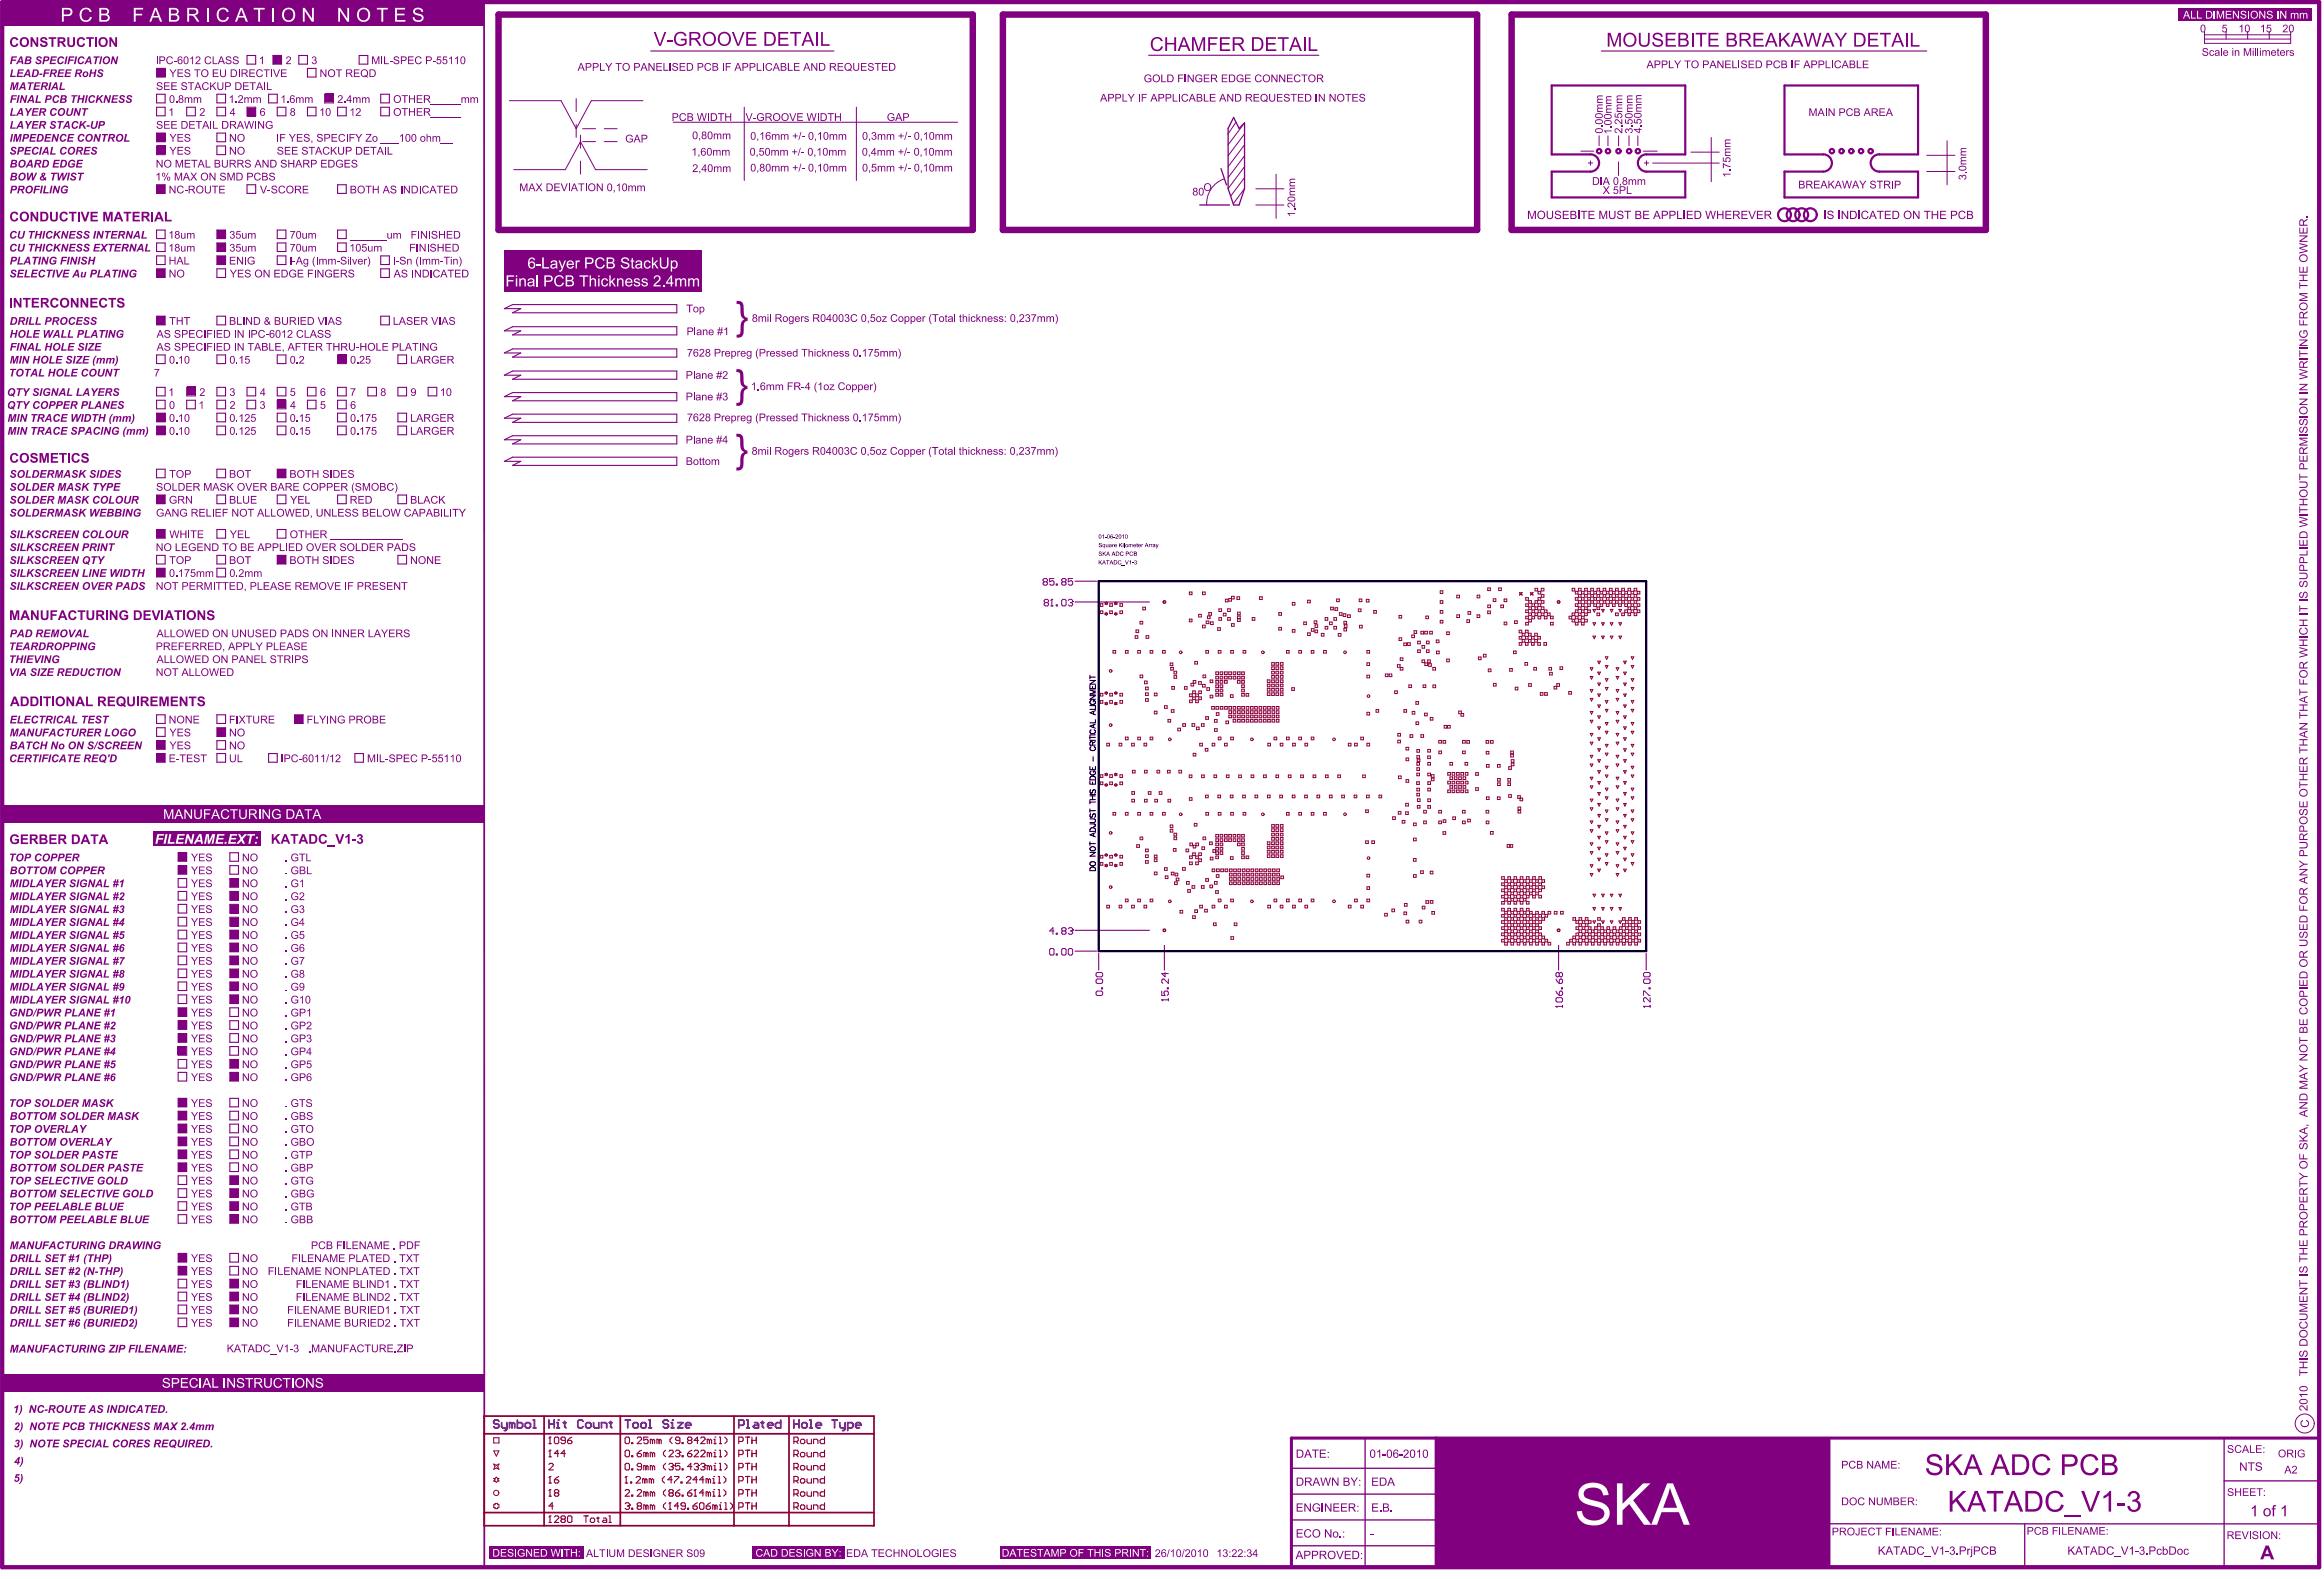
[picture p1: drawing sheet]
<svg xmlns="http://www.w3.org/2000/svg" width="896mm" height="609mm" viewBox="0 0 896 609" stroke-linecap="round" stroke-linejoin="round" font-family="sans-serif">
<g fill="#800080">
<path d="M60.3 290.4h3.3v3.4h-3.3z"/>
<path d="M60.3 204.1h3.3v3.3h-3.3z"/>
<path d="M60.4 159.2h3.4v3.3h-3.4z"/>
<path d="M60.3 121.9h3.3v3.3h-3.3z"/>
<path d="M60.3 103.6h3.3v3.3h-3.3z"/>
<path d="M60.4 51.2h3.4v3.3h-3.4z"/>
<path d="M60.4 26.1h3.4v3.3h-3.4z"/>
<path d="M72.1 149h3.3v3.3h-3.3z"/>
<path d="M88.6 508h3.3v3.3h-3.3z"/>
<path d="M88.6 498h3.3v3.3h-3.3z"/>
<path d="M88.6 493h3.3v3.4h-3.3z"/>
<path d="M88.6 468.1h3.3v3.3h-3.3z"/>
<path d="M88.6 458.1h3.3v3.4h-3.3z"/>
<path d="M88.6 453.2h3.3v3.3h-3.3z"/>
<path d="M88.6 413.3h3.3v3.3h-3.3z"/>
<path d="M88.6 383.4h3.3v3.4h-3.3z"/>
<path d="M88.6 378.5h3.3v3.2h-3.3z"/>
<path d="M88.6 373.5h3.3v3.3h-3.3z"/>
<path d="M88.6 363.5h3.3v3.3h-3.3z"/>
<path d="M88.6 358.5h3.3v3.3h-3.3z"/>
<path d="M88.6 348.7h3.3v3.4h-3.3z"/>
<path d="M88.6 343.7h3.3v3.4h-3.3z"/>
<path d="M88.5 338.6h3.4v3.4h-3.4z"/>
<path d="M83.6 280.5h3.3v3.3h-3.3z"/>
<path d="M83.6 93.6h3.3v3.3h-3.3z"/>
<path d="M83.6 88.7h3.3v3.3h-3.3z"/>
<path d="M105.2 21.4h3.3v3.3h-3.3z"/>
<path d="M113.5 275.5h3.3v3.3h-3.3z"/>
<path d="M130.2 136.5h3.3v3.4h-3.3z"/>
<path d="M125.2 36.1h3.3v3.3h-3.3z"/>
<path d="M60.3 285.4h3.3v3.4h-3.3z"/>
<path d="M60.3 219h3.3v3.3h-3.3z"/>
<path d="M60.3 190.8h3.3v3.3h-3.3z"/>
<path d="M60.4 164.1h3.4v3.4h-3.4z"/>
<path d="M60.3 71.2h3.3v3.3h-3.3z"/>
<path d="M60.4 56h3.4v3.3h-3.4z"/>
<path d="M88.6 503h3.3v3.3h-3.3z"/>
<path d="M88.6 463.2h3.3v3.2h-3.3z"/>
<path d="M88.6 408.3h3.3v3.4h-3.3z"/>
<path d="M88.6 368.5h3.3v3.3h-3.3z"/>
<path d="M88.6 353.7h3.3v3.3h-3.3z"/>
<path d="M83.6 98.6h3.3v3.4h-3.3z"/>
<path d="M68.7 483.1h3.3v3.3h-3.3z"/>
<path d="M68.7 443.2h3.3v3.3h-3.3z"/>
<path d="M68.7 438.2h3.3v3.4h-3.3z"/>
<path d="M68.7 433.3h3.3v3.3h-3.3z"/>
<path d="M68.7 428.3h3.3v3.3h-3.3z"/>
<path d="M68.5 403.3h3.2v3.3h-3.2z"/>
<path d="M68.7 398.4h3.3v3.3h-3.3z"/>
<path d="M68.7 388.4h3.3v3.3h-3.3z"/>
<path d="M68.7 333.6h3.3v3.3h-3.3z"/>
<path d="M106.9 213.9h3.4v3.4h-3.4z"/>
<path d="M106.9 180.8h3.3v3.3h-3.3z"/>
<path d="M106.9 154h3.4v3.3h-3.4z"/>
<path d="M95.2 41.6h3.3v3.3h-3.3z"/>
<path d="M68.7 488h3.3v3.4h-3.3z"/>
<path d="M68.7 448.2h3.3v3.3h-3.3z"/>
<path d="M68.7 423.3h3.3v3.3h-3.3z"/>
<path d="M68.6 393.3h3.3v3.3h-3.3z"/>
<path d="M68.7 328.6h3.3v3.3h-3.3z"/>
</g>
<g fill="none" stroke="#800080" stroke-width=".42">
<path d="M250.8 19.7h70.6M617.2 19.7h125.4M60.3 26.4h3.3v3.3h-3.3zM60.3 36.3h3.3v3.4h-3.3zM83.6 36.3h3.3v3.4h-3.3zM95.2 21.4h3.3v3.3h-3.3zM103.5 36.3h3.4v3.4h-3.4zM105.2 21.4h3.3v3.3h-3.3zM115.2 21.4h3.3v3.3h-3.3zM118.5 26.4h3.3v3.3h-3.3zM125.1 36.3h3.4v3.4h-3.4zM138.4 21.4h3.4v3.3h-3.4z"/>
<path d="M146.7 36.3h3.4v3.4h-3.4zM442.7 21.3h65.6M60.3 41.3h3.3v3.3h-3.3zM60.3 51.3h3.3v3.3h-3.3zM60.3 56.3h3.3v3.3h-3.3zM72 41.3h3.3v3.3h-3.3zM83.6 41.3h3.3v3.3h-3.3zM83.6 51.3h3.3v3.3h-3.3zM83.6 56.3h3.3v3.3h-3.3zM95.2 41.3h3.3v3.3h-3.3zM106.9 41.3h3.3v3.3h-3.3zM118.5 41.3h3.3v3.3h-3.3z"/>
<path d="M130.1 41.3h3.3v3.3h-3.3zM146.7 41.3h3.4v3.3h-3.4zM60.3 71.2h3.3v3.3h-3.3zM95.2 71.2h3.3v3.3h-3.3zM130.1 71.2h3.3v3.3h-3.3zM60.3 88.7h3.3v3.3h-3.3zM60.3 93.6h3.3v3.3h-3.3zM60.3 98.6h3.3v3.4h-3.3zM83.6 88.7h3.3v3.3h-3.3zM83.6 93.6h3.3v3.3h-3.3zM83.6 98.6h3.3v3.4h-3.3zM106.9 88.7h3.3v3.3h-3.3z"/>
<path d="M106.9 93.6h3.3v3.3h-3.3zM106.9 98.6h3.3v3.4h-3.3zM130.1 88.7h3.3v3.3h-3.3zM130.1 93.6h3.3v3.3h-3.3zM146.7 98.6h3.4v3.4h-3.4zM60.3 103.6h3.3v3.3h-3.3zM83.6 103.6h3.3v3.3h-3.3zM146.7 103.6h3.4v3.3h-3.4zM194.4 119l3.1-1.6h63.4v3.2h-63.4l3.2-1.6zM60.3 121.9h3.3v3.3h-3.3zM60.3 136.8h3.3v3.3h-3.3zM83.6 121.9h3.3v3.3h-3.3z"/>
<path d="M83.6 136.8h3.3v3.3h-3.3zM106.9 136.8h3.3v3.3h-3.3zM130.1 136.8h3.3v3.3h-3.3zM146.7 121.9h3.4v3.3h-3.4zM153.4 136.8h3.3v3.3h-3.3zM194.4 127.5l3.1-1.6h63.4v3.2h-63.4l3.2-1.6zM194.4 136l3.1-1.5h63.4v3.1h-63.4l3.2-1.6zM60.3 149.3h3.3v3.3h-3.3zM60.3 154.3h3.3v3.2h-3.3zM60.3 159.2h3.3v3.4h-3.3zM72 149.3h3.3v3.3h-3.3zM72 154.3h3.3v3.2h-3.3z"/>
<path d="M83.6 149.3h3.3v3.3h-3.3zM83.6 154.3h3.3v3.2h-3.3zM83.6 159.2h3.3v3.4h-3.3zM95.2 149.3h3.3v3.3h-3.3zM95.2 154.3h3.3v3.2h-3.3zM106.9 149.3h3.3v3.3h-3.3zM106.9 154.3h3.3v3.2h-3.3zM106.9 159.2h3.3v3.4h-3.3zM118.5 154.3h3.3v3.2h-3.3zM118.5 149.3h3.3v3.3h-3.3zM130.1 149.3h3.3v3.3h-3.3zM130.1 154.3h3.3v3.2h-3.3z"/>
<path d="M130.1 159.2h3.3v3.4h-3.3zM141.8 149.3h3.3v3.3h-3.3zM153.4 149.3h3.3v3.3h-3.3zM153.4 159.2h3.3v3.4h-3.3zM165 149.3h3.3v3.3h-3.3zM194.4 144.6l3.1-1.6h63.4v3.2h-63.4l3.2-1.6zM194.4 152.9l3.1-1.6h63.4v3.2h-63.4l3.2-1.6zM60.3 164.2h3.3v3.3h-3.3zM83.6 164.2h3.3v3.3h-3.3zM106.9 164.2h3.3v3.3h-3.3zM130.1 164.2h3.3v3.3h-3.3zM153.4 164.2h3.3v3.3h-3.3z"/>
<path d="M194.4 161.2l3.1-1.6h63.4v3.2h-63.4l3.2-1.6zM194.4 169.5l3.1-1.6h63.4v3.2h-63.4l3.2-1.6zM194.4 177.8l3.1-1.6h63.4v3.2h-63.4l3.2-1.6zM60.3 180.8h3.3v3.3h-3.3zM60.3 190.8h3.3v3.3h-3.3zM83.6 180.8h3.3v3.3h-3.3zM83.6 190.8h3.3v3.3h-3.3zM106.9 180.8h3.3v3.3h-3.3zM106.9 190.8h3.3v3.3h-3.3zM130.1 190.8h3.3v3.3h-3.3zM153.4 190.8h3.3v3.3h-3.3zM60.3 204.1h3.3v3.3h-3.3z"/>
<path d="M60.3 214h3.3v3.4h-3.3zM60.3 219h3.3v3.3h-3.3zM83.6 204.1h3.3v3.3h-3.3zM83.6 214h3.3v3.4h-3.3zM83.6 219h3.3v3.3h-3.3zM106.9 204.1h3.3v3.3h-3.3zM106.9 214h3.3v3.4h-3.3zM153.4 214h3.3v3.4h-3.3zM414.3 232h28.7M414.3 224h8.3M60.3 275.5h3.3v3.3h-3.3zM83.6 275.5h3.3v3.3h-3.3z"/>
<path d="M113.5 275.5h3.3v3.3h-3.3zM60.3 280.5h3.3v3.3h-3.3zM60.3 285.4h3.3v3.4h-3.3zM60.3 290.4h3.3v3.4h-3.3zM83.6 280.5h3.3v3.3h-3.3zM83.6 285.4h3.3v3.4h-3.3zM83.6 290.4h3.3v3.4h-3.3zM103.5 290.4h3.4v3.4h-3.4zM136.8 290.4h3.3v3.4h-3.3zM68.7 328.6h3.3v3.3h-3.3zM68.7 333.6h3.3v3.3h-3.3zM68.7 338.6h3.3v3.3h-3.3z"/>
<path d="M88.6 328.6h3.3v3.3h-3.3zM88.6 333.6h3.3v3.3h-3.3zM88.6 338.6h3.3v3.3h-3.3zM68.7 343.6h3.3v3.3h-3.3zM68.7 348.5h3.3v3.4h-3.3zM68.7 353.5h3.3v3.4h-3.3zM68.7 358.5h3.3v3.3h-3.3zM88.6 343.6h3.3v3.3h-3.3zM88.6 348.5h3.3v3.4h-3.3zM88.6 353.5h3.3v3.4h-3.3zM88.6 358.5h3.3v3.3h-3.3zM414.3 358.5h28.7"/>
<path d="M68.7 363.5h3.3v3.3h-3.3zM68.7 368.5h3.3v3.3h-3.3zM68.7 373.5h3.3v3.3h-3.3zM68.7 378.5h3.3v3.2h-3.3zM88.6 363.5h3.3v3.3h-3.3zM88.6 368.5h3.3v3.3h-3.3zM88.6 373.5h3.3v3.3h-3.3zM88.6 378.5h3.3v3.2h-3.3zM414.3 366.6h8.3M423.5 367.4v6.5M448.8 364.3v9.6M600.7 364.3v9.6"/>
<path d="M634.5 367.4v6.5M68.7 383.4h3.3v3.4h-3.3zM68.7 388.4h3.3v3.3h-3.3zM68.7 393.4h3.3v3.3h-3.3zM68.7 398.4h3.3v3.3h-3.3zM88.6 383.4h3.3v3.4h-3.3zM88.6 388.4h3.3v3.3h-3.3zM88.6 393.4h3.3v3.3h-3.3zM88.6 398.4h3.3v3.3h-3.3zM68.7 403.3h3.3v3.4h-3.3zM68.7 408.3h3.3v3.4h-3.3zM68.7 413.3h3.3v3.3h-3.3z"/>
<path d="M88.6 403.3h3.3v3.4h-3.3zM88.6 408.3h3.3v3.4h-3.3zM88.6 413.3h3.3v3.3h-3.3zM68.7 423.3h3.3v3.3h-3.3zM68.7 428.3h3.3v3.3h-3.3zM68.7 433.3h3.3v3.3h-3.3zM68.7 438.2h3.3v3.4h-3.3zM88.6 423.3h3.3v3.3h-3.3zM88.6 428.3h3.3v3.3h-3.3zM88.6 433.3h3.3v3.3h-3.3zM88.6 438.2h3.3v3.4h-3.3zM68.7 443.2h3.3v3.3h-3.3z"/>
<path d="M68.7 448.2h3.3v3.3h-3.3zM68.7 453.2h3.3v3.3h-3.3zM68.7 458.1h3.3v3.4h-3.3zM88.6 443.2h3.3v3.3h-3.3zM88.6 448.2h3.3v3.3h-3.3zM88.6 453.2h3.3v3.3h-3.3zM88.6 458.1h3.3v3.4h-3.3zM68.7 463.2h3.3v3.2h-3.3zM68.7 468.1h3.3v3.3h-3.3zM88.6 463.2h3.3v3.2h-3.3zM88.6 468.1h3.3v3.3h-3.3zM68.7 483.1h3.3v3.3h-3.3z"/>
<path d="M68.7 488h3.3v3.4h-3.3zM68.7 493h3.3v3.4h-3.3zM68.7 498h3.3v3.3h-3.3zM88.6 483.1h3.3v3.3h-3.3zM88.6 488h3.3v3.4h-3.3zM88.6 493h3.3v3.4h-3.3zM88.6 498h3.3v3.3h-3.3zM68.7 503h3.3v3.3h-3.3zM68.7 508h3.3v3.3h-3.3zM88.6 503h3.3v3.3h-3.3zM88.6 508h3.3v3.3h-3.3z"/>
</g>
<g fill="none" stroke="#800080" stroke-width=".39">
<path d="M849.7 12.1v4.6h33.2v-4.6M849.7 15.1h33.2M849.7 13.4h33.2M858 12.1v3M866.3 12.1v3M874.6 12.1v3M196.3 38.8h19.9l5.9 10.8 5.8-10.8h19.9M222.1 38v5M222.1 48v4.9M223.7 52.1v5M224.6 54.6h4.9M224.6 49.6h4.9"/>
<path d="M232.9 54.6h5M232.9 49.6h5M259.5 47.1h109.6M286.8 41.3v28.3M330.1 41.3v28.3M476.4 47.1l-3.1 4.5M479.7 47.4l-6.4 8.4M479.7 51.6l-6.4 8.4M479.7 55.8l-6.4 8.4M609.3 58.3h4.9M616.3 52.3v3.9M619.7 52.3v3.9"/>
<path d="M623.8 52.3v3.9M627.8 52.3v3.9M631.3 52.3v3.9M633.3 58.3h5.4M651.7 58.6h10.9M659.5 53v17M742.6 59.9h10.9M750.4 54.2v17M198 65.4h19.9l5.8-10.8 5.8 10.8h20M223.7 62.1v5M479.7 72.7l-4.4 5.8M479.7 60l-6.4 8.5"/>
<path d="M479.7 68.5l-5.4 7.1M479.7 64.2l-6.4 8.5M484 79h10.9M484 72.8h10.9M491.8 67.2v17M612.1 62.8h1.7M613 62v1.7M623.8 62.4v5.2M633.7 62.8h1.7M634.6 62v1.7M637 62.9h25.6M742.6 66.1h10.9"/>
</g>
<g fill="none" stroke="#800080" stroke-width=".51">
<path d="M475.4 45.3l2.2 4.2 2.1-2.1v25.3l-2.1 6.3h-2.2l-2.1-6.3v-23.2zM462.4 79h11.4M470.6 65l2.1 6.3M526.1 554.4v49.8M705.2 554.1v49.8M857.2 554.1v49.8M497.7 575.8h55.8M497.7 565.9h55.8M553.6 562.8v41.2M857.2 570.7h36.6M497.7 585.8h55.8M498.1 595.7h55.4"/>
<path d="M705.4 587.3h188.4M780.4 587.3v16.2"/>
</g>
<path d="M553.5 554.2v49.8M893.8 554.2h-396.1v49.8" fill="none" stroke="#800080" stroke-width="1.2"/>
<path d="M613 59.5h-15v-26.6h51.5v26.6h-14.9M702.7 59.5h-14.9v-26.6h51.5v26.6h-15M613 66.1h-15v10h51.5v-10h-14.9M702.7 66.1h-14.9v10h51.5v-10h-15M893.8 172.2v431.8h-598.2" fill="none" stroke="#800080" stroke-width=".84"/>
<path d="M192.1 5.6h182.8v83h-182.8zM386.5 5.6h182.8v83h-182.8zM582.6 5.6h182.8v83h-182.8z" fill="none" stroke="#800080" stroke-width="2.5"/>
<path d="M186.6 .7l.1 603.6M1.1 83.1v520.6" fill="none" stroke="#800080" stroke-width=".68"/>
<path d="M.8 .8h893v603.2h-893z" fill="none" stroke="#800080" stroke-width="1.6"/>
<g fill="#800080">
<path d="M528 591.2h1.2v.4h-1.2z"/>
<path d="M65.3 150.3l1.1-.7v3h-.4v-2.3l-.7 .4z"/>
<path d="M65.3 42.4l1.1-.7v2.9h-.4v-2.3l-.7 .5z"/>
<path d="M88.9 154.8l.9-.2 .6 .4v.9l-1.3 1.3h1.5v.3h-2l.3-.7 1.2-1.1 .1-.4-.4-.4a.53 .53 0 0 0-.5 .1 .53 .53 0 0 0-.3 .5l-.3-.1z"/>
<path d="M88.8 149.9l.9-.3 .7 .6-.4 .8 .4 .2 .1 .7-.6 .7h-.8l-.5-.5v-.3h.4l.2 .4 .5 .1 .4-.5-.2-.5-.6-.1v-.4l.6-.1v-.6l-.5-.2-.4 .5h-.4z"/>
<path d="M112.2 149.7h1.5v.3h-1.2l-.2 .8 .9-.1 .6 .7-.1 .7-.6 .5-.9-.1-.4-.6 .4-.1 .2 .4 .5 .1 .5-.6-.3-.7-1.2 .2z"/>
<path d="M65.5 155l1-.4 .6 .4 .1 1.7-.5 .8-.7 .1-.5-.4-.2-1.5zM65.8 155.1v1.7l.5 .5 .5-.6v-1.4l-.4-.4z"/>
<path d="M89.9 41.7h.3v1.9h.4v.3h-.4v.7h-.3v-.7h-1.3zM89.9 42.3l-1 1.3h1z"/>
<path d="M113.2 154.6h.3v1.9h.4v.4h-.4v.6h-.4v-.6h-1.3zM113.1 155.2l-.9 1.3h.9z"/>
<path d="M112.2 41.8l1-.1 .4 .5v.5l-.4 .3 .6 .8-.6 .8-.6 .1-.7-.5v-.8l.5-.4-.4-.4zM112.3 42.4a.5 .5 0 0 0 1 0 .5 .5 0 0 0-1 0zM112.2 43.8a.61 .61 0 0 0 1.2 0 .61 .61 0 0 0-1.2 0z"/>
<path d="M848.4 9.8l.9-.3 .6 .5 .1 1.3-.5 1.1-.7 .1-.5-.4-.2-1.4zM848.6 10v1.8l.6 .4 .4-.6v-1.3l-.4-.5z"/>
</g>
<path d="M422.4 375.2l.5-.4h1.7l.4 .4v.9l-.4 .4h-1.7l-.5-.4zM422.4 377.7l.5-.4h1.7l.4 .4v.9l-.4 .4h-1.7l-.5-.4zM422.4 382.4l.5-.4h1.7l.4 .4v.8l-.4 .4h-1.7l-.5-.4zM424.6 380.7h.4v.4h-.4z" fill="none" stroke="#800080" stroke-width=".39"/>
<g fill="#800080">
<path d="M8.2 561.4h.4l.2 .5 .1 1.6-.6 1.2-.5 .6h-.4l.9-1.7z"/>
<path d="M59.5 142.2h1.9l-.8 1.7-.3 1.2h-.4l.2-.9 .8-1.7h-1.4z"/>
<path d="M73.6 508.3h.5l.9 1.4 .9-1.4h.4l-1.1 1.8v1.2h-.4v-1.2z"/>
<path d="M76.7 508.3h2.2v.4h-1.8v.9h1.6v.3h-1.6v1.1h1.8v.3h-2.2z"/>
<path d="M79.6 508.6l1.2-.3 .7 .4 .1 .5h-.4l-.5-.6-.9 .4 .2 .4 1.2 .3 .5 .4v.6l-.4 .5-1.2 .1-.6-.5-.2-.4 .4-.1 .2 .5 .5 .2 .9-.4-.1-.5-1.6-.5z"/>
<path d="M73.6 498.4h.5l.9 1.4 .9-1.4h.4l-1.1 1.7v1.2h-.4v-1.2z"/>
<path d="M76.7 498.4h2.2v.3h-1.8v.9h1.6v.4h-1.6v1h1.8v.3h-2.2z"/>
<path d="M79.6 498.7l1-.4 .9 .5 .1 .4h-.4l-.5-.5-.9 .3 .1 .4 1.7 .7 .1 .6-.3 .5-1.1 .2-.7-.4-.3-.6h.4l.7 .6 .9-.4-.1-.4-1.6-.7z"/>
<path d="M73.6 493.4h.5l.9 1.4 .9-1.4h.4l-1.1 1.7v1.3h-.4v-1.3z"/>
<path d="M76.7 493.4h2.2v.3h-1.8v.9h1.6v.4h-1.6v1h1.8v.4h-2.2z"/>
<path d="M79.6 493.7l1-.4 .9 .5 .1 .4h-.4l-.5-.5-.9 .3 .1 .4 1.7 .7 .1 .6-.3 .5-1.1 .2-.7-.4-.3-.6h.4l.7 .7 .9-.5-.2-.4-1.5-.7z"/>
<path d="M73.6 483.4h.5l.9 1.4 .9-1.4h.4l-1.1 1.7v1.3h-.4v-1.3z"/>
<path d="M76.7 483.4h2.2v.4h-1.8v.9h1.6v.3h-1.6v1h1.8v.4h-2.2z"/>
<path d="M79.6 483.7l1.1-.3 .8 .4 .1 .4-.4 .1-.6-.6-.8 .3 .2 .5 1.5 .6 .2 .6-.3 .5-1 .2-.8-.3-.3-.7h.4l.2 .5 .6 .2 .8-.4-.1-.4-1.6-.7z"/>
<path d="M73.6 468.5h.5l.9 1.4 .9-1.4h.4l-1.1 1.7v1.2h-.4v-1.2z"/>
<path d="M76.7 468.5h2.2v.3h-1.8v.9h1.6v.4h-1.6v1h1.8v.3h-2.2z"/>
<path d="M79.6 468.8l1.2-.4 .7 .5 .1 .4-.4 .1-.5-.6-.9 .3 .2 .4 1.6 .7 .1 .6-.4 .5-1.2 .1-.7-.5-.1-.4h.4l.2 .4 .5 .2 .9-.3-.1-.5-1.6-.6z"/>
<path d="M73.6 458.5h.5l.9 1.4 .9-1.4h.4l-1.1 1.7v1.3h-.4v-1.3z"/>
<path d="M76.7 458.5h2.2v.4h-1.8v.9h1.6v.3h-1.6v1h1.8v.4h-2.2z"/>
<path d="M79.6 458.8l1.2-.3 .7 .4 .1 .5h-.4l-.5-.6-.9 .4 .1 .3 1.8 .8v.6l-.4 .5-1.2 .1-.6-.5-.2-.5h.4l.7 .7 .6-.1 .3-.3-.1-.5-1.6-.5z"/>
<path d="M73.6 453.5h.5l.9 1.4 .9-1.4h.4l-1.1 1.7v1.3h-.4v-1.3z"/>
<path d="M76.7 453.5h2.2v.4h-1.8v.9h1.6v.3h-1.6v1.1h1.8v.3h-2.2z"/>
<path d="M79.6 453.8l1-.3 .9 .4 .1 .5h-.4l-.5-.6-.9 .3 .1 .5 1.7 .6 .1 .6-.3 .5-1.1 .2-.7-.3-.3-.7h.4l.7 .7 .9-.4-.1-.4-1.6-.7z"/>
<path d="M73.6 443.5h.5l.9 1.5 .9-1.5h.4l-1.1 1.8v1.2h-.4v-1.2z"/>
<path d="M76.7 443.5h2.2v.4h-1.8v.9h1.6v.4h-1.6v1h1.8v.3h-2.2z"/>
<path d="M79.6 443.9l1-.4 .9 .5 .1 .4h-.4l-.4-.5-1 .3 .2 .4 1.6 .7 .1 .5-.3 .6-1 .2-.8-.4-.3-.6 .4-.1 .2 .5 .6 .2 .8-.4-.2-.4-1.5-.7z"/>
<path d="M73.6 438.6h.5l.9 1.4 .9-1.4h.4l-1.1 1.7v1.3h-.4v-1.3z"/>
<path d="M76.7 438.6h2.2v.3h-1.8v.9h1.6v.4h-1.6v1h1.8v.4h-2.2z"/>
<path d="M79.6 438.9l1.1-.4 .8 .4 .1 .5-.4 .1-.6-.6-.8 .3 .2 .5 1.5 .5 .2 .6-.3 .6-1 .2-.8-.4-.3-.6 .4-.1 .2 .6 .6 .2 .8-.5-.1-.4-1.6-.6z"/>
<path d="M73.6 433.6h.5l.9 1.4 .9-1.4h.4l-1.1 1.7v1.3h-.4v-1.3z"/>
<path d="M76.7 433.6h2.2v.4h-1.8v.9h1.6v.3h-1.6v1h1.8v.4h-2.2z"/>
<path d="M79.6 433.9l1.1-.4 .8 .5 .1 .4-.4 .1-.2-.5-.4-.1-.8 .3 .2 .4 1.5 .6 .2 .7-.3 .5-1 .2-.8-.4-.3-.6h.4l.6 .6h.7l.3-.3-.1-.5-1.6-.6z"/>
<path d="M73.6 428.6h.5l.9 1.4 .9-1.4h.4l-1.1 1.7v1.3h-.4v-1.3z"/>
<path d="M76.7 428.6h2.2v.3h-1.8v1h1.6v.3h-1.6v1h1.8v.4h-2.2z"/>
<path d="M79.7 428.9l1-.3 .8 .4 .1 .5h-.4l-.6-.6-.8 .3 .2 .5 1.5 .6 .2 .6-.3 .5-1.3 .2-.6-.5-.2-.5h.4l.2 .5 .5 .2 .6-.1 .3-.3-.1-.4-1.6-.7z"/>
<path d="M73.6 413.7h.5l.9 1.4 .9-1.4h.4l-1.1 1.7v1.2h-.4v-1.2z"/>
<path d="M76.7 413.7h2.2v.3h-1.8v.9h1.6v.4h-1.6v1h1.8v.3h-2.2z"/>
<path d="M79.6 413.9l1.2-.3 .7 .5 .1 .4h-.4l-.5-.5-.9 .3 .1 .4 1.8 .8v.6l-.4 .4-1.2 .1-.6-.4-.2-.5h.4l.7 .6h.6l.3-.4-.1-.4-1.6-.6z"/>
<path d="M73.6 398.7h.5l.9 1.4 .9-1.4h.4l-1.1 1.7v1.3h-.4v-1.3z"/>
<path d="M76.7 398.7h2.2v.4h-1.8v.9h1.6v.3h-1.6v1.1h1.8v.3h-2.2z"/>
<path d="M79.6 399l1-.3 .9 .4 .1 .4-.4 .1-.4-.6-1 .3 .2 .5 1.6 .6 .1 .6-.3 .5-1 .2-.8-.3-.3-.7h.4l.2 .5 .6 .2 .8-.4-.2-.5-1.5-.6z"/>
<path d="M73.6 403.7h.5l.9 1.4 .9-1.4h.4l-1.1 1.7v1.3h-.4v-1.3z"/>
<path d="M76.7 403.7h2.2v.4h-1.8v.8h1.6v.4h-1.6v1h1.8v.4h-2.2z"/>
<path d="M79.6 404l1-.4 .9 .5 .1 .4-.4 .1-.5-.6-.9 .3 .1 .4 1.7 .7 .1 .6-.3 .5-1.1 .2-.7-.4-.3-.6h.4l.7 .7 .9-.4-.2-.5-1.5-.6z"/>
<path d="M73.6 388.7h.5l.9 1.4 .9-1.4h.4l-1.1 1.8v1.2h-.4v-1.2z"/>
<path d="M76.7 388.7h2.2v.4h-1.8v.9h1.6v.4h-1.6v1h1.8v.3h-2.2z"/>
<path d="M79.6 389l1.1-.3 .8 .4 .1 .5h-.4l-.2-.4-.4-.2-.8 .4 .2 .4 1.5 .6 .2 .6-.3 .6-1 .2-.8-.4-.3-.6 .4-.1 .6 .7h.7l.3-.4-.1-.4-1.6-.6z"/>
<path d="M73.6 383.8h.5l.9 1.4 .9-1.4h.4l-1.1 1.7v1.3h-.4v-1.3z"/>
<path d="M76.7 383.8h2.2v.3h-1.8v.9h1.6v.4h-1.6v1h1.8v.4h-2.2z"/>
<path d="M79.6 384.1l1.1-.4 .8 .5 .1 .4-.4 .1-.6-.6-.8 .3 .2 .4 1.5 .6 .2 .6-.3 .6-1.3 .2-.6-.5-.2-.5h.4l.2 .4 .5 .2h.6l.3-.4-.1-.4-1.6-.6z"/>
<path d="M73.6 373.8h.5l.9 1.4 .9-1.4h.4l-1.1 1.7v1.3h-.4v-1.3z"/>
<path d="M76.7 373.8h2.2v.4h-1.8v.9h1.6v.3h-1.6v1h1.8v.4h-2.2z"/>
<path d="M79.7 374l1.1-.2 .7 .4 .1 .5h-.4l-.5-.6-.9 .3 .2 .5 1.2 .3 .5 .4v.6l-.4 .5-1.2 .1-.7-.5-.1-.5h.4l.2 .5 .5 .2 .9-.4-.1-.5-1.6-.5-.1-.7z"/>
<path d="M73.6 378.8h.5l.9 1.4 .9-1.4h.4l-1.1 1.7v1.2h-.4v-1.2z"/>
<path d="M76.7 378.8h2.2v.3h-1.8v1h1.6v.3h-1.6v1h1.8v.3h-2.2z"/>
<path d="M79.6 379.1l1.2-.3 .7 .4 .1 .4-.4 .1-.5-.6-.9 .3 .2 .4 1.5 .6 .2 .7-.3 .5-1.1 .2-.9-.6-.1-.4h.4l.2 .4 .5 .3 .9-.4-.1-.5-1.6-.5z"/>
<path d="M73.6 358.9h.5l.9 1.4 .9-1.4h.4l-1.1 1.7v1.2h-.4v-1.2z"/>
<path d="M76.7 358.9h2.2v.3h-1.8v.9h1.6v.4h-1.6v1h1.8v.3h-2.2z"/>
<path d="M79.6 359.2l1-.4 .9 .5 .1 .4h-.4l-.5-.5-.9 .3 .1 .4 1.7 .7 .1 .6-.3 .5-1.1 .2-.7-.4-.3-.6h.4l.7 .6 .9-.4-.2-.4-1.5-.7z"/>
<path d="M73.6 363.9h.5l.9 1.4 .9-1.4h.4l-1.1 1.6v1.3h-.4v-1.3z"/>
<path d="M76.7 363.9h2.2v.3h-1.8v.9h1.6v.4h-1.6v1h1.8v.3h-2.2z"/>
<path d="M79.6 364.2l1-.4 .9 .4 .1 .5h-.4l-.5-.5-.9 .3 .1 .4 1.7 .6 .1 .6-.3 .5-1.1 .3-.7-.4-.3-.7h.4l.7 .7 .9-.4-.1-.4-1.6-.7z"/>
<path d="M73.6 348.9h.5l.9 1.4 .9-1.4h.4l-1.1 1.7v1.3h-.4v-1.3z"/>
<path d="M76.7 348.9h2.2v.4h-1.8v.9h1.6v.3h-1.6v1h1.8v.4h-2.2z"/>
<path d="M79.6 349.2l1.1-.4 .8 .5 .1 .4-.4 .1-.6-.6-.8 .3 .2 .5 1.5 .5 .2 .7-.3 .5-1 .2-.8-.4-.3-.6h.4l.2 .5 .6 .2 .8-.4-.1-.5-1.6-.6z"/>
<path d="M73.6 343.9h.5l.9 1.4 .9-1.4h.4l-1.1 1.7v1.3h-.4v-1.3z"/>
<path d="M76.7 343.9h2.2v.4h-1.8v.9h1.6v.3h-1.6v1h1.8v.4h-2.2z"/>
<path d="M79.6 344.2l1.1-.3 .8 .4 .1 .5h-.4l-.2-.5-.4-.1-.8 .3 .2 .5 1.5 .6 .2 .6-.3 .5-1 .2-.8-.3-.3-.7h.4l.6 .7 .7-.1 .3-.3-.1-.4-1.6-.7z"/>
<path d="M73.6 338.9h.5l.9 1.4 .9-1.4h.4l-1.1 1.8v1.2h-.4v-1.2z"/>
<path d="M76.7 338.9h2.2v.4h-1.8v.9h1.6v.3h-1.6v1h1.8v.4h-2.2z"/>
<path d="M79.6 339.3l1.1-.4 .8 .4 .1 .5h-.4l-.6-.6-.8 .4 .2 .4 1.5 .6 .2 .6-.3 .6-.9 .2-.9-.4-.3-.6 .4-.1 .2 .5 .5 .2 .6-.1 .3-.3-.1-.4-1.6-.6z"/>
<path d="M73.6 334h.5l.9 1.3 .9-1.3h.4l-1.1 1.7v1.2h-.4v-1.2z"/>
<path d="M76.7 334h2.2v.3h-1.8v.9h1.6v.4h-1.6v1h1.8v.3h-2.2z"/>
<path d="M79.6 334.3l1.2-.4 .7 .4 .1 .5h-.4l-.5-.6-.9 .4 .2 .4 1.5 .6 .2 .6-.3 .6-1.1 .1-.9-.5-.1-.4 .4-.1 .2 .5 .5 .2 .9-.4-.1-.4-1.6-.6z"/>
<path d="M76.9 155.3l1.1-.7v2.9h-.3v-2.3l-.8 .5z"/>
<path d="M77.1 150l1.1-.4 .6 .4v.8l-1.3 1.4h1.4v.4h-1.9l1.5-2-.3-.7-.6 .1-.2 .5h-.4z"/>
<path d="M77.1 42.1l.6-.4 1 .3 .1 .9-1.3 1.4h1.4v.3h-1.9l1.5-2-.2-.6-.7 .1-.2 .5-.4-.1z"/>
<path d="M88.6 290.8h.4v2.2l.6 .5 .8-.4 .1-2.3h.4v2.1l-.5 .8-.9 .1-.7-.4z"/>
<path d="M91.6 290.8h.4v2.6h1.4v.4h-1.8z"/>
<path d="M88.6 280.8h.4l1.6 2.4v-2.4h.3v3h-.4l-1.5-2.4v2.4h-.4z"/>
<path d="M88.6 51.6h.4l1.6 2.4v-2.4h.3v3h-.4l-1.5-2.3v2.3h-.4z"/>
<path d="M100.6 154.8l.8-.2 .5 .4 .1 .7-.4 .2 .4 .3 .2 .5-.6 .8h-.9l-.4-.5-.1-.2 .4-.1 .6 .6 .6-.6-.2-.5h-.7l.7-.7-.1-.4-.5-.2-.4 .5h-.4z"/>
<path d="M100.2 22.4l1.1-.7v3h-.4v-2.3l-.6 .4z"/>
<path d="M114.4 162.1h.4v.5h-.4z"/>
<path d="M115.6 160.3l1.1-.7v3h-.4v-2.4l-.7 .5z"/>
<path d="M118 159.6h1.4v.4h-1.2l-.1 .8 .7-.2 .7 .6-.1 .9-.4 .4-.8 .1-.5-.5-.1-.3h.4l.5 .5 .7-.5-.2-.8-1.3 .1z"/>
<path d="M111.8 89h2l-.9 1.8-.3 1.2h-.3l.1-.9 .9-1.7h-1.5z"/>
<path d="M116.5 89.8h.4v1.6l.3 .3 .7-.3v-1.6h.4v2.2h-.3v-.3l-.5 .3-.9-.2z"/>
<path d="M118.8 89.8h.4v.3l.9-.3a.34 .34 0 0 0 .3 .3 .34 .34 0 0 0 .3-.3h.7l.3 .3 .1 1.9h-.4v-1.5l-.2-.4-.7 .3v1.6h-.4v-1.6l-.2-.3-.6 .2-.1 1.7h-.4z"/>
<path d="M111.8 94h2l-.9 1.8-.3 1.1h-.3l.1-.8 .9-1.7h-1.5z"/>
<path d="M116.5 94.8h.4v1.6l.3 .3 .7-.3v-1.6h.4v2.1h-.3v-.3l-.7 .4-.7-.2z"/>
<path d="M118.8 94.8h.4v.3l.9-.3a.42 .42 0 0 0 .4 .3 .42 .42 0 0 0 .4-.3l.8 .3 .1 1.8h-.4v-1.4l-.3-.4-.6 .3v1.5h-.4v-1.5l-.2-.3-.6 .2-.1 1.6h-.4z"/>
<path d="M110.4 22l1-.3 .6 .4v.9l-1.3 1.4h1.5v.3h-2l1.6-2.1-.2-.5-.5-.1-.5 .6h-.3z"/>
<path d="M120.4 22l1-.2 .4 .3 .1 .6a.36 .36 0 0 0-.3 .4 .36 .36 0 0 0 .4 .3l-.1 1.1-.6 .3-.8-.2-.4-.7h.4l.3 .5 .4 .1 .5-.8-.3-.4h-.5v-.3l.6-.2v-.6l-.5-.2-.5 .6-.3-.1z"/>
<path d="M170 150.3l1.1-.7v3h-.4v-2.3l-.7 .4z"/>
<path d="M528.8 579.4h2.3v.4h-1.8v1h1.7v.3h-1.7v1.1h1.9v.4h-2.4z"/>
<path d="M531.9 582.2h.4v.4h-.4z"/>
<path d="M536 582.2h.5v.4h-.5z"/>
<path d="M856.7 9.5h1.5v.4h-1.2l-.1 .8 .8-.2 .6 .6v.9l-.7 .5-.6-.1-.6-.5v-.2l.4-.1 .2 .5 .5 .1 .5-.5-.3-.8-1.2 .2z"/>
<path d="M871.5 10.2l1.1-.7v2.9h-.4v-2.3l-.7 .5z"/>
<path d="M873.8 9.5h1.5v.4h-1.2l-.1 .8 .8-.2 .5 .4 .1 1-.6 .5h-.9l-.4-.5v-.2l.4-.1 .2 .5 .5 .1 .5-.5-.3-.8-1.3 .2z"/>
<path d="M886.9 547.7l.6-.4 .1 .4-.6 .6 .2 .9 1.4 .4 .9-.7-.1-1-.6-.3 .1-.4 .3 .2 .7 .9-.2 1.1-1 .6-1.4-.2-.7-1.1z"/>
<path d="M886.4 541.9l.5-.3 .6 .1 1.5 1.5v-1.6h.4v2.1l-.6-.1-1.6-1.6-.7 .5 .2 .6 .4 .2v.3h-.4l-.5-.8z"/>
<path d="M886.2 537.2h3.2v.5h-2.5l.4 .6-.3 .1z"/>
<path d="M6.2 568.1h1.4l-.1 .6h-1l-.1 .5h.8l.3 .9-.3 .7-.7 .3-.7-.2-.3-.6 .6-.1 .3 .5 .5-.5-.2-.7-1 .2z"/>
<path d="M8.1 568.1l.5 .3 .1 1.9-.9 1.5-.6 .1 1-1.8z"/>
<path d="M73.6 503.4h.5l.9 1.3 .9-1.3h.4l-1.1 1.6v1.3h-.4v-1.3z"/>
<path d="M76.7 503.4h2.2v.3h-1.8v.9h1.6v.4h-1.6v1h1.8v.3h-2.2z"/>
<path d="M79.6 503.6l1.2-.3 .7 .4 .1 .5h-.4l-.5-.5-.9 .3 .1 .4 1.8 .8v.6l-.4 .4-1.2 .1-.6-.5-.2-.5h.4l.7 .7h.6l.3-.4-.1-.4-1.6-.6z"/>
<path d="M73.6 488.4h.5l.9 1.4 .9-1.4h.4l-1.1 1.7v1.3h-.4v-1.3z"/>
<path d="M76.7 488.4h2.2v.4h-1.8v.8h1.6v.4h-1.6v1h1.8v.4h-2.2z"/>
<path d="M79.6 488.7l1-.4 .9 .5 .1 .4-.4 .1-.4-.6-1 .3 .2 .5 1.6 .6 .1 .6-.3 .5-1 .2-.8-.4-.3-.6h.4l.2 .5 .6 .2 .8-.4-.2-.5-1.5-.6z"/>
<path d="M73.6 463.5h.5l.9 1.4 .9-1.4h.4l-1.1 1.7v1.2h-.4v-1.2z"/>
<path d="M76.7 463.5h2.2v.3h-1.8v1h1.6v.3h-1.6v1h1.8v.3h-2.2z"/>
<path d="M79.6 463.8l1.2-.3 .7 .4 .1 .4h-.4l-.5-.5-.9 .3 .2 .4 1.2 .4 .5 .4v.6l-.4 .5h-1.2l-.6-.4-.2-.5h.4l.2 .4 .5 .3 .9-.4-.1-.5-1.6-.5z"/>
<path d="M73.6 448.6h.5l.9 1.4 .9-1.4h.4l-1.1 1.7v1.2h-.4v-1.2z"/>
<path d="M76.7 448.6h2.2v.3h-1.8v.9h1.6v.4h-1.6v1h1.8v.3h-2.2z"/>
<path d="M79.6 448.8l1-.3 .9 .4 .1 .5h-.4l-.5-.5-.9 .3 .1 .4 1.7 .7 .1 .5-.3 .5-1.1 .3-.7-.4-.3-.7h.4l.7 .7 .9-.4-.2-.5-1.5-.6z"/>
<path d="M73.6 423.6h.5l.9 1.4 .9-1.4h.4l-1.1 1.8v1.2h-.4v-1.2z"/>
<path d="M76.7 423.6h2.2v.4h-1.8v.9h1.6v.3h-1.6v1h1.8v.4h-2.2z"/>
<path d="M79.6 423.9l1.2-.3 .7 .4 .1 .5h-.4l-.5-.6-.9 .4 .2 .4 1.5 .6 .2 .6-.3 .6-1.1 .1-.9-.5-.1-.4 .4-.1 .2 .5 .5 .2 .9-.4-.3-.5-1.4-.5z"/>
<path d="M73.6 393.7h.5l.9 1.5 .9-1.5h.4l-1.1 1.8v1.2h-.4v-1.2z"/>
<path d="M76.7 393.7h2.2v.4h-1.8v.9h1.6v.3h-1.6v1h1.8v.4h-2.2z"/>
<path d="M79.7 394l1-.3 .8 .4 .1 .5h-.4l-.6-.6-.8 .4 .2 .4 1.5 .6 .2 .6-.3 .6-1 .2-.9-.5-.2-.5 .4-.1 .2 .5 .6 .2 .8-.4-.1-.4-1.6-.7z"/>
<path d="M73.6 408.7h.5l.9 1.4 .9-1.4h.4l-1.1 1.7v1.3h-.4v-1.3z"/>
<path d="M76.7 408.7h2.2v.3h-1.8v.9h1.6v.4h-1.6v1h1.8v.4h-2.2z"/>
<path d="M79.6 409l1-.4 .9 .5 .1 .4h-.4l-.5-.5-.9 .3 .1 .4 1.7 .7 .1 .6-.3 .5-1.1 .2-.7-.4-.3-.6h.4l.7 .7 .9-.5-.1-.4-1.6-.7z"/>
<path d="M73.6 368.8h.5l.9 1.4 .9-1.4h.4l-1.1 1.7v1.3h-.4v-1.3z"/>
<path d="M76.7 368.8h2.2v.4h-1.8v.9h1.6v.3h-1.6v1.1h1.8v.3h-2.2z"/>
<path d="M79.6 369.1l1.2-.3 .7 .4 .1 .5h-.4l-.5-.6-.9 .4 .1 .4 1.8 .8v.5l-.4 .5-1.2 .1-.6-.5-.2-.4 .4-.1 .7 .7h.6l.3-.4-.1-.4-1.6-.6z"/>
<path d="M73.6 353.9h.5l.9 1.4 .9-1.4h.4l-1.1 1.7v1.3h-.4v-1.3z"/>
<path d="M76.7 353.9h2.2v.3h-1.8v.9h1.6v.4h-1.6v1h1.8v.4h-2.2z"/>
<path d="M79.6 354.2l1-.4 .9 .5 .1 .4-.4 .1-.4-.6-1 .3 .2 .5 1.6 .6 .1 .6-.3 .5-1 .2-.8-.4-.3-.6 .4-.1 .2 .6 .6 .2 .8-.5-.2-.4-1.5-.7z"/>
<path d="M73.6 329h.5l.9 1.4 .9-1.4h.4l-1.1 1.7v1.2h-.4v-1.2z"/>
<path d="M76.7 329h2.2v.3h-1.8v.9h1.6v.4h-1.6v1h1.8v.3h-2.2z"/>
<path d="M79.7 329.1l1.1-.2 .7 .5 .1 .4h-.4l-.5-.5-.9 .3 .2 .4 1.2 .4 .5 .4v.6l-.4 .4-1.2 .1-.7-.5-.1-.4h.4l.2 .4 .5 .2 .9-.3-.1-.5-1.6-.6-.1-.7z"/>
<path d="M88.6 285.8h.4l1.6 2.3v-2.3h.3v3h-.4l-1.5-2.4v2.4h-.4z"/>
<path d="M88.6 56.6h.4l1.6 2.4v-2.4h.3v3h-.4l-1.5-2.4v2.4h-.4z"/>
<path d="M111.8 191.1h.5l.9 1.4 .9-1.4h.5l-1.2 1.8v1.2h-.4v-1.2z"/>
<path d="M114.9 191.1h2.2v.4h-1.8v.9h1.6v.3h-1.6v1h1.9v.4h-2.3z"/>
<path d="M117.7 191.1h.4v2.6h1.4v.4h-1.8z"/>
<path d="M114.4 139.7h.4v.4h-.4z"/>
<path d="M115.5 137.5l.7-.4 .8 .3 .2 1-1.4 1.4h1.4v.3h-1.9l1.6-2.1-.5-.5-1.1 .5z"/>
<path d="M114.4 167.1h.4v.4h-.4z"/>
<path d="M115.6 165.3l1.1-.7v2.9h-.4v-2.3l-.7 .4z"/>
<path d="M118 164.6h1.4v.3h-1.2l-.1 .8 1-.1 .5 .7-.2 .8-.6 .5-.8-.2-.4-.5 .4-.2 .2 .5 .4 .1 .6-.5-.1-.6-.3-.3-1.1 .2z"/>
<path d="M342.3 44.1l1-.5 1.1 .3 .3 .6-.4 .1-.4-.6-1.1 .1-.3 .5-.1 .9 .5 .7 .7 .1 .8-.3v-.6h-.9v-.3h1.2v1.1l-1 .5-1.2-.4-.5-1z"/>
<path d="M7.2 561.5h.5l-.4 1.8h.4l-.1 .5h-.4l-.1 .6h-.6l.2-.6h-1.2l.1-.5zM7 562.4l-.8 .9h.6z"/>
<path d="M91.5 282.3a1.5 1.5 0 0 1 3 0 1.5 1.5 0 0 1-3 0zM91.9 282.3a1.1 1.1 0 0 0 2.2 0 1.1 1.1 0 0 0-2.2 0z"/>
<path d="M91.5 53.1a1.5 1.5 0 0 1 2.9 0 1.5 1.5 0 0 1-2.9 0zM92.1 52.3l-.2 1.1 .3 .6 .6 .3 .7-.2 .4-.8-.3-1-.8-.4z"/>
<path d="M101.6 149.6h.3v2h.4v.3h-.4v.7h-.4v-.7h-1.3zM101.5 150.2l-.9 1.4h.9z"/>
<path d="M100.5 42l1-.3 .5 .3 .1 .4h-.4l-.1-.3-.6-.1-.4 .9v.2l.9-.4 .5 .3 .2 .9-.5 .7h-.8l-.6-.6-.1-1.1zM100.7 43.7a.64 .64 0 0 0 1.2 0 .64 .64 0 0 0-1.2 0z"/>
<path d="M112.3 159.7l.8-.1 .6 .8v1.5l-.6 .7-.8-.1-.4-.6v-1.4zM112.5 160l-.2 1.7 .5 .6 .6-.5v-1.1l-.2-.7z"/>
<path d="M114.4 89.3l.9-.3 .6 .6 .2 1.3-.6 1-.7 .1-.5-.5-.2-1.2zM114.7 89.5l-.1 1.8 .7 .4 .4-.7-.1-1.4-.4-.3z"/>
<path d="M114.4 94.3l.9-.3 .6 .5 .2 1.4-.6 1-.7 .1-.5-.5-.2-1.3zM114.7 94.5l-.2 1.6 .6 .6 .5-.5v-1.4l-.4-.5z"/>
<path d="M147 149.9l.5-.3 .9 .3 .2 .6-.5 .5 .5 .4v.8l-.6 .4h-.7l-.5-.5 .1-.8a.3 .3 0 0 0 .3-.3 .3 .3 0 0 0-.3-.3zM147.2 150.4a.5 .5 0 0 0 1 0 .5 .5 0 0 0-1 0zM147.1 151.7a.61 .61 0 0 0 1.2 0 .61 .61 0 0 0-1.2 0z"/>
<path d="M158.6 149.9l.9-.3 .7 .5 .1 1.6-.6 .8-.9 .1-.3-.4-.1-.3h.4l.2 .4h.6l.3-.7v-.4l-.4 .4-.9-.3-.2-1zM158.7 150.6a.62 .62 0 0 0 1.2 0 .62 .62 0 0 0-1.2 0z"/>
<path d="M172.3 149.9l.9-.3 .6 .5 .2 1.3-.6 1.1-.7 .1-.5-.5-.2-1.2zM172.6 150.1l-.1 1.8 .7 .4 .3-.5v-1.3l-.4-.6z"/>
<path d="M533 579.4l1.8 .1 .4 .5v.6a.32 .32 0 0 0-.3 .3 .32 .32 0 0 0 .3 .3l.2 .7-.3 .5-2.1 .2zM533.4 579.8v1l1.4-.2-.1-.7zM533.4 581.1v1.1l1.5-.2-.2-.8z"/>
<path d="M886.3 539.6l1-.5 1.4 .1 .7 .6v.7l-.8 .6h-1.6l-.8-.5zM886.7 539.8l-.2 .6 .8 .4 1.3-.1 .5-.5-.2-.5-.5-.2z"/>
<path d="M886.3 534.6l.9-.4h1.4l.7 .5 .1 .9-.9 .6-1.6-.1-.7-.5zM886.6 534.9v.6l.8 .3h1.2l.5-.6-.2-.5-.6-.1z"/>
<path d="M91.5 287.3a1.5 1.5 0 0 1 3 0 1.5 1.5 0 0 1-3 0zM92.1 286.4l-.2 1.1 .3 .7 .5 .3 .8-.2 .4-.8-.3-1.1-.6-.3z"/>
<path d="M91.5 58.1a1.5 1.5 0 0 1 3 0 1.5 1.5 0 0 1-3 0zM92.2 57.2l-.3 .7 .2 1 .6 .4 .7-.1 .5-.7-.1-1.1-.8-.5z"/>
<path d="M112.3 137.3l.8-.1 .6 .8v1.5l-.7 .7-.6-.1-.5-.7v-1.3zM112.5 137.6l-.2 1.7 .6 .6 .5-.5v-1.4l-.4-.5z"/>
<path d="M112.3 164.7l.9-.1 .5 .8v1.5l-.6 .6h-.7l-.5-.7v-1.3zM112.5 164.9l-.2 1.8 .6 .6 .5-.5v-1.1l-.2-.7z"/>
<path d="M346.1 43.6h.5l1.2 3h-.5l-.3-.9h-1.2l-.4 .9h-.4zM346.3 44l-.5 1.4h1.1z"/>
<path d="M348.1 43.6l1.8 .1 .5 .6-.4 1-1.5 .1v1.2h-.4zM348.5 44v1.1l1.3-.2v-.8z"/>
</g>
<path d="M449 374.8v1.7l-1.2-1.3h2.5M450.3 377.3v1.7l-1.7-1.7-.8 .4v.9l.4 .4M447.8 385.3h.1M447.8 382v1.6h1.2l-.4-.8 .4-.8h.9l.4 .4v.8l-.4 .4M447.8 385.3h2.5M447.8 385.3l.4 .5M449.9 380.7h.4v.4h-.4zM450.3 384.9v.9" fill="none" stroke="#800080" stroke-width=".39"/>
<g fill="#800080">
<path d="M496.2 82.1h3v.3h-2.4l.5 .8h-.4z"/>
<path d="M498.7 80.5h.5v.4h-.5z"/>
<path d="M496.4 78.4l.9-.3 1.5 1.5v-1.5h.4v2l-2.1-1.6-.6 .3 .1 .6 .5 .2v.4l-.5-.1-.4-.6z"/>
<path d="M497.1 72.6l2.1-.3v.4l-1.9 .2 .3 .7h1.6v.4l-1.8 .1v.6l1.8 .2v.4h-2.2v-.3h.3l-.3-1a.45 .45 0 0 0 .3-.4 .45 .45 0 0 0-.3-.4z"/>
<path d="M497.1 69.1l2.1-.2v.4l-1.9 .2 .3 .6 1.6 .1v.3l-1.8 .1v.6l1.8 .3v.3h-2.2v-.3h.3l-.3-.9a.42 .42 0 0 0 .3-.4 .42 .42 0 0 0-.3-.4z"/>
<path d="M528.8 569.5h2.3v.3h-1.8v1h1.7v.3h-1.7v1.1h1.9v.4h-2.4z"/>
<path d="M464 72.1a1.5 1.5 0 0 1 3 0 1.5 1.5 0 0 1-3 0zM464.6 71.2l-.2 1 .3 .8 .6 .3 .9-.3 .3-.9-.3-.9-.7-.3z"/>
<path d="M496.3 76.3l.7-.5h1.4l.7 .4 .1 .8-.5 .5-1.8 .1-.6-.4zM496.6 76.4l-.1 .5 .4 .3 1.4 .1 .6-.4-.1-.6-.4-.1z"/>
<path d="M531.8 569.5h1.6l.7 .4 .3 1.3-.6 1.3-2 .1zM532.2 569.8v2.4l1.4-.1 .4-.7-.2-1.3-.5-.3z"/>
<path d="M535.9 569.5h.4l1.4 3.1h-.6l-.3-.9h-1.3l-.4 .9h-.4zM536.1 569.8l-.5 1.5h1.1z"/>
</g>
<g fill="none" stroke="#800080" stroke-width=".39">
<path d="M599.7 377.3l1.3 1.7M601 375.2l.4-.4 .8 .4v.9l-.4 .4-.8-.4M601 377.7l.8-.4 .4 .4v.9l-.4 .4h-.8zM601 375.2l-.5-.4-.8 .4v.9l.4 .4 .9-.4M601 375.2v.9M599.7 387.9h.1M599.7 384.9l.4-.4h1.7l.4 .4v.9l-.4 .4h-1.7l-.4-.4zM599.7 387.9h2.5M599.7 387.9l.4 .4M599.7 382l1.3 1.6M601 382.4l.8-.4 .4 .4v.8l-.4 .4h-.8zM601.8 380.7h.4v.4h-.4z"/>
<path d="M602.2 387.4v.9"/>
</g>
<g fill="#800080">
<path d="M617.3 48.4h.4v.4h-.4z"/>
<path d="M615.7 40.4l2-.2v.4h-1.6l-.2 .3 .2 .6h1.6v.4h-1.6l-.2 .2 .2 .6 1.6 .1v.4h-2.1v-.4h.3l-.3-.9a.34 .34 0 0 0 .3-.3 .34 .34 0 0 0-.3-.3z"/>
<path d="M615.7 37l2-.2v.4h-1.6l-.2 .2 .2 .6h1.6v.4h-1.6l-.2 .3 .2 .6 1.6 .1v.3h-2.1v-.3h.3l-.4-.6 .4-.7-.4-.6z"/>
<path d="M618.1 50.3h3v.3h-2.3l.4 .7-.3 .1z"/>
<path d="M620.7 48.7h.4v.4h-.4z"/>
<path d="M619.1 40.7l2-.2v.4h-1.5l-.4 .4 .4 .5h1.5v.4h-1.4l-.5 .4 .4 .5h1.5v.4h-2.1v-.3h.3l-.4-.6 .1-.4a.34 .34 0 0 0 .3-.4 .34 .34 0 0 0-.3-.3z"/>
<path d="M619.1 37.3l2-.2v.4h-1.5l-.4 .3 .4 .5 1.5 .1v.3h-1.4l-.5 .4 .4 .5 1.5 .1v.3h-2.1v-.3h.3l-.4-.5 .1-.5a.34 .34 0 0 0 .3-.3 .34 .34 0 0 0-.3-.4z"/>
<path d="M614.8 49.9l.8-.5 1.5 .1 .5 .3 .2 .8-.8 .7h-1.5l-.7-.5zM615.2 50l-.1 .5 .5 .4h1.3l.6-.4-.2-.5-.3-.2z"/>
<path d="M614.8 46.4l.8-.4h1.5l.5 .4 .2 .8-.8 .6h-1.5l-.7-.5zM615.2 46.5l-.1 .5 .5 .5h1.3l.6-.4-.2-.6-.3-.1z"/>
<path d="M615.1 43.9l.9-.3 1.2 .1 .5 .5v.8l-.8 .5h-1.5l-.6-.7zM615.3 44.2l-.2 .6 .3 .3 1.3 .1 .8-.4-.1-.5-.5-.3z"/>
<path d="M618.3 46.7l.8-.4 1.4 .1 .6 .4v.8l-.8 .5h-1.4l-.7-.5zM618.6 46.9l-.1 .5 .5 .3h1.4l.5-.3-.5-.7z"/>
<path d="M618.3 44.4l.9-.4h1.3l.6 .6v.7l-.7 .5h-1.5l-.7-.5zM618.6 44.5l-.1 .6 .4 .3 1.4 .1 .6-.4-.5-.7z"/>
</g>
<path d="M633.5 375.2l.4-.4h1.7l.4 .4v.9l-.4 .4h-1.7l-.4-.4zM633.5 377.7l.4-.4h1.7l.4 .4v.9l-.4 .4h-1.7l-.4-.4zM633.5 387.9h.1M633.5 387.9h2.5M633.5 387.9l.4 .4M633.5 383.6v-1.6h.4l1.7 1.6h.4M635.6 380.7h.4v.4h-.4zM636 384.5v1.7l-1.7-1.7-.8 .4v.9l.4 .4M636 387.4v.9" fill="none" stroke="#800080" stroke-width=".39"/>
<g fill="#800080">
<path d="M626.4 49.9l.7-.4 .5 .4 .3-.4 .7-.1 .6 .5 .1 .7-.3 .5-.6 .2v-.3l.6-.5-.2-.6h-.8l-.2 .7-.9-.7-.4 .5 .6 .5-.1 .4-.7-.5z"/>
<path d="M628.8 48.4h.4v.4h-.4z"/>
<path d="M626.3 46h.4v1.2l.8 .2-.3-.7 .3-.6 .6-.2 .7 .1 .4 .6-.1 .9-.6 .4-.1-.4 .5-.3 .1-.4-.7-.5-.7 .4 .2 1.1-1.5-.3z"/>
<path d="M627.2 40.4l2-.2v.4h-1.7l-.2 .4 .5 .5h1.4v.4h-1.6l-.3 .4 .5 .5h1.4v.4h-2.1v-.4h.3l-.4-.4 .4-.9-.4-.5z"/>
<path d="M627.2 37l2-.2v.4h-1.7l-.2 .3 .5 .5h1.4v.4h-1.6l-.3 .4 .5 .5 1.4 .1v.3h-2.1v-.3h.3l-.4-.9 .4-.4-.4-.5z"/>
<path d="M632.3 48.3h.4v.4h-.4z"/>
<path d="M629.7 45.9h.4v1.2l.8 .1-.1-1 .6-.4 .7 .1 .6 .5-.1 .8-.7 .5 .5-1-.2-.4-.5-.2-.7 .5 .3 1.1-1.6-.3z"/>
<path d="M630.7 40.3l2-.2v.4h-1.7l-.2 .3 .4 .6h1.5v.4h-1.6l-.3 .3 .2 .5 1.7 .1v.3h-2.2v-.3h.3l-.3-.4v-.6l.4-.2-.4-.5z"/>
<path d="M630.6 36.9l.4-.2h1.7v.3h-1.7l-.2 .3 .4 .6h1.5v.4h-1.6l-.3 .3 .2 .5 1.7 .1v.4h-2.2v-.3l.3-.1-.3-.8 .4-.4-.4-.5z"/>
<path d="M664 66.9h3v.4h-2.4l.5 .7h-.4z"/>
<path d="M666.5 65.4h.5v.4h-.5z"/>
<path d="M664 62.9l1.7 .8 1.3 .3v.4l-1.7-.4-.9-.6v1.4h-.4z"/>
<path d="M664 60.7h.3v1.2l.8 .1-.1-.7 .2-.4 1-.3 .6 .4 .2 .9-.8 .6 .5-1-.3-.5h-.6l-.5 .4 .2 1.1-1.5-.3z"/>
<path d="M664.8 57.5l2.2-.3v.4h-1.7l-.2 .3 .3 .6h1.6v.3h-1.6l-.3 .3 .2 .6 1.7 .1v.3h-2.2v-.3h.3l-.3-.9 .3-.4-.3-.4z"/>
<path d="M664.8 54l2.2-.3v.4h-1.7l-.2 .3 .3 .6h1.6v.4h-1.6l-.3 .3 .2 .5 1.7 .1v.4h-2.2v-.3h.3l-.3-.9 .3-.4-.3-.5z"/>
<path d="M886.2 527.7h.3v1.1h2.9v.4h-2.9v1.1h-.3z"/>
<path d="M886.2 524.8h3.2v.4h-1.5v1.7h1.5v.4h-3.2v-.4h1.3v-1.7h-1.3z"/>
<path d="M626.5 44l.7-.3h1.4l.5 .4 .2 .7-.3 .5-.6 .2h-1.5l-.7-.8zM626.6 44.3l.1 .6 .6 .3 1.1-.1 .6-.4-.3-.6-.6-.1z"/>
<path d="M629.7 49.7h1.9v-.4h.4v.4h.7v.3h-.7v1.3h-.4l-1.9-1.3zM630.3 50l1.3 1v-1z"/>
<path d="M630 43.8l2-.2 .7 .6-.1 .7-1 .5-1.4-.1-.5-.7zM630.2 44.1l-.1 .7 .7 .3 1.1-.1 .5-.5-.6-.6z"/>
<path d="M873.2 595.7h1.2l2.1 5.3h-1.2l-.5-1.2h-2.1l-.4 1.2h-1.2zM873.8 596.9l-.7 2h1.4z"/>
</g>
<path d="M886.2 523.8h3.2" fill="none" stroke="#800080" stroke-width=".42"/>
<g fill="#800080">
<path d="M886.4 520.9l.7-.3v.3l-.5 .4-.1 .6 .2 .4 .4 .2 .7-1.6 .5-.4 .6 .1 .5 .6-.1 1.2-.9 .6-.1-.4 .5-.2 .3-.7-.2-.6-.5-.2-.8 1.7-1 .2-.5-.9z"/>
<path d="M886.4 509.8l.6-.5 .2 .4-.6 .4-.1 .7 .4 .6 .9 .3 1.1-.5v-1.1l-.6-.4 .1-.4 .3 .1 .7 .9-.2 1.2-1 .5-1.3-.1-.7-.8z"/>
<path d="M886.2 506.2l2.7 .2 .5 .8-.1 1-.8 .5-2.3 .1v-.5h2.3l.5-.5-.2-1-2.6-.2z"/>
<path d="M886.2 502.5h3.2v.4h-2.7l2.7 .9v.4l-2.7 .9h2.7v.5h-3.2v-.7l2.7-.9-2.7-.9z"/>
<path d="M886.2 499.5h.3v1.9h1v-1.8h.4v1.8h1.1v-2h.4v2.4h-3.2z"/>
<path d="M886.2 496.3h3.2v.5l-2.5 1.6h2.5v.4h-3.2v-.4l2.5-1.7h-2.5z"/>
<path d="M886.2 493.3h.3v1.1h2.9v.4h-2.9v1h-.3z"/>
<path d="M886.5 516.5l1-.5 1.4 .3 .5 .9v1.5h-3.2v-1.6zM886.8 516.8l-.3 1.4h2.5l-.3-1.5-1.1-.3z"/>
<path d="M886.2 514a1.6 1.6 0 0 1 3.2 0 1.6 1.6 0 0 1-3.2 0zM886.7 513.4l-.2 .8 .4 .7 1.1 .2 .9-.4 .2-.8-.4-.7-1.1-.3z"/>
</g>
<path d="M886.2 491.4h3.2" fill="none" stroke="#800080" stroke-width=".42"/>
<g fill="#800080">
<path d="M886.4 488.5l.7-.4v.4l-.6 .6 .1 .7 .5 .2 1-1.9 .9 .1 .4 .5-.1 1.2-.9 .7-.1-.4 .5-.3 .3-.7-.2-.5-.5-.3-.7 1.7-.4 .3h-.7l-.5-1z"/>
<path d="M886.2 483.9h.3v1.1h2.9v.4h-2.9v1h-.3z"/>
<path d="M886.2 481h3.2v.4h-1.5v1.6h1.5v.5h-3.2v-.5h1.3v-1.6h-1.3z"/>
<path d="M886.2 478h.3v1.8h1v-1.7h.4v1.7h1.1v-1.9h.4v2.3h-3.2z"/>
<path d="M886.2 461.1h.3v1.9h1v-1.8h.4v1.8h1.1v-2h.4v2.4h-3.2z"/>
<path d="M886.2 454.9h.3v1.1h2.9v.4h-2.9v1.1h-.3z"/>
<path d="M886.2 451.9l1.8 1.3h1.4v.4h-1.4l-1.8 1.2v-.5l1.5-.9-1.5-1z"/>
<path d="M886.2 444.6h.3v1.8h1v-1.5h.4v1.5h1.5v.4h-3.2z"/>
<path d="M886.4 440.9l.7-.3v.4l-.6 .6 .1 .6 .5 .3 1-1.9h.9l.4 .6-.1 1.2-.9 .6-.1-.4 .5-.2 .3-.7-.2-.6-.5-.2-.7 1.6-.4 .4-.7-.1-.5-.9z"/>
<path d="M886.2 437.3l1.3 1.4 1.9-1.4v.5l-1.6 1.2 .5 .5h1.1v.4h-3.2v-.4h1.6l-1.6-1.6z"/>
<path d="M888.9 433.5h.8l.3 .3-.6-.1v.2h-.5z"/>
<path d="M886.2 424.8h3.2v.4l-2.5 1.7h2.5v.4h-3.2v-.5l2.5-1.6h-2.5z"/>
<path d="M886.2 416.5h3.2v.5h-2.7l2.7 .9v.4l-2.7 .9h2.7v.4h-3.2v-.6l2.7-.9-2.7-1z"/>
<path d="M886.2 410.3l1.8 1.3h1.4v.4h-1.4l-1.8 1.3v-.5l1.5-1-1.5-1z"/>
<path d="M886.2 406.2h3.2v.4l-2.5 1.7h2.5v.4h-3.2v-.4l2.5-1.7h-2.5z"/>
<path d="M886.2 399.7h.3v1.1h2.9v.4h-2.9v1h-.3z"/>
<path d="M886.2 392.8h.3v1.9h1v-1.8h.4v1.8h1.1v-2h.4v2.4h-3.2z"/>
<path d="M886.4 388.7l.6-.5 .2 .4-.7 .7 .1 .8 .5 .4 .9 .1 .6-.2 .4-.6-.1-.8-.6-.4 .1-.4 .5 .2 .5 .9-.2 1.1-1.1 .6-1.3-.2-.7-1.2z"/>
<path d="M886.4 474l.6-.4 .8 .2 .3 1.8h1.3v.5h-3.2zM886.7 474.3l-.2 1.3h1.2l-.1-1.3-.5-.3z"/>
<path d="M886.3 470.9l1-.4 .6 .9 1.5-1.1v.5l-1.4 1.1v.7h1.4v.5h-3.2zM886.7 471.1l-.2 1.5h1.1l-.1-1.4-.3-.2z"/>
<path d="M886.2 468.4a1.6 1.6 0 0 1 3.2 0 1.6 1.6 0 0 1-3.2 0zM886.7 467.8l-.2 .9 .4 .6 1 .3 1-.6 .1-.9-.4-.6-1.1-.1z"/>
<path d="M886.4 464.3l.6-.3 .8 .2 .3 1.8h1.3v.4h-3.2zM886.7 464.5l-.2 1.5h1.2l-.1-1.4z"/>
<path d="M886.4 458.2l1-.2 .5 .8 1.5-1.2v.6l-1.4 1.1v.7h1.4v.5h-3.2zM886.6 458.6l-.1 1.4h1.1l-.1-1.4-.3-.3z"/>
<path d="M886.2 448.8a1.6 1.6 0 0 1 3.2 0 1.6 1.6 0 0 1-3.2 0zM886.7 448.2l-.2 .9 .4 .6 1.1 .3 .9-.4 .2-.9-.4-.6-1.1-.3z"/>
<path d="M886.2 435.6l3.2-1.3v.5l-1 .3v1.4l1 .3v.5l-3.2-1.2zM886.5 435.8l1.6 .6v-1.1z"/>
<path d="M886.2 428.9l3.2-1.3v.5l-1 .4v1.3l1 .4v.4l-3.2-1.2zM886.5 429.2l1.6 .5v-1.1z"/>
<path d="M886.5 421.9l1.3-.5 1.1 .3 .5 .9v1.5h-3.2v-1.6zM886.8 422.1l-.3 1.5h2.5l-.3-1.5-.6-.2z"/>
<path d="M886.2 414.6l3.2-1.3v.4l-1 .4v1.4l1 .3v.5l-3.2-1.3zM886.5 414.8l1.6 .5v-1.1z"/>
<path d="M886.2 404a1.6 1.6 0 0 1 3.2 0 1.6 1.6 0 0 1-3.2 0zM886.8 403.3l-.3 1 .4 .6 1.2 .3 .8-.6 .2-.7-.5-.7-1.1-.2z"/>
<path d="M886.5 396l.8-.1a.36 .36 0 0 0 .3 .3 .36 .36 0 0 0 .4-.4l.6-.1 .6 .3 .2 2.1h-3.2v-1.6zM886.7 396.3l-.2 1.3h1v-1.1zM888.1 396.2l-.2 1.4h1.1l-.1-1.3z"/>
<path d="M886.2 386.2a1.6 1.6 0 0 1 3.2 0 1.6 1.6 0 0 1-3.2 0zM886.8 385.5l-.3 1 .4 .6 1.1 .3 .9-.5 .2-.8-.4-.7-1.1-.2z"/>
<path d="M886.4 382.1l.6-.4 .8 .3 .3 1.8h1.3v.4h-3.2zM886.7 382.3l-.2 1.5h1.2l-.1-1.4z"/>
</g>
<path d="M886.2 380.9h3.2" fill="none" stroke="#800080" stroke-width=".42"/>
<g fill="#800080">
<path d="M886.2 377.7h.3v1.9h1v-1.8h.4v1.8h1.1v-2h.4v2.4h-3.2z"/>
<path d="M886.2 362.1l2.7 .2 .5 .5-.1 1.3-.9 .5h-2.2v-.4h2.4l.4-.5-.2-1-2.6-.1z"/>
<path d="M886.5 359.3l.6-.2v.4l-.6 .6 .1 .7 .4 .2 .3-.2 .5-1.4 .5-.4 .6 .1 .5 .6-.1 1.3-.9 .5-.1-.3 .5-.2 .3-.8-.2-.5-.5-.3-.9 1.9h-1l-.4-.9z"/>
<path d="M886.2 356.1h.3v1.9h1v-1.8h.4v1.8h1.1v-1.9h.4v2.3h-3.2z"/>
<path d="M886.2 348.8h.3v1.8h1v-1.5h.4v1.5h1.5v.4h-3.2z"/>
<path d="M886.2 334.9h3.2v.4l-2.5 1.7h2.5v.4h-3.2v-.5l2.5-1.6h-2.5z"/>
<path d="M886.2 331.6l1.8 1.3h1.4v.4h-1.4l-1.8 1.2v-.5l1.5-1-1.5-.9z"/>
<path d="M886.2 324.5l2.7 .1 .5 .8-.1 1-.8 .6h-2.3v-.4l2.3-.1 .5-.5-.2-.9-2.6-.2z"/>
<path d="M886.4 312.1l.7-.3v.4l-.5 .3-.1 .6 .2 .5 .4 .1 .7-1.6 .3-.3h.8l.5 .6-.1 1.2-.9 .7-.1-.5 .5-.2 .3-.7-.2-.6-.5-.2-.8 1.8-1 .1-.5-.9z"/>
<path d="M886.2 308.8h.3v1.9h1v-1.8h.4v1.8h1.1v-2h.4v2.4h-3.2z"/>
<path d="M886.2 301.2h.3v1h2.9v.5h-2.9v1h-.3z"/>
<path d="M886.2 298.2h3.2v.4h-1.5v1.7h1.5v.4h-3.2v-.4h1.3v-1.7h-1.3z"/>
<path d="M886.2 295.2h.3v1.9h1v-1.8h.4v1.8h1.1v-2h.4v2.4h-3.2z"/>
<path d="M886.2 287.8h.3v1.1h2.9v.4h-2.9v1h-.3z"/>
<path d="M886.2 284.9h3.2v.4h-1.5v1.6h1.5v.4h-3.2v-.4h1.3v-1.6h-1.3z"/>
<path d="M886.2 278.7h3.2v.4l-2.5 1.7h2.5v.4h-3.2v-.5l2.5-1.6h-2.5z"/>
<path d="M886.2 274.4h.3v1.1h2.9v.4h-2.9v1.1h-.3z"/>
<path d="M886.2 271.5h3.2v.4h-1.5v1.6h1.5v.5h-3.2v-.5h1.3v-1.6h-1.3z"/>
<path d="M886.2 265.5h.3v1h2.9v.5h-2.9v1h-.3z"/>
<path d="M886.2 261.7h.3v1.7h1v-1.5h.4v1.5h1.5v.4h-3.2z"/>
<path d="M886.2 249.4l3.2 .9v.3l-2.8 .8 2.8 .8v.4l-3.2 .9v-.5l2.7-.6-2.7-.7v-.5l2.7-.7-2.7-.7z"/>
<path d="M886.2 246.5h3.2v.4h-1.5v1.6h1.5v.5h-3.2v-.5h1.3v-1.6h-1.3z"/>
<path d="M886.5 374.8l1.1-.4 1.3 .3 .4 .6 .1 1.7h-3.2v-1.6zM886.8 375.1l-.3 1.5h2.5l-.3-1.5-.9-.3z"/>
<path d="M886.2 371.1a1.6 1.6 0 0 1 3.2 0 1.6 1.6 0 0 1-3.2 0zM886.7 370.5l-.2 .9 .4 .6 1.1 .3 .9-.6 .1-.9-.4-.6-1.1-.1z"/>
<path d="M886.4 366.8l.9-.2 .6 .8 1.5-1.1v.5l-1.4 1.2v.7h1.4v.4h-3.2zM886.7 367.1l-.2 1.6h1.1l-.1-1.5z"/>
<path d="M886.5 353.3l1.1-.5 1.2 .3 .5 .7 .1 1.7h-3.2v-1.6zM886.8 353.5l-.3 1.5h2.5l-.3-1.5-.6-.2z"/>
<path d="M886.2 346.8a1.6 1.6 0 0 1 3.2 0 1.6 1.6 0 0 1-3.2 0zM886.7 346.2l-.2 .9 .4 .6 1.2 .3 .8-.6 .2-.7-.5-.7-1.1-.2z"/>
<path d="M886.3 342.6l1-.3 .6 .9 1.5-1.2v.5l-1.4 1.2v.7h1.4v.4h-3.2zM886.7 342.9l-.2 1.5h1.1l-.1-1.5-.3-.2z"/>
<path d="M886.2 339l3.2-1.2v.4l-1 .4v1.3l1 .4v.4l-3.2-1.2zM886.5 339.3l1.6 .5v-1.1z"/>
<path d="M886.4 327.8l.5-.3 .9 .3 .3 1.7h1.3v.4h-3.2zM886.7 328l-.2 1.5h1.2l-.1-1.3z"/>
<path d="M886.4 321.5l.9-.3 .6 .9 1.5-1.1v.5l-1.4 1.1v.7h1.4v.4h-3.2zM886.7 321.8l-.2 1.5h1.1l-.1-1.4-.3-.3z"/>
<path d="M886.4 318.4l.6-.3 .8 .2 .3 1.8h1.3v.4h-3.2zM886.7 318.6l-.2 1.5h1.2l-.1-1.3z"/>
<path d="M886.2 316.1a1.61 1.61 0 0 1 3.2 0 1.61 1.61 0 0 1-3.2 0zM886.8 315.4l-.3 1 .5 .7 1.1 .2 .8-.6 .2-.7-.5-.7-1.1-.2z"/>
<path d="M886.2 305.4a1.6 1.6 0 0 1 3.2 0 1.6 1.6 0 0 1-3.2 0zM886.7 304.8l-.2 .9 .4 .7 1.1 .2 .9-.4 .2-.8-.4-.7-1.1-.3z"/>
<path d="M886.4 292.3l.9-.3 .6 .9 1.5-1.2v.6l-1.4 1.1v.7h1.4v.5h-3.2zM886.7 292.6l-.2 1.5h1.1l-.1-1.4-.4-.3z"/>
<path d="M886.2 282.8l3.2-1.3v.5l-1 .4v1.3l1 .4v.4l-3.2-1.2zM886.5 283l1.6 .6v-1.1z"/>
<path d="M886.2 269.5l3.2-1.3v.4l-1 .4v1.3l1 .4v.4l-3.2-1.2zM886.5 269.7l1.6 .5v-1.1z"/>
<path d="M886.2 259.6a1.6 1.6 0 0 1 3.2 0 1.6 1.6 0 0 1-3.2 0zM886.7 259l-.2 .9 .4 .7 1.1 .2 .9-.4 .2-.9-.4-.6-1.1-.3z"/>
<path d="M886.3 255.5l.8-.4 .6 .3 .2 .6 1.5-1.2v.6l-1.4 1.1v.7h1.4v.4h-3.2zM886.6 255.7l-.1 1.5h1.1l-.1-1.5-.3-.2z"/>
</g>
<path d="M886.2 245.5h3.2" fill="none" stroke="#800080" stroke-width=".42"/>
<g fill="#800080">
<path d="M886.5 242.2l.5-.3 .2 .4-.7 .6 .2 .9 1.4 .4 .5-.2 .4-.5-.1-.8-.6-.4 .1-.5 .3 .2 .7 .7-.2 1.3-1 .6-1.4-.2-.7-1.1z"/>
<path d="M886.2 238.8h3.2v.4h-1.5v1.7h1.5v.4h-3.2v-.4h1.3v-1.7h-1.3z"/>
</g>
<path d="M886.2 236.6h3.2" fill="none" stroke="#800080" stroke-width=".42"/>
<path d="M886.2 233.3h.3v1.1h2.9v.4h-2.9v1h-.3z" fill="#800080"/>
<path d="M886.2 231.4h3.2" fill="none" stroke="#800080" stroke-width=".42"/>
<g fill="#800080">
<path d="M886.4 228.5l.7-.4v.4l-.6 .6 .1 .7 .5 .2 1-1.9 .9 .1 .4 .5-.1 1.2-.9 .7-.1-.5 .5-.2 .3-.7-.2-.5-.5-.3-.7 1.7-.4 .3h-.7l-.5-1z"/>
<path d="M886.4 224.2l.7-.3v.4l-.4 .2-.2 .7 .2 .5 .4 .1 .7-1.6 .5-.4 .6 .1 .5 .6-.1 1.3-.9 .5-.1-.4 .5-.2 .3-.7-.2-.6-.5-.2-.8 1.8-.4 .2-.7-.1-.4-.9z"/>
<path d="M886.2 220.7l2.7 .2 .5 .6-.1 1.2-.7 .5h-2.4v-.4h2.2l.6-.5-.2-1-2.6-.2z"/>
<path d="M886.2 213.7h2.8v-1.6h.4v2h-3.2z"/>
<path d="M886.4 217.9l.6-.3 .8 .2 .3 1.8h1.3v.4h-3.2zM886.6 218.2l-.1 1.4h1.2l-.1-1.4-.6-.2z"/>
<path d="M886.4 214.9l.5-.3 .9 .2 .3 1.8h1.3v.4h-3.2zM886.7 215.1l-.2 1.5h1.2l-.1-1.3z"/>
</g>
<path d="M886.2 211.3h3.2" fill="none" stroke="#800080" stroke-width=".42"/>
<g fill="#800080">
<path d="M886.2 208h.3v1.9h1v-1.7h.4v1.7h1.1v-1.9h.4v2.4h-3.2z"/>
<path d="M886.2 199.1l3.2 .9v.4l-2.8 .8 2.8 .7v.5l-3.2 .8v-.4l2.7-.6-2.7-.8v-.5l2.7-.7-2.7-.7z"/>
<path d="M886.5 205.2l.9-.4 1.5 .2 .5 .9v1.5h-3.2v-1.6zM886.7 205.6l-.2 1.3h2.5l-.3-1.5-1.2-.2z"/>
</g>
<path d="M886.2 198.4h3.2" fill="none" stroke="#800080" stroke-width=".42"/>
<g fill="#800080">
<path d="M886.2 195.2h.3v1h2.9v.5h-2.9v1h-.3z"/>
<path d="M886.2 192.2h3.2v.4h-1.5v1.7h1.5v.5h-3.2v-.5h1.3v-1.7h-1.3z"/>
<path d="M886.2 185.6h2.6l.6 .9-.1 1-.9 .5h-2.2v-.4h2.4l.4-.5-.2-1-2.6-.1z"/>
<path d="M886.2 182.6h.3v1h2.9v.4h-2.9v1.1h-.3z"/>
<path d="M886.2 175.6h.3v1.9h1v-1.8h.4v1.8h1.1v-2h.4v2.4h-3.2z"/>
<path d="M886.2 168.7h3.2v.4h-2.7l2.7 .9v.4l-2.7 .9h2.7v.4h-3.2v-.6l2.7-.9-2.7-1z"/>
<path d="M886.2 190.1a1.6 1.6 0 0 1 3.2 0 1.6 1.6 0 0 1-3.2 0zM886.7 189.5l-.2 .8 .5 .7 1.1 .2 .8-.5 .2-.7-.5-.7-1.1-.2z"/>
<path d="M886.4 178.8l.5-.3 .9 .2 .3 1.8h1.3v.4h-3.2zM886.7 179l-.2 1.5h1.2l-.1-1.4z"/>
<path d="M886.3 172.8l1-.4 .6 .9 1.5-1.2v.6l-1.4 1.1v.7h1.4v.4h-3.2zM886.7 173l-.2 1.5h1.1l-.1-1.4-.3-.3z"/>
</g>
<path d="M886.2 167.7h3.2" fill="none" stroke="#800080" stroke-width=".42"/>
<g fill="#800080">
<path d="M886.4 164.8l.7-.3v.4l-.4 .1-.2 .8 .2 .5 .4 .1 .7-1.6 .5-.4 .6 .1 .5 .6-.1 1.3-.9 .5-.1-.4 .5-.2 .3-.7-.1-.5-.6-.3-.8 1.7-.4 .3-.7-.1-.4-.9z"/>
<path d="M886.4 161.9l.7-.4v.4l-.6 .6 .1 .7 .5 .2 .9-1.9 1 .1 .4 .5-.1 1.2-.9 .6-.1-.4 .5-.2 .3-.7-.2-.5-.5-.3-.7 1.7-.9 .3-.6-.6z"/>
</g>
<path d="M886.2 160.5h3.2" fill="none" stroke="#800080" stroke-width=".42"/>
<g fill="#800080">
<path d="M886.2 153.6h3.2v.4l-2.5 1.7h2.5v.4h-3.2v-.4l2.5-1.7h-2.5z"/>
<path d="M886.2 158.1a1.6 1.6 0 0 1 3.2 0 1.6 1.6 0 0 1-3.2 0zM886.7 157.5l-.2 .9 .3 .6 1.2 .3 .9-.4 .2-.9-.5-.7-.9-.2z"/>
</g>
<path d="M886.2 151.4h3.2" fill="none" stroke="#800080" stroke-width=".42"/>
<g fill="#800080">
<path d="M886.2 147.9h3.2v.5l-2.5 1.6h2.5v.4h-3.2v-.4l2.5-1.7h-2.5z"/>
<path d="M886.2 142.2l3.2 .8v.5l-2.8 .7 2.8 .8v.4l-3.2 .8v-.4l2.7-.6-2.7-.7v-.5l2.7-.8-2.7-.6z"/>
<path d="M886.4 139.5l.9-.3 .6 .9 1.5-1.2v.6l-1.4 1.1v.8h1.4v.4h-3.2zM886.7 139.8l-.2 1.6h1.1l-.1-1.5-.4-.3z"/>
</g>
<path d="M886.2 138.3h3.2" fill="none" stroke="#800080" stroke-width=".42"/>
<path d="M886.2 135h.3v1.1h2.9v.4h-2.9v1.1h-.3z" fill="#800080"/>
<path d="M886.2 134.3h3.2" fill="none" stroke="#800080" stroke-width=".42"/>
<g fill="#800080">
<path d="M886.2 130.8h3.2v.5l-2.5 1.7h2.5v.3h-3.2v-.4l2.5-1.7h-2.5z"/>
<path d="M886.4 127.7l.7-.4 .1 .4-.7 .7 .2 1 1.3 .4 .7-.3 .4-.9-.4-.9h-.6v.9h-.3v-1.3h1.1l.5 1.1-.2 1.1-1.1 .7-1.2-.2-.7-1z"/>
<path d="M886.2 123.3h.3v1.7h1v-1.5h.4v1.5h1.5v.4h-3.2z"/>
<path d="M886.2 113h3.2v.4h-2.7l2.7 .9v.4l-2.7 .9h2.7v.4h-3.2v-.6l2.7-.9-2.7-.9z"/>
<path d="M886.2 108.8h.3v1h2.9v.5h-2.9v1h-.3z"/>
<path d="M886.2 105.8h3.2v.5h-1.5v1.6h1.5v.4h-3.2v-.4h1.3v-1.6h-1.3z"/>
<path d="M886.2 102.8h.3v1.9h1v-1.8h.4v1.8h1.1v-2h.4v2.4h-3.2z"/>
<path d="M886.2 93.6l3.2 .9v.4l-2.8 .8 2.8 .8v.4l-3.2 .8v-.4l2.7-.6-2.7-.8v-.5l2.7-.7-2.7-.6z"/>
<path d="M886.2 90.7h3.2v.5l-2.5 1.6h2.5v.4h-3.2v-.4l2.5-1.7h-2.5z"/>
<path d="M886.2 87.7h.3v1.9h1v-1.8h.4v1.8h1.1v-2h.4v2.4h-3.2z"/>
<path d="M888.9 83.3h.5v.5h-.5z"/>
<path d="M886.4 120.4l.9-.2 .6 .8 1.5-1.1v.5l-1.4 1.1v.8h1.4v.4h-3.2zM886.7 120.7l-.2 1.6h1.1l-.1-1.5-.5-.2z"/>
<path d="M886.2 118a1.6 1.6 0 0 1 3.2 0 1.6 1.6 0 0 1-3.2 0zM886.6 117.5v1l.6 .6h1.2l.6-.7v-.7l-.6-.6h-1.2z"/>
<path d="M886.2 99.4a1.6 1.6 0 0 1 3.2 0 1.6 1.6 0 0 1-3.2 0zM886.7 98.8l-.2 .9 .4 .7 1.1 .2 .9-.4 .2-.9-.5-.7-1-.2z"/>
<path d="M886.3 84.9l1-.4 .6 .9 1.5-1.2v.5l-1.4 1.2v.7h1.4v.4h-3.2zM886.7 85.1l-.2 1.5h1.1l-.1-1.4-.3-.3z"/>
</g>
<path d="M402.4 224.2l-.4-.4 .4-.8h.9l.4 .4-.4 .8M402.4 224.2l-.4 .5 .4 .8h.9l.4-.4-.4-.9M402.4 224.2h.9M406.2 223h-1.7v1.2l1.3-.4 .4 .4v.9l-.4 .4h-.8l-.5-.4M407.1 225.1h.4v.4h-.4zM409.6 224.2l-.4-.4 .4-.8h.9l.4 .4-.4 .8M409.6 224.2l-.4 .5 .4 .8h.9l.4-.4-.4-.9M409.6 224.2h.9M413.4 223h-1.7v1.2l1.3-.4 .4 .4v.9l-.4 .4h-.9l-.4-.4" fill="none" stroke="#800080" stroke-width=".39"/>
<g fill="#800080">
<path d="M4 433.6h2.3l-.1 .5h-.9l-.5 2.5h-.6l.5-2.5h-.9z"/>
<path d="M16.7 433.6h.6l.4 2.3 1.2-2.3h.6l-1.6 3h-.6z"/>
<path d="M19.8 433.6h2.2l-.1 .5h-1.6l-.1 .7h1.5l-.1 .5h-1.5l-.2 .8h1.7l-.1 .5h-2.3z"/>
<path d="M25.6 433.6h.6l-.5 2.5h1.5l-.1 .5h-2.1z"/>
<path d="M30.8 433.6h.6l.6 1.3 .9-1.3h.7l-1.4 1.9-.2 1.1h-.6l.2-1.2z"/>
<path d="M4 252.6h2.3l-.1 .5h-.9l-.5 2.4h-.6l.5-2.4h-.9z"/>
<path d="M6.7 252.6h.6l-.3 1.1h1.2l.2-1.1h.7l-.7 2.9h-.6l.3-1.3h-1.1l-.3 1.3h-.6z"/>
<path d="M9.7 252.6h.6l-.7 2.9h-.6z"/>
<path d="M10.8 252.6h2.2l-.1 .5h-1.5l-.2 .7h1.5l-.1 .4h-1.5l-.2 .9h1.7l-.1 .4h-2.3z"/>
<path d="M13.3 252.6h.6l.4 2.2 1.2-2.2h.6l-1.6 2.9h-.7z"/>
<path d="M16.3 252.6h.7l-.7 2.9h-.6z"/>
<path d="M17.5 252.6h.6l.8 2 .4-2h.6l-.6 2.9h-.6l-.8-1.9-.4 1.9h-.6z"/>
<path d="M20.5 253.1l1-.6 1.2 .4 .3 .6h-.6l-.6-.5-.6 .2-.5 1 .1 .7 .6 .2 .7-.2 .1-.5h-.8l.1-.4h1.4l-.3 1.3-1.1 .3-1-.2-.4-.8z"/>
<path d="M17.4 242.6h2.2l-.1 .5h-1.6l-.1 .7h1.5l-.1 .5h-1.6l-.1 .8h1.7l-.1 .5h-2.3z"/>
<path d="M20.1 242.6h.9l.1 2.1 .9-2.1h.9l-.5 3h-.6l.6-2.5-1.2 2.5h-.5l-.1-2.5-.5 2.5h-.6z"/>
<path d="M26.5 242.6h.6l.4 2.3 1.2-2.3h.6l-1.6 3h-.6z"/>
<path d="M32.6 242.6h.7l-.6 2.5h1.5l-.1 .5h-2.1z"/>
<path d="M4.3 175.1l1-.6 1.5 .5 .3 .6-.8 .2-.3-.5-.6-.1-.5 .3-.3 .9 .3 1.1 .4 .2 .7-.1 .4-.6 .7 .2-.6 .9-1.1 .3-1.1-.6-.5-1.5z"/>
<path d="M11.9 175l.9-.5 1.5 .5 .2 .6-.7 .1-.3-.4-.4-.2-.7 .3 .2 .4 1.9 .9 .1 .8-.5 .7-1.3 .2-.9-.5-.3-.8 .7-.1 .7 .8 .7-.2 .2-.4-1.9-.9-.3-.6z"/>
<path d="M15.2 174.6h1.2l.6 2.6 .7-2.6h1.1v3.7h-.7v-2.9l-.7 2.9h-.7l-.7-2.9v2.9h-.8z"/>
<path d="M19.6 174.6h2.8v.6h-2.1v.9h1.9v.6h-1.9v1h2.1v.6h-2.8z"/>
<path d="M22.8 174.6h2.9v.6h-1.1v3.1h-.7v-3.1h-1.1z"/>
<path d="M26.2 174.6h.8v3.7h-.8z"/>
<path d="M27.9 175.1l1.1-.6 1.5 .5 .3 .6-.8 .2-.3-.5-.6-.1-.6 .3-.2 .7 .1 1 .4 .5 .9-.1 .3-.6 .8 .2-.5 .8-1.2 .4-1.2-.6-.3-1.6z"/>
<path d="M31.5 175.1l1-.6 1.4 .4 .3 .7-.8 .1-.2-.4-.5-.2-.6 .3 .1 .4 1.9 .9 .1 .8-.5 .7-1.2 .2-1-.6-.3-.7 .8-.1 .2 .5 .5 .3 .8-.4-.1-.4-1.7-.7-.3-.5z"/>
<path d="M10.4 66.6h.6v2.1l1-2.1h.7l.1 2 1-2h.5l-1.4 3h-.6l-.1-2.2-1.1 2.2h-.6z"/>
<path d="M19.8 66.6h2.3l-.1 .5h-.9l-.5 2.5h-.6l.5-2.5h-.9z"/>
<path d="M22.2 66.6h.5l.1 2.1 1-2.1h.7v2l1-2h.6l-1.5 3h-.5l-.1-2.2-1.1 2.2h-.6z"/>
<path d="M26.3 66.6h.7l-.7 3h-.6z"/>
<path d="M27.6 66.9l1-.4 .8 .5 .1 .4h-.5l-.3-.4-.8 .3 1.4 1.1-.3 1-1.1 .2-.8-.4-.1-.6 .6-.1 .3 .6 .8-.3-.2-.4-1.1-.6z"/>
<path d="M30.1 66.6h2.4l-.2 .5h-.8l-.5 2.5h-.7l.6-2.5h-.9z"/>
<path d="M20.8 61.6h2.2v.5h-1.6l-.2 .7h1.5v.5h-1.6l-.2 .8h1.8l-.2 .5h-2.3z"/>
<path d="M26.6 62.1l1-.6 1.2 .4 .3 .6-.6 .1-.4-.5h-.6l-.7 1 .1 .8 .7 .2 .6-.2 .1-.4h-.7v-.5h1.4l-.3 1.3-1.5 .3-.8-.4-.2-1.1z"/>
<path d="M29.8 61.6h2.2l-.1 .5h-1.6l-.1 .7h1.5v.5h-1.6l-.2 .8h1.8l-.1 .5h-2.4z"/>
<path d="M4.5 41.7h.6l-.5 2.5h1.5l-.1 .4h-2.2z"/>
<path d="M9.7 41.7h.6l.6 1.2 .8-1.2h.7l-1.3 1.8-.3 1.1h-.5l.2-1.1z"/>
<path d="M12.7 41.7h2.2v.5h-1.6l-.2 .7h1.5v.4h-1.6l-.2 .9h1.8l-.1 .4h-2.3z"/>
<path d="M19.7 42.1l.9-.5 1.2 .4 .2 .6h-.6l-.2-.4-.4-.1-.8 .8-.1 .8 .4 .5 .6-.2 .3-.4 .6 .1-.5 .8-1 .2-.8-.4-.2-1.2z"/>
<path d="M26 41.7h.5l-.4 2.2 .5 .3 .7-.4 .5-2.1h.6l-.5 2.3-.6 .6h-1.2l-.5-.4z"/>
<path d="M28.9 41.7h.6l.8 2 .4-2h.6l-.7 2.9h-.5l-.8-2-.4 2h-.6z"/>
<path d="M31.7 41.7h2.4l-.1 .5h-.9l-.5 2.4h-.7l.6-2.4h-.9z"/>
<path d="M65.3 290.8h2.2v.3h-1.8v.9h1.7v.4h-1.7v1h1.8v.4h-2.2z"/>
<path d="M67.9 292.5h1.1v.4h-1.1z"/>
<path d="M69.3 290.8h2.3v.3h-1v2.7h-.4v-2.7h-.9z"/>
<path d="M72 290.8h2.1v.3h-1.7v.9h1.6v.4h-1.6v1h1.8v.4h-2.2z"/>
<path d="M75 291l1-.3 .8 .5 .1 .4h-.4l-.4-.5h-.6l-.4 .4 .1 .3 1.7 .7 .1 .5-.3 .5-1 .3-.9-.5-.1-.5 .3-.1 .3 .6 .5 .2 .7-.2 .1-.3-.2-.4-1.6-.7z"/>
<path d="M77.3 290.8h2.4v.3h-1v2.7h-.4v-2.7h-1z"/>
<path d="M65.3 275.8h.4l1.6 2.3v-2.3h.3v3h-.3l-1.6-2.3v2.3h-.4z"/>
<path d="M71.5 275.8h.5l1.5 2.3v-2.3h.4v3h-.4l-1.6-2.3v2.3h-.4z"/>
<path d="M74.6 275.8h2.1v.4h-1.7v.9h1.6v.3h-1.6v1h1.8v.4h-2.2z"/>
<path d="M65.3 280.8h.5l.9 1.4 .9-1.4h.4l-1.2 1.7v1.3h-.3v-1.3z"/>
<path d="M68.4 280.8h2.2v.4h-1.8v.9h1.6v.3h-1.6v1h1.8v.4h-2.2z"/>
<path d="M71.3 281.1l1.1-.3 .8 .4 .1 .4-.4 .1-.2-.5-.5-.1-.7 .3 .2 .5 1.5 .6 .2 .6-.3 .5-1 .2-.9-.4-.2-.6h.4l.1 .4 .5 .3 1-.4-.1-.4-1.6-.7z"/>
<path d="M65.3 214.4h2.4v.3h-1v2.7h-.4v-2.7h-1z"/>
<path d="M65.3 181.2h2.4v.3h-1v2.6h-.4v-2.6h-1z"/>
<path d="M67.8 162.1h.4v.5h-.4z"/>
<path d="M69 160.3l1.1-.7v3h-.3v-2.4l-.8 .5z"/>
<path d="M65.3 122.2h2.4v.4h-1v2.6h-.4v-2.6h-1z"/>
<path d="M68.1 122.2h.4v1.2h1.5v-1.2h.4v3h-.4v-1.4h-1.5v1.4h-.4z"/>
<path d="M70.9 122.2h2.3v.4h-1v2.6h-.4v-2.6h-.9z"/>
<path d="M65.3 103.9h.4l1.6 2.4v-2.4h.3v3h-.3l-1.6-2.3v2.3h-.4z"/>
<path d="M65.3 89.7l1.1-.7v3h-.4v-2.4l-.7 .5z"/>
<path d="M69.8 89.8h.3v1.4l.3 .5 .6-.2 .1-1.7h.4v2.2h-.3v-.3l-.5 .3-.9-.3z"/>
<path d="M72.1 89.8h.3v.3l.4-.3h.6a.3 .3 0 0 0 .3 .3 .3 .3 0 0 0 .3-.3h.6l.4 .4v1.8h-.4l-.2-1.9-.6 .3-.1 1.6h-.4v-1.7l-.7-.1-.2 1.8h-.3z"/>
<path d="M65.3 94.7l1.1-.7v2.9h-.4v-2.3l-.7 .5z"/>
<path d="M69.8 94.8h.3v1.4l.3 .5 .6-.2 .1-1.7h.4v2.1h-.3v-.3l-.7 .4-.7-.3z"/>
<path d="M72.1 94.8h.3v.3l.6-.4 .6 .4 .6-.4 .5 .2 .3 .4v1.6h-.4v-1.6l-.2-.2-.6 .2-.1 1.6h-.4v-1.7h-.7l-.2 1.7h-.3z"/>
<path d="M65.3 51.6h.5l.9 1.4 .9-1.4h.4l-1.2 1.8v1.2h-.3v-1.2z"/>
<path d="M68.4 51.6h2.2v.4h-1.8v.9h1.6v.3h-1.6v1h1.8v.4h-2.2z"/>
<path d="M71.3 51.9l1.1-.3 .8 .4 .1 .5h-.4l-.6-.6-.8 .4 .2 .4 1.5 .6 .2 .6-.3 .6-1.3 .1-.6-.4-.2-.5 .4-.1 .6 .7 1-.3-.1-.5-1.6-.6z"/>
<path d="M67.8 39.2h.4v.5h-.4z"/>
<path d="M71.2 37.5h.3v.3l.5-.3 .8 .3 .5-.3 .6 .1 .2 2.1h-.4l-.2-1.9-.6 .3-.1 1.6h-.3l-.1-1.8h-.7l-.2 1.8h-.3z"/>
<path d="M74.7 37.5h.3v.3l.5-.3 .7 .3 .6-.3 .6 .1 .2 2.1h-.4l-.2-1.9-.7 .3v1.6h-.4l-.1-1.8h-.6l-.2 1.8h-.3z"/>
<path d="M93.6 508.3h.4l1.5 2.4v-2.4h.4v3h-.4l-1.6-2.3v2.3h-.3z"/>
<path d="M93.6 498.4h.4l1.5 2.3v-2.3h.4v2.9h-.4l-1.6-2.3v2.3h-.3z"/>
<path d="M93.6 493.4h.4l1.5 2.3v-2.3h.4v3h-.4l-1.6-2.4v2.4h-.3z"/>
<path d="M93.6 483.4h.4l1.5 2.4v-2.4h.4v3h-.4l-1.6-2.3v2.3h-.3z"/>
<path d="M110.1 471h.4v.4h-.4z"/>
<path d="M112.5 469l.9-.6 1.1 .2 .4 .7-.4 .1-.4-.6-.9 .1-.5 .5-.1 .7 .4 .8 .9 .2 .7-.3v-.5h-.9v-.4h1.3v1.1l-1.2 .5-1-.2-.6-1z"/>
<path d="M93.6 468.5h.4l1.5 2.3v-2.3h.4v2.9h-.4l-1.6-2.3v2.3h-.3z"/>
<path d="M93.6 458.5h.4l1.5 2.3v-2.3h.4v3h-.4l-1.6-2.3v2.3h-.3z"/>
<path d="M93.6 453.5h.4l1.5 2.4v-2.4h.4v3h-.4l-1.6-2.3v2.3h-.3z"/>
<path d="M110.1 461h.4v.5h-.4z"/>
<path d="M112.5 459l.9-.5 1.2 .3 .3 .6h-.4l-.5-.6-1 .2-.4 1.2 .3 .7 1 .3 .7-.3v-.6h-.9v-.3h1.3v1.1l-1.1 .4-1.1-.2-.6-1z"/>
<path d="M118.5 459l.8-.5 1.3 .3 .3 .6h-.4l-.4-.5h-1l-.4 .5-.1 .7 .3 .8 1 .3 .7-.3v-.6h-.9v-.3h1.3v1.1l-1.1 .4-1.2-.3-.5-.9z"/>
<path d="M110.1 456.1h.4v.4h-.4z"/>
<path d="M112.5 454l.8-.5 1.3 .3 .3 .5-.4 .2-.5-.7-1.1 .2-.3 1.2 .3 .7 1 .3 .7-.3v-.5h-.9v-.4h1.3v1.1l-1.1 .4-1.1-.2-.6-.9z"/>
<path d="M115.3 453.5h2.4v.4h-1v2.6h-.4v-2.6h-1z"/>
<path d="M118.3 454l1.1-.5 .9 .3 .4 .5-.4 .2-.6-.7-.9 .2-.4 1.2 .4 .8 .8 .2 .7-.3v-.5h-.9v-.4h1.3v1.1l-1 .4-1.2-.3-.5-1z"/>
<path d="M93.6 443.5h.4l1.5 2.4v-2.4h.4v3h-.4l-1.6-2.3v2.3h-.3z"/>
<path d="M93.6 438.6h.4l1.5 2.3v-2.3h.4v3h-.4l-1.6-2.4v2.4h-.3z"/>
<path d="M110.1 446.1h.4v.4h-.4z"/>
<path d="M112.7 443.8l1.1-.3 .9 .4 .2 .5-.4 .1-.5-.6-.9 .1-.5 1.2 .4 .8 .8 .2 .8-.3v-.5h-.9v-.4h1.3l-.1 1.2-1.5 .4-.8-.4-.4-1.5z"/>
<path d="M115.3 443.5h2.4v.4h-1v2.6h-.4v-2.6h-1z"/>
<path d="M110.1 441.1h.4v.5h-.4z"/>
<path d="M112.7 438.9l1.2-.4 .8 .4 .2 .5-.4 .1-.5-.6-.9 .1-.4 .5-.1 .8 .4 .7 .8 .3 .8-.4v-.5h-.9v-.4h1.3l-.1 1.2-1.4 .4-1-.6-.3-1.3z"/>
<path d="M93.6 433.6h.4l1.5 2.4v-2.4h.4v3h-.4l-1.6-2.4v2.4h-.3z"/>
<path d="M93.6 428.6h.4l1.5 2.3v-2.3h.4v3h-.4l-1.6-2.4v2.4h-.3z"/>
<path d="M110.1 436.2h.4v.4h-.4z"/>
<path d="M112.6 434l.9-.5 1 .3 .4 .6-.4 .1-.5-.6-.8 .1-.5 .5-.1 .8 .4 .7 .7 .3 .9-.3v-.6h-.9v-.3h1.3v1.1l-1.2 .4-1-.2-.6-1z"/>
<path d="M115.3 433.6h2.4v.4h-1v2.6h-.4v-2.6h-1z"/>
<path d="M110.1 431.2h.4v.4h-.4z"/>
<path d="M112.6 429l.9-.4 1 .2 .4 .7h-.4l-.5-.6-.8 .1-.5 .5-.1 .8 .5 .9 .8 .1 .7-.3v-.6h-.9v-.3h1.3v1.1l-1.2 .4-1-.2-.6-1z"/>
<path d="M118.5 428.9l1-.3 .8 .4 .1 .5h-.3l-.2-.5-.5-.1-.7 .3 .1 .5 1.6 .7v.7l-.5 .5h-.9l-.7-.5-.1-.5h.3l.6 .7 .7-.1 .3-.3-.2-.5-1.5-.6z"/>
<path d="M110.1 416.2h.4v.4h-.4z"/>
<path d="M112.5 414.1l.9-.5 1.2 .3 .3 .6-.4 .1-.5-.6-.9 .1-.4 .4-.1 .8 .3 .7 1 .3 .7-.3v-.5h-.9v-.4h1.3v1.2l-1.1 .4-1.1-.2-.6-1z"/>
<path d="M93.6 413.7h.4l1.5 2.3v-2.3h.4v2.9h-.4l-1.6-2.3v2.3h-.3z"/>
<path d="M110.1 401.3h.4v.4h-.4z"/>
<path d="M112.8 398.9l1-.2 .9 .4 .2 .4-.4 .2-.5-.7-.9 .2-.5 1.2 .4 .8 .8 .2 .8-.3v-.6h-.9v-.3h1.3l-.1 1.2-1.5 .3-.8-.4-.4-1.4z"/>
<path d="M118.4 399l.8-.3 .7 .5v.6l-.4 .3 .4 .2 .2 .6-.5 .8h-.8l-.6-.6 .3-.2 .3 .5h.4l.5-.4-.1-.6-.8-.1 .1-.3 .6-.3v-.4l-.4-.3-.6 .5h-.3z"/>
<path d="M93.6 398.7h.4l1.5 2.4v-2.4h.4v3h-.4l-1.6-2.3v2.3h-.3z"/>
<path d="M93.6 403.7h.4l1.5 2.3v-2.3h.4v3h-.4l-1.6-2.3v2.3h-.3z"/>
<path d="M110.1 406.3h.4v.4h-.4z"/>
<path d="M112.5 404.2l1.1-.6 1 .4 .3 .5-.4 .2-.5-.7-1.1 .2-.3 1.2 .5 .8 .8 .2 .7-.3v-.6h-.9v-.3h1.3v1.1l-1.1 .4-1.1-.2-.6-1z"/>
<path d="M110.1 386.3h.4v.5h-.4z"/>
<path d="M112.6 384.2l.9-.5 1 .2 .4 .7-.4 .1-.5-.6-.8 .1-.5 .5-.1 .8 .5 .8 .8 .1 .7-.3v-.5h-.9v-.4h1.3v1.1l-1.2 .5-1-.2-.6-1z"/>
<path d="M115.7 384.5l1-.7v3h-.3v-2.4l-.7 .5z"/>
<path d="M93.6 388.7h.4l1.5 2.4v-2.4h.4v3h-.4l-1.6-2.3v2.3h-.3z"/>
<path d="M93.6 383.8h.4l1.5 2.3v-2.3h.4v3h-.4l-1.6-2.4v2.4h-.3z"/>
<path d="M110.1 391.3h.4v.4h-.4z"/>
<path d="M112.6 389.1l.9-.4 1 .2 .4 .7-.4 .1-.5-.6h-.8l-.5 .6-.1 .7 .4 .8 .7 .2 .9-.3v-.5h-.9v-.4h1.3v1.1l-1.2 .5-1-.2-.6-1z"/>
<path d="M118.4 389.5l1.1-.8v3h-.4v-2.3l-.7 .4z"/>
<path d="M110.1 381.4h.4v.3h-.4z"/>
<path d="M112.5 379.3l.9-.5 1.1 .2 .4 .6-.4 .1-.4-.6-.9 .1-.5 .5-.1 .7 .4 .8 .9 .3 .7-.3v-.6h-.9v-.3h1.3v1.1l-1.2 .4-1-.2-.6-1z"/>
<path d="M110.1 376.3h.4v.5h-.4z"/>
<path d="M112.5 374.3l.9-.5 1.1 .2 .4 .7h-.4l-.4-.5h-1l-.4 .4-.1 .9 .3 .7 1 .3 .7-.3v-.6h-.9v-.3h1.3v1.1l-1.3 .5-.9-.3-.6-1z"/>
<path d="M93.6 373.8h.4l1.5 2.3v-2.3h.4v3h-.4l-1.6-2.4v2.4h-.3z"/>
<path d="M93.6 378.8h.4l1.5 2.3v-2.3h.4v2.9h-.4l-1.6-2.3v2.3h-.3z"/>
<path d="M93.6 358.9h.4l1.5 2.3v-2.3h.4v2.9h-.4l-1.6-2.3v2.3h-.3z"/>
<path d="M93.6 363.9h.4l1.5 2.3v-2.3h.4v2.9h-.4l-1.6-2.3v2.3h-.3z"/>
<path d="M110.1 361.4h.4v.4h-.4z"/>
<path d="M112.5 359.3l1.1-.5 1 .3 .3 .6-.4 .1-.5-.6-1.1 .2-.3 1.1 .5 .9 .8 .1 .7-.3v-.5h-.9v-.4h1.3v1.1l-1.1 .5-1.1-.2-.6-1z"/>
<path d="M115.7 358.9h1.5v.4h-1.2l-.2 .8 .9-.2 .6 .6-.1 .9-.7 .5-.7-.1-.4-.6 .4-.2 .2 .5 .5 .1 .4-.5-.3-.9-1.2 .2z"/>
<path d="M110.1 366.4h.4v.4h-.4z"/>
<path d="M112.6 364.3l1.1-.5 .9 .3 .3 .6-.4 .1-.5-.6-1 .1-.4 1.2 .3 .7 1 .3 .7-.3v-.5h-.9v-.4h1.3v1.1l-1.1 .5-1.1-.3-.6-.9z"/>
<path d="M93.6 348.9h.4l1.5 2.3v-2.3h.4v3h-.4l-1.6-2.3v2.3h-.3z"/>
<path d="M93.6 343.9h.4l1.5 2.4v-2.4h.4v3h-.4l-1.6-2.4v2.4h-.3z"/>
<path d="M110.1 351.5h.4v.4h-.4z"/>
<path d="M112.6 349.2l.9-.4 1 .3 .4 .6-.4 .1-.5-.6h-.7l-.5 .4-.2 1 .4 .7 .8 .3 .8-.4v-.5h-.9v-.3h1.3v1.1l-1.1 .4-1.1-.2-.6-1z"/>
<path d="M115.7 349.1h1.2l.3 .7a.36 .36 0 0 0-.4 .4 .36 .36 0 0 0 .4 .3l.1 .6-.4 .7-.8 .1-.5-.2-.2-.6 .4-.1 .4 .6 .6-.1 .1-.4-.1-.5-.7-.2v-.2l.6-.2 .1-.5-.6-.3-.4 .5-.4-.1z"/>
<path d="M110.1 346.5h.4v.4h-.4z"/>
<path d="M112.6 344.3l.9-.4 1 .2 .4 .7h-.4l-.5-.6-.8 .1-.5 .5-.1 .8 .4 .8 .7 .2 .9-.3v-.6h-.9v-.3h1.3v1.1l-1.2 .4-1-.2-.6-1z"/>
<path d="M115.5 344.2l1.1-.3 .6 .4v.8l-1.4 1.4h1.5v.4h-2l.3-.7 1.3-1.3-.1-.5-.4-.2-.4 .1-.2 .5h-.4z"/>
<path d="M93.6 338.9h.4l1.5 2.4v-2.4h.4v3h-.4l-1.6-2.3v2.3h-.3z"/>
<path d="M93.6 334h.4l1.5 2.3v-2.3h.4v2.9h-.4l-1.6-2.3v2.3h-.3z"/>
<path d="M110.1 341.5h.4v.4h-.4z"/>
<path d="M112.6 339.4l.9-.5 1 .2 .4 .7-.4 .1-.5-.6h-.8l-.5 .6-.1 .7 .5 .9 .8 .1 .7-.3v-.6h-.9v-.3h1.3v1.1l-1.2 .5-1-.2-.6-1.1z"/>
<path d="M115.7 339.6l1-.7v3h-.3v-2.3l-.7 .4z"/>
<path d="M110.1 336.5h.4v.4h-.4z"/>
<path d="M112.5 334.5l.9-.6 1.1 .2 .4 .7-.4 .1-.4-.6h-.9l-.5 .6-.1 .7 .4 .8 .9 .2 .7-.3v-.5h-.9v-.4h1.3v1.1l-1.2 .5-1-.3-.6-.9z"/>
<path d="M118.3 334h.4v2.6h1.4v.3h-1.8z"/>
<path d="M104.7 321.5h.8v1.6l1.5-1.6h1l-1.4 1.4 1.5 2.3h-1l-1-1.7-.6 .5v1.2h-.8z"/>
<path d="M112 321.5h3v.6h-1.2v3.1h-.7v-3.1h-1.1z"/>
<path d="M123.3 321.9l1.4-.5 1.2 .7 .2 .4-.8 .1-.4-.5h-.7l-.6 .8 .1 1.3 .6 .4 .7-.2 .3-.6 .8 .2-.6 1-1 .3-1.2-.5-.5-1.3z"/>
<path d="M126.3 325.7h2.9v.5h-2.9z"/>
<path d="M129.2 321.5h.8l1 2.7 .9-2.7h.8l-1.4 3.7h-.8z"/>
<path d="M133.1 322.4l1.1-1h.6v3.8h-.8v-2.7l-.9 .5z"/>
<path d="M135.8 323.5h1.5v.7h-1.5z"/>
<path d="M137.7 321.8l.7-.3h.7l.7 .6-.1 .6a.39 .39 0 0 0-.4 .5 .39 .39 0 0 0 .5 .3l.2 .7-.4 .8-.8 .3-.9-.3-.4-.8 .7-.1 .6 .6 .5-.7-.3-.5h-.6l.7-1.3-.5-.2-.4 .5-.6-.1z"/>
<path d="M6.7 434.1l1.1-.6 1.1 .6 .2 1.2-.8 1.1-1 .2-.8-.4-.3-1.1zM7.2 434.4l-.3 1.3 .2 .3 .7 .1 .6-.6 .1-.9-.5-.5z"/>
<path d="M9.9 433.6l1.7 .1 .4 .5v.5l-.6 .7h-1.3l-.2 1.2h-.6zM10.4 434.1l-.2 .8 1.2-.2-.2-.6z"/>
<path d="M13.8 434.1l1.1-.6 1.1 .5 .2 1.2-.8 1.2-1 .2-.9-.5-.1-.8zM14.4 434.3l-.4 1.3 .3 .4 .5 .1 .6-.5 .3-1-.4-.5z"/>
<path d="M22.6 433.6h1.5l.7 .3v.9l-.8 .5 .6 1.3h-.6l-.5-1.1-.4-.2h-.3l-.2 1.3h-.6zM23.1 434.1l-.1 .8h.9l.3-.3-.1-.5z"/>
<path d="M29 433.6h.6l.5 3h-.6v-.7h-1.2l-.4 .7h-.6zM29.2 434.2l-.7 1.2h.9z"/>
<path d="M4.5 242.6l1.7 .1 .4 .9-.6 .8h-1.3l-.2 1.2h-.7zM5 243.1l-.2 .9 1-.2 .1-.6z"/>
<path d="M8.1 242.6h.6l.5 3h-.5l-.1-.6h-1.2l-.4 .6h-.6zM8.3 243.3l-.7 1.1h.9z"/>
<path d="M10.3 242.6h1.3l.7 .5 .1 1-.7 1.3-2.1 .2zM10.8 243.1l-.5 2 1-.1 .5-.8-.2-1z"/>
<path d="M14.4 242.6l1.9 .1 .4 .9-.5 .6a.4 .4 0 0 0-.4 .4 .4 .4 0 0 0 .4 .4l.2 .6h-.6l-.4-1-.8-.2-.2 1.2h-.6zM14.9 243.1l-.2 .8h1l.3-.3-.1-.5z"/>
<path d="M23.6 243.1l1.2-.6 1 .4 .3 1.1-.7 1.3-1.3 .3-.6-.4-.3-.9zM24.1 243.5l-.3 .6 .1 .8 .9 .2 .6-.7v-1l-.6-.3z"/>
<path d="M30.4 242.6h.7l.5 3h-.6l-.1-.6h-1.1l-.4 .6h-.6zM30.7 243.3l-.7 1.1h.8z"/>
<path d="M8 175.1l1.1-.6 .8 .1 .9 .5 .4 1.7-.6 1.2-1.5 .4-1.1-.6-.4-1zM8.6 175.5l-.2 1.2 .3 .8 .5 .3 .9-.3 .3-.8-.3-1.2-.9-.3z"/>
<path d="M4.5 66.6l1.7 .1 .4 .3v.6a.35 .35 0 0 0-.4 .2 .35 .35 0 0 0 .2 .5l.1 .6-.5 .6-2.2 .1zM5 67.1l-.2 .7 1-.1 .2-.3-.1-.3zM4.7 68.3l-.1 .8 1.3-.2-.1-.5z"/>
<path d="M7.6 66.9l1.2-.4 .9 .6 .1 1.4-.7 .9-1.1 .2-.8-.6-.2-.9zM8 67.3l-.4 1.2 .3 .5 .6 .1 .7-.6 .1-1-.5-.5z"/>
<path d="M16.2 66.7l1.1-.1 .2 .4-.2 .6a.46 .46 0 0 0-.5 .5 .46 .46 0 0 0 .5 .4l.2-.2 .4 .2-.3 .4 .3 .4-.4 .3-.3-.3-1.1 .3-.6-.3-.2-.7 .8-.8zM16.5 67l.1 .5 .4-.5zM16 68.4l.1 .7 .7-.1-.5-.8z"/>
<path d="M4.5 61.6l2 .3 .1 .7-.5 .4 .4 .5-.3 .8-2.4 .3zM5 62.1l-.2 .7h1l.2-.3-.2-.4zM4.7 63.3l-.1 .8 1.3-.2-.1-.5z"/>
<path d="M7.5 62l1.1-.5 1.1 .5 .2 1.3-.8 1.1-1 .2-.8-.4-.3-1.1zM8 62.4l-.3 1.3 .2 .3 .7 .1 .6-.7v-1l-.4-.4z"/>
<path d="M11.5 61.6h.7l.5 3h-.6l-.1-.7h-1.2l-.3 .7h-.7zM11.8 62.2l-.7 1.2h.8z"/>
<path d="M13.7 61.6l2.1 .2 .1 1-.8 .5 .6 1.3h-.6l-.7-1.2h-.4l-.3 1.2h-.6zM14.2 62.1l-.1 .8h.9l.4-.4-.2-.4z"/>
<path d="M16.7 61.6l1.6 .1 .5 .4 .1 1-.7 1.2-2.1 .3zM17.2 62.1l-.4 2 .9-.1 .6-.8-.1-.9z"/>
<path d="M23.6 61.6l1.6 .1 .5 .5v1.4l-.7 .8-2 .2zM24.1 62.1l-.4 2 .9-.1 .6-.8-.1-.9z"/>
<path d="M7.8 41.7h.7l.5 2.9h-.6l-.1-.6h-1.2l-.3 .6h-.6zM8.1 42.3l-.7 1.2h.8z"/>
<path d="M15.5 41.7h1.6l.6 .3v.9l-.8 .5 .7 1.2h-.7l-.7-1.2h-.4l-.3 1.2h-.6zM16 42.2l-.1 .8 1-.1 .3-.4-.2-.3z"/>
<path d="M22.7 42.2l.9-.6 1.1 .3 .5 1-.5 1.3-1.2 .5-1-.4-.3-1zM23.2 42.5l-.3 1.3 .9 .4 .6-.7v-1.1l-.7-.3z"/>
<path d="M68.2 277.3a1.5 1.5 0 0 1 3 0 1.5 1.5 0 0 1-3 0zM68.8 276.5l-.2 .5 .2 1.1 .7 .4 .8-.2 .3-.8-.2-1-1-.4z"/>
<path d="M67.9 215.9a1.5 1.5 0 0 1 3 0 1.5 1.5 0 0 1-3 0zM68.6 215l-.2 1.1 .3 .7 .5 .3 .8-.2 .4-.8-.3-1.1-.6-.3z"/>
<path d="M71.3 214.4h1.7l.6 .6-.4 1-1.5 .1v1.3h-.4zM71.7 214.7v1.1l1.4-.3-.2-.7z"/>
<path d="M67.9 182.7a1.5 1.5 0 0 1 3 0 1.5 1.5 0 0 1-3 0zM68.6 181.8l-.2 1.1 .3 .7 .6 .3 .7-.2 .4-.8-.1-.9-.7-.5z"/>
<path d="M71.3 181.2h1.7l.6 .6-.3 .9-1.6 .2v1.2h-.4zM71.7 181.5v1.1l1.4-.2-.1-.8z"/>
<path d="M65.8 159.7l.7-.1 .6 .6 .1 1.5-.6 .9h-.6l-.5-.6-.2-1.3zM65.8 160.1v1.7l.5 .5 .5-.6v-1.4l-.4-.4z"/>
<path d="M71.4 159.9l.8-.3 .7 .5 .1 1.7-.6 .8-.8-.1-.4-.6-.1-.9zM71.7 160l-.2 1.6 .6 .7 .5-.7v-1.2l-.5-.5z"/>
<path d="M68.2 105.4a1.5 1.5 0 0 1 3 0 1.5 1.5 0 0 1-3 0zM68.8 104.6l-.2 .6 .2 1 .7 .4 .8-.2 .3-.8-.2-1-.9-.4z"/>
<path d="M67.6 89.3l.9-.3 .7 .6-.5 .8 .5 .3 .1 .6-.6 .7h-.8l-.5-.5v-.7l.5-.4-.4-.4zM67.9 89.8a.48 .48 0 0 0 .9 0 .48 .48 0 0 0-.9 0zM67.7 91.1a.6 .6 0 0 0 1.2 0 .6 .6 0 0 0-1.2 0z"/>
<path d="M67.6 94.3l.5-.3 .9 .2 .2 .7-.5 .4 .6 .5-.1 .8-.8 .4-.8-.2-.2-.5 .1-.7a.3 .3 0 0 0 .4-.2 .3 .3 0 0 0-.4-.4zM67.9 94.7a.46 .46 0 0 0 .9 0 .46 .46 0 0 0-.9 0zM67.7 96.1a.6 .6 0 0 0 1.2 0 .6 .6 0 0 0-1.2 0z"/>
<path d="M65.7 36.9l.9-.2 .6 .9-.1 1.5-.6 .6-.7-.1-.4-.8-.1-1zM66 37.1l-.2 1.8 .6 .5 .4-.6v-1.4l-.4-.4z"/>
<path d="M69 37l.8-.3 .6 .3 .2 .6-.4 .4 .4 .4 .1 .7-.7 .6-.7-.1-.5-.5v-.6a.36 .36 0 0 0 .4-.3 .36 .36 0 0 0-.2-.4zM69.3 37.4a.48 .48 0 0 0 .9 0 .48 .48 0 0 0-.9 0zM69.2 38.8a.6 .6 0 0 0 1.2 0 .6 .6 0 0 0-1.2 0z"/>
<path d="M96.4 509.8a1.5 1.5 0 0 1 3 0 1.5 1.5 0 0 1-3 0zM97.2 508.8l-.3 .8 .2 1.1 .8 .3 .6-.2 .4-.7-.1-1-.7-.5z"/>
<path d="M96.4 499.9a1.5 1.5 0 0 1 3 0 1.5 1.5 0 0 1-3 0zM97.1 499l-.2 .7 .2 1 .6 .3 .9-.3 .3-.5-.2-1.1-.6-.4z"/>
<path d="M96.4 494.9a1.5 1.5 0 0 1 3 0 1.5 1.5 0 0 1-3 0zM97.1 494l-.2 .7 .2 1 .6 .4 .9-.3 .3-1.1-.4-.8-.7-.2z"/>
<path d="M96.4 484.9a1.5 1.5 0 0 1 3 0 1.5 1.5 0 0 1-3 0zM97.1 484.1l-.2 1 .2 .7 .6 .3 .8-.2 .4-.7-.3-1.2-.8-.3z"/>
<path d="M115.5 468.5l1.7 .1 .4 .9a.33 .33 0 0 0-.4 .3 .33 .33 0 0 0 .4 .3l.1 .7-.3 .5-1.9 .1zM115.9 468.8v.9l1.3-.2-.2-.6zM115.9 470.1v1l1.4-.2-.2-.7z"/>
<path d="M118.3 468.5h1.6l.4 .4 .1 .5-.5 .5 .6 .4-.2 .9-2 .2zM118.7 468.8v.9l1.2-.2-.1-.6zM118.7 470.1v1l1.3-.2-.1-.7z"/>
<path d="M96.4 470a1.5 1.5 0 0 1 3 0 1.5 1.5 0 0 1-3 0zM97.1 469.1l-.2 1.1 .2 .7 .7 .3 .7-.2 .4-.8-.1-.9-.7-.5z"/>
<path d="M96.4 460a1.5 1.5 0 0 1 3 0 1.5 1.5 0 0 1-3 0zM97.1 459.1l-.2 .7 .2 1 .6 .4 .9-.3 .3-.6-.2-1.1-.6-.4z"/>
<path d="M96.4 455a1.5 1.5 0 0 1 3 0 1.5 1.5 0 0 1-3 0zM97.1 454.2l-.2 1 .2 .7 .6 .3 .9-.3 .3-.6-.2-1.1-.6-.4z"/>
<path d="M115.5 458.5l1.7 .1 .4 .9a.36 .36 0 0 0-.3 .4 .36 .36 0 0 0 .3 .3l.1 .6-.3 .5-1.9 .2zM115.9 458.9v.8l1.3-.1-.1-.6zM115.9 460.1v1l1.4-.2-.2-.7z"/>
<path d="M96.4 445.1a1.5 1.5 0 0 1 3 0 1.5 1.5 0 0 1-3 0zM97.1 444.2l-.2 1.1 .2 .6 .6 .3 .8-.2 .4-.6-.2-1.1-.7-.5z"/>
<path d="M96.4 440.1a1.5 1.5 0 0 1 3 0 1.5 1.5 0 0 1-3 0zM97.1 439.2l-.2 1.1 .2 .7 .6 .3 .8-.2 .4-.7-.3-1.2-.6-.3z"/>
<path d="M118.1 443.5l1.6 .1 .6 .7-.3 .8-1.5 .2v1.2h-.4zM118.5 443.9v1.1l1.4-.3-.2-.7z"/>
<path d="M115.5 438.6l1.7 .1 .4 .4-.1 .5a.32 .32 0 0 0-.3 .4 .32 .32 0 0 0 .4 .3l.1 .6-.3 .5-1.9 .2zM115.9 438.9v.9l1.3-.1-.1-.7zM115.9 440.2v1l1.4-.2-.3-.8z"/>
<path d="M118.2 440.1a1.5 1.5 0 0 1 3 0 1.5 1.5 0 0 1-3 0zM118.8 439.2l-.2 .6 .2 1 .6 .5 .9-.3 .3-.7-.2-1.1-.7-.3z"/>
<path d="M96.4 435.1a1.5 1.5 0 0 1 3 0 1.5 1.5 0 0 1-3 0zM97.1 434.3l-.2 1 .2 .7 .6 .3 .8-.2 .4-.7-.3-1.2-.9-.3z"/>
<path d="M96.4 430.1a1.5 1.5 0 0 1 3 0 1.5 1.5 0 0 1-3 0zM96.9 430.1a1.11 1.11 0 0 0 2.2 0 1.11 1.11 0 0 0-2.2 0z"/>
<path d="M118 435.1a1.49 1.49 0 0 1 2.9 0 1.49 1.49 0 0 1-2.9 0zM118.6 434.2l-.3 1.1 .3 .7 .6 .3 .9-.3 .3-.6-.3-1.2-.6-.3z"/>
<path d="M115.5 428.6l1.7 .1 .4 .9a.37 .37 0 0 0-.4 .4 .37 .37 0 0 0 .5 .3v.6l-.3 .5-1.9 .2zM115.9 428.9v1l1.3-.3-.2-.6zM115.9 430.2v1l1.4-.2-.2-.7z"/>
<path d="M115.5 413.7h1.7l.6 .7-.4 .9-1.5 .2v1.1h-.4zM115.9 414v1.1l1.4-.2-.1-.8z"/>
<path d="M118.4 414.1l.6-.4 .9 .4 .1 .3h-.3l-.1-.3-.6-.1-.5 .7v.4l.9-.4 .6 .5v.9l-.4 .5h-.9l-.5-.5-.1-1.2zM118.5 415.7a.65 .65 0 0 0 1.3 0 .65 .65 0 0 0-1.3 0z"/>
<path d="M96.4 415.2a1.5 1.5 0 0 1 3 0 1.5 1.5 0 0 1-3 0zM97.1 414.3l-.2 .7 .2 1 .6 .3 .7-.1 .5-.7-.2-1.1-.6-.4z"/>
<path d="M115.5 398.7l1.8 .1 .5 .6-.3 .9-1.6 .2v1.2h-.4zM115.9 399.1v1l1.4-.2-.1-.7z"/>
<path d="M96.4 400.2a1.5 1.5 0 0 1 3 0 1.5 1.5 0 0 1-3 0zM97.1 399.4l-.2 1 .2 .7 .6 .3 .8-.2 .4-.7-.2-1.1-.8-.4z"/>
<path d="M96.4 405.2a1.5 1.5 0 0 1 3 0 1.5 1.5 0 0 1-3 0zM97.1 404.3l-.2 .7 .2 1 .6 .4 .9-.3 .3-1.1-.4-.8-.7-.2z"/>
<path d="M115.5 403.7l1.8 .1 .5 .6-.3 .9-1.6 .2v1.2h-.4zM115.9 404.1v1l1.4-.2-.1-.8z"/>
<path d="M119.4 403.7h.3v1.9h.4v.4h-.4v.7h-.4v-.7h-1.3zM119.3 404.3l-.9 1.3h.9z"/>
<path d="M118 384.1l.8-.3 .7 .6 .1 1.6-.5 .7-.6 .1-.6-.5-.2-1.5zM118.3 384.2l-.2 1.8 .6 .5 .5-.5v-1.3l-.4-.6z"/>
<path d="M96.4 390.3a1.5 1.5 0 0 1 3 0 1.5 1.5 0 0 1-3 0zM97.1 389.4l-.2 1.1 .2 .7 .6 .2 .8-.2 .4-.6-.3-1.2-.9-.4z"/>
<path d="M96.4 385.3a1.5 1.5 0 0 1 3 0 1.5 1.5 0 0 1-3 0zM96.9 385.3a1.1 1.1 0 0 0 2.2 0 1.1 1.1 0 0 0-2.2 0z"/>
<path d="M115.5 388.7l1.7 .1 .6 .7-.4 .9-1.5 .1v1.2h-.4zM115.9 389.1v1.1l1.4-.3-.1-.7z"/>
<path d="M115.6 379l.9-.2 .7 .6v1.7l-.5 .6-.7 .1-.6-.6 .4-.1 .1 .3 .6 .1 .5-1.1-.7 .4-.7-.3-.2-.9zM115.7 379.8a.64 .64 0 0 0 1.2 0 .64 .64 0 0 0-1.2 0z"/>
<path d="M115.7 374.1l.9-.3 .6 .5v.6l-.4 .3 .4 .3 .1 .6-.5 .7h-.9l-.5-.5v-.7l.5-.4-.4-.5zM115.9 374.6a.5 .5 0 0 0 1 0 .5 .5 0 0 0-1 0zM115.8 375.9a.59 .59 0 0 0 1.1 0 .59 .59 0 0 0-1.1 0z"/>
<path d="M96.4 375.3a1.5 1.5 0 0 1 3 0 1.5 1.5 0 0 1-3 0zM97.1 374.4l-.2 1.1 .2 .7 .8 .3 .6-.2 .4-.7-.1-1-.7-.5z"/>
<path d="M96.4 380.3a1.5 1.5 0 0 1 3 0 1.5 1.5 0 0 1-3 0zM97.1 379.4l-.2 1.1 .2 .7 .7 .3 .7-.2 .4-.7-.1-1-.7-.5z"/>
<path d="M96.4 360.4a1.5 1.5 0 0 1 3 0 1.5 1.5 0 0 1-3 0zM97.1 359.5l-.2 .6 .2 1.1 .6 .3 .9-.3 .3-1.1-.4-.8-.7-.2z"/>
<path d="M96.4 365.4a1.5 1.5 0 0 1 3 0 1.5 1.5 0 0 1-3 0zM97.1 364.5l-.2 1 .2 .7 .6 .3 .9-.3 .3-.6-.2-1.1-.6-.3z"/>
<path d="M115.7 364.2l.8-.4 .7 .5 .1 .3h-.4l-.2-.4h-.6l-.4 .8v.3l.8-.4 .7 .5 .1 .8-.4 .6-.7 .1-.7-.5-.2-1zM115.8 365.9a.64 .64 0 0 0 1.2 0 .64 .64 0 0 0-1.2 0z"/>
<path d="M96.4 350.4a1.5 1.5 0 0 1 3 0 1.5 1.5 0 0 1-3 0zM97.1 349.6l-.2 1 .2 .7 .6 .3 .8-.2 .4-.7-.3-1.2-.8-.3z"/>
<path d="M96.4 345.4a1.5 1.5 0 0 1 3 0 1.5 1.5 0 0 1-3 0zM97.1 344.6l-.2 1 .2 .7 .6 .3 .8-.2 .4-.7-.3-1.2-.9-.3z"/>
<path d="M96.4 340.4a1.5 1.5 0 0 1 3 0 1.5 1.5 0 0 1-3 0zM97.1 339.6l-.2 1.1 .2 .6 .6 .3 .8-.2 .4-.7-.1-1-.8-.5z"/>
<path d="M96.4 335.5a1.5 1.5 0 0 1 3 0 1.5 1.5 0 0 1-3 0zM97.1 334.5l-.2 1.2 .2 .7 .7 .3 .7-.3 .4-.7-.1-.9-.7-.6z"/>
<path d="M115.5 334h1.7l.4 1a.33 .33 0 0 0-.4 .3 .33 .33 0 0 0 .4 .3l.1 .7-.3 .5-1.9 .1zM115.9 334.3v.9l1.3-.2-.2-.6zM115.9 335.6v1l1.4-.2-.2-.8z"/>
<path d="M109.6 321.5h.8l1.4 3.7h-.8l-.3-.9h-1.5l-.3 .9h-.8zM109.9 322.3l-.5 1.4h1z"/>
<path d="M116.5 321.5h.8l1.5 3.7h-.8l-.4-.9h-1.5l-.3 .9h-.8zM116.9 322.3l-.5 1.4h1z"/>
<path d="M119.2 321.5h1.8l.9 .5 .4 1.6-.6 1.3-2.5 .3zM119.9 322.1v2.4h1.2l.4-.6v-1.3l-.5-.5z"/>
</g>
<path d="M108.7 290.8v3" fill="none" stroke="#800080" stroke-width=".42"/>
<g fill="#800080">
<path d="M112.6 291.2l1.2-.5 .9 .6 .1 .3-.3 .1-.3-.5-.8-.1-.7 .8 .1 1 .4 .5 .6 .1 .7-.8 .4 .1-.5 .8-1 .2-.8-.5-.3-.9z"/>
<path d="M115.2 292.5h1.1v.4h-1.1z"/>
<path d="M121.5 291.5l1.1-.7v3h-.4v-2.4l-.7 .5z"/>
<path d="M123.9 291.5l1-.7v3h-.4v-2.4l-.7 .5z"/>
<path d="M126.5 290.7h.3l-.8 3.1h-.3z"/>
<path d="M127.3 291.5l1.1-.7v3h-.4v-2.4l-.7 .5z"/>
<path d="M129.6 291l.8-.2 .6 .3 .1 .9-1.3 1.4h1.4v.4h-1.9l.2-.7 1.3-1.4-.1-.4-.3-.2-.5 .1-.2 .4h-.4z"/>
<path d="M117.6 214.4h2.4v.3h-1v2.7h-.4v-2.7h-1z"/>
<path d="M120.4 214.4h.4v1.2h1.5v-1.2h.4v3h-.4v-1.4h-1.5v1.4h-.4z"/>
<path d="M124.7 214.7l1.1-.4 .8 .4 .1 .5-.4 .1-.5-.6-.9 .3 .2 .5 1.5 .5 .2 .6-.3 .6-1.1 .2-.8-.4-.2-.6h.4l.2 .5 .6 .2 .8-.5-.2-.4-1.5-.6z"/>
<path d="M109.6 290.8h1.8l.5 .8-.4 .8-1.5 .1v1.3h-.4zM110 291.1v1.1l1.4-.2-.2-.8z"/>
<path d="M116.9 291.1l.9-.3 .7 .5v.2h-.4l-.5-.4-.6 .5-.1 .6 .9-.4 .7 .5v.7l-.7 .8-.7-.1-.4-.6-.1-1.1zM117 292.8a.65 .65 0 0 0 1.3 0 .65 .65 0 0 0-1.3 0z"/>
<path d="M119.3 291l.7-.2 .7 .6 .1 1.5-.5 .8h-.8l-.4-.5-.2-1.3zM119.5 291.2l-.2 1.8 .7 .5 .4-.6v-1.4l-.5-.4z"/>
<path d="M111.8 214.4l1.8 .1 .3 .9a.36 .36 0 0 0-.3 .4 .36 .36 0 0 0 .3 .3l.2 .6-.4 .5-1.9 .2zM112.3 214.7v.9l1.2-.1-.1-.7zM112.3 216v1l1.3-.2-.2-.8z"/>
<path d="M114.5 215.9a1.5 1.5 0 0 1 3 0 1.5 1.5 0 0 1-3 0zM115.2 215l-.3 .7 .2 .9 .7 .5 .6-.2 .5-.8-.2-1.1-.6-.3z"/>
</g>
<path d="M127.6 214.4v3" fill="none" stroke="#800080" stroke-width=".42"/>
<g fill="#800080">
<path d="M131.5 214.4h2.1v.3h-1.7v.9h1.6v.4h-1.6v1h1.8v.4h-2.2z"/>
<path d="M134.4 214.7l1.1-.4 .7 .4 .2 .5-.4 .1-.4-.6h-.6l-.4 .4 .1 .3 1.7 .7-.2 1.1-1.1 .2-.9-.5-.1-.5h.4l.3 .5 .5 .2 .6-.2 .2-.3-.3-.4-1.5-.7z"/>
<path d="M117.6 181.2h2.4v.3h-1v2.6h-.4v-2.6h-1z"/>
<path d="M120.4 181.2h.4v1.2h1.5v-1.2h.4v2.9h-.4v-1.4h-1.5v1.4h-.4z"/>
<path d="M124.7 181.5l1.1-.4 .8 .5 .1 .4h-.4l-.5-.5-.9 .3 .1 .4 1.7 .7v.7l-.4 .4-1.2 .1-.6-.4-.1-.5h.4l.6 .6h.7l.3-.4-.2-.4-1.5-.6z"/>
<path d="M128.5 214.4h1.5l.7 .4 .2 1.3-.6 1.1-1.8 .2zM128.8 214.7v2.3l1.3-.1 .4-.6-.1-1.1-.5-.5z"/>
<path d="M111.8 181.2h1.6l.5 .4v.5l-.4 .5 .5 .3 .1 .5-.4 .6-1.9 .1zM112.3 181.5v.9l1.2-.2-.1-.6zM112.3 182.8v1l1.3-.2-.2-.7z"/>
<path d="M114.5 182.7a1.5 1.5 0 0 1 3 0 1.5 1.5 0 0 1-3 0zM115.2 181.8l-.3 .7 .2 1 .7 .4 .6-.2 .5-.8-.1-.9-.7-.5z"/>
</g>
<path d="M127.6 181.2v2.9" fill="none" stroke="#800080" stroke-width=".42"/>
<g fill="#800080">
<path d="M131.5 181.2h2.1v.3h-1.7v.9h1.6v.4h-1.6v1h1.8v.3h-2.2z"/>
<path d="M134.3 181.5l.7-.4 1.2 .4 .2 .5h-.4l-.6-.5-.8 .3 .2 .4 1.6 .7v.6l-.4 .5-1 .2-.8-.5-.1-.5h.4l.6 .6h.7l.3-.5-1.8-1z"/>
<path d="M123.8 154.6h1.5v.4h-1.2l-.2 .8 .8-.2 .6 .5 .1 .9-.6 .5h-.8l-.4-.3-.1-.4 .4-.1 .5 .6 .6-.5-.3-.8-1.2 .2z"/>
<path d="M135.1 149.7h1.9l-1.1 2.9h-.4l.1-.9 1-1.7h-1.5z"/>
<path d="M108.5 37.4l1.1-.7v3h-.3v-2.4l-.8 .5z"/>
<path d="M110.7 39.2h.5v.5h-.5z"/>
<path d="M114.1 37.5h.3v.3l.5-.3 .8 .3 .5-.3 .7 .1 .1 2.1h-.4l-.2-1.9-.6 .3v1.6h-.4l-.1-1.8h-.6l-.2 1.8h-.4z"/>
<path d="M117.6 37.5h.3v.3l.5-.3 .7 .3 .6-.3 .6 .1 .2 2.1h-.4l-.2-1.9-.6 .3-.1 1.6h-.4v-1.8h-.7l-.2 1.8h-.3z"/>
<path d="M130.5 36.9l.7-.2 .7 .3 .1 1-1.4 1.3h1.5v.4h-2l1.6-2.1-.4-.6-.5 .1-.2 .5-.4-.1z"/>
<path d="M132.7 39.2h.4v.5h-.4z"/>
<path d="M136.1 37.5h.3v.3l.5-.3 .7 .3 .6-.3 .6 .1 .2 2.1h-.4l-.2-1.9-.7 .2v1.7h-.4l-.1-1.8h-.6l-.2 1.8h-.3z"/>
<path d="M139.5 37.5h.3v.3l.5-.3h.5a.45 .45 0 0 0 .5 .3 .45 .45 0 0 0 .4-.3l.7 .3v1.9h-.3l-.3-1.9-.6 .2-.1 1.7h-.3l-.1-1.8h-.6l-.2 1.8h-.4z"/>
<path d="M123.5 42.4l1.1-.7v2.9h-.4v-2.3l-.7 .5z"/>
<path d="M135.1 42.4l1.1-.7v2.9h-.4v-2.3l-.7 .5z"/>
<path d="M137.4 41.9l.9-.2 .6 .3v.9l-1.3 1.4h1.5v.3h-2l1.5-1.9-.3-.7a.55 .55 0 0 0-.8 .6l-.3-.1z"/>
<path d="M158.4 214.4h.4l1.5 2.3v-2.3h.4v3h-.4l-1.5-2.4v2.4h-.4z"/>
<path d="M164.6 214.4h.4l1.6 2.3v-2.3h.4v3h-.5l-1.5-2.4v2.4h-.4z"/>
<path d="M167.6 214.4h2.1v.3h-1.7v.9h1.7v.4h-1.7v1h1.8v.4h-2.2z"/>
<path d="M158.4 159.6h.4v2.6h1.4v.4h-1.8z"/>
<path d="M166.7 160l1-.5 1 .3 .4 .6-.4 .1-.7-.6-1 .3-.2 1.2 .5 .7 .8 .1 .6-.3v-.5h-.9v-.3h1.3v1l-1.1 .5-1-.2-.6-1.1z"/>
<path d="M169.7 159.6h2.1v.3h-1.7v.9h1.6v.4h-1.6v1h1.8v.4h-2.2z"/>
<path d="M151.7 122.2h.4v2.6h1.5v.4h-1.9z"/>
<path d="M157 122.5l1-.3 .8 .3 .1 .5-.3 .1-.3-.5-.4-.1-.7 .4 .1 .4 1.6 .6 .2 .5-.3 .6-1.1 .2-.9-.4-.1-.6h.3l.3 .5 .5 .2 .7-.2 .2-.3-.3-.4-1.5-.7z"/>
<path d="M159.6 122.2h2.1v.4h-1.7v.9h1.6v.3h-1.6v1h1.8v.4h-2.2z"/>
<path d="M166.2 122.2h.4l.9 2.7 1-2.7h.4l-1.1 3h-.5z"/>
<path d="M128.5 181.2h1.6l.6 .4 .2 1.3-.6 1.1-1.8 .1zM128.8 181.5v2.3l1.4-.1 .3-.9-.1-.9-.5-.3z"/>
<path d="M135.4 154.9l1-.3 .5 .5 .1 .2-.4 .1-.1-.4-.5-.1-.5 .6v.5l.9-.3 .6 .5v.8l-.5 .5h-.7l-.5-.4-.2-1.1zM135.5 156.7a.65 .65 0 0 0 1.3 0 .65 .65 0 0 0-1.3 0z"/>
<path d="M123.8 150l.9-.4 .7 .6-.4 .2-.2-.4-.4-.1-.5 .7-.1 .5 1-.4 .6 .6-.1 .9-.5 .4h-.7l-.4-.4-.2-1.4zM123.9 151.7a.65 .65 0 0 0 1.3 0 .65 .65 0 0 0-1.3 0z"/>
<path d="M112 37l.8-.3 .7 .4 .1 .3-.4 .1-.2-.5h-.5l-.5 .8v.3l.6-.3 .9 .3 .1 .7-.4 .8-.7 .1-.7-.5-.1-1.1zM112.1 38.8a.65 .65 0 0 0 1.3 0 .65 .65 0 0 0-1.3 0z"/>
<path d="M134.9 36.7h.3v1.9h.4v.3h-.4v.8h-.4v-.8h-1.3zM134.8 37.3l-.9 1.3h.9z"/>
<path d="M125.8 41.9l1-.2 .6 .9-.1 1.5-.6 .6-.8-.2-.3-.7zM126.1 42.1l-.2 1.8 .7 .5 .4-.6v-1.4l-.4-.4z"/>
<path d="M161.3 215.9a1.5 1.5 0 0 1 3 0 1.5 1.5 0 0 1-3 0zM161.9 215l-.3 .9 .3 .9 .6 .3 .9-.3 .3-.9-.3-.9-.6-.3z"/>
<path d="M161.5 159.6h.4l1.3 3h-.5l-.3-1h-1.3l-.3 1h-.4zM161.7 159.9l-.5 1.4h1z"/>
<path d="M163.4 159.6h1.9l.4 .4 .1 .8-.8 .4 1.1 1.4h-.5l-1.1-1.4h-.6v1.4h-.5zM163.9 159.9v1l1.5-.3-.3-.6z"/>
<path d="M172.4 159.6h1.6l.7 .3 .1 .8-.8 .5 1.1 1.4h-.5l-1.2-1.4h-.5v1.4h-.5zM172.9 159.9v1l1.5-.3-.3-.6z"/>
<path d="M154.8 122.2h.5l1.2 3h-.4l-.4-.9h-1.2l-.4 .9h-.4zM155 122.5l-.4 1.5h1z"/>
<path d="M162.4 122.2h1.7l.5 .4v.8l-.7 .4 1.1 1.4h-.5l-1-1.3h-.8v1.3h-.3zM162.7 122.5v1h1.3l.3-.3-.3-.6z"/>
</g>
<path d="M169.5 122.2v3" fill="none" stroke="#800080" stroke-width=".42"/>
<g fill="#800080">
<path d="M173.4 122.5l1-.3 .7 .3 .2 .5-.4 .1-.2-.5-.4-.1-.8 .4 .2 .4 1.6 .6 .1 .5-.3 .6-1 .2-.9-.4-.1-.6h.3l.3 .5 .5 .2 .9-.5-.3-.4-1.6-.7z"/>
<path d="M155 104.2l1-.3 .8 .4 .1 .5h-.3l-.2-.4-.5-.2-.7 .4 .1 .4 1.6 .7 .1 .5-.3 .6-1 .2-.9-.5-.1-.5 .3-.1 .6 .7h.7l.4-.3-.3-.6-1.5-.5z"/>
<path d="M171.2 122.2h.4l1.3 3h-.5l-.3-.9h-1.3l-.3 .9h-.4zM171.4 122.5l-.4 1.5h.9z"/>
<path d="M152.9 103.9h.4l1.2 3h-.5l-.3-.9h-1.2l-.4 .9h-.4zM153 104.3l-.4 1.4h1z"/>
</g>
<path d="M159 103.9v3" fill="none" stroke="#800080" stroke-width=".39"/>
<g fill="#800080">
<path d="M159.9 103.9h.4l1.5 2.4v-2.4h.4v3h-.4l-1.6-2.3v2.3h-.3z"/>
<path d="M162.9 103.9l1.6 .1 .6 .5 .2 1.4-.5 .8-1.9 .2zM163.3 104.3v2.3l1.2-.1 .4-.7-.1-1.1-.5-.4z"/>
</g>
<path d="M166.1 103.9v3" fill="none" stroke="#800080" stroke-width=".42"/>
<g fill="#800080">
<path d="M167.4 104.2l.8-.3 1 .3 .3 .6-.4 .1-.3-.5-.7-.2-.6 .5-.2 .5 .2 .9 .4 .5h.8l.4-.7 .5 .1-.5 .8-1 .2-.9-.5-.3-1.2z"/>
<path d="M172.6 103.9h2.3v.4h-.9v2.6h-.4v-2.6h-1z"/>
<path d="M175.3 103.9h2.2v.4h-1.8v.9h1.7v.3h-1.7v1.1h1.9v.3h-2.3z"/>
<path d="M154.8 36.7h2.4v.3h-1v2.7h-.4v-2.7h-1z"/>
<path d="M157.6 36.7h.4v1.2h1.6v-1.2h.3v3h-.3v-1.4h-1.6v1.4h-.4z"/>
<path d="M160.6 36.7h2.2v.3h-1.8v1h1.6v.3h-1.6v1h1.8v.4h-2.2z"/>
<path d="M170.8 103.9h.5l1.2 3h-.4l-.4-.9h-1.2l-.4 .9h-.4zM171 104.3l-.4 1.4h1z"/>
<path d="M178.1 103.9l1.6 .1 .6 .4 .3 1.1-.5 1.2-2 .2zM178.5 104.3v2.3l1.2-.1 .5-.9-.2-.9-.5-.4z"/>
<path d="M151.7 38.2a1.5 1.5 0 0 1 3 0 1.5 1.5 0 0 1-3 0zM152.4 37.3l-.3 .6 .2 1.1 .6 .4 .9-.3 .4-.8-.2-.9-.6-.4z"/>
<path d="M163.4 36.7h1.6l.6 .3 .1 .9-.8 .4 1.1 1.4h-.5l-1-1.4h-.7v1.4h-.4zM163.8 37v1h1l.5-.3-.1-.6z"/>
</g>
<path d="M166 40.3h11.6" fill="none" stroke="#800080" stroke-width=".39"/>
<g fill="#800080">
<path d="M177.8 37.5h.4v.3l.5-.3h.4a.34 .34 0 0 0 .4 .3 .34 .34 0 0 0 .3-.3h.6l.4 .4v1.8h-.4l-.2-1.9-.7 .3v1.6h-.4v-1.8h-.7l-.2 1.8h-.4z"/>
<path d="M181.3 37.5h.3v.3l.5-.3h.5a.34 .34 0 0 0 .4 .3 .34 .34 0 0 0 .3-.3h.5l.4 .4 .1 1.8h-.4l-.2-1.9-.7 .3-.1 1.6h-.3l-.1-1.8h-.6l-.2 1.8h-.4z"/>
<path d="M241.6 52.2l1.2-.3 .9 .4 .2 .5-.4 .1-.5-.6h-.9l-.5 1.3 .3 .8 .8 .2 .8-.3v-.6h-.8v-.3h1.2v1.1l-1.4 .5-1.1-.6-.2-1.3z"/>
<path d="M269.7 176.5l.4-.2v.7h.3v.3h-.3v1.5l.3 .1v.3l-.6-.2-.1-1.7h-.2z"/>
<path d="M270.9 176.5l.3-.2v.7h.4v.3h-.4v1.5l.4 .1v.3l-.7-.2v-1.7h-.3z"/>
<path d="M274.3 177h.3v.4l.6-.4 .6 .4 .6-.4 .7 .2 .1 2h-.4v-1.7l-.3-.2-.5 .3-.1 1.6h-.4v-1.6l-.2-.3-.6 .3-.1 1.6h-.3z"/>
<path d="M245.3 51.9h.4l1.2 3h-.4l-.3-.9h-1.3l-.3 .9h-.4zM245.5 52.3l-.5 1.4h1z"/>
<path d="M247.3 51.9l1.7 .1 .5 .7-.4 .9-1.5 .1v1.2h-.3zM247.6 52.3v1.1l1.5-.3-.2-.8z"/>
<path d="M264.6 176.2l1.7 .1 .4 .9a.33 .33 0 0 0-.4 .4 .33 .33 0 0 0 .4 .3l.1 .7-.3 .5-1.9 .1zM265 176.6v.9l1.3-.3-.2-.5zM265 177.8v1.1l1.4-.3-.2-.7z"/>
<path d="M267.2 178.1a1.1 1.1 0 0 1 2.2 0 1.1 1.1 0 0 1-2.2 0zM267.7 177.6v1.1l.9 .2 .3-.7-.2-.6-.5-.3z"/>
<path d="M271.8 178.1a1.1 1.1 0 0 1 2.2 0 1.1 1.1 0 0 1-2.2 0zM272.3 177.5v1.2l.3 .2 .7-.1v-1.3l-.5-.2z"/>
<path d="M264.6 167.9l1.8 .1 .5 .7-.3 .8-1.6 .2v1.2h-.4zM265 168.3v1.1l1.4-.3-.2-.8z"/>
</g>
<path d="M267.5 167.9v3" fill="none" stroke="#800080" stroke-width=".39"/>
<g fill="#800080">
<path d="M270.6 168.8h.3v.3l.7-.4 .6 .3 .1 1.9h-.4v-1.5l-.3-.4-.6 .2-.1 1.7h-.3z"/>
<path d="M268.4 169l.8-.3 .7 .2 .2 2h-.4v-.3l-.7 .4-.7-.2-.1-.8 1-.4a.37 .37 0 0 0 .3-.5 .37 .37 0 0 0-.6-.1l-.7 .4zM268.6 170.1v.5h.6l.4-.8z"/>
<path d="M272.9 169.1l.9-.4 .7 .4 .2 .8h-1.6l.2 .6 .5 .2 .9-.5-.2 .5-.9 .3-.6-.4-.2-.6zM273.3 169.2l-.2 .4h1.3l-.5-.6z"/>
<path d="M276.9 167.9h.3l-.2 .9h.6l.2-.9h.3l-.2 .9h.4v.3h-.4l-.2 .7h.6v.3h-.6l-.2 .9h-.3l.2-.9h-.6l-.3 .9h-.2l.1-.9h-.3v-.3h.4l.1-.7h-.5v-.3h.6zM277 169.1l-.2 .7h.6l.2-.7z"/>
<path d="M279.8 167.9h.3v2h.4v.3h-.4v.7h-.4v-.7h-1.3zM279.7 168.5l-.9 1.4h.9z"/>
<path d="M264.6 143h1.6l.7 .8-.3 .8-1.6 .2v1.2h-.4zM265 143.4v1h1.2l.2-.3-.1-.6z"/>
</g>
<path d="M267.5 143v3" fill="none" stroke="#800080" stroke-width=".39"/>
<g fill="#800080">
<path d="M270.6 143.8h.3v.3l.5-.3 .8 .3 .1 1.9h-.4v-1.5l-.4-.4-.6 .5v1.4h-.3z"/>
<path d="M278.8 143.2l.8-.2 .7 .4v.9l-1.3 1.4h1.4v.3h-1.9l.2-.6 1.4-1.4-.1-.5-.5-.2-.4 .2-.2 .4h-.4z"/>
<path d="M264.6 117.4h2.4v.4h-1v2.6h-.4v-2.6h-1z"/>
<path d="M267.2 63.6l1-.3 .6 .4-.1 1-1.3 1.2h1.5v.4h-2l1.6-2.1-.3-.6-.6 .1-.2 .5h-.4z"/>
<path d="M269.5 65.9h.4l-.3 1z"/>
<path d="M275.2 64.1h.3v.4l.9-.4a.5 .5 0 0 0 .5 .3 .5 .5 0 0 0 .5-.3l.7 .4v1.8h-.4v-1.6l-.2-.3-.7 .3v1.6h-.3l-.3-1.9-.5 .2-.2 1.7h-.3z"/>
<path d="M278.6 64.1h.4v.4l.9-.4a.5 .5 0 0 0 .5 .3 .5 .5 0 0 0 .4-.3l.7 .4v1.8h-.3v-1.6l-.3-.3-.6 .3v1.6h-.4l-.2-1.9-.6 .2-.1 1.7h-.4z"/>
<path d="M269.4 53.2h.4l-.2 1z"/>
<path d="M275.1 51.5h.4v.3l.5-.4 .7 .4 .6-.4 .6 .2 .1 2.1h-.4v-1.7l-.2-.2-.6 .3v1.6h-.4v-1.6l-.3-.3-.6 .2v1.7h-.4z"/>
<path d="M278.6 51.5h.3v.3l.6-.4 .6 .4 .6-.4 .7 .2 .1 2.1h-.4v-1.7l-.2-.2-.7 .4v1.5h-.4v-1.6l-.2-.3-.6 .2-.1 1.7h-.3z"/>
<path d="M268.4 144.1l.5-.3 1 .2 .2 2h-.4v-.3l-.6 .3-.8-.2-.1-.7 1-.4a.39 .39 0 0 0 .3-.6 .39 .39 0 0 0-.7 0l-.3 .4h-.3zM268.6 145.2l.1 .5h.4l.4-.2 .1-.6z"/>
<path d="M273 144.1l.6-.3 .9 .3 .2 .9h-1.6l.2 .6 .4 .1 .7-.4 .3 .1-.3 .5-.8 .1-.6-.3-.2-.6zM273.3 144.2l-.2 .5h1.3l-.3-.5z"/>
<path d="M276.9 143h.3l-.2 .8h.6l.2-.8h.3l-.2 .8h.4v.3h-.4l-.2 .8h.6v.3h-.6l-.2 .8h-.3l.2-.8h-.6l-.3 .8h-.2l.1-.8h-.3v-.3h.4l.1-.8h-.5v-.3h.6zM277 144.1l-.2 .8h.6l.2-.8z"/>
<path d="M267.2 119.3a1.08 1.08 0 0 1 2.1 0 1.08 1.08 0 0 1-2.1 0zM267.7 118.7v1.2l.9 .1 .2-.5-.1-.8-.7-.2z"/>
<path d="M269.6 118.2h.4v.3l.8-.3 .7 .8-.3 1.2-.8 .2-.4-.3v1.1h-.4zM270.1 118.7v1.1l.7 .2 .3-.4-.1-.9-.4-.3z"/>
<path d="M271.7 63.3h.3v2h.4v.3h-.4v.7h-.4v-.7h-1.3zM271.6 63.9l-.9 1.4h.9z"/>
<path d="M273 63.6l.9-.3 .8 .8-.1 1.6-.5 .6-.8-.1-.5-.6zM273.3 63.8l-.1 1.7 .6 .6 .5-.6v-1.3l-.5-.6z"/>
<path d="M267.2 51l.9-.3 .7 .8v1.5l-.5 .6-.7 .1-.5-.4-.2-1.4zM267.5 51.2l-.2 1.6 .6 .6 .5-.5v-1.4l-.4-.5z"/>
<path d="M270.8 50.8l.8-.1 .6 .5-.1 .6-.3 .2 .4 .3 .1 .7-.4 .6h-1l-.4-.5v-.7l.4-.4-.4-.4zM270.9 51.4a.47 .47 0 0 0 .9 0 .47 .47 0 0 0-.9 0zM270.8 52.8a.6 .6 0 0 0 1.2 0 .6 .6 0 0 0-1.2 0z"/>
<path d="M273 51l.9-.3 .6 .6 .1 1.5-.5 .8h-.8l-.5-.5-.1-1.4zM273.2 51.2l-.1 1.7 .6 .5 .5-.6v-1.4l-.4-.4z"/>
</g>
<g fill="none" stroke="#800080" stroke-width=".39">
<path d="M402.9 232.3l-.5-.5 .5-.8h.8l.4 .4-.4 .9M402.9 232.3l-.5 .4 .5 .8h.8l.4-.4-.4-.8M402.9 232.3h.8M405 233.5h.8M405.4 231h.1M405.4 231v2.5M405.4 231l-.4 .4M407.1 233.1h.4v.4h-.4zM409.2 231.4l.4-.4h.9l.4 .4v1.7l-.4 .4h-.9l-.4-.4zM411.7 231.4l.4-.4h.9l.4 .8M412.6 232.3h.4M413 232.3l.4 .4-.4 .8h-.9l-.4-.4"/>
<path d="M413.4 231.8h.1M413.4 231.8l-.4 .5M406.2 358.8h-1.7l1.3-1.3v2.6M407.1 359.6h.4v.5h-.4zM409.6 358.8l-.4 .4 .4 .9h.9l.4-.5-.4-.8M409.6 358.8l-.4-.4 .4-.9h.9l.4 .5-.4 .8M409.6 358.8h.9M411.7 358l.4-.5h.9l.4 .9M412.6 358.8h.4M413 358.8l.4 .4-.4 .9h-.9l-.4-.5M413.4 358.4h.1M413.4 358.4l-.4 .4"/>
<path d="M404.5 366l.5-.5h.8l.4 .5v1.7l-.4 .4h-.8l-.5-.4zM407.1 367.7h.4v.4h-.4zM409.2 366l.4-.5h.9l.4 .5v1.7l-.4 .4h-.9l-.4-.4zM411.7 366l.4-.5h.9l.4 .5v1.7l-.4 .4h-.9l-.4-.4z"/>
</g>
<g fill="#800080">
<path d="M499.8 589.4h2.3v.3h-1.9v1h1.7v.4h-1.7v1.1h1.9v.4h-2.3z"/>
<path d="M503.1 589.7l1.3-.4 .9 .7 .1 .3h-.5l-.3-.5-.8-.1-.8 .9 .2 1.2 .5 .4h.8l.5-.8 .4 .2-.6 .8-1.3 .1-.7-.7-.2-1z"/>
<path d="M510.6 589.4h.5l1.7 2.5v-2.5h.4v3.2h-.5l-1.6-2.6v2.6h-.5z"/>
<path d="M516.4 592.1h.4v.5h-.4z"/>
<path d="M712.9 563.5l.9-.5 1.1 .4 .3 .4-.4 .1-.5-.6-.8 .1-.5 .8 .1 1 .4 .4h.9l.4-.7 .4 .1-.5 .8-.9 .2-.9-.5-.3-.9z"/>
<path d="M719.6 563h.4l1.6 2.4v-2.4h.3v3h-.3l-1.6-2.3v2.3h-.4z"/>
<path d="M725.4 563h.6l.8 2.6 .9-2.6h.5v3h-.4v-2.5l-.8 2.5h-.4l-.9-2.5v2.5h-.3z"/>
<path d="M728.9 563h2.1v.4h-1.8v.9h1.7v.3h-1.7v1h1.9v.4h-2.2z"/>
<path d="M697.3 41.8h.6l.9 2.5 .9-2.5h.5v2.9h-.4v-2.5l-.9 2.5h-.3l-.9-2.5v2.5h-.4z"/>
<path d="M505.8 591a1.61 1.61 0 0 1 3.2 0 1.61 1.61 0 0 1-3.2 0zM506.5 590l-.2 1.3 .2 .6 .6 .3 1-.2 .3-.7-.2-1.3-.8-.3z"/>
<path d="M513.7 591.4a1.15 1.15 0 0 1 2.3 0 1.15 1.15 0 0 1-2.3 0zM514.2 590.8v1.2l.5 .3 .5-.1 .2-.5-.2-1-.5-.2z"/>
<path d="M517.6 590.3h.5v.4h-.5zM517.6 592.1h.5v.5h-.5z"/>
<path d="M709.9 563h1.7l.6 .7-.3 .9-1.6 .2v1.2h-.4zM710.3 563.4v1l1.4-.2-.1-.8z"/>
<path d="M715.7 563l1.6 .1 .4 .3v.7a.32 .32 0 0 0-.3 .3 .32 .32 0 0 0 .4 .3l.1 .5-.3 .6-1.9 .2zM716.1 563.4v.9h.9l.4-.3-.3-.6zM716.1 564.6v1h1.1l.3-.2-.2-.7z"/>
<path d="M723.4 563h.4l1.3 3h-.5l-.3-.9h-1.3l-.3 .9h-.4zM723.6 563.4l-.5 1.4h1z"/>
<path d="M731.7 563.8h.4v.5h-.4zM731.7 565.6h.4v.4h-.4z"/>
<path d="M701.6 41.8h.5l1.2 2.9h-.5l-.3-.9h-1.3l-.3 .9h-.4zM701.8 42.1l-.4 1.4h1z"/>
</g>
<path d="M703.9 41.8v2.9" fill="none" stroke="#800080" stroke-width=".39"/>
<g fill="#800080">
<path d="M704.7 41.8h.5l1.5 2.3v-2.3h.4v2.9h-.4l-1.6-2.3v2.3h-.4z"/>
<path d="M711.9 42.1l.8-.4 1.2 .4 .2 .5h-.3l-.5-.5h-.8l-.6 1 .2 .9 .5 .4 .9-.2 .3-.5 .4 .1-.5 .7-1 .3-.8-.4-.3-.8z"/>
<path d="M724.4 41.8h2.1v.3h-1.8v.9h1.7v.4h-1.7v1h1.9v.3h-2.2z"/>
<path d="M861.5 590.2h2.2v.3h-1.8v.9h1.6v.4h-1.6v1h1.8v.4h-2.2z"/>
<path d="M864 590.2h.4l1 2.6 .9-2.6h.4l-1.2 3h-.4z"/>
<path d="M708.9 41.8h1.7l.5 .6-.2 .9-1.6 .2v1.2h-.4zM709.3 42.1v1.1l1.4-.3-.2-.8z"/>
<path d="M714.6 41.8h1.7l.4 .9a.39 .39 0 0 0-.3 .4 .39 .39 0 0 0 .4 .3l.1 .6-.4 .6-1.9 .1zM715 42.1v.9l1.3-.2v-.6zM715 43.4v1l1.4-.2-.1-.7z"/>
<path d="M719.4 41.8h.4l1.2 2.9h-.4l-.3-.9h-1.3l-.3 .9h-.4zM719.6 42.1l-.5 1.4h1z"/>
<path d="M721.4 41.8l2.1 .2 .1 1-.7 .4 1.1 1.3h-.5l-1.1-1.3h-.7v1.3h-.3zM721.7 42.1v1h1.1l.5-.3-.3-.7z"/>
<path d="M727.9 41.8h.5l1.2 2.9h-.5l-.3-.9h-1.3l-.3 .9h-.4zM728.1 42.1l-.5 1.4h1.1z"/>
<path d="M858.5 590.2h1.5l.8 .3v.9l-.7 .4 1 1.4h-.5l-.9-1.3h-.8v1.3h-.4zM858.9 590.5v1h1.2l.4-.3-.3-.7z"/>
</g>
<path d="M867.3 590.2v3" fill="none" stroke="#800080" stroke-width=".39"/>
<path d="M868.3 590.5l.8-.4 1.1 .4 .1 .5-.3 .1-.3-.5-.4-.1-.7 .4 .1 .3 1.6 .7 .1 .6-.3 .5-1 .2-.9-.5-.1-.5h.3l.4 .5 .4 .2 .8-.4-.2-.6-1.5-.5z" fill="#800080"/>
<path d="M871.2 590.2v3" fill="none" stroke="#800080" stroke-width=".39"/>
<g fill="#800080">
<path d="M875.4 590.2h.3l1.6 2.3v-2.3h.4v3h-.4l-1.6-2.4v2.4h-.3z"/>
<path d="M858.8 573.9l.9-.4 1 .5 .1 .4h-.4l-.5-.5-.9 .3 .1 .4 1.7 .7v.7l-.4 .5-1 .1-.8-.5-.1-.5h.4l.7 .6 .9-.4-.2-.4-1.6-.7z"/>
<path d="M861.4 573.6h.4v1.2h1.6v-1.2h.3v2.9h-.3v-1.3h-1.6v1.3h-.4z"/>
<path d="M864.4 573.6h2.2v.3h-1.8v.9h1.6v.4h-1.6v1h1.9v.3h-2.3z"/>
<path d="M867.2 573.6h2.1v.3h-1.7v.9h1.6v.4h-1.6v1h1.8v.3h-2.2z"/>
<path d="M869.7 573.6h2.4v.3h-1v2.6h-.4v-2.6h-1z"/>
<path d="M867.8 581.1l1.6-1v4.3h-.5v-3.3l-1.1 .6z"/>
<path d="M876.2 580.2l1.1-.1-.1 .5-.7 .2v.5h.6v.4h-.6v2.7h-.6v-2.7h-.4v-.4h.4z"/>
<path d="M879.4 581.1l1.6-1v4.3h-.6v-3.3l-1 .6z"/>
<path d="M863.4 563.6h.4l1.7 2.5v-2.5h.4v3.2h-.4l-1.7-2.5v2.5h-.4z"/>
<path d="M866.4 563.6h2.6v.4h-1.1v2.8h-.4v-2.8h-1.1z"/>
<path d="M869.6 563.9l1-.4 1 .5 .2 .5h-.5l-.5-.6-.8 .1-.2 .4 .2 .3 1.7 .7-.1 1.1-1.2 .4-1-.6-.1-.5 .4-.1 .1 .5 .6 .3 .7-.1 .3-.4-.2-.4-1.7-.7z"/>
<path d="M883.5 565.2l1.1-.3 .6 .5v.7l-1.4 1.4h1.5v.4h-2l1.6-2.2-.5-.5-.5 .2-.1 .4-.4-.1z"/>
<path d="M880 9.8l1.1-.3 .5 .3v.9l-1.3 1.4h1.4v.3h-1.9l1.5-1.9-.3-.7-.6 .1-.2 .5-.4-.1z"/>
<path d="M863.2 10.2l1.1-.7v2.9h-.4v-2.3l-.7 .5z"/>
<path d="M4 329h2.3l-.1 .5h-.9l-.5 2.4h-.6l.5-2.4h-.9z"/>
<path d="M13.9 329.4l1.4-.5 .7 .6 .1 .4h-.6l-.2-.4-.4-.1-.8 .7v.9l.3 .5 .7-.2 .3-.4 .6 .1-.8 .9-.9 .1-.7-.4-.2-1.1z"/>
<path d="M25.6 329h2.2l-.1 .5h-1.6l-.1 .7h1.5l-.1 .4h-1.6l-.1 .9h1.7l-.1 .4h-2.3z"/>
<path d="M13.5 71.6h2l-.1 .4h-1.4l-.2 .8h1.4v.5h-1.5l-.2 1.2h-.7z"/>
<path d="M16 71.6h.6l-.6 2.9h-.6z"/>
<path d="M17.2 71.6h.6l-.5 2.4h1.5l-.1 .5h-2.2z"/>
<path d="M19.7 71.6h.6l-.6 2.9h-.7z"/>
<path d="M20.8 71.6h.6l.8 2 .5-2h.5l-.6 2.9h-.6l-.8-1.9-.4 1.9h-.6z"/>
<path d="M23.8 72l1.2-.5 1 .4 .3 .6h-.6l-.2-.4-.6-.1-.6 .3-.3 .8 .2 .8 .7 .2 .5-.2 .1-.5h-.7l.1-.5h1.3l-.3 1.4-1 .3-1.1-.3-.4-1.3z"/>
<path d="M4.5 31.7h.8l.1 2 1-2h.9l-.6 3h-.5l.5-2.5-1.1 2.5h-.6l-.1-2.5-.5 2.5h-.6z"/>
<path d="M10.7 31.7h2.4l-.1 .5h-.9l-.5 2.5h-.6l.5-2.5h-.9z"/>
<path d="M13.5 31.7h2.2l-.1 .5h-1.6l-.2 .7h1.6l-.1 .5h-1.6l-.2 .8h1.8l-.1 .5h-2.4z"/>
<path d="M19.2 31.7h.6l-.6 3h-.6z"/>
<path d="M23.4 31.7h.6l-.5 2.5h1.5l-.1 .5h-2.1z"/>
<path d="M65.3 285.8h.5l.9 1.4 .9-1.4h.4l-1.2 1.7v1.3h-.3v-1.3z"/>
<path d="M68.4 285.8h2.2v.4h-1.8v.8h1.6v.4h-1.6v1h1.8v.4h-2.2z"/>
<path d="M71.3 286.1l1.1-.4 .8 .5 .1 .4-.4 .1-.1-.4-.6-.2-.7 .3 .2 .4 1.5 .6 .2 .7-.3 .5-1 .2-.9-.4-.2-.6h.4l.6 .6h.6l.4-.3-.1-.5-1.6-.6z"/>
<path d="M67.8 221.9h.4v.4h-.4z"/>
<path d="M69 220.1l1.1-.8v3h-.3v-2.3l-.7 .4z"/>
<path d="M71.1 219.4h2l-.9 1.6-.3 1.3h-.4l.2-.8 .8-1.7h-1.4z"/>
<path d="M73.8 219.4h1.4v.4h-1.2l-.1 .8 .8-.2 .6 .6v.8l-.6 .5h-.9l-.4-.7 .4-.1 .2 .5 .4 .1 .6-.7-.5-.7-1 .2z"/>
<path d="M75.8 220.2h.3v.3l.5-.4 .8 .4 .5-.4 .7 .2 .1 2h-.3v-1.5l-.3-.4-.6 .4-.1 1.5h-.3v-1.6l-.3-.3-.6 .5v1.4h-.4z"/>
<path d="M79.3 220.2h.3v.3l.5-.4 .8 .4 .5-.4 .6 .2 .2 2h-.4v-1.5l-.3-.4-.6 .5v1.4h-.4v-1.6l-.3-.3-.5 .3-.1 1.6h-.3z"/>
<path d="M65.3 204.4h.4l.6 2.6 .7-2.6h.5l.6 2.6 .6-2.6h.4l-.8 3h-.4l-.7-2.6-.7 2.6h-.4z"/>
<path d="M69.5 204.4h.4v1.2h1.5v-1.2h.5v3h-.5v-1.4h-1.5v1.4h-.4z"/>
<path d="M872 591.7a1.5 1.5 0 0 1 3 0 1.5 1.5 0 0 1-3 0zM872.7 590.8l-.3 .7 .3 1.1 .5 .3 1-.3 .2-.6-.2-1.2-.7-.3z"/>
<path d="M878.4 591h.4v.4h-.4zM878.4 592.7h.4v.5h-.4z"/>
<path d="M872.5 574.4h.4v.4h-.4zM872.5 576.1h.4v.4h-.4z"/>
<path d="M872.8 581.5l1.2-.3 .8 .4 .4 1.7-.7 1-1 .1-.8-.4-.4-1.3zM873.1 582l-.2 .9a.99 .99 0 0 0 1.2 1 .99 .99 0 0 0 .5-1.5l-.7-.8z"/>
<path d="M881.6 564.9h.4l1.2 3h-.4l-.4-.9h-1.2l-.4 .9h-.4zM881.8 565.2l-.5 1.5h1z"/>
<path d="M882.5 9.7l.8-.2 .7 .6v1.8l-.7 .6-.7-.1-.4-.8-.1-1.1zM882.7 9.9l-.1 1.8 .2 .4 .4 .1 .4-.4 .1-1.4-.5-.6z"/>
<path d="M865.5 9.7l1.1-.1 .4 .6 .1 1.4-.5 .8-.7 .1-.5-.4-.2-1.4zM865.8 10l-.2 1.6 .2 .5 .5 .1 .4-.6v-1.3l-.4-.5z"/>
<path d="M6.6 329.5l1-.6 1.3 .4 .2 1.2-.7 1.2-1.1 .3-.8-.4-.3-1.1zM7.2 329.8l-.3 1.2 .4 .5h.5l.6-.7v-1.1l-.7-.3z"/>
<path d="M9.9 329l1.8 .1 .3 1-.6 .6-1.3 .1-.2 1.1h-.6zM10.4 329.4l-.2 .9 1.2-.3-.1-.5z"/>
<path d="M16.9 329.4l.9-.5 1.2 .5 .2 1.2-.8 1.2-1.1 .2-.8-.5-.1-1zM17.4 329.7l-.4 1.3 .7 .5 .7-.4 .3-.9-.5-.8z"/>
<path d="M20 329h1.7l.4 .4 .1 .5-.6 .8-1.3 .1-.3 1.1h-.6zM20.6 329.4l-.2 .9 1.1-.2v-.5z"/>
<path d="M22.8 329l1.8 .1 .3 1-.6 .6-1.3 .1-.2 1.1h-.6zM23.3 329.4l-.2 .9 1.2-.3-.1-.5z"/>
<path d="M28.4 329l2.1 .2v1.1l-.8 .4 .7 1.2h-.6l-.8-1.2h-.4l-.2 1.2h-.7zM28.9 329.5l-.2 .8 1.1-.1 .2-.4-.2-.3z"/>
<path d="M4.5 71.6h1.7l.4 .9-.6 .8-1.3 .1-.2 1.1h-.7zM5 72l-.2 .9 1.1-.3v-.5z"/>
<path d="M7.3 71.6h1.6l.5 .3v1l-.8 .4 .7 1.2h-.7l-.6-1.2h-.5l-.3 1.2h-.6zM7.8 72l-.2 .8h1l.3-.3-.1-.4z"/>
<path d="M10.2 72.1l1.1-.6 1.1 .4 .3 1.3-.8 1.1-1.1 .3-.7-.4-.3-.9zM10.7 72.4l-.2 1.3 .3 .3h.6l.6-.6v-1.1l-.6-.3z"/>
<path d="M8.8 31.7h.7l.4 3h-.5l-.2-.7h-1.1l-.4 .7h-.6zM9 32.4l-.6 1.1h.8z"/>
<path d="M16.2 31.7h1.7l.5 .3v1l-.8 .4 .7 1.3h-.7l-.7-1.2h-.4l-.3 1.2h-.6zM16.8 32.2l-.2 .8 1-.1 .3-.3-.1-.4z"/>
<path d="M21.2 31.7h.7l.5 3h-.6l-.1-.7h-1.2l-.3 .7h-.7zM21.4 32.4l-.6 1.1h.8z"/>
<path d="M65.7 219.6l.7-.3 .7 .7 .1 1.5-.5 .8-.6 .1-.6-.5-.2-1.5zM65.9 219.9l-.1 1.7 .6 .5 .4-.6v-1.4l-.5-.5z"/>
</g>
<path d="M72.8 204.4v3" fill="none" stroke="#800080" stroke-width=".39"/>
<g fill="#800080">
<path d="M73.4 204.4h2.4v.4h-1v2.6h-.4v-2.6h-1z"/>
<path d="M76.2 204.4h2.2v.4h-1.8v.9h1.6v.3h-1.6v1h1.8v.4h-2.2z"/>
<path d="M65.8 191.4l1.2-.3 .9 .4 .1 .5-.4 .1-.5-.6h-.9l-.5 1.1 .4 1 1 .2 .6-.3v-.6h-.9v-.3h1.3l-.1 1.1-1.3 .5-1.1-.6-.3-1.2z"/>
<path d="M71.7 191.1h.3l1.6 2.4v-2.4h.4v3h-.4l-1.6-2.3v2.3h-.3z"/>
<path d="M67.8 139.7h.4v.4h-.4z"/>
<path d="M69 137.9l1.1-.8v3h-.3v-2.3l-.7 .4z"/>
<path d="M67.8 167.1h.4v.4h-.4z"/>
<path d="M69 165.3l1.1-.7v2.9h-.3v-2.3l-.8 .4z"/>
<path d="M65.3 71.6h.4l1.6 2.3v-2.3h.3v2.9h-.3l-1.6-2.3v2.3h-.4z"/>
<path d="M68.5 72l1-.5 1 .3 .3 .6-.4 .1-.5-.6-.9 .1-.4 1.3 .2 .6 .6 .3 .7-.1 .3-.6 .5 .1-.4 .6-.7 .4-1.1-.3-.5-1.1z"/>
<path d="M71.2 73.3h1v.3h-1z"/>
<path d="M79 71.6h.3l.1 2.2 .6 .4 .8-.3 .1-2.3h.4v1.9l-.4 .9-1.3 .1-.5-.4z"/>
<path d="M81.7 71.6h2.4v.3h-1v2.6h-.4v-2.6h-1z"/>
<path d="M84.5 71.6h2.1v.3h-1.7v.9h1.6v.4h-1.6v1h1.8v.3h-2.2z"/>
<path d="M65.3 99h.4v1.2h1.6v-1.2h.3v3h-.3v-1.5h-1.6v1.5h-.4z"/>
<path d="M71.1 99h.3v2.6h1.5v.4h-1.8z"/>
<path d="M65.3 56.6h.5l.9 1.4 .9-1.4h.4l-1.2 1.7v1.3h-.3v-1.3z"/>
<path d="M68.4 56.6h2.2v.4h-1.8v.9h1.6v.3h-1.6v1h1.8v.4h-2.2z"/>
<path d="M71.3 56.9l1.1-.3 .8 .4 .1 .5h-.4l-.2-.5-.5-.1-.7 .3 .2 .5 1.5 .6 .2 .6-.3 .5-1 .2-.9-.4-.2-.6h.4l.6 .7h.6l.4-.4-.1-.4-1.6-.7z"/>
<path d="M93.6 503.4h.4l1.5 2.3v-2.3h.4v2.9h-.4l-1.6-2.3v2.3h-.3z"/>
<path d="M93.6 488.4h.4l1.5 2.3v-2.3h.4v3h-.4l-1.6-2.3v2.3h-.3z"/>
<path d="M110.1 466h.4v.4h-.4z"/>
<path d="M112.5 464l.9-.5 1.1 .2 .4 .6-.4 .1-.3-.5-.8-.1-.7 .5-.1 .8 .3 .8 1 .3 .7-.3v-.6h-.9v-.4h1.3v1.2l-1.3 .4-.9-.2-.6-1z"/>
<path d="M115.3 463.5h2.4v.3h-1v2.6h-.4v-2.6h-1z"/>
<path d="M93.6 463.5h.4l1.5 2.3v-2.3h.4v2.9h-.4l-1.6-2.3v2.3h-.3z"/>
<path d="M93.6 448.6h.4l1.5 2.3v-2.3h.4v2.9h-.4l-1.6-2.3v2.3h-.3z"/>
<path d="M110.1 451.1h.4v.4h-.4z"/>
<path d="M112.6 449l1-.5 1 .3 .3 .6-.4 .1-.5-.6-1.1 .2-.3 1.1 .5 .9 .8 .1 .7-.3v-.6h-.9v-.3h1.3v1.1l-1.1 .5-1.1-.3-.6-.9z"/>
<path d="M93.6 423.6h.4l1.5 2.4v-2.4h.4v3h-.4l-1.6-2.3v2.3h-.3z"/>
<path d="M93.6 393.7h.4l1.5 2.4v-2.4h.4v3h-.4l-1.6-2.3v2.3h-.3z"/>
<path d="M93.6 408.7h.4l1.5 2.3v-2.3h.4v3h-.4l-1.6-2.4v2.4h-.3z"/>
<path d="M110.1 426.2h.4v.4h-.4z"/>
<path d="M112.5 424.1l.9-.5 1.1 .2 .4 .7-.4 .1-.4-.6h-.9l-.5 .6-.1 .7 .4 .8 .9 .2 .7-.3v-.6h-.9v-.3h1.3v1.1l-1.2 .5-1-.3-.6-1z"/>
<path d="M115.3 423.6h2.4v.4h-1v2.6h-.4v-2.6h-1z"/>
<path d="M118.2 423.9l1.2-.3 .7 .5 .1 .4h-.4l-.5-.6-.9 .4 .2 .4 1.6 .7 .1 .6-.4 .5-1.1 .1-.8-.5-.1-.4 .4-.1 .6 .7 1-.3-.3-.6-1.5-.6z"/>
<path d="M110.1 411.2h.4v.5h-.4z"/>
<path d="M112.5 409.2l.8-.5 1.3 .3 .3 .5-.4 .1-.5-.6-1.1 .2-.3 1.1 .3 .8 1 .3 .7-.3v-.6h-.9v-.4h1.3v1.1l-1.1 .5-1.1-.2-.6-1z"/>
<path d="M118.5 408.7h1.5v.4h-1.2l-.2 .8 .9-.2 .5 .5 .1 .8-.5 .6-.8 .1-.6-.5v-.3h.3l.2 .4 .6 .1 .4-.6-.4-.7-1.1 .2z"/>
<path d="M110.1 396.3h.4v.4h-.4z"/>
<path d="M112.7 394l1.2-.3 .8 .4 .2 .5-.4 .1-.5-.6h-.8l-.5 .6-.1 .7 .4 .8 .8 .2 .8-.3v-.6h-.9v-.3h1.3l-.1 1.1-1.4 .5-1-.6-.3-1.3z"/>
<path d="M118.4 394l.9-.3 .6 .4v.9l-1.3 1.3h1.5v.4h-2l1.6-2.1-.5-.6-.5 .2-.2 .4h-.3z"/>
<path d="M110.1 371.4h.4v.4h-.4z"/>
<path d="M112.5 369.3l.9-.5 1.2 .3 .3 .6-.4 .1-.5-.7-.9 .1-.4 .4-.1 .9 .3 .7 1 .3 .7-.3v-.5h-.9v-.4h1.3v1.1l-.9 .4-1.3-.2-.6-.9z"/>
<path d="M115.4 368.9h1.9l-1.1 2.9h-.4l.2-.9 .9-1.7h-1.5z"/>
<path d="M93.6 368.8h.4l1.5 2.4v-2.4h.4v3h-.4l-1.6-2.3v2.3h-.3z"/>
<path d="M93.6 353.9h.4l1.5 2.3v-2.3h.4v3h-.4l-1.6-2.4v2.4h-.3z"/>
<path d="M110.1 356.4h.4v.5h-.4z"/>
<path d="M112.8 354.1l1-.3 .9 .4 .2 .5-.4 .1-.5-.6-.9 .1-.5 1.3 .4 .7 .8 .3 .8-.3v-.6h-.9v-.4h1.3l-.1 1.2-1.5 .4-.8-.4-.4-1.5z"/>
<path d="M93.6 329h.4l1.5 2.3v-2.3h.4v2.9h-.4l-1.6-2.3v2.3h-.3z"/>
<path d="M110.1 331.5h.4v.4h-.4z"/>
<path d="M112.5 329.5l.9-.6 1.1 .2 .4 .7-.4 .1-.4-.6-1 .1-.4 .4-.1 .8 .3 .7 1 .3 .7-.3v-.5h-.9v-.4h1.3v1.2l-1.3 .4-.9-.2-.6-1z"/>
<path d="M115.3 329h2.4v.3h-1v2.6h-.4v-2.6h-1z"/>
<path d="M118 329h.4v2.6h1.5v.3h-1.9z"/>
<path d="M138.1 191.1h2.1v.4h-1.7v.9h1.7v.3h-1.7v1h1.8v.4h-2.2z"/>
<path d="M137.6 139.7h.4v.4h-.4z"/>
<path d="M138.8 137.4l.8-.3 .7 .4 .1 .9-1.4 1.4h1.5v.3h-2l1.6-2-.4-.6-.6 .1-.1 .5-.4-.1z"/>
<path d="M141.2 137.2h1.5v.4h-1.2l-.2 .8 .7-.3 .7 .5 .2 .6-.6 .9h-.9l-.5-.5v-.2l.3-.1 .2 .4 .6 .2 .4-.5-.3-.9-1.1 .2z"/>
<path d="M100.2 71.6h.5l.9 2.6 1-2.6h.3l-1.1 2.9h-.4z"/>
<path d="M103.1 73.3h1.1v.3h-1.1z"/>
<path d="M104.8 71.9l1-.4 .9 .5 .1 .4h-.4l-.5-.5-.9 .3 .1 .4 1.7 .7 .1 .6-.3 .4-1.1 .3-.8-.4-.2-.6h.4l.7 .6 .9-.4-.2-.4-1.6-.7z"/>
<path d="M107.6 72l1-.5 1.1 .5 .2 .4-.4 .1-.3-.5-.8-.1-.7 .8 .1 1 .5 .5 .9-.1 .4-.6 .3 .1-.5 .8-.9 .2-.9-.6-.3-1.2z"/>
<path d="M116.7 71.6h2.1v.3h-1.7v.9h1.6v.4h-1.6v1h1.8v.3h-2.2z"/>
<path d="M68.7 191.1h1.5l.7 .3v.9l-.7 .5 1.1 1.3h-.5l-1.2-1.3h-.6v1.3h-.3zM69 191.5v.9h1.3l.3-.3-.3-.6z"/>
<path d="M65.8 137.3h1l.4 .8-.1 1.5-.6 .6-.6-.1-.5-.8-.1-1.1zM66 137.6l-.2 1.8 .6 .5 .4-.6v-1.2l-.3-.6z"/>
<path d="M71.4 137.5l.7-.4 .8 .6 .1 1.7-.7 .8-.6-.1-.5-.6-.1-.9zM71.7 137.6l-.2 1.6 .1 .5 .5 .2 .5-.7v-1.3l-.4-.4z"/>
<path d="M65.7 164.8l.7-.2 .7 .6 .1 1.7-.6 .6h-.7l-.4-.4-.2-1.5zM65.9 165l-.1 1.8 .5 .5 .5-.6v-1.4l-.4-.5z"/>
<path d="M71.4 164.8l.8-.2 .7 .5 .1 1.7-.6 .7h-.8l-.4-.6-.1-.9zM71.7 165l-.2 1.6 .1 .4 .5 .3 .5-.7v-1.2l-.5-.6z"/>
<path d="M72.7 71.6l2.2 .2 .1 1-.8 .4 1.1 1.3h-.5l-1-1.3h-.7v1.3h-.4zM73.1 71.9v1l1.2-.1 .4-.2-.3-.7z"/>
<path d="M75.6 73.1a1.5 1.5 0 0 1 3 0 1.5 1.5 0 0 1-3 0zM76.2 72.2l-.2 .6 .2 1.1 .6 .3 .9-.2 .3-.7-.2-1-.8-.5z"/>
<path d="M69.1 99h.4l1.3 3h-.5l-.3-1h-1.3l-.3 1h-.4zM69.3 99.3l-.5 1.4h1z"/>
<path d="M96.4 504.8a1.5 1.5 0 0 1 3 0 1.5 1.5 0 0 1-3 0zM97.1 503.9l-.2 .8 .2 1 .6 .3 .9-.3 .3-.6-.2-1.1-.6-.3z"/>
<path d="M96.4 489.9a1.5 1.5 0 0 1 3 0 1.5 1.5 0 0 1-3 0zM97.1 489.1l-.2 1 .2 .7 .6 .3 .8-.2 .4-.7-.2-1.1-.7-.4z"/>
<path d="M118 463.5h1.4l.6 .3 .1 .6-.4 .5 .5 .4 .1 .5-.4 .5-1.9 .1zM118.4 463.8v.9l1.3-.2-.1-.5zM118.4 465.1v1l1.4-.2-.1-.7z"/>
<path d="M96.4 465a1.5 1.5 0 0 1 3 0 1.5 1.5 0 0 1-3 0zM97.1 464.1l-.2 1.1 .2 .7 .8 .3 .6-.2 .4-.7-.1-1-.7-.5z"/>
<path d="M96.4 450.1a1.5 1.5 0 0 1 3 0 1.5 1.5 0 0 1-3 0zM97.1 449.1l-.2 .7 .2 1.1 .6 .3 .9-.3 .3-1.1-.4-.8-.7-.2z"/>
<path d="M115.5 448.6h1.7l.4 .9a.36 .36 0 0 0-.3 .4 .36 .36 0 0 0 .3 .4l.1 .5-.3 .5-1.9 .2zM115.9 448.9v.9l1.3-.2-.1-.6zM115.9 450.1v1.1l1.4-.3-.1-.6z"/>
<path d="M118.3 448.6h1.8l.5 .7-.4 .8-1.5 .2v1.2h-.4zM118.7 448.9v1.1l1.2-.1 .2-.2-.2-.7z"/>
<path d="M96.4 425.1a1.5 1.5 0 0 1 3 0 1.5 1.5 0 0 1-3 0zM97.1 424.2l-.2 1.2 .2 .6 .7 .3 .7-.2 .4-.7-.1-1-.7-.5z"/>
<path d="M96.4 395.2a1.5 1.5 0 0 1 3 0 1.5 1.5 0 0 1-3 0zM97.1 394.3l-.2 .7 .1 .9 .7 .5 .7-.1 .5-.8-.2-1-.7-.5z"/>
<path d="M96.4 410.2a1.5 1.5 0 0 1 3 0 1.5 1.5 0 0 1-3 0zM97.1 409.3l-.2 1.1 .2 .6 .6 .4 .9-.3 .3-.6-.2-1.1-.6-.4z"/>
<path d="M115.5 408.7h1.6l.7 .7-.3 .9-1.6 .2v1.2h-.4zM115.9 409v1.1l1.4-.2-.1-.8z"/>
<path d="M115.5 393.7l1.7 .1 .6 .6-.4 1-1.5 .1v1.2h-.4zM115.9 394.1v1.1l1.4-.3-.1-.8z"/>
<path d="M96.4 370.3a1.5 1.5 0 0 1 3 0 1.5 1.5 0 0 1-3 0zM97.1 369.4l-.2 .7 .2 1.1 .6 .3 .8-.2 .4-.7-.2-1.1-.6-.4z"/>
<path d="M96.4 355.4a1.5 1.5 0 0 1 3 0 1.5 1.5 0 0 1-3 0zM97.1 354.5l-.2 1.1 .2 .7 .6 .3 .8-.2 .4-.7-.2-1.1-.8-.4z"/>
<path d="M116.6 353.9h.3v1.9h.4v.3h-.4v.8h-.3v-.8h-1.3zM116.6 354.5l-1 1.3h1z"/>
<path d="M96.4 330.5a1.5 1.5 0 0 1 3 0 1.5 1.5 0 0 1-3 0zM97.1 329.6l-.2 1.1 .2 .7 .8 .3 .6-.2 .4-.8-.1-.9-.7-.5z"/>
<path d="M135.1 191.1h1.5l.7 .3 .2 .8-.9 .6 1.1 1.3h-.5l-1.1-1.3h-.6v1.3h-.4zM135.5 191.5v.9h1.2l.3-.2-.2-.7z"/>
<path d="M140.9 191.1l1.5 .1 .7 .4 .2 1.3-.6 1.1-1.8 .1zM141.2 191.5v2.2h1.3l.4-.7-.1-1.2-.5-.3z"/>
<path d="M135.4 137.5l.7-.4 .8 .6 .1 1.7-.6 .7h-.7l-.4-.4-.2-1.2zM135.6 137.7v1.8l.5 .4 .5-.5v-1.5l-.4-.4z"/>
<path d="M110.3 73.1a1.5 1.5 0 0 1 3 0 1.5 1.5 0 0 1-3 0zM111 72.2l-.2 1.5 .6 .5h.8l.5-.8-.1-1.1-.8-.5z"/>
<path d="M113.6 71.6h1.8l.5 .3v1l-.7 .3 1.1 1.3h-.5l-1.1-1.3h-.6v1.3h-.5zM114.1 71.9v1l1.5-.3-.3-.7z"/>
</g>
<path d="M112 99v3" fill="none" stroke="#800080" stroke-width=".42"/>
<g fill="#800080">
<path d="M112.7 100.7h1.2v.3h-1.2z"/>
<path d="M121.2 98.9h.3l-.6 1.2v1.1l.6 1.6-.5-.2-.5-1.3 .1-1.4z"/>
<path d="M115.1 99h.4l1.3 3h-.5l-.3-1h-1.3l-.3 1h-.4zM115.3 99.3l-.5 1.4h1z"/>
<path d="M117.1 100.1l.7-.4 .7 .4v-.3h.3v2.4l-.5 .5-.7 .1-.6-.5 .3-.1 .7 .3 .4-.4v-.4l-.6 .3-.7-.4-.2-.5zM117.4 100.3v1.1l.7 .2 .4-.6-.2-.8-.6-.1z"/>
</g>
<path d="M122.2 99v3" fill="none" stroke="#800080" stroke-width=".39"/>
<g fill="#800080">
<path d="M123 99.8h.4v.3l.9-.3a.51 .51 0 0 0 .4 .3 .51 .51 0 0 0 .5-.3l.7 .4v1.8h-.3v-1.6l-.3-.3-.6 .3v1.6h-.4l-.2-1.9-.6 .1-.1 1.8h-.4z"/>
<path d="M126.5 99.8h.3v.3l.9-.3a.51 .51 0 0 0 .5 .3 .51 .51 0 0 0 .5-.3h.5l.2 .4v1.8h-.3v-1.6l-.3-.3-.6 .3-.1 1.6h-.4l-.2-1.9-.5 .1-.1 1.8h-.4z"/>
<path d="M129.8 100.7h1.1v.3h-1.1z"/>
<path d="M131.5 99.3l1.1-.4 .8 .4 .1 .5h-.4l-.5-.5-.8 .3 .1 .4 1.6 .7 .1 .7-.4 .4-1.2 .2-.6-.5-.2-.5 .4-.1 .6 .7h.7l.3-.4-.1-.4-1.6-.6z"/>
<path d="M134.1 99h.4v.4h-.4zM134.1 99.8h.4v2.2h-.4z"/>
</g>
<path d="M135.2 99v3" fill="none" stroke="#800080" stroke-width=".39"/>
<g fill="#800080">
<path d="M135.7 99.8h.4l.6 1.7 .6-1.7h.4l-.8 2.2h-.4z"/>
<path d="M140.3 99.8h.4v.3l.3-.3h.5l-.1 .4-.7 .2v1.6h-.4z"/>
<path d="M141.7 98.9l.5 .4 .5 1.4-.2 1.3-.5 .8h-.3l.6-2.2z"/>
<path d="M161.1 191.1h.4v2.6h1.5v.4h-1.9z"/>
<path d="M166.4 191.6l1-.5 1.1 .4 .2 .5-.4 .1-.3-.6-.7-.1-.6 .4-.2 .5 .1 1 .4 .4 .8 .1 .5-.7 .4 .1-.4 .7-1 .3-.7-.3-.5-1.1z"/>
<path d="M169.2 191.1h.4v1.5l1.5-1.5h.5l-1.2 1.2 1.3 1.8h-.6l-1-1.5-.5 .5v1h-.4z"/>
<path d="M158.4 137.2h.4v2.6h1.4v.3h-1.8z"/>
<path d="M166.7 137.6l.8-.5 1.2 .3 .4 .6-.4 .1-.6-.6-.9 .1-.4 1.4 .4 .7 .8 .1 .7-.3v-.5h-.9v-.4h1.3v1.1l-1 .5-1.2-.3-.5-1.1z"/>
<path d="M169.7 137.2h2.1v.3h-1.7v.9h1.6v.4h-1.6v1h1.8v.3h-2.2z"/>
<path d="M158.4 164.6h.4v2.6h1.4v.3h-1.8z"/>
<path d="M166.8 164.8l1.2-.3 .9 .5 .2 .4-.4 .1-.5-.6-1 .1-.5 1.1 .3 .8 .9 .4 .8-.4v-.5h-.9v-.4h1.3v1.2l-1.4 .4-1.1-.6-.2-1.2z"/>
<path d="M169.7 164.6h2.1v.3h-1.7v.9h1.6v.4h-1.6v1h1.8v.3h-2.2z"/>
<path d="M138.1 100.1l.8-.4 .8 .4 .2 .8h-1.6l.1 .5 .5 .3 .6-.5 .4 .1-.4 .5-.7 .2-.7-.3-.2-.5zM138.4 100.3l-.1 .3h1.2l-.4-.5z"/>
<path d="M158.4 191.1h1.3l.7 .4v.7l-.4 .3 .5 .3 .1 .5-.5 .7-1.7 .1zM158.8 191.5v.9h.8l.5-.3-.3-.6zM158.8 192.7v1h1.1l.3-.2-.2-.7z"/>
<path d="M164.2 191.1h.5l1.2 3h-.4l-.4-.9h-1.2l-.4 .9h-.4zM164.5 191.5l-.5 1.4h1z"/>
<path d="M161.5 137.2h.4l1.3 2.9h-.5l-.3-.9h-1.3l-.3 .9h-.4zM161.7 137.5l-.5 1.4h1z"/>
<path d="M163.4 137.2h1.8l.5 .3 .1 .9-.8 .4 1.1 1.3h-.5l-1.1-1.3h-.6v1.3h-.5zM163.9 137.5v1h1l.5-.3-.3-.7z"/>
<path d="M172.4 137.2h1.8l.5 .3v.9l-.7 .4 1.1 1.3h-.5l-1.1-1.3h-.6v1.3h-.5zM172.9 137.5v1h1l.5-.3-.3-.7z"/>
<path d="M161.5 164.6h.4l1.3 2.9h-.5l-.3-.9h-1.3l-.3 .9h-.4zM161.7 164.9l-.5 1.4h1z"/>
<path d="M163.4 164.6h1.6l.7 .3 .1 .8-.8 .5 1.1 1.3h-.5l-.7-1.1-.5-.2h-.5v1.3h-.5zM163.9 164.9v1h1.2l.3-.3-.3-.7z"/>
<path d="M172.4 164.6h1.6l.7 .2 .1 .8-.8 .6 1.1 1.3h-.5l-.7-1-.5-.3h-.5v1.3h-.5zM172.9 164.9v1h1.1l.4-.3-.3-.7z"/>
</g>
<path d="M151.9 99v3" fill="none" stroke="#800080" stroke-width=".39"/>
<g fill="#800080">
<path d="M152.6 100.7h1.1v.3h-1.1z"/>
<path d="M154.3 99.3l.7-.4 1.1 .4 .2 .5h-.4l-.6-.5-.8 .3 .2 .4 1.6 .7 .1 .6-.3 .5-1 .2-.9-.5-.2-.5 .4-.1 .6 .7 1-.3-.1-.5-1.7-.7z"/>
<path d="M156.9 99.8h.3v.3l.7-.4 .7 .3v2h-.3v-1.6l-.3-.3-.6 .2-.1 1.7h-.4z"/>
<path d="M161 99l.3-.1-.6 2 .6 1.9-.5-.3-.4-1.2 .1-1.4z"/>
</g>
<path d="M162.1 99v3" fill="none" stroke="#800080" stroke-width=".39"/>
<g fill="#800080">
<path d="M162.9 99.8h.3v.3l.7-.4 .6 .4 .4-.3h.7l.2 2.2h-.3v-1.6l-.3-.3-.6 .3-.1 1.6h-.3l-.2-1.9-.6 .2-.1 1.7h-.4z"/>
<path d="M166.4 99.8h.3v.3l.6-.4 .7 .4 .4-.3h.7l.2 2.2h-.4v-1.5l-.2-.4-.7 .3v1.6h-.4l-.2-1.9-.6 .2-.1 1.7h-.3z"/>
<path d="M169.7 100.7h1.1v.3h-1.1z"/>
<path d="M171 99h2.4v.3h-1v2.7h-.4v-2.7h-1z"/>
<path d="M174.7 99.8h.3v.3l.7-.4 .7 .4v1.9h-.3l-.1-1.7-.3-.2-.6 .2v1.7h-.4z"/>
<path d="M177 98.9l.6 .6 .3 1-.1 1.1-.6 1.2h-.2l.5-2.3z"/>
<path d="M154.8 41.7h2.4v.3h-1v2.6h-.4v-2.6h-1z"/>
<path d="M157.6 41.7h.4v1.2h1.6v-1.2h.3v2.9h-.3v-1.4h-1.6v1.4h-.4z"/>
<path d="M160.6 41.7h2.2v.3h-1.8v.9h1.6v.4h-1.6v1h1.8v.3h-2.2z"/>
<path d="M173.7 99h.4v.4h-.4zM173.7 99.8h.4v2.2h-.4z"/>
<path d="M151.7 43.2a1.5 1.5 0 0 1 3 0 1.5 1.5 0 0 1-3 0zM152.4 42.3l-.3 .6 .2 1.1 .9 .4 .5-.2 .5-.9-.2-.9-.6-.4z"/>
<path d="M163.4 41.7l2.1 .2 .2 1-.8 .4 1.1 1.3h-.5l-1-1.3h-.7v1.3h-.4zM163.8 42v1l1.3-.1 .2-.3-.3-.6z"/>
</g>
<path d="M166 45.3h11.6" fill="none" stroke="#800080" stroke-width=".39"/>
<g fill="#800080">
<path d="M200.5 70.7h.6l.8 2.5 .9-2.5h.5v3h-.4v-2.5l-.8 2.5h-.4l-.9-2.5v2.5h-.3z"/>
<path d="M206.5 70.7h.5l.8 1.1 .8-1.1h.4l-1 1.4 1.1 1.6h-.5l-.8-1.3-.9 1.3h-.5l1.1-1.6z"/>
<path d="M213.6 70.7h2.2v.3h-1.8v1h1.7v.3h-1.7v1h1.9v.4h-2.3z"/>
<path d="M216.1 70.7h.4l.9 2.7 1-2.7h.4l-1.2 3h-.3z"/>
<path d="M204.8 70.7h.4l1.2 3h-.5l-.3-.9h-1.3l-.3 .9h-.4zM204.9 71l-.4 1.5h1z"/>
<path d="M210.6 70.7h1.6l.7 .5 .2 1.3-.6 1-1.9 .2zM211 71v2.3h1.1l.6-.7-.2-1.2-.4-.3z"/>
</g>
<path d="M219.4 70.7v3" fill="none" stroke="#800080" stroke-width=".39"/>
<g fill="#800080">
<path d="M222.9 70.7h2.3v.3h-1v2.7h-.4v-2.7h-.9z"/>
<path d="M221.1 70.7h.5l1.1 3h-.4l-.3-.9h-1.3l-.3 .9h-.4zM221.3 71l-.5 1.5h1.1z"/>
</g>
<path d="M225.9 70.7v3" fill="none" stroke="#800080" stroke-width=".39"/>
<g fill="#800080">
<path d="M230 70.7h.4l1.5 2.3v-2.3h.4v3h-.4l-1.5-2.4v2.4h-.4z"/>
<path d="M236.5 73.3h.4l-.3 .9z"/>
<path d="M237.7 71.4l1.1-.7v3h-.3v-2.4l-.8 .5z"/>
<path d="M242.2 71.5h.3v.3l.6-.3 .7 .3 .5-.3 .6 .1 .2 .4v1.7h-.4v-1.7l-.2-.2-.7 .3v1.6h-.3v-1.5l-.3-.4-.6 .2-.1 1.7h-.3z"/>
<path d="M245.6 71.5h.4v.3l.5-.3 .7 .3 .6-.3 .5 .1 .3 .4v1.7h-.4v-1.7l-.3-.2-.6 .3v1.6h-.4v-1.5l-.2-.4-.6 .2-.1 1.7h-.4z"/>
<path d="M226.7 72.2a1.49 1.49 0 0 1 2.9 0 1.49 1.49 0 0 1-2.9 0zM227.3 71.3l-.3 1.1 .3 .7 .7 .3 .7-.2 .4-.7-.2-1-.6-.5z"/>
<path d="M234.3 70.9l.9-.2 .6 .6 .1 1.5-.5 .8-.5 .1-.7-.4-.2-1.5zM234.5 71.2l-.1 1.7 .6 .5 .5-.6v-1.4l-.4-.4z"/>
<path d="M240 71l.9-.3 .7 .5v1.7l-.5 .7-.5 .1-.6-.4-.3-1.2zM240.4 71.1l-.2 1.7 .6 .6 .5-.6v-1.3l-.5-.5z"/>
<path d="M264.9 126.2h1.6l.7 .8-.2 .7-1.7 .2v1.3h-.4zM265.3 126.5v1.1h1.2l.3-.3-.2-.7z"/>
</g>
<path d="M267.8 126.2v3" fill="none" stroke="#800080" stroke-width=".39"/>
<g fill="#800080">
<path d="M270.9 127h.3v.3l.5-.3 .8 .2 .2 2h-.4v-1.5l-.5-.4-.5 .4v1.5h-.4z"/>
<path d="M279.2 126.9l1.1-.7v3h-.4v-2.4l-.7 .5z"/>
<path d="M283.8 142.3h.5a2.23 2.23 0 0 1 2.3 2.8v1.1a1.9 1.9 0 0 0 1.5 2.5v1.3a2.37 2.37 0 0 0-1.5 3.1l-.2 1.8a1.86 1.86 0 0 1-2.2 1.5h-.4v-1.1a1.45 1.45 0 0 0 1.4-.6 1.45 1.45 0 0 0 .1-1.5l.1-1.8a2.37 2.37 0 0 1 1.4-2 3.8 3.8 0 0 1-1.5-4.4l-.1-.6a1.02 1.02 0 0 0-1.4-1z"/>
<path d="M268.7 127.2l.5-.2 1 .2 .2 2h-.3l-.1-.3-.6 .3-.8-.2-.1-.7 1-.4a.39 .39 0 0 0 .3-.6 .39 .39 0 0 0-.6 0l-.3 .4-.4-.1zM268.9 128.4l.1 .5h.5l.4-.2 .1-.6z"/>
<path d="M273.3 127.3l.6-.3 .9 .3 .3 .9h-1.6l.1 .5 .4 .2 .7-.5 .3 .1-.3 .5-.8 .2-.6-.3-.2-.5zM273.7 127.4l-.2 .5h1.2l-.3-.5z"/>
<path d="M277.2 126.1h.3l-.1 .9h.6l.2-.9h.2l-.1 .9h.4v.3h-.5l-.1 .8h.6v.3h-.7l-.1 .8h-.4l.2-.8h-.6l-.2 .8h-.3l.2-.8h-.4v-.3h.4l.2-.8h-.6v-.3h.7zM277.3 127.3l-.2 .8h.7l.1-.8z"/>
<path d="M264.6 151.3l1.8 .1 .5 .7-.4 .8-1.5 .2v1.2h-.4zM265 151.7v1h1.2l.2-.3-.3-.7z"/>
</g>
<path d="M267.5 151.3v3" fill="none" stroke="#800080" stroke-width=".39"/>
<g fill="#800080">
<path d="M270.6 152.2h.3v.2l.5-.3 .8 .3 .1 1.9h-.4v-1.5l-.4-.4-.6 .5v1.4h-.3z"/>
<path d="M278.8 151.6l1-.3 .4 .4 .1 .6a.33 .33 0 0 0-.4 .4 .33 .33 0 0 0 .4 .3v1l-.6 .3-.8-.1-.4-.7h.4l.3 .5h.4l.5-.7-.2-.3-.6-.1v-.3l.6-.2v-.6l-.5-.2-.4 .6-.4-.1z"/>
<path d="M266.9 57.7l1.1-.7v3h-.4v-2.4l-.7 .5z"/>
<path d="M269.2 59.6h.4l-.3 .9z"/>
<path d="M274.8 57.8h.4v.3l.9-.3a.36 .36 0 0 0 .3 .3 .36 .36 0 0 0 .4-.3l.8 .2 .1 2h-.3v-1.6l-.3-.3-.6 .3v1.6h-.4l-.2-1.9-.6 .2-.1 1.7h-.4z"/>
<path d="M278.3 57.8h.3v.3l.9-.3a.5 .5 0 0 0 .5 .3 .5 .5 0 0 0 .5-.4l.7 .5v1.8h-.3v-1.6l-.3-.3-.6 .3-.1 1.6h-.3l-.3-1.9-.5 .2-.1 1.7h-.4z"/>
<path d="M262.2 44l1.1-.4 1 .6 .1 .3h-.4l-.5-.5h-.8l-.5 .9 .2 1 .3 .3 .7 .1 .7-.7 .4 .1-.6 .8-.9 .2-.9-.6-.3-1.1z"/>
<path d="M268.6 43.6h.4l.6 2.6 .7-2.6h.5l.6 2.6 .6-2.6h.4l-.8 3h-.4l-.7-2.6-.7 2.6h-.4z"/>
<path d="M268.4 152.4l.5-.3 1 .2 .2 2h-.4v-.3l-.7 .3-.7-.2-.2-.4 .3-.5 1.2-.2-.3-.6-1.1 .3zM268.6 153.5l.1 .5h.4l.4-.2 .1-.6z"/>
<path d="M273 152.4l.5-.3 1 .3 .2 .9h-1.6l.6 .7 .7-.4 .3 .1-.3 .5-.8 .1-.6-.3-.2-.6zM273.3 152.6l-.2 .4h1.3l-.4-.6z"/>
<path d="M276.9 151.3h.3l-.2 .9h.6l.2-.9h.3l-.2 .9h.4v.2h-.4l-.2 .8h.6v.3h-.6l-.2 .8h-.3l.2-.8h-.6l-.3 .8h-.2l.1-.8h-.3v-.3h.4l.1-.8h-.5v-.2h.6zM277 152.4l-.2 .8h.6l.2-.8z"/>
<path d="M270.5 57.2l.9-.2 .6 .6-.3 .1-.3-.3-.4-.1-.5 .5v.6l.9-.4 .6 .6v.8l-.5 .5h-.8l-.5-.5-.1-1.1zM270.5 59a.65 .65 0 0 0 1.3 0 .65 .65 0 0 0-1.3 0z"/>
<path d="M272.7 57.3l.9-.3 .7 .8v1.5l-.5 .6h-.9l-.4-.6zM273 57.5l-.2 1.6 .6 .6 .5-.5v-1.4l-.4-.5z"/>
<path d="M259.2 43.6l1.6 .1 .6 .6-.3 .9-1.5 .2v1.2h-.4zM259.6 44v1.1l1.4-.3-.1-.7z"/>
<path d="M264.9 43.6l1.5 .1 .5 .3 .1 .6-.4 .5 .5 .2 .1 .6-.4 .6-1.9 .1zM265.3 44v.9l1.3-.2-.1-.6zM265.3 45.2v1.1l1.2-.1 .3-.3-.2-.6z"/>
</g>
<path d="M273.1 43.6v3" fill="none" stroke="#800080" stroke-width=".39"/>
<g fill="#800080">
<path d="M276.7 43.6h2.4v.4h-1v2.6h-.4v-2.6h-1z"/>
<path d="M279.5 43.6h.4v1.2h1.5v-1.2h.4v3h-.4v-1.4h-1.5v1.4h-.4z"/>
<path d="M445.4 597.4l1-.3 .7 .4v.8l-1.4 1.4h1.5v.4h-2l1.6-2.2-.5-.5-.5 .1-.2 .5-.3-.1z"/>
<path d="M450.5 597h.3l-.8 3.1h-.3z"/>
<path d="M451.3 597.8l1.1-.7v3h-.4v-2.3l-.7 .4z"/>
<path d="M456.3 597h.3l-.9 3.1h-.3z"/>
<path d="M457 597.4l.9-.3 .7 .4v.8l-1.4 1.4h1.5v.4h-2l1.6-2.1-.5-.6-.5 .1-.1 .5-.4-.1z"/>
<path d="M461.6 597.8l1.1-.7v3h-.3v-2.3l-.8 .4z"/>
<path d="M505.7 558.7h2.5v.3h-1v2.8h-.4v-2.8h-1.1z"/>
<path d="M508.7 558.7h2.3v.3h-1.9v1h1.8v.4h-1.8v1h2v.4h-2.4z"/>
<path d="M469.3 597.8l1.1-.7v3h-.4v-2.3l-.7 .4z"/>
<path d="M471.6 597.3l1.1-.1 .3 .9a.32 .32 0 0 0-.3 .4 .32 .32 0 0 0 .4 .2l.2 .6-.4 .6-.8 .2-.5-.2-.3-.6 .3-.1 .3 .5 .4 .1 .6-.6-.2-.4-.7-.2 .1-.2 .6-.3v-.4l-.6-.3-.4 .5-.3-.1z"/>
<path d="M474.9 597.4l1.1-.3 .6 .4v.8l-1.4 1.4h1.5v.4h-2l1.6-2.1-.5-.6-.5 .1-.1 .5-.4-.1z"/>
<path d="M477.3 597.3l.9-.2 .7 .4v.8l-1.4 1.4h1.5v.4h-2l1.6-2.1-.5-.6-.5 .1-.1 .5-.4-.1z"/>
<path d="M480.8 597.4l1.1-.2 .4 .9a.32 .32 0 0 0-.3 .4 .32 .32 0 0 0 .4 .2l.1 .7-.3 .5-.8 .2-.6-.2-.3-.6 .4-.1 .2 .5 .5 .1 .3-.2 .2-.5-.3-.4-.6-.1 .1-.2 .6-.3v-.6l-.7-.1-.3 .5-.3-.1z"/>
<path d="M530.8 559.4l1.2-.8v3.2h-.4v-2.5l-.7 .5z"/>
<path d="M532.9 560.5h1.2v.4h-1.2z"/>
<path d="M539.3 560.5h1.3v.4h-1.3z"/>
<path d="M541.2 558.9l.8-.3 .8 .5v.9l-1.4 1.4h1.5v.4h-2.1l1.7-2.3-.5-.5-.5 .1-.2 .5-.4-.1z"/>
<path d="M546.1 559.4l1.2-.8v3.2h-.4v-2.5l-.7 .5z"/>
<path d="M617.8 71.8h.5l.8 1.1 .8-1.1h.5l-1.1 1.4 1.2 1.5h-.6l-.8-1.2-.9 1.2h-.5l1.1-1.5z"/>
<path d="M622.1 71.8h1.5v.4h-1.2l-.1 .8 .6-.2 .7 .4 .1 1-.5 .5h-.8l-.6-.5v-.2l.4-.1 .2 .5 .5 .1 .5-.5-.4-.9-1.2 .3z"/>
<path d="M627 71.8h.4v2.6h1.5v.3h-1.9z"/>
<path d="M622.4 49.7l1-.3 1.5 1.5v-1.5h.4v2l-2.1-1.6-.6 .4v.5l.6 .2-.1 .4-.5-.2-.3-.6z"/>
<path d="M624.8 48.4h.5v.4h-.5z"/>
<path d="M622.4 46.2l1-.2 1.5 1.4v-1.5h.4v2l-2.1-1.6-.6 .5v.4l.6 .3-.1 .3-.5-.1-.3-.6z"/>
<path d="M622.3 43.7h.3v1.2l.8 .2-.1-.8 .2-.5 1.2-.1 .5 .5v.8l-.7 .6-.1-.4 .6-.6-.2-.5-.6-.1-.6 .5 .2 1-1.5-.3z"/>
<path d="M623.2 40.5l2.1-.3v.4h-1.6l-.3 .2 .3 .7h1.6v.3l-1.9 .3 .1 .5 1.8 .2v.4h-2.2v-.4h.3l-.3-.9a.36 .36 0 0 0 .3-.4 .36 .36 0 0 0-.3-.3z"/>
<path d="M623.2 37l2.1-.2v.3h-1.6l-.3 .3 .3 .6h1.6v.4l-1.9 .2 .1 .6 1.8 .1v.4h-2.2v-.3h.3l-.3-1a.36 .36 0 0 0 .3-.3 .36 .36 0 0 0-.3-.4z"/>
<path d="M699.2 69.6h2.1v.4h-1.8v.9h1.7v.3h-1.7v1.1h1.9v.3h-2.2z"/>
<path d="M704.7 69.6h.4v1.5l1.4-1.5h.6l-1.3 1.3 1.3 1.7h-.5l-1.1-1.5-.4 .5v1h-.4z"/>
<path d="M710 69.6h.3l.6 2.6 .7-2.6h.5l.6 2.6 .7-2.6h.4l-.8 3h-.4l-.7-2.6-.8 2.6h-.4z"/>
<path d="M716.6 69.6h.5l.8 1.5 1-1.5h.4l-1.1 1.8v1.2h-.5v-1.2z"/>
<path d="M720.9 70l1.1-.4 .8 .4 .2 .5h-.4l-.2-.4-.5-.2-.7 .4 .1 .4 1.7 .7v.5l-.3 .6-1 .2-.8-.5-.2-.5 .4-.1 .5 .7h.7l.4-.3-.3-.6-1.5-.5z"/>
<path d="M723.4 69.6h2.3v.4h-1v2.6h-.3v-2.6h-1z"/>
<path d="M273.9 43.6l1.7 .1 .7 .6 .1 1.2-.6 .9-1.9 .2zM274.4 44v2.3l1.3-.2 .3-.8-.2-1-.5-.3z"/>
<path d="M447.8 597.4l1-.3 .6 .4 .1 .3h-.4l-.3-.4h-.4l-.5 .8v.3l.5-.4 .9 .4 .2 .8-.5 .7h-.9l-.4-.4-.2-1.1zM447.9 599.2a.65 .65 0 0 0 1.3 0 .65 .65 0 0 0-1.3 0z"/>
<path d="M453.6 597.4l.9-.3 .6 .5 .1 1.7-.6 .8-.8-.1-.4-.6zM453.9 597.5l-.2 1.7 .1 .4 .5 .2 .5-.4 .1-1.3-.5-.7z"/>
<path d="M459.5 597.2h1l.5 .7-.1 1.5-.5 .7-.8-.1-.4-.6-.1-1.4zM459.7 597.5l-.2 1.7 .6 .6 .5-.5v-1.3l-.5-.6z"/>
<path d="M464 597.4l.9-.3 .6 .6 .1 1.6-.6 .8-.8-.1-.4-.6zM464.3 597.5l-.2 1.7 .1 .4 .5 .2 .5-.4v-1.3l-.4-.7z"/>
<path d="M460 72.6l1.1-.2 .4 .6-.4 .7 .5 .4v.6l-.5 .6h-.8l-.5-.4-.1-.7 .6-.5-.5-.4zM460.2 73.1a.48 .48 0 0 0 .9 0 .48 .48 0 0 0-.9 0zM460.1 74.5a.6 .6 0 0 0 1.2 0 .6 .6 0 0 0-1.2 0z"/>
<path d="M462.3 72.7l.7-.4 .8 .6 .1 1.7-.7 .8-.7-.1-.4-.6zM462.7 72.8l-.3 1.7 .3 .5 .4 .1 .4-.5v-1.3l-.2-.5z"/>
<path d="M499.8 558.7h1.5l.7 .3 .4 1.6-.6 1.1-2 .1zM500.2 559v2.4l1.4-.1 .3-.8-.1-1.1-.5-.4z"/>
<path d="M503.8 558.7h.5l1.3 3.1h-.5l-.4-.9h-1.3l-.3 .9h-.5zM504.1 559l-.5 1.5h1z"/>
<path d="M511.7 559.5h.5v.5h-.5zM511.7 561.4h.5v.4h-.5z"/>
<path d="M473.8 597.9h.4v.5h-.4zM473.8 599.7h.4v.4h-.4z"/>
<path d="M479.6 597.9h.4v.5h-.4zM479.6 599.7h.4v.4h-.4z"/>
<path d="M484.1 597.1h.3v1.9h.4v.4h-.4v.7h-.4v-.7h-1.3zM484 597.7l-.9 1.3h.9z"/>
<path d="M528.4 558.9l.9-.2 .6 .5 .1 1.8-.5 .8-.7 .1-.6-.5-.2-1.4zM528.7 559.1l-.2 1.8 .2 .5 .4 .2 .5-.7v-1.5l-.5-.4z"/>
<path d="M534.9 558.8l.9-.1 .7 .8-.1 1.8-.7 .6-.8-.2-.4-.6v-1.5zM535.2 559l-.3 .8v1.2l.7 .6 .4-.4 .1-1.5-.2-.6z"/>
<path d="M537.3 558.9l1.2-.2 .5 .7-.4 .1-.7-.5-.6 .7v.5l.9-.4 .8 .6-.1 1-.6 .5-.8-.1-.5-.7-.1-1.3zM537.4 560.8a.69 .69 0 0 0 1.3 0 .69 .69 0 0 0-1.3 0z"/>
<path d="M543.7 558.9l1-.2 .6 .6v1.9l-.6 .7-.7-.1-.5-.7-.1-1zM544 559.1l-.2 1.8 .3 .5 .4 .2 .5-.7v-1.3l-.5-.6z"/>
<path d="M548.8 558.8l.9-.1 .7 .8-.1 1.8-.7 .6-.8-.2-.4-.6v-1.5zM549 559l-.2 1.9 .2 .5 .5 .2 .4-.4 .1-1.5-.2-.6z"/>
<path d="M624.3 71.8h1.6l.4 .2 .2 .6-.5 .8-1.4 .1v1.2h-.3zM624.6 72.1v1.1l1.2-.1 .3-.2-.2-.7z"/>
<path d="M693.4 69.6l1.7 .2 .3 .9a.34 .34 0 0 0-.3 .3 .34 .34 0 0 0 .4 .3l.1 .6-.3 .5-1.9 .2zM693.8 70v.9l1.2-.2-.1-.6zM693.8 71.2v1.1l1.3-.2-.1-.8z"/>
<path d="M696.2 69.6h1.4l.8 .3v1l-.7 .4 1.1 1.3h-.5l-.7-1-.6-.3h-.5v1.3h-.3zM696.5 70v.9h1.3l.3-.2-.3-.7z"/>
<path d="M702.7 69.6h.5l1.2 3h-.5l-.3-.9h-1.3l-.3 .9h-.4zM702.9 70l-.4 1.4h1z"/>
<path d="M708.3 69.6h.4l1.2 3h-.4l-.4-.9h-1.2l-.3 .9h-.5zM708.4 70l-.4 1.4h1z"/>
<path d="M714.9 69.6h.5l1.2 3h-.5l-.3-.9h-1.2l-.4 .9h-.4zM715.2 70l-.6 1.4h1.1z"/>
<path d="M726.1 69.6h1.5l.8 .4v.8l-.7 .5 1 1.3h-.5l-.6-1.1-.5-.2h-.6v1.3h-.4zM726.5 70v.9h1.2l.4-.2-.3-.7z"/>
</g>
<path d="M729.4 69.6v3" fill="none" stroke="#800080" stroke-width=".39"/>
<g fill="#800080">
<path d="M797.2 596h.4v1.6l1.6-1.6h.5l-1.3 1.3 1.4 1.9h-.6l-1.1-1.6-.5 .5v1.1h-.4z"/>
<path d="M802.9 596h2.5v.4h-1v2.8h-.5v-2.8h-1z"/>
<path d="M812.3 596.4l1.3-.5 .9 .6 .2 .4-.4 .1-.6-.7-.8 .2-.6 1 .3 1 .5 .4 .8-.1 .4-.7 .5 .1-.6 .8-1.1 .2-.8-.4-.4-1.5z"/>
<path d="M730.3 69.6l1.7 .1 .5 .7-.3 .8-1.5 .2v1.2h-.4zM730.7 70v1.1l1.4-.3-.2-.7z"/>
<path d="M801 596h.5l1.3 3.2h-.5l-.4-1h-1.3l-.4 1h-.4zM801.2 596.3l-.5 1.6h1.1z"/>
<path d="M806.7 596h.5l1.3 3.2h-.5l-.4-1h-1.3l-.4 1h-.4zM806.9 596.3l-.5 1.6h1.1z"/>
<path d="M808.8 596h1.6l.8 .5 .3 1.4-.7 1.1-2 .2zM809.2 596.4v2.4l1.4-.1 .4-.6-.1-1.3-.5-.4z"/>
</g>
<path d="M814.8 599.9h2.7" fill="none" stroke="#800080" stroke-width=".39"/>
<g fill="#800080">
<path d="M817.4 596h.5l1 2.9 1-2.9h.4l-1.2 3.2h-.5z"/>
<path d="M820.9 596.8l1.2-.8v3.2h-.5v-2.5l-.7 .5z"/>
<path d="M823 597.8h1.2v.4h-1.2z"/>
<path d="M824.9 596.2l.8-.2 .7 .4v.6l-.4 .5 .5 .3 .1 .6-.5 .8h-.8l-.7-.5-.1-.3 .4-.1 .6 .6 .7-.4-.2-.7-.7-.1v-.4l.6-.1 .1-.6-.6-.3-.4 .6-.5-.1z"/>
<path d="M827.2 598.8h.5v.4h-.5z"/>
<path d="M831.5 597.2l.6-.4 .9 .3 .2 .4-.4 .1-.3-.4-.6 .1-.3 .8 .1 .5 .5 .3 .4-.1 .2-.4h.4l-.3 .7-.8 .1-.6-.3-.3-.6z"/>
<path d="M841.9 597.1l.7-.3 .7 .2 .3 .5-.4 .1-.3-.4h-.4l-.5 .7 .2 .8 .4 .2 .5-.1 .1-.4h.4l-.3 .7-.9 .1-.6-.3-.2-1.2z"/>
<path d="M858.8 557.3l1.1-.4 .8 .5 .1 .4h-.4l-.5-.5-.9 .3 .1 .4 1.7 .7 .1 .5-.4 .6-1.3 .1-.6-.5-.1-.4h.4l.2 .4 .4 .2 1-.4-.2-.4-1.5-.6z"/>
<path d="M861.5 557.5l.9-.6 1.2 .3 .3 .6-.4 .1-.3-.5-.7-.1-.8 .8 .1 .9 .4 .5 .8 .1 .5-.7 .4 .1-.4 .8-.8 .2-1.1-.5-.3-.9z"/>
<path d="M867.2 557h.3v2.6h1.5v.3h-1.8z"/>
<path d="M869.5 557h2.1v.3h-1.7v.9h1.7v.4h-1.7v1h1.8v.3h-2.2z"/>
<path d="M828.4 596h1.7l.7 .7-.4 1.1-1.6 .1v1.3h-.4zM828.8 596.4v1.1h1.2l.3-.2-.1-.8z"/>
<path d="M833.5 596h.5v1.2l.7-.4 .7 .6 .1 1-.6 .8-1-.3v.3h-.4zM834.2 597.3l-.3 1.1 .6 .5 .5-.3 .1-.8-.3-.6z"/>
<path d="M836.1 596h1.6l.7 .5 .3 1.4-.6 1.1-2 .2zM836.5 596.4v2.4l1.4-.1 .4-.6-.2-1.3-.5-.4z"/>
<path d="M839.1 598a1.16 1.16 0 0 1 2.3 0 1.16 1.16 0 0 1-2.3 0zM839.7 597.3l-.2 .5 .2 .9 .9 .1 .3-.5-.2-.8-.4-.3z"/>
<path d="M865.2 557h.4l1.3 2.9h-.5l-.3-.9h-1.3l-.3 .9h-.4zM865.4 557.3l-.5 1.4h1z"/>
<path d="M872.3 557.8h.4v.4h-.4zM872.3 559.5h.4v.4h-.4z"/>
<path d="M878.1 560.2a1.5 1.5 0 0 1 3 0 1.5 1.5 0 0 1-3 0zM878.8 559.2l-.2 1.6 .6 .5h.8l.5-.8-.1-1-.8-.5z"/>
<path d="M881.5 558.7h1.7l.6 .3-.1 1-.7 .3 1.1 1.4h-.5l-1-1.4h-.7v1.4h-.4zM881.9 559v1l1.5-.3-.3-.7z"/>
</g>
<path d="M884.7 558.7v3" fill="none" stroke="#800080" stroke-width=".39"/>
<g fill="#800080">
<path d="M885.9 559.1l1-.5 1 .3 .3 .6-.3 .1-.6-.6-1 .2-.4 1.2 .5 .8 .8 .2 .7-.3v-.6h-.9v-.4h1.3v1.2l-1 .4-1.3-.3-.5-1.1z"/>
<path d="M849 18.9l1.2-.4 .7 .4 .1 .5h-.3l-.5-.5-.9 .3 .1 .4 1.7 .8v.6l-.4 .4-1.2 .1-.6-.5-.1-.5h.3l.7 .7h.6l.3-.4-.1-.4-1.5-.6z"/>
<path d="M851.8 19.6l.8-.3 .6 .3 .2 .4-1-.4-.5 .6 .3 1 1.2-.4-.4 .6-.7 .2-.6-.4-.2-1z"/>
<path d="M853.8 19.6l1-.3 .6 .4 .2 1.8-.5-.2-.6 .3-.8-.3v-.8l1.4-.3-.1-.4-.4-.2-1 .4zM854 20.7l.1 .5 .5 .1 .5-.8z"/>
</g>
<path d="M856.2 18.6v2.9" fill="none" stroke="#800080" stroke-width=".39"/>
<g fill="#800080">
<path d="M861.3 19.4h.3v.3l.5-.4 .8 .3 .2 1.9h-.4v-1.5l-.3-.3-.6 .2-.1 1.6h-.4z"/>
<path d="M864.8 18.6h.6l.8 2.5 .9-2.5h.5v2.9h-.4v-2.5l-.8 2.5h-.4l-.8-2.5v2.5h-.4z"/>
<path d="M857.1 19.6l.9-.3 .6 .4 .2 .8h-1.6l.5 .8 1.1-.4-.4 .5-.8 .2-.6-.3-.2-1.1zM857.4 19.8l-.2 .4h1.2l-.5-.6z"/>
<path d="M860.4 18.6h.4v.4h-.4zM860.4 19.4h.4v2.1h-.4z"/>
<path d="M868.2 18.6h.4v.4h-.4zM868.2 19.4h.4v2.1h-.4z"/>
</g>
<path d="M869.3 18.6v2.9M870.2 18.6v2.9" fill="none" stroke="#800080" stroke-width=".39"/>
<g fill="#800080">
<path d="M871.9 19.4h.3v.3l.5-.4 .8 .4 .5-.4 .7 .2 .1 2h-.3l-.2-1.8-.7 .3v1.5h-.4l-.1-1.8h-.6l-.2 1.8h-.4z"/>
<path d="M877.8 18.9l.3-.3v.8h.4v.3h-.4v1.4l.4 .1-.1 .4-.6-.4v-1.5h-.3z"/>
<path d="M881.1 19.4h.4v.3l.4-.4 .4 .1-.1 .4-.6 .2-.1 1.5h-.4z"/>
<path d="M882.7 19.4l.7-.1 .6 .3 .1 .3-.3 .1-.5-.4-.5 .2 .1 .3 1.2 .5v.7l-.3 .2h-.9l-.4-.3-.1-.3 .4-.1 .4 .5 .6-.3-.1-.3-1.2-.5z"/>
<path d="M283.9 116h.7a2.38 2.38 0 0 1 2 3.1v.7a1.92 1.92 0 0 0 1.6 2.7v1.1a2.53 2.53 0 0 0-1.6 3.3l-.2 2.1-.6 .8-1.9 .3v-1.1a1.3 1.3 0 0 0 1.3-.4 1.3 1.3 0 0 0 .2-1.4l.1-2.1a2.37 2.37 0 0 1 1.4-2.1 3.9 3.9 0 0 1-1.5-4.3v-.5a1.04 1.04 0 0 0-1.5-1.1z"/>
<path d="M283.8 167.2h.5a2.32 2.32 0 0 1 2.3 3v.8a1.95 1.95 0 0 0 1.5 2.7v1.1a2.33 2.33 0 0 0-1.5 3.1l-.1 1.8-.7 1.2-2 .4v-1.1a1.28 1.28 0 0 0 1.4-.4 1.28 1.28 0 0 0 .1-1.5l.1-2a2.37 2.37 0 0 1 1.4-2 3.9 3.9 0 0 1-1.5-4.4 1.2 1.2 0 0 0-.3-1.3 1.2 1.2 0 0 0-1.2-.3z"/>
<path d="M755.1 67.7l.6-.3 .5 .5 .3-.5 .6-.1 .7 .5v.9l-.7 .6-.1-.4 .6-.4-.2-.6-.8-.1-.2 .7-.9-.7-.3 .4 .1 .5 .4 .2-.3 .3-.5-.6z"/>
<path d="M757.4 66.4h.4v.3h-.4z"/>
<path d="M755.8 60.7l2-.2v.3h-1.5l-.3 .3 .3 .6 1.5 .1v.3l-1.8 .1v.7l1.8 .1v.4h-2.1v-.3h.3l-.3-.9a.34 .34 0 0 0 .3-.3 .34 .34 0 0 0-.3-.4z"/>
<path d="M755.8 57.2l2-.2v.4h-1.5l-.3 .2 .3 .7h1.5v.4l-1.8 .1v.6l1.8 .2v.3h-2.1v-.3h.3l-.3-.9a.34 .34 0 0 0 .3-.3 .34 .34 0 0 0-.3-.4z"/>
<path d="M10.4 508.3h.7l-.7 3h-.6z"/>
<path d="M11.6 508.3h.6l-.5 2.5h1.6l-.2 .5h-2.1z"/>
<path d="M14.2 508.3h.6l-.5 2.5h1.5l-.1 .5h-2.2z"/>
<path d="M17.9 508.5l1.1-.2 .8 .6v.3h-.6l-.3-.4-.6 .1 .1 .4 1.2 .9-.1 .7-.4 .3-1.2 .1-.5-.4-.1-.5 .6-.1v.4l.5 .2 .6-.3-.1-.4-1.2-.7z"/>
<path d="M20.6 508.3h2.2l-.1 .5h-1.6l-.1 .7h1.5l-.1 .5h-1.6l-.1 .8h1.7l-.1 .5h-2.3z"/>
<path d="M23.2 508.3h2.3l-.1 .5h-.8l-.5 2.5h-.7l.5-2.5h-.8z"/>
<path d="M33.3 508.4l.5-.1-.9 1.7 .1 2.2h-.4l-.3-1.9z"/>
<path d="M37.2 508.3h.7l-.5 2.3 .5 .3 .7-.4 .5-2.2h.6l-.5 2.4-.6 .5-1.2 .1-.6-.5z"/>
<path d="M43.2 508.3h.6l-.6 3h-.7z"/>
<path d="M44.4 508.3h2.1v.5h-1.6l-.2 .7h1.6l-.1 .5h-1.6l-.2 .8h1.8l-.2 .5h-2.3z"/>
<path d="M50.1 508.7l1-.4 .5 .4v.9l-1.1 1.2h1l-.1 .5h-1.8l1.5-2.1-.2-.4-.5 .5-.5-.1z"/>
<path d="M52.1 508.3l.5 .2 .2 1.7-.7 1.6-.8 .4 .9-1.8z"/>
<path d="M10.4 498.4h.7l-.7 2.9h-.6z"/>
<path d="M11.6 498.4h.6l-.5 2.4h1.6l-.2 .5h-2.1z"/>
<path d="M14.2 498.4h.6l-.5 2.4h1.5l-.1 .5h-2.2z"/>
<path d="M17.9 498.6l.9-.3 .6 .1 .4 .5v.3h-.6l-.3-.4-.7 .3 1.4 1.1-.1 .8-.4 .3-1 .1-.7-.5-.1-.5h.6l.3 .5 .8-.3-.1-.3-1.2-.8z"/>
<path d="M20.6 498.4h2.2l-.1 .4h-1.6l-.1 .8h1.5l-.1 .4h-1.6l-.1 .8h1.7l-.1 .5h-2.3z"/>
<path d="M23.2 498.4h2.3l-.1 .4h-.8l-.5 2.5h-.7l.5-2.5h-.8z"/>
<path d="M33.3 498.4l.5-.1-.9 1.7 .1 2.2h-.4l-.3-1.9z"/>
<path d="M37.2 498.4h.7l-.6 2.4h1.5l-.1 .5h-2.1z"/>
<path d="M39.7 498.4h.6l-.6 2.9h-.6z"/>
<path d="M40.9 498.4h.6l.8 2 .4-2h.6l-.6 2.9h-.6l-.8-1.9-.4 1.9h-.6z"/>
<path d="M46.9 498.6l.8-.3 .7 .5-.1 .9-1.1 1.1h1.1l-.1 .5h-1.9l1.6-2-.2-.5-.5 .5-.6-.1z"/>
<path d="M48.9 498.3l.5 .2 .2 1.9-.6 1.3-.5 .5h-.4l.9-1.8z"/>
<path d="M10.4 493.4h.7l-.7 3h-.6z"/>
<path d="M11.6 493.4h.6l-.5 2.4h1.6l-.2 .6h-2.1z"/>
<path d="M14.2 493.4h.6l-.5 2.4h1.5l-.1 .6h-2.2z"/>
<path d="M17.9 493.6l1-.3 .9 .5v.4h-.6l-.3-.4-.7 .3 1.4 1v.7l-.5 .5-1 .1-.7-.5-.1-.5h.6l.3 .5 .8-.3-.1-.3-1.2-.8z"/>
<path d="M20.6 493.4h2.2l-.1 .5h-1.6l-.1 .6h1.5l-.1 .5h-1.6l-.1 .8h1.7l-.1 .6h-2.3z"/>
<path d="M23.2 493.4h2.3l-.1 .5h-.8l-.5 2.5h-.7l.5-2.5h-.8z"/>
<path d="M29.4 493.6l1.1-.2 .3 .4v.6a.46 .46 0 0 0-.4 .4 .46 .46 0 0 0 .3 .5l-.4 1-.8 .1-.5-.3-.2-.5 .5-.1 .5 .4 .4-.4-.2-.4-.3-.1 .6-1-.3-.2-.4 .4-.5-.1z"/>
<path d="M33.3 493.5l.5-.2-.9 1.7 .1 2.2h-.4l-.3-1.9z"/>
<path d="M37.2 493.4h.7l-.6 2.4h1.5l-.1 .6h-2.1z"/>
<path d="M39.7 493.4h.6l-.6 3h-.6z"/>
<path d="M40.9 493.4h.6l.8 2 .4-2h.6l-.6 3h-.6l-.8-2-.4 2h-.6z"/>
<path d="M46.7 494.1l1.5-.7-.6 3h-.6l.4-2.1-.8 .4z"/>
<path d="M48.9 493.3l.5 .3 .2 1.8-.8 1.5-.7 .3 .9-1.8z"/>
<path d="M10.4 483.4h.7l-.7 3h-.6z"/>
<path d="M11.6 483.4h.6l-.5 2.5h1.6l-.2 .5h-2.1z"/>
<path d="M14.2 483.4h.6l-.5 2.5h1.5l-.1 .5h-2.2z"/>
<path d="M17.9 483.7l1-.3 .9 .5v.3l-.6 .1-.5-.5-.5 .4 1.4 1.1-.4 1-1 .1-.8-.4-.1-.6h.6l.4 .5 .7-.2-.1-.4-1.2-.7z"/>
<path d="M20.6 483.4h2.2l-.1 .5h-1.6l-.1 .7h1.5l-.1 .5h-1.6l-.1 .8h1.7l-.1 .5h-2.3z"/>
<path d="M23.2 483.4h2.3l-.1 .5h-.8l-.5 2.5h-.7l.5-2.5h-.8z"/>
<path d="M29.2 484.2l1.5-.8-.7 3h-.5l.4-2.1-.8 .4z"/>
<path d="M33.3 483.4h.5l-.9 1.7 .1 2.1h-.4l-.3-1.8z"/>
<path d="M34 483.4h2.4l-.1 .5h-.9l-.5 2.5h-.6l.5-2.5h-.9z"/>
<path d="M36.8 483.4h.5l-.2 1.2h1.2l.2-1.2h.6l-.6 3h-.6l.3-1.3h-1.2l-.2 1.3h-.7z"/>
<path d="M42.2 483.4h.4l.3 1.9-.7 1.6-.8 .3 .9-1.7z"/>
<path d="M4.5 478.4h.8l.1 2.1 1-2.1h.9l-.6 3h-.5l.5-2.5-1.1 2.5h-.6l-.1-2.5-.5 2.5h-.6z"/>
<path d="M10.9 478.4h.6l.8 2 .4-2h.6l-.6 3h-.6l-.8-2-.4 2h-.6z"/>
<path d="M14 478.4h.6l-.5 2.1 .5 .5 .6-.3 .6-2.3h.6l-.3 1.8-.6 1.1-1.1 .2-.7-.4-.2-.6z"/>
<path d="M16.9 478.4h2.1l-.1 .5h-1.5l-.1 .8h1.4l-.1 .5h-1.4l-.3 1.2h-.6z"/>
<path d="M22.5 478.9l.9-.5 1.2 .4 .2 .6h-.6l-.3-.4-.5-.1-.7 1.2 .1 .6 .4 .3 .5-.2 .3-.5 .6 .2-.5 .7-1 .3-.8-.5-.2-1.1z"/>
<path d="M25.3 478.4h2.3l-.1 .5h-.8l-.6 2.5h-.6l.5-2.5h-.8z"/>
<path d="M28 478.4h.7l-.5 2.1 .4 .5 .8-.4 .5-2.2h.6l-.6 2.4-.6 .6-.8 .1-.8-.5z"/>
<path d="M34 478.4h.6l-.6 3h-.7z"/>
<path d="M35.2 478.4h.5l.8 2 .5-2h.5l-.6 3h-.6l-.8-2-.4 2h-.5z"/>
<path d="M38.3 478.8l.8-.4 1.2 .4 .3 .5-.6 .1-.3-.5h-.7l-.7 1 .1 .8 .8 .3 .6-.3v-.4h-.7l.1-.5h1.3l-.3 1.3-1.4 .4-.8-.4-.3-1.2z"/>
<path d="M51.2 478.4h.6l.1 2.1 1-2.1h.7v2.1l1-2.1h.6l-1.5 3h-.6l-.1-2.2-1 2.2h-.7z"/>
<path d="M55.4 478.4h.6l-.6 3h-.6z"/>
<path d="M56.6 478.4h.6l.8 2 .4-2h.6l-.6 3h-.6l-.8-2-.4 2h-.6z"/>
<path d="M59.7 478.8l.9-.4 1.1 .3 .4 .6-.6 .1-.3-.5h-.7l-.6 .5-.1 .7 .1 .6 .7 .3 .6-.2 .1-.5h-.8l.1-.5h1.4l-.3 1.3-1 .4-1.2-.4-.3-1.1z"/>
<path d="M10.5 468.5h2.3l-.1 .5h-.8l-.5 2.4h-.6l.5-2.4h-.9z"/>
<path d="M13 468.5h2.4l-.1 .5h-.9l-.5 2.4h-.6l.5-2.4h-.8z"/>
<path d="M19 468.5h.9l.1 2 .9-2h.9l-.6 2.9h-.5l.5-2.4-1.1 2.4h-.6l-.1-2.4-.5 2.4h-.5z"/>
<path d="M26.4 468.5h2.2l-.1 .5h-1.6l-.1 .7h1.5l-.1 .5h-1.6l-.1 .8h1.7l-.1 .4h-2.4z"/>
<path d="M29.2 468.5h2.2l-.2 .5h-1.5l-.2 .7h1.6l-.2 .5h-1.5l-.2 .8h1.7l-.1 .4h-2.3z"/>
<path d="M31.9 468.5h.6l-.5 2.5h1.6l-.2 .4h-2.1z"/>
<path d="M40.5 468.5h.6l-.5 2.5h1.5l-.2 .4h-2.1z"/>
<path d="M43 468.5h2.2l-.1 .5h-1.6l-.2 .7h1.6l-.1 .5h-1.5l-.3 .8h1.8l-.1 .4h-2.3z"/>
<path d="M49.9 468.5h.6l-.5 2.5h1.5l-.1 .4h-2.1z"/>
<path d="M52.5 468.5h.6l-.5 2 .5 .5 .8-.5 .4-2h.6l-.4 2-.7 .9h-1.2l-.5-.5z"/>
<path d="M55.5 468.5h2.1l-.1 .5h-1.5l-.2 .7h1.6l-.2 .5h-1.5l-.2 .8h1.7l-.1 .4h-2.3z"/>
<path d="M10.5 458.5h2.3l-.1 .5h-.8l-.5 2.5h-.6l.5-2.5h-.9z"/>
<path d="M13 458.5h2.4l-.1 .5h-.9l-.5 2.5h-.6l.5-2.5h-.8z"/>
<path d="M19 458.5h.9l.1 2 .9-2h.9l-.6 3h-.5l.5-2.5-1.1 2.5h-.6l-.1-2.5-.5 2.5h-.5z"/>
<path d="M23.7 458.7l1.1-.2 .8 .6v.3h-.6l-.4-.5-.6 .3 1.3 1 .1 .6-.5 .6-1 .1-.7-.5-.1-.5h.6l.3 .5 .8-.2-.1-.4-1.2-.6-.1-.5z"/>
<path d="M26.4 458.5h2.2l-.1 .5h-1.6l-.1 .7h1.5l-.1 .5h-1.6l-.1 .8h1.7l-.1 .5h-2.4z"/>
<path d="M29.2 458.5h.6l-.6 2.5h1.6l-.1 .5h-2.2z"/>
<path d="M31.7 458.5h2.2l-.1 .5h-1.6l-.2 .7h1.6l-.1 .5h-1.6l-.2 .8h1.8l-.1 .5h-2.3z"/>
<path d="M34.6 458.9l1.1-.5 .9 .6 .2 .4-.6 .1-.3-.5-.7 .1-.5 .6v.9l.4 .4 .6-.1 .3-.5 .6 .1-.6 .8-1 .2-.7-.3-.2-1.2z"/>
<path d="M37.3 458.5h2.3l-.1 .5h-.8l-.6 2.5h-.6l.5-2.5h-.9z"/>
<path d="M40 458.5h.6l-.6 3h-.7z"/>
<path d="M40.8 458.5h.6l.4 2.3 1.2-2.3h.6l-1.6 3h-.6z"/>
<path d="M43.9 458.5h2.2l-.1 .5h-1.6l-.1 .7h1.5l-.1 .5h-1.6l-.1 .8h1.7l-.1 .5h-2.3z"/>
<path d="M47.9 458.9l1.1-.5 1.1 .5 .2 .5h-.6l-.5-.5-.7 .2-.5 1.1 .2 .7 .8 .1 .4-.2 .1-.4h-.8l.2-.5h1.3l-.3 1.3-1.6 .3-.6-.3-.3-1.1z"/>
<path d="M54.3 458.5h.6l-.5 2.5h1.5l-.1 .5h-2.1z"/>
<path d="M4 453.5h2.3l-.1 .5h-.9l-.5 2.5h-.6l.5-2.5h-.9z"/>
<path d="M13.9 453.8l.9-.3 1 .6v.3h-.6l-.3-.4-.7 .2 1.4 1.2-.1 .7-.5 .4h-.9l-.7-.4-.1-.6h.6l.3 .5 .8-.2-.1-.4-1.1-.6z"/>
<path d="M16.6 453.5h2.2l-.1 .5h-1.6l-.1 .7h1.5l-.1 .5h-1.6l-.1 .8h1.7l-.1 .5h-2.3z"/>
<path d="M19.4 453.5h.6l-.5 2.5h1.5l-.1 .5h-2.2z"/>
<path d="M21.9 453.5h2.2l-.1 .5h-1.6l-.2 .7h1.6l-.1 .5h-1.5l-.2 .8h1.7l-.1 .5h-2.3z"/>
<path d="M24.6 454l1.1-.5 1.1 .4 .2 .5-.6 .1-.2-.4-.5-.1-.8 .9v.8l.4 .3 .6-.1 .3-.5 .6 .1-.6 .8-1 .2-.6-.3-.3-1.2z"/>
<path d="M27.5 453.5h2.3l-.1 .5h-.8l-.6 2.5h-.6l.5-2.5h-.8z"/>
<path d="M30.2 453.5h.6l-.6 3h-.7z"/>
<path d="M31 453.5h.7l.3 2.3 1.3-2.3h.5l-1.6 3h-.6z"/>
<path d="M34.1 453.5h2.2l-.1 .5h-1.6l-.1 .7h1.5l-.1 .5h-1.5l-.2 .8h1.7l-.1 .5h-2.3z"/>
<path d="M38.2 453.9l1-.4 1.1 .4 .2 .5-.6 .1-.5-.5-.7 .1-.5 1.1 .2 .7 .7 .1 .5-.1 .1-.5h-.7l.1-.5h1.3l-.3 1.3-.9 .3-1.3-.3-.3-1.1z"/>
<path d="M44.5 453.5h.6l-.5 2.5h1.5l-.1 .5h-2.1z"/>
<path d="M4 443.5h2.3l-.1 .5h-.9l-.5 2.5h-.6l.5-2.5h-.9z"/>
<path d="M13.8 443.8l1.1-.3 .8 .5 .1 .4h-.6l-.3-.4-.7 .3 1.4 1-.3 1.1-1.1 .2-.8-.5-.1-.5 .6-.1 .3 .6 .8-.3-.1-.4-1.2-.7z"/>
<path d="M19.8 443.5h.6l-.5 2.5h1.5v.5h-2.2z"/>
<path d="M25.4 443.5h2.2l-.1 .5h-1.6l-.2 .7h1.6l-.2 .5h-1.5l-.2 .8h1.8l-.1 .5h-2.4z"/>
<path d="M38.2 443.8l.9-.3 .9 .6v.3h-.5l-.3-.4-.8 .3 1.4 1v.7l-.6 .5h-1l-.6-.4-.1-.5 .6-.1 .3 .6 .8-.3-.1-.4-1.2-.6z"/>
<path d="M40.6 443.5h2.4l-.1 .5h-.9l-.5 2.5h-.6l.5-2.5h-.9z"/>
<path d="M43.3 443.5h2.2v.5h-1.7l-.1 .7h1.5v.5h-1.6l-.2 .8h1.8l-.2 .5h-2.3z"/>
<path d="M10.5 438.6h2.3l-.1 .5h-.8l-.5 2.5h-.6l.5-2.5h-.9z"/>
<path d="M13 438.6h2.4l-.1 .5h-.9l-.5 2.5h-.6l.5-2.5h-.8z"/>
<path d="M19 438.6h.9l.1 2 .9-2h.9l-.6 3h-.5l.5-2.5-1.1 2.5h-.6l-.1-2.5-.5 2.5h-.5z"/>
<path d="M26.5 438.6h.6l.4 2.2 1.2-2.2h.6l-1.6 3h-.6z"/>
<path d="M29.6 438.6h2.2l-.1 .5h-1.6l-.1 .6h1.5l-.1 .6h-1.5l-.2 .8h1.7l-.1 .5h-2.3z"/>
<path d="M35.4 438.6h.6l-.5 2.5h1.5l-.1 .5h-2.1z"/>
<path d="M40.6 438.6h.6l.6 1.3 .9-1.3h.7l-1.4 1.9-.2 1.1h-.6l.2-1.2z"/>
<path d="M10.5 428.6h2.3l-.1 .5h-.8l-.5 2.5h-.6l.5-2.5h-.9z"/>
<path d="M13 428.6h2.4l-.1 .5h-.9l-.5 2.5h-.6l.5-2.5h-.8z"/>
<path d="M19 428.6h.9l.1 2.1 .9-2.1h.9l-.6 3h-.5l.5-2.5-1.1 2.5h-.6l-.1-2.5-.5 2.5h-.5z"/>
<path d="M23.7 428.8l1-.2 .8 .5 .1 .4h-.6l-.4-.5-.6 .3 1.3 1 .1 .6-.5 .6-1.1 .1-.7-.5v-.5h.6l.4 .5 .7-.2-.1-.4-1.2-.6-.1-.5z"/>
<path d="M29.6 428.6h.6l-.5 2.5h1.5l-.1 .5h-2.1z"/>
<path d="M35.2 428.6h2.1l-.1 .5h-1.5l-.2 .7h1.6l-.2 .5h-1.5l-.2 .8h1.7l-.1 .5h-2.3z"/>
<path d="M42.1 428.6h.8l.1 2.1 1-2.1h.8l-.5 3h-.6l.6-2.5-1.1 2.5h-.6l-.1-2.5-.5 2.5h-.6z"/>
<path d="M48.6 428.9l1-.3 .8 .5 .1 .4h-.5l-.5-.5-.5 .2 .1 .4 1.2 .9v.5l-.5 .5-1.1 .1-.6-.5-.1-.5h.6l.4 .5 .8-.3-1.4-1z"/>
<path d="M51.3 428.6h.6l-.3 1.3 1.4-1.3h.8l-1.3 1.2 1 1.8h-.7l-.8-1.4-.6 .5-.1 .9h-.7z"/>
<path d="M4.3 414.1l1.2-.5 1 .5 .3 .5h-.6l-.6-.5-.7 .2-.5 1 .3 .8 .7 .1 .5-.2 .1-.5h-.8l.1-.4h1.3l-.3 1.3-1.3 .3-.9-.4-.3-1.1z"/>
<path d="M7.5 413.7h.6l.8 2 .4-2h.6l-.7 2.9h-.5l-.8-2-.4 2h-.6z"/>
<path d="M14 413.6h.4l-1.5 3.1h-.4z"/>
<path d="M17.1 413.7h.6v2l1.1-2h.6l.1 2 1-2h.6l-1.5 2.9h-.6l-.1-2.1-1 2.1h-.7z"/>
<path d="M28.3 413.7h.6l-.5 2.4h1.5l-.1 .5h-2.2z"/>
<path d="M33.8 413.7h.6l.8 2 .4-2h.6l-.7 2.9h-.5l-.8-2-.4 2h-.6z"/>
<path d="M36.8 413.7h2.2l-.1 .5h-1.6l-.2 .7h1.6l-.1 .4h-1.5l-.2 .8h1.7l-.1 .5h-2.3z"/>
<path d="M4.4 399.1l.9-.4 1.1 .3 .4 .6-.6 .1-.4-.5h-.7l-.7 1.1 .3 .9h.7l.5-.1 .1-.5h-.8l.1-.5h1.3l-.2 1.3-1 .3-1.3-.3-.3-1.1z"/>
<path d="M7.5 398.7h.6l.8 2 .4-2h.6l-.7 3h-.5l-.8-2-.4 2h-.6z"/>
<path d="M14 398.7h.4l-1.5 3h-.4z"/>
<path d="M17.1 398.7h.6v2.1l1.1-2.1h.6l.1 2.1 1-2.1h.6l-1.5 3h-.6l-.1-2.2-1 2.2h-.7z"/>
<path d="M28.3 398.7h.6l-.5 2.5h1.5l-.1 .5h-2.2z"/>
<path d="M33.8 398.7h.6l.8 2 .4-2h.6l-.7 3h-.5l-.8-2-.4 2h-.6z"/>
<path d="M36.8 398.7h2.2l-.1 .5h-1.6l-.2 .7h1.6l-.1 .5h-1.5l-.2 .8h1.7l-.1 .5h-2.3z"/>
<path d="M43 399l.6-.3 .6 .1 .4 .6-.1 .4a.41 .41 0 0 0-.4 .4 .41 .41 0 0 0 .3 .4l-.5 1-.8 .1-.4-.2-.2-.6h.5l.3 .4 .5-.4v-.3l-.5-.2 .7-1-.4-.2-.3 .4-.5-.1z"/>
<path d="M4.3 404.1l1.1-.5 1.1 .5 .3 .5-.6 .1-.5-.6-.6 .1-.7 1.1 .3 .8 .7 .1 .5-.2 .1-.4h-.8l.1-.5h1.3l-.2 1.3-1 .3-1.3-.3-.3-1.1z"/>
<path d="M7.5 403.7h.6l.8 2 .4-2h.6l-.7 3h-.5l-.8-2-.4 2h-.6z"/>
<path d="M14 403.6h.4l-1.5 3.1h-.4z"/>
<path d="M17.1 403.7h.6v2.1l1.1-2.1h.6l.1 2 1-2h.6l-1.5 3h-.6l-.1-2.2-1 2.2h-.7z"/>
<path d="M28.3 403.7h.6l-.5 2.5h1.5l-.1 .5h-2.2z"/>
<path d="M33.8 403.7h.6l.8 2 .4-2h.6l-.7 3h-.5l-.8-2-.4 2h-.6z"/>
<path d="M36.8 403.7h2.2l-.1 .5h-1.6l-.2 .7h1.6l-.1 .5h-1.5l-.2 .8h1.7l-.1 .5h-2.3z"/>
<path d="M4.5 383.8h.8l.1 2 1-2h.9l-.6 3h-.5l.5-2.5-1.1 2.5h-.6l-.1-2.5-.5 2.5h-.6z"/>
<path d="M7.9 383.8h.6l-.6 3h-.6z"/>
<path d="M12.1 383.8h.6l-.5 2.5h1.5l-.1 .5h-2.1z"/>
<path d="M17.3 383.8h.6l.6 1.2 .9-1.2h.7l-1.4 1.9-.2 1.1h-.6l.2-1.2z"/>
<path d="M20.4 383.8h2.2l-.1 .5h-1.6l-.1 .7h1.5l-.1 .5h-1.6l-.1 .8h1.7l-.1 .5h-2.3z"/>
<path d="M27.3 384.1l1.1-.4 .8 .6 .1 .3-.6 .1-.4-.5-.6 .2 1.3 1.1v.8l-.4 .4-1.1 .1-.6-.5-.1-.5h.5l.5 .5 .7-.3-1.3-1z"/>
<path d="M30 383.8h.6l-.6 3h-.6z"/>
<path d="M31.2 384.3l1-.6 1.2 .4 .3 .6h-.6l-.3-.4-.6-.1-.5 .4-.3 .7 .1 .7 .7 .3 .6-.2 .1-.4h-.7v-.5h1.4l-.3 1.3-1.4 .3-.8-.4-.3-1.2z"/>
<path d="M34.5 383.8h.5l.8 2 .5-2h.5l-.6 3h-.6l-.8-2.1-.4 2.1h-.6z"/>
<path d="M40.5 383.8h.6l-.5 2.5h1.5l-.2 .5h-2.1z"/>
<path d="M46.3 384.5l1.5-.7-.7 3h-.6l.5-2.1-.9 .3z"/>
<path d="M4.4 389.1l.8-.4 1.2 .3 .4 .6-.6 .1-.4-.4h-.7l-.5 .5-.2 .6 .2 .7 .7 .2 .5-.2 .2-.5h-.8l.1-.5h1.3l-.2 1.3-1 .4-1.3-.4-.3-1z"/>
<path d="M7.5 388.7h.6l.8 2 .4-2h.6l-.7 3h-.5l-.8-2-.4 2h-.6z"/>
<path d="M14 388.7h.4l-1.5 3.1h-.4z"/>
<path d="M17.1 388.7h.6v2.2l1.1-2.2h.6l.1 2.1 1-2.1h.6l-1.5 3h-.6l-.1-2.1-1 2.1h-.7z"/>
<path d="M28.3 388.7h.6l-.5 2.5h1.5l-.1 .5h-2.2z"/>
<path d="M33.8 388.7h.6l.8 2 .4-2h.6l-.7 3h-.5l-.8-2-.4 2h-.6z"/>
<path d="M36.8 388.7h2.2l-.1 .6h-1.6l-.2 .6h1.6l-.1 .5h-1.5l-.2 .8h1.7l-.1 .5h-2.3z"/>
<path d="M42.8 389.5l1.6-.8-.7 3h-.6l.5-2-.9 .3z"/>
<path d="M4.5 373.8h.8l.1 2 1-2h.9l-.6 3h-.5l.5-2.5-1.1 2.5h-.6l-.1-2.5-.5 2.5h-.6z"/>
<path d="M7.9 373.8h.6l-.6 3h-.6z"/>
<path d="M12.1 373.8h.6l-.5 2.5h1.5l-.1 .5h-2.1z"/>
<path d="M17.3 373.8h.6l.6 1.3 .9-1.3h.7l-1.4 1.9-.2 1.1h-.6l.2-1.2z"/>
<path d="M20.4 373.8h2.2l-.1 .5h-1.6l-.1 .7h1.5l-.1 .5h-1.6l-.1 .8h1.7l-.1 .5h-2.3z"/>
<path d="M27.4 374l1.1-.2 .7 .5 .1 .4h-.6l-.4-.5-.6 .2 1.4 1.4-.1 .5-.6 .5h-1l-.6-.5v-.5h.5l.2 .4 .4 .1 .6-.3-1.3-1z"/>
<path d="M30 373.8h.6l-.6 3h-.6z"/>
<path d="M31.2 374.3l1-.5 1.1 .2 .4 .7-1.5-.4-.5 .3-.3 .7 .2 .9 .5 .1 .7-.2 .1-.4h-.7v-.5h1.4l-.3 1.3-1.1 .4-1.1-.3-.3-1.3z"/>
<path d="M34.5 373.8h.5l.8 2 .5-2h.5l-.6 3h-.6l-.8-2-.4 2h-.6z"/>
<path d="M40.5 373.8h.6l-.5 2.5h1.5l-.2 .5h-2.1z"/>
<path d="M4.5 378.8h.8l.1 2.1 1-2.1h.9l-.6 2.9h-.5l.5-2.4-1.1 2.4h-.6l-.1-2.4-.5 2.4h-.6z"/>
<path d="M7.9 378.8h.6l-.6 2.9h-.6z"/>
<path d="M12.1 378.8h.6l-.5 2.5h1.5l-.1 .4h-2.1z"/>
<path d="M17.3 378.8h.6l.6 1.3 .9-1.3h.7l-1.4 1.8-.2 1.1h-.6l.2-1.1z"/>
<path d="M20.4 378.8h2.2l-.1 .5h-1.6l-.1 .7h1.5l-.1 .5h-1.6l-.1 .8h1.7l-.1 .4h-2.3z"/>
<path d="M27.3 379.1l1.2-.3 .7 .5 .1 .3-.6 .1-.4-.5-.6 .2 .2 .4 1.1 .7 .1 .5-.3 .6-1 .2-.9-.4-.1-.6h.5l.2 .4 .4 .1 .6-.3-1.2-.9z"/>
<path d="M30 378.8h.6l-.6 2.9h-.6z"/>
<path d="M31.2 379.3l1-.5 1.2 .3 .3 .6-1.5-.4-.5 .3-.3 .7 .1 .8 .6 .2 .7-.2 .1-.4h-.7v-.5h1.4l-.3 1.3-1.1 .3-1.1-.3-.3-1.2z"/>
<path d="M34.5 378.8h.5l.8 2 .5-2h.5l-.6 2.9h-.6l-.8-1.9-.4 1.9h-.6z"/>
<path d="M40.5 378.8h.6l-.5 2.5h1.5l-.2 .4h-2.1z"/>
<path d="M4.5 358.9h.8l.1 2 1-2h.9l-.6 2.9h-.5l.5-2.4-1.1 2.4h-.6l-.1-2.5-.5 2.5h-.6z"/>
<path d="M7.9 358.9h.6l-.6 2.9h-.6z"/>
<path d="M12.1 358.9h.6l-.5 2.4h1.5l-.1 .5h-2.1z"/>
<path d="M17.3 358.9h.6l.6 1.2 .9-1.2h.7l-1.4 1.8-.2 1.1h-.6l.2-1.1z"/>
<path d="M20.4 358.9h2.2l-.1 .4h-1.6l-.1 .7h1.5l-.1 .5h-1.6l-.1 .8h1.7l-.1 .5h-2.3z"/>
<path d="M27.3 359.1l1-.3 .9 .6 .1 .3h-.6l-.3-.4-.7 .2 1.3 1.1v.7l-.5 .5-.9 .1-.8-.5v-.5h.5l.4 .5 .8-.3-1.3-1z"/>
<path d="M30 358.9h.6l-.6 2.9h-.6z"/>
<path d="M31.2 359.3l1.2-.5 1 .4 .3 .6h-.6l-.2-.4-.6-.1-.6 .3-.3 .8 .2 .8 .7 .2 .5-.2 .1-.5h-.7v-.5h1.4l-.3 1.4-1 .3-1.2-.3-.3-1.3z"/>
<path d="M34.5 358.9h.5l.8 2 .5-2h.5l-.6 2.9h-.6l-.8-1.9-.4 1.9h-.6z"/>
<path d="M40.5 358.9h.6l-.5 2.4h1.5l-.2 .5h-2.1z"/>
<path d="M46.5 358.9h1.6l-.2 .5h-.9l-.2 .5h.7l.4 .6-.2 1-.7 .4-.8-.2-.3-.6 .6-.1 .4 .4 .5-.5-.3-.7-1 .2z"/>
<path d="M4.5 363.9h.8l.1 2 1-2h.9l-.6 2.9h-.5l.5-2.4-1.1 2.4h-.6l-.1-2.5-.5 2.5h-.6z"/>
<path d="M7.9 363.9h.6l-.6 2.9h-.6z"/>
<path d="M12.1 363.9h.6l-.5 2.4h1.5l-.1 .5h-2.1z"/>
<path d="M17.3 363.9h.6l.6 1.2 .9-1.2h.7l-1.4 1.8-.2 1.1h-.6l.2-1.1z"/>
<path d="M20.4 363.9h2.2l-.1 .4h-1.6l-.1 .7h1.5l-.1 .5h-1.6l-.1 .8h1.7l-.1 .5h-2.3z"/>
<path d="M27.3 364.1l1-.3 .9 .6 .1 .3h-.6l-.3-.4-.7 .2 .1 .3 1.2 .7 .1 .7-.6 .6-.9 .1-.8-.5v-.6h.5l.4 .6 .8-.3-1.3-1.1z"/>
<path d="M30 363.9h.6l-.6 2.9h-.6z"/>
<path d="M31.4 364.2l1-.4 1 .4 .3 .5-.6 .1-.8-.5-.6 .3-.3 .7 .2 .9 .7 .2 .5-.2 .1-.5h-.7v-.5h1.4l-.3 1.4-1.6 .3-.7-.5-.2-1.1z"/>
<path d="M34.5 363.9h.5l.8 1.9 .5-1.9h.5l-.6 2.9h-.6l-.8-2-.4 2h-.6z"/>
<path d="M40.5 363.9h.6l-.5 2.4h1.5l-.2 .5h-2.1z"/>
<path d="M4.5 348.9h.8l.1 2.1 1-2.1h.9l-.6 3h-.5l.5-2.5-1.1 2.5h-.6l-.1-2.5-.5 2.5h-.6z"/>
<path d="M7.9 348.9h.6l-.6 3h-.6z"/>
<path d="M12.1 348.9h.6l-.5 2.5h1.5l-.1 .5h-2.1z"/>
<path d="M17.3 348.9h.6l.6 1.3 .9-1.3h.7l-1.4 1.9-.2 1.1h-.6l.2-1.2z"/>
<path d="M20.4 348.9h2.2l-.1 .5h-1.6l-.1 .7h1.5l-.1 .5h-1.6l-.1 .8h1.7l-.1 .5h-2.3z"/>
<path d="M27.3 349.2l1.1-.4 .8 .5 .1 .4-.6 .1-.3-.4-.7 .2 .2 .3 1.1 .7 .1 .5-.4 .7-1 .1-.8-.4-.1-.6h.5l.5 .5 .7-.3-1.3-1z"/>
<path d="M30 348.9h.6l-.6 3h-.6z"/>
<path d="M31.4 349.3l.8-.5 1.2 .4 .3 .6-.6 .1-.4-.5h-.6l-.7 1 .1 .8 .7 .2 .6-.2 .1-.4h-.7v-.5h1.4l-.3 1.3-1.5 .3-.8-.4-.2-1.1z"/>
<path d="M34.5 348.9h.5l.8 2 .5-2h.5l-.6 3h-.6l-.8-2-.4 2h-.6z"/>
<path d="M40.5 348.9h.6l-.5 2.5h1.5l-.2 .5h-2.1z"/>
<path d="M46.5 349.1l.5-.2 .7 .2 .2 .9a.41 .41 0 0 0-.4 .4 .41 .41 0 0 0 .3 .4l-.1 .7-.6 .4-1.1-.3-.1-.5 .5-.1 .3 .5 .5-.4-.1-.4-.3-.1 .6-1-.4-.2-.3 .4-.5-.2z"/>
<path d="M4.5 343.9h.8l.1 2.1 1-2.1h.9l-.6 3h-.5l.5-2.5-1.1 2.5h-.6l-.1-2.5-.5 2.5h-.6z"/>
<path d="M7.9 343.9h.6l-.6 3h-.6z"/>
<path d="M12.1 343.9h.6l-.5 2.5h1.5l-.1 .5h-2.1z"/>
<path d="M17.3 343.9h.6l.6 1.3 .9-1.3h.7l-1.4 1.9-.2 1.1h-.6l.2-1.2z"/>
<path d="M20.4 343.9h2.2l-.1 .5h-1.6l-.1 .7h1.5l-.1 .5h-1.6l-.1 .8h1.7l-.1 .5h-2.3z"/>
<path d="M27.3 344.2l1.1-.3 .8 .5 .1 .4h-.6l-.4-.5-.6 .3 1.3 1v.8l-.4 .4-.9 .1-.8-.4-.1-.6h.5l.5 .5 .7-.3-1.3-1z"/>
<path d="M30 343.9h.6l-.6 3h-.6z"/>
<path d="M31.4 344.3l.8-.4 1.2 .3 .3 .6-.6 .1-.4-.5h-.6l-.7 1 .1 .8 .7 .2 .6-.2 .1-.4h-.7v-.5h1.4l-.3 1.3-1.5 .3-.8-.4-.2-1.1z"/>
<path d="M34.5 343.9h.5l.8 2 .5-2h.5l-.6 3h-.6l-.8-2-.4 2h-.6z"/>
<path d="M40.5 343.9h.6l-.5 2.5h1.5l-.2 .5h-2.1z"/>
<path d="M46.4 344.2l.5-.3 1 .3v1l-1.1 1.2h1l-.1 .5h-1.8l.3-.7 1.2-1.3-.1-.5h-.4l-.1 .4h-.6z"/>
<path d="M4.5 338.9h.8l.1 2.1 1-2.1h.9l-.6 3h-.5l.5-2.5-1.1 2.5h-.6l-.1-2.5-.5 2.5h-.6z"/>
<path d="M7.9 338.9h.6l-.6 3h-.6z"/>
<path d="M12.1 338.9h.6l-.5 2.5h1.5l-.1 .5h-2.1z"/>
<path d="M17.3 338.9h.6l.6 1.3 .9-1.3h.7l-1.4 1.9-.2 1.1h-.6l.2-1.2z"/>
<path d="M20.4 338.9h2.2l-.1 .5h-1.6l-.1 .7h1.5l-.1 .5h-1.6l-.1 .8h1.7l-.1 .5h-2.3z"/>
<path d="M27.3 339.3l1.1-.4 .8 .5 .1 .4h-.6l-.4-.4-.6 .2 1.3 1v.8l-.4 .4-1.1 .1-.6-.4-.1-.5 .5-.1 .5 .6 .7-.4-1.3-.9z"/>
<path d="M30 338.9h.6l-.6 3h-.6z"/>
<path d="M31.2 339.4l1-.5 1.2 .4 .3 .5-.6 .1-.3-.4-.6-.1-.5 .3-.3 .8 .1 .7 .7 .3 .6-.2 .1-.5h-.7v-.5h1.4l-.3 1.3-1.4 .4-.8-.4-.3-1.2z"/>
<path d="M34.5 338.9h.5l.8 2 .5-2h.5l-.6 3h-.6l-.8-2-.4 2h-.6z"/>
<path d="M40.5 338.9h.6l-.5 2.5h1.5l-.2 .5h-2.1z"/>
<path d="M46.3 339.7l1.5-.8-.7 3h-.6l.5-2-.9 .3z"/>
<path d="M10.5 334h2.3l-.1 .5h-.8l-.5 2.4h-.6l.5-2.4h-.9z"/>
<path d="M13 334h2.4l-.1 .5h-.9l-.5 2.4h-.6l.5-2.4h-.8z"/>
<path d="M19 334h.9l.1 2 .9-2h.9l-.6 2.9h-.5l.5-2.4-1.1 2.4h-.6l-.1-2.4-.5 2.4h-.5z"/>
<path d="M23.6 334.5l1-.6 1.1 .4 .2 .6h-.6l-.6-.5-.8 .8-.1 .8 .4 .4 .7-.1 .3-.4h.5l-.5 .9-.9 .2-.9-.5-.2-1z"/>
<path d="M35.4 334h2.2l-.1 .5h-1.6l-.2 .6h1.6l-.1 .5h-1.6l-.2 .8h1.8l-.1 .5h-2.4z"/>
<path d="M4.2 322.2l1.2-.7 1.4 .3 .5 .8-.8 .1-.5-.5-.9 .1-.4 .6-.1 .9 .5 .7 .8 .2 .7-.3v-.5h-.9v-.6h1.6v1.5l-1.2 .5-1.4-.2-.8-1.2z"/>
<path d="M8 321.6h2.8v.6h-2v.8h1.8v.7h-1.8v1h2v.6h-2.8z"/>
<path d="M19 321.6h2.8v.6h-2v.8h1.8v.7h-1.8v1h2.1v.6h-2.9z"/>
<path d="M34.9 321.6h3v.6h-1.1v3.1h-.8v-3.1h-1.1z"/>
<path d="M4.3 291.2l1.3-.5 .9 .6v.4h-.5l-.2-.3-.6-.1-.7 .9 .1 .8 .3 .3 .6-.2 .3-.4 .6 .1-.5 .7-1.1 .3-.8-.5-.2-1z"/>
<path d="M7.3 290.8h2.2l-.2 .5h-1.5l-.2 .6h1.6l-.2 .5h-1.5l-.2 .8h1.7l-.1 .6h-2.3z"/>
<path d="M12.8 290.8h2.4l-.1 .5h-.9l-.5 2.5h-.6l.5-2.5h-.9z"/>
<path d="M15.5 290.8h.6l-.6 3h-.6z"/>
<path d="M16.7 290.8h2.1l-.1 .5h-1.5l-.2 .7h1.5l-.1 .5h-1.5l-.2 1.3h-.6z"/>
<path d="M19.2 290.8h.6l-.6 3h-.6z"/>
<path d="M20.5 291.2l1.2-.5 .8 .5 .2 .5h-.6l-.2-.4h-.6l-.7 .8v.6l.3 .5h.7l.3-.5 .6 .1-.6 .8-.9 .2-.7-.3-.3-1.3z"/>
<path d="M26.2 290.8h2.3l-.1 .5h-.8l-.5 2.5h-.6l.5-2.5h-.9z"/>
<path d="M28.9 290.8h2.2l-.1 .5h-1.6l-.1 .6h1.5l-.1 .5h-1.5l-.2 .8h1.7l-.1 .6h-2.3z"/>
<path d="M35.8 290.8h2.3l-.2 .5h-1.6l-.1 .6h1.5l-.1 .5h-1.5l-.2 .8h1.7v.6h-2.4z"/>
<path d="M41.8 290.8h.6l-.3 1h-.4z"/>
<path d="M4.5 280.8h.8l.1 2.1 1-2.1h.9l-.6 3h-.5l.5-2.5-1.1 2.5h-.6l-.1-2.5-.5 2.5h-.6z"/>
<path d="M10.9 280.8h.6l.8 2 .4-2h.6l-.6 3h-.6l-.8-2-.4 2h-.6z"/>
<path d="M14 280.8h.6l-.5 2.1 .5 .4 .6-.2 .6-2.3h.6l-.5 2.4-.6 .5h-1.3l-.5-.5z"/>
<path d="M16.9 280.8h2.1l-.1 .5h-1.5l-.1 .7h1.4l-.1 .5h-1.4l-.3 1.3h-.6z"/>
<path d="M22.5 281.2l.9-.4 1.2 .3 .2 .6-.6 .1-.7-.5-.8 .7v.7l.3 .6 .7-.1 .3-.5 .6 .1-.6 .8-.9 .2-.8-.4-.2-1.2z"/>
<path d="M25.3 280.8h2.3l-.1 .5h-.8l-.6 2.5h-.6l.5-2.5h-.8z"/>
<path d="M28 280.8h.7l-.5 2 .4 .5 .8-.3 .5-2.2h.6l-.6 2.4-.6 .6h-.8l-.8-.4z"/>
<path d="M34 280.8h2.2l-.1 .5h-1.6l-.1 .7h1.5l-.1 .5h-1.5l-.2 .8h1.7l-.1 .5h-2.3z"/>
<path d="M40.9 280.8h.6l-.5 2.5h1.5v.5h-2.2z"/>
<path d="M46.8 281.2l.8-.4 1.3 .4 .2 .5-.5 .1-.5-.5-.7 .1-.6 1.1 .2 .6 .7 .2 .5-.1 .2-.5h-.8l.1-.5h1.3l-.3 1.3-1.4 .3-.8-.3-.2-1.1z"/>
<path d="M4.5 275.8h2.2l-.1 .5h-1.6l-.2 .7h1.6l-.1 .5h-1.6l-.1 .8h1.7l-.1 .5h-2.4z"/>
<path d="M7.3 275.8h.5l-.5 2.5h1.6l-.2 .5h-2.1z"/>
<path d="M9.7 275.8h2.3l-.1 .5h-1.6l-.2 .7h1.6l-.1 .5h-1.6l-.2 .8h1.8l-.1 .5h-2.3z"/>
<path d="M12.6 276.2l.9-.4 .8 .1 .4 .3 .2 .6h-.6l-.5-.5-.6 .2-.5 .8 .2 .8 .4 .3 .5-.2 .3-.5 .6 .2-.6 .8-.9 .2-.8-.5-.2-1.1z"/>
<path d="M15.4 275.8h2.3l-.1 .5h-.9l-.5 2.5h-.6l.5-2.5h-.9z"/>
<path d="M21.1 275.8h.5l-.6 3h-.6z"/>
<path d="M22.4 276.1l1.2-.3 .8 .4 .1 .6h-.6l-.2-.4-.4-.1-.8 .8v.9l.4 .4 .6-.3 .3-.4 .6 .2-.6 .7-.9 .3-.8-.4-.3-1.1z"/>
<path d="M28.2 275.8h.7l-.6 2.5h1.5v.5h-2.2z"/>
<path d="M31.7 275.8h2.4l-.1 .5h-.9l-.5 2.5h-.6l.5-2.5h-.9z"/>
<path d="M34.4 275.8h2.3l-.2 .5h-1.6l-.1 .7h1.5v.5h-1.6l-.2 .8h1.8l-.1 .5h-2.4z"/>
<path d="M37.2 276.2l1.2-.4 .8 .5v.4h-.5l-.5-.5-.6 .3 1.3 1 .1 .6-.3 .5-1 .3-.9-.5-.1-.5 .6-.1 .4 .6 .7-.4-1.2-.9z"/>
<path d="M39.8 275.8h2.3l-.1 .5h-.8l-.6 2.5h-.6l.6-2.5h-.9z"/>
<path d="M3.8 257.6h.7l.3 2.2 1.3-2.2h.6l-1.7 2.9h-.6z"/>
<path d="M6.9 257.6h.6l-.6 2.9h-.6z"/>
<path d="M12.2 257.9l1.2-.4 .8 .6 .1 .3h-.6l-.5-.4-.5 .2 .1 .4 1.1 .6 .2 .6-.4 .5-1 .3-.9-.5-.1-.5 .6-.1 .1 .4 .4 .2 .7-.3-1.3-1z"/>
<path d="M15 257.6h.6l-.6 2.9h-.7z"/>
<path d="M16 257.6h2.1v.4l-1.8 2.1h1.6l-.1 .4h-2.4l1.9-2.4h-1.4z"/>
<path d="M18.7 257.6h2.2l-.1 .5h-1.6l-.2 .6h1.6l-.1 .6h-1.6l-.1 .8h1.7l-.1 .4h-2.3z"/>
<path d="M25.6 257.6h2.2l-.1 .5h-1.6l-.1 .6h1.5l-.1 .6h-1.5l-.2 .8h1.7l-.1 .4h-2.3z"/>
<path d="M31.4 257.6h.6l-.4 2 .4 .5 .7-.3 .6-2.2h.5l-.5 2.4-.6 .5h-1.1l-.6-.5z"/>
<path d="M34.4 258.1l.9-.6 1.2 .4 .2 .6h-.6l-.7-.5-.5 .4-.3 .6v.6l.5 .5 .8-.6h.6l-.5 .8-.9 .3-1-.5-.1-1z"/>
<path d="M37.2 257.6h2.3l-.1 .5h-.8l-.5 2.4h-.7l.5-2.4h-.8z"/>
<path d="M39.9 257.6h.6l-.6 2.9h-.7z"/>
<path d="M44.3 257.6h.6l.8 1.9 .4-1.9h.6l-.7 2.9h-.5l-.8-2-.4 2h-.6z"/>
<path d="M4.4 224.6l1-.3 .9 .5 .1 .4h-.6l-.4-.4-.6 .2 .1 .3 1.1 .6 .2 .4-.6 1-.9 .1-.8-.5-.1-.6h.6l.4 .6 .8-.3-1.3-1.1z"/>
<path d="M7.1 224.4h.6l-.6 2.9h-.6z"/>
<path d="M8.3 224.4h.6l-.5 2.4h1.5l-.1 .5h-2.1z"/>
<path d="M10.8 224.4h.6l-.2 1.2 1.3-1.2h.9l-1.4 1.1 1 1.8h-.7l-.7-1.4-.6 .5-.2 .9h-.6z"/>
<path d="M13.9 224.6l1-.3 .9 .6 .1 .3h-.6l-.4-.4-.6 .2 1.4 1.3-.6 1-1 .1-.7-.5-.1-.6h.6l.4 .6 .8-.3-1.4-1.1z"/>
<path d="M16.7 224.7l1.2-.4 .9 .5 .1 .5h-.6l-.3-.4h-.5l-.6 .7-.1 .6 .4 .6 .7-.1 .2-.4h.6l-.5 .8-1.1 .3-.6-.3-.3-1.3z"/>
<path d="M22.6 224.4h2.2l-.1 .4h-1.6l-.1 .7h1.5l-.1 .5h-1.5l-.2 .8h1.7l-.1 .5h-2.3z"/>
<path d="M25.4 224.4h2.2l-.1 .4h-1.6l-.2 .7h1.6l-.1 .5h-1.6l-.2 .8h1.8l-.1 .5h-2.4z"/>
<path d="M28.1 224.4h.6l.8 1.9 .5-1.9h.5l-.6 2.9h-.6l-.8-2-.4 2h-.6z"/>
<path d="M35.2 224.4h.6l.4 2.2 1.2-2.2h.6l-1.6 2.9h-.7z"/>
<path d="M38.3 224.4h2.2l-.1 .4h-1.6l-.1 .7h1.5l-.1 .5h-1.6l-.1 .8h1.7l-.1 .5h-2.3z"/>
<path d="M54 224.6l1-.3 .9 .6 .1 .3h-.6l-.4-.4-.6 .2 1.3 1.1v.7l-.5 .5-.9 .1-.8-.5-.1-.6h.6l.4 .6 .8-.3-1.4-1.1z"/>
<path d="M4.4 209.7l1.1-.4 .9 .7v.2l-.6 .1-.3-.4-.7 .1 .1 .4 1.3 .8-.1 .7-.4 .4-1.1 .1-.7-.5-.1-.5h.6l.5 .5 .7-.3-1.3-1z"/>
<path d="M7.1 209.4h.6l-.6 3h-.6z"/>
<path d="M8.3 209.4h.6l-.5 2.5h1.5l-.1 .5h-2.1z"/>
<path d="M10.8 209.4h.6l-.2 1.3 1.3-1.3h.9l-1.4 1.2 1 1.8h-.7l-.7-1.4-.6 .5-.2 .9h-.6z"/>
<path d="M13.8 209.7l1.2-.4 .8 .6 .1 .3-.6 .1-.6-.5-.4 .3 1.3 1.1v.7l-.5 .4-1 .1-.7-.5-.1-.5h.6l.4 .5 .8-.3-1.3-1z"/>
<path d="M16.7 209.8l1.2-.5 .9 .6 .1 .4-.6 .1-.2-.4-.5-.1-.7 .7 .2 1.2h.7l.3-.5 .6 .1-.5 .8-1 .2-.8-.5-.2-1z"/>
<path d="M22.6 209.4h2.2l-.1 .5h-1.6l-.1 .7h1.5l-.1 .5h-1.5l-.2 .8h1.7l-.1 .5h-2.3z"/>
<path d="M25.4 209.4h2.2l-.1 .5h-1.6l-.2 .7h1.6l-.1 .5h-1.6l-.2 .8h1.8l-.1 .5h-2.4z"/>
<path d="M28.1 209.4h.6l.8 2 .5-2h.5l-.6 3h-.6l-.8-2-.4 2h-.6z"/>
<path d="M38 209.4h.7l-.7 3h-.6z"/>
<path d="M39.2 209.4h.6l.8 2 .4-2h.6l-.6 3h-.6l-.8-2-.4 2h-.6z"/>
<path d="M42 209.4h2.4l-.1 .5h-.9l-.5 2.5h-.6l.5-2.5h-.9z"/>
<path d="M4.4 214.7l1-.4 1 .7v.2l-.6 .1-.3-.5-.7 .2 1.4 1.4-.2 .6-.5 .4-1.2-.1-.4-.4-.1-.5h.6l.5 .5 .7-.3-1.3-1z"/>
<path d="M7.1 214.4h.6l-.6 3h-.6z"/>
<path d="M8.3 214.4h.6l-.5 2.5h1.5l-.1 .5h-2.1z"/>
<path d="M10.8 214.4h.6l-.2 1.2 1.3-1.2h.9l-1.4 1.1 1 1.9h-.7l-.7-1.5-.6 .5-.2 1h-.6z"/>
<path d="M13.8 214.7l1.1-.4 .8 .4 .2 .5-.6 .1-.4-.5-.6 .2 1.3 1.2-.4 1-.9 .2-.9-.4-.1-.6h.6l.4 .5 .8-.3-1.3-1z"/>
<path d="M16.7 214.8l1.2-.5 .9 .6 .1 .4h-.6l-.2-.3-.5-.1-.7 .7-.1 .8 .4 .5 .6-.1 .3-.5 .6 .1-.5 .8-1 .2-.8-.5-.2-1z"/>
<path d="M22.6 214.4h2.2l-.1 .5h-1.6l-.1 .6h1.5l-.1 .6h-1.5l-.2 .8h1.7l-.1 .5h-2.3z"/>
<path d="M25.4 214.4h2.2l-.1 .5h-1.6l-.2 .6h1.6l-.1 .6h-1.6l-.2 .8h1.8l-.1 .5h-2.4z"/>
<path d="M28.1 214.4h.6l.8 2 .5-2h.5l-.6 3h-.6l-.8-2.1-.4 2.1h-.6z"/>
<path d="M35.3 214.4h2.4l-.1 .5h-.9l-.5 2.5h-.6l.5-2.5h-.9z"/>
<path d="M37.7 214.4h.7l.6 1.3 .8-1.3h.7l-1.3 1.9-.3 1.1h-.6l.3-1.2z"/>
<path d="M4.4 196.4l1.1-.3 .7 .4 .2 .4-.6 .1-.5-.5-.5 .2 .1 .4 1.3 .9-.1 .6-.4 .4-.9 .1-.8-.4-.2-.6h.6l.5 .5 .7-.3-1.3-1z"/>
<path d="M10.4 196.1h.6l-.5 2.5h1.5l-.1 .5h-2.1z"/>
<path d="M15.9 196.1h2.2l-.1 .5h-1.6l-.1 .7h1.5l-.1 .5h-1.5l-.2 .8h1.7l-.1 .5h-2.3z"/>
<path d="M21.7 196.1h.8l.2 2.1 .9-2.1h.8l-.5 3h-.5l.5-2.5-1.1 2.5h-.6l-.1-2.5-.5 2.5h-.5z"/>
<path d="M28.1 196.4l1.1-.3 .8 .4 .2 .4-.6 .1-.6-.5-.4 .2 .1 .4 1.2 .9v.6l-.4 .4-.9 .1-.9-.4-.1-.6h.6l.4 .5 .8-.3-1.3-1z"/>
<path d="M30.9 196.1h.6l-.3 1.3 1.4-1.3h.8l-1.3 1.2 1 1.8h-.7l-.7-1.4-.6 .5-.2 .9h-.6z"/>
<path d="M34.7 196.1h.7v2.1l1-2.1h.7v2.1l1-2.1h.6l-1.4 3h-.7v-2.2l-1.1 2.2h-.6z"/>
<path d="M39 196.1h2.2l-.1 .5h-1.6l-.2 .7h1.6l-.1 .5h-1.6l-.2 .8h1.8l-.1 .5h-2.3z"/>
<path d="M47.7 196.1h.6l-.6 3h-.6z"/>
<path d="M48.9 196.1h.6l.8 2 .4-2h.6l-.7 3h-.5l-.8-2-.4 2h-.6z"/>
<path d="M51.9 196.6l1-.5 1.2 .3 .3 .6-.6 .1-.4-.5h-.6l-.7 1 .1 .8 .7 .2 .6-.1 .1-.5h-.8l.1-.5h1.4l-.3 1.3-1.5 .3-.8-.4-.2-1.1z"/>
<path d="M4.3 186.5l1.2-.4 .7 .4 .2 .5h-.6l-.4-.4-.6 .2 .1 .4 1.3 .8-.1 .6-.4 .5h-1.1l-.6-.4-.2-.5 .6-.1 .5 .6 .7-.4-1.3-.9z"/>
<path d="M10.4 186.1h.6l-.5 2.5h1.5l-.1 .5h-2.1z"/>
<path d="M15.9 186.1h2.2l-.1 .6h-1.6l-.1 .6h1.5l-.1 .5h-1.5l-.2 .8h1.7l-.1 .5h-2.3z"/>
<path d="M22.8 186.1h.9l.1 2.1 .9-2.1h.9l-.5 3h-.6l.5-2.4-1.1 2.4h-.6l-.1-2.4-.5 2.4h-.5z"/>
<path d="M29.3 186.4l1.1-.3 .8 .6 .1 .3h-.6l-.4-.4-.6 .2 1.4 1.1v.5l-.4 .6-1.2 .1-.7-.5v-.4l.5-.1 .5 .6 .7-.4-1.3-.9z"/>
<path d="M32 186.1h.7l-.3 1.3 1.4-1.3h.8l-1.3 1.2 .9 1.8h-.6l-.8-1.4-.6 .5-.2 .9h-.6z"/>
<path d="M36 186.1h2.4l-.1 .6h-.9l-.5 2.4h-.6l.5-2.4h-.9z"/>
<path d="M38.4 186.1h.7l.5 1.3 .9-1.3h.7l-1.4 1.9-.2 1.1h-.6l.2-1.1z"/>
<path d="M44.3 186.1h2.2l-.1 .6h-1.6l-.2 .6h1.6l-.1 .5h-1.6l-.1 .8h1.7l-.1 .5h-2.3z"/>
<path d="M4.3 181.5l1.3-.4 .6 .5 .2 .4-.6 .1-.4-.5-.6 .2 .1 .4 1.2 .6 .1 .6-.3 .6-1 .2-.9-.5-.2-.5h.6l.2 .4 .4 .1 .6-.3-1.3-1z"/>
<path d="M10.4 181.2h.6l-.5 2.5h1.5l-.1 .4h-2.1z"/>
<path d="M15.9 181.2h2.2l-.1 .5h-1.6l-.1 .7h1.5l-.1 .5h-1.5l-.2 .8h1.7l-.1 .4h-2.3z"/>
<path d="M21.7 181.2h.8l.2 2 .9-2h.8l-.5 2.9h-.5l.5-2.4-1.1 2.4h-.6l-.1-2.4-.5 2.4h-.5z"/>
<path d="M28.2 181.3l1.1-.2 .8 .7 .1 .2-.6 .1-.5-.5-.5 .2 1.4 1.3-.1 .6-.6 .4h-1.1l-.5-.4-.1-.5h.6l.1 .3 .4 .2 .7-.3-1.4-1.1z"/>
<path d="M30.9 181.2h.6l-.3 1.2 1.4-1.2h.8l-1.3 1.2 1 1.7h-.7l-.7-1.4-.6 .5-.2 .9h-.6z"/>
<path d="M35.2 181.3l1.1-.2 .8 .7v.2l-.6 .1-.5-.5-.5 .2 1.4 1.3-.1 .6-.6 .4h-1l-.6-.4-.1-.5h.6l.1 .3 .4 .2 .7-.4-1.4-1z"/>
<path d="M37.8 181.2h.6l-.6 2.9h-.6z"/>
<path d="M42 181.2h2.2l-.1 .5h-1.6l-.2 .7h1.6l-.1 .5h-1.6l-.2 .8h1.8l-.1 .4h-2.3z"/>
<path d="M44.9 181.3l1-.2 .8 .7 .1 .2-.6 .1-.5-.5-.5 .2 1.3 1.2v.7l-.6 .4h-1.1l-.5-.5-.1-.4h.6l.1 .3 .4 .2 .7-.3-.2-.4-1.1-.6-.1-.5z"/>
<path d="M6.5 154.6h2.3l-.1 .5h-.9l-.5 2.4h-.6l.6-2.4h-.9z"/>
<path d="M8.9 154.6h.6l.6 1.3 .9-1.3h.7l-1.4 1.9-.2 1h-.6l.2-1.1z"/>
<path d="M13.2 155.1l.9-.5 1.2 .4 .1 .5-.5 .1-.7-.5-.8 .8-.1 .7 .5 .5 .6-.1 .2-.5 .7 .1-.6 .8-.9 .2-.8-.4-.3-1.3z"/>
<path d="M24.9 154.6h2.2l-.1 .5h-1.6l-.2 .7h1.6l-.1 .5h-1.5l-.2 .8h1.7l-.1 .4h-2.3z"/>
<path d="M34.6 154.6h.6l-.5 2.5h1.5l-.1 .4h-2.1z"/>
<path d="M40.1 154.6h.6l.8 2 .4-2h.6l-.6 2.9h-.6l-.8-1.9-.4 1.9h-.6z"/>
<path d="M43.1 154.6h2.2l-.1 .5h-1.6l-.1 .7h1.5l-.1 .5h-1.5l-.2 .8h1.7l-.1 .4h-2.3z"/>
<path d="M45.9 154.8l1.2-.2 .7 .5 .1 .3-.6 .1-.5-.5-.5 .3 1.3 1.1v.7l-.5 .4h-1.1l-.6-.4v-.5h.5l.1 .4 .5 .1 .6-.3-1.3-.9z"/>
<path d="M3.6 159.6h.9l.1 2 .9-2h.9l-.5 3h-.6l.5-2.5-1.1 2.5h-.6v-2.5l-.5 2.5h-.6z"/>
<path d="M7 159.6h.7l-.7 3h-.5z"/>
<path d="M8.3 159.6h.5l.8 2 .4-2h.6l-.6 3h-.5l-.9-2.1-.4 2.1h-.6z"/>
<path d="M12.2 159.6h2.4l-.2 .5h-.8l-.5 2.5h-.7l.6-2.5h-.9z"/>
<path d="M21.1 160l.8-.5 1.1 .4 .3 .6h-.6l-.3-.4h-.5l-.8 1 .2 .8 .3 .2 .6-.2 .3-.4 .6 .1-.6 .8-.9 .2-.8-.4-.2-1.2z"/>
<path d="M23.9 159.6h2.2l-.1 .5h-1.6l-.1 .7h1.5l-.1 .5h-1.5l-.2 .8h1.7l-.1 .5h-2.3z"/>
<path d="M27.6 159.6h.5l.1 2.1 1-2.1h.7v2l1-2h.6l-1.5 3h-.5l-.1-2.2-1.1 2.2h-.7z"/>
<path d="M31.7 159.6h.7l-.7 3h-.6z"/>
<path d="M35.7 159.6h2.4l-.1 .5h-.9l-.5 2.5h-.6l.5-2.5h-.9z"/>
<path d="M38.5 159.6h.6l-.3 1.1h1.2l.2-1.1h.7l-.7 3h-.6l.3-1.4h-1.2l-.3 1.4h-.5z"/>
<path d="M43.2 159.5h.4l-.9 1.8 .1 2.1h-.4l-.3-1.9z"/>
<path d="M43.8 160.4h.6l-.1 .3 .9-.3a.34 .34 0 0 0 .4 .3 .34 .34 0 0 0 .3-.3h.6l.3 .4-.3 1.8h-.6l.2-1.8-.6 .3-.3 1.5h-.6l.2-1.8-.6 .4-.3 1.4h-.6z"/>
<path d="M47.5 160.4h.5v.3l.7-.4 .5 .4 .7-.4 .5 .2-.2 2.1h-.6l.2-1.8-.6 .3-.3 1.5h-.6l.2-1.8-.6 .4-.3 1.4h-.5z"/>
<path d="M51.1 159.5l.5 .2 .2 1.7-.8 1.7-.7 .3 .9-1.7z"/>
<path d="M4 142.2h2.3l-.1 .4h-.9l-.5 2.5h-.6l.5-2.5h-.9z"/>
<path d="M9.7 142.2h2.4l-.2 .4h-.8l-.5 2.5h-.6l.5-2.5h-.9z"/>
<path d="M15.4 142.2h.7l-.6 2.4h1.5v.5h-2.2z"/>
<path d="M19.1 142.2h.7l-.3 1.1h1.1l.3-1.1h.6l-.6 2.9h-.6l.3-1.3h-1.2l-.3 1.3h-.6z"/>
<path d="M25.4 142.2h.6l-.6 2.4h1.6l-.1 .5h-2.2z"/>
<path d="M27.9 142.2h2.2l-.1 .4h-1.6l-.2 .7h1.6l-.1 .5h-1.6l-.1 .8h1.7l-.1 .5h-2.3z"/>
<path d="M31.9 142.5l1.1-.4 1.1 .6v.3l-.6 .1-.2-.4h-.7l-.5 .7v.9l.4 .3 .5-.1 .3-.4h.7l-.6 .8-1.1 .2-.7-.4-.2-1.2z"/>
<path d="M38.1 142.2h.6l-.5 1.9 .3 .5 .9-.3 .5-2.1h.6l-.4 1.9-.7 1h-1.2l-.5-.5z"/>
<path d="M41.1 142.2h.5l.8 1.9 .4-1.9h.6l-.6 2.9h-.6l-.8-2-.4 2h-.6z"/>
<path d="M43.8 142.2h2.4l-.1 .4h-.9l-.5 2.5h-.6l.5-2.5h-.8z"/>
<path d="M6.5 149.6h2.3l-.1 .5h-.9l-.5 2.5h-.6l.6-2.5h-.9z"/>
<path d="M8.9 149.6h.6l.6 1.3 .9-1.3h.7l-1.4 1.9-.2 1.1h-.6l.2-1.2z"/>
<path d="M13.1 149.9l1.2-.3 .8 .5 .1 .4h-.6l-.5-.5-.6 .3 .1 .3 1.3 .8-.3 1-1.2 .2-.7-.5-.1-.5h.6l.5 .6 .6-.4-1.2-.9z"/>
<path d="M15.9 149.6h.6l-.6 3h-.7z"/>
<path d="M17 150.2l1-.6 1.1 .2 .4 .7h-.6l-.5-.5-.6 .2-.5 .5-.1 .9 .2 .4 1 .1 .3-.6h-.7l.1-.5h1.3l-.2 1.3-1.2 .4-1-.3-.4-.8z"/>
<path d="M20.3 149.6h.5l.8 2 .5-2h.6l-.7 3h-.5l-.9-2-.3 2h-.6z"/>
<path d="M26.3 149.6h.6l-.5 2.5h1.5l-.1 .5h-2.1z"/>
<path d="M30 149.6h.6l-.5 2.5h1.5l-.1 .5h-2.1z"/>
<path d="M35.2 149.6h.6l.6 1.3 .9-1.3h.7l-1.4 1.9-.2 1.1h-.7l.3-1.2z"/>
<path d="M38.3 149.6h2.2l-.2 .5h-1.5l-.2 .7h1.6l-.2 .5h-1.5l-.2 .8h1.8l-.1 .5h-2.4z"/>
<path d="M44.1 149.8l1.1-.2 .8 .6v.3h-.5l-.5-.5-.6 .3 1.4 1.2-.1 .7-.5 .4h-1.1l-.5-.4-.1-.6h.6v.3l.5 .3 .6-.3-.1-.4-1.1-.6-.2-.5z"/>
<path d="M4.5 132.2h2v.5h-1.5l-.2 .7h1.4v.5h-1.5l-.2 1.3h-.7z"/>
<path d="M7 132.2h.6l-.6 3h-.6z"/>
<path d="M8.2 132.2h.5l.8 2 .5-2h.6l-.7 3h-.5l-.9-2-.4 2h-.5z"/>
<path d="M14.2 132.2h.6l-.5 2.4h1.5l-.1 .6h-2.2z"/>
<path d="M17.9 132.2h.6l-.3 1.1h1.2l.2-1.1h.6l-.6 3h-.6l.3-1.4h-1.2l-.2 1.4h-.7z"/>
<path d="M24.1 132.2h.6l-.5 2.4h1.5l-.1 .6h-2.1z"/>
<path d="M26.6 132.2h2.2l-.1 .5h-1.6l-.1 .6h1.5l-.1 .5h-1.5l-.2 .8h1.7l-.1 .6h-2.3z"/>
<path d="M30.6 132.4l1-.3 .9 .5v.4h-.6l-.3-.4-.7 .3 1.4 1v.7l-.6 .5-.9 .1-.7-.5-.1-.5h.6l.3 .5 .8-.3v-.3l-1.2-.6z"/>
<path d="M33.3 132.2h.6l-.6 3h-.6z"/>
<path d="M34.3 132.2h2.1l-.1 .5-1.7 2 1.6-.1-.1 .6h-2.3v-.5l1.8-2h-1.4z"/>
<path d="M37 132.2h2.2l-.1 .5h-1.6l-.2 .6h1.6l-.1 .5h-1.6l-.1 .8h1.7l-.1 .6h-2.3z"/>
<path d="M4.5 127.2h.6l-.2 1.2h1.1l.2-1.2h.6l-.6 3h-.6l.3-1.4h-1.2l-.2 1.4h-.7z"/>
<path d="M10.7 127.2h.6l-.5 2.5h1.5l-.1 .5h-2.1z"/>
<path d="M13.2 127.2h2.2l-.1 .5h-1.6l-.1 .7h1.6l-.2 .5h-1.5l-.2 .8h1.7l-.1 .5h-2.3z"/>
<path d="M16.8 127.2h.6l.1 2.1 1-2.1h.7v2l1-2h.6l-1.5 3h-.6v-2.2l-1.1 2.2h-.6z"/>
<path d="M24.1 127.2h.6l-.5 2.5h1.5l-.1 .5h-2.1z"/>
<path d="M26.6 127.2h.6l-.5 2.5h1.5l-.1 .5h-2.1z"/>
<path d="M33.1 127.2h.6l-.5 2.5h1.5l-.1 .5h-2.1z"/>
<path d="M38.4 127.2h2.3l-.1 .5h-.8l-.6 2.5h-.5l.5-2.5h-.9z"/>
<path d="M41.1 127.2h.6l-.6 3h-.6z"/>
<path d="M42.3 127.2h.6l.8 2 .4-2h.5l-.6 3h-.5l-.8-2-.5 2h-.5z"/>
<path d="M45.3 127.7l1-.6 1.2 .4 .2 .6h-.5l-.4-.4h-.6l-.7 1v.8l.9 .2 .5-.2 .1-.4h-.8l.1-.5h1.3l-.3 1.3-1.5 .3-.7-.4-.2-1.1z"/>
<path d="M3.8 114.8h.8v3.7h-.8z"/>
<path d="M5.3 114.8h.7l1.6 2.5v-2.5h.7v3.7h-.8l-1.5-2.4v2.4h-.7z"/>
<path d="M8.8 114.8h3v.7h-1.1v3h-.8v-3h-1.1z"/>
<path d="M12.2 114.8h2.8v.7h-2v.8h1.9v.6h-1.9v1h2.1v.6h-2.9z"/>
<path d="M19.8 115.2l1.3-.5 1.2 .6 .3 .5-.8 .2-.2-.5-.7-.1-.4 .2-.4 .7 .1 1.1 .6 .5h.7l.4-.7 .7 .2-.6 .9-1.1 .3-1.1-.6-.5-1.3z"/>
<path d="M27.3 114.8h.7l1.5 2.5v-2.5h.8v3.7h-.8l-1.5-2.4v2.4h-.7z"/>
<path d="M31.1 114.8h.7l1.5 2.5v-2.5h.7v3.7h-.7l-1.6-2.4v2.4h-.6z"/>
<path d="M34.8 114.8h2.8v.7h-2v.8h1.8v.6h-1.8v1h2v.6h-2.8z"/>
<path d="M38.6 115.3l1.3-.6 1.3 .7 .2 .4-.8 .2-.3-.5h-.8l-.6 .9 .1 1.1 .6 .4h.7l.3-.7 .8 .2-.6 1-1.1 .2-1.2-.6-.3-1.6z"/>
<path d="M41.8 114.8h2.9v.7h-1.1v3h-.7v-3h-1.1z"/>
<path d="M45.5 115.1l1.4-.3 1 .7v.4h-.7l-.6-.5-.7 .3 .1 .3 1.3 .4 .6 .5 .1 1-.6 .6h-1.6l-.6-.6-.2-.5 .7-.1 .7 .7 .7-.2 .2-.3-.3-.4-1.6-.6-.2-.9z"/>
<path d="M10.4 122.2h.7l-.7 3h-.6z"/>
<path d="M11.6 122.2h.6l-.5 2.5h1.6l-.2 .5h-2.1z"/>
<path d="M14.2 122.2h.6l-.5 2.5h1.5l-.1 .5h-2.2z"/>
<path d="M27 122.6l1.2-.4 .8 .5 .1 .4-.6 .1-.2-.5h-.5l-.7 .6 .2 1.3h.7l.4-.5 .6 .1-.6 .8-1 .2-.7-.3-.3-1z"/>
<path d="M29.8 122.2h2.2l-.1 .5h-1.6l-.1 .7h1.5v.5h-1.6l-.2 .8h1.8l-.2 .5h-2.3z"/>
<path d="M32.7 122.4l1-.2 .8 .5 .1 .3-.6 .1-.5-.5-.5 .3 1.4 1.2-.1 .7-.4 .3-.9 .1-.8-.4-.1-.6h.6l.3 .5 .8-.2-.1-.4-1.2-.7z"/>
<path d="M35.4 122.5l1-.3 .8 .4 .2 .4-.6 .1-.5-.5-.5 .3 1.3 1.1v.7l-.3 .4-1 .1-.9-.5-.1-.5h.6l.4 .5 .8-.3-1.3-1z"/>
<path d="M4.4 104.2l1.1-.3 .9 .7v.2h-.6l-.3-.4-.7 .2 .1 .3 1.3 .9-.1 .6-.4 .4-1.1 .1-.7-.4-.1-.5 .6-.1 .5 .6 .7-.4-1.3-.9z"/>
<path d="M7.1 103.9h2.3l-.2 .5h-1.6l-.1 .7h1.6l-.2 .5h-1.5l-.2 .8h1.7v.5h-2.4z"/>
<path d="M9.9 103.9h.7l-.6 2.5h1.6l-.2 .5h-2.1z"/>
<path d="M12.4 103.9h2.2v.5h-1.6l-.2 .7h1.5v.5h-1.6l-.2 .8h1.8l-.2 .5h-2.3z"/>
<path d="M15.4 104.3l1.1-.4 .9 .6 .1 .4h-.6l-.2-.4-.5-.1-.7 .8v.9l.4 .4 .6-.2 .3-.5 .6 .2-.6 .7-1 .3-.7-.4-.3-1.1z"/>
<path d="M18 103.9h2.4l-.1 .5h-.9l-.5 2.5h-.6l.5-2.5h-.9z"/>
<path d="M20.7 103.9h.7l-.7 3h-.6z"/>
<path d="M21.6 103.9h.6l.4 2.3 1.2-2.3h.6l-1.6 3h-.7z"/>
<path d="M24.7 103.9h2.2l-.1 .5h-1.6l-.2 .7h1.6l-.1 .5h-1.6l-.2 .8h1.8l-.1 .5h-2.3z"/>
<path d="M31.4 104.8h.6l-.2 1.8 .6-.5 .3-1.3h.6l-.5 2.1h-.5v-.3l-.5 .4-.7-.3z"/>
<path d="M38.1 103.9h.6l-.5 2.5h1.5l-.1 .5h-2.2z"/>
<path d="M43.4 103.9h2.3l-.1 .5h-.8l-.5 2.5h-.7l.6-2.5h-.9z"/>
<path d="M46.1 103.9h.6l-.6 3h-.6z"/>
<path d="M47.3 103.9h.6l.8 2 .4-2h.6l-.7 3h-.6l-.8-2-.4 2h-.5z"/>
<path d="M50.4 104.3l.9-.4 1.1 .3 .4 .6-.6 .1-.4-.5h-.7l-.5 .5-.2 .7 .2 .7 .7 .2 .5-.2 .2-.5h-.8l.1-.5h1.3l-.2 1.3-1 .4-1.3-.4-.3-1z"/>
<path d="M4.2 89.5l.9-.5 1.2 .3 .2 .6-.5 .1-.3-.4-.4-.1-.6 .3-.2 .6v.7l.4 .4 .6-.1 .3-.5 .6 .1-.4 .7-.9 .3-1-.3-.3-1.2z"/>
<path d="M7.3 89h.6l-.5 2.2 .6 .3 .7-.5 .4-2h.6l-.5 2.2-.6 .7-1.2 .1-.5-.5z"/>
<path d="M11.2 89h2.3v.5h-.9l-.5 2.5h-.7l.6-2.5h-.9z"/>
<path d="M13.9 89h.7l-.3 1.1h1.1l.3-1.1h.6l-.6 3h-.6l.3-1.4h-1.2l-.3 1.4h-.6z"/>
<path d="M16.9 89h.6l-.6 3h-.6z"/>
<path d="M18.1 89.5l.8-.5 1.3 .3 .2 .6-.6 .1-.2-.4-.6-.1-.4 .3-.3 .8 .1 .7 .5 .2 .7-.6 .6 .1-.4 .7-.9 .3-.9-.3-.3-1.2z"/>
<path d="M21.1 89h.6l-.3 1.3 1.4-1.3h.8l-1.3 1.2 1 1.8h-.7l-.8-1.4-.5 .5-.2 .9h-.6z"/>
<path d="M24.1 89h.5l.9 2 .4-2h.6l-.7 3h-.5l-.8-2-.4 2h-.6z"/>
<path d="M27.1 89h2.2l-.1 .5h-1.6l-.2 .7h1.6l-.1 .5h-1.6l-.2 .8h1.8l-.1 .5h-2.3z"/>
<path d="M30 89.2l1-.2 .8 .6 .1 .2-.6 .1-.3-.4-.7 .1v.4l1.4 .9-.1 .5-.6 .6h-1.1l-.5-.5-.1-.5h.6l.1 .3 .4 .2 .7-.3-.2-.3-1.1-.6-.1-.6z"/>
<path d="M32.6 89.3l1.2-.3 .8 .5v.3l-.5 .1-.5-.5-.6 .2 .1 .4 1.2 .6 .1 .6-.3 .6-.9 .2-1-.4-.1-.6h.6v.4l.5 .1 .6-.3-1.2-.9z"/>
<path d="M36.5 89h.6l-.6 3h-.6z"/>
<path d="M37.7 89h.6l.8 2 .4-2h.5l-.5 3h-.6l-.8-2-.5 2h-.5z"/>
<path d="M40.5 89h2.3v.5h-.9l-.5 2.5h-.6l.5-2.5h-.9z"/>
<path d="M43.2 89h2.2l-.1 .5h-1.6l-.1 .7h1.5l-.1 .5h-1.5l-.2 .8h1.7l-.1 .5h-2.3z"/>
<path d="M49 89h.6l.8 2 .4-2h.6l-.6 3h-.6l-.8-2-.4 2h-.6z"/>
<path d="M55 89h.6l-.5 2.5h1.5l-.1 .5h-2.1z"/>
<path d="M4.2 94.5l1-.6 1.1 .4 .2 .6-.5 .1-.7-.6-.6 .4-.2 .6v.6l.5 .5 .6-.2 .2-.4 .6 .1-.5 .8-1 .2-.8-.4-.3-1.1z"/>
<path d="M7.3 94h.6l-.5 2 .5 .5 .8-.5 .4-2h.6l-.5 2.2-.5 .7h-1.3l-.5-.5z"/>
<path d="M11.2 94h2.3v.5h-.9l-.5 2.4h-.7l.6-2.4h-.9z"/>
<path d="M13.9 94h.7l-.3 1.1h1.1l.3-1.1h.6l-.6 2.9h-.6l.3-1.3h-1.2l-.3 1.3h-.6z"/>
<path d="M16.9 94h.6l-.6 2.9h-.6z"/>
<path d="M18.1 94.5l.9-.6 1.2 .4 .2 .6-.6 .1-.2-.4-.6-.1-.5 .4-.2 .7 .1 .7 .4 .2 .8-.6 .6 .1-.5 .8-1 .2-.8-.4-.2-1.1z"/>
<path d="M21.1 94h.6l-.3 1.2 1.4-1.2h.8l-1.3 1.2 1 1.7h-.7l-.8-1.4-.5 .5-.2 .9h-.6z"/>
<path d="M24.1 94h.5l.9 2 .4-2h.6l-.7 2.9h-.5l-.8-1.9-.4 1.9h-.6z"/>
<path d="M27.1 94h2.2l-.1 .5h-1.6l-.2 .7h1.6l-.1 .5h-1.6l-.2 .8h1.8l-.1 .4h-2.3z"/>
<path d="M30 94.1l1-.2 .8 .7 .1 .2-.6 .1-.5-.5-.5 .3 1.4 1.1-.4 1-1.5 .1-.5-.9h.6l.1 .4 .6 .1a.41 .41 0 0 0 .4-.4 .41 .41 0 0 0-.5-.4l-.8-.6z"/>
<path d="M32.6 94.3l1.2-.4 .8 .6v.3l-.5 .1-.5-.5-.6 .3 1.3 .9 .1 .6-.3 .6-1 .2-.9-.4-.1-.6h.6v.3l.5 .2 .6-.3-1.2-1z"/>
<path d="M36.5 94h2.2v.5h-1.6l-.2 .7h1.5l-.1 .5h-1.5l-.2 .8h1.8l-.2 .4h-2.3z"/>
<path d="M39 94h.6l.5 1 .9-1h.8l-1.4 1.5 .7 1.4h-.7l-.4-.9-.8 .9h-.8l1.3-1.4z"/>
<path d="M41.9 94h2.3l-.1 .5h-.8l-.5 2.4h-.7l.6-2.4h-.9z"/>
<path d="M44.6 94h2.2l-.1 .5h-1.6l-.1 .7h1.5l-.1 .5h-1.5l-.2 .8h1.7l-.1 .4h-2.3z"/>
<path d="M50.4 94h.6l.8 2 .4-2h.6l-.7 2.9h-.5l-.8-1.9-.5 1.9h-.5z"/>
<path d="M56.4 94h.6l-.5 2.5h1.5l-.1 .4h-2.2z"/>
<path d="M4.5 46.7h.6l-.5 2.4h1.5l-.1 .5h-2.2z"/>
<path d="M9.7 46.7h.6l.5 1.2 .9-1.2h.7l-1.3 1.8-.3 1.1h-.5l.2-1.1z"/>
<path d="M12.7 46.7h2.2v.5h-1.6l-.2 .6h1.5v.5h-1.6l-.2 .8h1.8l-.1 .5h-2.3z"/>
<path d="M19.8 46.8l1-.2 .8 .6 .1 .3h-.6l-.5-.4-.5 .2 .1 .3 1.2 .8v.7l-.6 .5h-1l-.6-.5v-.4l.6-.1v.4l.5 .2 .6-.3-1.3-1-.1-.5z"/>
<path d="M22.2 46.7h2.4l-.1 .5h-.9l-.5 2.4h-.6l.5-2.4h-.8z"/>
<path d="M28.1 46.9l1.3-.3 .7 .5 .2 .5h-.6l-.7-.5-.8 .9v.6l.4 .5h.6l.3-.5h.6l-.5 .8-.9 .3-.9-.5-.2-1.2z"/>
<path d="M31 46.7h.6l-.3 1.2 1.4-1.2h.8l-1.3 1.1 1 1.8h-.7l-.8-1.4-.6 .5-.1 .9h-.7z"/>
<path d="M33.5 48.3h1.1l-.1 .5h-1.2z"/>
<path d="M35.4 46.7h.6l-.5 2 .5 .5 .8-.4 .4-2.1h.7l-.6 2.3-.5 .6h-1.3l-.5-.5z"/>
<path d="M4.5 51.6h.6l-.6 3h-.7z"/>
<path d="M5.7 51.6h.8l.1 2.1 1-2.1h.8l-.5 3h-.6l.5-2.5-1 2.5h-.6l-.2-2.5-.4 2.5h-.6z"/>
<path d="M11.9 51.6h2.2l-.1 .5h-1.6l-.2 .7h1.6l-.1 .5h-1.6l-.2 .8h1.8l-.1 .5h-2.3z"/>
<path d="M17.6 51.6h2.2v.5h-1.7l-.1 .7h1.5v.5h-1.6l-.2 .8h1.8l-.2 .5h-2.3z"/>
<path d="M20.4 51.6h.6l.8 2 .4-2h.6l-.6 3h-.6l-.8-2-.4 2h-.6z"/>
<path d="M23.5 52.1l.9-.5 1.1 .4 .2 .6h-.6l-.2-.4-.4-.1-.8 .8v.9l.4 .4 .6-.2 .2-.5 .7 .2-.6 .7-.9 .3-.8-.4-.3-1.1z"/>
<path d="M26.4 51.6h2.2l-.1 .5h-1.6l-.1 .7h1.5l-.1 .5h-1.5l-.2 .8h1.7l-.1 .5h-2.3z"/>
<path d="M30.4 52.1l.9-.5 1.2 .4 .1 .6h-.6l-.2-.4-.4-.1-.8 .8v.9l.4 .4 .7-.2 .2-.5 .6 .2-.6 .7-.9 .3-.8-.4-.3-1.1z"/>
<path d="M36.6 51.6h.5l.8 2 .5-2h.6l-.7 3h-.6l-.8-2-.4 2h-.5z"/>
<path d="M39.4 51.6h2.3l-.1 .5h-.8l-.6 2.5h-.6l.5-2.5h-.9z"/>
<path d="M48.3 51.6h.7l-.6 2.5h1.5l-.1 .5h-2.1z"/>
<path d="M4.5 36.7h2v.5h-1.5l-.2 .7h1.4v.5h-1.5l-.2 1.3h-.7z"/>
<path d="M7 36.7h.6l-.6 3h-.6z"/>
<path d="M8.2 36.7h.5l.8 2 .5-2h.6l-.7 3h-.5l-.9-2-.4 2h-.5z"/>
<path d="M14.2 36.7h.6l-.5 2.4h1.5l-.1 .6h-2.2z"/>
<path d="M20.6 37.2l1.2-.6 .9 .4 .2 .6-.6 .1-.2-.5h-.5l-.8 .9v.7l.4 .4 .7-.1 .3-.5 .6 .1-.4 .7-.8 .3-1.1-.3-.3-1.1z"/>
<path d="M27.6 36.7h2.3l-.1 .5h-.8l-.6 2.5h-.6l.6-2.5h-.9z"/>
<path d="M30.3 36.7h.6l-.2 1.1h1.1l.3-1.1h.6l-.6 3h-.7l.3-1.4h-1.1l-.3 1.4h-.6z"/>
<path d="M33.3 36.7h.6l-.6 3h-.6z"/>
<path d="M34.4 37.2l1.2-.6 .9 .4 .3 .6-.6 .1-.2-.5h-.6l-.5 .3-.3 .8 .5 .9 .6-.1 .3-.5 .6 .1-.4 .7-.7 .3-1.1-.3-.3-1.2z"/>
<path d="M37.4 36.7h.7l-.3 1.3 1.4-1.3h.8l-1.3 1.1 .9 1.9h-.6l-.8-1.4-.6 .5-.2 .9h-.6z"/>
<path d="M40.5 36.7h.6l.8 2 .3-2h.6l-.6 3h-.5l-.8-2-.5 2h-.6z"/>
<path d="M43.5 36.7h2.2l-.2 .5h-1.5l-.2 .7h1.6l-.2 .4h-1.5l-.2 .8h1.8l-.1 .6h-2.4z"/>
<path d="M46.3 36.9l1.3-.2 .6 .5v.3h-.6l-.3-.4-.7 .3 1.4 1.2-.4 1-1.1 .1-.8-.6v-.4h.6l.3 .5 .8-.3-.1-.3-1.1-.6-.2-.6z"/>
<path d="M49.1 36.9l1.1-.2 .7 .5 .1 .3h-.6l-.3-.4-.7 .2 .1 .4 1.2 .7 .1 .7-.6 .5-.9 .1-.8-.5-.1-.5h.6l.4 .5 .8-.3-1.3-1.1z"/>
<path d="M4.5 26.7h.6l-.5 2.5h1.5l-.1 .5h-2.2z"/>
<path d="M7 26.7h2.2l-.1 .5h-1.6l-.2 .7h1.6l-.1 .5h-1.5l-.3 .8h1.8l-.1 .5h-2.3z"/>
<path d="M15.2 28.3h1.2l-.2 .6h-1z"/>
<path d="M17.1 26.7h2.1l-.1 .5h-1.5l-.1 .7h1.4l-.1 .5h-1.4l-.3 1.3h-.6z"/>
<path d="M22.7 26.7h2.2l-.1 .5h-1.6l-.2 .7h1.6l-.1 .5h-1.6l-.2 .8h1.8l-.1 .5h-2.3z"/>
<path d="M25.4 26.7h2.2v.5h-1.6l-.2 .7h1.5v.5h-1.6l-.2 .8h1.8l-.2 .5h-2.3z"/>
<path d="M34.9 26.7h.6l-.2 1.2h1.1l.3-1.2h.6l-.6 3h-.7l.3-1.4h-1.1l-.3 1.4h-.6z"/>
<path d="M37.9 27l1-.3 .9 .5 .1 .4h-.6l-.3-.4-.7 .2 1.4 1.1-.1 .7-.5 .5h-.9l-.8-.5-.1-.5h.6l.4 .5 .8-.3-1.3-1z"/>
<path d="M4.5 21.7h2v.5h-1.5l-.2 .7h1.4v.6h-1.5l-.2 1.2h-.7z"/>
<path d="M14.2 22l1-.3 .9 .5 .1 .4h-.6l-.3-.4-.7 .2 1.3 1.1v.7l-.5 .5h-1.1l-.6-.5-.1-.5h.6l.4 .6 .8-.3-.2-.4-1.1-.7z"/>
<path d="M19.7 21.7h2.2l-.1 .5h-1.6l-.2 .7h1.6l-.1 .5h-1.5l-.2 .8h1.7l-.1 .5h-2.3z"/>
<path d="M22.5 22.1l1.3-.4 .8 .5 .2 .5h-.6l-.4-.5-.7 .2-.4 .6v.6l.3 .6 .7-.1 .3-.4h.6l-.6 .8-1 .3-.8-.5-.1-1.1z"/>
<path d="M25.4 21.7h.6l-.6 3h-.6z"/>
<path d="M26.6 21.7h2.1l-.1 .5h-1.5l-.1 .7h1.4l-.1 .6h-1.4l-.3 1.2h-.6z"/>
<path d="M29.1 21.7h.7l-.7 3h-.6z"/>
<path d="M30.4 22.1l1.2-.4 .9 .5 .1 .5h-.6l-.2-.4-.5-.1-.7 .7-.1 .7 .3 .6 .8-.1 .2-.4h.7l-.6 .8-1.1 .3-.6-.4-.3-1.2z"/>
<path d="M36.1 21.7h2.3v.5h-.9l-.5 2.5h-.6l.5-2.5h-.9z"/>
<path d="M38.8 21.7h.6l-.6 3h-.6z"/>
<path d="M43.2 21.7h.6l.8 2 .4-2h.6l-.6 3h-.6l-.8-2-.4 2h-.6z"/>
<path d="M4.3 14.8l1-.5 1.5 .5 .3 .6-.8 .2-.3-.5-.9-.1-.5 1.2 .3 1 .5 .3 .6-.1 .4-.7 .7 .2-.6 1-1.1 .2-1.1-.5-.5-1.6z"/>
<path d="M11.8 14.3h.7l1.6 2.5v-2.5h.6v3.8h-.7l-1.5-2.5v2.5h-.7z"/>
<path d="M15.7 14.8l.8-.5 1.5 .4 .3 .7h-.8l-.5-.5-.6 .1-.2 .4 2.1 1.1 .1 .7-.3 .6-1.5 .3-.9-.4-.3-.8 .7-.1 .7 .7 .5-.1 .3-.4-.3-.4-1.6-.6-.2-.5z"/>
<path d="M18.7 14.3h3v.7h-1.1v3.1h-.8v-3.1h-1.1z"/>
<path d="M26 14.3h.7v2.7l.6 .5 .8-.5v-2.7h.8v2.7l-.4 .8-1.3 .3-1-.4-.2-.7z"/>
<path d="M30 14.9l1-.6h.8l.7 .5 .3 .6-.7 .2-.2-.5-.8-.2-.5 .4-.3 .6 .2 1.1 .6 .5 .6-.1 .4-.7 .7 .2-.6 1-1.1 .2-1.2-.6-.3-1.6z"/>
<path d="M33.2 14.3h3v.7h-1.1v3.1h-.8v-3.1h-1.1z"/>
<path d="M36.6 14.3h.8v3.8h-.8z"/>
<path d="M42.2 14.3h.7l1.5 2.5v-2.5h.7v3.8h-.7l-1.6-2.5v2.5h-.6z"/>
<path d="M111 508.3h2v.4h-1.6v.9h1.4v.3h-1.4v1.4h-.4z"/>
<path d="M871 18.6h.4v.4h-.4zM871 19.4h.4v2.1h-.4z"/>
<path d="M875.5 19.6l.6-.3 .9 .3 .3 .9h-1.7l.2 .6 .4 .2 1.1-.4-.4 .5-.8 .2-.7-.4-.1-1zM875.8 19.8l-.2 .4h1.3l-.5-.6z"/>
<path d="M879 19.6l.6-.3 .9 .3 .2 .9h-1.6l.2 .6 .4 .2 1-.4-.4 .5-.8 .2-.6-.4-.2-1zM879.3 19.8l-.2 .4h1.2l-.5-.6z"/>
<path d="M755 64.4l.7-.5h1.4l.7 .5 .1 .7-.6 .6h-1.7l-.6-.4zM755.4 64.4l-.2 .6 .5 .4h1.3l.6-.4-.4-.7z"/>
<path d="M4.5 508.3h1.3l.7 .6 .2 1-.7 1.1-2.2 .3zM5 508.8l-.4 2 .9-.1 .5-.7-.1-1z"/>
<path d="M7.5 508.3h1.6l.6 .4-.1 .9-.8 .4 .7 1.3h-.6l-.8-1.2h-.4l-.2 1.2h-.7zM8 508.8l-.2 .8h1.1l.2-.3-.2-.5z"/>
<path d="M26.5 509.1h.6l.1-.8h.5l-.2 .8h.5l.1-.8h.5l-.2 .8h.3v.4h-.4l-.1 .6h.5v.5h-.6l-.2 .8h-.4l.1-.8h-.4l-.2 .8h-.5l.2-.8h-.2v-.5h.3l.2-.6h-.5zM27.4 509.5l-.1 .6h.4l.2-.6z"/>
<path d="M29.4 508.7l1-.4 .6 .8h-.6l-.3-.3-.4 .3-.1 .3h.9l.3 .6-.2 .9-.7 .5-.6-.2-.4-.7zM29.6 509.9l-.1 .6 .3 .4 .5-.8-.3-.4z"/>
<path d="M34.2 508.3h1.5l.6 .4v.7l-.5 .4 .5 .5-.4 .8-2.3 .2zM34.7 508.8l-.1 .7 1.1-.2-.1-.5zM34.5 510.1l-.2 .7h1.1l.3-.3-.2-.4z"/>
<path d="M40.2 508.3h1.6l.6 .4v.9l-.8 .4 .6 1.3h-.6l-.7-1.2h-.4l-.3 1.2h-.6zM40.7 508.8l-.1 .8h1l.3-.3-.2-.5z"/>
<path d="M47.1 508.3h1.3l.8 .7v1.4l-.7 .8-2 .1zM47.6 508.8l-.4 2 1-.1 .5-.7-.1-1z"/>
<path d="M4.5 498.4h1.3l.7 .4 .2 1.1-.7 1.2-2.2 .2zM5 498.8l-.4 2.1 .8-.1 .6-.8-.1-1z"/>
<path d="M7.5 498.4l2 .1 .2 .8-.4 .6a.41 .41 0 0 0-.4 .4 .41 .41 0 0 0 .3 .4l.3 .6h-.6l-.6-1.1-.6-.1-.2 1.2h-.7zM8 498.8l-.2 .8h1l.3-.3-.1-.4z"/>
<path d="M27.2 498.3h.5l-.2 .8h.5l.1-.8h.5l-.2 .8h.3v.5h-.4l-.1 .6h.5v.4h-.6l-.2 .8h-.4l.1-.8h-.4l-.2 .8h-.5l.2-.8h-.2v-.4h.3l.2-.6h-.5v-.5h.6zM27.4 499.6l-.1 .6h.4l.2-.6z"/>
<path d="M30.4 498.4h.5l-.4 1.8h.3v.5h-.4l-.1 .6h-.6l.1-.6h-1.1l.1-.5zM30.1 499.3l-.7 .9h.6z"/>
<path d="M34.2 498.4h1.5l.6 .4v.6l-.5 .4 .5 .7-.5 .7-2.2 .1zM34.7 498.8l-.1 .8 1.1-.2v-.5zM34.5 500.1l-.2 .8 1.4-.3-.3-.5z"/>
<path d="M43.9 498.4h1.3l.7 .4 .2 1.2-.7 1.1-2.1 .2zM44.4 498.8l-.4 2.1 1-.2 .5-.8-.3-1z"/>
<path d="M4.5 493.4h1.4l.6 .5 .2 1-.7 1.2-2.2 .3zM5 493.9l-.4 2 .8-.1 .6-.8v-.9z"/>
<path d="M7.5 493.4l2 .1 .2 .8-.4 .6a.33 .33 0 0 0-.5 .2 .33 .33 0 0 0 .3 .4l.4 .9h-.6l-.7-1.3h-.5l-.2 1.3h-.7zM8 493.9l-.2 .8 1-.1 .3-.3-.1-.4z"/>
<path d="M27.2 493.3h.5l-.2 .8h.5l.1-.8h.5l-.2 .8h.3v.5h-.4l-.1 .6h.5v.4h-.6l-.2 .8h-.4l.1-.8h-.4l-.2 .8h-.5l.2-.8h-.2v-.4h.3l.2-.6h-.5v-.5h.6zM27.4 494.6l-.1 .6h.4l.2-.6z"/>
<path d="M34.2 493.4h1.5l.6 .3v.8l-.5 .3 .5 .7-.6 .8-2.1 .1zM34.7 493.9l-.1 .7 1.1-.3-.1-.4zM34.5 495.1l-.2 .8 1.1-.1 .3-.2-.3-.5z"/>
<path d="M43.9 493.4h1.4l.7 .5 .1 1.1-.7 1.1-2.1 .3zM44.4 493.9l-.4 2 1-.1 .5-.9-.3-.9z"/>
<path d="M4.5 483.4l1.5 .1 .5 .5v1.4l-.5 .7-2.2 .3zM5 483.9l-.4 2h.8l.6-.8v-1z"/>
<path d="M7.5 483.4h1.7l.5 .4-.2 1-.7 .3 .7 1.3h-.6l-.7-1.2h-.5l-.2 1.2h-.7zM8 483.9l-.2 .8 1.3-.2-.1-.5z"/>
<path d="M27.2 483.4h.5l-.2 .8h.5l.1-.8h.5l-.2 .8h.3v.4h-.4l-.1 .6h.5v.4h-.6l-.2 .8h-.4l.1-.8h-.4l-.2 .8h-.5l.2-.8h-.2v-.4h.3l.2-.6h-.5v-.4h.6zM27.4 484.6l-.1 .6h.4l.2-.6z"/>
<path d="M39.8 483.4l1.7 .1 .4 .9-.7 .8-1.2 .1-.2 1.1h-.7zM40.3 483.9l-.2 .9 1.1-.3-.1-.5z"/>
<path d="M8.8 478.4h.7l.4 3h-.5l-.2-.7h-1.1l-.4 .7h-.6zM9 479.1l-.6 1.1h.8z"/>
<path d="M20.3 478.4h.7l.5 3h-.6l-.1-.7h-1.2l-.4 .7h-.6zM20.6 479.1l-.7 1.1h.8z"/>
<path d="M31 478.4l2.1 .3 .1 1-.8 .5 .6 1.2h-.6l-.5-1.1-.4-.1h-.2l-.3 1.2h-.6zM31.5 478.9l-.1 .8 1.2-.3-.1-.5z"/>
<path d="M42.5 478.4l1.5 .1 .6 .5 .1 1.2-.6 1-2.2 .2zM43 478.9l-.4 2h.9l.6-.8-.1-1z"/>
<path d="M45.5 478.4l2.1 .3 .1 1-.8 .5 .7 1.2h-.7l-.4-1-.5-.2h-.2l-.3 1.2h-.6zM46 478.9l-.1 .8 1.2-.2-.1-.6z"/>
<path d="M49.4 478.4h.7l.4 3h-.5l-.2-.7h-1.1l-.4 .7h-.6zM49.6 479.1l-.6 1.1h.8z"/>
<path d="M4.5 468.5h1.4l.6 .3 .1 .7-.5 .4 .4 .8-.3 .6-2.4 .1zM5 469l-.2 .7h.9l.3-.3-.2-.4zM4.7 470.2l-.1 .8h1l.3-.3-.2-.5z"/>
<path d="M7.4 469l1-.6 1.3 .4 .2 1.1-.6 1.2-1.2 .4-.8-.5-.3-1zM8 469.2l-.3 1.3 .4 .5h.5l.6-.7v-1.1l-.4-.3z"/>
<path d="M15.8 468.9l.9-.5 1.3 .5 .2 1.2-.8 1.2-1.2 .2-.7-.5-.1-1.1zM16.3 469.2l-.3 1.3 .7 .5 .5-.2 .4-1.1-.4-.7z"/>
<path d="M23.6 468.5l1.8 .1 .3 .7-.4 .8-1.5 .2-.2 1.1h-.6zM24.1 469l-.2 .8 1.2-.3-.1-.5z"/>
<path d="M35.3 468.5h.7l.5 2.9h-.6l-.1-.6h-1.2l-.4 .6h-.6zM35.5 469.1l-.6 1.2h.8z"/>
<path d="M37.4 468.5h1.5l.6 .4 .1 .5-.6 .5 .5 .5-.4 .9-2.3 .1zM37.9 469l-.1 .7 1.2-.3-.1-.4zM37.7 470.2l-.2 .8h1l.4-.4-.2-.4z"/>
<path d="M46.9 468.5h1.5l.6 .4v.5l-.5 .5 .5 .5-.4 .9-2.3 .1zM47.4 469l-.1 .7 1.1-.3v-.4zM47.1 470.2l-.1 .8h1l.4-.4-.3-.4z"/>
<path d="M4.5 458.5l1.8 .1 .3 .5-.1 .6a.3 .3 0 0 0-.4 .3 .3 .3 0 0 0 .4 .2l-.1 .8-.4 .4-2.2 .1zM5 459l-.2 .7 1.2-.2-.1-.5zM4.7 460.2l-.1 .8h1.1l.2-.3-.2-.5z"/>
<path d="M7.6 458.9l1-.5 1.1 .5 .2 1.1-.7 1.3-1.2 .2-.7-.4-.3-1zM8 459.2l-.3 1.4 .8 .4 .7-.7v-1l-.3-.3z"/>
<path d="M15.8 458.9l1.1-.5 1 .4 .3 1.2-.6 1.2-1.3 .3-.7-.4-.2-1.1zM16.3 459.2l-.3 1.3 .4 .5h.5l.6-.7 .1-1-.5-.3z"/>
<path d="M51.1 458.9l1.1-.5 1 .4 .3 1.2-.7 1.2-1.2 .3-.7-.4-.3-1.1zM51.6 459.2l-.4 1.3 .5 .5h.5l.6-.8v-.9l-.4-.3z"/>
<path d="M56.8 458.5h1.4l.7 .5 .1 1.2-.8 1.1-2 .2zM57.4 459l-.5 2 1-.1 .5-.7-.1-1z"/>
<path d="M6.6 454.1l1.2-.6 1.1 .4 .2 1.2-.7 1.2-1.2 .2-.7-.4-.3-1zM7.1 454.4l-.1 1.4 .8 .2 .6-.7v-1l-.6-.3z"/>
<path d="M9.9 453.5l1.8 .1 .3 .5v.5l-.6 .7-1.3 .1-.2 1.1h-.6zM10.4 454l-.2 .9 1.2-.3-.1-.6z"/>
<path d="M41.3 454l1.1-.5 1 .3 .3 1.2-.7 1.2-.7 .3-1.1-.3-.3-1.2zM41.8 454.3l-.4 1.2 .3 .4 .6 .1 .6-.4 .2-1.2-.6-.4z"/>
<path d="M47 453.5h1.4l.7 .5 .1 1.2-.7 1.1-2.1 .2zM47.6 454l-.5 2 1-.1 .5-.7-.1-.9z"/>
<path d="M6.6 444.1l1.2-.6 1 .3 .4 1-.5 1.2-1 .6-.9-.2-.6-.8zM7.2 444.3l-.3 1.3 .3 .4 .5 .1 .6-.4 .2-1.1-.5-.6z"/>
<path d="M9.9 443.5l1.8 .2 .3 .4v.6l-.5 .6-1.4 .1-.2 1.1h-.6zM10.4 444l-.2 .9 1.2-.3-.1-.5z"/>
<path d="M16.5 444.1l1.2-.6 1 .3 .3 1.3-.6 1.1-.8 .4-1.1-.3-.3-1.2zM17.3 444.2l-.5 1.2 .2 .5 .6 .2 .6-.4 .2-1.1-.5-.6z"/>
<path d="M22.4 443.5l1.4 .1 .6 .5 .1 1.1-.6 1.1-2.2 .2zM22.9 444l-.4 2.1 .9-.2 .5-.7-.1-.9z"/>
<path d="M28.1 443.5l2 .2 .3 .7-.4 .7a.48 .48 0 0 0-.4 .5 .48 .48 0 0 0 .4 .4l.2 .5h-.7l-.5-1.1-.6-.1-.3 1.2h-.6zM28.7 444l-.2 .9 1-.1 .3-.3-.1-.4z"/>
<path d="M32.3 443.5l1.7 .1 .4 .5v.6l-.5 .6-1.4 .1-.3 1.1h-.5zM32.8 444l-.2 .9 1.1-.3v-.5z"/>
<path d="M35.9 443.5h.6l.6 3h-.6l-.1-.6h-1.2l-.4 .6h-.6zM36.1 444.2l-.7 1.2h.9z"/>
<path d="M4.5 438.6l2 .3 .1 .7-.5 .4 .4 .5-.3 .8-2.4 .3zM5 439.1l-.2 .7 1-.1 .2-.2-.2-.4zM4.7 440.3l-.1 .8 1.3-.2-.1-.5z"/>
<path d="M7.6 438.9l1.2-.4 .9 .5 .2 1.3-.8 1.1-1.1 .2-.8-.6-.2-.9zM8 439.3l-.3 1.3 .8 .5 .7-.6 .1-1-.5-.5z"/>
<path d="M15.8 439l1-.5 1.2 .5 .2 1-.5 1.2-.9 .4-1.1-.3-.3-1.3zM16.3 439.4l-.3 1.1 .2 .5 .6 .1 .7-.7 .1-1-.6-.4z"/>
<path d="M23.6 439.1l1.1-.6 1.1 .4 .2 1.3-.6 1.1-1.3 .3-.6-.4-.3-.9zM24.1 439.4l-.3 1.3 .8 .4 .6-.4 .2-1.1-.5-.6z"/>
<path d="M32.4 438.6l2 .1 .2 .9-.4 .5a.42 .42 0 0 0-.4 .4 .42 .42 0 0 0 .4 .5l.2 .6h-.6l-.5-1.1-.7-.2-.2 1.3h-.6zM32.9 439.1l-.2 .8 1-.1 .3-.3-.1-.4z"/>
<path d="M38.7 438.6h.7l.5 3h-.6l-.1-.7h-1.1l-.4 .7h-.6zM39 439.2l-.7 1.2h.9z"/>
<path d="M4.5 428.6h1.4l.6 .3 .1 .7-.5 .4 .4 .8-.3 .6-2.4 .2zM5 429.1l-.2 .7h.9l.3-.3-.2-.4zM4.7 430.3l-.1 .8h1l.3-.3-.1-.4z"/>
<path d="M7.4 429.2l1-.6 1.3 .3 .2 1.2-.6 1.2-1.2 .3-.8-.4-.3-1zM7.9 429.5l-.1 1.3 .4 .3 .6-.1 .5-.8-.1-.8-.7-.3z"/>
<path d="M15.8 429.1l.9-.5 1.3 .4 .2 1.3-.8 1.1-1 .2-.9-.5-.1-1zM16.3 429.4l-.3 1.2 .7 .5 .7-.5 .2-.8-.4-.7z"/>
<path d="M26.3 429.2l1-.6 1.3 .3 .2 1.2-.6 1.2-1.2 .3-.8-.4-.2-1zM26.9 429.4l-.3 1.3 .4 .4h.5l.6-.6v-1.1l-.4-.3z"/>
<path d="M32.2 428.6l1.4 .1 .7 .5-.1 1.4-.9 .9-1.8 .1zM32.7 429.1l-.5 2 1.1-.2 .4-.7-.1-.9z"/>
<path d="M37.9 428.6l2.1 .3 .2 .7-.4 .6a.44 .44 0 0 0-.4 .4 .44 .44 0 0 0 .3 .4l.3 .6h-.7l-.5-1.1-.6-.2-.3 1.3h-.6zM38.4 429.1l-.1 .8 1.2-.3-.1-.5z"/>
<path d="M46.3 428.6h.8l.4 3h-.6l-.1-.7h-1.1l-.4 .7h-.6zM46.6 429.2l-.6 1.2h.8z"/>
<path d="M10.5 413.7h1.4l.7 .5v1.4l-.7 .9-2 .1zM11 414.1l-.4 2.1 .9-.1 .6-.8-.2-1z"/>
<path d="M14.6 413.7l1.8 .1 .4 .9-.6 .7-1.3 .1-.3 1.1h-.6zM15.2 414.1l-.2 .9 1.1-.2v-.6z"/>
<path d="M21.4 413.7l2.1 .2v1l-.8 .5 .7 1.2h-.7l-.7-1.2h-.4l-.2 1.2h-.7zM21.9 414.2l-.2 .7h.9l.4-.3-.2-.4z"/>
<path d="M25.5 413.7l1.8 .1 .3 .8-.5 .8-1.4 .1-.2 1.1h-.6zM26 414.1l-.2 .9 1.1-.2 .1-.5z"/>
<path d="M31.6 413.7h.7l.5 2.9h-.6l-.1-.6h-1.2l-.3 .6h-.6zM31.9 414.3l-.7 1.2h.8z"/>
<path d="M40.1 414.4h.6l.2-.8h.5l-.2 .8h.4l.2-.8h.4l-.1 .8h.3v.5h-.4l-.1 .6h.5v.4h-.7l-.1 .8h-.5l.2-.8h-.4l-.2 .8h-.5l.2-.8h-.3v-.4h.4l.1-.6h-.5zM41.1 414.9l-.2 .6h.5l.1-.6z"/>
<path d="M43 414l.9-.4 .7 .7-.5 .1-.3-.3-.5 .5 .8 .2 .4 .6-.4 1.1-.7 .2-.4-.1-.4-.7zM43.3 415.1l-.2 .8 .4 .4 .3-.3 .1-.7z"/>
<path d="M10.5 398.7h1.4l.7 .6v1.4l-.7 .8-2 .2zM11 399.2l-.4 2 1-.1 .5-.8-.1-.9z"/>
<path d="M14.6 398.7l1.8 .1 .4 1-.6 .7-1.3 .1-.3 1.1h-.6zM15.2 399.2l-.2 .9 1.1-.3-.1-.5z"/>
<path d="M21.4 398.7l2 .2 .2 .9-.9 .6 .7 1.3h-.7l-.6-1.2h-.5l-.2 1.2h-.7zM21.9 399.2l-.2 .8h1l.3-.3-.1-.4z"/>
<path d="M25.5 398.7l1.7 .1 .4 .9-.5 .7-1.4 .2-.2 1.1h-.6zM26 399.2l-.2 .9 1.1-.3v-.5z"/>
<path d="M31.6 398.7h.7l.5 3h-.6l-.1-.7h-1.2l-.3 .7h-.6zM31.9 399.3l-.7 1.3h.8z"/>
<path d="M40.9 398.7h.5l-.2 .8h.4l.2-.8h.4l-.1 .8h.3v.4h-.4l-.1 .6h.5v.4h-.7l-.1 .8h-.5l.2-.8h-.4l-.2 .8h-.5l.2-.8h-.3v-.4h.4l.1-.6h-.5v-.4h.6zM41.1 399.9l-.2 .6h.5l.1-.6z"/>
<path d="M10.5 403.7h1.4l.7 .5v1.5l-.7 .8-2 .2zM11 404.2l-.4 2 1-.2 .5-.7-.2-.9z"/>
<path d="M14.6 403.7l1.8 .1 .4 .9-.6 .8h-1.3l-.3 1.2h-.6zM15.2 404.2l-.2 .8 1-.1 .1-.6z"/>
<path d="M21.4 403.7h1.6l.5 .3v.9l-.8 .5 .7 1.3h-.7l-.7-1.2h-.4l-.2 1.2h-.7zM21.9 404.2l-.2 .8 1-.1 .3-.2-.1-.5z"/>
<path d="M25.5 403.7l1.7 .1 .4 .9-.6 .8h-1.3l-.2 1.2h-.6zM26 404.2l-.2 .8 1.1-.1v-.6z"/>
<path d="M31.6 403.7h.7l.5 3h-.6l-.1-.7h-1.2l-.3 .7h-.6zM31.9 404.3l-.7 1.2h.8z"/>
<path d="M40.9 403.6h.5l-.2 .8h.4l.2-.8h.4l-.1 .8h.3v.5h-.4l-.1 .6h.5v.4h-.7l-.1 .8h-.5l.2-.8h-.4l-.2 .8h-.5l.2-.8h-.3v-.4h.4l.1-.6h-.5v-.5h.6zM41.1 404.9l-.2 .6h.5l.1-.6z"/>
<path d="M44.1 403.7h.5l-.5 1.9h.4l-.1 .5h-.3l-.2 .6h-.5l.1-.6h-1.2l.2-.5zM43.8 404.7l-.8 .9h.6z"/>
<path d="M9.1 383.8h1.5l.6 .6v1.3l-.9 .9-1.8 .2zM9.6 384.3l-.4 2 1-.2 .4-.6v-1.1z"/>
<path d="M15.4 383.8h.7l.5 3h-.6v-.7h-1.2l-.4 .7h-.6zM15.7 384.4l-.7 1.2h.9z"/>
<path d="M23.2 383.8l2.1 .2v1l-.8 .5 .7 1.3h-.6l-.9-1.3h-.3l-.2 1.3h-.7zM23.7 384.3l-.2 .8 .9-.1 .4-.3-.2-.4z"/>
<path d="M38.3 383.8h.7l.5 3h-.6l-.1-.7h-1.2l-.4 .7h-.6zM38.5 384.4l-.6 1.2h.8z"/>
<path d="M44.3 383.7h.5l-.2 .8h.4l.2-.8h.5l-.2 .8h.3v.5h-.4l-.1 .5h.5v.5h-.6l-.2 .8h-.4l.1-.8h-.4l-.2 .8h-.5l.2-.8h-.2v-.5h.3l.2-.5h-.5v-.5h.5zM44.5 385l-.1 .5h.4l.1-.5z"/>
<path d="M48.7 384.2l1-.4 .6 .6-.2 1.6-.9 .8-.7-.2-.3-.6zM49.2 384.4l-.4 1.4 .2 .5 .4-.2 .4-1.2-.2-.7z"/>
<path d="M10.5 388.7l1.6 .1 .5 .5 .1 1.3-.7 .9-2.1 .2zM11 389.3l-.4 1.9 1-.1 .5-.7-.1-.9z"/>
<path d="M14.6 388.7l1.8 .1 .4 1-.6 .7-1.3 .1-.3 1.1h-.6zM15.2 389.3l-.2 .8 1.1-.3-.1-.5z"/>
<path d="M21.4 388.7l2.1 .3v1l-.8 .5 .7 1.2h-.7l-.5-1.1-.3-.1h-.3l-.2 1.2h-.7zM21.9 389.3l-.2 .8 1.3-.3-.1-.5z"/>
<path d="M25.5 388.7l1.6 .1 .5 .5v.4l-.6 .8-1.3 .1-.2 1.1h-.6zM26 389.3l-.2 .8 1.1-.3v-.5z"/>
<path d="M31.6 388.7h.7l.5 3h-.6l-.1-.6h-1.2l-.3 .6h-.6zM31.9 389.4l-.7 1.2h.8z"/>
<path d="M40.9 388.7h.5l-.2 .8h.4l.2-.8h.4l-.1 .8h.3v.4h-.4l-.1 .7h.5v.4h-.7l-.1 .8h-.5l.2-.8h-.4l-.2 .8h-.5l.2-.8h-.3v-.4h.4l.1-.7h-.5v-.4h.6zM41.1 389.9l-.2 .7h.5l.1-.7z"/>
<path d="M9.1 373.8l1.5 .1 .6 .6-.1 1.5-.8 .7-1.8 .1zM9.6 374.3l-.4 2 .9-.1 .5-.7v-1z"/>
<path d="M15.4 373.8h.7l.5 3h-.6v-.7h-1.2l-.4 .7h-.6zM15.7 374.4l-.7 1.2h.9z"/>
<path d="M23.2 373.8l2.1 .3v1l-.8 .4 .7 1.3h-.7l-.7-1.3h-.4l-.2 1.3h-.7zM23.7 374.3l-.2 .8h.9l.4-.4-.2-.4z"/>
<path d="M38.3 373.8h.7l.5 3h-.6l-.1-.7h-1.2l-.4 .7h-.6zM38.5 374.4l-.6 1.2h.8z"/>
<path d="M43.6 374.5h.5l.2-.7h.5l-.2 .7h.4l.2-.7h.5l-.2 .7h.3v.5h-.4l-.1 .6h.5v.5h-.6l-.2 .8h-.4l.1-.8h-.4l-.2 .8h-.5l.2-.8h-.2v-.5h.3l.2-.6h-.5zM44.5 375l-.1 .6h.4l.1-.6z"/>
<path d="M46.5 374.1l.9-.3 .6 .7-.5 .7 .4 .4-.1 .7-.9 .6-.8-.3-.2-.5 .2-.6 .4-.3-.2-.4zM46.8 374.6a.36 .36 0 0 0 .7 0 .36 .36 0 0 0-.7 0zM46.5 375.8a.46 .46 0 0 0 .9 0 .46 .46 0 0 0-.9 0z"/>
<path d="M9.1 378.8h1.5l.6 .7-.1 1.4-.8 .8h-1.8zM9.6 379.3l-.4 2 .9-.1 .5-.7v-1z"/>
<path d="M15.4 378.8h.7l.5 2.9h-.6v-.6h-1.2l-.4 .6h-.6zM15.7 379.4l-.7 1.2h.9z"/>
<path d="M23.2 378.8l2.1 .2v1.1l-.8 .4 .7 1.2h-.7l-.7-1.2h-.4l-.2 1.2h-.7zM23.7 379.3l-.2 .8h.9l.4-.4-.2-.4z"/>
<path d="M38.3 378.8h.7l.5 2.9h-.6l-.1-.6h-1.2l-.4 .6h-.6zM38.5 379.4l-.6 1.2h.8z"/>
<path d="M44.3 378.8h.5l-.2 .8h.4l.2-.8h.5l-.2 .8h.3v.4h-.4l-.1 .6h.5v.4h-.6l-.2 .8h-.4l.1-.8h-.4l-.2 .8h-.5l.2-.8h-.2v-.4h.3l.2-.6h-.5v-.4h.5zM44.5 380l-.1 .6h.4l.1-.6z"/>
<path d="M46.4 379l1-.2 .6 1-.3 1.4-.9 .6-.6-.1-.3-.5 .6-.2 .3 .4 .5-.7-.6 .1-.4-.2-.2-.9zM46.8 379.4l-.2 .7 .4 .3 .4-.9-.2-.2z"/>
<path d="M9.1 358.9h1.4l.6 .4 .2 1.2-.7 1.1-2.1 .2zM9.6 359.3l-.4 2.1 1-.2 .5-.8-.3-1z"/>
<path d="M15.4 358.9h.7l.5 2.9h-.6v-.6h-1.2l-.4 .6h-.6zM15.7 359.5l-.7 1.2h.9z"/>
<path d="M23.2 358.9h1.7l.4 .3v1l-.8 .4 .7 1.2h-.7l-.7-1.2h-.4l-.2 1.2h-.7zM23.7 359.3l-.2 .8h1l.3-.3-.1-.4z"/>
<path d="M38.3 358.9h.7l.5 2.9h-.6l-.1-.6h-1.2l-.4 .6h-.6zM38.5 359.5l-.6 1.2h.8z"/>
<path d="M44.3 358.8h.5l-.2 .8h.4l.2-.8h.5l-.2 .8h.3v.5h-.4l-.1 .6h.5v.4h-.6l-.2 .8h-.4l.1-.8h-.4l-.2 .8h-.5l.2-.8h-.2v-.4h.3l.2-.6h-.5v-.5h.5zM44.5 360.1l-.1 .6h.4l.1-.6z"/>
<path d="M9.1 363.9h1.3l.7 .4 .2 1.2-.7 1.1-2.1 .2zM9.6 364.3l-.4 2.1 1-.2 .5-.9-.2-.8z"/>
<path d="M15.4 363.9h.7l.5 2.9h-.6v-.6h-1.2l-.4 .6h-.6zM15.7 364.5l-.7 1.2h.9z"/>
<path d="M23.2 363.9h1.7l.4 .3v1l-.8 .3 .7 1.3h-.7l-.7-1.2h-.4l-.2 1.2h-.7zM23.7 364.3l-.2 .8h1l.3-.3-.1-.4z"/>
<path d="M38.3 363.9h.7l.5 2.9h-.6l-.1-.6h-1.2l-.4 .6h-.6zM38.5 364.5l-.6 1.2h.8z"/>
<path d="M44.3 363.8h.5l-.2 .8h.4l.2-.8h.5l-.2 .8h.3v.4h-.4l-.1 .6h.5v.5h-.6l-.2 .8h-.4l.1-.8h-.4l-.2 .8h-.5l.2-.8h-.2v-.5h.3l.2-.6h-.5v-.4h.5zM44.5 365l-.1 .6h.4l.1-.6z"/>
<path d="M46.4 364.2l1-.4 .6 .7-.5 .1-.3-.3-.4 .4-.1 .3h.8l.4 .6-.2 .8-.6 .5-.7-.2-.4-.4v-.9zM46.7 365.4l-.2 .7 .5 .3 .3-.9-.2-.3z"/>
<path d="M9.1 348.9h1.4l.6 .5 .2 1.2-.7 1.1-2.1 .2zM9.6 349.4l-.4 2 .9-.1 .5-.7v-.9z"/>
<path d="M15.4 348.9h.7l.5 3h-.6v-.7h-1.2l-.4 .7h-.6zM15.7 349.5l-.7 1.2h.9z"/>
<path d="M23.2 348.9l2 .2 .2 .7-.4 .6a.43 .43 0 0 0-.4 .5 .43 .43 0 0 0 .3 .4l.3 .6h-.7l-.4-1.1-.7-.1-.2 1.2h-.7zM23.7 349.4l-.2 .8h1l.3-.3-.1-.5z"/>
<path d="M38.3 348.9h.7l.5 3h-.6l-.1-.7h-1.2l-.4 .7h-.6zM38.5 349.5l-.6 1.2h.8z"/>
<path d="M44.3 348.8h.5l-.2 .8h.4l.2-.8h.5l-.2 .8h.3v.5h-.4l-.1 .6h.5v.4h-.6l-.2 .8h-.4l.1-.8h-.4l-.2 .8h-.5l.2-.8h-.2v-.4h.3l.2-.6h-.5v-.5h.5zM44.5 350.1l-.1 .6h.4l.1-.6z"/>
<path d="M9.1 343.9h1.2l.8 .5 .1 1.3-.6 1-2.1 .2zM9.6 344.4l-.4 2h.9l.5-.8v-.9z"/>
<path d="M15.4 343.9h.7l.5 3h-.6v-.7h-1.2l-.4 .7h-.6zM15.7 344.5l-.7 1.2h.9z"/>
<path d="M23.2 343.9l2.1 .3v1l-.8 .4 .7 1.3h-.6l-.5-1.1-.4-.2h-.3l-.2 1.3h-.7zM23.7 344.4l-.2 .8h1l.3-.4-.1-.3z"/>
<path d="M38.3 343.9h.7l.5 3h-.6l-.1-.7h-1.2l-.4 .7h-.6zM38.5 344.5l-.6 1.2h.8z"/>
<path d="M44.3 343.9h.5l-.2 .8h.4l.2-.8h.5l-.2 .8h.3v.4h-.4l-.1 .6h.5v.4h-.6l-.2 .8h-.4l.1-.8h-.4l-.2 .8h-.5l.2-.8h-.2v-.4h.3l.2-.6h-.5v-.4h.5zM44.5 345.1l-.1 .6h.4l.1-.6z"/>
<path d="M9.1 338.9l1.5 .1 .6 .5v1.4l-.9 .9-1.8 .1zM9.6 339.4l-.4 2 1-.1 .4-.7v-1z"/>
<path d="M15.4 338.9h.7l.5 3h-.6v-.6h-1.2l-.4 .6h-.6zM15.7 339.6l-.7 1.1h.9z"/>
<path d="M23.2 338.9l2.1 .3v1l-.8 .5 .7 1.2h-.6l-.9-1.2h-.3l-.2 1.2h-.7zM23.7 339.4l-.2 .8h.9l.4-.3-.2-.5z"/>
<path d="M38.3 338.9h.7l.5 3h-.6l-.1-.6h-1.2l-.4 .6h-.6zM38.5 339.6l-.6 1.1h.8z"/>
<path d="M44.3 338.9h.5l-.2 .8h.4l.2-.8h.5l-.2 .8h.3v.4h-.4l-.1 .6h.5v.5h-.6l-.2 .8h-.4l.1-.8h-.4l-.2 .8h-.5l.2-.8h-.2v-.5h.3l.2-.6h-.5v-.4h.5zM44.5 340.1l-.1 .6h.4l.1-.6z"/>
<path d="M4.5 334h1.4l.6 .2 .1 .8-.5 .4 .4 .7-.3 .6-2.4 .2zM5 334.5l-.2 .6h.9l.3-.3-.2-.3zM4.7 335.7l-.1 .7h1l.3-.3-.2-.4z"/>
<path d="M7.6 334.4l.8-.5 1.3 .4 .2 1.1-.6 1.2-1.2 .4-.8-.5-.3-1zM7.9 334.8l-.1 1.4 .5 .3 .5-.2 .5-.8-.1-.7-.7-.4z"/>
<path d="M15.8 334.4l.9-.5 1.3 .5 .2 1.2-.8 1.2-1.2 .1-.7-.5-.1-1zM16.3 334.8l-.3 1.1 .2 .4 .6 .1 .7-.6 .1-1-.6-.4z"/>
<path d="M26.7 334.4l.9-.5 1.2 .4 .2 1.3-.6 1.1-1.1 .3-.8-.4-.3-.9zM27.2 334.6l-.4 1.3 .7 .6 .7-.5 .2-1-.3-.5z"/>
<path d="M29.8 334h1.7l.4 .5v.4l-.5 .8-1.4 .1-.2 1.1h-.6zM30.3 334.5l-.1 .8 1.1-.2-.1-.6z"/>
<path d="M32.6 334l1.8 .1 .3 1-.6 .6-1.3 .1-.2 1.1h-.6zM33.1 334.5l-.2 .8 1.2-.3-.1-.5z"/>
<path d="M38.2 334l2.1 .2v1l-.8 .5 .7 1.2h-.7l-.7-1.2h-.4l-.2 1.2h-.7zM38.7 334.5l-.2 .8 .9-.1 .4-.3-.2-.4z"/>
<path d="M11.5 321.6h2.3l.6 .4v1.2l-.9 .5 1.4 1.6h-1l-1.2-1.6h-.5v1.6h-.7zM12.2 322.2v1l1.5-.3-.2-.7z"/>
<path d="M15.2 321.6l2.4 .1 .5 .4v.6a.48 .48 0 0 0-.3 .5 .48 .48 0 0 0 .4 .5l.2 .8-.5 .6-2.7 .2zM16 322.2v.9l1.4-.2-.1-.6zM16 323.7v1h1.2l.4-.4-.3-.6z"/>
<path d="M22.5 321.6h2.3l.6 .4v1.1l-.8 .6 1.2 1.6h-.9l-1.2-1.6h-.4v1.6h-.8zM23.3 322.2v1l1.2-.1 .2-.2-.3-.7z"/>
<path d="M27.7 321.6h1.8l.9 .4 .4 1.7-.6 1.3-.8 .3h-1.7zM28.4 322.2v2.5l1.2-.1 .4-.6-.2-1.5z"/>
<path d="M32.5 321.6h.8l1.5 3.7h-.8l-.4-.8h-1.4l-.3 .8h-.8zM32.9 322.4l-.5 1.4h1z"/>
<path d="M39.5 321.6h.8l1.4 3.7h-.8l-.3-.8h-1.5l-.3 .8h-.8zM39.8 322.4l-.5 1.4h1z"/>
<path d="M10 290.8l2 .1 .3 .9-.4 .5a.53 .53 0 0 0-.4 .5 .53 .53 0 0 0 .4 .5l.2 .5h-.7l-.5-1.1-.6-.2-.3 1.3h-.6zM10.6 291.3l-.2 .8 1-.1 .3-.4-.3-.3z"/>
<path d="M24.2 290.8h.7l.5 3h-.6l-.1-.7h-1.2l-.3 .7h-.7zM24.5 291.4l-.7 1.2h.8z"/>
<path d="M32.8 290.8l2.1 .1 .2 .9-.4 .5a.53 .53 0 0 0-.4 .5 .53 .53 0 0 0 .4 .5l.2 .5h-.7l-.4-1.1-.7-.2-.3 1.3h-.6zM33.3 291.3l-.1 .8 1-.1 .3-.4-.2-.3z"/>
<path d="M38.7 291.2l1-.5 1.2 .5 .2 1-.7 1.3 .4 .3-.3 .3-.5-.4-1 .1-.6-.5-.2-1zM39.2 291.5l-.4 .6 .1 .9 .8 .3-.3-.3 .2-.3a.43 .43 0 0 0 .6 .3 .43 .43 0 0 0 .2-.6l-.1-1-.6-.2z"/>
<path d="M42.8 290.8h1.4l.7 .5v1.5l-.7 .8-2 .2zM43.3 291.3l-.4 1.9h1l.5-.8-.1-.9z"/>
<path d="M8.8 280.8h.7l.4 3h-.5l-.2-.7h-1.1l-.4 .7h-.6zM9 281.4l-.6 1.2h.8z"/>
<path d="M20.3 280.8h.7l.5 3h-.6l-.1-.7h-1.2l-.4 .7h-.6zM20.6 281.4l-.7 1.2h.8z"/>
<path d="M31 280.8l2.1 .3 .1 1-.8 .4 .6 1.3h-.6l-.8-1.3h-.3l-.3 1.3h-.6zM31.5 281.3l-.1 .8 1.2-.3-.1-.5z"/>
<path d="M36.8 280.8l1.9 .1 .3 .9-.3 .5a.54 .54 0 0 0-.4 .5 .54 .54 0 0 0 .4 .6l.1 .4h-.6l-.5-1.1-.7-.2-.2 1.3h-.6zM37.3 281.3l-.2 .8h1l.3-.3-.2-.5z"/>
<path d="M43.5 281.3l1-.5 1.2 .4 .2 1.3-.8 1.1-1 .2-.9-.5-.2-1zM44.1 281.5l-.5 1.3 .3 .4 .5 .1 .7-.5 .2-.8-.4-.7z"/>
<path d="M49.9 281.3l1.1-.5 1.1 .4 .2 1.3-.8 1.1-1 .2-.9-.5-.1-1zM50.5 281.5l-.4 1.3 .2 .4 .6 .1 .7-.5 .2-.8-.4-.7z"/>
<path d="M18.1 275.8l2.1 .3 .1 .7-.4 .6a.43 .43 0 0 0-.3 .4 .43 .43 0 0 0 .3 .4l.2 .6h-.6l-.5-1.1-.7-.1-.2 1.2h-.6zM18.6 276.3l-.2 .8 1.3-.3-.2-.5z"/>
<path d="M26 275.8h.8l.4 3h-.6l-.1-.7h-1.1l-.4 .7h-.6zM26.3 276.5l-.6 1.1h.8z"/>
<path d="M8.9 257.6h.7l.5 2.9h-.6l-.1-.6h-1.2l-.4 .6h-.6zM9.2 258.2l-.7 1.2h.8z"/>
<path d="M22.6 257.6l2.1 .2 .1 1-.8 .5 .6 1.2h-.6l-.7-1.2h-.4l-.3 1.2h-.6zM23.1 258.1l-.1 .8 .9-.1 .4-.3-.2-.4z"/>
<path d="M28.4 257.6h1.4l.7 .6-.1 1.5-.8 .7-1.8 .1zM28.9 258.1l-.4 2 .9-.1 .6-.8-.1-.9z"/>
<path d="M41.1 258.1l.9-.6 1.3 .4 .2 1.1-.6 1.2-1.2 .4-.8-.5-.3-1zM41.6 258.3l-.3 1.3 .4 .5h.5l.6-.7v-1.1l-.4-.3z"/>
<path d="M19.6 224.4h1.7l.5 .3-.1 1-.7 .4 .6 1.2h-.6l-.7-1.2h-.4l-.3 1.2h-.6zM20.1 224.8l-.1 .8h1l.3-.3-.2-.4z"/>
<path d="M32.3 224.8l1.3-.5 1 .6 .1 1-.7 1.2-1.2 .3-.7-.5-.2-.9zM32.8 225.2l-.3 1.2 .3 .4h.7l.5-.6 .1-1.1-.7-.3z"/>
<path d="M41.1 224.4l2 .1 .2 .8-.4 .6a.41 .41 0 0 0-.4 .4 .41 .41 0 0 0 .3 .4l.3 .6h-.6l-.5-1-.7-.2-.2 1.2h-.7zM41.6 224.8l-.2 .8h1l.3-.3-.1-.4z"/>
<path d="M45.2 224.4h1.7l.4 1-.6 .7-1.2 .1-.3 1.1h-.6zM45.7 224.8l-.2 .9 1.1-.2v-.6z"/>
<path d="M48.8 224.4h.7l.5 2.9h-.6l-.1-.7h-1.2l-.3 .7h-.7zM49 225l-.6 1.2h.8z"/>
<path d="M51 224.4h1.3l.7 .5 .1 1.4-.7 .8-2.1 .2zM51.5 224.8l-.4 2.1 .8-.1 .6-.8-.1-1z"/>
<path d="M19.6 209.4l2.1 .2 .1 1.1-.8 .4 .6 1.3h-.6l-.5-1.1-.4-.2h-.2l-.3 1.3h-.6zM20.1 209.9l-.1 .8h.9l.4-.4-.2-.4z"/>
<path d="M32.3 209.4l1.8 .1 .3 .9-.6 .8h-1.3l-.2 1.2h-.6zM32.8 209.9l-.2 .8 1.1-.2v-.6z"/>
<path d="M35.1 209.4l2.1 .2 .1 1-.9 .5 .7 1.3h-.6l-.5-1-.4-.3h-.3l-.2 1.3h-.7zM35.6 209.9l-.2 .8 1.3-.3-.1-.5z"/>
<path d="M19.6 214.4l2.1 .2 .2 .7-.5 .6a.48 .48 0 0 0-.3 .5 .48 .48 0 0 0 .3 .5l.2 .5h-.6l-.5-1.1-.6-.2-.3 1.3h-.6zM20.1 214.9l-.1 .8 .9-.1 .4-.3-.2-.4z"/>
<path d="M32.2 215l1.1-.7 1.2 .4 .2 1.2-.6 1.2 .4 .3-.3 .3-.5-.4-.8 .1-.8-.5-.2-.9zM32.8 215.1l-.3 1.3 .8 .5-.3-.3 .3-.3a.48 .48 0 0 0 .7 .1 .48 .48 0 0 0 .1-.6l-.2-.8-.6-.2z"/>
<path d="M7.2 196.6l1-.5 1.2 .4 .2 1.2-.8 1.2-1.1 .2-.8-.5-.1-1.1zM7.6 196.9l-.2 1.4 .7 .3 .7-.5 .2-1-.6-.5z"/>
<path d="M12.9 196.1l1.6 .1 .5 .5 .1 1.2-.8 1-2 .2zM13.4 196.6l-.4 2 1.1-.1 .4-.7-.1-.9z"/>
<path d="M18.7 196.1l2.1 .2 .1 1-.9 .5 .7 1.3h-.6l-.7-1.2h-.5l-.2 1.2h-.6zM19.2 196.6l-.2 .8 1.3-.2-.1-.5z"/>
<path d="M26 196.1h.7l.4 3h-.6v-.7h-1.2l-.4 .7h-.6zM26.2 196.7l-.6 1.2h.8z"/>
<path d="M41.7 196.1h1.4l.7 .3 .1 .6-.6 .5 .5 .6-.3 .7-2.4 .3zM42.2 196.6l-.1 .7 1.2-.3-.1-.3zM42 197.8l-.2 .8h1.1l.3-.3-.2-.4z"/>
<path d="M44.7 196.1h1.6l.5 .4 .1 .5-.6 .5 .5 .5-.3 .8-2.4 .3zM45.2 196.6l-.1 .7 1.2-.3-.1-.3zM45 197.8l-.2 .8 1.4-.2-.2-.5z"/>
<path d="M7.1 186.7l1-.6 1.3 .4 .2 1-.6 1.3-.9 .4-1.1-.4-.3-1zM7.6 187l-.2 1.3 .7 .4 .7-.5 .2-1-.6-.6z"/>
<path d="M12.9 186.1h1.3l.8 .6v1.4l-.8 .9-1.9 .1zM13.4 186.7l-.4 1.9h.9l.6-.8-.1-1z"/>
<path d="M18.7 186.1l2.1 .3 .1 1-.9 .5 .7 1.2h-.6l-.8-1.2h-.4l-.2 1.2h-.6zM19.2 186.7l-.2 .8 1.3-.3-.1-.5z"/>
<path d="M27.1 186.1h.7l.5 3h-.6l-.1-.6h-1.1l-.4 .6h-.7zM27.4 186.8l-.7 1.2h.9z"/>
<path d="M41.5 186.1l1.7 .1 .4 .9-.6 .8-1.3 .1-.2 1.1h-.6zM42 186.7l-.1 .8 1.1-.3-.1-.5z"/>
<path d="M7.1 181.7l1-.6 1.3 .5 .2 1.2-.6 1-1 .4-1-.4-.3-.9zM7.6 182l-.2 1.3 .8 .4 .7-.8v-1l-.7-.3z"/>
<path d="M12.9 181.2h1.3l.8 .5v1.4l-.8 .9-1.9 .1zM13.4 181.7l-.4 2 .9-.1 .6-.7-.1-1.1z"/>
<path d="M18.7 181.2l2.1 .2 .1 1-.9 .5 .7 1.2h-.7l-.7-1.2h-.4l-.2 1.2h-.6zM19.2 181.7l-.2 .8 1-.1 .3-.3-.2-.4z"/>
<path d="M26 181.2h.7l.4 2.9h-.6v-.6h-1.2l-.4 .6h-.6zM26.2 181.8l-.6 1.2h.8z"/>
<path d="M39 181.2h1.3l.8 .6v1.4l-1 .9h-1.7zM39.5 181.7l-.4 2 .9-.1 .6-.8-.1-.9z"/>
<path d="M3.5 155.1l.9-.5 1 .2 .5 .8-.2 1.1a.5 .5 0 0 0-.3 .4 .5 .5 0 0 0 .3 .5l-.4 .4-.5-.5-.7 .1-.8-.3-.3-.9zM3.9 155.4l-.2 1.4 .8 .3-.3-.3 .2-.3a.56 .56 0 0 0 .8 .1 .56 .56 0 0 0 .1-.8l-.4-.7z"/>
<path d="M16.2 155.1l.8-.5 1.3 .3 .3 1.3-.6 1.1-1.2 .3-.9-.4-.2-1zM16.6 155.4l-.3 1.3 .5 .4h.4l.7-.6v-1.1l-.5-.3z"/>
<path d="M19.4 154.6l1.8 .1 .2 1-.6 .7-1.2 .1-.3 1h-.6zM19.9 155.1l-.2 .8 1.1-.2-.1-.6z"/>
<path d="M22.1 154.6l1.8 .1 .3 .9-.5 .7-1.3 .2-.3 1h-.6zM22.6 155.1l-.1 .8 1-.2v-.6z"/>
<path d="M27.7 154.6l2.1 .2v1.1l-.8 .4 .7 1.2h-.7l-.7-1.2h-.4l-.3 1.2h-.5zM28.2 155.1l-.2 .8 1.3-.3-.2-.5z"/>
<path d="M31.8 154.6h1.7l.4 1-.6 .8-1.3 .1-.2 1h-.6zM32.3 155.1l-.1 .8 1.1-.2-.1-.6z"/>
<path d="M37.9 154.6h.7l.5 2.9h-.6l-.1-.6h-1.1l-.4 .6h-.6zM38.2 155.2l-.7 1.2h.9z"/>
<path d="M14.9 159.6h1.6l.6 .3-.1 1.1-.7 .3 .7 1.3h-.7l-.3-1-.5-.3h-.3l-.3 1.3h-.6zM15.4 160.1l-.1 .8 .9-.1 .4-.4-.2-.3z"/>
<path d="M18.8 159.6h.7l.4 3h-.5l-.2-.7h-1.1l-.4 .7h-.6zM19 160.2l-.6 1.2h.8z"/>
<path d="M32.9 159.6h1.5l.6 .6v1.3l-.8 .9-1.9 .2zM33.4 160.1l-.4 2 1.1-.2 .4-.8-.1-.9z"/>
<path d="M6.6 142.7l1.2-.6 1.1 .4 .2 1.2-.7 1.2-1.2 .2-.7-.4-.3-1zM7.2 143l-.3 1.2 .4 .4h.5l.6-.7v-1l-.8-.3z"/>
<path d="M13.3 142.2h.7l.4 2.9h-.6v-.6h-1.2l-.4 .6h-.6zM13.5 142.8l-.6 1.2h.8z"/>
<path d="M22.2 142.6l1.2-.5 1 .6 .2 1-.8 1.2-1.1 .2-.9-.5-.1-1.1zM22.6 143l-.2 1.3 .4 .3h.5l.5-.6 .1-1.1-.8-.3z"/>
<path d="M34.9 142.5l1.1-.4 1 .3 .3 1.2-.7 1.3-1.2 .2-.8-.4-.2-1.1zM35.4 142.9l-.4 1.3 .8 .4 .7-.5 .1-1-.4-.5z"/>
<path d="M3.5 150l.9-.4 1 .2 .5 .8-.2 1.1a.5 .5 0 0 0-.3 .4 .5 .5 0 0 0 .3 .5l-.3 .4-.6-.5-.7 .2-.8-.4-.3-.9zM3.9 150.4l-.2 1.4 .8 .3-.3-.2 .2-.4a.58 .58 0 0 0 .8 0 .58 .58 0 0 0 .1-.8l-.5-.6z"/>
<path d="M24.1 149.6h.7l.5 3h-.6l-.1-.7h-1.2l-.4 .7h-.6zM24.4 150.3l-.7 1.1h.8z"/>
<path d="M33.3 149.6h.7l.5 3h-.6l-.1-.7h-1.1l-.4 .7h-.6zM33.6 150.3l-.7 1.1h.9z"/>
<path d="M41.1 149.6l1.9 .1 .3 .4-.3 1a.38 .38 0 0 0-.6 .3 .38 .38 0 0 0 .4 .5l.3 .7h-.7l-.5-1.1-.6-.2-.3 1.3h-.6zM41.6 150.1l-.2 .8 1.3-.3-.2-.5z"/>
<path d="M12 132.2h.7l.5 3h-.6l-.1-.7h-1.2l-.4 .7h-.6zM12.2 132.8l-.6 1.2h.8z"/>
<path d="M21 132.5l1.2-.4 .9 .6 .2 1.1-.7 1.1-1.2 .3-.8-.6-.2-.9zM21.4 132.9l-.4 1.2 .3 .5 .6 .1 .7-.7 .1-.9-.6-.5z"/>
<path d="M7.4 127.7l1.1-.6 1.1 .4 .3 1.1-.5 1.2-.9 .4-1.1-.3-.4-1.2zM7.9 128.1l-.3 .7 .2 .7 .9 .1 .5-.7v-1l-.6-.3z"/>
<path d="M21.9 127.2h.7l.4 3h-.5l-.1-.7h-1.2l-.4 .7h-.6zM22.2 127.8l-.7 1.2h.8z"/>
<path d="M30.3 127.2l1.8 .1 .3 .5v.5l-.5 .6-1.4 .1-.2 1.2h-.6zM30.8 127.7l-.2 .8 1.1-.2v-.6z"/>
<path d="M36.4 127.2h.7l.5 3h-.6l-.1-.7h-1.2l-.3 .7h-.7zM36.7 127.8l-.7 1.2h.8z"/>
<path d="M15.7 114.8h1.9l.9 .3 .3 .6-.1 .7-.9 .5 1.3 1.6h-.9l-.9-1.2-.6-.3h-.2v1.5h-.8zM16.5 115.5v.9h1.2l.3-.3-.3-.6z"/>
<path d="M23.6 115.2l1.3-.5 1.4 .7 .4 1.4-.6 1.4-1.4 .4-1.2-.6-.4-1.6zM24.1 115.7l-.3 1 .3 .8 .5 .4h.7l.6-.9-.2-1.2-.5-.4z"/>
<path d="M4.5 122.2l1.5 .1 .5 .4v1.5l-.5 .7-2.2 .3zM5 122.7l-.4 2 .8-.1 .6-.8v-.9z"/>
<path d="M7.5 122.2h1.7l.5 .4-.2 1-.7 .3 .7 1.3h-.6l-.7-1.2h-.5l-.2 1.2h-.7zM8 122.7l-.2 .8 1.3-.2-.1-.6z"/>
<path d="M17.9 122.2l1.8 .2 .2 .9-.6 .7-1.2 .1-.3 1.1h-.6zM18.4 122.7l-.3 .9 1.2-.3-.1-.6z"/>
<path d="M20.6 122.2l2 .1 .3 .9-.4 .6a.53 .53 0 0 0-.4 .5 .53 .53 0 0 0 .4 .5l.2 .4h-.7l-.5-1.1-.7-.1-.2 1.2h-.6zM21.1 122.7l-.1 .8h.9l.4-.4-.3-.4z"/>
<path d="M23.6 122.7l1.1-.5 1 .3 .3 1.3-.8 1.2-1.1 .2-.8-.6-.1-1zM24.1 123l-.3 1.4 .8 .3 .6-.4 .2-1.1-.5-.5z"/>
<path d="M29.4 103.9h.7l.5 3h-.6l-.1-.6h-1.2l-.3 .6h-.6zM29.7 104.6l-.7 1.1h.8z"/>
<path d="M35.3 103.9l1.6 .1 .5 .4v.5l-.6 .8-1.3 .1-.2 1.1h-.7zM35.8 104.4l-.2 .9 1.1-.3v-.5z"/>
<path d="M41.4 103.9h.7l.5 3h-.6l-.1-.6h-1.2l-.3 .6h-.6zM41.7 104.6l-.7 1.1h.8z"/>
<path d="M46 89l2.1 .3 .1 .9-.8 .5 .6 1.3h-.6l-.8-1.3h-.3l-.3 1.3h-.6zM46.5 89.5l-.2 .8 1.1-.1 .3-.4-.2-.3z"/>
<path d="M52.8 89h.7l.5 3h-.6l-.1-.7h-1.2l-.3 .7h-.7zM53 89.6l-.6 1.2h.9z"/>
<path d="M47.4 94l2.1 .2v1l-.8 .5 .7 1.2h-.7l-.7-1.2h-.4l-.2 1.2h-.6zM47.9 94.5l-.2 .8 1-.1 .3-.3-.2-.4z"/>
<path d="M54.2 94h.7l.5 2.9h-.6l-.1-.6h-1.2l-.3 .6h-.7zM54.4 94.6l-.6 1.2h.8z"/>
<path d="M7.8 46.7h.7l.5 2.9h-.6l-.1-.6h-1.2l-.3 .6h-.6zM8.1 47.3l-.7 1.2h.8z"/>
<path d="M15.5 46.7l2.1 .2 .1 1-.8 .5 .7 1.2h-.7l-.7-1.2h-.4l-.3 1.2h-.6zM16 47.2l-.1 .8 1-.1 .3-.4-.2-.3z"/>
<path d="M25.8 46.7h.7l.5 2.9h-.6l-.1-.6h-1.2l-.3 .6h-.7zM26 47.3l-.6 1.2h.8z"/>
<path d="M38.4 46.7h1.6l.4 .3 .1 .6-.6 .8-1.3 .1-.2 1.1h-.7zM38.9 47.2l-.2 .8 1.1-.3v-.5z"/>
<path d="M9.1 51.6l1.7 .1 .3 .3 .1 .6-.6 .8-1.3 .1-.2 1.1h-.6zM9.6 52.1l-.1 .9 1.1-.4-.1-.4z"/>
<path d="M14.6 51.6h1.3l.8 .5 .1 1.5-.9 .9-1.9 .1zM15.2 52.1l-.5 2 1.1-.1 .4-.7v-.9z"/>
<path d="M33.3 52.2l1-.6 .8 .1 .5 .4 .1 1.2-.6 1-.8 .4-1-.3-.4-.7zM33.8 52.5l-.3 .7 .2 .8 .4 .2 .6-.2 .5-.8-.1-.8-.7-.3z"/>
<path d="M42.1 51.6l2.1 .3 .1 1-.8 .5 .6 1.2h-.6l-.3-.8-.5-.4h-.3l-.3 1.2h-.6zM42.6 52.1l-.1 .8 1.2-.3-.1-.5z"/>
<path d="M45.1 52.2l.9-.6 1.3 .4 .2 1.3-.6 1-1.2 .4-.8-.4-.3-.9zM45.6 52.4l-.3 1.4 .7 .4 .7-.5 .2-1.1-.5-.5z"/>
<path d="M12 36.7h.7l.5 3h-.6l-.1-.7h-1.2l-.4 .7h-.6zM12.2 37.3l-.6 1.2h.8z"/>
<path d="M17.9 36.7l1.7 .1 .4 .8-.6 .8-1.3 .1-.2 1.2h-.7zM18.4 37.2l-.2 .8 1.1-.2v-.5z"/>
<path d="M23.6 36.7h1.5l.6 .4v.7l-.5 .3 .5 .7-.5 .7-2.2 .2zM24.1 37.2l-.1 .7 1.1-.2v-.5zM23.9 38.4l-.2 .8 1.1-.1 .3-.2-.2-.4z"/>
<path d="M10.6 26.7h.7l.5 3h-.6l-.1-.7h-1.2l-.4 .7h-.6zM10.8 27.3l-.6 1.3h.8z"/>
<path d="M12.7 26.7h1.4l.7 .5 .1 1.2-.6 1-2.1 .3zM13.3 27.2l-.4 2 .9-.1 .5-.9-.2-.9z"/>
<path d="M19.7 26.7h1.7l.5 .3-.1 1.1-.7 .3 .6 1.3h-.6l-.7-1.2h-.5l-.2 1.2h-.6zM20.2 27.2l-.2 .8h.9l.5-.4-.2-.4z"/>
<path d="M29.4 26.7l2 .2 .3 .7-.5 .7a.33 .33 0 0 0-.5 .1 .33 .33 0 0 0 .3 .5l.4 .8h-.6l-.8-1.2h-.4l-.2 1.2h-.7zM29.9 27.2l-.2 .8h1l.3-.3-.1-.5z"/>
<path d="M31.8 28.6a1.12 1.12 0 0 1 2.2 0 1.12 1.12 0 0 1-2.2 0zM32.6 28.2l-.1 .9 .6 .1 .4-1-.3-.3z"/>
<path d="M7.8 21.7h.7l.5 3h-.6l-.1-.7h-1.1l-.4 .7h-.6zM8.1 22.4l-.7 1.2h.9z"/>
<path d="M10 21.7l1.6 .1 .5 .3 .1 .6-.6 .5 .5 .5-.3 .8-2.4 .2zM10.5 22.2l-.1 .7 1.2-.2-.3-.5zM10.3 23.5l-.2 .8 1.3-.3-.1-.5z"/>
<path d="M16.9 21.7l1.8 .1 .3 1-.5 .7-1.3 .1-.3 1.1h-.6zM17.4 22.2l-.1 .9 1.1-.3-.1-.5z"/>
<path d="M34.1 21.7h.7l.5 3h-.6l-.1-.7h-1.1l-.4 .7h-.6zM34.4 22.4l-.7 1.2h.9z"/>
<path d="M40 22.3l1.1-.6 1.1 .4 .3 1.1-.6 1.1-.9 .5-1.2-.4-.2-1.2zM40.4 22.6l-.1 1.4 .9 .2 .6-.8-.1-.9-.6-.3z"/>
<path d="M8 14.8l1.1-.5 1 .1 .7 .4 .4 1.7-.6 1.2-1.4 .4-1.2-.5-.4-1.1zM8.6 15.3l-.2 .7 .2 1.1 .7 .4 .7-.2 .4-.9-.2-1-.6-.5z"/>
<path d="M22.2 14.3l2.3 .1 .5 .3 .2 1.2-.9 .6 1.2 1.6h-.9l-1.1-1.6h-.5v1.6h-.8zM23 15v.9h1.1l.3-.3-.1-.5z"/>
<path d="M38.4 14.8l.6-.4 1-.1 1.2 .6 .3 1.6-.5 1.2-1.5 .4-1.1-.5-.5-1.1zM39 15.3l-.3 .8 .3 1 .7 .4 .6-.1 .4-.7-.1-1.3-.6-.5z"/>
</g>
<path d="M113.8 508.3v3" fill="none" stroke="#800080" stroke-width=".39"/>
<g fill="#800080">
<path d="M114.7 508.3h.3v2.7h1.5v.3h-1.8z"/>
<path d="M117 508.3h2.1v.4h-1.7v.9h1.6v.3h-1.6v1.1h1.8v.3h-2.2z"/>
<path d="M119.8 508.3h.3l1.6 2.4v-2.4h.4v3h-.4l-1.6-2.3v2.3h-.3z"/>
<path d="M125.5 508.3h.6l.8 2.6 .9-2.6h.5v3h-.3v-2.5l-.9 2.5h-.4l-.8-2.5v2.5h-.4z"/>
<path d="M129 508.3h2.1v.4h-1.7v.9h1.6v.3h-1.6v1.1h1.8v.3h-2.2z"/>
<path d="M135.7 508.3h.4v2.4l.5 .3 .9-.3 .1-2.4h.4v2.1l-.5 .8-1 .1-.6-.3z"/>
<path d="M123.6 508.3h.4l1.2 3h-.5l-.3-.9h-1.2l-.4 .9h-.4zM123.8 508.6l-.5 1.5h1z"/>
<path d="M132.9 508.3l1.7 .1 .4 .9a.36 .36 0 0 0-.4 .3 .36 .36 0 0 0 .4 .4l.1 .6-.3 .5-1.9 .2zM133.3 508.7v.9l1.3-.3-.1-.5zM133.3 509.9v1.1l1.4-.3-.1-.6z"/>
<path d="M138.7 508.3l2.1 .2 .2 1.1-.8 .3 1.1 1.4h-.5l-1.1-1.3h-.6v1.3h-.4zM139.1 508.7v.9h1.1l.4-.3-.3-.6z"/>
</g>
<path d="M141.9 508.3v3" fill="none" stroke="#800080" stroke-width=".39"/>
<g fill="#800080">
<path d="M142.8 508.3h2.2v.4h-1.8v.9h1.7v.3h-1.7v1.1h1.8v.3h-2.2z"/>
<path d="M148.8 508.5l.8-.2 .6 .3v1l-1.3 1.4h1.5v.3h-2l1.6-2.1-.4-.6-.6 .2-.2 .4h-.3z"/>
<path d="M152.1 510.9h.4v.4h-.4z"/>
<path d="M154.1 508.3h2.4v.4h-1v2.6h-.4v-2.6h-1z"/>
<path d="M156.7 508.3h.5l.8 1.2 .8-1.2h.4l-1 1.4 1.1 1.6h-.5l-.8-1.2-.9 1.2h-.5l1.2-1.5z"/>
<path d="M159.4 508.3h2.4v.4h-1v2.6h-.4v-2.6h-1z"/>
<path d="M114.3 498.4h2.1v.3h-1.7v.9h1.4v.4h-1.4v1.3h-.4z"/>
<path d="M145.6 508.3l1.6 .1 .6 .5 .2 1.2-.5 1-1.9 .2zM146 508.7v2.3l1.3-.2 .3-.6-.1-1.1-.4-.4z"/>
</g>
<path d="M117.1 498.4v2.9" fill="none" stroke="#800080" stroke-width=".42"/>
<g fill="#800080">
<path d="M118 498.4h.4v2.6h1.5v.3h-1.9z"/>
<path d="M120.3 498.4h2.2v.3h-1.8v.9h1.6v.4h-1.6v1h1.9v.3h-2.3z"/>
<path d="M123.1 498.4h.4l1.5 2.3v-2.3h.4v2.9h-.4l-1.6-2.3v2.3h-.3z"/>
<path d="M128.8 498.4h.6l.9 2.5 .9-2.5h.5v2.9h-.4v-2.5l-.9 2.5h-.3l-.9-2.5v2.5h-.4z"/>
<path d="M132.3 498.4h2.2v.3h-1.8v.9h1.6v.4h-1.6v1h1.8v.3h-2.2z"/>
<path d="M139 498.4h.4v2.6h1.4v.3h-1.8z"/>
<path d="M126.9 498.4h.4l1.2 2.9h-.4l-.4-.9h-1.2l-.3 .9h-.4zM127.1 498.7l-.5 1.4h1z"/>
<path d="M136.2 498.4l1.7 .1 .4 .9a.34 .34 0 0 0-.3 .3 .34 .34 0 0 0 .3 .3l.2 .6-.4 .6-1.9 .1zM136.6 498.7v.9l1.3-.2-.2-.6zM136.6 500v1l1.4-.3-.2-.7z"/>
</g>
<path d="M141.6 498.4v2.9" fill="none" stroke="#800080" stroke-width=".39"/>
<g fill="#800080">
<path d="M142.4 498.4h.5l1.5 2.3v-2.3h.4v2.9h-.4l-1.6-2.3v2.3h-.4z"/>
<path d="M148.5 498.7l.9-.4 .7 .5-.1 1-1.2 1.2h1.4v.3h-1.9l1.6-2.1-.5-.5-1.1 .5z"/>
<path d="M152 500.9h.4v.4h-.4z"/>
<path d="M154 498.4h2.4v.3h-1.1v2.6h-.3v-2.6h-1z"/>
<path d="M156.6 498.4h.5l.7 1.1 .9-1.1h.4l-1.1 1.4 1.2 1.5h-.5l-.9-1.2-.9 1.2h-.5l1.2-1.5z"/>
<path d="M159.3 498.4h2.3v.3h-.9v2.6h-.4v-2.6h-1z"/>
<path d="M114.3 493.4h2.1v.3h-1.7v1h1.4v.3h-1.4v1.4h-.4z"/>
<path d="M145.5 498.4h1.4l.8 .5 .2 1.4-.5 .9-1.9 .1zM145.8 498.7v2.3l1.2-.1 .5-.7-.1-1.1-.4-.3z"/>
</g>
<path d="M117.1 493.4v3" fill="none" stroke="#800080" stroke-width=".42"/>
<g fill="#800080">
<path d="M118 493.4h.4v2.6h1.5v.4h-1.9z"/>
<path d="M120.3 493.4h2.2v.3h-1.8v.9h1.6v.4h-1.6v1h1.9v.4h-2.3z"/>
<path d="M123.1 493.4h.4l1.5 2.3v-2.3h.4v3h-.4l-1.6-2.4v2.4h-.3z"/>
<path d="M128.8 493.4h.6l.9 2.5 .9-2.5h.5v3h-.4v-2.5l-.9 2.5h-.3l-.9-2.6v2.6h-.4z"/>
<path d="M132.3 493.4h2.2v.3h-1.8v.9h1.6v.4h-1.6v1h1.8v.4h-2.2z"/>
<path d="M139 493.4h.4v2.6h1.4v.4h-1.8z"/>
<path d="M126.9 493.4h.4l1.2 3h-.4l-.4-.9h-1.2l-.3 .9h-.4zM127.1 493.7l-.5 1.4h1z"/>
<path d="M136.2 493.4l1.8 .1 .2 1a.29 .29 0 0 0-.3 .4 .29 .29 0 0 0 .4 .1l.2 .6-.4 .6-1.9 .2zM136.6 493.7v.9l1.2-.1v-.7zM136.6 495v1l1.4-.2-.1-.7z"/>
</g>
<path d="M141.6 493.4v3" fill="none" stroke="#800080" stroke-width=".39"/>
<g fill="#800080">
<path d="M142.4 493.4h.5l1.5 2.3v-2.3h.4v3h-.4l-1.6-2.4v2.4h-.4z"/>
<path d="M148.6 494.1l1.1-.7v3h-.4v-2.4l-.7 .5z"/>
<path d="M152 495.9h.4v.5h-.4z"/>
<path d="M154 493.4h2.4v.3h-1.1v2.7h-.3v-2.7h-1z"/>
<path d="M156.6 493.4h.5l.7 1.1 .9-1.1h.4l-1.1 1.4 1.2 1.6h-.5l-.9-1.3-.9 1.3h-.5l1.2-1.6z"/>
<path d="M159.3 493.4h2.3v.3h-.9v2.7h-.4v-2.7h-1z"/>
<path d="M112.7 483.4h2v.4h-1.6v.9h1.4v.4h-1.4v1.3h-.4z"/>
<path d="M145.5 493.4h1.4l.8 .6 .2 1.3-.6 .9-1.8 .2zM145.8 493.7v2.3l1.4-.2 .3-.6-.1-1.1-.4-.3z"/>
</g>
<path d="M115.4 483.4v3" fill="none" stroke="#800080" stroke-width=".39"/>
<g fill="#800080">
<path d="M116.3 483.4h.4v2.6h1.5v.4h-1.9z"/>
<path d="M118.7 483.4h2.1v.4h-1.7v.9h1.6v.3h-1.6v1h1.8v.4h-2.2z"/>
<path d="M121.4 483.4h.4l1.6 2.4v-2.4h.3v3h-.3l-1.6-2.3v2.3h-.4z"/>
<path d="M127.2 483.4h.5l.9 2.6 .9-2.6h.5v3h-.4v-2.5l-.8 2.5h-.4l-.9-2.5v2.5h-.3z"/>
<path d="M130.7 483.4h2.1v.4h-1.8v.9h1.7v.3h-1.7v1h1.9v.4h-2.2z"/>
<path d="M137.3 483.4h.4v2.6h1.5v.4h-1.9z"/>
<path d="M142.2 483.4h2.3v.4h-.9v2.6h-.5v-2.6h-.9z"/>
<path d="M145 483.4h2.1v.4h-1.8v.9h1.7v.3h-1.7v1h1.9v.4h-2.2z"/>
<path d="M151.9 486h.4v.4h-.4z"/>
<path d="M154 483.4h2.3v.4h-1v2.6h-.4v-2.6h-.9z"/>
<path d="M156.5 483.4h.5l.8 1.1 .8-1.1h.5l-1.1 1.4 1.1 1.6h-.5l-.8-1.3-.9 1.3h-.5l1.1-1.6z"/>
<path d="M159.2 483.4h2.4v.4h-1v2.6h-.4v-2.6h-1z"/>
<path d="M123.1 478.9l1-.5 1.1 .4 .2 .5-.4 .1-.4-.6h-.9l-.5 1.1 .2 .9 .7 .3 .6-.2 .3-.5 .4 .1-.4 .7-1 .3-.8-.4-.4-.9z"/>
<path d="M129.9 478.4h2v.4h-1.7v.9h1.4v.4h-1.4v1.3h-.3z"/>
<path d="M125.2 483.4h.4l1.3 3h-.5l-.3-.9h-1.3l-.3 .9h-.4zM125.4 483.7l-.4 1.5h1z"/>
<path d="M134.6 483.4h1.6l.6 .6-.4 1.1-1.4 .1v1.2h-.4zM135 483.8v1l1.4-.2-.2-.8z"/>
<path d="M140.4 483.4h.5l1.2 3h-.5l-.3-.9h-1.2l-.4 .9h-.4zM140.6 483.8l-.4 1.4h1z"/>
<path d="M147.7 483.4h1.6l.6 .5 .3 1.4-.6 .9-1.9 .2zM148.1 483.8v2.2l1.3-.1 .3-.6-.1-1.1-.5-.4z"/>
<path d="M120.1 478.4l1.8 .1 .5 .7-.5 .9-1.4 .1v1.2h-.4zM120.5 478.8v1.1l1.5-.3-.2-.8z"/>
<path d="M125.9 478.4l1.7 .1 .4 .9a.37 .37 0 0 0-.4 .4 .37 .37 0 0 0 .4 .4l.1 .6-.4 .5-1.8 .1zM126.3 478.8v.9l1.3-.2-.2-.7zM126.3 480v1l1.4-.2-.2-.7z"/>
</g>
<path d="M132.6 478.4v3" fill="none" stroke="#800080" stroke-width=".42"/>
<g fill="#800080">
<path d="M133.5 478.4h.4v2.6h1.5v.4h-1.9z"/>
<path d="M135.8 478.4h2.2v.4h-1.8v.9h1.7v.3h-1.7v1h1.8v.4h-2.2z"/>
<path d="M138.6 478.4h.4l1.6 2.4v-2.4h.4v3h-.5l-1.5-2.3v2.3h-.4z"/>
<path d="M144.4 478.4h.6l.8 2.6 .9-2.6h.5v3h-.4v-2.5l-.9 2.5h-.3l-.8-2.5v2.5h-.4z"/>
<path d="M147.8 478.4h2.2v.4h-1.8v.9h1.7v.3h-1.7v1h1.9v.4h-2.3z"/>
<path d="M151.8 481h.4v.4h-.4z"/>
<path d="M159.8 478.4h2v.4h-1.6v.9h1.4v.4h-1.4v1.3h-.4z"/>
<path d="M141.8 290.8h.5l.9 2.5 .9-2.5h.5v3h-.4v-2.5l-.9 2.5h-.3l-.9-2.6v2.6h-.3z"/>
<path d="M142.4 478.4h.5l1.1 3h-.4l-.3-.9h-1.3l-.3 .9h-.4zM142.6 478.8l-.5 1.4h1z"/>
<path d="M154 478.4l1.7 .1 .6 .6-.3 .9-1.5 .2v1.2h-.5zM154.5 478.8v1.1l1.3-.2-.1-.9z"/>
<path d="M156.8 478.4l1.6 .1 .6 .4 .3 1.3-.6 1.1-1.9 .1zM157.2 478.8v2.2h1.3l.3-.7-.1-1.2-.4-.3z"/>
</g>
<path d="M145.5 290.8v3" fill="none" stroke="#800080" stroke-width=".39"/>
<g fill="#800080">
<path d="M146.4 290.8h.3v2.6h1.5v.4h-1.8z"/>
<path d="M148.5 292.5h1.1v.4h-1.1z"/>
<path d="M150.1 291.2l.9-.5 1.1 .5 .1 .4h-.4l-.4-.5-.8 .1-.2 .3 .1 .3 1.7 .7 .1 .5-.3 .5-1 .3-.9-.5-.2-.5 .4-.1 .3 .6 .5 .2 .8-.5-.2-.4-1.3-.4-.3-.4z"/>
<path d="M155.6 290.8h2.2v.3h-1.8v.9h1.6v.4h-1.6v1h1.8v.4h-2.2z"/>
<path d="M158.6 291.2l.9-.5 1.2 .5 .1 .4-.3 .1-.6-.6-.8 .1-.4 .7 .1 1 .4 .5 .6 .1 .7-.8 .4 .1-.5 .8-1 .2-.7-.3-.4-1z"/>
<path d="M165.1 292.5h1.1v.4h-1.1z"/>
<path d="M166.9 290.8h1.4v.4h-1.1l-.2 .8 .7-.2 .8 .6-.2 .9-.6 .5-.8-.2-.4-.5 .4-.1 .3 .4 .4 .1 .5-.5-.1-.6-.3-.3-1.1 .2z"/>
<path d="M169.2 290.8h1.5v.4h-1.2l-.2 .7 .7-.1 .7 .5v.9l-.6 .6-.8-.1-.5-.6 .4-.1 .2 .4 .5 .1 .5-.6-.4-.8-1.1 .2z"/>
<path d="M171.5 291.5l1-.7v3h-.4v-2.4l-.7 .5z"/>
<path d="M173.7 291.5l1.1-.7v3h-.3v-2.4l-.7 .5z"/>
<path d="M118.5 275.8h2v.4h-1.6v.9h1.4v.4h-1.4v1.3h-.4z"/>
<path d="M121 275.8h.4v2.6h1.4v.4h-1.8z"/>
<path d="M123 275.8h.5l.9 1.4 .9-1.4h.4l-1.2 1.8v1.2h-.3v-1.2z"/>
<path d="M152.8 290.8h1.7l.6 .7-.4 .9-1.5 .1v1.3h-.4zM153.2 291.1v1.1l1.4-.3-.1-.7z"/>
<path d="M162.5 290.8h1.8l.5 .8-.4 .8-1.5 .1v1.3h-.4zM162.9 291.1v1.1h1.2l.2-.3-.2-.7z"/>
<path d="M176.1 291l.8-.2 .7 .6v1.6l-.4 .7-.8 .1-.5-.7-.1-1.2zM176.4 291.2l-.2 1.8 .6 .5 .4-.5 .1-1.3-.4-.6z"/>
</g>
<path d="M126.3 275.8v3" fill="none" stroke="#800080" stroke-width=".39"/>
<g fill="#800080">
<path d="M127.2 275.8h.4l1.6 2.3v-2.3h.4v3h-.4l-1.6-2.3v2.3h-.4z"/>
<path d="M130.5 276.2l1-.4 .9 .2 .5 .7-.4 .1-.5-.6h-.9l-.5 .6-.1 .7 .6 .9 .8 .1 .6-.3v-.6h-.9v-.3h1.3v1.1l-1.1 .5-1.1-.3-.5-1z"/>
<path d="M146.4 275.8h2.1v.4h-1.7v.9h1.6v.3h-1.6v1h1.8v.4h-2.2z"/>
<path d="M88.6 275.8h2v.4h-1.6v.9h1.4v.4h-1.4v1.3h-.4z"/>
<path d="M134.6 275.8l1.7 .1 .6 .6-.3 .9-1.6 .2v1.2h-.4zM135 276.2v1.1l1.4-.2 .1-.5-.3-.4z"/>
<path d="M137.4 275.8h1.5l.7 .3 .1 .9-.8 .5 1.1 1.3h-.5l-1.1-1.3h-.6v1.3h-.4zM137.8 276.2v.9l1.5-.2-.2-.7z"/>
<path d="M140.3 277.3a1.5 1.5 0 0 1 3 0 1.5 1.5 0 0 1-3 0zM141 276.4l-.3 .7 .2 1 .5 .4 .8-.1 .5-.8-.1-1-.7-.5z"/>
<path d="M143.6 275.8l1.7 .1 .3 .3v.7a.33 .33 0 0 0-.3 .4 .33 .33 0 0 0 .4 .2l.1 .5-.3 .7-1.9 .1zM144 276.2v.9l1.3-.2-.2-.7zM144 277.4v1l1.4-.2-.2-.7z"/>
</g>
<path d="M91.4 275.8v3" fill="none" stroke="#800080" stroke-width=".42"/>
<g fill="#800080">
<path d="M92.1 275.8h.4l.8 1.2 .9-1.2h.4l-1 1.5 1.1 1.5h-.5l-.9-1.2-.9 1.2h-.4l1.1-1.5z"/>
<path d="M94.8 275.8h2.3v.4h-.9v2.6h-.4v-2.6h-1z"/>
<path d="M97.6 275.8h.4v2.1l.5 .6 .9-.4 .1-2.3h.4v2l-.5 .9-1 .1-.7-.5z"/>
<path d="M103.6 275.8h2.1v.4h-1.8v.9h1.7v.3h-1.7v1h1.9v.4h-2.2z"/>
<path d="M94.4 214.4h2.3v.3h-.9v2.7h-.5v-2.7h-.9z"/>
<path d="M94.4 181.2h2.3v.3h-.9v2.6h-.5v-2.6h-.9z"/>
<path d="M137.6 162.1h.4v.5h-.4z"/>
<path d="M138.8 160.3l1.1-.7v3h-.3v-2.4l-.8 .5z"/>
<path d="M140.9 159.6h1.9l-1.1 3h-.4l.2-1.1 .8-1.5h-1.4z"/>
<path d="M143.5 159.6h1.5v.4h-1.2l-.1 .8 .7-.2 .7 .6-.1 .9-.5 .4-.7 .1-.5-.5-.1-.3h.4l.5 .5 .7-.5-.5-.9-1.1 .2z"/>
<path d="M91.1 162.1h.4v.5h-.4z"/>
<path d="M92.3 160.3l1.1-.7v3h-.3v-2.4l-.8 .5z"/>
<path d="M94.6 159.9l.9-.3 .7 .4v.8l-1.4 1.4h1.5v.4h-2l1.6-2.1-.5-.6-.5 .1-.2 .5-.3-.1z"/>
<path d="M97 159.6h1.5v.4h-1.2l-.2 .8 .9-.2 .6 .6-.1 .8-.6 .6h-.6l-.6-.6-.1-.2h.5l.1 .4 .5 .1 .5-.6-.4-.8-1.1 .2z"/>
<path d="M91.4 122.2h.3v2.6h1.5v.4h-1.8z"/>
<path d="M100.6 275.8h1.5l.7 .3v1l-.7 .4 1.1 1.3h-.5l-1.1-1.3h-.7v1.3h-.3zM100.9 276.2v.9h1.2l.4-.3-.2-.6z"/>
<path d="M88.6 214.4l1.7 .1 .3 .4v.5a.32 .32 0 0 0-.3 .4 .32 .32 0 0 0 .4 .3l.1 .6-.4 .5-1.8 .2zM89 214.7v.9l1.2-.1-.1-.7zM89 216v1h1.1l.3-.3-.3-.7z"/>
<path d="M91.2 215.9a1.5 1.5 0 0 1 3 0 1.5 1.5 0 0 1-3 0zM91.9 215l-.2 .6 .1 1 .7 .5 .9-.3 .3-.7-.3-1.1-.6-.3z"/>
<path d="M88.6 181.2l1.7 .1 .3 .8a.39 .39 0 0 0-.2 .4 .39 .39 0 0 0 .3 .4l.1 .5-.3 .6-1.9 .1zM89 181.5v.9l1.3-.2-.2-.6zM89 182.8v1h1l.4-.3-.2-.6z"/>
<path d="M91.2 182.7a1.5 1.5 0 0 1 3 0 1.5 1.5 0 0 1-3 0zM91.9 181.8l-.2 .6 .2 1.1 .7 .4 .8-.3 .3-.7-.3-1.1-.5-.3z"/>
<path d="M135.6 159.7l.8-.1 .6 .8v1.4l-.6 .8-.8-.1-.4-.6-.1-1.4zM135.6 160.1v1.8l.5 .4 .5-.4v-1.5l-.5-.5z"/>
<path d="M89 159.7l.9-.1 .6 .8-.1 1.6-.6 .6h-.5l-.6-.6-.1-1.2zM89.1 160.1l-.1 1.6 .6 .6 .5-.4v-1.4l-.5-.6z"/>
<path d="M88.6 122.2l1.7 .1 .3 .9a.36 .36 0 0 0-.2 .4 .36 .36 0 0 0 .3 .3l.1 .6-.3 .5-1.9 .2zM89 122.6v.9l1.2-.2-.1-.6zM89 123.8v1h1.1l.3-.3-.3-.7z"/>
</g>
<path d="M93.9 122.2v3" fill="none" stroke="#800080" stroke-width=".42"/>
<g fill="#800080">
<path d="M94.8 122.2h.4l1.6 2.4v-2.4h.3v3h-.3l-1.6-2.3v2.3h-.4z"/>
<path d="M108.7 122.2h.3l.1 2.2 .7 .5 .8-.5v-2.2h.4v2.1l-.5 .8-.9 .1-.7-.3z"/>
<path d="M97.8 122.2h1.6l.6 .5 .3 1.3-.6 1-1.9 .2zM98.2 122.6v2.2l1.3-.1 .3-.6v-1.1l-.5-.4z"/>
<path d="M102.4 122.3l.7-.1 .4 .2 .1 .6-.5 .5 .5 .7 .1-.4 .4 .1a.66 .66 0 0 0 .2 1.1l-.2 .2a.86 .86 0 0 0-1.3 0l-.7-.2-.3-.5 .2-.7 .6-.3-.4-.5zM102.5 122.9a.4 .4 0 0 0 .8 0 .4 .4 0 0 0-.8 0zM102.3 124l-.1 .4 .4 .5 .8-.3-.7-.9z"/>
<path d="M105.9 122.2l1.7 .1 .4 .9a.34 .34 0 0 0-.4 .4 .34 .34 0 0 0 .4 .3l.1 .5-.3 .6-1.9 .2zM106.3 122.6v.9l1.2-.2-.1-.6zM106.3 123.8v1h1.1l.3-.3-.3-.7z"/>
<path d="M111.7 122.2h1.7l.5 .4v.8l-.7 .4 1.1 1.4h-.5l-1-1.3h-.8v1.3h-.3zM112 122.5v1h1.3l.3-.3-.2-.6z"/>
</g>
<path d="M114.9 122.2v3" fill="none" stroke="#800080" stroke-width=".39"/>
<g fill="#800080">
<path d="M115.8 122.2h2.2v.4h-1.8v.9h1.7v.3h-1.7v1h1.8v.4h-2.2z"/>
<path d="M122.4 122.2h.4l1 2.7 .9-2.7h.5l-1.2 3h-.4z"/>
<path d="M118.6 122.2h1.5l.7 .6 .2 1.2-.6 1-1.8 .2zM119 122.6v2.2h1.1l.5-.7-.1-1.1-.5-.4z"/>
</g>
<path d="M125.8 122.2v3" fill="none" stroke="#800080" stroke-width=".42"/>
<g fill="#800080">
<path d="M129.5 122.6l.8-.4 1.1 .3 .2 .5-.4 .1-.7-.6-.7 .4 .1 .4 1.6 .6 .2 .5-.3 .6-1.1 .2-.9-.4-.1-.6h.3l.3 .5 .5 .2 .9-.5-.3-.4-1.5-.7z"/>
<path d="M88.6 103.9h.4l.9 1.5 1-1.5h.4l-1.2 1.8v1.2h-.4v-1.2z"/>
<path d="M91.7 103.9h2.1v.4h-1.8v.9h1.7v.3h-1.7v1.1h1.9v.3h-2.2z"/>
<path d="M94.6 104.2l1-.3 .8 .4 .2 .5h-.4l-.2-.4-.5-.2-.7 .4 .1 .4 1.7 .7v.6l-.3 .5-1 .2-.9-.5-.1-.5 .4-.1 .5 .7h.7l.4-.3-.3-.6-1.5-.5z"/>
<path d="M101.6 103.9h.4l1.5 2.4v-2.4h.4v3h-.4l-1.5-2.3v2.3h-.4z"/>
<path d="M105.7 103.9h2.2v.4h-1.8v.9h1.7v.3h-1.7v1.1h1.9v.3h-2.3z"/>
<path d="M111.9 104.2l1.2-.3 .8 .4 .2 .5-.4 .1-.5-.6-.9 .1-.4 .5-.1 .7 .4 .8 .7 .2 .8-.3v-.6h-.8v-.3h1.3l-.1 1.2-1.4 .4-1-.6-.3-1.3z"/>
<path d="M114.7 103.9h2.2v.4h-1.8v.9h1.7v.3h-1.7v1.1h1.8v.3h-2.2z"/>
<path d="M118.7 103.9h2v.4h-1.6v.9h1.3v.4h-1.3v1.3h-.4z"/>
<path d="M127.4 122.2h.5l1.2 3h-.4l-.4-.9h-1.2l-.4 .9h-.4zM127.7 122.5l-.5 1.5h1z"/>
<path d="M98.2 105.5a1.5 1.5 0 0 1 3 0 1.5 1.5 0 0 1-3 0zM98.9 104.5l-.3 .7 .2 1 .7 .4 .6-.1 .6-.8-.2-1-.7-.5z"/>
<path d="M108.5 103.9l1.6 .1 .6 .5 .2 1.2-.5 1.1-1.9 .1zM108.9 104.3v2.3l1.2-.1 .4-.7-.1-1.1-.5-.4z"/>
</g>
<path d="M121.4 103.9v3" fill="none" stroke="#800080" stroke-width=".39"/>
<g fill="#800080">
<path d="M122.3 103.9h.4l1.6 2.4v-2.4h.4v3h-.5l-1.5-2.3v2.3h-.4z"/>
<path d="M125.7 104.2l1.2-.3 .8 .4 .2 .5-.3 .1-.5-.6-1 .1-.4 .5-.1 .8 .5 .7 .7 .2 .8-.3v-.6h-.9v-.3h1.3v1.2l-1.5 .4-1-.6-.3-1.1z"/>
<path d="M128.5 103.9h2.2v.4h-1.7v.9h1.6v.3h-1.6v1.1h1.8v.3h-2.3z"/>
<path d="M134.4 104.3l.7-.4 1.2 .3 .2 .6h-.4l-.7-.6-.7 .5 .1 .3 1.6 .6 .2 .6-.4 .6-1 .2-.9-.6-.1-.4 .4-.1 .2 .6 .6 .1 .8-.4-.3-.5-1.5-.6z"/>
<path d="M88.8 89.3l.9-.3 .7 .6-.4 .8 .4 .2 .1 .7-.6 .7h-.8l-.5-.5v-.3l.4-.1 .2 .5 .5 .1 .4-.5-.2-.6h-.6v-.4l.6-.1v-.6l-.5-.2-.4 .5h-.4z"/>
<path d="M91.2 89h1.5v.4h-1.2l-.1 .8 .8-.2 .6 .6v.9l-.5 .5-1-.1-.4-.4v-.3h.4l.2 .4 .5 .1 .5-.5-.3-.8-1.3 .2z"/>
<path d="M93.3 89.8h.3v1.6l.4 .3 .6-.3 .1-1.6h.3v2.2h-.3v-.3l-.5 .3-.8-.3z"/>
<path d="M95.6 89.8h.3v.3l1-.3a.42 .42 0 0 0 .4 .3 .42 .42 0 0 0 .4-.3l.8 .3v1.9h-.3l-.2-1.9-.7 .3-.1 1.6h-.3l-.1-1.8h-.6l-.2 1.8h-.4z"/>
<path d="M131.3 103.9l1.8 .1 .5 .3v.9l-.7 .4 1 1.3h-.5l-.6-1-.6-.3h-.5v1.3h-.4zM131.7 104.3v.9h1.2l.4-.3-.3-.6z"/>
</g>
<path d="M135.1 92.7h14" fill="none" stroke="#800080" stroke-width=".39"/>
<g fill="#800080">
<path d="M149.3 89.8h.3v1.6l.4 .3 .6-.3 .1-1.6h.3v2.2h-.3v-.3l-.5 .3-.8-.2z"/>
<path d="M151.6 89.8h.3v.3l1-.3a.32 .32 0 0 0 .3 .3 .32 .32 0 0 0 .3-.3h.6l.4 .3v1.9h-.3v-1.5l-.3-.4-.6 .3-.1 1.6h-.3v-1.6l-.3-.3-.5 .2-.1 1.7h-.4z"/>
<path d="M158.6 89h2v.3h-1.6v1h1.4v.3h-1.4v1.4h-.4z"/>
</g>
<path d="M161.4 89v3" fill="none" stroke="#800080" stroke-width=".39"/>
<path d="M162.2 89h.4l1.6 2.3v-2.3h.4v3h-.4l-1.6-2.4v2.4h-.4z" fill="#800080"/>
<path d="M165.5 89v3" fill="none" stroke="#800080" stroke-width=".39"/>
<g fill="#800080">
<path d="M166.5 89.3l1.2-.3 .7 .4 .2 .4h-.4l-.6-.5-.7 .1-.2 .4 1.8 .8 .1 .6-.4 .7-1.2 .1-.6-.5-.1-.5h.4l.5 .7 .7-.1 .4-.4-.3-.4-1.4-.5z"/>
<path d="M169.2 89h.4v1.2h1.5v-1.2h.4v3h-.4v-1.4h-1.5v1.4h-.4z"/>
<path d="M172.2 89h2.1v.3h-1.7v1h1.6v.3h-1.6v1h1.8v.4h-2.2z"/>
<path d="M135.1 94.7l1.1-.7v2.9h-.4v-2.3l-.7 .5z"/>
<path d="M139.8 94h1.4v.4h-1.1l-.2 .8 .9-.2 .6 .7-.1 .8-.6 .5-.9-.2-.4-.5 .4-.2 .6 .6 .6-.7-.3-.6-1.2 .1z"/>
<path d="M141.8 94.8h.4v1.6l.3 .3 .6-.3 .1-1.6h.4v2.1h-.3v-.3l-.7 .4-.7-.3z"/>
<path d="M144.2 94.8h.3v.3l.4-.3h.6a.34 .34 0 0 0 .3 .3 .34 .34 0 0 0 .3-.3l.9 .2 .1 1.9h-.4v-1.6l-.3-.2-.6 .3v1.5h-.4v-1.5l-.2-.3-.6 .2-.1 1.6h-.3z"/>
<path d="M158 94h2.1v.3h-1.7v.9h1.5v.4h-1.5v1.3h-.4z"/>
<path d="M174.9 89h1.6l.6 .5 .3 1.4-.6 .9-1.9 .2zM175.3 89.3v2.3l1.3-.1 .4-.9-.2-.9-.4-.3z"/>
<path d="M137.4 94.3l.9-.3 .6 .5 .1 1.7-.5 .7-.6 .1-.6-.4-.2-1.2zM137.7 94.4l-.2 1.6 .6 .7 .6-.7-.1-1.2-.4-.5z"/>
</g>
<path d="M160.8 94v2.9" fill="none" stroke="#800080" stroke-width=".42"/>
<path d="M161.7 94h.4l1.6 2.3v-2.3h.3v2.9h-.3l-1.6-2.3v2.3h-.4z" fill="#800080"/>
<path d="M165 94v2.9" fill="none" stroke="#800080" stroke-width=".39"/>
<g fill="#800080">
<path d="M166 94.3l1.2-.4 .7 .5 .1 .4-.4 .1-.5-.6-.9 .4 .2 .4 1.6 .6 .1 .6-.3 .5-1.1 .2-.8-.5-.2-.5h.4l.4 .6h.7l.5-.3-.2-.5-1.5-.6z"/>
<path d="M168.6 94h.5v1.2h1.5v-1.2h.4v2.9h-.4v-1.4h-1.5v1.4h-.5z"/>
<path d="M171.6 94h2.2v.3h-1.7v.9h1.6v.4h-1.6v1h1.8v.3h-2.3z"/>
<path d="M88.9 94.1l1-.1 .5 .5-.4 .8 .4 .3 .1 .7-.6 .6h-.8l-.5-.5v-.2l.4-.1 .6 .6 .5-.5-.2-.6-.6-.1v-.3l.6-.2v-.6l-.5-.1-.4 .5-.4-.1z"/>
<path d="M91.2 94h1.5v.4h-1.2l-.1 .8 .7-.2 .7 .5v.9l-.5 .5h-1l-.4-.5v-.2l.4-.1 .6 .6 .6-.5-.3-.8-1.3 .1z"/>
<path d="M93.3 94.8h.3v1.5l.3 .4 .7-.3 .1-1.6h.3v2.1h-.3v-.3l-.7 .4-.6-.3z"/>
<path d="M95.6 94.8h.3v.3l1-.3a.36 .36 0 0 0 .3 .3 .36 .36 0 0 0 .4-.3l.9 .3v1.8h-.3v-1.5l-.3-.3-.6 .3-.1 1.5h-.3v-1.4l-.3-.4-.6 .3v1.5h-.4z"/>
<path d="M174.4 94h1.4l.9 .5 .1 1.5-.5 .8-1.9 .1zM174.8 94.3v2.3h1.1l.5-.6-.1-1.3-.4-.3z"/>
</g>
<path d="M107 51.6v3" fill="none" stroke="#800080" stroke-width=".39"/>
<g fill="#800080">
<path d="M108 51.6h2v.4h-1.6v.9h1.4v.4h-1.4v1.3h-.4z"/>
<path d="M111.3 51.6h.5l.9 1.4 .9-1.4h.4l-1.2 1.8v1.2h-.3v-1.2z"/>
<path d="M114.4 51.6h2.2v.4h-1.8v.9h1.6v.3h-1.6v1h1.8v.4h-2.2z"/>
<path d="M117.3 51.9l1.1-.3 .8 .4 .1 .5h-.4l-.6-.6-.8 .4 .2 .4 1.5 .6 .2 .6-.3 .6-1.3 .1-.6-.4-.2-.5 .4-.1 .6 .7 1-.3-.1-.5-1.6-.6z"/>
<path d="M120 54.2h.4l-.3 1z"/>
<path d="M122.4 51.9l.7-.3 1.1 .3 .2 .6h-.4l-.6-.6-.8 .4 .2 .4 1.6 .7 .1 .6-.4 .5-.9 .2-.9-.5-.2-.5 .4-.1 .6 .7 1-.3-.3-.6-1.5-.5z"/>
<path d="M127.8 51.6h2.1v.4h-1.7v.9h1.6v.3h-1.6v1h1.8v.4h-2.2z"/>
<path d="M130.8 52l.9-.4 1.1 .4 .2 .4-.4 .2-.6-.7-.8 .2-.4 .9 .2 .8 .5 .5h.6l.6-.7 .4 .1-.4 .7-1 .3-1-.5-.3-1.4z"/>
<path d="M125 51.6l1.9 .2 .4 .6-.3 .8-1.6 .2v1.2h-.4zM125.4 52v1.1l1.4-.2-.2-.8z"/>
</g>
<path d="M133.8 51.6v3" fill="none" stroke="#800080" stroke-width=".39"/>
<g fill="#800080">
<path d="M134.7 51.6h2v.4h-1.6v.9h1.4v.4h-1.4v1.3h-.4z"/>
<path d="M136.9 51.6h.5l.9 1.4 .9-1.4h.4l-1.1 1.8v1.2h-.4v-1.2z"/>
<path d="M141.1 51.6h2.1l-1.8 2.6h1.9v.4h-2.4v-.4l1.8-2.2h-1.6z"/>
<path d="M143.5 53.5a1.1 1.1 0 0 1 2.2 0 1.1 1.1 0 0 1-2.2 0zM144 52.9v1.2l.3 .2 .7-.1v-1.3l-.3-.2z"/>
</g>
<path d="M146.8 55.3h7" fill="none" stroke="#800080" stroke-width=".39"/>
<g fill="#800080">
<path d="M154.2 52.3l1.1-.7v3h-.4v-2.3l-.7 .4z"/>
<path d="M164.4 51.6h.4v1.1l.6-.3 .6 .2 .1 2h-.3v-1.4l-.3-.5-.7 .3v1.6h-.4z"/>
<path d="M166.7 52.5h.3v.3l1-.4a.36 .36 0 0 0 .3 .4 .36 .36 0 0 0 .4-.3l.9 .2 .1 1.9h-.4v-1.6l-.3-.3-.6 .4-.1 1.5h-.3v-1.5l-.2-.4-.6 .2-.1 1.7h-.4z"/>
<path d="M156.7 51.8l.8-.1 .6 .8-.1 1.6-.7 .6-.7-.2-.3-.6v-1.3zM156.8 52.1l-.1 1.7 .5 .6 .5-.4 .1-1.5-.5-.6z"/>
<path d="M159.1 51.7h.8l.6 .9-.1 1.4-.8 .7-.8-.4-.2-.7v-1.3zM159.1 52.1l-.1 1.8 .5 .5 .5-.5 .1-1.3-.4-.6z"/>
<path d="M162 53.5a1.08 1.08 0 0 1 2.1 0 1.08 1.08 0 0 1-2.1 0zM162.5 52.9v1.2l.8 .1 .3-.6-.2-.7-.2-.2z"/>
</g>
<path d="M169.8 55.3h4.7" fill="none" stroke="#800080" stroke-width=".39"/>
<g fill="#800080">
<path d="M88.6 37.4l1.1-.7v3h-.4v-2.4l-.7 .5z"/>
<path d="M90.8 39.2h.4v.5h-.4z"/>
<path d="M92.1 36.9l.7-.2 .7 .3 .1 1-1.4 1.3h1.5v.4h-2l1.6-2.1-.4-.6-.6 .1-.1 .5-.4-.1z"/>
<path d="M94.2 37.5h.3v.3l.5-.3h.5a.34 .34 0 0 0 .3 .3 .34 .34 0 0 0 .3-.3h.6l.4 .4v1.8h-.4l-.2-1.9-.7 .3v1.6h-.3l-.1-1.8h-.7l-.2 1.8h-.3z"/>
<path d="M97.6 37.5h.4v.3l.5-.3h.4a.34 .34 0 0 0 .4 .3 .34 .34 0 0 0 .3-.3h.5l.4 .4 .1 1.8h-.4l-.2-1.9-.7 .3v1.6h-.4l-.1-1.8h-.6l-.2 1.8h-.4z"/>
<path d="M143.4 21.7h.6l.8 2.6 .9-2.6h.5v3h-.4v-2.5l-.8 2.5h-.3l-.9-2.5v2.5h-.4z"/>
</g>
<path d="M147.1 21.7v3" fill="none" stroke="#800080" stroke-width=".39"/>
<g fill="#800080">
<path d="M148 21.7h.4v2.7h1.5v.3h-1.9z"/>
<path d="M150.2 23.5h1.1v.3h-1.1z"/>
<path d="M151.8 22.1l1.1-.4 .8 .4 .2 .5h-.4l-.5-.5-.9 .3 .1 .4 1.7 .7 .1 .5-.4 .5-1 .3-.8-.4-.2-.7h.4l.1 .4 .6 .3 .9-.4-.2-.5-1.6-.6z"/>
<path d="M157.3 21.7h2.1v.4h-1.7v.9h1.6v.4h-1.6v1h1.8v.3h-2.2z"/>
<path d="M160.2 22.2l1-.5 1 .3 .3 .6-.4 .1-.7-.7-.7 .2-.4 1.2 .2 .6 .6 .4 .7-.1 .3-.6 .5 .1-.4 .6-.7 .4-1.1-.3-.5-1.1z"/>
<path d="M166.7 23.5h1.2v.3h-1.2z"/>
<path d="M168.6 21.8h1.4v.3h-1.2l-.1 .8 .8-.1 .7 .7-.1 .7-.6 .5-1-.1-.3-.6 .4-.1 .2 .5 .4 .1 .6-.6-.5-.8-1 .2z"/>
<path d="M170.8 21.8h1.5v.3h-1.2l-.1 .8 .8-.1 .6 .6-.1 .9-.7 .5-.8-.2-.3-.4v-.3h.4l.2 .5 .5 .1 .5-.5-.1-.6-.4-.3-1 .2z"/>
<path d="M173.1 22.4l1.1-.7v3h-.4v-2.3l-.7 .4z"/>
<path d="M175.4 22.4l1.1-.7v3h-.4v-2.3l-.7 .4z"/>
<path d="M123.5 26.7h.4l1.5 2.4v-2.4h.4v3h-.4l-1.5-2.3v2.3h-.4z"/>
<path d="M129.5 26.7h2.3v.4h-.9v2.6h-.5v-2.6h-.9z"/>
<path d="M136.4 26.7h2.1v.4h-1.7v.9h1.6v.3h-1.6v1.1h1.8v.3h-2.2z"/>
<path d="M65.3 26.7h.5l.9 1.4 .9-1.4h.4l-1.2 1.7v1.3h-.3v-1.3z"/>
<path d="M68.4 26.7h2.2v.4h-1.8v.9h1.6v.3h-1.6v1.1h1.8v.3h-2.2z"/>
<path d="M71.4 27l.9-.3 .9 .4 .1 .4-.4 .1-.5-.6-.9 .3 .1 .5 1.7 .7 .1 .5-.3 .5-1.1 .2-.8-.4-.2-.6h.4l.7 .7 .9-.4-.2-.5-1.6-.6z"/>
<path d="M74.9 26.7h2.3v.4h-1v2.6h-.4v-2.6h-.9z"/>
<path d="M82 26.7h2.2v.4h-1.8v.9h1.6v.3h-1.6v1.1h1.8v.3h-2.2z"/>
<path d="M84.8 26.7h.4v2.3l.6 .4 .8-.4 .1-2.3h.4v2.1l-.5 .8-1.1 .1-.6-.5z"/>
<path d="M154.5 21.7l1.7 .1 .6 .8-.5 .8-1.4 .1v1.2h-.4zM154.9 22.1v1.1h1l.4-.3-.3-.8z"/>
<path d="M164.2 21.7l1.7 .1 .5 .6-.3 .9-1.5 .2v1.2h-.4zM164.6 22.1v1.1l1.4-.3-.1-.7z"/>
<path d="M177.8 22l.9-.2 .6 .6v1.6l-.5 .7h-.8l-.5-.5-.1-1.3zM178 22.2l-.2 1.7 .2 .4 .5 .2 .4-.5v-1.4l-.3-.5z"/>
<path d="M126.4 28.2a1.49 1.49 0 0 1 2.9 0 1.49 1.49 0 0 1-2.9 0zM127 27.3l-.2 .6 .2 1.2 .5 .3 1-.3 .3-.7-.2-1-.8-.4z"/>
<path d="M133.4 26.7l2.2 .3 .1 .9-.8 .4 1.1 1.4h-.5l-1-1.3h-.7v1.3h-.4zM133.8 27v1.1l1.2-.1 .3-.3-.3-.6z"/>
<path d="M139.3 27.2l.8-.5 1.1 .2 .6 .9-.1 1.1a.39 .39 0 0 0-.3 .5 .39 .39 0 0 0 .5 .3l-.2 .2-.5-.3h-1.5l-.7-1.2zM139.6 27.4l-.2 .5 .2 1.1 .6 .4h.6l-.4-.3 .2-.2a.61 .61 0 0 0 .8-.1 .61 .61 0 0 0 0-.8l-.6-.9-.6-.1z"/>
<path d="M142.4 26.7h1.5l.7 .5 .2 1.3-.6 1.1-1.8 .1zM142.8 27.1v2.3l1.3-.2 .4-.9-.2-.8-.6-.4z"/>
<path d="M77.5 28.2a1.5 1.5 0 0 1 3 0 1.5 1.5 0 0 1-3 0zM78.1 27.4l-.2 1 .3 .7 .5 .3 1-.3 .2-1.1-.3-.8-.7-.2z"/>
<path d="M88.9 26.7h1.5l.7 .5 .3 1.3-.7 1.1-1.8 .1zM89.3 27.1v2.3l1.3-.2 .4-.9-.2-.9-.5-.3z"/>
</g>
<path d="M92.2 26.7v3" fill="none" stroke="#800080" stroke-width=".39"/>
<g fill="#800080">
<path d="M96.1 26.7h2.1v.4h-1.7v.9h1.6v.3h-1.6v1.1h1.8v.3h-2.2z"/>
<path d="M99.1 27.1l1.1-.4 1 .5 .1 .3-.4 .1-.5-.6-.7 .1-.6 .9 .2 .9 .4 .5 .9-.1 .3-.7 .5 .2-.5 .7-1.1 .2-.8-.5-.3-1.1z"/>
<path d="M101.6 26.7h2.4v.4h-1v2.6h-.4v-2.6h-1z"/>
<path d="M93.1 26.7h1.7l.5 .4v.9l-.7 .3 1.1 1.4h-.5l-1-1.3h-.7v1.3h-.4zM93.5 27v1.1l1.5-.3-.1-.6z"/>
</g>
<path d="M104.6 26.7v3" fill="none" stroke="#800080" stroke-width=".39"/>
<g fill="#800080">
<path d="M105.2 26.7h.4l1 2.7 .9-2.7h.5l-1.2 3h-.4z"/>
<path d="M108.3 26.7h2.1v.4h-1.7v.9h1.7v.3h-1.7v1.1h1.8v.3h-2.2z"/>
<path d="M292.2 173.1h.4v.3l.8-.3 .5 .4 .5-.4 .6 .1 .2 2.1h-.4v-1.6l-.3-.3-.6 .3v1.6h-.3v-1.5l-.4-.4-.5 .3-.1 1.6h-.4z"/>
<path d="M290.2 172.5l.5-.2 .6 .1 .4 .9a.32 .32 0 0 0-.4 .3 .32 .32 0 0 0 .4 .3l.1 .6-.4 .6-.7 .2-.6-.2-.3-.8 .6-.6-.4-.4zM290.3 173.1a.5 .5 0 0 0 1 0 .5 .5 0 0 0-1 0zM290.2 174.4a.61 .61 0 0 0 1.2 0 .61 .61 0 0 0-1.2 0z"/>
<path d="M295.7 172.3h.4v.4h-.4zM295.7 173.1h.4v2.2h-.4z"/>
</g>
<path d="M296.8 172.3v3" fill="none" stroke="#800080" stroke-width=".39"/>
<g fill="#800080">
<path d="M308.7 173.1h.3v.4l.3-.4 .5 .1-.8 .5v1.6h-.3z"/>
<path d="M310.1 173.3l.9-.2 .5 .2 .1 .4-.7-.3-.6 .2 1.3 .7-.2 .8-.8 .2-.5-.2-.2-.5 .3-.1 .5 .5 .6-.2-.1-.3-1.2-.5z"/>
<path d="M325.7 172.5l.5-.2 .6 .1 .3 .8a.38 .38 0 0 0-.2 .4 .38 .38 0 0 0 .3 .4l-.1 1.1-.6 .2-.7-.2-.4-.6 .4-.1 .2 .5 .4 .1 .4-.2 .1-.5-.2-.4-.6-.1v-.3l.7-.2-.1-.6-.4-.1-.5 .5-.4-.1z"/>
<path d="M328 172.8l1-.6 1 .3 .3 .6-.4 .1-.2-.5-.9-.1-.4 .3-.3 .8 .6 1.2 .6 .1 .7-.8 .4 .1-.5 .8-1 .2-.8-.4-.4-.9z"/>
<path d="M334.4 174.8h.4l-.3 1.1z"/>
<path d="M335.7 172.3h1.5v.4h-1.2l-.2 .8 .8-.2 .6 .6v.8l-.6 .6-.8-.1-.5-.5v-.2h.4l.2 .4 .4 .1 .6-.6-.5-.8-1 .2z"/>
<path d="M339.9 173.1h1.8l-1.4 1.9 1.5-.1v.4h-1.9l1.3-1.9h-1.3z"/>
<path d="M343.5 172.7l1.2-.5 .9 .6 .2 .3-.4 .1-.3-.5-.8-.1-.7 .9 .1 .9 .4 .5 .6 .1 .7-.8 .4 .1-.5 .8-.9 .2-.9-.5-.3-.9z"/>
<path d="M355.5 173.1h.3v.4l.3-.4 .5 .1-.7 .5-.1 1.6h-.3z"/>
<path d="M358.6 172.3l.4-.1-.5 1-.1 1.3 .6 1.7-.6-.5-.4-1.3 .1-1z"/>
<path d="M359.2 172.3h2.4v.4h-1v2.6h-.4v-2.6h-1z"/>
<path d="M364.3 172.6l.4-.2v.7h.3v.3h-.3v1.4l.3 .1 .1 .4-.8-.2v-1.7h-.3z"/>
<path d="M298.8 172.3l2.2 .3 .1 .8-.8 .5 1.1 1.4h-.5l-1-1.3h-.7v1.3h-.4zM299.2 172.6v1h1.2l.3-.3-.2-.6z"/>
<path d="M301.6 174.2a1.08 1.08 0 0 1 2.1 0 1.08 1.08 0 0 1-2.1 0zM302.1 173.6v1.2l.7 .2 .4-.5-.1-.9-.4-.2z"/>
<path d="M304.2 173.2l.8-.1 .5 .3v-.3h.3v2.4l-.6 .6h-.8l-.4-.5 .3-.1 .2 .3h.5l.4-.4v-.4l-.7 .3-.6-.4-.2-.9zM304.4 173.6v1.1l.7 .2 .4-.6-.2-.8-.6-.1z"/>
<path d="M306.4 173.4l1-.3 .6 .4 .2 .8h-1.6l.5 .7 1.1-.4-.3 .5-.8 .2-.6-.3-.3-.6zM306.7 173.6l-.1 .4h1.2l-.3-.6z"/>
<path d="M313.3 172.3h1.7l.6 .4v.8l-.7 .4 1 1.4h-.5l-1-1.3h-.7v1.3h-.4zM313.7 172.6v1l1.5-.3-.1-.6z"/>
<path d="M316.5 172.5l.8-.2 .7 .6v1.6l-.4 .7-.8 .1-.5-.7-.1-1.2zM316.7 172.8l-.1 1.7 .6 .5 .5-.5v-1.3l-.4-.6z"/>
<path d="M319.7 172.3h.3v1.9h.4v.3h-.4v.8h-.4v-.8h-1.3zM319.6 172.9l-.9 1.3h.9z"/>
<path d="M321.1 172.5l.9-.2 .6 .7v1.6l-.4 .6h-.9l-.4-.5-.1-1.2zM321.4 172.7l-.2 1.7 .2 .4 .4 .2 .5-.6v-1.2l-.4-.6z"/>
<path d="M323.4 172.5l.8-.2 .7 .6 .1 1.6-.5 .7-.6 .1-.6-.5-.2-1.4zM323.6 172.8l-.1 1.7 .7 .5 .4-.5v-1.5l-.5-.4z"/>
<path d="M332.1 172.6l.9-.3 .6 .5 .1 1.7-.6 .8-.8-.1-.3-.6-.2-.9zM332.4 172.7l-.1 1.6 .1 .5 .5 .2 .5-.7v-1.2l-.4-.5z"/>
<path d="M337.6 174.2a1.1 1.1 0 0 1 2.2 0 1.1 1.1 0 0 1-2.2 0zM338.1 173.6v1.2l.7 .2 .4-.6-.1-.8-.4-.2z"/>
<path d="M346.1 174.2a1.1 1.1 0 0 1 2.2 0 1.1 1.1 0 0 1-2.2 0zM346.5 174.2a.72 .72 0 0 0 1.4 0 .72 .72 0 0 0-1.4 0z"/>
<path d="M348.5 173.1h.4v.3l1-.3 .5 .9-.4 1.2-.6 .1-.5-.3v1.1h-.4zM349 173.6v1.2l.7 .2 .4-.6-.2-.8-.4-.3z"/>
<path d="M350.9 173.1h.3v.3l.4-.3 .7 .1 .4 .7-.3 1.2-.7 .2-.5-.3v1.1h-.3zM351.5 173.5l-.3 .9 .2 .5 .4 .1 .5-.4v-.8l-.3-.4z"/>
<path d="M353.3 173.4l.5-.3 1 .3 .2 .9h-1.6l.6 .7 1-.4-.3 .5-.8 .2-.6-.3-.2-.6zM353.6 173.6l-.2 .4h1.3l-.4-.6z"/>
<path d="M361.8 174.2a1.1 1.1 0 0 1 2.2 0 1.1 1.1 0 0 1-2.2 0zM362.3 173.6v1.2h.9l.1-1.2-.4-.2z"/>
<path d="M365.5 173.3l.5-.2 1 .2 .2 2h-.3l-.1-.3-.7 .3-.7-.2-.1-.7 1-.4a.4 .4 0 0 0 .4-.6 .4 .4 0 0 0-.7 0l-.3 .4-.4-.1zM365.7 174.5v.4l.6 .1 .4-.3 .1-.5z"/>
</g>
<path d="M367.9 172.3v3" fill="none" stroke="#800080" stroke-width=".39"/>
<g fill="#800080">
<path d="M369.9 172.6l.3-.2v.7h.4v.3h-.4v1.4l.4 .5-.7-.3v-1.6h-.3z"/>
<path d="M371 172.3h.3v1.1l.8-.3 .5 .3 .1 1.9h-.4v-1.6l-.4-.3-.5 .2-.1 1.7h-.3z"/>
<path d="M374.3 173.4l.5-.3 .9 .2 .2 .4-1-.3-.4 .4v.8l.4 .4 .4-.1 .3-.4h.3l-.3 .7-.7 .1-.7-.4-.1-1z"/>
<path d="M376.2 172.3h.4v1.7l.9-.9h.5l-.9 .8 .9 1.4h-.4l-.7-1.1-.3 1.1h-.4z"/>
<path d="M378.3 173.1h.3v.3l.5-.3 .8 .2 .2 2h-.4v-1.6l-.3-.3-.6 .1-.1 1.8h-.4z"/>
<path d="M382.9 173.4l.5-.3 1 .3 .1 .3-.7-.3-.6 .3 1.3 .6v.7l-.6 .3-1-.3-.1-.4 .4-.1 .6 .5 .4-.4-1.1-.5z"/>
<path d="M385 173.4l.5-.3 1 .3 .1 .3-.7-.3-.6 .2 1.3 .7-.2 .8-.8 .2-.6-.3-.1-.4 .3-.1 .5 .5 .6-.2-.1-.3-1.1-.4z"/>
<path d="M391.8 174.8h.4l-.3 1.1z"/>
<path d="M393 172.6l.9-.3 .6 .3v1l-1.3 1.3h1.5v.4h-2l1.6-2.1-.5-.6-.5 .1-.1 .5-.4-.1z"/>
<path d="M395.3 172.6l.6-.3 .6 .1 .3 .8a.39 .39 0 0 0-.3 .4 .39 .39 0 0 0 .4 .4l.1 .5-.4 .6h-1.2l-.3-.6 .3-.1 .3 .5 .4 .1 .4-.2 .1-.5-.2-.4-.6-.1v-.3l.6-.2v-.6h-.7l-.2 .4-.4-.1z"/>
<path d="M397.4 172.3h1.9l-.8 1.7-.3 1.3h-.4l.2-1 .9-1.6h-1.5z"/>
<path d="M399.8 173.1h.3v.3l.4-.3h.6a.3 .3 0 0 0 .3 .4 .3 .3 0 0 0 .3-.3l.9 .1 .1 2h-.4v-1.7l-.3-.2-.6 .4v1.5h-.4v-1.6l-.3-.3-.5 .2-.1 1.7h-.3z"/>
<path d="M403.2 173.1h.4v.3l.8-.3 .4 .4 .5-.4 .6 .1 .3 2.1h-.4v-1.7l-.3-.2-.6 .4v1.5h-.4v-1.6l-.3-.3-.5 .2-.1 1.7h-.4z"/>
<path d="M406.7 172.2l.5 .5 .5 1.5-.7 2-.3-.1 .6-2.1z"/>
<path d="M289.8 148.1l1.1-.7v2.9h-.3v-2.3l-.8 .5z"/>
<path d="M292.1 149.9h.4v.4h-.4z"/>
<path d="M295.5 148.2h.3v.3l.5-.4 .7 .4 .6-.4 .6 .2 .2 2h-.4l-.2-1.8-.7 .2v1.6h-.4l-.1-1.7h-.6l-.2 1.7h-.3z"/>
<path d="M298.9 148.2h.3v.3l.5-.4 .8 .4 .5-.4 .7 .2 .1 2h-.4l-.2-1.8-.6 .2v1.6h-.4l-.1-1.7h-.6l-.2 1.7h-.4z"/>
<path d="M303.6 147.4h2v.3h-1.6v.9h1.4v.4h-1.4v1.3h-.4z"/>
<path d="M308.9 149.1h1.1v.4h-1.1z"/>
<path d="M314.6 147.3h.3l-.7 2.2 .7 1.7-.6-.4-.4-1.5z"/>
<path d="M315.5 148.1l1.1-.7v2.9h-.4v-2.3l-.7 .5z"/>
<path d="M319.8 148.2h1.7l-1.4 1.8h1.5v.3h-1.9l1.4-1.8h-1.3z"/>
<path d="M323.3 147.9l.9-.6 .7 .1 .6 .4 .1 .4-.3 .1-.5-.6h-.7l-.6 .8v.9l.4 .6h.9l.5-.7 .4 .1-.4 .8-1.1 .2-.8-.4-.3-1z"/>
<path d="M335.3 148.2h.4v.3l.4-.4 .4 .2-.1 .3-.6 .2-.1 1.5h-.4z"/>
<path d="M336.7 147.3l.5 .3 .5 1.5-.2 1.2-.5 .9h-.3l.5-1 .1-1.3z"/>
<path d="M292.3 121.9h.4v.3l.5-.3h.4a.34 .34 0 0 0 .4 .3 .34 .34 0 0 0 .3-.3l.9 .3 .1 1.9h-.4v-1.6l-.4-.3-.5 .3v1.6h-.4v-1.5l-.3-.4-.5 .3-.1 1.6h-.4z"/>
<path d="M373.2 172.3h.4v.4h-.4zM373.2 173.1h.4v2.2h-.4z"/>
<path d="M380.7 173.4l.6-.3 .9 .2 .3 1h-1.6l.5 .7 1.1-.4-.4 .6-.7 .1-.7-.4-.2-.8zM381.1 173.5l-.2 .5h1.2l-.3-.6z"/>
<path d="M387.2 173.1h.4v.4h-.4zM387.2 174.8h.4v.5h-.4z"/>
<path d="M389.6 172.6l.8-.3 .7 .5 .1 1.7-.5 .7-.8 .1-.4-.5-.2-1.4zM389.9 172.8l-.2 1.5 .2 .5 .5 .2 .4-.5v-1.3l-.4-.6z"/>
<path d="M293.3 147.7l1-.3 .6 .4v.3h-.3l-.2-.3-.5-.1-.5 .7v.4l.9-.4 .6 .5v.8l-.4 .6h-.8l-.5-.4-.2-1.1zM293.4 149.4a.65 .65 0 0 0 1.3 0 .65 .65 0 0 0-1.3 0z"/>
<path d="M306.1 147.4h1.6l.6 .3 .1 .9-.7 .4 1 1.3h-.5l-1-1.3h-.7v1.3h-.4zM306.5 147.7v1l1.3-.1 .3-.3-.3-.5z"/>
<path d="M311.6 147.4h.3v1.9h.4v.3h-.4v.7h-.4v-.7h-1.3zM311.5 148l-.9 1.3h.9z"/>
<path d="M317.4 149.3a1.1 1.1 0 0 1 2.2 0 1.1 1.1 0 0 1-2.2 0zM317.8 149.3a.75 .75 0 0 0 1.5 0 .75 .75 0 0 0-1.5 0z"/>
<path d="M326 149.3a1.1 1.1 0 0 1 2.2 0 1.1 1.1 0 0 1-2.2 0zM326.5 148.6v1.2l.8 .2 .3-.5-.1-.8-.4-.3z"/>
<path d="M328.4 148.2h.4v.3l.5-.4 .5 .1 .5 1-.5 1.1-.7 .1-.3-.3v1.1h-.4zM328.9 148.6v1.3l.6 .2 .4-.4-.1-1-.4-.3z"/>
<path d="M330.7 148.2h.4v.3l.4-.4 .6 .1 .5 .7-.4 1.3-.7 .2-.4-.3v1.1h-.4zM331.2 148.6l-.1 1.1 .7 .4 .4-.5v-.8l-.5-.4z"/>
<path d="M333.2 148.4l.6-.3 .9 .3 .2 1h-1.6l.2 .5 .4 .2 1-.4-.4 .6-.8 .1-.6-.4-.2-1zM333.5 148.6l-.2 .5h1.2l-.5-.7z"/>
<path d="M290.3 121.3l1.1-.1 .3 .9a.34 .34 0 0 0-.3 .3 .34 .34 0 0 0 .3 .3l.2 .6-.3 .6-1 .2-.4-.3-.3-.7 .6-.6-.4-.6zM290.4 121.8a.5 .5 0 0 0 1 0 .5 .5 0 0 0-1 0zM290.3 123.2a.61 .61 0 0 0 1.2 0 .61 .61 0 0 0-1.2 0z"/>
<path d="M295.8 121.1h.4v.4h-.4zM295.8 121.9h.4v2.2h-.4z"/>
</g>
<path d="M296.9 121.1v3" fill="none" stroke="#800080" stroke-width=".39"/>
<g fill="#800080">
<path d="M308.7 121.9h.3v.3l.4-.3 .5 .1-.1 .3-.6 .1-.1 1.7h-.4z"/>
<path d="M310.2 122.1l.4-.2 .9 .2 .2 .4-1-.3-.3 .3 1.3 .6-.1 .7-.4 .3-1.1-.3-.1-.4h.4l.3 .4 .7-.2-.1-.3-1.2-.5z"/>
<path d="M325.7 121.4l.8-.3 .7 .5v.5l-.3 .4 .4 .2 .1 .7-.5 .6-.7 .1-.7-.5v-.3l.3-.1 .3 .5 .5 .1 .4-.4-.2-.7h-.6v-.4l.7-.2v-.5l-.7-.2-.3 .5h-.4z"/>
<path d="M328 121.7l1.1-.7 1 .3 .3 .6-.4 .1-.3-.5-.8-.1-.5 .4-.2 .7 .1 .8 .5 .4 1-.1 .3-.6 .3 .1-.4 .8-1.1 .2-.7-.4-.4-.8z"/>
<path d="M334.5 123.6h.4l-.4 1z"/>
<path d="M335.8 121.1h1.4v.4h-1.1l-.2 .8 .6-.2 .7 .4 .2 .8-.6 .7-.7 .1-.6-.5-.1-.3h.4l.2 .4 .5 .1 .5-.6-.4-.7-1.1 .2z"/>
<path d="M340 121.9h1.8l-1.4 1.9h1.4v.3h-1.9l1.4-1.9h-1.3z"/>
<path d="M343.7 121.5l1-.5 1 .6 .1 .3-.3 .1-.4-.5-.7-.1-.7 .8 .1 1.1 .4 .4 .6 .1 .7-.8 .4 .1-.5 .8-1 .2-.9-.5-.2-1.3z"/>
<path d="M355.6 121.9h.3v.3l.4-.3 .4 .1-.1 .3-.6 .2-.1 1.6h-.3z"/>
<path d="M358.8 121l.3 .1-.5 .9-.1 1.3 .6 1.6-.6-.3-.4-1.4 .1-1z"/>
<path d="M359.3 121.1h2.4v.3h-1v2.7h-.4v-2.7h-1z"/>
<path d="M364.4 121.4l.4-.3v.8h.3v.3h-.3v1.4l.3 .1 .1 .4-.8-.3v-1.6h-.3z"/>
<path d="M298.9 121.1l2.1 .2 .2 1-.8 .4 1.1 1.4h-.5l-1.1-1.4h-.6v1.4h-.4zM299.3 121.4v1h1.2l.3-.3-.3-.7z"/>
<path d="M301.7 123a1.08 1.08 0 0 1 2.1 0 1.08 1.08 0 0 1-2.1 0zM302.2 122.4v1.2l.7 .2 .4-.5-.1-.9-.4-.2z"/>
<path d="M304.1 122.2l.7-.3 .7 .3v-.3h.4v2.2l-.4 .7-.7 .1-.7-.3v-.4l.8 .4 .6-.4v-.4l-.8 .3-.5-.4-.2-.5zM304.5 122.4l-.1 1 .8 .3 .3-.4-.1-.8-.4-.3z"/>
<path d="M306.6 122.1l.8-.2 .7 .3 .2 .9h-1.6l.5 .7 1.1-.4-.4 .6-.8 .1-.5-.3-.3-1zM306.9 122.4l-.2 .4h1.2l-.5-.6z"/>
<path d="M313.4 121.1h1.7l.6 .3v.9l-.7 .4 1 1.4h-.5l-1.1-1.4h-.6v1.4h-.4zM313.8 121.4v1h1.1l.4-.3-.3-.7z"/>
<path d="M316.7 121.2h1l.5 .8-.1 1.5-.7 .6h-.5l-.6-.7v-1.5zM316.9 121.5l-.2 1.8 .6 .5 .4-.5 .1-1.3-.4-.6z"/>
<path d="M319.8 121.1h.3v1.9h.4v.3h-.4v.8h-.4v-.8h-1.3zM319.7 121.7l-.9 1.3h.9z"/>
<path d="M321.3 121.2l.8-.1 .7 .8-.1 1.5-.7 .7-.6-.1-.4-.5-.1-1.2zM321.5 121.5l-.2 1.8 .6 .5 .4-.4 .1-1.5-.3-.5z"/>
<path d="M323.6 121.2h1.1l.4 .8-.1 1.5-.6 .6h-.6l-.6-.8v-1.4zM323.8 121.5l-.2 1.8 .6 .5 .5-.5v-1.3l-.4-.6z"/>
<path d="M332.2 121.4l.8-.3 .7 .6 .1 1.6-.7 .8h-.5l-.6-.7-.1-.9zM332.5 121.6l-.2 1.6 .2 .4 .5 .2 .5-.7-.1-1.2-.3-.5z"/>
<path d="M337.7 123a1.09 1.09 0 0 1 2.1 0 1.09 1.09 0 0 1-2.1 0zM338.2 122.4v1.2l.7 .2 .4-.6-.1-.8-.4-.2z"/>
<path d="M346.2 122.9a1.1 1.1 0 0 1 2.2 0 1.1 1.1 0 0 1-2.2 0zM346.7 122.4v1.1l.8 .2 .3-.4-.1-.8-.4-.3z"/>
<path d="M348.6 121.9h.4v.3l.5-.3 .6 .1 .4 .9-.4 1-.7 .2-.4-.3v1.1h-.4zM349.2 122.3l-.1 1.3 .7 .2 .3-.6-.1-.8-.3-.2z"/>
<path d="M351 121.9h.3v.3l.9-.3 .6 .8-.4 1.2-.7 .2-.4-.3v1.1h-.3zM351.5 122.3l-.2 .9 .2 .5 .5 .1 .4-.3v-.9l-.4-.4z"/>
<path d="M353.4 122.2l.6-.3 .9 .3 .2 .9h-1.6l.2 .5 .4 .2 1-.4-.4 .6-.8 .1-.5-.3-.3-1.1zM353.7 122.3l-.2 .5h1.2l-.5-.6z"/>
<path d="M361.9 123a1.08 1.08 0 0 1 2.1 0 1.08 1.08 0 0 1-2.1 0zM362.4 122.4v1.2l.9 .1 .2-.5-.1-.8-.4-.2z"/>
<path d="M365.6 122.1l.6-.2 .9 .2 .2 2h-.4v-.3l-.6 .3-.8-.2-.1-.7 1-.4a.39 .39 0 0 0 .3-.6 .39 .39 0 0 0-.6 0l-.3 .4-.4-.1zM365.8 123.3l.1 .5h.5l.5-.8z"/>
</g>
<path d="M368 121.1v3" fill="none" stroke="#800080" stroke-width=".39"/>
<g fill="#800080">
<path d="M369.9 121.4l.4-.3v.8h.4v.3h-.4v1.4l.4 .5h-.5l-.3-.3v-1.6h-.3z"/>
<path d="M371 121.1h.4v1.1l.8-.3 .5 .3 .1 1.9h-.4v-1.6l-.4-.3-.6 .3v1.6h-.4z"/>
<path d="M374.4 122.2l.5-.3 .9 .2 .2 .4-1-.3-.5 .5v.6l.4 .5 .5-.1 .2-.4h.4l-.4 .7-.7 .1-.5-.3-.2-.5z"/>
<path d="M376.3 121.1h.4v1.7l.8-.9h.5l-.8 .8 .9 1.4h-.4l-.8-1.1-.2 1.1h-.4z"/>
<path d="M378.4 121.9h.3v.3l.6-.3 .7 .2 .2 2h-.4v-1.6l-.4-.3-.6 .3v1.6h-.4z"/>
<path d="M383 122.2l.6-.3 .9 .2 .1 .4-1-.3-.3 .3 1.3 .6-.1 .7-.9 .3-.6-.3-.1-.4 1.1 .4 .3-.4-1.2-.5z"/>
<path d="M385.1 122.2l.5-.3 .9 .2 .2 .4-.7-.3-.7 .3 1.4 .7-.2 .7-.9 .2-.5-.3-.1-.4h.3l.4 .4 .7-.2-.1-.3-1.2-.5z"/>
<path d="M391.9 123.6h.4l-.3 1z"/>
<path d="M393.2 121.3l.7-.2 .7 .3v1l-1.3 1.3h1.5v.4h-2l1.6-2.1-.4-.6-.6 .1-.2 .5-.3-.1z"/>
<path d="M395.4 121.4l.7-.3 .8 .5v.5l-.4 .4 .5 .2 .1 .7-.5 .6-.7 .1-.7-.5-.1-.3 .4-.1 .3 .5 .4 .1 .5-.5-.2-.6h-.6v-.4l.6-.2v-.5l-.6-.2-.3 .5h-.4z"/>
<path d="M397.5 121.1h1.9l-1.1 3h-.4l.1-1 .9-1.6h-1.4z"/>
<path d="M399.9 121.9h.3v.3l.8-.3 .5 .3 .5-.3 .6 .1 .2 2.1h-.4v-1.7l-.4-.2-.5 .4v1.5h-.4v-1.6l-.4-.3-.5 .4v1.5h-.3z"/>
<path d="M403.3 121.9h.4v.3l.7-.3 .5 .3 .5-.3 .6 .1 .2 2.1h-.3v-1.7l-.4-.2-.5 .4v1.5h-.4v-1.6l-.4-.3-.5 .4v1.5h-.4z"/>
<path d="M406.7 121l.5 .3 .6 1.7-.8 1.9h-.3l.7-2.1z"/>
<path d="M291.8 65.7h.4l-.3 1z"/>
<path d="M297.5 63.9h.3v.3l.9-.3 .4 .4 .4-.4 .7 .1 .2 2.1h-.3v-1.6l-.3-.3-.6 .3-.1 1.6h-.3v-1.5l-.3-.4-.6 .3v1.6h-.4z"/>
<path d="M300.9 63.9h.4v.3l.8-.3 .4 .4 .5-.4 .6 .1 .3 2.1h-.4v-1.6l-.3-.3-.6 .3v1.6h-.3v-1.5l-.4-.4-.5 .3-.1 1.6h-.4z"/>
<path d="M305.5 64.5h.8v-.8h.4v.8h.8v.3h-.8v.8h-.4v-.8h-.8z"/>
<path d="M308.6 63.1h.3l-.9 3h-.3z"/>
<path d="M309 64.8h1.1v.4h-1.1z"/>
<path d="M314.1 65.7h.4v.7l-.3 .3z"/>
<path d="M315.4 63.8l1-.7v3h-.3v-2.3l-.8 .4z"/>
<path d="M319.8 63.9h.3v.3l.8-.3 .5 .4 .4-.4 .6 .1 .3 .4v1.7h-.4v-1.7l-.3-.2-.6 .4v1.5h-.4v-1.6l-.3-.3-.5 .3-.1 1.6h-.3z"/>
<path d="M323.2 63.9h.4v.3l.8-.3 .4 .4 .5-.4 .6 .1 .2 .4v1.7h-.3v-1.7l-.3-.2-.6 .4v1.5h-.4v-1.6l-.3-.3-.6 .3v1.6h-.4z"/>
<path d="M334.9 65.7h.4l-.3 1z"/>
<path d="M336.2 63.1h1.5v.4h-1.2l-.2 .8 1-.1 .5 .6-.1 .9-.7 .4-.8-.1-.3-.5 .4-.2 .6 .5 .5-.5v-.5l-.4-.3-1.1 .2z"/>
<path d="M338.3 63.9h.3v.3l.9-.3 .4 .4 .4-.4 .6 .1 .3 .4v1.7h-.3l-.1-1.7-.3-.2-.6 .4v1.5h-.3v-1.6l-.3-.3-.5 .2-.1 1.7h-.4z"/>
<path d="M341.8 63.9h.3v.3l.8-.3 .5 .4 .4-.4 .6 .1 .3 .4v1.7h-.4v-1.7l-.3-.2-.6 .4v1.5h-.4v-1.6l-.3-.3-.5 .2-.1 1.7h-.3z"/>
<path d="M346.3 64.5h.8v-.8h.3v.8h.9v.3h-.9v.8h-.3v-.8h-.8z"/>
<path d="M349.4 63.1h.3l-.9 3h-.3z"/>
<path d="M349.8 64.8h1.1v.4h-1.1z"/>
<path d="M354.9 65.7h.4l-.3 1z"/>
<path d="M356.1 63.8l1.1-.7v3h-.3v-2.3l-.8 .4z"/>
<path d="M360.5 63.9h.4v.3l.8-.3 .4 .4 .5-.4 .6 .1 .3 2.1h-.4v-1.6l-.3-.3-.6 .3v1.6h-.4v-1.5l-.3-.4-.5 .3-.1 1.6h-.4z"/>
<path d="M364 63.9h.3v.3l.9-.3 .4 .4 .5-.4 .6 .1 .2 2.1h-.3v-1.6l-.3-.3-.6 .3-.1 1.6h-.3v-1.5l-.3-.4-.6 .3v1.6h-.4z"/>
<path d="M291.8 53.4h.4l-.3 1.1z"/>
<path d="M293.1 51.6l1-.7v3h-.3v-2.4l-.7 .5z"/>
<path d="M297.5 51.7h.3v.3l.9-.3 .4 .4 .4-.4 .7 .1 .2 2.1h-.3v-1.7l-.3-.2-.6 .3-.1 1.6h-.3v-1.5l-.3-.4-.6 .3v1.6h-.4z"/>
<path d="M300.9 51.7h.4v.3l.8-.3 .4 .4 .5-.4 .6 .1 .3 2.1h-.4v-1.7l-.3-.2-.6 .3v1.6h-.3v-1.5l-.4-.4-.5 .3-.1 1.6h-.4z"/>
<path d="M305.5 52.2h.8v-.8h.4v.8h.8v.4h-.8v.8h-.4v-.8h-.8z"/>
<path d="M308.6 50.8h.3l-.9 3.1h-.3z"/>
<path d="M309 52.6h1.1v.4h-1.1z"/>
<path d="M314.1 53.4h.4v.7l-.3 .4z"/>
<path d="M315.3 51.6l1.1-.7v3h-.3v-2.4l-.7 .5z"/>
<path d="M319.8 51.7h.3v.3l.4-.3h.6a.3 .3 0 0 0 .2 .4 .3 .3 0 0 0 .4-.3l.9 .1 .1 2h-.4v-1.7l-.3-.2-.6 .4v1.5h-.4v-1.6l-.3-.3-.5 .2-.1 1.7h-.3z"/>
<path d="M323.2 51.7h.4v.3l.8-.3 .4 .4 .5-.4 .6 .1 .2 .4v1.7h-.3v-1.7l-.3-.2-.6 .4v1.5h-.4v-1.6l-.3-.3-.6 .2v1.7h-.4z"/>
<path d="M334.9 53.4h.4l-.3 1.1z"/>
<path d="M336.2 51h1.2l.3 .8a.36 .36 0 0 0-.4 .4 .36 .36 0 0 0 .4 .3l.1 .6-.4 .6-.7 .2-.6-.3-.2-.5 .4-.1 .4 .6 .6-.2 .1-.3-.1-.5-.7-.2v-.3l.6-.1 .1-.5-.6-.3-.4 .5-.4-.1z"/>
<path d="M338.3 51.7h.3v.3l.5-.3h.5a.3 .3 0 0 0 .3 .4 .3 .3 0 0 0 .3-.3l.5-.1 .5 .3v1.9h-.3l-.1-1.7-.3-.2-.6 .4v1.5h-.3v-1.6l-.3-.3-.5 .2-.1 1.7h-.4z"/>
<path d="M341.8 51.7h.3v.3l.4-.3h.6a.3 .3 0 0 0 .2 .4 .3 .3 0 0 0 .4-.3l.9 .1 .1 2h-.4v-1.7l-.3-.2-.6 .4v1.5h-.4v-1.6l-.3-.3-.5 .2-.1 1.7h-.3z"/>
<path d="M346.3 52.2h.8v-.8h.3v.8h.9v.4h-.9v.8h-.3v-.8h-.8z"/>
<path d="M349.4 50.8h.3l-.9 3.1h-.3z"/>
<path d="M349.8 52.6h1.1v.4h-1.1z"/>
<path d="M354.9 53.4h.4l-.3 1.1z"/>
<path d="M356.1 51.6l1.1-.7v3h-.3v-2.4l-.7 .5z"/>
<path d="M360.5 51.7h.4v.3l.8-.3 .4 .4 .5-.4 .6 .1 .3 2.1h-.4v-1.6l-.3-.3-.6 .3v1.6h-.4v-1.5l-.3-.4-.5 .3-.1 1.6h-.4z"/>
<path d="M364 51.7h.3v.3l.9-.3 .4 .4 .5-.4 .6 .1 .2 2.1h-.3v-1.6l-.3-.3-.6 .3-.1 1.6h-.3v-1.5l-.3-.4-.6 .3v1.6h-.4z"/>
<path d="M499.8 579.4h2.3v.4h-1.9v1h1.7v.3h-1.7v1.1h1.9v.4h-2.3z"/>
<path d="M502.7 579.4h.4l1.7 2.5v-2.5h.4v3.2h-.4l-1.7-2.5v2.5h-.4z"/>
<path d="M506.3 579.7l1.1-.4 1 .3 .3 .7-.4 .1-.5-.7-.9 .1-.6 .6v.7l.3 .9 .9 .3 .9-.4v-.5h-1v-.4h1.4l-.1 1.2-1.1 .5-1.3-.4-.5-1.1z"/>
<path d="M373.3 121.1h.4v.4h-.4zM373.3 121.9h.4v2.2h-.4z"/>
<path d="M380.9 122.2l.9-.3 .5 .3 .3 .9h-1.6l.5 .7 1.1-.4-.4 .6-.8 .1-.6-.3-.2-.9zM381.2 122.3l-.2 .5h1.2l-.5-.6z"/>
<path d="M387.3 121.9h.4v.4h-.4zM387.3 123.6h.4v.5h-.4z"/>
<path d="M389.7 121.4l.7-.3 .8 .6 .1 1.6-.7 .8h-.6l-.5-.7zM389.9 121.6l-.1 1.6 .2 .5 .5 .1 .4-.5v-1.4l-.4-.5z"/>
<path d="M289.7 63.4l.7-.3 .8 .6v1.7l-.6 .7h-.7l-.4-.4-.2-1.5zM289.9 63.6l-.1 1.7 .5 .5 .6-.5-.1-1.5-.4-.4z"/>
<path d="M293.1 63.3l.8-.2 .6 .3 .1 .7-.4 .4 .5 .3-.1 .9-.7 .4-.7-.1-.4-.6 .1-.7a.3 .3 0 0 0 .4-.2 .3 .3 0 0 0-.3-.3zM293.3 63.9a.47 .47 0 0 0 .9 0 .47 .47 0 0 0-.9 0zM293.2 65.3a.6 .6 0 0 0 1.2 0 .6 .6 0 0 0-1.2 0z"/>
<path d="M295.5 63.4l.7-.3 .7 .6 .1 1.6-.6 .8-.8-.1-.4-.5-.1-1zM295.7 63.6l-.2 1.6 .1 .4 .5 .2 .5-.6v-1.3l-.5-.5z"/>
<path d="M312 63.2h1l.5 .7-.1 1.6-.5 .6h-.8l-.4-.7-.1-1.4zM312.1 63.6l-.1 1.7 .6 .5 .5-.5v-1.3l-.5-.6z"/>
<path d="M317.7 63.4l.8-.3 .7 .6v1.7l-.6 .7h-.7l-.4-.5-.1-1.3zM317.9 63.6l-.1 1.7 .6 .5 .5-.5v-1.3l-.5-.6z"/>
<path d="M332.8 63.4l1-.2 .5 .6v1.6l-.6 .7h-.7l-.4-.5-.2-1.3zM333 63.6l-.2 1.7 .6 .5 .5-.5v-1.3l-.4-.6z"/>
<path d="M352.7 63.4l.8-.3 .7 .6v1.6l-.5 .8h-.8l-.3-.4-.2-1.5zM352.9 63.6l-.1 1.7 .6 .5 .5-.4v-1.6l-.5-.4z"/>
<path d="M358.6 63.2h.9l.5 .7v1.4l-.6 .8-.8-.1-.3-.5-.1-1.5zM358.7 63.6l-.1 1.8 .6 .4 .4-.5v-1.4l-.4-.5z"/>
<path d="M289.8 51h.9l.5 .5v1.7l-.6 .7-.7-.1-.5-.7-.1-1.1zM289.9 51.4l-.1 1.7 .6 .5 .5-.6-.1-1.4-.4-.4z"/>
<path d="M295.4 51.2l.9-.3 .6 .5 .1 .2h-.4l-.6-.4-.5 .7v.4l.8-.4 .6 .5 .1 .9-.5 .5-.7 .1-.6-.6-.1-1.1zM295.5 52.9a.65 .65 0 0 0 1.3 0 .65 .65 0 0 0-1.3 0z"/>
<path d="M312 51h1l.5 .7-.1 1.5-.5 .7-.8-.1-.4-.7-.1-1.3zM312.1 51.4l-.1 1.6 .6 .6 .5-.5v-1.3l-.5-.6z"/>
<path d="M317.7 51.1l.8-.2 .7 .6v1.7l-.6 .7-.7-.1-.4-.5-.1-1.2zM317.9 51.4l-.1 1.6 .1 .4 .5 .2 .5-.6v-1.2l-.5-.6z"/>
<path d="M332.8 51.1l1-.1 .5 .6v1.6l-.6 .7-.7-.1-.4-.5-.2-1.2zM333 51.4l-.2 1.6 .2 .4 .5 .2 .4-.6v-1.2l-.4-.6z"/>
<path d="M352.7 51.1l.8-.2 .7 .6v1.6l-.5 .8-.8-.1-.3-.4-.2-1.4zM352.9 51.4l-.1 1.7 .6 .5 .5-.5v-1.5l-.5-.4z"/>
<path d="M358.4 51.2l.9-.3 .6 .5 .1 1.7-.6 .8h-.6l-.5-.5-.2-1.1zM358.7 51.3l-.1 1.9 .6 .4 .4-.5v-1.4l-.4-.5z"/>
</g>
<path d="M509.7 579.4v3.2" fill="none" stroke="#800080" stroke-width=".42"/>
<g fill="#800080">
<path d="M510.6 579.4h.5l1.7 2.5v-2.5h.4v3.2h-.5l-1.6-2.5v2.5h-.5z"/>
<path d="M513.9 579.4h2.3v.4h-1.9v1h1.7v.3h-1.7v1.1h2v.4h-2.4z"/>
<path d="M516.8 579.4h2.4v.4h-1.9v1h1.7v.3h-1.7v1.1h1.9v.4h-2.4z"/>
<path d="M519.8 579.4l2.3 .2 .2 1.1-.8 .4 1.1 1.5h-.5l-1.1-1.4h-.8v1.4h-.4zM520.2 579.7v1.1h1.2l.5-.3-.3-.7z"/>
<path d="M523.1 580.3h.5v.4h-.5zM523.1 582.2h.5v.4h-.5z"/>
<path d="M613.9 68.3h1.4l.8 .5 .2 1.5-.5 .8-1.9 .1zM614.3 68.6v2.3h1.1l.5-.6-.1-1.2-.4-.4z"/>
</g>
<path d="M617.2 68.3v2.9" fill="none" stroke="#800080" stroke-width=".42"/>
<g fill="#800080">
<path d="M624.3 70.9h.5l-.3 .9z"/>
<path d="M627.7 69.1h.3v.3l.9-.3a.45 .45 0 0 0 .5 .3 .45 .45 0 0 0 .4-.3l.7 .3 .1 1.8h-.4v-1.5l-.2-.3-.6 .3-.1 1.5h-.3v-1.4l-.3-.4-.6 .3-.1 1.5h-.3z"/>
<path d="M631.1 69.1h.4v.3l.9-.3a.42 .42 0 0 0 .4 .3 .42 .42 0 0 0 .4-.3l.8 .3 .1 1.8h-.4v-1.5l-.2-.3-.7 .3v1.5h-.4v-1.4l-.2-.4-.6 .3-.1 1.5h-.4z"/>
<path d="M784.4 588.9l1-.5 .9 .4 .3 .5-.3 .1-.2-.4-.7-.2-.5 .1-.4 .8 .1 .9 .5 .5h.9l.3-.7 .4 .1-.4 .8-1.1 .2-.9-.5-.2-1.2z"/>
<path d="M791.1 588.5h2v.4h-1.6v.9h1.4v.3h-1.4v1.4h-.4z"/>
<path d="M618.8 68.3h.5l1.2 2.9h-.5l-.3-.8h-1.2l-.4 .8h-.4zM619.1 68.6l-.5 1.4h1z"/>
<path d="M622.1 68.6l.9-.3 .6 .5 .1 1.7-.7 .8-.7-.1-.4-.5-.1-1zM622.4 68.8l-.1 1.8 .6 .4 .4-.5v-1.4l-.4-.5z"/>
<path d="M625.5 68.7l.6-.4 .9 .3 .1 .7-.4 .3 .5 .9-.4 .7-.8 .1-.6-.4-.1-.8 .6-.5-.5-.3zM625.8 69.1a.48 .48 0 0 0 .9 0 .48 .48 0 0 0-.9 0zM625.6 70.4a.65 .65 0 0 0 1.3 0 .65 .65 0 0 0-1.3 0z"/>
<path d="M781.4 588.5l1.8 .1 .5 .6-.4 .9-1.5 .2v1.2h-.4zM781.8 588.9v1l1.3-.1v-.9z"/>
<path d="M787.2 588.5h1.5l.5 .4 .1 .6-.5 .4 .4 .2 .2 .6-.3 .6-1.9 .2zM787.6 588.9v.8l1.2-.1v-.7zM787.6 590.1v1l1.4-.2-.2-.7z"/>
</g>
<path d="M793.9 588.5v3" fill="none" stroke="#800080" stroke-width=".39"/>
<g fill="#800080">
<path d="M794.8 588.5h.4v2.6h1.4v.4h-1.8z"/>
<path d="M797.1 588.5h2.2v.4h-1.8v.8h1.6v.4h-1.6v1h1.8v.4h-2.2z"/>
<path d="M799.9 588.5h.4l1.5 2.3v-2.3h.4v3h-.4l-1.6-2.3v2.3h-.3z"/>
<path d="M805.6 588.5h.6l.9 2.6 .9-2.6h.5v3h-.4v-2.5l-.9 2.5h-.3l-.9-2.6v2.6h-.4z"/>
<path d="M809.1 588.5h2.1v.4h-1.7v.8h1.7v.4h-1.7v1h1.8v.4h-2.2z"/>
<path d="M751.4 574.6h1.1v4l4-4h1.4l-3.3 3.3 3.5 4.7h-1.4l-2.9-4-1.3 1.2v2.8h-1.1z"/>
<path d="M765.8 574.6h6.3v1h-2.6v7h-1.1v-7h-2.6z"/>
<path d="M789.6 575.4l1.8-.8 2.1 .1 1.1 .8 .7 1.1v.2l-1.1 .2a2.54 2.54 0 0 0-3.2-1.4 2.54 2.54 0 0 0-1.5 3.1 2.58 2.58 0 0 0 1.2 2.8 2.58 2.58 0 0 0 2.9-.3l.8-1.4 1 .3-.9 1.7-.9 .6-1.6 .3-2-.5-1.3-1.8-.3-2.4a3.4 3.4 0 0 1 1.2-2.6z"/>
<path d="M795.7 584.1h6.5v.7h-6.5z"/>
<path d="M802.1 574.6h1.2l2.5 7.1 2.5-7.1h1.1l-3.1 8h-1.1z"/>
<path d="M810.7 576.6l1.5-.9 .8-1.1h.7v8h-1v-6.2l-2 1.2z"/>
<path d="M816.1 579.2h3v1h-3z"/>
<path d="M820.7 575.2l1-.6h.7a1.96 1.96 0 0 1 2.1 1.3 1.96 1.96 0 0 1-.9 2.4h.1a2.37 2.37 0 0 1 1.1 3.1 2.37 2.37 0 0 1-3 1.3l-1-.5-.6-.8-.3-.9 1-.1a1.61 1.61 0 0 0 1.9 1.5 1.61 1.61 0 0 0 1.2-2.1 1.61 1.61 0 0 0-2.2-1l.2-.8a1.37 1.37 0 0 0 1.7-1.2 1.37 1.37 0 0 0-1.4-1.5 1.37 1.37 0 0 0-1.3 1.5l-1-.2z"/>
<path d="M743.2 561.1l.8-.5 1.8-.2a2.53 2.53 0 0 1 2.7 2.3h-1.1a1.99 1.99 0 0 0-1.8-1.4 1.99 1.99 0 0 0-2 1.3l.5 .7 3.1 .9a2.33 2.33 0 0 1 1.3 2.9 2.33 2.33 0 0 1-2.8 1.5h-.2a2.85 2.85 0 0 1-3.2-2.7l1-.1a2.31 2.31 0 0 0 2 1.9 2.31 2.31 0 0 0 2.3-1.2l-.5-1.1-3.2-1a1.94 1.94 0 0 1-.7-3.3z"/>
<path d="M750.1 560.5h1.1v3.9l3.9-3.9h1.4l-3.3 3.3 3.5 4.7h-1.4l-2.9-4-1.2 1.2v2.8h-1.1z"/>
<path d="M784.3 561.5l.8-.7 1.2-.4 1.9 .2 .9 .4 1 1.5 .1 .2-1.1 .1a2.56 2.56 0 0 0-3.2-1.3 2.56 2.56 0 0 0-1.5 3.2 2.5 2.5 0 0 0 1.9 3 2.5 2.5 0 0 0 3-2l1 .3v.2l-.7 1.3-1.2 .9-2.1 .2-1.7-.7-.9-1.1-.4-1.9 .1-1.9z"/>
<path d="M802.8 561.5l1.6-.9 1.9-.2 1.4 .6 .8 .9 .3 .8-1.1 .1a2.52 2.52 0 0 0-3.2-1.4 2.52 2.52 0 0 0-1.6 3.1v.2a2.5 2.5 0 0 0 2 3 2.5 2.5 0 0 0 2.9-2l1.1 .3-.8 1.5-1.1 .9-2.2 .2-1.6-.7-1-1.4-.4-1.6 .3-2.3z"/>
<path d="M10.4 503.4h.7l-.7 2.9h-.6z"/>
<path d="M11.6 503.4h.6l-.5 2.4h1.6l-.2 .5h-2.1z"/>
<path d="M14.2 503.4h.6l-.5 2.4h1.5l-.1 .5h-2.2z"/>
<path d="M17.9 503.5l1.1-.2 .8 .6v.3h-.6l-.3-.4-.7 .3 1.4 1.1-.1 .7-.4 .4-1 .1-.7-.5-.1-.6h.6l.3 .5 .8-.2-.1-.3-1.2-.8z"/>
<path d="M20.6 503.4h2.2l-.1 .4h-1.6l-.1 .7h1.5l-.1 .5h-1.6l-.1 .8h1.7l-.1 .5h-2.3z"/>
<path d="M23.2 503.4h2.3l-.1 .4h-.8l-.5 2.5h-.7l.5-2.5h-.8z"/>
<path d="M29.5 503.4h1.5l-.2 .5h-.9l-.1 .5h.7l.3 .6-.1 .8-.8 .6-.7-.2-.4-.6 .6-.2 .1 .4 .4 .1 .4-.5-.2-.7-1.1 .2z"/>
<path d="M33.3 503.4l.5-.1-.8 1.5v2.4h-.4l-.3-1.9z"/>
<path d="M37.2 503.4h.7l-.5 1.9 .3 .5 .9-.2 .5-2.2h.6l-.5 2.3-.6 .6h-1.2l-.6-.5z"/>
<path d="M43.2 503.4h.6l-.6 2.9h-.7z"/>
<path d="M44.4 503.4h2.1v.4h-1.6l-.2 .7h1.6l-.1 .5h-1.6l-.2 .8h1.8l-.2 .5h-2.3z"/>
<path d="M49.9 504.1l1.5-.8-.6 3h-.5l.4-2.1-.9 .4z"/>
<path d="M52.1 503.3l.5 .2 .2 1.7-.6 1.5-.4 .5h-.5l.9-1.7z"/>
<path d="M10.4 488.4h.7l-.7 3h-.6z"/>
<path d="M11.6 488.4h.6l-.5 2.5h1.6l-.2 .5h-2.1z"/>
<path d="M14.2 488.4h.6l-.5 2.5h1.5l-.1 .5h-2.2z"/>
<path d="M17.9 488.7l1-.4 .9 .5v.4l-.6 .1-.3-.5-.7 .3 1.3 1 .2 .4-.4 .7-1.1 .2-.8-.4-.1-.6h.6l.3 .5 .8-.2-.1-.4-1.2-.7z"/>
<path d="M20.6 488.4h2.2l-.1 .5h-1.6l-.1 .7h1.5l-.1 .5h-1.6l-.1 .8h1.7l-.1 .5h-2.3z"/>
<path d="M23.2 488.4h2.3l-.1 .5h-.8l-.5 2.5h-.7l.5-2.5h-.8z"/>
<path d="M29.4 488.6l.8-.2 .6 .4v.8l-1.1 1.2h1l-.1 .6h-1.8l1.6-2.1-.2-.5-.5 .5-.6-.1z"/>
<path d="M33.3 488.5l.5-.2-.9 1.8 .1 2.2h-.4l-.3-1.9z"/>
<path d="M34.2 488.4h.6l.8 2 .4-2h.6l-.6 3h-.6l-.8-2-.4 2h-.6z"/>
<path d="M36.7 490h1.1l-.1 .6h-1.1z"/>
<path d="M38.4 488.4h2.3l-.1 .5h-.8l-.6 2.5h-.5l.5-2.5h-.9z"/>
<path d="M41.1 488.4h.6l-.2 1.2h1.2l.2-1.2h.6l-.6 3h-.6l.2-1.4h-1.1l-.3 1.4h-.6z"/>
<path d="M46.6 488.3h.4l.2 .7 .1 1.4-.8 1.6-.7 .3 .9-1.8z"/>
<path d="M4 463.5h2.3l-.1 .5h-.9l-.5 2.4h-.6l.5-2.4h-.9z"/>
<path d="M16.6 463.5h2.2l-.1 .5h-1.6l-.1 .7h1.5l-.1 .4h-1.6l-.1 .9h1.7l-.1 .4h-2.3z"/>
<path d="M19.4 463.5h2.2l-.2 .5h-1.5l-.2 .7h1.6l-.2 .4h-1.5l-.2 .9h1.7v.4h-2.4z"/>
<path d="M22.2 463.5h.5l-.5 2.5h1.6l-.2 .4h-2.1z"/>
<path d="M30.7 463.5h.6l-.5 2.5h1.5l-.1 .4h-2.2z"/>
<path d="M33.2 463.5h2.2l-.1 .5h-1.6l-.1 .7h1.5l-.1 .4h-1.5l-.2 .9h1.7l-.1 .4h-2.3z"/>
<path d="M40.1 463.5h.6l-.5 2.5h1.5v.4h-2.2z"/>
<path d="M42.7 463.5h.6l-.5 2.2 .6 .3 .7-.5 .4-2h.7l-.6 2.2-.6 .7h-1.2l-.5-.5z"/>
<path d="M45.7 463.5h2.2l-.1 .5h-1.6l-.2 .7h1.6l-.2 .4h-1.5l-.2 .9h1.8l-.1 .4h-2.4z"/>
<path d="M10.5 448.6h2.3l-.1 .4h-.8l-.5 2.5h-.6l.5-2.5h-.9z"/>
<path d="M13 448.6h2.4l-.1 .4h-.9l-.5 2.5h-.6l.5-2.5h-.8z"/>
<path d="M19 448.6h.9l.1 2 .9-2h.9l-.6 2.9h-.5l.5-2.4-1.1 2.4h-.6l-.1-2.5-.5 2.5h-.5z"/>
<path d="M23.7 448.8l.9-.3 .9 .5 .1 .4h-.6l-.4-.4-.6 .2 1.4 1.1v.7l-.6 .5-.9 .1-.7-.5-.1-.6h.6l.3 .6 .8-.3-.1-.3-1.2-.8z"/>
<path d="M29.6 448.6h.6l-.5 2.4h1.5l-.1 .5h-2.1z"/>
<path d="M35.2 448.6h2.1l-.1 .4h-1.5l-.2 .7h1.6l-.2 .5h-1.5l-.2 .8h1.7l-.1 .5h-2.3z"/>
<path d="M47.9 448.8l.9-.3 1 .6v.3h-.6l-.3-.4-.7 .2 1.4 1.1v.7l-.6 .5-.8 .1-.8-.6-.1-.5h.6l.3 .6 .8-.3-1.3-1.1z"/>
<path d="M50.4 448.6h2.4l-.2 .4h-.8l-.5 2.5h-.7l.6-2.5h-.9z"/>
<path d="M53.1 448.6h2.2l-.1 .4h-1.6l-.1 .7h1.5l-.1 .5h-1.5l-.2 .8h1.7l-.1 .5h-2.3z"/>
<path d="M4 423.6h2.3l-.1 .5h-.9l-.5 2.5h-.6l.5-2.5h-.9z"/>
<path d="M13.9 423.8l1.1-.2 .7 .5 .1 .4h-.6l-.4-.4-.6 .2 1.4 1.2-.2 .8-.4 .3h-1.1l-.5-.4-.1-.5 .6-.1v.4l.5 .2 .6-.3v-.3l-1.3-.8z"/>
<path d="M19.8 423.6h.6l-.5 2.5h1.5v.5h-2.2z"/>
<path d="M25.4 423.6h2.2l-.1 .5h-1.6l-.2 .7h1.6l-.2 .5h-1.5l-.2 .8h1.8l-.1 .5h-2.4z"/>
<path d="M32.3 423.6h.8l.2 2.1 .9-2.1h.8l-.5 3h-.5l.5-2.5-1.1 2.5h-.6l-.1-2.5-.5 2.5h-.5z"/>
<path d="M38.8 423.8l1.1-.2 .8 .7 .1 .2h-.6l-.5-.4-.5 .2 1.4 1.3-.2 .6-.5 .4h-1.1l-.5-.4-.1-.5 .6-.1 .1 .4 .4 .2 .7-.4-1.4-1z"/>
<path d="M41.5 423.6h.6l-.3 1.3 1.4-1.3h.8l-1.3 1.2 1 1.8h-.7l-.8-1.4-.5 .5-.2 .9h-.6z"/>
<path d="M4.3 409.1l1.1-.5 1.1 .5 .3 .5h-.6l-.6-.5-.7 .2-.5 1 .3 .8 .7 .1 .5-.2 .1-.4h-.8l.1-.5h1.3l-.2 1.3-.9 .3-1.4-.3-.3-1.1z"/>
<path d="M7.5 408.7h.6l.8 2 .4-2h.6l-.7 3h-.5l-.8-2-.4 2h-.6z"/>
<path d="M14 408.6h.4l-1.5 3.1h-.4z"/>
<path d="M17.1 408.7h.6v2.1l1.1-2.1h.6l.1 2 1-2h.6l-1.5 3h-.6l-.1-2.2-1 2.2h-.7z"/>
<path d="M28.3 408.7h.6l-.5 2.4h1.5l-.1 .6h-2.2z"/>
<path d="M33.8 408.7h.6l.8 2 .4-2h.6l-.7 3h-.5l-.8-2-.4 2h-.6z"/>
<path d="M36.8 408.7h2.2l-.1 .5h-1.6l-.2 .7h1.6l-.1 .4h-1.5l-.2 .8h1.7l-.1 .6h-2.3z"/>
<path d="M43.1 408.7h1.5l-.1 .5h-.9l-.2 .5 .7 .1 .4 .5-.2 .9-.7 .5-.8-.1-.3-.6 .5-.2 .5 .4 .4-.4-.2-.7-1 .2z"/>
<path d="M4.4 394.1l.9-.4 1.1 .3 .4 .6-.6 .1-.4-.5h-.7l-.7 1.2 .2 .6 .7 .3 .6-.2 .1-.5h-.8l.1-.5h1.3l-.2 1.3-1 .4-1.3-.4-.3-1.1z"/>
<path d="M7.5 393.7h.6l.8 2.1 .4-2.1h.6l-.7 3h-.5l-.8-2-.4 2h-.6z"/>
<path d="M14 393.7h.4l-1.5 3.1h-.4z"/>
<path d="M17.1 393.7h.6v2.1l1.1-2.1h.6l.1 2.1 1-2.1h.6l-1.5 3h-.6l-.1-2.2-1 2.2h-.7z"/>
<path d="M28.3 393.7h.6l-.5 2.5h1.5l-.1 .5h-2.2z"/>
<path d="M33.8 393.7h.6l.8 2.1 .4-2.1h.6l-.7 3h-.5l-.8-2-.4 2h-.6z"/>
<path d="M36.8 393.7h2.2l-.1 .5h-1.6l-.2 .7h1.6l-.1 .5h-1.5l-.2 .8h1.7l-.1 .5h-2.3z"/>
<path d="M43 394l.9-.3 .6 .4v.9l-1.1 1.2h1l-.1 .5h-1.8l.3-.7 1.2-1.3-.2-.5-.5 .5-.5-.1z"/>
<path d="M4.5 368.8h.8l.1 2.1 1-2.1h.9l-.6 3h-.5l.5-2.5-1.1 2.5h-.6l-.1-2.5-.5 2.5h-.6z"/>
<path d="M7.9 368.8h.6l-.6 3h-.6z"/>
<path d="M12.1 368.8h.6l-.5 2.5h1.5l-.1 .5h-2.1z"/>
<path d="M17.3 368.8h.6l.6 1.3 .9-1.3h.7l-1.4 1.9-.2 1.1h-.6l.2-1.1z"/>
<path d="M20.4 368.8h2.2l-.1 .5h-1.6l-.1 .7h1.5l-.1 .5h-1.6l-.1 .8h1.7l-.1 .5h-2.3z"/>
<path d="M27.4 369l1.3-.2 .6 .7v.2h-.6l-.3-.4-.7 .2 1.4 1.3-.2 .7-.6 .3-1.1-.1-.4-.4v-.4l.5-.1 .4 .5 .8-.3-1.3-1z"/>
<path d="M30 368.8h.6l-.6 3h-.6z"/>
<path d="M31.4 369.1l.8-.3 1.2 .3 .3 .6-.6 .1-.8-.5-.6 .3-.3 .8 .2 .8 .8 .1 .4-.1 .1-.5h-.7v-.5h1.4l-.3 1.3-1.3 .4-1-.5-.2-1.1z"/>
<path d="M34.5 368.8h.5l.8 2 .5-2h.5l-.6 3h-.6l-.8-2-.4 2h-.6z"/>
<path d="M40.5 368.8h.6l-.5 2.5h1.5l-.2 .5h-2.1z"/>
<path d="M46.2 368.9h2l-1.5 2.9-.5-.1 1.2-2.3h-1.3z"/>
<path d="M4.5 353.9h.8l.1 2 1-2h.9l-.6 3h-.5l.5-2.5-1.1 2.5h-.6l-.1-2.5-.5 2.5h-.6z"/>
<path d="M7.9 353.9h.6l-.6 3h-.6z"/>
<path d="M12.1 353.9h.6l-.5 2.5h1.5l-.1 .5h-2.1z"/>
<path d="M17.3 353.9h.6l.6 1.3 .9-1.3h.7l-1.4 1.9-.2 1.1h-.6l.2-1.2z"/>
<path d="M20.4 353.9h2.2l-.1 .5h-1.6l-.1 .6h1.5l-.1 .6h-1.6l-.1 .8h1.7l-.1 .5h-2.3z"/>
<path d="M27.3 354.2l1.1-.4 .8 .4 .1 .6h-.6l-.3-.5-.7 .2 1.3 1.1 .1 .5-.4 .6-1 .2-.8-.4-.1-.6 .5-.1 .4 .6 .8-.3-1.3-1z"/>
<path d="M30 353.9h.6l-.6 3h-.6z"/>
<path d="M31.2 354.4l1-.6 1.2 .4 .3 .6h-.6l-.4-.4h-.6l-.7 1 .2 .9 .7 .1 .5-.2 .1-.4h-.7v-.5h1.4l-.3 1.3-1.5 .3-.8-.4-.2-1.2z"/>
<path d="M34.5 353.9h.5l.8 2 .5-2h.5l-.6 3h-.6l-.8-2-.4 2h-.6z"/>
<path d="M40.5 353.9h.6l-.5 2.5h1.5l-.2 .5h-2.1z"/>
<path d="M10.3 285.8h2.3l-.1 .5h-.9l-.5 2.5h-.5l.5-2.5h-.9z"/>
<path d="M13.1 286.2l1.2-.5 .9 .6 .1 .4-.6 .1-.2-.5h-.6l-.6 .7-.1 .7 .3 .5h.7l.4-.5 .6 .1-.6 .8-1 .2-.8-.4-.2-1.2z"/>
<path d="M16 285.8h.6l-.2 1.1h1.1l.3-1.1h.6l-.6 3h-.6l.2-1.4h-1.1l-.3 1.4h-.6z"/>
<path d="M20.2 285.8h.6l.8 2 .3-2h.6l-.6 3h-.5l-.8-2-.5 2h-.6z"/>
<path d="M30.1 285.8h.5l.9 2 .4-2h.6l-.7 3h-.5l-.8-2-.5 2h-.5z"/>
<path d="M34.4 286l1-.3 .8 .6 .1 .3-.6 .1-.6-.5-.5 .3 1.4 1.1v.7l-.4 .4-1 .1-.8-.5-.1-.5h.6l.4 .5 .7-.3-1.3-1z"/>
<path d="M37.5 285.7h.4l-1.5 3.1h-.4z"/>
<path d="M38.2 286.1l1.1-.4 .8 .6 .1 .3-.6 .1-.6-.5-.4 .3 1.3 1.1-.4 1.1-.9 .1-.9-.4-.1-.6h.6l.4 .5 .8-.3-1.3-1z"/>
<path d="M41 286.2l1.2-.5 .9 .6 .1 .4-.6 .1-.1-.4-.6-.1-.7 .7 .2 1.2h.7l.4-.5 .5 .1-.5 .8-1 .2-.8-.5-.2-1z"/>
<path d="M46.9 285.8h2.2l-.1 .5h-1.6l-.1 .7h1.5l-.1 .5h-1.5l-.2 .8h1.7l-.1 .5h-2.3z"/>
<path d="M49.7 285.8h2.2l-.1 .5h-1.6l-.1 .7h1.5l-.1 .5h-1.6l-.1 .8h1.7l-.1 .5h-2.4z"/>
<path d="M52.5 285.8h.5l.8 2 .5-2h.5l-.6 3h-.6l-.8-2-.4 2h-.6z"/>
<path d="M4 247.6h2.3l-.1 .5h-.9l-.5 2.5h-.6l.5-2.5h-.9z"/>
<path d="M6.7 247.6h2.2l-.1 .5h-1.6l-.2 .7h1.6l-.1 .5h-1.6l-.1 .8h1.7l-.1 .5h-2.4z"/>
<path d="M30.2 247.6h.6l-.6 3h-.7z"/>
<path d="M31.4 247.6h.5l.8 2 .5-2h.5l-.6 3h-.6l-.8-2-.4 2h-.5z"/>
<path d="M34.3 248.2l.9-.6 1.2 .2 .4 .7h-.5l-.6-.5-.7 .2-.5 1.3 .2 .5 .8 .1 .5-.2v-.4h-.7l.1-.5h1.3l-.2 1.3-1 .3-1.2-.2-.4-.8z"/>
<path d="M4.3 204.8l1.2-.4 .7 .4 .2 .5h-.6l-.4-.5-.6 .2 .1 .4 1.3 .9-.1 .6-.4 .4-.9 .2-.8-.5-.2-.6h.6l.5 .5 .7-.3-1.3-1z"/>
<path d="M7.1 204.4h.6l-.6 3h-.6z"/>
<path d="M8.3 204.4h.6l-.5 2.5h1.5l-.1 .5h-2.1z"/>
<path d="M10.8 204.4h.6l-.2 1.3 1.3-1.3h.9l-1.4 1.2 1 1.8h-.7l-.7-1.4-.6 .5-.2 .9h-.6z"/>
<path d="M13.9 204.6l1.1-.2 .8 .5 .1 .4h-.6l-.5-.5-.5 .3 1.3 1.2v.6l-.5 .4-1 .1-.8-.6v-.4h.6l.4 .5 .8-.3-1.3-1z"/>
<path d="M16.6 204.9l1-.5 1.1 .4 .2 .5-.6 .1-.2-.4-.5-.1-.5 .3-.3 .9 .5 .8 .6-.1 .2-.5 .6 .1-.5 .8-1 .3-.7-.4-.3-1.2z"/>
<path d="M22.6 204.4h2.2l-.1 .5h-1.6l-.1 .7h1.5l-.1 .5h-1.5l-.2 .8h1.7l-.1 .5h-2.3z"/>
<path d="M25.4 204.4h2.2l-.1 .5h-1.6l-.2 .7h1.6l-.1 .5h-1.6l-.2 .8h1.8l-.1 .5h-2.4z"/>
<path d="M28.1 204.4h.6l.8 2 .5-2h.5l-.6 3h-.6l-.8-2-.4 2h-.6z"/>
<path d="M32.3 204.9l.9-.5 1.2 .3 .2 .6-.6 .1-.2-.4-.6-.1-.5 .4-.2 .8 .1 .6 .4 .2 .6-.1 .2-.5 .6 .1-.6 .8-.9 .3-.8-.5-.2-1.2z"/>
<path d="M38.5 204.4h.7l-.6 2.5h1.5l-.1 .5h-2.1z"/>
<path d="M44.3 204.4h.6l-.4 2 .4 .5 .8-.4 .5-2.1h.6l-.6 2.4-.6 .6-.8 .1-.8-.5z"/>
<path d="M4.4 191.4l1.1-.3 .9 .7v.2h-.6l-.4-.5-.6 .3 .1 .3 1.3 .9-.1 .6-.4 .4-1.1 .1-.7-.6-.1-.3 .6-.1 .5 .6 .7-.4-1.3-1z"/>
<path d="M10.4 191.1h.6l-.5 2.5h1.5l-.1 .5h-2.1z"/>
<path d="M15.9 191.1h2.2l-.1 .5h-1.6l-.1 .7h1.5l-.1 .5h-1.5l-.2 .8h1.7l-.1 .5h-2.3z"/>
<path d="M22.8 191.1h.9l.1 2.1 .9-2.1h.9l-.5 3h-.6l.5-2.5-1.1 2.5h-.6l-.1-2.5-.5 2.5h-.5z"/>
<path d="M29.3 191.4l1.1-.3 .8 .5 .1 .4h-.6l-.4-.5-.6 .3 1.4 1.1v.5l-.4 .6-1 .2-.9-.6v-.4l.5-.1 .5 .6 .7-.4-1.3-1z"/>
<path d="M32 191.1h.7l-.3 1.3 1.4-1.3h.8l-1.3 1.2 .9 1.8h-.6l-.8-1.4-.6 .5-.2 .9h-.6z"/>
<path d="M36.3 191.5l.8-.4 1.2 .4 .2 .6h-.6l-.2-.4-.6-.1-.7 1 .1 .8 .4 .3 .6-.2 .2-.5 .7 .2-.6 .8-1 .2-.8-.5-.2-1.2z"/>
<path d="M42.5 191.1h.5l-.5 2.5h1.6l-.1 .5h-2.2z"/>
<path d="M48.2 191.1h.6l-.4 2.2 .4 .4 .8-.4 .5-2.2h.6l-.6 2.4-.6 .6-.8 .1-.8-.5z"/>
<path d="M4.4 219.6l1-.3 .9 .5 .1 .4h-.6l-.3-.4-.7 .2 .1 .4 1.1 .5 .2 .4-.6 1h-1l-.7-.4-.1-.5 .6-.1 .4 .6 .8-.3-1.3-1z"/>
<path d="M7.1 219.3h.6l-.6 3h-.6z"/>
<path d="M8.3 219.3h.6l-.5 2.5h1.5l-.1 .5h-2.1z"/>
<path d="M10.8 219.3h.6l-.2 1.3 1.3-1.3h.9l-1.4 1.2 1 1.8h-.7l-.7-1.4-.6 .5-.2 .9h-.6z"/>
<path d="M13.8 219.6l1.1-.3 .8 .4 .2 .5h-.6l-.4-.4-.6 .2v.4l1.3 .7 .1 .5-.5 .6-.9 .2-.9-.4-.1-.6 .6-.1 .4 .6 .8-.3-1.3-1z"/>
<path d="M16.7 219.8l1.2-.5 .9 .6 .1 .4h-.6l-.2-.4h-.6l-.6 .7-.1 .6 .4 .6h.7l.2-.5 .6 .1-.5 .8-1.1 .2-.7-.5-.2-1z"/>
<path d="M22.6 219.3h2.2l-.1 .6h-1.6l-.1 .6h1.5l-.1 .5h-1.5l-.2 .8h1.7l-.1 .5h-2.3z"/>
<path d="M25.4 219.3h2.2l-.1 .6h-1.6l-.2 .6h1.6l-.1 .5h-1.6l-.2 .8h1.8l-.1 .5h-2.4z"/>
<path d="M28.1 219.3h.6l.8 2.1 .5-2.1h.5l-.6 3h-.6l-.8-1.9-.4 1.9h-.6z"/>
<path d="M32.3 219.3h.6l-.5 2.5h1.5l-.1 .5h-2.1z"/>
<path d="M34.8 219.3h.6l-.6 3h-.6z"/>
<path d="M36 219.3h.5l.9 2.1 .4-2.1h.6l-.7 3h-.5l-.8-1.9-.4 1.9h-.6z"/>
<path d="M39 219.3h2.2l-.1 .6h-1.6l-.2 .6h1.6l-.1 .5h-1.6l-.2 .8h1.8l-.1 .5h-2.3z"/>
<path d="M42.6 219.3h.6v2.2l1-2.2h.7l.1 2.1 1-2.1h.5l-1.4 3h-.6l-.1-2.2-1.1 2.2h-.6z"/>
<path d="M46.8 219.3h.6l-.6 3h-.6z"/>
<path d="M50.8 219.3h2.3l-.1 .6h-.8l-.5 2.4h-.7l.5-2.4h-.8z"/>
<path d="M53.5 219.3h.6l-.2 1.2h1.1l.3-1.2h.6l-.6 3h-.6l.2-1.3h-1.1l-.3 1.3h-.6z"/>
<path d="M4.5 137.2h.8l.1 2 1-2h.9l-.6 2.9h-.5l.5-2.4-1.1 2.4h-.6l-.1-2.5-.5 2.5h-.6z"/>
<path d="M7.9 137.2h.6l-.6 2.9h-.6z"/>
<path d="M9.1 137.2h.6l.8 2 .4-2h.5l-.6 2.9h-.5l-.8-2-.5 2h-.5z"/>
<path d="M13.3 137.2h.5l-.2 1.1h1.2l.2-1.1h.6l-.6 2.9h-.6l.2-1.3h-1.1l-.3 1.3h-.6z"/>
<path d="M19.5 137.2h.6l-.5 2.4h1.5l-.1 .5h-2.1z"/>
<path d="M22 137.2h2.2l-.1 .4h-1.6l-.1 .8h1.5l-.1 .4h-1.6l-.1 .8h1.7l-.1 .5h-2.3z"/>
<path d="M26 137.3l.9-.2 1 .6v.3h-.6l-.3-.4-.7 .2 .1 .3 1.3 .8v.6l-.6 .6-.9 .1-.8-.6v-.4h.6l.3 .5 .8-.3-1.3-1z"/>
<path d="M28.7 137.2h.5l-.5 2.9h-.7z"/>
<path d="M29.7 137.2h2.1l-.1 .4-1.7 2.1 1.6-.1-.2 .5h-2.2v-.4l1.8-2.1h-1.4z"/>
<path d="M32.4 137.2h2.2l-.1 .4h-1.6l-.2 .8h1.6l-.1 .4h-1.6l-.1 .8h1.7l-.1 .5h-2.4z"/>
<path d="M36.7 137.3l.6-.2-.9 1.7 .1 2.2h-.4l-.3-1.9z"/>
<path d="M37.5 138h.5v.2l.9-.3 .3 .4 .6-.4 .5 .1 .2 .5-.3 1.6h-.6l.2-1.7-.5 .2-.4 1.5h-.6l.2-1.7-.5 .2-.4 1.5h-.5z"/>
<path d="M41.2 138h.5v.2l.8-.3 .4 .4 .6-.4 .6 .2-.3 2h-.5l.2-1.7-.5 .1-.4 1.6h-.6l.2-1.7-.6 .3-.3 1.4h-.6z"/>
<path d="M44.8 137.1h.4l.1 .3 .1 1.9-.8 1.4-.7 .3 1-1.9z"/>
<path d="M3.6 164.6h.9l.1 2 .9-2h.9l-.5 2.9h-.6l.5-2.4-1.1 2.4h-.6v-2.4l-.5 2.4h-.6z"/>
<path d="M7 164.6h.7l-.7 2.9h-.5z"/>
<path d="M8.3 164.6h.5l.8 1.9 .4-1.9h.6l-.6 2.9h-.5l-.9-2-.4 2h-.6z"/>
<path d="M12.2 164.6h2.4l-.2 .5h-.8l-.5 2.4h-.7l.6-2.4h-.9z"/>
<path d="M21 165l.9-.5 1 .3 .4 .7h-.6l-.3-.4h-.5l-.8 1 .2 .8 .3 .2 .5-.1 .4-.6 .6 .2-.5 .7-1.1 .3-.7-.4-.2-1.3z"/>
<path d="M23.9 164.6h2.2l-.1 .5h-1.6l-.1 .6h1.5l-.1 .5h-1.5l-.2 .8h1.7l-.1 .5h-2.3z"/>
<path d="M27.9 164.8l1.1-.3 .8 .6 .1 .3h-.6l-.6-.4-.4 .2 1.3 1.1v.7l-.4 .4-1.1 .1-.7-.5-.1-.4 .6-.1 .4 .6 .8-.4-1.3-.9z"/>
<path d="M36.4 165l.9-.5 1.1 .3 .3 .7h-.6l-.2-.4h-.6l-.7 1.1 .2 .7 .3 .2 .5-.1 .3-.6 .6 .2-.4 .7-1.1 .3-.8-.4-.2-1.1z"/>
<path d="M39.4 164.6h.6l-.7 2.9h-.6z"/>
<path d="M40.6 164.6h.5l.8 1.9 .4-1.9h.6l-.6 2.9h-.6l-.8-2-.4 2h-.6z"/>
<path d="M43.6 165.1l1-.6 1.1 .4 .3 .5-.5 .1-.4-.4h-.7l-.7 1 .1 .7 .8 .3 .6-.2v-.5h-.7l.1-.5h1.3l-.3 1.4-1.5 .3-.8-.4-.2-1.2z"/>
<path d="M48.5 164.5h.5l-1 1.9 .2 2h-.5l-.2-2.2z"/>
<path d="M49.1 165.4h.6l-.1 .2 1-.2 .2 .3 .7-.4 .5 .2-.2 2h-.6l.2-1.8-.6 .5-.3 1.3h-.6l.4-1.5-.2-.3-.6 .5-.3 1.3h-.5z"/>
<path d="M52.8 165.4h.5v.2l.8-.3 .4 .4 .7-.4 .5 .2-.2 2h-.6l.2-1.8-.6 .5-.3 1.3h-.6l.2-1.8-.6 .5-.3 1.3h-.5z"/>
<path d="M56.4 164.5l.4 .1 .3 1.9-.5 1.3-.6 .6h-.4l.9-1.7z"/>
<path d="M7.3 99h.5l-.5 2.4h1.6l-.2 .6h-2.1z"/>
<path d="M12.6 99h2.3l-.1 .5h-.8l-.5 2.5h-.7l.5-2.5h-.8z"/>
<path d="M15.3 99h.6l-.6 3h-.7z"/>
<path d="M16.5 99h.5l.9 1.9 .4-1.9h.5l-.6 3h-.6l-.8-2.1-.4 2.1h-.5z"/>
<path d="M19.6 99.3l.8-.4 1.3 .4 .2 .5-.5 .1-.6-.5-.7 .1-.5 1 .2 .8 .7 .2 .6-.2v-.4h-.7l.1-.5h1.3l-.3 1.3-1.4 .3-.8-.4-.3-1.1z"/>
<path d="M23.8 99h2.1l-.1 .5h-1.4l-.2 .7h1.4l-.1 .5h-1.4l-.3 1.3h-.6z"/>
<path d="M26.3 99h.7l-.7 3h-.6z"/>
<path d="M27.6 99h.5l.8 1.9 .4-1.9h.6l-.6 3h-.6l-.8-2.1-.4 2.1h-.6z"/>
<path d="M30.5 99h.6l-.6 3h-.6z"/>
<path d="M31.7 99.3l1.1-.4 .8 .5 .1 .4h-.6l-.4-.4-.6 .3 1.3 .9 .1 .6-.5 .7-1.1 .1-.7-.6-.1-.4 .6-.1 .5 .6 .7-.3-.2-.3-1.1-.8z"/>
<path d="M34.4 99h.7l-.3 1.1h1.2l.2-1.1h.6l-.6 3h-.6l.3-1.4h-1.2l-.3 1.4h-.6z"/>
<path d="M4.4 56.9l1.1-.3 .9 .6v.3h-.6l-.4-.5-.6 .2 .1 .4 1.3 .9-.1 .6-.4 .4-1.1 .1-.7-.6-.1-.4h.6l.5 .5 .7-.3-1.3-1z"/>
<path d="M9.9 56.6h2.2l-.1 .5h-1.6l-.1 .7h1.5l-.1 .5h-1.5l-.2 .8h1.7l-.1 .5h-2.3z"/>
<path d="M12.9 56.9l1.2-.3 .8 .6 .1 .3-.6 .1-.2-.4-.6-.1-.6 .6-.1 .7 .3 .7 .8-.1 .2-.5 .7 .1-.8 .9-1 .1-.7-.5-.1-1.2z"/>
<path d="M15.7 56.6h.6l-.6 3h-.7z"/>
<path d="M19.8 56.6h.7l-.5 2.5h1.5l-.1 .5h-2.2z"/>
<path d="M23.6 57l.9-.4 1.1 .3 .2 .6-.6 .1-.6-.5-.8 .7-.1 .7 .3 .6 .8-.1 .3-.5 .6 .1-.6 .8-1 .2-.8-.5-.2-1z"/>
<path d="M32.7 56.6h2.2v.5h-1.6l-.2 .7h1.5v.5h-1.6l-.2 .8h1.8l-.2 .5h-2.3z"/>
<path d="M35.5 56.9l1.1-.3 .8 .5 .1 .4h-.6l-.4-.5-.6 .4 1.4 1.1-.1 .6-.4 .4-1.1 .1-.6-.5-.1-.5h.6l.4 .5 .7-.2-.1-.4-1.2-.7z"/>
<path d="M228.9 597.1h.4v2.6h1.4v.4h-1.8z"/>
<path d="M231 597.1h2.3v.4h-1v2.6h-.4v-2.6h-.9z"/>
<path d="M803.7 588.5h.4l1.2 3h-.4l-.4-.9h-1.2l-.3 .9h-.4zM803.9 588.9l-.5 1.4h1z"/>
<path d="M811.9 589.3h.4v.4h-.4zM811.9 591.1h.4v.4h-.4z"/>
<path d="M761.1 574.6h1.2l3.2 8h-1.2l-.9-2.4h-3.3l-.9 2.4h-1.1zM761.7 575.4l-1.3 3.9h2.7z"/>
<path d="M775.4 574.6h1.1l3.3 8h-1.2l-.9-2.4h-3.4l-.9 2.4h-1.1zM775.9 575.5l-1.3 3.8h2.7z"/>
<path d="M780.6 574.6l4.4 .2a3.7 3.7 0 0 1 2.2 3.8l-.3 1.8-1.2 1.7-1.7 .5h-3.4zM781.7 575.6v6h2.3a2.97 2.97 0 0 0 2.1-3.7 2.34 2.34 0 0 0-1.7-2.2z"/>
<path d="M759.7 560.5h1.2l3.2 8h-1.2l-.9-2.5h-3.3l-.9 2.5h-1.1zM760.3 561.3l-1.3 3.9h2.7z"/>
<path d="M770.2 560.5h1.2l3.3 8h-1.3l-.9-2.5h-3.3l-.9 2.5h-1.1zM770.8 561.3l-1.3 3.9h2.7z"/>
<path d="M775.5 560.5l4.4 .2a3.7 3.7 0 0 1 2.2 3.8l-.5 2.3-1.2 1.3-1.8 .4h-3.1zM776.6 561.4v6.1h1.9a2.71 2.71 0 0 0 2.5-3.5 2.41 2.41 0 0 0-1.9-2.5z"/>
<path d="M794.7 560.5h3.9l1 .3 1 .9 .1 1.7a2.36 2.36 0 0 1-2.9 1.8h-2v3.3h-1.1zM795.8 561.4v2.9h2a1.49 1.49 0 0 0 1.9-1.4 1.49 1.49 0 0 0-1.9-1.5z"/>
<path d="M810.2 560.5h3a2 2 0 0 1 2.4 1.2 2 2 0 0 1-.9 2.5 2.26 2.26 0 0 1 1.3 2.9 2.26 2.26 0 0 1-2.8 1.4h-3zM811.2 561.4v2.4h2.6a1.26 1.26 0 0 0 .9-1.6 1.26 1.26 0 0 0-1.7-.8zM811.2 564.8v2.7l3-.1 .8-.6 .1-.8a1.65 1.65 0 0 0-2-1.2z"/>
<path d="M4.5 503.4h1.3l.7 .4 .2 1.1-.7 1.2-2.2 .2zM5 503.8l-.4 2h.9l.5-.8-.1-1z"/>
<path d="M7.5 503.4l2 .1 .2 .7-.4 .7a.41 .41 0 0 0-.4 .4 .41 .41 0 0 0 .3 .4l.3 .6h-.6l-.6-1.1-.6-.1-.2 1.2h-.7zM8 503.8l-.2 .8h1.1l.2-.3-.1-.4z"/>
<path d="M26.5 504.1h.6l.1-.8h.5l-.2 .8h.5l.1-.8h.5l-.2 .8h.3v.4h-.4l-.1 .6h.5v.5h-.6l-.2 .8h-.4l.1-.8h-.4l-.2 .8h-.5l.2-.8h-.2v-.5h.3l.2-.6h-.5zM27.4 504.5l-.1 .6h.4l.2-.6z"/>
<path d="M34.2 503.4h1.5l.6 .3v.7l-.5 .4 .5 .7-.5 .7-2.2 .1zM34.7 503.8l-.1 .7 1.1-.1v-.5zM34.5 505l-.2 .8h1.1l.3-.2-.2-.5z"/>
<path d="M40.2 503.4l2 .1 .3 .7-.5 .7a.41 .41 0 0 0-.3 .4 .41 .41 0 0 0 .3 .4l.2 .6h-.6l-.4-1-.7-.2-.3 1.2h-.6zM40.7 503.8l-.1 .8h1l.3-.3-.2-.4z"/>
<path d="M47.1 503.4h1.4l.7 .4 .1 1.3-.7 1-2.1 .2zM47.6 503.8l-.4 2h1l.5-.8-.1-1z"/>
<path d="M4.5 488.4h1.4l.6 .5v1.5l-.5 .7-2.2 .3zM5 488.9l-.4 2 .9-.1 .5-.8v-.9z"/>
<path d="M7.5 488.4h1.7l.5 .4-.2 1-.7 .3 .7 1.3h-.6l-.7-1.2h-.5l-.2 1.2h-.7zM8 488.9l-.2 .8 1-.1 .3-.2-.1-.5z"/>
<path d="M27.2 488.3h.5l-.2 .8h.5l.1-.8h.5l-.2 .8h.3v.5h-.4l-.1 .6h.5v.4h-.6l-.2 .8h-.4l.1-.8h-.4l-.2 .8h-.5l.2-.8h-.2v-.4h.3l.2-.6h-.5v-.5h.6zM27.4 489.6l-.1 .6h.4l.2-.6z"/>
<path d="M44.1 488.4l1.8 .1 .4 .5-.1 .5-.5 .6-1.3 .1-.3 1.2h-.6zM44.6 488.9l-.2 .8 1.2-.2-.1-.6z"/>
<path d="M6.6 464l1-.5 1.3 .3 .2 1.3-.7 1.1-1.1 .3-.8-.4-.3-1zM7.2 464.3l-.3 1.3 .4 .4h.5l.6-.6v-1.1l-.7-.3z"/>
<path d="M9.9 463.5l1.8 .1 .3 1-.6 .7h-1.3l-.2 1.1h-.6zM10.4 464l-.2 .8 1.2-.3-.1-.5z"/>
<path d="M13.8 463.5l1.8 .1 .4 .8-.7 .9h-1.2l-.3 1.1h-.6zM14.3 464l-.2 .8 1.2-.3-.1-.5z"/>
<path d="M25.5 463.5h.7l.5 2.9h-.6l-.1-.6h-1.2l-.4 .6h-.6zM25.7 464.1l-.6 1.2h.8z"/>
<path d="M27.6 463.5h1.6l.6 .4v.5l-.6 .5 .6 .5-.5 .9-2.2 .1zM28.1 464l-.1 .7 1.2-.2-.1-.5zM27.9 465.2l-.2 .8h1l.4-.4-.1-.3z"/>
<path d="M37.1 463.5h1.5l.6 .4v.5l-.5 .5 .5 .5-.4 .9-2.3 .1zM37.6 464l-.1 .7 1.2-.3-.1-.4zM37.3 465.2l-.1 .8h1l.4-.4-.2-.3z"/>
<path d="M4.5 448.6h1.5l.5 .2 .1 .7-.5 .5 .4 .2v.5l-.5 .7-2.2 .1zM5 449l-.2 .7 1.2-.2v-.4zM4.7 450.3l-.1 .8 1.3-.3-.1-.5z"/>
<path d="M7.6 448.9l1.2-.4 .9 .5 .2 1.3-.7 1-1.2 .3-.8-.6-.2-.9zM8 449.3l-.4 1.2 .3 .4 .6 .2 .7-.7 .1-1-.6-.4z"/>
<path d="M15.8 449l1-.5 1.1 .4 .3 1.3-.8 1.1-1.1 .3-.8-.6-.1-1zM16.3 449.3l-.3 1.2 .2 .5h.7l.6-.7 .1-.9-.6-.4z"/>
<path d="M26.5 448.9l1.2-.4 1 .5 .1 1.3-.7 1-1.2 .3-.8-.6-.1-.9zM26.9 449.3l-.4 1.2 .3 .4 .6 .2 .7-.7 .1-1-.6-.4z"/>
<path d="M32.2 448.6h1.4l.6 .4 .2 1.1-.7 1.2-2.2 .2zM32.7 449l-.5 2.1 .9-.1 .6-.9-.1-.9z"/>
<path d="M37.9 448.6h1.7l.5 .3-.1 1-.7 .4 .7 1.2h-.7l-.7-1.2h-.4l-.3 1.2h-.6zM38.4 449l-.1 .8h.8l.5-.4-.1-.3z"/>
<path d="M42.1 448.6h1.7l.4 .5-.1 .6-.5 .6-1.3 .1-.3 1.1h-.6zM42.6 449l-.2 .9 1.1-.3-.1-.5z"/>
<path d="M45.7 448.6h.6l.5 2.9h-.5l-.1-.7h-1.2l-.4 .7h-.6zM45.9 449.2l-.7 1.2h.9z"/>
<path d="M6.7 424.1l.9-.5 1.3 .4 .2 1.2-.6 1.1-1.2 .4-.8-.5-.3-1zM7.2 424.4l-.3 1.3 .4 .4h.5l.6-.5 .1-1-.5-.5z"/>
<path d="M9.9 423.6l1.8 .2 .3 .9-.6 .7-1.3 .1-.2 1.1h-.6zM10.4 424.1l-.2 .9 1.2-.3-.1-.5z"/>
<path d="M16.6 424.1l.9-.5 1.3 .4 .2 1.2-.6 1.1-1.1 .4-.9-.5-.2-1zM17.3 424.3l-.5 1.2 .2 .5 .5 .2 .8-.6 .1-.9-.3-.6z"/>
<path d="M22.4 423.6h1.3l.8 .7-.1 1.4-.9 .8-1.8 .1zM22.9 424.1l-.4 2 1-.1 .4-.7-.1-.9z"/>
<path d="M28.1 423.6l2.2 .3v1l-.8 .5 .7 1.2h-.7l-.7-1.2h-.4l-.3 1.2h-.6zM28.7 424.1l-.2 .8 1.3-.3-.2-.5z"/>
<path d="M36.5 423.6h.8l.4 3h-.6v-.6h-1.2l-.4 .6h-.6zM36.8 424.3l-.6 1.1h.8z"/>
<path d="M10.5 408.7h1.4l.7 .5 .1 1.3-.6 .9-2.2 .3zM11 409.2l-.4 2 1-.2 .5-.7-.2-1z"/>
<path d="M14.6 408.7l1.8 .1 .4 .9-.6 .7-1.3 .1-.3 1.2h-.6zM15.2 409.2l-.2 .9 1.1-.3v-.6z"/>
<path d="M21.4 408.7h1.6l.5 .3v.9l-.8 .5 .7 1.3h-.7l-.7-1.3h-.4l-.2 1.3h-.7zM21.9 409.2l-.2 .8 1-.1 .3-.3-.1-.4z"/>
<path d="M25.5 408.7l1.8 .1 .3 .8-.5 .8-1.4 .1-.2 1.2h-.6zM26 409.2l-.2 .9 1.1-.3 .1-.5z"/>
<path d="M31.6 408.7h.7l.5 3h-.6l-.1-.7h-1.2l-.3 .7h-.6zM31.9 409.3l-.7 1.2h.8z"/>
<path d="M40.9 408.6h.5l-.2 .8h.4l.2-.8h.4l-.1 .8h.3v.5h-.4l-.1 .6h.5v.4h-.7l-.1 .8h-.5l.2-.8h-.4l-.2 .8h-.5l.2-.8h-.3v-.4h.4l.1-.6h-.5v-.5h.6zM41.1 409.9l-.2 .6h.5l.1-.6z"/>
<path d="M10.5 393.7l1.6 .1 .5 .6 .1 1.1-.8 1.1-2 .1zM11 394.2l-.4 2 1-.1 .5-.7-.1-1z"/>
<path d="M14.6 393.7l1.8 .1 .4 .4v.6l-.6 .7-1.3 .1-.3 1.1h-.6zM15.2 394.2l-.2 .9 1.1-.3-.1-.5z"/>
<path d="M21.4 393.7l2 .2 .1 1-.8 .6 .7 1.2h-.7l-.6-1.2h-.5l-.2 1.2h-.7zM21.9 394.2l-.2 .8h1l.3-.3-.1-.4z"/>
<path d="M25.5 393.7l1.7 .1 .4 .9-.6 .8-1.3 .1-.2 1.1h-.6zM26 394.2l-.2 .9 1.1-.3v-.5z"/>
<path d="M31.6 393.7h.7l.5 3h-.6l-.1-.7h-1.2l-.3 .7h-.6zM31.9 394.4l-.7 1.1h.8z"/>
<path d="M40.9 393.7h.5l-.2 .8h.4l.2-.8h.4l-.1 .8h.3v.4h-.4l-.1 .6h.5v.5h-.7l-.1 .8h-.5l.2-.8h-.4l-.2 .8h-.5l.2-.8h-.3v-.5h.4l.1-.6h-.5v-.4h.6zM41.1 394.9l-.2 .6h.5l.1-.6z"/>
<path d="M9.1 368.8h1.3l.7 .5 .2 1.2-.8 1.1-2 .2zM9.6 369.3l-.4 2 .9-.1 .5-.7v-.9z"/>
<path d="M15.4 368.8h.7l.5 3h-.6v-.6h-1.2l-.4 .6h-.6zM15.7 369.5l-.7 1.2h.9z"/>
<path d="M23.2 368.8l2.1 .3v1l-.8 .4 .7 1.3h-.7l-.7-1.2h-.4l-.2 1.2h-.7zM23.7 369.3l-.2 .8h.9l.4-.3-.2-.5z"/>
<path d="M38.3 368.8h.7l.5 3h-.6l-.1-.6h-1.2l-.4 .6h-.6zM38.5 369.5l-.6 1.2h.8z"/>
<path d="M43.6 369.6h.5l.2-.8h.5l-.2 .8h.4l.2-.8h.5l-.2 .8h.3v.4h-.4l-.1 .6h.5v.5h-.6l-.2 .7h-.4l.1-.7h-.4l-.2 .7h-.5l.2-.7h-.2v-.5h.3l.2-.6h-.5zM44.5 370l-.1 .6h.4l.1-.6z"/>
<path d="M9.1 353.9h1.4l.6 .5 .2 1.2-.7 1-2.1 .3zM9.6 354.4l-.4 2 1-.1 .4-.7v-1z"/>
<path d="M15.4 353.9h.7l.5 3h-.6v-.7h-1.2l-.4 .7h-.6zM15.7 354.5l-.7 1.2h.9z"/>
<path d="M23.2 353.9l2 .2 .2 .7-.4 .6a.48 .48 0 0 0-.4 .5 .48 .48 0 0 0 .4 .5l.2 .5h-.7l-.5-1.2-.6-.1-.2 1.3h-.7zM23.7 354.4l-.2 .8 1-.1 .3-.3-.1-.4z"/>
<path d="M38.3 353.9h.7l.5 3h-.6l-.1-.7h-1.2l-.4 .7h-.6zM38.5 354.5l-.6 1.2h.8z"/>
<path d="M44.3 353.8h.5l-.2 .8h.4l.2-.8h.5l-.2 .8h.3v.5h-.4l-.1 .6h.5v.4h-.6l-.2 .8h-.4l.1-.8h-.4l-.2 .8h-.5l.2-.8h-.2v-.4h.3l.2-.6h-.5v-.5h.5zM44.5 355.1l-.1 .6h.4l.1-.6z"/>
<path d="M47.5 353.9h.5l-.4 1.9h.3v.5h-.4l-.1 .6h-.6l.1-.6h-1.1l.1-.5zM47.2 354.8l-.7 1h.6z"/>
<path d="M4.5 285.8h1.3l.7 .3 .1 .7-.5 .4 .4 .5-.3 .8-2.4 .3zM5 286.3l-.2 .7h.9l.3-.3-.2-.4zM4.7 287.5l-.1 .8 1.3-.2-.1-.5z"/>
<path d="M8.3 285.8h.7l.5 3h-.6l-.1-.7h-1.2l-.3 .7h-.7zM8.6 286.4l-.7 1.2h.8z"/>
<path d="M22.6 287.7a1.12 1.12 0 0 1 2.2 0 1.12 1.12 0 0 1-2.2 0zM23.1 287.7a.62 .62 0 0 0 1.2 0 .62 .62 0 0 0-1.2 0z"/>
<path d="M26.9 286.2l1-.5 1.1 .4 .3 1.2-.8 1.3-1.1 .2-.8-.4-.2-1.1zM27.5 286.4l-.5 1.3 .3 .5 .5 .1 .6-.4 .3-1-.6-.7z"/>
<path d="M43.9 285.8l2.1 .2 .1 1-.8 .5 .7 1.3h-.7l-.7-1.2h-.4l-.3 1.2h-.6zM44.4 286.3l-.1 .8 1.2-.3v-.5z"/>
<path d="M10.3 247.6h.7l.4 3h-.6v-.7h-1.2l-.4 .7h-.6zM10.5 248.2l-.6 1.2h.8z"/>
<path d="M12.4 247.6h1.7l.5 .3v1l-.8 .4 .7 1.3h-.7l-.7-1.3h-.4l-.3 1.3h-.6zM13 248.1l-.2 .8h.9l.4-.4-.2-.4z"/>
<path d="M15.4 247.6h1.4l.7 .5 .1 1.4-.7 .9-2.1 .2zM16 248.1l-.5 2 1-.1 .5-.7-.1-1.1z"/>
<path d="M18.4 247.6h1.6l.6 .3v1l-.8 .4 .7 1.3h-.7l-.6-1.3h-.5l-.3 1.3h-.5zM18.9 248.1l-.1 .8h.9l.4-.3-.1-.5z"/>
<path d="M21.4 248.2l1.2-.7 1 .4 .3 1.3-.7 1.1-1.2 .3-.8-.4-.2-1zM22 248.3l-.4 1.4 .9 .4 .7-.7v-1l-.4-.3z"/>
<path d="M24.6 247.6l1.9 .1 .3 .8-.6 .8-1.3 .1-.3 1.2h-.5zM25.2 248.1l-.2 .9 1.1-.3-.1-.6z"/>
<path d="M27.4 247.6l1.8 .1 .3 .9-.5 .7-1.4 .1-.2 1.2h-.6zM27.9 248.1l-.1 .9 1.1-.3v-.5z"/>
<path d="M19.6 204.4l2.1 .3 .1 1-.8 .4 .6 1.3h-.6l-.8-1.3h-.3l-.3 1.3h-.6zM20.1 204.9l-.1 .8h.9l.4-.4-.2-.4z"/>
<path d="M35.3 204.9l1.1-.5 1.1 .4 .2 1.2-.8 1.2-1 .3-.9-.6-.1-1.1zM35.8 205.2l-.3 1.4 .8 .3 .7-.5 .1-1-.5-.5z"/>
<path d="M41.1 204.9l1-.5 1.1 .3 .3 1.2-.8 1.3-1 .3-.8-.5-.3-1.1zM41.6 205.2l-.4 1.1 .2 .5 .6 .1 .8-.5 .1-1.1-.6-.4z"/>
<path d="M47.3 204.4l2.1 .3 .1 1-.8 .4 .6 1.3h-.6l-.3-.8-.5-.5h-.3l-.3 1.3h-.6zM47.8 204.9l-.2 .8 1.3-.3-.2-.5z"/>
<path d="M7.1 191.7l1.1-.6 1.2 .4 .2 1.3-.8 1.2-1.1 .2-.8-.6-.1-1.1zM7.6 191.9l-.2 1.4 .7 .4 .7-.5 .2-1.1-.6-.5z"/>
<path d="M12.9 191.1l1.4 .1 .7 .6v1.3l-.8 .9-1.9 .1zM13.4 191.6l-.4 2 1.1-.1 .4-.7-.1-1z"/>
<path d="M18.7 191.1l2.1 .3 .1 .9-.9 .6 .7 1.2h-.6l-.6-1.2h-.3h-.3l-.2 1.2h-.6zM19.2 191.6l-.2 .8 1.3-.2-.2-.6z"/>
<path d="M27.1 191.1h.7l.5 3h-.6l-.1-.7h-1.1l-.4 .7h-.7zM27.4 191.8l-.7 1.1h.9z"/>
<path d="M39.2 191.6l1.1-.5 1.2 .5 .1 1.3-.7 1.1-1.1 .2-.8-.5-.2-1zM39.7 191.9l-.3 1.3 .2 .3 .7 .1 .6-.5 .2-1-.6-.5z"/>
<path d="M44.9 191.7l1.1-.6 1.2 .4 .2 1.3-.6 1-.9 .4-1-.3-.3-.7zM45.5 191.9l-.3 1.2 .2 .4 .5 .2 .7-.6 .2-1-.5-.5z"/>
<path d="M51.2 191.1l2.1 .3 .1 1-.8 .5 .7 1.2h-.7l-.5-1.1-.4-.1h-.3l-.2 1.2h-.6zM51.7 191.6l-.1 .8 1.2-.3-.1-.5z"/>
<path d="M19.6 219.3l2.1 .3 .1 .9-.8 .6 .6 1.2h-.6l-.7-1.2h-.4l-.3 1.2h-.6zM20.1 219.9l-.1 .8 1-.1 .3-.3-.2-.4z"/>
<path d="M48 219.3l1.4 .1 .7 .5v1.5l-.7 .8-2 .1zM48.5 219.9l-.4 2 .9-.1 .5-.8v-.9z"/>
<path d="M16.3 137.6l1.1-.5 1 .4 .3 1.1-.7 1.3-1.2 .3-.7-.4-.3-.9zM16.7 138l-.3 .7 .1 .8 .9 .1 .6-.7v-.9l-.6-.4z"/>
<path d="M14.9 164.6l2.1 .2v1.1l-.7 .4 .7 1.2h-.7l-.4-1.1-.5-.1h-.2l-.3 1.2h-.6zM15.4 165.1l-.1 .8 .9-.1 .4-.4-.2-.3z"/>
<path d="M18.8 164.6h.7l.4 2.9h-.5l-.2-.6h-1.1l-.4 .6h-.6zM19 165.2l-.6 1.2h.8z"/>
<path d="M30.6 164.6h1.8l.3 .4v.6l-.6 .7-1.3 .1-.2 1.1h-.6zM31.1 165.1l-.2 .8 1.2-.3v-.5z"/>
<path d="M34.2 164.6h.7l.5 2.9h-.6l-.1-.6h-1.1l-.4 .6h-.7zM34.5 165.2l-.7 1.2h.8z"/>
<path d="M4.5 99h1.6l.4 .3 .1 .6-.6 .8-1.3 .1-.2 1.2h-.7zM5 99.5l-.2 .8 1.1-.2v-.6z"/>
<path d="M10.6 99h.7l.5 3h-.6l-.1-.7h-1.2l-.3 .7h-.7zM10.8 99.6l-.6 1.2h.8z"/>
<path d="M7.1 56.6l1.8 .1 .4 .8-.5 .8-1.4 .2-.3 1.1h-.6zM7.6 57.1l-.1 .9 1.1-.3v-.5z"/>
<path d="M17.7 56.6h.7l.4 3h-.5l-.2-.7h-1.1l-.4 .7h-.6zM17.9 57.2l-.6 1.2h.8z"/>
<path d="M26.5 57.1l1.1-.5 1.1 .4 .3 1.3-.9 1.1-1 .2-.9-.5-.1-.8zM27.1 57.3l-.4 1.3 .3 .4 .5 .1 .6-.5 .3-1-.4-.5z"/>
<path d="M29.8 56.6h1.5l.6 .3v1l-.8 .4 .7 1.3h-.7l-.4-1.1-.4-.2h-.3l-.2 1.3h-.6zM30.3 57.1l-.2 .8h1l.3-.3-.2-.5z"/>
<path d="M227 597.1h.4l1.2 3h-.5l-.3-.9h-1.2l-.3 .9h-.4zM227.2 597.4l-.5 1.5h1z"/>
</g>
<path d="M233.9 597.1v3" fill="none" stroke="#800080" stroke-width=".39"/>
<g fill="#800080">
<path d="M234.8 597.1h.4v2.2l.8 .5 .6-.3 .2-2.4h.3v2.2l-.5 .7-.8 .1-.8-.4z"/>
<path d="M237.8 597.1h.6l.8 2.6 .8-2.6h.6v3h-.4v-2.5l-.9 2.5h-.3l-.9-2.5v2.5h-.3z"/>
<path d="M245.3 597.1h2.1v.4h-1.7v.9h1.6v.3h-1.6v1h1.8v.4h-2.2z"/>
<path d="M248.1 597.5l.7-.4 1.1 .3 .2 .6-1-.6-.7 .4 .1 .4 1.6 .7 .1 .5-.4 .5-.9 .2-.8-.4-.2-.6h.3l.2 .5 .6 .2 .8-.4-.2-.5-1.5-.5z"/>
<path d="M242.3 597.1l1.5 .1 .7 .5 .2 1.2-.6 1-1.8 .2zM242.7 597.5v2.2l1.2-.1 .4-.6-.1-1.2-.4-.3z"/>
</g>
<path d="M251 597.1v3" fill="none" stroke="#800080" stroke-width=".42"/>
<g fill="#800080">
<path d="M252.2 597.5l.8-.4 1 .2 .4 .7-.3 .1-.6-.6h-.8l-.5 .5v.8l.3 .7 .8 .3 .8-.4v-.5h-.9v-.3h1.3v1.1l-1.1 .4-1.1-.2-.6-1.2z"/>
<path d="M255 597.1h.4l1.6 2.3v-2.3h.3v3h-.4l-1.5-2.3v2.3h-.4z"/>
<path d="M258 597.1h2.1v.4h-1.7v.9h1.6v.3h-1.6v1h1.8v.4h-2.2z"/>
<path d="M264.9 597.4l.7-.3 1.1 .3 .2 .6-.9-.6-.8 .4 .1 .4 1.6 .6 .1 .5-.3 .6-1 .2-.9-.4-.2-.6h.4l.2 .4 .6 .3 .8-.5-.2-.4-1.5-.6z"/>
<path d="M260.7 597.1h1.5l.8 .4v.9l-.8 .3 1.1 1.4h-.5l-1-1.3h-.7v1.3h-.4zM261.1 597.5v.9h1.1l.4-.3-.2-.6z"/>
<path d="M267.6 597.5l.9-.4 .7 .7v1.6l-.5 .7-.8-.1-.4-.6zM267.9 597.6l-.1 1.6 .6 .6 .5-.6v-1.2l-.5-.6z"/>
<path d="M270 597.3l.7-.2 .8 .7v1.6l-.6 .7-.8-.1-.4-.5 .4-.1 .1 .3 .6 .1 .4-.9-.9 .2-.4-.3-.2-1zM269.9 598.1a.65 .65 0 0 0 1.3 0 .65 .65 0 0 0-1.3 0z"/>
</g>
<path d="M188.5 595.9h36.5v5h-36.5z" fill-rule="evenodd" fill="#800080"/>
<g fill="#fff">
<path d="M193 597h2.1v.3h-1.7v.9h1.6v.4h-1.6v1h1.8v.3h-2.2z"/>
<path d="M195.9 597.3l1.1-.3 .8 .4v.4h-.3l-.5-.5-.9 .3 .1 .4 1.6 .7 .1 .5-.4 .6-1 .2-.8-.5-.1-.5 .4-.1 .1 .5 .6 .2 .8-.3-.2-.6-1.4-.5z"/>
<path d="M198.5 597h.4v2.9h-.4z"/>
<path d="M199.9 597.3l.8-.3 1.2 .3 .2 .5-.3 .1-.5-.6-1 .1-.4 1.3 .4 .7 .9 .2 .6-.3v-.5h-.8v-.4h1.2v1.1l-1 .5-1.2-.3-.5-1.1z"/>
<path d="M202.8 597h.4l1.5 2.3v-2.3h.4v2.9h-.4l-1.5-2.3v2.3h-.4z"/>
<path d="M205.7 597h2.1v.3h-1.7v.9h1.7v.4h-1.7v1h1.8v.3h-2.2z"/>
<path d="M212.3 597h.4l.5 2.5 .7-2.5h.5l.7 2.5 .6-2.5h.3l-.8 2.9h-.3l-.8-2.6-.6 2.6h-.5z"/>
<path d="M216.5 597h.4v2.9h-.4z"/>
<path d="M217.3 597h2.3v.3h-1v2.6h-.3v-2.6h-1z"/>
<path d="M220 597h.4v1.2h1.5v-1.2h.5v2.9h-.5v-1.4h-1.5v1.4h-.4z"/>
<path d="M190.1 597h1.4l.8 .5 .1 1.4-.5 .8-1.8 .2zM190.5 597.3v2.3l1.2-.2 .4-.5-.2-1.2-.3-.3z"/>
<path d="M208.4 597h1.5l.8 .5 .1 1.4-.5 .8-1.9 .2zM208.9 597.3v2.3l1.3-.2 .3-.6-.2-1.1-.3-.3z"/>
<path d="M223 597.8h.5v.4h-.5zM223 599.5h.5v.4h-.5z"/>
</g>
<g fill="#800080">
<path d="M119.1 520.7h.5v.5h-.5z"/>
<path d="M120.2 518.2h.6l.9 2.5 .8-2.5h.6v3h-.4v-2.5l-.9 2.5h-.3l-.9-2.6v2.6h-.4z"/>
<path d="M126.4 518.2h.5l1.5 2.3v-2.3h.4v3h-.4l-1.6-2.4v2.4h-.4z"/>
<path d="M129.5 518.2h.4v2.2l.7 .5 .7-.4 .1-2.3h.4v2.2l-.5 .7h-1.2l-.5-.4z"/>
<path d="M132.5 518.2h2v.3h-1.6v.9h1.4v.4h-1.4v1.4h-.4z"/>
<path d="M137.9 518.7l1-.6 1.1 .4 .2 .5-.3 .1-.5-.6-.9 .1-.5 .9 .2 .9 .5 .4h.7l.5-.7 .4 .1-.5 .8-1 .2-.8-.4-.3-.8z"/>
<path d="M140.5 518.2h2.4v.3h-1v2.7h-.4v-2.7h-1z"/>
<path d="M143.3 518.2h.4v2.2l.8 .5 .7-.4 .1-2.3h.3v2.2l-.5 .7-.8 .1-.9-.5z"/>
<path d="M149.3 518.2h2.2v.3h-1.8v.9h1.6v.4h-1.6v1h1.8v.4h-2.2z"/>
<path d="M152.1 520.7h.5v.5h-.5z"/>
<path d="M153.2 518.2h2.1v.3l-1.9 2.3h1.9v.4h-2.3v-.4l1.8-2.3h-1.6z"/>
<path d="M124.5 518.2h.4l1.2 3h-.4l-.4-1h-1.2l-.3 1h-.4zM124.7 518.5l-.5 1.4h1z"/>
<path d="M135.8 518.2h.4l1.3 3h-.5l-.4-1h-1.2l-.3 1h-.4zM136 518.5l-.5 1.4h1z"/>
<path d="M146.3 518.2h1.5l.7 .3 .1 .8-.8 .5 1.1 1.4h-.5l-.9-1.3h-.8v1.3h-.4zM146.7 518.5v1h1.2l.4-.3-.3-.7z"/>
</g>
<path d="M156 518.2v3" fill="none" stroke="#800080" stroke-width=".42"/>
<g fill="#800080">
<path d="M87.7 518.2h.4v1.4l1.5-1.4h.5l-1.2 1.2 1.2 1.8h-.5l-1-1.6-.5 .5v1.1h-.4z"/>
<path d="M93 518.2h2.4v.3h-1v2.7h-.4v-2.7h-1z"/>
<path d="M101.7 518.6l1-.5 1.1 .4 .2 .5-.4 .1-.5-.6-.8 .1-.5 .9 .2 .9 .5 .4h.7l.5-.7 .4 .1-.5 .8-1 .2-.8-.4-.3-.8z"/>
<path d="M156.9 518.2h1.8l.5 .8-.4 .8-1.5 .1v1.3h-.4zM157.3 518.5v1.1l1.4-.3-.2-.7z"/>
<path d="M91.3 518.2h.4l1.2 3h-.4l-.4-1h-1.2l-.3 1h-.5zM91.5 518.5l-.5 1.4h1z"/>
<path d="M96.6 518.2h.4l1.2 3h-.4l-.4-1h-1.2l-.3 1h-.4zM96.8 518.5l-.5 1.4h1z"/>
<path d="M98.5 518.2h1.6l.6 .4 .3 1.1-.5 1.2-2 .3zM99 518.5v2.3l1.2-.1 .4-.8-.2-1-.4-.4z"/>
</g>
<path d="M104.2 521.8h2.4" fill="none" stroke="#800080" stroke-width=".39"/>
<g fill="#800080">
<path d="M106.6 518.2h.4l.9 2.6 1-2.6h.4l-1.2 3h-.4z"/>
<path d="M109.8 518.9l1.1-.7v3h-.4v-2.4l-.7 .5z"/>
<path d="M111.8 519.9h1.1v.4h-1.1z"/>
<path d="M113.5 518.3h1.2l.2 .9a.32 .32 0 0 0-.3 .3 .32 .32 0 0 0 .4 .3l.1 .6-.3 .6-.8 .2-.6-.3-.2-.5 .3-.1 .2 .5 .5 .1 .5-.6-.1-.4-.7-.2v-.3l.6-.1 .1-.5-.6-.3-.4 .5-.4-.1z"/>
<path d="M111 503.4h2v.3h-1.6v.9h1.4v.4h-1.4v1.3h-.4z"/>
</g>
<path d="M113.8 503.4v2.9" fill="none" stroke="#800080" stroke-width=".39"/>
<g fill="#800080">
<path d="M114.7 503.4h.3v2.6h1.5v.3h-1.8z"/>
<path d="M117 503.4h2.1v.3h-1.7v.9h1.6v.4h-1.6v1h1.8v.3h-2.2z"/>
<path d="M119.8 503.4h.3l1.6 2.3v-2.3h.4v2.9h-.4l-1.6-2.3v2.3h-.3z"/>
<path d="M125.5 503.4h.6l.8 2.5 .9-2.5h.5v2.9h-.3v-2.5l-.9 2.5h-.4l-.8-2.5v2.5h-.4z"/>
<path d="M129 503.4h2.1v.3h-1.7v.9h1.6v.4h-1.6v1h1.8v.3h-2.2z"/>
<path d="M135.7 503.4h.4v2.3l.5 .3 .9-.2 .1-2.4h.4v2l-.5 .8-1 .2-.7-.6z"/>
<path d="M123.6 503.4h.4l1.2 2.9h-.5l-.3-.9h-1.2l-.4 .9h-.4zM123.8 503.7l-.5 1.4h1z"/>
<path d="M132.9 503.4h1.7l.4 .9a.34 .34 0 0 0-.4 .4 .34 .34 0 0 0 .4 .3l.1 .6-.3 .5-1.9 .2zM133.3 503.7v.9l1.2-.2v-.6zM133.3 505v1l1.4-.3-.2-.7z"/>
<path d="M138.7 503.4l2.1 .2 .2 1-.8 .4 1.1 1.3h-.5l-1.1-1.3h-.6v1.3h-.4zM139.1 503.7v1h1.1l.4-.4-.3-.6z"/>
</g>
<path d="M141.9 503.4v2.9" fill="none" stroke="#800080" stroke-width=".39"/>
<g fill="#800080">
<path d="M142.8 503.4h2.2v.3h-1.8v.9h1.7v.4h-1.7v1h1.8v.3h-2.2z"/>
<path d="M148.7 504.1l1.1-.8v3h-.4v-2.3l-.7 .5z"/>
<path d="M152.1 505.9h.4v.4h-.4z"/>
<path d="M154.1 503.4h2.4v.3h-1v2.6h-.4v-2.6h-1z"/>
<path d="M156.7 503.4h.5l.8 1.1 .8-1.1h.4l-1 1.3 1.1 1.6h-.5l-.8-1.2-.9 1.2h-.5l1.2-1.5z"/>
<path d="M159.4 503.4h2.4v.3h-1v2.6h-.4v-2.6h-1z"/>
<path d="M103.5 488.4h2v.4h-1.6v.9h1.4v.3h-1.4v1.4h-.4z"/>
<path d="M145.6 503.4h1.5l.7 .5 .2 1.2-.5 1-1.9 .2zM146 503.7v2.3l1.3-.2 .3-.6-.1-1.1-.4-.4z"/>
</g>
<path d="M106.3 488.4v3" fill="none" stroke="#800080" stroke-width=".39"/>
<g fill="#800080">
<path d="M107.2 488.4h.4v2.6h1.4v.4h-1.8z"/>
<path d="M109.5 488.4h2.2v.4h-1.8v.8h1.6v.4h-1.6v1h1.9v.4h-2.3z"/>
<path d="M112.3 488.4h.4l1.5 2.3v-2.3h.4v3h-.4l-1.6-2.3v2.3h-.3z"/>
<path d="M118 488.4h.6l.9 2.6 .9-2.6h.5v3h-.4v-2.5l-.9 2.5h-.3l-.9-2.6v2.6h-.4z"/>
<path d="M121.5 488.4h2.2v.4h-1.8v.8h1.7v.4h-1.7v1h1.8v.4h-2.2z"/>
<path d="M125.4 488.4h.4l1.6 2.3v-2.3h.3v3h-.3l-1.6-2.3v2.3h-.4z"/>
<path d="M131.7 488.4h.3l1.6 2.3v-2.3h.4v3h-.4l-1.6-2.3v2.3h-.3z"/>
<path d="M137.4 488.4h.4v2.6h1.5v.4h-1.9z"/>
<path d="M142.3 488.4h2.3v.4h-.9v2.6h-.5v-2.6h-.9z"/>
<path d="M145 488.4h2.2v.4h-1.8v.8h1.7v.4h-1.7v1h1.8v.4h-2.2z"/>
<path d="M152 491h.4v.4h-.4z"/>
<path d="M154 488.4h2.4v.4h-1v2.6h-.4v-2.6h-1z"/>
<path d="M156.6 488.4h.5l.8 1.1 .8-1.1h.4l-1 1.4 1.1 1.6h-.5l-.9-1.3-.9 1.3h-.4l1.1-1.6z"/>
<path d="M159.4 488.4h2.3v.4h-1v2.6h-.4v-2.6h-.9z"/>
<path d="M91.1 221.9h.4v.4h-.4z"/>
<path d="M92.3 219.6l.9-.3 .6 .3 .1 1-1.4 1.4h1.4v.3h-1.9l.2-.5 1.4-1.5-.1-.4-.5-.3-.6 .6h-.4z"/>
<path d="M94.4 220.2h.4v.3l.8-.4 .5 .4 .5-.4 .5 .2 .3 2h-.4v-1.4l-.3-.5-.6 .5v1.4h-.4v-1.6l-.3-.3-.5 .3-.1 1.6h-.4z"/>
<path d="M97.9 220.2h.3v.3l.9-.4 .4 .4 .5-.4 .6 .2 .2 2h-.3v-1.4l-.3-.5-.6 .5v1.4h-.4v-1.6l-.3-.3-.5 .3-.1 1.6h-.4z"/>
<path d="M88.6 204.4h.4l.6 .9a.35 .35 0 0 0 .4 .5 .35 .35 0 0 0 .3-.5l.6-.9h.4l-1.2 1.7v1.3h-.4v-1.3z"/>
<path d="M91.7 204.4h2.1v.4h-1.8v.9h1.7v.3h-1.7v1h1.9v.4h-2.2z"/>
<path d="M94.4 204.4h.4v2.6h1.5v.4h-1.9z"/>
<path d="M115 204.4h2.3v.4h-.9v2.6h-.5v-2.6h-.9z"/>
<path d="M117.7 204.4h.4v1.2h1.6v-1.2h.4v3h-.4v-1.4h-1.6v1.4h-.4z"/>
<path d="M120.7 204.4h2.2v.4h-1.8v.9h1.7v.3h-1.7v1h1.8v.4h-2.2z"/>
<path d="M116.1 488.4h.4l1.2 3h-.4l-.4-.9h-1.2l-.3 .9h-.4zM116.3 488.7l-.5 1.5h1z"/>
<path d="M128.3 489.9a1.5 1.5 0 0 1 3 0 1.5 1.5 0 0 1-3 0zM129 489l-.3 .7 .1 .8 .8 .6 .6-.1 .5-.9-.1-.9-.7-.5z"/>
<path d="M134.7 488.4h1.6l.6 .7-.3 .9-1.6 .2v1.2h-.3zM135 488.8v1h1l.5-.3-.3-.7z"/>
<path d="M140.5 488.4h.5l1.2 3h-.5l-.3-.9h-1.2l-.4 .9h-.4zM140.7 488.7l-.5 1.5h1z"/>
<path d="M147.8 488.4l1.6 .1 .7 .6 .1 1.2-.5 .9-1.9 .2zM148.2 488.8v2.2l1.3-.1 .4-.8-.2-1-.5-.3z"/>
<path d="M88.9 219.6l1.1-.2 .4 .7v1.6l-.4 .6h-.9l-.4-.5-.1-1.2zM89.1 219.9l-.1 1.6 .2 .4 .4 .2 .5-.4v-1.5l-.4-.5z"/>
<path d="M111.8 205.9a1.5 1.5 0 0 1 3 0 1.5 1.5 0 0 1-3 0zM112.5 205.1l-.2 .5 .1 1.1 .7 .4 .8-.2 .4-.8-.3-1.1-.9-.3z"/>
<path d="M123.5 204.4h1.5l.7 .3 .1 .9-.8 .5 1.1 1.3h-.5l-1.1-1.3h-.6v1.3h-.4zM123.9 204.8v.9l1.5-.2-.2-.7z"/>
</g>
<path d="M127.3 208.1h27.7" fill="none" stroke="#800080" stroke-width=".39"/>
<g fill="#800080">
<path d="M91.4 191.1h.3v2.6h1.5v.4h-1.8z"/>
<path d="M93.7 191.1h.4v2.3l.5 .4 .9-.2 .1-2.5h.4v2.1l-.5 .8-1.2 .1-.5-.5z"/>
<path d="M96.7 191.1h2.1v.4h-1.7v.9h1.6v.3h-1.6v1h1.8v.4h-2.2z"/>
<path d="M91.1 139.7h.4v.4h-.4z"/>
<path d="M92.3 137.9l1.1-.8v3h-.3v-2.3l-.7 .4z"/>
<path d="M94.7 137.2h1.5v.4h-1.2l-.2 .8 .7-.3 .7 .5 .1 .8-.5 .7h-.9l-.5-.5v-.2l.3-.1 .2 .4 .6 .2 .4-.6-.3-.8-1.2 .2z"/>
<path d="M91.1 167.1h.4v.4h-.4z"/>
<path d="M92.3 165.3l1.1-.7v2.9h-.3v-2.3l-.8 .4z"/>
<path d="M94.6 164.8l.9-.2 .7 .4v.8l-1.4 1.4h1.5v.3h-2l1.6-2.1-.5-.6-.5 .2-.2 .4h-.3z"/>
<path d="M97 164.6h1.5v.3h-1.2l-.2 .8 .9-.1 .6 .6-.1 .8-.5 .5h-.9l-.4-.5-.1-.3h.5l.2 .5 .4 .1 .5-.6-.4-.8-1.1 .2z"/>
<path d="M137.6 167.1h.4v.4h-.4z"/>
<path d="M138.8 165.3l1.1-.7v2.9h-.3v-2.3l-.8 .4z"/>
<path d="M140.9 164.6h1.9l-1.1 2.9h-.4l.2-1.1 .8-1.4h-1.4z"/>
<path d="M143.5 164.6h1.5v.3h-1.2l-.1 .8 .7-.1 .6 .5 .1 .9-.6 .5-1-.1-.3-.5 .4-.2 .1 .5 .5 .1 .6-.5-.5-.9-1.1 .2z"/>
<path d="M140.9 71.6h2.3v.3h-.9v2.6h-.4v-2.6h-1z"/>
<path d="M143.7 71.6h.4v1.2h1.5v-1.2h.4v2.9h-.4v-1.4h-1.5v1.4h-.4z"/>
<path d="M150.7 71.9l1-.4 .9 .5 .1 .4h-.4l-.5-.5-.7 .1-.2 .3 .1 .3 1.7 .7 .1 .5-.3 .5-1.1 .3-.8-.5-.2-.5h.4l.2 .4 .5 .2 .7-.1 .2-.3-.2-.4-1.6-.7z"/>
<path d="M88.6 191.1l1.6 .1 .4 .9a.41 .41 0 0 0-.2 .4 .41 .41 0 0 0 .3 .4l.1 .5-.3 .6-1.9 .1zM89 191.5v.9l1.2-.2-.2-.7zM89 192.7v1h1.1l.3-.3-.3-.6z"/>
<path d="M89 137.3h1l.5 .7-.1 1.5-.6 .7-.7-.1-.4-.5-.1-1.2zM89.2 137.6l-.2 1.7 .6 .6 .5-.4v-1.5l-.3-.5z"/>
<path d="M88.9 164.8l1.1-.2 .4 .7v1.6l-.6 .6h-.7l-.4-.5-.1-1.2zM89.2 165l-.2 1.7 .6 .6 .5-.4v-1.5l-.5-.6z"/>
<path d="M135.6 164.7l.9-.1 .5 .8v1.4l-.6 .7h-.8l-.4-.6-.1-1.4zM135.7 165l-.1 1.9 .5 .4 .5-.5v-1.4l-.5-.6z"/>
<path d="M135.1 71.6h1.5l.5 .4 .1 .6a.36 .36 0 0 0-.3 .4 .36 .36 0 0 0 .3 .3l.1 .6-.3 .5-1.9 .1zM135.5 71.9v.9l1.3-.2-.2-.6zM135.5 73.1v1.1l1.4-.3-.3-.7z"/>
<path d="M137.7 73.1a1.5 1.5 0 0 1 3 0 1.5 1.5 0 0 1-3 0zM138.4 72.2l-.2 1.1 .2 .6 .6 .3 .9-.3 .3-1.1-.4-.8-.7-.2z"/>
<path d="M148.6 71.6h.5l1.1 2.9h-.4l-.3-.9h-1.3l-.3 .9h-.4zM148.8 71.9l-.5 1.4h1.1z"/>
</g>
<path d="M154.8 71.6v2.9" fill="none" stroke="#800080" stroke-width=".42"/>
<g fill="#800080">
<path d="M155.6 71.6h.4l1.6 2.3v-2.3h.4v2.9h-.4l-1.6-2.3v2.3h-.4z"/>
<path d="M158.6 71.6h1.5l.6 .3 .4 1.5-.6 1-1.9 .1zM159 71.9v2.3l1.4-.2 .3-.9-.2-.9-.5-.3z"/>
</g>
<path d="M161.9 71.6v2.9" fill="none" stroke="#800080" stroke-width=".39"/>
<g fill="#800080">
<path d="M162.9 72l1.1-.5 .9 .3 .4 .6-.4 .1-.4-.5-.7-.1-.6 .4-.1 .6 .1 .8 .6 .5 .8-.1 .3-.6 .4 .1-.5 .8-1 .2-.7-.4-.4-.9z"/>
<path d="M168.3 71.6h2.4v.3h-1v2.6h-.4v-2.6h-1z"/>
<path d="M171.1 71.6h2.1v.3h-1.7v.9h1.7v.4h-1.7v1h1.8v.3h-2.2z"/>
<path d="M88.6 99h2.1v.3h-1.7v.9h1.6v.4h-1.6v1h1.8v.4h-2.2z"/>
<path d="M91.3 99h.4l1.6 2.3v-2.3h.4v3h-.4l-1.6-2.4v2.4h-.4z"/>
<path d="M166.6 71.6h.4l1.3 2.9h-.5l-.3-.9h-1.3l-.3 .9h-.4zM166.8 71.9l-.5 1.4h1z"/>
<path d="M173.9 71.6h1.4l.8 .5 .2 1.2-.6 1.1-1.8 .1zM174.3 71.9v2.3l1.3-.2 .3-.6-.1-1.1-.4-.3z"/>
</g>
<path d="M94.6 99v3" fill="none" stroke="#800080" stroke-width=".39"/>
<g fill="#800080">
<path d="M95.8 99.3l.9-.4 1 .3 .4 .6-.4 .1-.7-.6-.8 .2-.4 1.2 .4 .7 .9 .2 .6-.3v-.5h-.8v-.4h1.3v1.1l-1.4 .5-1.1-.6-.3-1z"/>
<path d="M107.2 56.9l1-.3 .8 .4 .1 .5h-.3l-.3-.5-.4-.1-.7 .3 .1 .5 1.5 .6 .2 .6-.3 .5-.9 .2-.9-.3-.2-.7h.3l.6 .7 .7-.1 .3-.3-.1-.4-1.6-.7z"/>
<path d="M109.8 56.6h2.1v.4h-1.8v.9h1.7v.3h-1.7v1h1.9v.4h-2.2z"/>
<path d="M112.6 56.6h2.1v.4h-1.8v.9h1.7v.3h-1.7v1h1.8v.4h-2.1z"/>
<path d="M116.6 56.9l1.1-.3 .8 .4 .1 .5h-.4l-.2-.5-.5-.1-.7 .3 .1 .5 1.6 .6 .2 .6-.4 .5-.9 .2-.9-.3-.2-.7h.4l.5 .7 .8-.1 .3-.3-.1-.4-1.6-.7z"/>
<path d="M119 56.6h2.3v.4h-.9v2.6h-.4v-2.6h-1z"/>
<path d="M124.7 57.1l1-.5 1.1 .4 .2 .5h-.4l-.4-.5h-.9l-.5 1 .1 .8 .6 .5h.6l.5-.8 .4 .1-.4 .8-1 .2-.8-.3-.4-.9z"/>
<path d="M127.5 56.6h.4v1.5l1.5-1.5h.5l-1.2 1.2 1.2 1.8h-.5l-1-1.5-.5 .4v1.1h-.4z"/>
<path d="M130.3 56.6h.4v2.2l.5 .5 .9-.2 .1-2.5h.4v2.2l-.4 .7-.9 .1-.8-.3z"/>
<path d="M140.2 56.6h2.1v.4h-1.7v.9h1.7v.3h-1.7v1h1.8v.4h-2.2z"/>
<path d="M142.7 56.6h2.4v.4h-1v2.6h-.4v-2.6h-1z"/>
<path d="M122.6 56.6h.4l1.2 3h-.5l-.3-.9h-1.2l-.4 .9h-.4zM122.8 56.9l-.5 1.5h1z"/>
<path d="M133.3 56.6l1.6 .1 .7 .6-.4 .9-1.5 .2v1.2h-.4zM133.7 57v1l1.3-.2-.1-.8z"/>
<path d="M137.2 56.6l1.6 .1 .6 .4 .2 1.4-.5 .9-1.9 .2zM137.6 57v2.2l1.2-.1 .4-.6-.1-1.2-.5-.3z"/>
<path d="M146.3 56.6h.4l1.3 3h-.5l-.3-.9h-1.3l-.3 .9h-.4zM146.5 56.9l-.5 1.5h1z"/>
</g>
<path d="M148.5 56.6v3" fill="none" stroke="#800080" stroke-width=".39"/>
<path d="M149.4 56.6h.4v2.6h1.5v.4h-1.9z" fill="#800080"/>
<path d="M289.8 595.9h35.7v5h-35.7z" fill-rule="evenodd" fill="#800080"/>
<g fill="#fff">
<path d="M291.7 597.4l.8-.4 1.1 .2 .3 .6-.3 .1-.4-.5-.7-.1-.7 .9 .1 1 .5 .4h.7l.5-.7 .4 .1-.4 .7-1.1 .3-.8-.4-.3-.8z"/>
<path d="M304.2 597h2.1v.3h-1.7v.9h1.6v.4h-1.6v1h1.8v.3h-2.2z"/>
<path d="M307.1 597.3l1.1-.3 .8 .4v.4h-.3l-.5-.5-.9 .3 .2 .5 1.5 .6 .1 .6-.4 .5-1 .2-.8-.6-.1-.4 .4-.1 .2 .5 .5 .2h.6l.3-.4-.3-.5-1.4-.5z"/>
<path d="M309.8 597h.3v2.9h-.3z"/>
<path d="M310.9 597.6l1-.6 1.2 .3 .3 .5-.4 .1-.5-.6-1 .2-.4 1.2 .4 .7 .9 .2 .7-.3v-.5h-.9v-.4h1.2v1.1l-1 .5-1-.2-.7-.9z"/>
<path d="M314 597h.4l1.5 2.3v-2.3h.4v2.9h-.4l-1.5-2.3v2.3h-.4z"/>
<path d="M320.5 597h.4l.9 1.4 .9-1.4h.5l-1.2 1.7v1.2h-.4v-1.2z"/>
<path d="M295.2 597h.5l1.1 2.9h-.4l-.3-.9h-1.2l-.4 .9h-.4zM295.5 597.3l-.5 1.4h1z"/>
<path d="M297.2 597h1.4l.7 .3 .3 1.4-.5 1-1.9 .2zM297.6 597.3v2.3l1.2-.2 .4-.8-.2-.9-.3-.3z"/>
<path d="M301.3 597h1.4l.6 .3 .4 1.4-.4 1-2 .2zM301.7 597.3v2.3l1.2-.2 .4-.5-.1-1.1-.4-.4z"/>
<path d="M318.1 597l1.6 .1 .4 .3v.6a.32 .32 0 0 0-.4 .4 .32 .32 0 0 0 .4 .2l.2 .6-.3 .5-1.9 .2zM318.5 597.3v.9l1.2-.1-.1-.7zM318.5 598.6v1l1.3-.2-.2-.8z"/>
<path d="M323.6 597.8h.4v.4h-.4zM323.6 599.5h.4v.4h-.4z"/>
</g>
<path d="M385.3 595.9h58.2v5h-58.2z" fill-rule="evenodd" fill="#800080"/>
<g fill="#fff">
<path d="M391.8 597h2.4v.3h-1v2.6h-.4v-2.6h-1z"/>
<path d="M394.6 597h2.1v.3h-1.7v.9h1.6v.4h-1.6v1h1.7v.3h-2.1z"/>
<path d="M397.4 597.3l1.2-.3 .7 .4 .1 .4h-.4l-.4-.5-.8 .1-.2 .3 .2 .3 1.5 .6 .2 .6-.4 .6-1 .2-.8-.5-.1-.5 .3-.1 .2 .5 .5 .2 .9-.3-.2-.6-1.5-.5z"/>
<path d="M399.8 597h2.3v.3h-1v2.6h-.4v-2.6h-.9z"/>
<path d="M405.2 597h.6l.9 2.5 .8-2.5h.5v2.9h-.3v-2.4l-.9 2.4h-.4l-.8-2.5v2.5h-.4z"/>
<path d="M415.7 597h2v.3h-1.6v.9h1.4v.4h-1.4v1.3h-.4z"/>
<path d="M419.1 597h2.3v.3h-.9v2.6h-.4v-2.6h-1z"/>
<path d="M421.9 597h.3v1.2h1.5v-1.2h.4v2.9h-.4v-1.4h-1.5v1.4h-.3z"/>
<path d="M424.8 597h.4v2.9h-.4z"/>
<path d="M426 597.3l1.2-.3 .7 .4 .1 .4h-.4l-.4-.5-.7 .1-.3 .3 .2 .3 1.5 .6 .2 .6-.4 .6-1 .2-.8-.5-.1-.5 .4-.1 .1 .5 .5 .2 .9-.3-.2-.6-1.5-.5z"/>
<path d="M435.5 597h.4v2.9h-.4z"/>
<path d="M436.6 597h.4l1.5 2.3v-2.3h.4v2.9h-.4l-1.5-2.3v2.3h-.4z"/>
<path d="M439.3 597h2.3v.3h-.9v2.6h-.4v-2.6h-1z"/>
<path d="M386.4 597h1.4l.7 .3 .3 1.4-.4 1-2 .2zM386.8 597.3v2.3l1.2-.2 .4-.5-.1-1.1-.4-.4z"/>
<path d="M390.2 597h.4l1.2 2.9h-.5l-.3-.9h-1.3l-.3 .9h-.4zM390.3 597.3l-.4 1.4h1z"/>
<path d="M403.3 597h.4l1.2 2.9h-.4l-.3-.9h-1.3l-.3 .9h-.4zM403.5 597.3l-.5 1.4h1z"/>
<path d="M408.6 597h1.6l.7 .7-.4 .9-1.5 .1v1.2h-.4zM409 597.3v1.1l1.4-.3-.1-.7z"/>
<path d="M412.4 598.5a1.46 1.46 0 0 1 2.9 0 1.46 1.46 0 0 1-2.9 0zM413.1 597.5l-.3 .9 .3 1 .5 .2 .9-.2 .3-.8-.2-.9-.6-.4z"/>
<path d="M429.8 597h1.5l.7 .6-.3 .9-1.5 .2v1.2h-.4zM430.2 597.3v1.1l1.4-.3-.2-.7z"/>
<path d="M432.5 597h1.6l.6 .3v.9l-.7 .4 1.1 1.3h-.5l-1.1-1.3h-.6v1.3h-.4zM432.9 597.3v1h1.1l.4-.4-.3-.6z"/>
<path d="M442.1 597.8h.4v.4h-.4zM442.1 599.5h.4v.4h-.4z"/>
</g>
<g fill="#800080">
<path d="M326.4 597.1h2.1v.4h-1.7v.9h1.6v.3h-1.6v1h1.8v.4h-2.2z"/>
<path d="M335.8 597.1h2.4v.4h-1v2.6h-.4v-2.6h-1z"/>
<path d="M338.6 597.1h2.1v.4h-1.7v.9h1.7v.3h-1.7v1h1.8v.4h-2.2z"/>
<path d="M341.5 597.5l1-.5 1.2 .5 .1 .4-.4 .1-.3-.5-.7-.1-.5 .3-.2 .6v.8l.4 .6 .7 .1 .7-.8 .4 .1-.5 .8-.9 .2-1-.5-.3-.9z"/>
<path d="M344.4 597.1h.4v1.2h1.5v-1.2h.4v3h-.4v-1.5h-1.5v1.5h-.4z"/>
<path d="M347.4 597.1h.3l1.6 2.3v-2.3h.4v3h-.4l-1.6-2.4v2.4h-.3z"/>
<path d="M353.6 597.1h.4v2.6h1.4v.4h-1.8z"/>
<path d="M359.5 597.4l.9-.4 1.1 .4 .2 .5-.3 .1-.5-.6-1.1 .2-.4 1.2 .5 .8 .7 .2 .8-.4v-.5h-.9v-.3h1.3v1.1l-1.4 .4-1.1-.5-.3-1.1z"/>
<path d="M329.1 597.1h1.6l.6 .4 .3 1.1-.5 1.2-2 .3zM329.6 597.5v2.2l1.2-.1 .4-.8-.2-1-.4-.3z"/>
<path d="M332.9 597.1h.5l1.2 3h-.4l-.4-.9h-1.2l-.4 .9h-.4zM333.1 597.4l-.4 1.5h1z"/>
<path d="M350.2 598.6a1.5 1.5 0 0 1 3 0 1.5 1.5 0 0 1-3 0zM350.9 597.8l-.2 .6 .1 1 .7 .4 .8-.3 .4-.7-.3-1.1-.9-.3z"/>
<path d="M355.8 598.6a1.5 1.5 0 0 1 3 0 1.5 1.5 0 0 1-3 0zM356.4 597.8l-.2 1 .3 .7 .5 .3 .8-.2 .4-.7-.2-1.2-.9-.3z"/>
</g>
<path d="M362.6 597.1v3" fill="none" stroke="#800080" stroke-width=".39"/>
<g fill="#800080">
<path d="M363.5 597.1h2.2v.4h-1.8v.9h1.7v.3h-1.7v1h1.8v.4h-2.2z"/>
<path d="M366.4 597.4l1.1-.4 .8 .5 .1 .4-.4 .1-.2-.5-.4-.1-.7 .3 .1 .4 1.5 .6 .2 .7-.4 .6-1.2 .1-.6-.5-.2-.5h.4l.2 .5 .7 .2 .7-.4-.1-.5-1.6-.6z"/>
<path d="M291.6 59.6h.4l-.3 .9z"/>
<path d="M292.9 57h1.5v.4h-1.2l-.1 .8 .8-.2 .6 .8-.2 .9-.5 .3-.9-.1-.4-.6 .4-.2 .6 .6 .5-.2 .1-.4-.1-.6-.4-.2-1 .2z"/>
<path d="M297.3 57.8h.3v.3l.6-.4 .6 .4 .6-.4 .7 .3 .1 2h-.4v-1.7l-.3-.2-.5 .3-.1 1.6h-.4v-1.6l-.2-.3-.6 .2-.1 1.7h-.3z"/>
<path d="M300.7 57.8h.4v.3l.5-.4 .7 .4 .6-.4 .6 .3 .1 2h-.3v-1.7l-.3-.2-.6 .4v1.5h-.4v-1.6l-.3-.3-.5 .2-.1 1.7h-.4z"/>
<path d="M305.3 58.3h.8v-.8h.3v.8h.9v.4h-.9v.8h-.3v-.8h-.8z"/>
<path d="M308.4 56.9h.2l-.8 3.1h-.3z"/>
<path d="M308.8 58.7h1.1v.4h-1.1z"/>
<path d="M313.9 59.6h.4l-.3 .9z"/>
<path d="M315.1 57.7l1.1-.7v3h-.4v-2.4l-.7 .5z"/>
<path d="M319.5 57.8h.3v.3l1-.3a.36 .36 0 0 0 .3 .3 .36 .36 0 0 0 .4-.3l.8 .2 .2 2h-.4v-1.6l-.3-.3-.6 .3v1.6h-.4l-.2-1.9-.6 .2-.1 1.7h-.4z"/>
<path d="M323 57.8h.3v.3l.9-.3a.36 .36 0 0 0 .4 .3 .36 .36 0 0 0 .4-.3l.8 .2 .1 2h-.4v-1.6l-.2-.3-.6 .3-.1 1.6h-.3l-.3-1.9-.5 .2-.1 1.7h-.4z"/>
<path d="M287.4 43.6h.4l.9 2.7 1-2.7h.4l-1.2 3h-.4z"/>
<path d="M290.2 45.3h1.2v.4h-1.2z"/>
<path d="M292.1 44l1-.4 1 .3 .3 .6-.3 .1-.5-.6-1.1 .1-.4 1.2 .4 .8 .8 .2 .8-.3v-.6h-.9v-.3h1.2v1.1l-.9 .5-1.3-.4-.5-1z"/>
<path d="M304.2 43.6h.4l.9 2.7 1-2.7h.4l-1.1 3h-.5z"/>
<path d="M307.3 43.6h2.1v.4h-1.7v.9h1.6v.4h-1.6v1h1.8v.3h-2.2z"/>
<path d="M310.9 43.6h.4l.6 2.6 .7-2.6h.5l.6 2.6 .6-2.6h.4l-.8 3h-.4l-.7-2.6-.7 2.6h-.4z"/>
<path d="M289.4 57.3l.9-.3 .7 .8-.1 1.5-.5 .6-.6 .1-.5-.4-.2-1.3zM289.7 57.4l-.2 1.7 .6 .6 .5-.5v-1.1l-.2-.6z"/>
<path d="M295.2 57.2l.8-.2 .7 .6 .1 1.5-.6 .8h-.7l-.5-.5-.1-1.4zM295.4 57.5l-.1 1.7 .5 .5 .6-.6-.1-1.4-.3-.4z"/>
<path d="M311.6 57.3l.9-.3 .7 .6v1.6l-.5 .7-.5 .1-.7-.4-.1-1.6zM312 57.4l-.2 1.8 .5 .5 .5-.4 .1-1.3-.4-.7z"/>
<path d="M317.4 57.3l.9-.3 .6 .5 .1 1.4-.5 1h-.9l-.4-.6zM317.7 57.5l-.2 1.6 .6 .6 .5-.5v-1.4l-.4-.5z"/>
<path d="M295 43.6l1.8 .1 .5 .3v.8l-.7 .5 1.1 1.3h-.6l-1-1.3h-.7v1.3h-.4zM295.4 44v1l1.2-.1 .4-.4-.3-.5z"/>
<path d="M297.9 45.1a1.5 1.5 0 0 1 3 0 1.5 1.5 0 0 1-3 0zM298.5 44.3l-.2 1.1 .3 .7 .6 .2 .8-.2 .4-.8-.3-1-.8-.4z"/>
<path d="M301.2 45.1a1.49 1.49 0 0 1 2.9 0 1.49 1.49 0 0 1-2.9 0zM301.8 44.2l-.3 1.1 .3 .7 .6 .3 .9-.3 .3-1.2-.3-.6-.8-.3z"/>
</g>
<path d="M315.4 43.6v3" fill="none" stroke="#800080" stroke-width=".39"/>
<g fill="#800080">
<path d="M319 43.6h2.4v.4h-1v2.6h-.4v-2.6h-1z"/>
<path d="M321.8 43.6h.4v1.2h1.5v-1.2h.4v3h-.4v-1.4h-1.5v1.4h-.4z"/>
<path d="M334.8 59.6h.5l-.3 .9z"/>
<path d="M338.2 57.8h.3v.3l.9-.3a.56 .56 0 0 0 .5 .3 .56 .56 0 0 0 .5-.4l.7 .6v1.7h-.3v-1.6l-.3-.3-.6 .3v1.6h-.4l-.2-1.9-.6 .2-.1 1.7h-.4z"/>
<path d="M341.7 57.8h.3v.3l.8-.3a.56 .56 0 0 0 .6 .3 .56 .56 0 0 0 .5-.4l.7 .6v1.7h-.4v-1.6l-.2-.3-.6 .3-.1 1.6h-.4l-.2-1.9-.6 .2-.1 1.7h-.3z"/>
<path d="M346.2 58.3h.9v-.8h.3v.8h.8v.4h-.8v.8h-.3v-.8h-.9z"/>
<path d="M349.3 56.9h.3l-.9 3.1h-.3z"/>
<path d="M349.7 58.7h1.1v.4h-1.1z"/>
<path d="M354.8 59.6h.4l-.3 .9z"/>
<path d="M356.1 57.7l1-.7v3h-.3v-2.4l-.7 .5z"/>
<path d="M360.5 57.8h.3v.3l.6-.4 .7 .4 .5-.4 .5 .2 .3 .4v1.7h-.4v-1.7l-.2-.2-.6 .2-.1 1.7h-.3v-1.6l-.3-.3-.6 .2-.1 1.7h-.3z"/>
<path d="M363.9 57.8h.3v.3l.6-.4 .7 .4 .6-.4 .5 .2 .3 .4v1.7h-.4v-1.7l-.3-.2-.6 .2v1.7h-.4l-.1-1.8h-.6l-.2 1.8h-.4z"/>
<path d="M316.3 43.6l1.6 .1 .6 .5 .2 1.4-.6 .8-1.8 .2zM316.6 44v2.3l1.3-.2 .4-.7-.1-1-.6-.4z"/>
<path d="M332.6 57.3l.9-.3 .7 .8v1.5l-.5 .6-.6 .1-.5-.4-.3-1.3zM332.9 57.5l-.1 1.6 .6 .6 .4-.4 .1-1.2-.5-.8z"/>
<path d="M337 57h.3v1.9h.4v.4h-.4v.7h-.3v-.7h-1.3zM337 57.6l-.9 1.3h.9z"/>
<path d="M352.6 57.2l.9-.2 .7 .7-.1 1.7-.7 .6-.7-.1-.4-.8zM352.9 57.5l-.2 1.6 .6 .6 .5-.6v-1.2l-.4-.6z"/>
<path d="M358.3 57.3l.9-.3 .7 .6v1.6l-.5 .7-.5 .1-.6-.4-.2-1.6zM358.7 57.4l-.2 1.7 .6 .6 .5-.4v-1.3l-.4-.7z"/>
</g>
<path d="M553.8 554.5h151.4v49.8h-151.4z" fill-rule="evenodd" fill="#800080"/>
<g fill="#fff">
<path d="M609.5 573a6.9 6.9 0 0 1 9.9 1.1l.5 2.1-2 .1a3.7 3.7 0 0 0-5-2.9 2.23 2.23 0 0 0-2.5 2 2.23 2.23 0 0 0 2.2 2.4l1.9 .6a6.4 6.4 0 0 1 5.8 3.9 5.2 5.2 0 0 1-6.3 5.6 5.7 5.7 0 0 1-6.3-5.4l2-.2a4.6 4.6 0 0 0 6.5 3.5 2.48 2.48 0 0 0 2.1-2.7 2.48 2.48 0 0 0-2.6-2.3l-2.3-.5a5.1 5.1 0 0 1-5.1-4.5l.3-1.5z"/>
<path d="M623.2 571.7h2.1v7.9l8-7.9h2.8l-6.7 6.5 7 9.4h-2.8l-5.7-8-2.6 2.5v5.5h-2.1z"/>
<path d="M642.5 571.7h2.3l6.5 15.9h-2.4l-1.8-4.8h-6.7l-1.8 4.8h-2.2zM643.6 573.3l-2.6 7.8h5.4z"/>
</g>
<g fill="#800080">
<path d="M508.9 569.5h.4l.6 2.7 .8-2.7h.5l.7 2.7 .6-2.7h.5l-.9 3.1h-.4l-.8-2.8-.8 2.8h-.4z"/>
<path d="M513.4 569.5h.4l1.7 2.4v-2.4h.4v3.1h-.4l-1.7-2.5v2.5h-.4z"/>
<path d="M520.5 569.5h.5l1 1.4 .9-1.4h.5l-1.3 1.8v1.3h-.4v-1.3z"/>
<path d="M515 597.7h.4l1 2.8 1.1-2.8h.4l-1.3 3.2h-.4z"/>
<path d="M518.3 597.7h2.3v.4h-1.9v.9h1.8v.4h-1.8v1.1h1.9v.4h-2.3z"/>
<path d="M724.1 596h.4v1.6l1.5-1.6h.6l-1.3 1.3 1.4 1.9h-.6l-1.1-1.6-.5 .5v1.1h-.4z"/>
<path d="M729.8 596h2.5v.4h-1.1v2.8h-.4v-2.8h-1z"/>
<path d="M739.1 596.5l1.1-.6 1.2 .5 .2 .5-.4 .1-.4-.6-1 .1-.5 .8 .1 1.1 .6 .5 .8-.1 .4-.7 .5 .1-.5 .7-1.2 .3-.8-.4-.4-.8z"/>
<path d="M499.8 569.5h1.5l.7 .3 .4 1.6-.6 1.1-2 .1zM500.2 569.8v2.4l1.4-.1 .3-.8-.2-1.2-.4-.3z"/>
<path d="M503 569.5l2.2 .1 .3 1-.8 .6 1.1 1.4h-.6l-1.1-1.4h-.7v1.4h-.4zM503.4 569.8v1h1.4l.3-.3-.3-.7z"/>
<path d="M507.1 569.5h.4l1.3 3.1h-.4l-.4-.9h-1.4l-.3 .9h-.5zM507.3 569.8l-.5 1.5h1.1z"/>
<path d="M517.8 569.5h1.8l.5 .5-.1 .5a.36 .36 0 0 0-.3 .4 .36 .36 0 0 0 .4 .3l.1 .7-.3 .6-2.1 .1zM518.2 569.8v1l1.4-.2-.2-.8zM518.2 571.1v1.1l1.5-.2-.2-.8z"/>
<path d="M523.9 570.3h.4v.5h-.4zM523.9 572.2h.4v.4h-.4z"/>
<path d="M500.6 597.7h.4l1.3 3.2h-.5l-.3-1h-1.4l-.3 1h-.5zM500.8 598l-.5 1.5h1z"/>
<path d="M502.7 597.7l1.9 .1 .5 .8-.6 .9-1.4 .1v1.3h-.4zM503.1 598.1v1.1l1.4-.2-.1-.9z"/>
<path d="M505.6 597.7h1.9l.6 .7-.4 1-1.7 .2v1.3h-.4zM506 598.1v1.1l1.6-.3-.2-.8z"/>
<path d="M508.6 597.7h1.8l.6 .3 .1 1-.8 .4 1.1 1.5h-.5l-1.1-1.5h-.8v1.5h-.4zM509 598v1.1h1.3l.4-.3v-.4l-.4-.3z"/>
<path d="M511.7 599.3a1.61 1.61 0 0 1 3.2 0 1.61 1.61 0 0 1-3.2 0zM512.4 598.3l-.3 1 .3 .9 .6 .3 .9-.2 .4-.8-.2-1-.8-.5z"/>
<path d="M521.2 597.7h1.8l.7 .7 .1 1.5-.5 .8-2.1 .2zM521.7 598.1v2.4l1.3-.1 .4-.7-.1-1.2-.4-.4z"/>
<path d="M524.5 598.6h.5v.4h-.5zM524.5 600.4h.5v.5h-.5z"/>
<path d="M727.9 596h.5l1.3 3.2h-.5l-.4-1h-1.3l-.4 1h-.4zM728.1 596.3l-.5 1.6h1.1z"/>
<path d="M733.6 596h.5l1.3 3.2h-.5l-.4-1h-1.3l-.4 1h-.4zM733.8 596.3l-.5 1.6h1.1z"/>
<path d="M735.7 596h1.6l.8 .5 .3 1.3-.7 1.2-2 .2zM736.1 596.4v2.4l1.4-.1 .4-.7-.2-1.3-.4-.3z"/>
</g>
<path d="M741.7 599.9h2.7" fill="none" stroke="#800080" stroke-width=".39"/>
<g fill="#800080">
<path d="M744.3 596h.5l1 2.9 1-2.9h.4l-1.2 3.2h-.5z"/>
<path d="M747.7 596.8l1.2-.8v3.2h-.4v-2.5l-.7 .5z"/>
<path d="M749.9 597.8h1.2v.4h-1.2z"/>
<path d="M751.8 596.2l.8-.2 .7 .5v.6l-.4 .4 .4 .2 .2 .7-.6 .8h-.7l-.7-.5-.1-.3 .4-.1 .2 .5 .5 .1 .6-.5-.2-.6-.7-.1v-.4l.7-.2v-.5l-.6-.3-.5 .6-.4-.1z"/>
<path d="M754.1 598.8h.5v.4h-.5z"/>
<path d="M758.2 596.9h.4v.4l.4-.5 .5 .2-.2 .3h-.4l-.2 .2-.1 1.7h-.4z"/>
<path d="M764 596.4l1.3-.5 .9 .6 .2 .4-.4 .1-.7-.7-.8 .2-.5 1 .2 1 .5 .4 .9-.1 .4-.7 .4 .1-.5 .8-1.1 .2-.9-.4-.3-1.5z"/>
<path d="M755.3 596h1.7l.7 .8-.4 1-1.6 .1v1.3h-.4zM755.7 596.4v1.1l1.4-.1v-.9z"/>
<path d="M759.7 596h.4v.5h-.4zM759.7 596.9h.4v2.5l-.2 .6-.6 .1 .4-.7z"/>
<path d="M760.7 596h1.8l.7 .7-.4 1.1-1.6 .1v1.3h-.5zM761.2 596.4v1.1l1.5-.2-.2-.8z"/>
<path d="M766.9 596l1.9 .1 .4 .6-.1 .4a.36 .36 0 0 0-.3 .4 .36 .36 0 0 0 .4 .3l.1 .6-.4 .7-2 .1zM767.4 596.4v.9l1.3-.1-.2-.7zM767.4 597.7v1.1l1.4-.2-.1-.8z"/>
</g>
<path d="M839.6 3.1h51.5v5h-51.5z" fill-rule="evenodd" fill="#800080"/>
<g fill="#fff">
<path d="M844.5 4.2h.3v2.6h1.5v.4h-1.8z"/>
<path d="M846.7 4.2h.5v2.6h1.4v.4h-1.9z"/>
<path d="M853.3 4.2h.4v3h-.4z"/>
<path d="M854.4 4.2h.6l.8 2.5 .9-2.5h.5v3h-.4v-2.5l-.9 2.5h-.3l-.8-2.6v2.6h-.4z"/>
<path d="M857.8 4.2h2.2v.3h-1.8v.9h1.7v.4h-1.7v1h1.9v.4h-2.3z"/>
<path d="M860.6 4.2h.4l1.6 2.3v-2.3h.3v3h-.4l-1.5-2.4v2.4h-.4z"/>
<path d="M863.7 4.5l.7-.4 1.2 .4 .1 .5-.3 .1-.6-.6-.8 .4 .2 .4 1.5 .6 .1 .6-.3 .5-.9 .2-1-.5-.1-.5h.3l.7 .6 .9-.3-.2-.6-1.5-.5z"/>
<path d="M866.4 4.2h.4v3h-.4z"/>
<path d="M870.8 4.2h.3l1.6 2.3v-2.3h.4v3h-.4l-1.6-2.4v2.4h-.3z"/>
<path d="M873.9 4.5l1.1-.4 .8 .5 .1 .4-.4 .1-.2-.5-.4-.1-.8 .3 .2 .4 1.5 .6 .2 .7-.4 .5-1.2 .2-.7-.5-.1-.5h.4l.6 .6h.7l.3-.3-.1-.4-1.6-.7z"/>
<path d="M877.7 4.2h.4v3h-.4z"/>
<path d="M878.8 4.2h.4l1.6 2.3v-2.3h.4v3h-.4l-1.6-2.4v2.4h-.4z"/>
<path d="M882.9 5h.3v.3l1-.3a.36 .36 0 0 0 .3 .3 .36 .36 0 0 0 .4-.3l.9 .3 .1 1.9h-.4v-1.6l-.3-.3-.6 .3v1.6h-.4v-1.5l-.2-.4-.6 .1-.1 1.8h-.4z"/>
<path d="M886.4 5h.3v.3l.9-.3a.36 .36 0 0 0 .4 .3 .36 .36 0 0 0 .4-.3l.8 .3 .1 1.9h-.4v-1.6l-.2-.3-.6 .3-.1 1.6h-.3v-1.5l-.3-.4-.5 .1-.2 1.8h-.3z"/>
<path d="M842.5 4.2h.4l1.2 3h-.4l-.3-1h-1.3l-.3 1h-.4zM842.7 4.5l-.5 1.4h1z"/>
<path d="M850.2 4.2h1.6l.6 .4 .3 1.3-.6 1.1-1.9 .2zM850.6 4.5v2.3l1.3-.1 .4-.7-.2-1.1-.4-.3z"/>
<path d="M867.4 5.7a1.5 1.5 0 0 1 3 0 1.5 1.5 0 0 1-3 0zM868.1 4.8l-.3 1.1 .3 .7 .6 .3 .7-.2 .4-.8-.2-1.1-.7-.3z"/>
</g>
<g fill="#800080">
<path d="M716.3 588.8h.4v2.4l-.4 .5-.6 .1-.5-.4-.1-.5 .3-.1 .4 .6 .5-.2z"/>
<path d="M717.4 588.8h2.1v.3h-1.7v.9h1.6v.4h-1.6v1h1.8v.3h-2.2z"/>
<path d="M720.4 589.1l1.1-.4 1 .6 .1 .3-.4 .1-.3-.5-.9-.1-.6 .9 .2 1 .4 .4 .9-.1 .4-.6 .4 .1-.5 .8-1.1 .2-.8-.5-.3-1.1z"/>
<path d="M722.9 588.8h2.4v.3h-1v2.6h-.4v-2.6h-1z"/>
<path d="M726.8 588.8h2.1v.3h-1.6v.9h1.4v.4h-1.4v1.3h-.5z"/>
<path d="M706.3 588.8h1.8l.5 .7-.4 .9-1.5 .1v1.2h-.4zM706.7 589.1v1.1l1.3-.2v-.8z"/>
<path d="M709.1 588.8l2.1 .2 .2 1-.8 .4 1.1 1.3h-.5l-1.1-1.3h-.6v1.3h-.4zM709.5 589.1v1l1.2-.1 .3-.3-.3-.6z"/>
<path d="M711.9 590.3a1.5 1.5 0 0 1 3 0 1.5 1.5 0 0 1-3 0zM712.6 589.4l-.2 .6 .2 1.1 .5 .3 1-.2 .3-.7-.2-1-.8-.5z"/>
</g>
<path d="M729.6 588.8v2.9" fill="none" stroke="#800080" stroke-width=".42"/>
<g fill="#800080">
<path d="M730.5 588.8h.4v2.6h1.5v.3h-1.9z"/>
<path d="M732.8 588.8h2.2v.3h-1.8v.9h1.7v.4h-1.7v1h1.8v.3h-2.2z"/>
<path d="M735.6 588.8h.4l1.6 2.3v-2.3h.3v2.9h-.4l-1.5-2.3v2.3h-.4z"/>
<path d="M741.4 588.8h.6l.8 2.5 .8-2.5h.6v2.9h-.4v-2.5l-.9 2.5h-.3l-.9-2.5v2.5h-.3z"/>
<path d="M744.8 588.8h2.2v.3h-1.8v.9h1.6v.4h-1.6v1h1.9v.3h-2.3z"/>
<path d="M716.4 577.5l.6-.4h.7l.8 .5 .1 .3-.4 .1-.4-.5h-.7l-.6 .8v.9l.4 .5 .8 .1 .6-.7 .4 .1-.5 .7-.8 .3-1-.5-.4-1.3z"/>
<path d="M720.3 577.1h.4l1.6 2.4v-2.4h.4v3h-.5l-1.5-2.3v2.3h-.4z"/>
<path d="M723.3 577.1h.4v2.1l.6 .6 .8-.2 .1-2.5h.5v2l-.5 .9-1.1 .1-.6-.4z"/>
<path d="M726.3 577.1h.6l.8 2.6 .9-2.6h.5v3h-.4v-2.5l-.8 2.5h-.4l-.8-2.5v2.5h-.4z"/>
<path d="M732.5 577.1h2.2v.4h-1.8v.9h1.7v.3h-1.7v1h1.9v.4h-2.3z"/>
<path d="M6 548.5l.8-.3 .8 .4v.8l-1.2 1.2h1l-.1 .5h-1.8l1.5-2-.2-.5-.5 .5-.5-.1z"/>
<path d="M8.1 548.2h.4l.2 2-.6 1.3-.4 .5h-.4l.9-1.8z"/>
<path d="M12.1 548.2h.5l.8 2 .4-2h.6l-.6 2.9h-.5l-.9-1.9-.4 1.9h-.6z"/>
<path d="M18.1 548.2h2.3l-.1 .5h-.8l-.6 2.4h-.6l.6-2.4h-.9z"/>
<path d="M20.8 548.2h2.2l-.1 .5h-1.6l-.1 .7h1.5l-.1 .4h-1.5l-.2 .8h1.7l-.1 .5h-2.3z"/>
<path d="M27.5 548.7l1.2-.6 .9 .4 .2 .6-.6 .1-.2-.5h-.6l-.7 1.1 .4 .9 .6-.1 .3-.5 .6 .1-.4 .7-.7 .3-1.1-.3-.3-1.2z"/>
<path d="M34.4 548.2h2.4l-.1 .5h-.9l-.5 2.4h-.6l.5-2.4h-.8z"/>
<path d="M37.2 548.2h.6l-.2 1.1h1.1l.3-1.1h.5l-.5 2.9h-.7l.3-1.3h-1.1l-.3 1.3h-.6z"/>
<path d="M40.1 548.2h.7l-.7 2.9h-.6z"/>
<path d="M41.3 548.7l1.2-.6 .9 .4 .2 .6-.6 .1-.2-.5h-.5l-.7 .9v.7l.3 .4 .7-.1 .3-.5 .6 .1-.6 .8-1 .2-.7-.3-.3-1.2z"/>
<path d="M44.3 548.2h.6l-.3 1.3 1.4-1.3h.9l-1.4 1.1 1 1.8h-.7l-.7-1.3-.6 .5-.2 .8h-.6z"/>
<path d="M47.4 548.2h.5l.8 2 .4-2h.6l-.6 2.9h-.6l-.8-1.9-.4 1.9h-.6z"/>
<path d="M50.3 548.2h2.2l-.1 .5h-1.5l-.2 .7h1.5l-.1 .4h-1.5l-.2 .8h1.7l-.1 .5h-2.3z"/>
<path d="M53.2 548.4l1.3-.2 .6 .5v.3h-.6l-.4-.4-.6 .2 .1 .4 1.3 .9-.5 1-1 .1-.8-.6v-.4h.6l.3 .5 .8-.3-.2-.3-1.1-.6-.1-.6z"/>
<path d="M56 548.4l1.3-.2 .6 .6v.2h-.6l-.4-.4-.6 .2 .1 .4 1.1 .5 .2 .4-.1 .6-.5 .4-.9 .1-.8-.5-.1-.5h.6l.4 .5 .8-.3-1.4-1.1z"/>
<path d="M59.8 548.2h.8l.2 2 .9-2h.8l-.5 2.9h-.6l.6-2.4-1.1 2.4h-.6l-.1-2.4-.5 2.4h-.5z"/>
<path d="M65.9 548.2h.7l.4 1 .9-1h.8l-1.3 1.6 .7 1.3h-.7l-.5-.9-.8 .9h-.8l1.3-1.4z"/>
<path d="M70.2 548.4l.7-.2 .8 .4v.8l-1.2 1.2h1l-.1 .5h-1.8l1.6-2.1-.4-.4-.3 .5-.6-.1z"/>
<path d="M72 550.6h.5v.5h-.6z"/>
<path d="M75.8 549h.5v.3l.8-.3 .3 .3 .6-.3 .6 .1-.2 2h-.6l.3-1.7-.6 .2-.4 1.5h-.5l.2-1.7-.6 .3-.3 1.4h-.6z"/>
<path d="M79.4 549h.6v.3l.7-.3 .5 .3 .5-.3h.6l.2 .5-.4 1.6h-.6l.3-1.7-.6 .2-.3 1.5h-.6l.2-1.7-.6 .3-.3 1.4h-.6z"/>
<path d="M4.5 518.3h.8l.1 2.1 1-2.1h.9l-.6 3h-.5l.5-2.5-1.1 2.5h-.6l-.1-2.5-.5 2.5h-.6z"/>
<path d="M10.9 518.3h.6l.8 2 .4-2h.6l-.6 3h-.6l-.8-2-.4 2h-.6z"/>
<path d="M14 518.3h.6l-.5 2.1 .5 .4 .6-.2 .6-2.3h.6l-.5 2.2-.6 .7h-1.3l-.5-.5z"/>
<path d="M16.9 518.3h2.1l-.1 .5h-1.5l-.1 .7h1.4l-.1 .5h-1.4l-.3 1.3h-.6z"/>
<path d="M22.5 518.8l.9-.6 1.2 .4 .2 .6-.6 .1-.7-.5-.8 .7v.9l.5 .4 .5-.1 .3-.5 .6 .1-.6 .8-.9 .2-.8-.4-.2-1.2z"/>
<path d="M25.3 518.3h2.3l-.1 .5h-.8l-.6 2.5h-.6l.5-2.5h-.8z"/>
<path d="M28 518.3h.7l-.5 2 .4 .5 .8-.3 .5-2.2h.6l-.6 2.4-.6 .5h-1.1l-.6-.5z"/>
<path d="M34 518.3h.6l-.6 3h-.7z"/>
<path d="M35.2 518.3h.5l.8 2 .5-2h.5l-.6 3h-.6l-.8-2-.4 2h-.5z"/>
<path d="M38.1 518.8l1-.6 1.1 .3 .4 .7-.6 .1-.5-.5h-.6l-.5 .7-.1 .8 .3 .4h.9l.3-.5h-.7l.1-.5h1.3l-.2 1.2-1.2 .4-1-.2-.4-.8z"/>
<path d="M42.4 518.3h2.1l-.1 .5-1.7 2h1.5l-.1 .5h-2.3l.1-.5 1.7-2h-1.3z"/>
<path d="M45 518.3h.7l-.7 3h-.6z"/>
<path d="M50.1 518.3h2.1l-.1 .5h-1.5l-.1 .7h1.4l-.1 .5h-1.4l-.3 1.3h-.6z"/>
<path d="M52.6 518.3h.7l-.7 3h-.6z"/>
<path d="M53.8 518.3h.6l-.5 2.5h1.6l-.2 .5h-2.1z"/>
<path d="M56.3 518.3h2.3l-.2 .5h-1.5l-.2 .7h1.6l-.1 .5h-1.6l-.2 .8h1.8l-.1 .5h-2.4z"/>
<path d="M59.1 518.3h.6l.8 2 .4-2h.6l-.6 3h-.6l-.8-2-.4 2h-.6z"/>
<path d="M65.1 518.3h.9l.1 2.1 .9-2.1h.9l-.5 3h-.6l.5-2.5-1.1 2.5h-.6l-.1-2.5-.4 2.5h-.6z"/>
<path d="M68.6 518.3h2.2l-.1 .5h-1.6l-.1 .7h1.5l-.1 .5h-1.6l-.1 .8h1.7l-.1 .5h-2.4z"/>
<path d="M739.4 588.8h.4l1.2 2.9h-.4l-.3-.9h-1.3l-.3 .9h-.4zM739.6 589.1l-.5 1.4h1z"/>
<path d="M747.6 589.6h.5v.4h-.5zM747.6 591.3h.5v.4h-.5z"/>
<path d="M709.9 577.1l1.6 .1 .7 .6 .2 1.2-.5 .9-2 .2zM710.3 577.5v2.2l1.3-.1 .4-.8-.2-.9-.4-.4z"/>
<path d="M712.8 578.6a1.5 1.5 0 0 1 3 0 1.5 1.5 0 0 1-3 0zM713.5 577.7l-.3 1.2 .3 .6 .6 .3 .8-.2 .3-.7-.1-1-.7-.5z"/>
<path d="M729.8 577.1l1.6 .1 .4 .9a.39 .39 0 0 0-.3 .4 .39 .39 0 0 0 .4 .3l.1 .6-.3 .6-1.9 .1zM730.1 577.5v.9l1.3-.3v-.5zM730.1 578.7v1l1.4-.1-.1-.8z"/>
<path d="M735.3 577.1h1.6l.6 .3 .1 .9-.8 .5 1.1 1.3h-.5l-1-1.3h-.7v1.3h-.4zM735.7 577.5v.9h1.1l.5-.3-.3-.6z"/>
<path d="M738.4 577.9h.4v.5h-.4zM738.4 579.7h.4v.4h-.4z"/>
<path d="M15 548.7l1.2-.6 1.1 .5 .2 1.2-.7 1.1-1.2 .3-.7-.4-.3-.9zM15.5 549l-.2 1.3 .4 .4 .5-.1 .6-.6v-1l-.8-.3z"/>
<path d="M24.7 548.2l1.8 .1 .3 .8-.5 .8-1.4 .1-.2 1.1h-.6zM25.2 548.7l-.1 .8 1.1-.3-.1-.5z"/>
<path d="M30.5 548.2h1.5l.6 .4v.7l-.5 .3 .3 .2 .2 .5-.5 .7-2.2 .1zM31 548.7l-.2 .7 1.2-.2-.1-.5zM30.7 549.9l-.1 .8 1.1-.1 .2-.3-.1-.3z"/>
<path d="M64.1 548.2h.7l.4 2.9h-.5l-.1-.6h-1.2l-.4 .6h-.6zM64.3 548.8l-.6 1.2h.8z"/>
<path d="M74.7 548.2h.5l-.4 1.9h.3l-.1 .5h-.3l-.2 .5h-.5l.1-.5h-1.1l.1-.5zM74.4 549.1l-.8 1h.6z"/>
<path d="M8.8 518.3h.7l.4 3h-.5l-.2-.7h-1.1l-.4 .7h-.6zM9 518.9l-.6 1.2h.8z"/>
<path d="M20.3 518.3h.7l.5 3h-.6l-.1-.7h-1.2l-.4 .7h-.6zM20.6 518.9l-.7 1.2h.8z"/>
<path d="M31 518.3l2.1 .2 .1 1.1-.8 .4 .6 1.3h-.6l-.7-1.3h-.4l-.3 1.3h-.6zM31.5 518.8l-.1 .8 1.2-.3-.1-.5z"/>
<path d="M46.2 518.3h1.7l.4 .5v.5l-.5 .7-1.4 .1-.2 1.2h-.6zM46.7 518.8l-.2 .8 1.1-.2v-.6z"/>
<path d="M63 518.3h.6l.5 3h-.5l-.1-.7h-1.2l-.4 .7h-.6zM63.2 518.9l-.7 1.2h.9z"/>
<path d="M71.3 519.1h.6l-.2 .6h-.5zM71 520.7h.5l-.1 .6h-.5z"/>
</g>
<path d="M59 320.6h41.3v5.4h-41.3z" fill-rule="evenodd" fill="#800080"/>
<g fill="#fff">
<path d="M60.6 321.5h2.7l-.2 .6h-1.8l-.2 .9h1.8l-.1 .6h-1.8l-.4 1.6h-.7z"/>
<path d="M63.8 321.5h.8l-.8 3.7h-.8z"/>
<path d="M65.3 321.5h.7l-.6 3h1.9l-.1 .7h-2.7z"/>
<path d="M68.5 321.5h2.7l-.1 .6h-2l-.2 .8h2l-.2 .6h-1.9l-.3 1h2.2l-.1 .7h-2.9z"/>
<path d="M72 321.5h.7l1 2.5 .5-2.5h.7l-.8 3.7h-.7l-1-2.5-.5 2.5h-.7z"/>
<path d="M79.4 321.5h1.1l.1 2.5 1.2-2.5h1.1l-.6 3.7h-.8l.7-3.1-1.4 3.1h-.7l-.2-3.1-.5 3.1h-.7z"/>
<path d="M83.8 321.5h2.8l-.2 .6h-2l-.2 .8h2l-.2 .6h-1.9l-.2 1h2.1l-.1 .7h-2.9z"/>
<path d="M86.6 324.5h.8l-.2 .7h-.7z"/>
<path d="M88.7 321.5h2.8l-.2 .6h-2l-.2 .8h2l-.2 .6h-1.9l-.2 1h2.1l-.1 .7h-2.9z"/>
<path d="M91.7 321.5h.8l.7 1.2 1.1-1.2h.9l-1.6 1.9 .8 1.8h-.8l-.6-1.2-1 1.2h-1l1.7-1.9z"/>
<path d="M95.4 321.5h2.9l-.1 .6h-1.1l-.6 3.1h-.8l.6-3.1h-1.1z"/>
<path d="M76.7 321.5h.9l.6 3.7h-.7l-.1-.8h-1.5l-.5 .8h-.8zM77 322.2l-.8 1.5h1.1z"/>
<path d="M98.8 322.5h.7l-.2 .7h-.7zM98.3 324.5h.7l-.1 .7h-.7z"/>
</g>
<g fill="#800080">
<path d="M15.5 268.4h.7v3.8h-.7z"/>
<path d="M16.7 268.4h2.9v.7h-1.1v3.1h-.7v-3.1h-1.1z"/>
<path d="M20.1 268.4h.7v3.8h-.7z"/>
<path d="M25.6 268.4h.7l1.6 2.5v-2.5h.7v3.8h-.8l-1.5-2.5v2.5h-.7z"/>
<path d="M33.2 268.4h.7v3.1h1.9v.7h-2.6z"/>
<path d="M41.5 268.4h2.8v.7h-2v.8h1.8v.6h-1.8v1h2.1v.7h-2.9z"/>
<path d="M49 268.4h.8v2.7l.5 .5 .9-.5v-2.7h.8v2.7l-.5 .9-1.7 .2-.6-.6z"/>
<path d="M52.8 268.4h.7v3.8h-.7z"/>
<path d="M58 268.4h2.8v.7h-2.1v.8h1.9v.6h-1.9v1h2.1v.7h-2.8z"/>
<path d="M61.4 268.4h1.2l.7 2.6 .6-2.6h1.1v3.8h-.6v-3l-.8 3h-.7l-.7-3v3h-.8z"/>
<path d="M65.8 268.4h2.8v.7h-2v.8h1.8v.6h-1.8v1h2v.7h-2.8z"/>
<path d="M69.3 268.4h.7l1.5 2.5v-2.5h.7v3.8h-.7l-1.5-2.5v2.5h-.7z"/>
<path d="M72.8 268.4h2.9v.7h-1.1v3.1h-.7v-3.1h-1.1z"/>
<path d="M76.3 268.9l.5-.4 .9-.1 .8 .2 .4 .9h-.7l-.3-.4-.5-.1a.47 .47 0 0 0-.4 .6 .47 .47 0 0 0 .7 .2l1.1 .6 .2 1-.7 .7-1.3 .1-.6-.3-.4-1h.8l.2 .5 .6 .2 .5-.2 .2-.4-1.8-.8-.4-.8z"/>
<path d="M63.4 252.6h.4v2.6h1.5v.3h-1.9z"/>
<path d="M65.7 252.6h.4v2.6h1.5v.3h-1.9z"/>
<path d="M71 252.6h.4l.6 2.6 .7-2.6h.5l.6 2.6 .6-2.6h.4l-.8 2.9h-.4l-.7-2.6-.7 2.6h-.4z"/>
<path d="M75.2 252.6h2.2v.3h-1.8v1h1.6v.3h-1.6v1h1.8v.3h-2.2z"/>
<path d="M85.3 252.6h.5l1.5 2.3v-2.3h.4v2.9h-.4l-1.6-2.3v2.3h-.4z"/>
<path d="M95 252.6h.4l1.6 2.3v-2.3h.4v2.9h-.4l-1.6-2.3v2.3h-.4z"/>
<path d="M98 252.6h2.2v.3h-1.8v1h1.7v.3h-1.7v1h1.9v.3h-2.3z"/>
<path d="M100.8 252.6h.4v2.6h1.4v.3h-1.8z"/>
<path d="M104.4 252.9l1.2-.4 .7 .5 .1 .4h-.4l-.5-.5-.9 .4 .2 .3 1.6 .7 .1 .6-.4 .6h-1.3l-.6-.4-.1-.5h.4l.6 .6 1-.3-.2-.5-1.6-.7z"/>
<path d="M106.8 252.6h2.3v.3h-.9v2.6h-.4v-2.6h-1z"/>
<path d="M5.3 268.4h.8l1.5 3.8h-.8l-.3-.9h-1.6l-.3 .9h-.8zM5.7 269.3l-.5 1.4h1z"/>
<path d="M8 268.4l2.1 .1 .6 .5 .4 1.7-.6 1.2-2.5 .3zM8.7 269.1v2.4l1.3-.1 .3-.8-.1-1.1-.5-.4z"/>
<path d="M11.7 268.4h1.9l.8 .5 .4 .7 .1 1.1-.7 1.2-2.5 .3zM12.5 269.1v2.4l1.3-.1 .3-.8-.1-1.1-.6-.4z"/>
<path d="M21.4 270.3a1.9 1.9 0 0 1 3.8 0 1.9 1.9 0 0 1-3.8 0zM22.5 269.3l-.3 .7 .2 1.2 .6 .4 .7-.1 .5-.8-.2-1.3-.8-.4z"/>
<path d="M30.4 268.4h.8l1.5 3.8h-.8l-.3-.9h-1.5l-.3 .9h-.8zM30.8 269.3l-.5 1.4h1.1z"/>
<path d="M37.8 268.4h2l.7 .3 .2 1.3-.9 .5 1.3 1.7h-.9l-.9-1.3-.5-.3h-.3v1.6h-.7zM38.5 269.1v.9l1.5-.2-.3-.7z"/>
<path d="M45.3 268.9l1.2-.5 1.3 .3 .6 1v1.2a.64 .64 0 0 0-.3 .6 .64 .64 0 0 0 .5 .5l-.4 .5-.7-.4-.9 .1-1.2-.4-.6-1.3zM45.9 269.3l-.3 .7 .2 1.2 1.1 .4-.4-.3 .2-.4 .2 .1a.54 .54 0 0 0 .7-.1 .54 .54 0 0 0 0-.7l-.4-1-.6-.2z"/>
<path d="M54.2 268.4l2.7 .3 .4 .5-.1 .8-.9 .5 1.3 1.7h-.9l-1.4-1.6h-.3v1.6h-.8zM55 269.1v.9l1.5-.2-.2-.7z"/>
<path d="M61.5 252.6h.4l1.2 2.9h-.4l-.4-.8h-1.2l-.3 .8h-.5zM61.7 252.9l-.5 1.4h1z"/>
<path d="M67.9 254.1a1.5 1.5 0 0 1 3 0 1.5 1.5 0 0 1-3 0zM68.6 253.2l-.3 .8 .3 1 .7 .3 .7-.2 .4-.7-.3-1.3-.9-.2z"/>
<path d="M77.9 252.6h1.7l.5 .4 .3 1.2-.5 1.1-2 .2zM78.4 252.9v2.3l1.2-.1 .4-.5-.1-1.2-.4-.4z"/>
<path d="M82 254.1a1.5 1.5 0 0 1 3 0 1.5 1.5 0 0 1-3 0zM82.7 253.2l-.3 .6 .2 1.1 .8 .4 .6-.2 .4-.9-.1-.9-.7-.4z"/>
<path d="M89.5 252.6h1.7l.5 .6-.2 .9-1.6 .3v1.1h-.4zM89.9 252.9v1.1l1.4-.2-.2-.8z"/>
<path d="M93.1 252.6h.4l1.2 2.9h-.4l-.4-.8h-1.2l-.4 .8h-.3zM93.3 252.9l-.5 1.4h1z"/>
<path d="M109.6 252.6l2.1 .2 .2 1-.8 .4 1.1 1.3h-.5l-1-1.3h-.7v1.3h-.4zM110 252.9v1h1.2l.3-.4-.3-.6z"/>
</g>
<path d="M112.8 252.6v2.9" fill="none" stroke="#800080" stroke-width=".39"/>
<g fill="#800080">
<path d="M116.6 252.9l1.2-.4 .7 .5 .1 .4h-.4l-.5-.5-.8 .3 .1 .4 1.6 .8 .1 .5-.4 .6h-1.3l-.5-.4-.1-.5h.3l.6 .6h.7l.3-.3-.1-.5-1.6-.5z"/>
<path d="M60.3 257.6h.4l1.6 2.3v-2.3h.4v2.9h-.4l-1.6-2.3v2.3h-.4z"/>
<path d="M66.3 257.6h2.4v.3h-1v2.6h-.4v-2.6h-1z"/>
<path d="M73 257.6h.4v2.6h1.5v.3h-1.9z"/>
<path d="M75.3 257.6h.4v2.6h1.5v.3h-1.9z"/>
<path d="M80.6 257.6h.4l.6 2.5 .7-2.5h.5l.6 2.5 .6-2.5h.4l-.8 2.9h-.4l-.7-2.6-.7 2.6h-.4z"/>
<path d="M84.8 257.6h2.1v.3h-1.7v.9h1.6v.4h-1.6v1h1.8v.3h-2.2z"/>
<path d="M3.8 235.2h1.2l.7 2.6 .6-2.6h1.1v3.8h-.6v-3l-.8 3h-.7l-.7-3v3h-.8z"/>
<path d="M11.9 235.2h.8l1.5 2.5v-2.5h.7v3.8h-.7l-1.5-2.5v2.5h-.8z"/>
<path d="M15.7 235.2h.8v2.6l.5 .6 .9-.4v-2.8h.8v2.8l-.6 .9-1.3 .1-.8-.5z"/>
<path d="M19.5 235.2h2.5v.6h-1.8v.9h1.6v.7h-1.6v1.6h-.7z"/>
<path d="M26.8 235.7l.9-.5 1.5 .4 .3 .7-.7 .1-.4-.5-.5-.1-.6 .3-.2 .7 .1 1.1 .4 .4 .8-.1 .4-.6 .7 .2-.6 1-1.1 .2-1.1-.5-.4-1.7z"/>
<path d="M29.9 235.2h3v.6h-1.1v3.2h-.8v-3.2h-1.1z"/>
<path d="M33.3 235.2h.8v2.7l.5 .5 .7-.1 .2-.4 .1-2.7h.7v2.7l-.6 1-1.3 .1-.8-.5z"/>
<path d="M40.9 235.2h.7v3.8h-.7z"/>
<path d="M42.3 235.2h.7l1.6 2.5v-2.5h.7v3.8h-.8l-1.5-2.5v2.5h-.7z"/>
<path d="M46.3 235.8l1.1-.6 1.5 .3 .5 .8-.8 .1-.5-.6-.8 .1-.5 .7-.1 .8 .3 .7 .9 .3 .8-.4v-.4h-.9v-.7h1.6v1.6l-1.2 .5-1.6-.3-.6-1.3z"/>
<path d="M55.3 235.2h2.8v.6h-2v.9h1.8v.6h-1.8v1h2.1v.7h-2.9z"/>
<path d="M58.4 235.2h.8l1 2.8 .9-2.8h.8l-1.3 3.8h-.9z"/>
<path d="M62.2 235.2h.8v3.8h-.8z"/>
<path d="M67.2 235.2h2.9v.6h-1.1v3.2h-.7v-3.2h-1.1z"/>
<path d="M70.6 235.2h.8v3.8h-.8z"/>
<path d="M76.1 235.2h.7l1.6 2.5v-2.5h.7v3.8h-.8l-1.5-2.5v2.5h-.7z"/>
<path d="M80 235.7l.9-.5 1.4 .3 .3 .8h-.7l-.2-.4-.5-.1-.6 .3v.3l2 .9 .1 .9-.5 .6-1.3 .2-1-.5-.2-.8h.7l.6 .7 1-.4-.2-.4-1.7-.7-.3-.5z"/>
<path d="M63.4 242.6h.4v2.6h1.5v.4h-1.9z"/>
<path d="M65.7 242.6h.4v2.6h1.5v.4h-1.9z"/>
<path d="M71 242.6h.4l.6 2.6 .7-2.6h.5l.6 2.6 .6-2.6h.4l-.8 3h-.4l-.7-2.6-.7 2.6h-.4z"/>
<path d="M75.2 242.6h2.2v.4h-1.8v.9h1.6v.3h-1.6v1h1.8v.4h-2.2z"/>
<path d="M85.3 242.6h.5l1.5 2.4v-2.4h.4v3h-.4l-1.6-2.3v2.3h-.4z"/>
<path d="M89.5 242.6h.4v2.3l.6 .4 .8-.2 .2-2.5h.3v2.1l-.4 .8-1.2 .1-.6-.5z"/>
<path d="M92.5 242.6h.4l1.5 2.4v-2.4h.4v3h-.4l-1.5-2.3v2.3h-.4z"/>
<path d="M95.5 242.6h.4l.1 2.4 .5 .3 .8-.3 .1-2.4h.4v2.1l-.4 .8-1.2 .1-.6-.5z"/>
<path d="M98.6 243l1-.5 .9 .5 .2 .5h-.4l-.5-.6-.8 .1-.2 .3 .2 .3 1.6 .7 .1 .5-.3 .6-1.1 .2-.8-.4-.1-.6h.4l.1 .4 .5 .3 .7-.1 .3-.4-.2-.3-1.5-.6z"/>
<path d="M101.3 242.6h2.1v.4h-1.7v.9h1.6v.3h-1.6v1h1.8v.4h-2.2z"/>
<path d="M116.9 242.8l.9-.3 1 .5v.5h-.3l-.5-.6-.7 .1-.2 .3 .1 .4 1.6 .6 .1 .7-.5 .5-.9 .1-.8-.4-.1-.6 1.1 .7 .7-.1 .2-.4-.1-.3-1.6-.6-.2-.4z"/>
<path d="M123.9 242.6h.3l1.6 2.4v-2.4h.4v3h-.4l-1.6-2.3v2.3h-.3z"/>
<path d="M113.7 252.6h1.7l.6 .7-.5 .9-1.4 .2v1.1h-.4zM114.1 252.9v1.1l1.4-.2-.2-.8z"/>
<path d="M63.2 259a1.5 1.5 0 0 1 3 0 1.5 1.5 0 0 1-3 0zM63.9 258.2l-.3 .5 .3 1.2 .7 .4 .7-.3 .4-.8-.2-.9-.6-.4z"/>
<path d="M71.1 257.6h.4l1.2 2.9h-.5l-.3-.9h-1.2l-.3 .9h-.5zM71.3 257.9l-.5 1.4h1z"/>
<path d="M77.5 259.1a1.5 1.5 0 0 1 3 0 1.5 1.5 0 0 1-3 0zM78.2 258.2l-.3 .9 .3 .9 .6 .3 .7-.2 .4-.8-.1-.9-.6-.5z"/>
<path d="M87.6 257.6h1.4l.8 .5 .2 1.4-.5 .8-1.9 .2zM87.9 257.9v2.3l1.2-.1 .5-.5-.1-1.3-.5-.4z"/>
<path d="M9.2 235.2h.9l1.5 3.8h-.9l-.3-.9h-1.5l-.3 .9h-.8zM9.7 236.1l-.5 1.4h1z"/>
<path d="M23.7 235.2h.8l1.5 3.8h-.8l-.3-.9h-1.5l-.3 .9h-.8zM24.1 236.1l-.5 1.4h1z"/>
<path d="M37.1 235.2h2.2l.7 .5v1.2l-.8 .4 1.3 1.7h-1l-1.1-1.6h-.5v1.6h-.8zM37.9 235.8v1h1.2l.3-.3-.3-.6z"/>
<path d="M51.6 235.2h2l.6 .4 .5 1.7-.6 1.3-.6 .3-1.9 .1zM52.3 235.8v2.5l1.3-.1 .3-.7-.2-1.3z"/>
<path d="M64.8 235.2h.8l1.5 3.8h-.8l-.4-.9h-1.5l-.3 .9h-.8zM65.2 236.1l-.5 1.4h1z"/>
<path d="M71.9 237.1a1.9 1.9 0 0 1 3.8 0 1.9 1.9 0 0 1-3.8 0zM73.1 236l-.4 .8 .2 1.2 .7 .4 .7-.2 .4-.7-.1-1.2-.7-.5z"/>
<path d="M61.5 242.6h.4l1.2 3h-.4l-.4-.9h-1.2l-.3 .9h-.5zM61.7 242.9l-.5 1.5h1z"/>
<path d="M67.9 244.1a1.5 1.5 0 0 1 3 0 1.5 1.5 0 0 1-3 0zM68.6 243.2l-.3 .8 .3 1 .5 .3 1-.3 .3-1.2-.3-.6-.6-.3z"/>
<path d="M77.9 242.6h1.5l.7 .4 .3 1.2-.6 1.2-1.9 .2zM78.4 243v2.2h1.2l.4-.9-.2-1-.3-.3z"/>
<path d="M82 244.1a1.5 1.5 0 0 1 3 0 1.5 1.5 0 0 1-3 0zM82.6 243.3l-.2 1.1 .2 .6 .6 .3 1-.3 .2-.8-.2-.9-.6-.4z"/>
<path d="M104 242.6h1.5l.6 .4 .4 1.4-.6 1-1.9 .2zM104.4 243v2.2h1.2l.5-.7-.2-1.2z"/>
<path d="M108.2 242.6h1.6l.6 .7-.3 .9-1.5 .2v1.2h-.4zM108.6 243v1l1.3-.1v-.8z"/>
<path d="M111.8 242.6h.4l1.2 3h-.5l-.3-.9h-1.2l-.4 .9h-.4zM112 242.9l-.5 1.5h1z"/>
<path d="M113.7 242.6h1.5l.8 .6 .1 1.4-.5 .8-1.9 .2zM114.1 243v2.2h1.2l.5-.8-.2-1.1-.3-.3z"/>
<path d="M120.5 244.1a1.5 1.5 0 0 1 3 0 1.5 1.5 0 0 1-3 0zM121.2 243.2l-.3 .8 .2 .8 .6 .5 .7-.1 .5-.8-.1-1-.7-.5z"/>
</g>
<path d="M128.3 242.6v3" fill="none" stroke="#800080" stroke-width=".39"/>
<g fill="#800080">
<path d="M129.2 242.6h.4l1.5 2.4v-2.4h.4v3h-.4l-1.5-2.3v2.3h-.4z"/>
<path d="M132.2 242.6h.4l1.5 2.4v-2.4h.4v3h-.4l-1.5-2.3v2.3h-.4z"/>
<path d="M135.2 242.6h2.1v.4h-1.7v.9h1.6v.3h-1.6v1h1.8v.4h-2.2z"/>
<path d="M142.1 242.6h.4v2.6h1.4v.4h-1.8z"/>
<path d="M146.9 242.6h.4l.9 1.4 .9-1.4h.5l-1.2 1.7v1.3h-.4v-1.3z"/>
<path d="M149.9 242.6h2.2v.4h-1.8v.9h1.7v.3h-1.7v1h1.8v.4h-2.2z"/>
<path d="M155.9 242.8l.9-.3 1 .6v.4h-.3l-.6-.6-.7 .1-.1 .3 .1 .4 1.6 .7 .1 .6-.5 .5-.9 .1-.8-.5-.1-.5h.3l.8 .7 .8-.4-.1-.5-1.6-.6z"/>
<path d="M60.3 224.4h.4l1.6 2.3v-2.3h.4v2.9h-.4l-1.6-2.3v2.3h-.4z"/>
<path d="M66.3 224.4h2.4v.3h-1v2.6h-.4v-2.6h-1z"/>
<path d="M73.1 224.4h2.1v.3h-1.8v.9h1.7v.4h-1.7v1h1.8v.3h-2.1z"/>
<path d="M78.8 224.4h.6l.8 2.5 .9-2.5h.5v2.9h-.4v-2.5l-.8 2.5h-.4l-.8-2.5v2.5h-.4z"/>
<path d="M138 242.6l2.1 .2 .1 1-.7 .4 1.1 1.4h-.5l-1.1-1.3h-.7v1.3h-.3zM138.3 242.9v1l1.6-.2v-.5l-.3-.2z"/>
<path d="M145.2 242.6h.4l1.3 3h-.5l-.3-.9h-1.3l-.3 .9h-.4zM145.4 242.9l-.5 1.5h1z"/>
<path d="M152.7 242.6h1.8l.5 .4v.9l-.8 .3 1.1 1.4h-.5l-1-1.3h-.7v1.3h-.4zM153.1 242.9v1h1.1l.4-.3-.3-.6z"/>
<path d="M63.2 225.8a1.5 1.5 0 0 1 3 0 1.5 1.5 0 0 1-3 0zM63.9 225l-.3 .5 .3 1.2 .5 .3 .9-.2 .4-.9-.2-.9-.8-.4z"/>
<path d="M70.3 224.4h1.5l.7 .6-.3 .9-1.6 .2v1.2h-.3zM70.6 224.7v1.1h1l.5-.3-.2-.7z"/>
<path d="M75.8 224.4h1.7l.6 .3-.1 .9-.7 .4 1.1 1.3h-.5l-1.1-1.3h-.6v1.3h-.4zM76.2 224.7v1l1.2-.1 .3-.3-.3-.6z"/>
</g>
<path d="M82.5 224.4v2.9" fill="none" stroke="#800080" stroke-width=".39"/>
<g fill="#800080">
<path d="M83.2 224.4h2.3v.3h-1v2.6h-.3v-2.6h-1z"/>
<path d="M85.7 224.4h2.4v.3h-1v2.6h-.4v-2.6h-1z"/>
<path d="M88.5 224.4h2.1v.3h-1.7v.9h1.6v.4h-1.6v1h1.8v.3h-2.2z"/>
<path d="M94.3 226.9h.4v.6l-.3 .4z"/>
<path d="M99.3 224.4h.4v2.6h1.5v.3h-1.9z"/>
<path d="M101.6 224.4h2.2v.3h-1.8v.9h1.6v.4h-1.6v1h1.9v.3h-2.3z"/>
<path d="M107.3 224.7l1-.4 .9 .4 .1 .5h-.4l-.5-.5-.9 .3 .1 .4 1.7 .7 .1 .5-.4 .5-1 .3-.8-.4-.2-.7h.4l.7 .7 .9-.4-.2-.5-1.6-.6z"/>
<path d="M109.9 224.4h2.2v.3h-1.8v.9h1.7v.4h-1.7v1h1.8v.3h-2.2z"/>
<path d="M116.9 224.4h2.1v.3h-1.8v.9h1.7v.4h-1.7v1h1.9v.3h-2.2z"/>
<path d="M119.6 224.4h.6l.8 2.5 .9-2.5h.5v2.9h-.4v-2.5l-.8 2.5h-.4l-.8-2.5v2.5h-.4z"/>
<path d="M126 224.4h.4l1 2.6 .9-2.6h.4l-1.1 2.9h-.4z"/>
<path d="M129.1 224.4h2.1v.3h-1.7v.9h1.6v.4h-1.6v1h1.8v.3h-2.2z"/>
<path d="M91.2 224.4h1.5l.7 .4 .3 1.3-.6 1.1-1.9 .1zM91.6 224.7v2.3l1.4-.2 .3-.9-.2-.9-.5-.3z"/>
<path d="M96.6 224.4h1.5l.7 .6-.3 .9-1.6 .2v1.2h-.3zM96.9 224.7v1.1h1l.5-.3-.2-.7z"/>
<path d="M105.2 224.4h.4l1.3 2.9h-.5l-.3-.9h-1.3l-.3 .9h-.4zM105.4 224.7l-.5 1.4h1z"/>
<path d="M113.9 224.4l2.1 .2 .1 1-.7 .4 1.1 1.3h-.5l-1.1-1.3h-.7v1.3h-.3zM114.2 224.7v1l1.3-.1 .3-.3-.1-.5z"/>
<path d="M122.9 225.9a1.5 1.5 0 0 1 3 0 1.5 1.5 0 0 1-3 0zM123.6 225l-.2 .6 .2 1.1 .6 .3 .9-.3 .3-1.1-.4-.8-.7-.2z"/>
</g>
<path d="M133.3 224.4v2.9" fill="none" stroke="#800080" stroke-width=".39"/>
<g fill="#800080">
<path d="M134.2 224.4h2v.3h-1.7v.9h1.4v.4h-1.4v1.3h-.3z"/>
<path d="M143.6 224.4h2.2v.3h-1.8v.9h1.6v.4h-1.6v1h1.8v.3h-2.2z"/>
<path d="M146.5 224.7l1-.4 .9 .4 .1 .5h-.4l-.5-.5-.9 .3 .1 .4 1.7 .7 .1 .5-.3 .5-1.1 .3-.8-.4-.2-.7h.4l.7 .7 .9-.4-.2-.5-1.6-.6z"/>
<path d="M149.1 224.4h2.2v.3h-1.8v.9h1.7v.4h-1.7v1h1.8v.3h-2.2z"/>
<path d="M151.9 224.4h.4l1.6 2.3v-2.3h.3v2.9h-.4l-1.5-2.3v2.3h-.4z"/>
<path d="M154.7 224.4h2.3v.3h-.9v2.6h-.5v-2.6h-.9z"/>
<path d="M60.3 209.4h.4l1.6 2.4v-2.4h.4v3h-.4l-1.6-2.4v2.4h-.4z"/>
<path d="M67.7 209.4h.4v2.6h1.4v.4h-1.8z"/>
<path d="M70.1 209.4h2.1v.4h-1.8v.9h1.7v.3h-1.7v1h1.8v.4h-2.1z"/>
<path d="M73.1 209.7l.9-.4 1 .3 .4 .6-.4 .1-.5-.6-.8 .1-.5 .5-.1 .8 .4 .7 .7 .3 .9-.3v-.6h-.9v-.3h1.3v1.1l-1.2 .4-1-.2-.6-1z"/>
<path d="M76 209.4h2.2v.4h-1.8v.9h1.7v.3h-1.7v1h1.8v.4h-2.2z"/>
<path d="M78.8 209.4h.4l1.5 2.4v-2.4h.4v3h-.4l-1.5-2.4v2.4h-.4z"/>
<path d="M85.7 209.4h2.4v.4h-1v2.6h-.4v-2.6h-1z"/>
<path d="M95.6 209.4h2.2v.4h-1.8v.9h1.7v.3h-1.7v1h1.9v.4h-2.3z"/>
<path d="M107.8 209.4h.4v2.6h1.5v.4h-1.9z"/>
<path d="M137.8 224.4h1.6l.7 .7-.3 .8-1.6 .2v1.2h-.4zM138.2 224.7v1.1l1.2-.1 .2-.2-.1-.7z"/>
<path d="M140.6 224.4l2.2 .2 .1 1-.8 .4 1.1 1.3h-.5l-1-1.3h-.7v1.3h-.4zM141 224.7v1l1.5-.3-.1-.6z"/>
<path d="M63.2 210.9a1.5 1.5 0 0 1 3 0 1.5 1.5 0 0 1-3 0zM63.9 210l-.3 .6 .3 1.2 .6 .3 .8-.3 .4-.8-.2-.8-.8-.5z"/>
<path d="M81.8 209.4h1.5l.7 .5 .2 1.4-.6 .9-1.8 .2zM82.2 209.8v2.2l1.2-.1 .4-.6-.1-1.2-.5-.3z"/>
<path d="M88.4 210.9a1.5 1.5 0 0 1 3 0 1.5 1.5 0 0 1-3 0zM89 210l-.2 1 .2 .8 .6 .3 .9-.3 .3-.6-.3-1.2-.6-.3z"/>
<path d="M92.8 209.4l1.7 .1 .4 .9a.36 .36 0 0 0-.3 .4 .36 .36 0 0 0 .4 .3l.1 .6-.4 .5-1.9 .2zM93.2 209.8v.9l1.3-.2-.1-.6zM93.2 211v1l1.4-.2-.2-.7z"/>
<path d="M100.4 209.4h.4l1.2 3h-.5l-.3-.9h-1.2l-.4 .9h-.4zM100.6 209.7l-.5 1.5h1z"/>
<path d="M102.3 209.4h1.6l.7 .7-.4 .9-1.5 .2v1.2h-.4zM102.7 209.8v1l1.4-.2-.2-.8z"/>
<path d="M105.1 209.4l1.8 .1 .5 .7-.5 .9-1.4 .1v1.2h-.4zM105.5 209.8v1l1.4-.3-.2-.7z"/>
</g>
<path d="M110.4 209.4v3" fill="none" stroke="#800080" stroke-width=".39"/>
<g fill="#800080">
<path d="M111.3 209.4h2.2v.4h-1.8v.9h1.7v.3h-1.7v1h1.8v.4h-2.2z"/>
<path d="M121.2 209.4h.4l.9 2.6 1-2.6h.4l-1.2 3h-.4z"/>
<path d="M124.2 209.4h2.2v.4h-1.8v.9h1.7v.3h-1.7v1h1.8v.4h-2.2z"/>
<path d="M131.2 209.7l.8-.4 1.1 .4 .2 .5-.4 .1-.2-.5-.4-.1-.8 .4 .1 .3 1.7 .7 .1 .7-.4 .4-1 .2-.8-.4-.2-.6h.4l.5 .6h.7l.4-.3-.3-.5-1.5-.6z"/>
<path d="M137.1 209.4h.4v2.6h1.5v.4h-1.9z"/>
<path d="M142.5 209.4h2.1v.4h-1.7v.9h1.6v.3h-1.6v1h1.8v.4h-2.2z"/>
<path d="M158 209.7l.7-.4 1.2 .4 .1 .5-.4 .1-.2-.5-.4-.1-.7 .4 .1 .3 1.6 .7 .1 .7-.3 .4-1 .2-.9-.4-.1-.6h.3l.6 .6h.7l.3-.3-.1-.5-1.6-.7z"/>
<path d="M60.8 196.4l1.2-.3 .9 .4 .1 .4-.3 .1-.5-.6-1 .1-.5 1.2 .4 .9 .8 .2 .8-.3v-.6h-.9v-.3h1.3l-.1 1.1-1.3 .4-1.1-.5-.3-1.3z"/>
<path d="M66.4 196.1h.4l1.6 2.4v-2.4h.4v3h-.4l-1.6-2.3v2.3h-.4z"/>
<path d="M69.8 196.4l1.2-.3 .9 .4 .1 .4-.3 .1-.5-.6-1 .1-.5 1.1 .3 .8 .9 .4 .8-.3v-.6h-.9v-.3h1.3l-.1 1.1-1.4 .4-1-.5-.3-1.2z"/>
<path d="M76.8 196.1h2.2v.4h-1.8v.9h1.6v.3h-1.6v1h1.8v.4h-2.2z"/>
<path d="M79.6 196.1h.4v2.6h1.4v.4h-1.8z"/>
<path d="M114.1 209.4h1.5l.7 .5 .2 1.4-.6 .9-1.8 .2zM114.5 209.8v2.2l1.2-.1 .4-.6-.1-1.2-.5-.3z"/>
<path d="M118.1 210.9a1.5 1.5 0 0 1 3 0 1.5 1.5 0 0 1-3 0zM118.8 210l-.3 1.1 .3 .7 .6 .3 .9-.3 .2-.6-.2-1.2-.7-.3z"/>
<path d="M127 209.4h1.5l.8 .4v.8l-.8 .4 1.1 1.4h-.5l-.7-1.1-.5-.3h-.5v1.4h-.4zM127.4 209.7v1h1.2l.3-.3-.2-.6z"/>
<path d="M133.8 210.9a1.5 1.5 0 0 1 3 0 1.5 1.5 0 0 1-3 0zM134.5 210l-.3 .7 .2 1 .6 .4 .7-.1 .5-.7-.1-1.1-.8-.5z"/>
<path d="M139.4 209.4h1.6l.6 .5 .3 1.1-.5 1.1-2 .3zM139.9 209.8v2.2l1.2-.1 .4-.8-.2-1-.4-.3z"/>
<path d="M145.2 209.4h1.5l.8 .4v.8l-.7 .4 1 1.4h-.5l-.5-.9-.7-.5h-.5v1.4h-.4zM145.6 209.7v1h1.2l.4-.4-.3-.5z"/>
<path d="M149.4 209.4h1.6l.6 .7-.3 .9-1.5 .2v1.2h-.4zM149.8 209.8v1l1.3-.2-.1-.8z"/>
<path d="M152.9 209.4h.5l1.2 3h-.5l-.3-.9h-1.2l-.4 .9h-.4zM153.2 209.7l-.6 1.5h1.1z"/>
<path d="M154.9 209.4h1.6l.5 .3 .4 1.4-.6 1.1-1.9 .2zM155.3 209.8v2.2l1.2-.1 .4-.7-.1-1.1-.4-.3z"/>
<path d="M64.5 196.1h.4l1.2 3h-.4l-.4-.9h-1.2l-.3 .9h-.5zM64.7 196.4l-.5 1.5h1z"/>
<path d="M73.8 196.1h1.5l.8 .4v.8l-.7 .4 1 1.4h-.5l-.9-1.3h-.8v1.3h-.4zM74.2 196.4v1h1.2l.4-.2-.3-.7z"/>
</g>
<path d="M82.1 196.1v3" fill="none" stroke="#800080" stroke-width=".39"/>
<g fill="#800080">
<path d="M83.1 196.1h2.1v.4h-1.8v.9h1.7v.3h-1.7v1h1.8v.4h-2.1z"/>
<path d="M85.8 196.1h2v.4h-1.6v.9h1.4v.3h-1.4v1.4h-.4z"/>
<path d="M89.5 196.1h.4l1.6 2.4v-2.4h.3v3h-.4l-1.5-2.3v2.3h-.4z"/>
<path d="M95.5 196.1h2.4v.4h-1v2.6h-.4v-2.6h-1z"/>
<path d="M102.2 196.1h.4v2.6h1.4v.4h-1.8z"/>
<path d="M104.5 196.1h.4v2.6h1.4v.4h-1.8z"/>
<path d="M109.8 196.1h.3l.6 2.6 .7-2.6h.5l.7 2.6 .6-2.6h.4l-.8 3h-.4l-.7-2.6-.8 2.6h-.4z"/>
<path d="M113.9 196.1h2.2v.4h-1.8v.9h1.7v.3h-1.7v1h1.9v.4h-2.3z"/>
<path d="M119.8 198.7h.4l-.3 1z"/>
<path d="M122 196.1h.4l.1 2.3 .6 .4 .8-.4v-2.3h.5v1.9l-.4 .9-1 .2-.8-.3z"/>
<path d="M125 196.1h.4l1.6 2.4v-2.4h.4v3h-.5l-1.5-2.3v2.3h-.4z"/>
<path d="M128 196.1h.4v2.6h1.5v.4h-1.9z"/>
<path d="M130.3 196.1h2.2v.4h-1.8v.9h1.6v.3h-1.6v1h1.9v.4h-2.3z"/>
<path d="M133.2 196.4l.7-.3 1.1 .3 .2 .5-.4 .1-.2-.5-.4-.1-.8 .4 .2 .4 1.6 .6-.2 1.1-1 .2-.9-.4-.1-.6h.3l.3 .5 .5 .2 .8-.4-.2-.5-1.6-.7z"/>
<path d="M136 196.4l1.1-.3 .8 .4 .1 .4-.4 .1-.7-.6-.7 .3 .2 .5 1.5 .5 .2 .7-.4 .5-1 .2-.8-.3-.2-.7h.4l.2 .5 .6 .2 .8-.4-.1-.4-1.6-.7z"/>
<path d="M142.6 196.1h2.1v.4h-1.8v.9h1.7v.3h-1.7v1h1.9v.4h-2.2z"/>
<path d="M145.3 196.1h.4v2.6h1.5v.4h-1.9z"/>
<path d="M150.6 196.1h.4l.5 2.6 .8-2.6h.4l.7 2.6 .6-2.6h.4l-.8 3h-.4l-.7-2.6-.7 2.6h-.5z"/>
<path d="M156.1 196.6l1-.5 1.1 .4 .2 .4-.4 .1-.5-.6-.8 .1-.5 1.1 .2 .9 .7 .3 .7-.2 .2-.6 .4 .1-.4 .8-1 .2-.8-.3-.4-.9z"/>
<path d="M92.4 197.6a1.5 1.5 0 0 1 3 0 1.5 1.5 0 0 1-3 0zM93 196.7l-.2 1.3 .3 .5 .5 .3 .9-.3 .3-.8-.3-1-.6-.3z"/>
<path d="M100.2 196.1h.5l1.2 3h-.5l-.3-.9h-1.3l-.3 .9h-.4zM100.4 196.4l-.5 1.5h1z"/>
<path d="M106.7 197.6a1.5 1.5 0 0 1 3 0 1.5 1.5 0 0 1-3 0zM107.3 196.7l-.2 1 .3 .8 .6 .3 .8-.3 .3-.6-.3-1.2-.6-.3z"/>
<path d="M116.7 196.1h1.6l.5 .3 .4 1.3-.6 1.2-1.9 .2zM117.1 196.5v2.2l1.2-.1 .5-.7-.2-1.1-.5-.3z"/>
<path d="M139.8 196.1l1.6 .1 .4 .5v.4a.34 .34 0 0 0-.3 .4 .34 .34 0 0 0 .4 .3l.1 .5-.3 .6-1.9 .2zM140.2 196.5v.9l1.2-.2-.1-.6zM140.2 197.7v1l1.3-.1 .1-.5-.3-.4z"/>
<path d="M147.5 197.6a1.5 1.5 0 0 1 3 0 1.5 1.5 0 0 1-3 0zM148.1 196.8l-.2 .5 .2 1.1 .7 .4 .8-.2 .3-.8-.1-.9-.8-.5z"/>
<path d="M159.7 196.1h.5l1.2 3h-.5l-.3-.9h-1.3l-.3 .9h-.4zM159.9 196.5l-.5 1.4h1.1z"/>
<path d="M161.7 196.1h1.6l.7 .7-.4 .9-1.5 .2v1.2h-.4zM162.1 196.5v1l1.3-.2-.1-.8z"/>
<path d="M165.3 196.1h.4l1.2 3h-.5l-.3-.9h-1.2l-.4 .9h-.4zM165.4 196.5l-.4 1.4h1z"/>
<path d="M167.2 196.1l1.7 .1 .4 .5-.1 .5a.32 .32 0 0 0-.3 .3 .32 .32 0 0 0 .4 .3l.1 .6-.3 .5-1.9 .2zM167.6 196.5v.9l1.2-.2-.2-.7zM167.6 197.7v1l1.4-.2-.3-.8z"/>
</g>
<path d="M170.3 196.1v3" fill="none" stroke="#800080" stroke-width=".39"/>
<path d="M171.1 196.1h.4v2.6h1.5v.4h-1.9z" fill="#800080"/>
<path d="M173.7 196.1v3" fill="none" stroke="#800080" stroke-width=".39"/>
<g fill="#800080">
<path d="M174.4 196.1h2.3v.4h-.9v2.6h-.5v-2.6h-.9z"/>
<path d="M176.8 196.1h.5l.9 1.4 .9-1.4h.5l-1.2 1.7v1.3h-.4v-1.3z"/>
<path d="M60.6 186.5l.7-.4 1.1 .3 .2 .6h-.4l-.5-.6-.7 .2-.2 .3 1.8 1 .1 .6-.4 .5-1.1 .1-.7-.4-.2-.5 .4-.1 .6 .7h.7l.3-.4-.3-.5-1.4-.5z"/>
<path d="M66.5 186.1h.3v2.7h1.5v.3h-1.8z"/>
<path d="M71.8 186.1h2.1v.4h-1.7v.9h1.6v.4h-1.6v1h1.8v.3h-2.2z"/>
<path d="M78.7 186.1h.6l.8 2.6 .9-2.6h.5v3h-.3v-2.4l-.9 2.4h-.4l-.9-2.5v2.5h-.3z"/>
<path d="M85 186.5l1.1-.4 .8 .4 .2 .5h-.4l-.6-.6-.8 .4 .1 .4 1.6 .6 .1 .6-.3 .6-1.2 .1-.7-.4-.1-.5 .4-.1 .1 .5 .5 .2h.7l.3-.4-.2-.4-1.6-.6z"/>
<path d="M87.7 186.1h.4v1.5l1.5-1.5h.5l-1.3 1.3 1.3 1.7h-.5l-1.1-1.5-.4 .5v1h-.4z"/>
<path d="M94.5 186.1h.5l.9 2.7 1-2.7h.3l-1.1 3h-.4z"/>
<path d="M97.6 186.1h2.2v.4h-1.8v.9h1.6v.4h-1.6v1h1.8v.3h-2.2z"/>
<path d="M113.1 186.1h2.1v.4h-1.8v.9h1.7v.4h-1.7v1h1.9v.3h-2.2z"/>
<path d="M117.2 186.6l.9-.5 1 .3 .3 .6-.3 .1-.3-.5-.8-.2-.7 .9v.9l.4 .5 .8 .1 .6-.7 .4 .1-.4 .7-1 .3-.9-.5-.3-.9z"/>
<path d="M128.8 186.1h2.1v.4h-1.8v.9h1.7v.4h-1.7v1h1.9v.3h-2.2z"/>
<path d="M136.2 186.2l.4-.1-.5 1.1-.1 1.1 .6 1.7-.4-.1-.6-1.6 .1-1z"/>
<path d="M137.3 186.4l1-.3 .8 .4 .1 .5h-.4l-.5-.6-.9 .4 .2 .4 1.6 .7 .1 .5-.4 .6-1.2 .1-.6-.4-.2-.5 .4-.1 .6 .7 1-.3-.1-.5-1.6-.6-.2-.6z"/>
<path d="M139.8 186.1h.6l.8 2.6 .9-2.6h.5v3h-.3v-2.4l-.9 2.4h-.4l-.8-2.5v2.5h-.4z"/>
<path d="M149.4 186.6l1-.5 1 .3 .3 .6-.4 .1-.3-.5-.6-.2-.6 .4-.2 .6v.9l.6 .5 .8-.1 .4-.6 .4 .1-.5 .8-.9 .2-.9-.5-.4-.9z"/>
<path d="M152.2 186.1l.5 .3 .5 1.6-.7 2h-.3l.6-2.2z"/>
<path d="M264.9 159.4h2l-.9 1.7-.3 1.3h-.3l.1-.9 .9-1.8h-1.5z"/>
<path d="M269.8 159.7l.9-.3 .7 .4v.8l-1.4 1.4h1.4v.4h-1.9l.3-.7 1.3-1.4-.1-.4-.4-.2-.5 .1-.2 .4h-.4z"/>
<path d="M278.2 160.2h.3v.3l.3-.3h.5l-.1 .4-.6 .2-.1 1.6h-.3z"/>
<path d="M284.2 160.2h.3v.3l.3-.3h.5l-.1 .4-.6 .2-.1 1.6h-.3z"/>
<path d="M292 159.4l.3-.1-.6 2 .6 1.9-.5-.3-.5-1.2 .1-1.4z"/>
<path d="M295.5 160.2h.3v.3l.3-.3h.5l-.1 .4-.6 .2-.1 1.6h-.3z"/>
<path d="M299.2 160.4l.7-.3 .7 .4 .1 .3-.6-.3-.7 .2 1.3 .7 .1 .4-.3 .5-.7 .1-.6-.3-.2-.4 .4-.1 .5 .5 .5-.2-.1-.4-1.1-.4z"/>
<path d="M301.3 160.4l.7-.3 .7 .4 .1 .3-.6-.3-.7 .2 1.3 .7-.1 .8-.6 .2-.8-.2-.2-.5 .9 .4 .5-.5-1.1-.4z"/>
<path d="M308.9 159.4h2.3v.3h-.9v2.7h-.4v-2.7h-1z"/>
<path d="M311.6 159.4h.4v1.1l.7-.4 .6 .4 .1 1.9h-.4v-1.6l-.3-.3-.6 .2-.1 1.7h-.4z"/>
<path d="M315 160.4l.8-.3 .7 .4 .1 .3-.4 .1-.2-.4h-.4l-.5 .6 .4 1 1.1-.5-.3 .6-.7 .2-.6-.3-.3-1z"/>
<path d="M316.9 159.4h.4v1.7l.9-.9h.4l-.8 .8 .9 1.4h-.5l-.6-1.1-.3 .2v.9h-.4z"/>
<path d="M319 160.2h.3v.3l.7-.4 .7 .3v2h-.3v-1.6l-.3-.3-.6 .2-.1 1.7h-.4z"/>
<path d="M323.6 160.5l.7-.4 .8 .3 .1 .4-.6-.3-.7 .1 .2 .4 1.1 .4-.2 .8h-1.3l-.2-.5 .9 .4 .5-.5-1.1-.3z"/>
<path d="M325.7 160.5l.6-.4 .8 .3 .2 .4h-.4l-.3-.3-.6 .1 .1 .4 1.2 .4-.2 .8-.8 .2-.6-.3-.2-.4 .4-.1 .6 .5 .5-.3-1.3-.7z"/>
<path d="M331.3 161.9h.4v.5h-.4z"/>
<path d="M332.6 160.1l1-.7v3h-.3v-2.4l-.7 .5z"/>
<path d="M334.6 159.4h1.9l-.9 1.9-.2 1.1h-.4l.1-.8 1-1.9h-1.5z"/>
<path d="M337.2 159.4h1.5v.3h-1.2l-.1 .8 .9-.1 .5 .7-.1 .8-.6 .5-.7-.1-.5-.7h.4l.6 .5 .6-.7-.2-.6-.4-.1-.9 .2z"/>
<path d="M339.3 160.2h.3v.3l.7-.4 .6 .4 .4-.3h.7l.2 2.2h-.3v-1.6l-.3-.3-.6 .3-.1 1.6h-.3l-.2-1.9-.6 .2-.1 1.7h-.4z"/>
<path d="M342.8 160.2h.3v.3l.6-.4 .7 .4 .4-.3h.7l.2 2.2h-.4v-1.5l-.2-.4-.6 .3-.1 1.6h-.4v-1.6l-.2-.3-.6 .2-.1 1.7h-.3z"/>
<path d="M346.2 159.3l.5 .4 .5 1.4-.2 1.3-.5 .8h-.3l.6-2.2z"/>
<path d="M264.9 134.5h2l-.9 1.7-.3 1.2h-.3v-.5l1-2h-1.5z"/>
<path d="M269.8 134.6l.8-.2 .7 .4 .1 .9-1.4 1.4h1.4v.3h-1.9l.2-.6 1.4-1.4-.1-.5-.5-.2-.4 .2-.2 .5-.4-.1z"/>
<path d="M278.2 135.3h.3v.3l.3-.4 .5 .2-.1 .3-.6 .2-.1 1.5h-.3z"/>
<path d="M284.2 135.3h.3v.3l.3-.4 .5 .2-.1 .3-.6 .1-.1 1.6h-.3z"/>
<path d="M292 134.4h.3l-.6 2 .6 1.9-.6-.4-.4-1.1 .1-1.4z"/>
<path d="M295.5 135.3h.3v.3l.3-.4 .5 .2-.1 .3-.6 .2-.1 1.5h-.3z"/>
<path d="M299.2 135.5l.5-.3 .9 .3 .1 .3-.9-.3-.4 .4 1.3 .6-.1 .7-.9 .3-.5-.3-.2-.4 .4-.1 .4 .5 .6-.3-.1-.3-1.1-.4z"/>
<path d="M301.2 135.5l.5-.3 1 .3 .1 .3-.7-.3-.6 .3 1.3 .7-.1 .8-.9 .2-.5-.3-.2-.4 .3-.1 .3 .4 .5 .1 .3-.4-1.1-.5z"/>
<path d="M308.9 134.5h2.3v.3h-.9v2.6h-.4v-2.6h-1z"/>
<path d="M311.6 134.5h.4v1l.8-.3 .5 .4 .1 1.8h-.4v-1.5l-.4-.4-.5 .2-.1 1.7h-.4z"/>
<path d="M315 135.5l.5-.3 .9 .3 .2 .4-1-.4-.5 .6 .4 1h.5l.3-.5 .3 .1-.3 .6-.8 .2-.6-.4-.2-.9z"/>
<path d="M316.9 134.5h.4v1.7l.9-.9h.4l-.8 .8 .9 1.3h-.5l-.6-1.1-.3 .3v.8h-.4z"/>
<path d="M319 135.3h.3v.3l.5-.4 .9 .3v1.9h-.3v-1.4l-.5-.5-.5 .5v1.4h-.4z"/>
<path d="M323.7 135.4l.8-.2 .5 .2 .2 .4-1-.3-.3 .4 1.3 .6-.1 .7-.4 .3-1.1-.3-.1-.4 .3-.1 .4 .5 .7-.2-.1-.4-1.2-.4z"/>
<path d="M325.8 135.4l.8-.2 .5 .3 .2 .3-1-.3-.3 .4 1.3 .6-.1 .7-.5 .3-.9-.2-.3-.5 .4-.1 .4 .5 .7-.3-1.3-.7z"/>
<path d="M331.3 137h.4v.4h-.4z"/>
<path d="M332.6 135.2l1-.8v3h-.3v-2.3l-.7 .4z"/>
<path d="M334.6 134.5h1.9l-.9 1.9-.2 1h-.4l.1-.7 1-1.8h-1.5z"/>
<path d="M337.2 134.5h1.5v.4h-1.2l-.1 .7 .6-.2 .7 .5 .2 .6-.6 .9h-.9l-.4-.4-.1-.3 .4-.1 .2 .5 .5 .1 .5-.7-.4-.7-1.1 .2z"/>
<path d="M339.3 135.3h.3v.3l.9-.4 .4 .4 .5-.4 .6 .2 .2 2h-.3v-1.5l-.4-.4-.5 .4-.1 1.5h-.3v-1.6l-.4-.3-.5 .5v1.4h-.4z"/>
<path d="M342.8 135.3h.3v.3l.8-.4 .5 .4 .5-.4 .6 .2 .2 2h-.4v-1.7l-.3-.2-.5 .4-.1 1.5h-.4v-1.6l-.3-.3-.6 .5v1.4h-.3z"/>
<path d="M346.2 134.4l.4 .2 .6 1.6-.2 1.2-.5 .9-.3-.1 .6-2.1z"/>
<path d="M63.6 132.5l1-.4 .9 .5 .1 .4h-.4l-.5-.5-.9 .3 .1 .4 1.6 .7 .2 .6-.3 .4-1.2 .3-.7-.4-.2-.6h.4l.7 .7 .9-.5-.2-.4-1.6-.7z"/>
<path d="M67.5 132.5l1-.4 .9 .5 .1 .4h-.4l-.5-.5-.7 .1-.2 .3 .1 .3 1.7 .7 .1 .5-.3 .5-1.1 .3-.8-.4-.2-.6h.4l.1 .4 .6 .3 .9-.5-.2-.4-1.6-.7z"/>
<path d="M72.9 132.2h2.1v.3h-1.7v.9h1.6v.4h-1.6v1h1.8v.4h-2.2z"/>
<path d="M75.8 132.7l1-.6 1.1 .5 .2 .4-.4 .1-.3-.5-.8-.1-.6 .8v1l.6 .5 .8-.1 .4-.6 .4 .1-.5 .8-1 .2-.9-.6-.3-.8z"/>
<path d="M63.1 187.6a1.5 1.5 0 0 1 3 0 1.5 1.5 0 0 1-3 0zM63.8 186.8l-.3 1 .3 .8 .6 .2 .8-.2 .3-.7-.2-1.1-.6-.4z"/>
<path d="M68.8 186.1l1.6 .1 .6 .5 .2 1.4-.5 .8-1.9 .2zM69.2 186.5v2.3l1.2-.2 .4-.6-.1-1.1-.5-.4z"/>
<path d="M74.5 186.1h1.6l.7 .3v.9l-.7 .5 1 1.3h-.4l-1.2-1.3h-.5v1.3h-.5zM75 186.5v1l1.5-.3-.3-.7z"/>
<path d="M83 186.1h.4l1.2 3h-.4l-.4-.9h-1.3l-.2 .9h-.5zM83.1 186.5l-.4 1.4h1z"/>
<path d="M91.5 187.6a1.5 1.5 0 0 1 3 0 1.5 1.5 0 0 1-3 0zM92.1 186.8l-.2 .9 .3 .9 .6 .2 .7-.1 .4-.8-.1-.9-.7-.6z"/>
<path d="M100.4 186.1h1.5l.7 .3 .1 .9-.8 .5 1.1 1.3h-.5l-1.1-1.3h-.6v1.3h-.4zM100.8 186.5v1l1.5-.3-.3-.7z"/>
<path d="M104.5 186.1l1.7 .1 .4 1a.34 .34 0 0 0-.3 .3 .34 .34 0 0 0 .3 .3l.1 .7-.3 .5-1.9 .1zM104.9 186.5v.9h1l.3-.3-.1-.5zM104.9 187.8v1l1.4-.3-.2-.7z"/>
<path d="M108.1 186.1h.4l1.2 3h-.4l-.3-.9h-1.3l-.3 .9h-.4zM108.3 186.4l-.5 1.5h1z"/>
<path d="M110.1 186.1l2.1 .2 .2 .9-.8 .6 1.1 1.3h-.5l-1.1-1.3h-.7v1.3h-.3zM110.4 186.5v1h1.2l.4-.3-.4-.7z"/>
<path d="M119.9 187.6a1.5 1.5 0 0 1 2.9 0 1.5 1.5 0 0 1-2.9 0zM120.5 186.7l-.2 .6 .2 1.3 .7 .2 .8-.2 .3-.8-.2-.9-.6-.5z"/>
<path d="M123.2 186.1l1.6 .1 .7 .7-.4 .9-1.5 .1v1.2h-.4zM123.6 186.5v1.1l1.4-.3-.2-.7z"/>
<path d="M126 186.1l1.7 .1 .6 .8-.3 .7-1.6 .2v1.2h-.4zM126.4 186.5v1.1l1.3-.2v-.7z"/>
<path d="M131.5 186.1l2.1 .2 .2 1-.7 .5 1 1.3h-.4l-1.2-1.3h-.6v1.3h-.4zM131.9 186.5v1l1.5-.3-.2-.7z"/>
<path d="M143.1 187.6a1.5 1.5 0 0 1 3 0 1.5 1.5 0 0 1-3 0zM143.8 186.7l-.2 .6 .2 1.3 .7 .2 .8-.2 .3-.8-.2-.9-.6-.5z"/>
<path d="M146.5 186.1l1.7 .1 .4 1a.37 .37 0 0 0-.4 .4 .37 .37 0 0 0 .4 .3l.1 .6-.3 .5-1.9 .1zM146.9 186.5v.9l1.3-.2-.2-.6zM146.9 187.8v1l1.4-.2-.2-.8z"/>
<path d="M267.6 159.7l.9-.3 .6 .6-.4 .1-.5-.4-.6 .6v.5l.6-.4 .8 .4 .2 .8-.5 .7h-.8l-.6-.6-.1-1.1zM267.6 161.4a.65 .65 0 0 0 1.3 0 .65 .65 0 0 0-1.3 0z"/>
<path d="M272.1 159.7l.5-.3h.7l.3 1a.33 .33 0 0 0-.3 .3 .33 .33 0 0 0 .4 .3l.1 .6-.4 .6h-1.2l-.4-.7 .6-.7-.5-.6zM272.3 160.1a.5 .5 0 0 0 1 0 .5 .5 0 0 0-1 0zM272.2 161.5a.61 .61 0 0 0 1.2 0 .61 .61 0 0 0-1.2 0z"/>
<path d="M275.5 159.4h1.7l.5 .8-.3 .7-1.6 .2v1.3h-.3zM275.8 159.7v1.1l1.5-.3-.2-.7z"/>
<path d="M279.7 160.4l.7-.3 .7 .3 .3 .9h-1.6l.5 .8 1.1-.4-.3 .5-.8 .2-.7-.4-.2-.8zM280 160.6l-.2 .5h1.2l-.4-.6z"/>
<path d="M281.9 160.2h.3v.3l.3-.3 .8 .1 .4 .8-.4 1.2-.6 .1-.5-.3v1.1h-.3zM282.4 160.6l-.2 1.1 .4 .4 .4-.1 .3-.4v-.8l-.4-.4z"/>
<path d="M285.7 160.4l.8-.3 .7 .4 .2 .8h-1.6l.5 .8 1.1-.4-.3 .5-.8 .2-.6-.3-.2-1.1zM286 160.7l-.2 .4h1.2l-.4-.6z"/>
<path d="M287.9 160.5l.8-.4 .6 .4v-.3h.3v2.4l-.4 .5-.8 .1-.6-.5v-.2l.4 .1 .6 .3 .5-.4v-.4l-.7 .3-.7-.4-.2-.5zM288.3 160.6l-.1 1.2 .8 .2 .3-.7-.1-.6-.4-.2z"/>
<path d="M292.8 159.4h1.7l.5 .8-.3 .7-1.6 .2v1.3h-.3zM293.1 159.7v1.1l1.5-.3-.2-.7z"/>
<path d="M297 160.4l.8-.3 .8 .5 .1 .7h-1.6l.5 .8 1.1-.4-.3 .5-.7 .2-.8-.4-.2-.8zM297.3 160.6l-.2 .5h1.2l-.4-.6z"/>
<path d="M303.5 160.4l.7-.3 .8 .4 .2 .8h-1.6l.4 .8 1.2-.4-.4 .5-.7 .2-.7-.4-.2-.7zM303.8 160.6l-.2 .5h1.2l-.4-.6z"/>
<path d="M305.7 160.5l.7-.4 .6 .4v-1.1h.4v3h-.4v-.3l-.5 .3-.7-.3-.3-.6zM306 160.6v1.2l.7 .2 .3-1.2-.4-.3z"/>
<path d="M313.9 159.4h.4v.4h-.4zM313.9 160.2h.4v2.2h-.4z"/>
<path d="M321.4 160.5l.8-.4 .8 .4 .2 .8h-1.6l.1 .6 .5 .2 .6-.5 .3 .1-.2 .4-.8 .3-.7-.3-.2-.5zM321.8 160.5l-.2 .6h1.2l-.3-.6z"/>
<path d="M329.2 159.6l.8-.2 .7 .6v1.5l-.6 .9h-.6l-.5-.5-.2-1.4zM329.4 159.8l-.1 1.8 .6 .5 .4-.5v-1.5l-.4-.4z"/>
<path d="M267.5 134.8l.8-.4 .8 .5v.3h-.4l-.2-.4h-.4l-.5 .6v.5l.6-.4 .8 .4 .2 .8-.5 .7-.7 .1-.6-.5-.2-1.3zM267.6 136.5a.65 .65 0 0 0 1.3 0 .65 .65 0 0 0-1.3 0z"/>
<path d="M272.2 134.6h1.1l.3 .8a.34 .34 0 0 0-.3 .4 .34 .34 0 0 0 .4 .3l.1 .6-.3 .6-.9 .2-.5-.3-.3-.7 .6-.7-.5-.5zM272.3 135.2a.5 .5 0 0 0 1 0 .5 .5 0 0 0-1 0zM272.2 136.6a.61 .61 0 0 0 1.2 0 .61 .61 0 0 0-1.2 0z"/>
<path d="M275.5 134.5h1.6l.6 .7-.2 .8-1.7 .2v1.2h-.3zM275.8 134.8v1.1l1.2-.1 .3-.2-.2-.7z"/>
<path d="M279.7 135.6l.6-.4 .9 .4 .2 .9h-1.6l.5 .7 .5-.1 .2-.4 .4 .1-.4 .5-.7 .2-.6-.3-.3-.7zM280 135.7l-.2 .5h1.2l-.4-.7z"/>
<path d="M281.9 135.3h.3v.3l.9-.3 .6 .8-.1 .9-.4 .4-1-.2v1.1h-.3zM282.5 135.7l-.3 1.1 .6 .4 .5-.5v-.8l-.3-.4z"/>
<path d="M285.7 135.6l.6-.4 .9 .4 .2 .9h-1.6l.6 .7 .6-.5 .4 .1-.4 .5-.7 .2-.6-.3-.2-.6zM286 135.7l-.2 .5h1.2l-.3-.6z"/>
<path d="M287.9 135.6l.6-.4 .8 .3v-.2h.3v2.3l-.5 .6-.8 .1-.5-.4v-.3l1.1 .4 .4-.4v-.5l-.8 .3-.6-.3-.2-.5zM288.3 135.7l-.1 1.1 .7 .3 .4-.4v-.7l-.5-.5z"/>
<path d="M292.8 134.5h1.6l.6 .7-.2 .8-1.7 .2v1.2h-.3zM293.1 134.8v1.1l1.2-.1 .3-.2-.2-.7z"/>
<path d="M297 135.5l.9-.3 .6 .4 .2 .9h-1.6l.6 .7 .4-.1 .2-.4 .4 .1-.4 .5-.7 .2-.6-.3-.3-.9zM297.4 135.7l-.3 .5h1.2l-.4-.6z"/>
<path d="M303.4 135.6l.6-.4 1 .4 .2 .9h-1.6l.5 .7 .5-.1 .2-.4 .4 .1-.4 .5-.8 .2-.6-.3-.2-.8zM303.8 135.7l-.2 .5h1.2l-.3-.6z"/>
<path d="M305.7 135.6l.5-.4 .8 .3v-1h.4v2.9l-.4-.2-.7 .3-.5-.3-.3-.6zM306 135.7v1.2l.8 .2 .2-.4-.1-.9-.4-.3z"/>
<path d="M313.9 134.5h.4v.4h-.4zM313.9 135.3h.4v2.1h-.4z"/>
<path d="M321.4 135.6l.6-.4 .9 .3 .3 1h-1.6l.1 .5 .4 .2 .7-.5 .3 .1-.3 .5-.8 .2-.6-.4-.2-.5zM321.8 135.7l-.2 .5h1.2l-.3-.5z"/>
<path d="M329.2 134.7l.9-.2 .6 .6v1.7l-.7 .7-.6-.1-.5-.8v-1.4zM329.4 134.9l-.1 1.8 .6 .5 .4-.5v-1.5l-.3-.4z"/>
<path d="M61.5 132.2h.4l1.2 3h-.4l-.4-.9h-1.2l-.3 .9h-.5zM61.7 132.5l-.5 1.4h1z"/>
<path d="M70.1 132.2h1.6l.7 .7-.3 .9-1.6 .1v1.3h-.4zM70.5 132.5v1.1l1.4-.3-.1-.7z"/>
</g>
<path d="M78.9 132.2v3" fill="none" stroke="#800080" stroke-width=".42"/>
<path d="M79.8 132.2h2v.3h-1.6v1h1.4v.3h-1.4v1.4h-.4z" fill="#800080"/>
<path d="M82.6 132.2v3" fill="none" stroke="#800080" stroke-width=".39"/>
<g fill="#800080">
<path d="M83.5 132.2h2.2v.3h-1.8v.9h1.6v.4h-1.6v1h1.8v.4h-2.2z"/>
<path d="M86.3 132.2h1.4l.8 .5 .2 1.4-.6 .9-1.8 .2zM86.6 132.5v2.3l1.4-.2 .3-.8-.2-1-.4-.3z"/>
</g>
<path d="M90.7 132.2v3" fill="none" stroke="#800080" stroke-width=".39"/>
<g fill="#800080">
<path d="M91.6 132.2h.4l1.5 2.3v-2.3h.4v3h-.4l-1.5-2.4v2.4h-.4z"/>
<path d="M95.5 132.2h2.4v.3h-1v2.7h-.4v-2.7h-1z"/>
<path d="M103.8 132.2h.4v2.6h1.4v.4h-1.8z"/>
<path d="M106.1 132.2h2.1v.3h-1.7v.9h1.6v.4h-1.6v1h1.8v.4h-2.2z"/>
<path d="M108.9 134.7h.4l-.3 1z"/>
<path d="M113.9 132.2h2.1v.3h-1.6v1h1.4v.3h-1.4v1.4h-.5z"/>
<path d="M116.3 132.2h2.3v.3h-1v2.7h-.4v-2.7h-.9z"/>
<path d="M119 132.2h2.2v.3h-1.8v.9h1.6v.4h-1.6v1h1.8v.4h-2.2z"/>
<path d="M125.7 132.2h2.3v.3h-.9v2.7h-.4v-2.7h-1z"/>
<path d="M128.5 132.2h.4v1.2h1.5v-1.2h.4v3h-.4v-1.4h-1.5v1.4h-.4z"/>
<path d="M134.5 132.2h.4v2.3l.6 .4 .9-.5v-2.2h.4v2.2l-.4 .6-1 .2-.8-.5z"/>
<path d="M137.3 133.9h1.1v.4h-1.1z"/>
<path d="M138.8 132.2h.5v1.2h1.5v-1.2h.4v3h-.4v-1.4h-1.5v1.4h-.5z"/>
<path d="M145 132.2h.5v2.6h1.4v.4h-1.9z"/>
<path d="M147.4 132.2h2.1v.3h-1.7v.9h1.6v.4h-1.6v1h1.8v.4h-2.2z"/>
<path d="M154 132.2h.5v2.6h1.4v.4h-1.9z"/>
<path d="M158.9 132.2h2.4v.3h-1v2.7h-.4v-2.7h-1z"/>
<path d="M99 132.2h.5l1.2 3h-.4l-.4-.9h-1.2l-.4 .9h-.3zM99.3 132.5l-.5 1.4h1z"/>
<path d="M101 132.2l1.7 .1 .4 .9a.36 .36 0 0 0-.3 .4 .36 .36 0 0 0 .3 .3l.1 .7-.3 .4-1.9 .2zM101.4 132.5v.9l1.3-.2-.2-.6zM101.4 133.8v1l1.4-.3-.1-.6z"/>
<path d="M112 132.2h.4l1.2 3h-.4l-.4-.9h-1.2l-.4 .9h-.3zM112.2 132.5l-.5 1.4h1z"/>
<path d="M121.8 132.2l2.1 .2 .1 1.1-.7 .3 1.1 1.4h-.5l-1.1-1.4h-.6v1.4h-.4zM122.2 132.5v1l1.5-.2-.1-.7z"/>
<path d="M131.5 132.2h1.7l.5 .3v1l-.7 .3 1.1 1.4h-.5l-1-1.4h-.7v1.4h-.4zM131.9 132.5v1l1.5-.3-.3-.7z"/>
<path d="M141.7 133.7a1.51 1.51 0 0 1 3 0 1.51 1.51 0 0 1-3 0zM142.3 132.8l-.2 1.1 .3 .7 .5 .3 .9-.3 .4-.7-.2-1-.9-.4z"/>
<path d="M151.3 132.2h1.8l.5 .7-.4 .9-1.5 .1v1.3h-.4zM151.7 132.5v1.1l1.3-.1v-.9z"/>
<path d="M157.2 132.2h.4l1.2 3h-.4l-.4-.9h-1.2l-.3 .9h-.4zM157.4 132.5l-.5 1.4h1z"/>
</g>
<path d="M161.9 132.2v3" fill="none" stroke="#800080" stroke-width=".39"/>
<g fill="#800080">
<path d="M162.8 132.2h.4l1.6 2.3v-2.3h.4v3h-.4l-1.6-2.4v2.4h-.4z"/>
<path d="M166.1 132.6l1-.5 1 .3 .3 .6-.3 .1-.6-.6-1 .2-.4 1.2 .5 .8 .8 .2 .7-.3v-.6h-.9v-.4h1.3v1.2l-1 .4-1.3-.3-.5-1.1z"/>
<path d="M63.6 127.5l1-.4 .9 .5 .1 .4-.4 .1-.5-.6-.9 .3 .1 .4 1.6 .7 .2 .6-.3 .5-1.1 .2-.8-.4-.2-.6h.4l.2 .5 .5 .2 .9-.4-.2-.5-1.6-.6z"/>
<path d="M67.5 127.5l1-.4 .9 .5 .1 .4-.4 .1-.4-.6-.8 .1-.2 .3 .1 .3 1.7 .7 .1 .5-.3 .6-1.1 .2-.8-.4-.2-.6h.4l.3 .5 .5 .2 .8-.4-.2-.5-1.6-.6z"/>
<path d="M72.9 127.2h2.1v.4h-1.7v.8h1.6v.4h-1.6v1h1.8v.4h-2.2z"/>
<path d="M75.8 127.7l1-.6 1 .3 .3 .6-.4 .1-.2-.4-.7-.2-.6 .3-.2 .6v.9l.5 .5 .6 .1 .7-.8 .4 .1-.5 .8-1 .2-.9-.5-.3-.9z"/>
<path d="M61.5 127.2h.4l1.2 3h-.4l-.4-.9h-1.2l-.3 .9h-.5zM61.7 127.5l-.5 1.5h1z"/>
<path d="M70.1 127.2h1.6l.7 .7-.3 .9-1.6 .2v1.2h-.4zM70.5 127.6v1l1.4-.2-.1-.8z"/>
</g>
<path d="M78.9 127.2v3" fill="none" stroke="#800080" stroke-width=".42"/>
<path d="M79.8 127.2h2v.4h-1.6v.9h1.4v.3h-1.4v1.4h-.4z" fill="#800080"/>
<path d="M82.6 127.2v3" fill="none" stroke="#800080" stroke-width=".39"/>
<g fill="#800080">
<path d="M83.5 127.2h2.2v.4h-1.8v.8h1.6v.4h-1.6v1h1.8v.4h-2.2z"/>
<path d="M86.3 127.2h1.4l.8 .5 .2 1.4-.6 .9-1.8 .2zM86.6 127.6v2.2l1.4-.1 .3-.9-.1-.8-.5-.4z"/>
</g>
<path d="M90.7 127.2v3" fill="none" stroke="#800080" stroke-width=".39"/>
<path d="M91.6 127.2h.4l1.5 2.3v-2.3h.4v3h-.4l-1.5-2.3v2.3h-.4z" fill="#800080"/>
<path d="M96 127.2v3" fill="none" stroke="#800080" stroke-width=".39"/>
<g fill="#800080">
<path d="M99.8 127.6l1-.5 1 .4 .3 .5-.4 .1-.7-.6-.7 .1-.4 1.3 .2 .6 .6 .4 .8-.2 .2-.6 .5 .1-.4 .7-.6 .3-1.2-.2-.5-1.2z"/>
<path d="M102.5 128.9h1.1v.4h-1.1z"/>
<path d="M108.8 127.9l1.1-.7v3h-.4v-2.3l-.7 .4z"/>
<path d="M111 127.5l.9-.3 .7 .3v1l-1.4 1.3h1.5v.4h-2l1.6-2.1-.4-.6-1.1 .6z"/>
<path d="M114.6 127.6l.9-.5 1.1 .4 .3 .5-.4 .1-.7-.6-.7 .1-.4 1.4 .2 .5 .6 .4 .7-.2 .3-.6 .4 .1-.3 .7-.7 .3-1.1-.2-.5-1.2z"/>
<path d="M117.4 127.2h.4v2.6h1.5v.4h-1.9z"/>
<path d="M122.6 127.5l1.1-.4 .8 .5 .1 .4-.4 .1-.4-.6-1 .3 .2 .4 1.6 .8 .1 .5-.3 .5-1 .2-.8-.4-.3-.6h.4l.1 .4 .7 .3 .8-.4-.2-.5-1.5-.6z"/>
<path d="M125.3 127.6l1.1-.5 .9 .5 .1 .4-.4 .1-.4-.6-.8 .1-.2 .3 .1 .3 1.7 .7 .1 .5-.3 .6-1.1 .2-.8-.4-.2-.6h.4l.3 .5 .5 .2 .8-.5-.2-.4-1.6-.7z"/>
<path d="M96.9 127.2l1.7 .1 .5 .6-.3 .9-1.5 .2v1.2h-.4zM97.3 127.6v1l1.4-.2-.2-.8z"/>
<path d="M104.2 127.5l.8-.3 .7 .5 .1 .2h-.4l-.1-.3-.6-.1-.5 .7v.5l.8-.5 .8 .6v.8l-.5 .5h-.9l-.4-.5-.1-1.1zM104.3 129.3a.63 .63 0 0 0 1.2 0 .63 .63 0 0 0-1.2 0z"/>
<path d="M106.6 127.3h1l.5 .7-.1 1.5-.6 .7-.7-.1-.4-.6-.1-1.4zM106.7 127.7l-.1 1.6 .6 .6 .5-.6v-1.2l-.4-.6z"/>
<path d="M120.5 127.2h.5l1.2 3h-.5l-.3-.9h-1.3l-.3 .9h-.4zM120.7 127.6l-.5 1.4h1z"/>
</g>
<path d="M194.4 104h75.9v8.3h-75.9z" fill-rule="evenodd" fill="#800080"/>
<g fill="#fff">
<path d="M195.3 106.1h2.8v.5h-2.2v1.3h1.9v.5h-1.9v2h-.6z"/>
<path d="M200.2 107.3h.4v.4l.7-.5 1.2 .4 .2 2.8h-.6v-2.2l-.4-.5-.9 .2-.1 2.5h-.5z"/>
<path d="M206.7 106.1h.6v4.3h-.6z"/>
<path d="M214.1 106.6l.8-.5 .9-.1 1.3 .8 .2 .5-.6 .1-.5-.7h-1.3l-.6 .6-.1 .8 .1 1.1 .6 .6h1.3l.6-.9 .6 .1-.7 1.1-1.4 .3-1.3-.7-.4-1.7z"/>
<path d="M223.3 106.1h3.4v.5h-1.4v3.8h-.5v-3.8h-1.5z"/>
<path d="M227.3 106.1h.5v1.5l1.1-.4 .8 .6v2.6h-.5v-2.2l-.4-.5-.9 .3-.1 2.4h-.5z"/>
<path d="M232.2 107.6l1.3-.3 .8 .9-.5 .1-.3-.5-.7-.1-.4 .5-.1 .8a.81 .81 0 0 0 .7 1 .81 .81 0 0 0 .9-.7l.5 .1-.7 .9-.8 .1-.7-.2-.5-.9v-.9z"/>
<path d="M234.9 106.1h.5v2.4l1.2-1.2h.7l-1.2 1.1 1.3 2h-.6l-1.1-1.6-.3 .4v1.2h-.5z"/>
<path d="M237.8 107.3h.5v.4l.7-.5 1.1 .3 .2 2.9h-.5v-2.2l-.4-.5-.9 .3-.2 2.4h-.5z"/>
<path d="M244.4 107.7l.6-.4 .7-.1 .7 .3 .2 .4-.4 .3-.2-.4-.6-.2-.6 .3 .1 .4 1.4 .4 .5 .5-.2 .8-.8 .4-1.3-.3-.3-.6 .5-.1 .6 .6a.58 .58 0 0 0 .9-.4 .58 .58 0 0 0-.8-.6l-1-.5z"/>
<path d="M247.5 107.6l1.1-.4 .9 .4 .1 .5-.5 .1-.5-.6-.8 .4 .2 .4 1.3 .3 .4 .4 .1 .5-.5 .6-1.1 .2-.7-.3-.3-.6 .5-.1 .2 .4 .5 .2 .8-.3-.1-.4-1.6-.6-.2-.5z"/>
<path d="M252.3 106.4l1.1-.3 1.1 .6v1.2l-2 2h2.1v.5h-2.8l.2-.8 2.1-2.1-.3-.8-.5-.2-.7 .3-.1 .6-.6-.1z"/>
<path d="M255.5 109.8h.6v.6h-.6z"/>
<path d="M260.3 107.3h.4v.4l.6-.4h.8a.46 .46 0 0 0 .4 .4 .46 .46 0 0 0 .5-.3l.7-.2 .6 .3 .2 2.9h-.6v-2.3l-.3-.4-.9 .4-.1 2.3h-.5v-2.2l-.4-.5-.6 .1-.2 .4-.1 2.2h-.5z"/>
<path d="M265.2 107.3h.5v.4l.7-.5 .8 .2 .3 .4 .7-.6 .9 .2 .3 .7v2.3h-.5v-2.1l-.4-.6-.7 .2-.2 2.5h-.5v-2a.71 .71 0 0 0-1-.7 .71 .71 0 0 0-.4 1.1v1.6h-.5z"/>
<path d="M198.8 106.1h.6v.6h-.6zM198.8 107.3h.6v3.1h-.6z"/>
<path d="M203.6 107.6l.4-.3 1.1-.1 .5 .2 .3 .5 .2 2.5h-.5l-.2-.4-1.1 .4a.93 .93 0 0 1-1-1 .93 .93 0 0 1 1.2-.8l.6-.1a.53 .53 0 0 0 .1-.8 .53 .53 0 0 0-.7 0l-.6 .5h-.5zM203.9 109.3v.5l.4 .2 1-.5a.35 .35 0 0 0 .1-.4 .35 .35 0 0 0-.5-.1z"/>
<path d="M209.8 106.1l2.5 .1 .7 .9-.4 1.3-2.2 .3v1.7h-.6zM210.4 106.6v1.6h1.1a.79 .79 0 0 0 1-.9 .79 .79 0 0 0-1.1-.7z"/>
<path d="M218 106.1h2l.9 .5 .2 .7-.6 .8 .7 .8-.3 1.2-.7 .2-2.2 .1zM218.6 106.6v1.3h1.3l.5-.3-.2-.9zM218.6 108.4v1.5l1.6-.1 .4-.3 .1-.5-.4-.5z"/>
<path d="M230.5 106.1h.6v.6h-.6zM230.5 107.3h.6v3.1h-.6z"/>
<path d="M241.3 107.7l.6-.4h1l.5 .3 .4 .8v.6l-2.3 .1a.88 .88 0 0 0 .7 .9 .88 .88 0 0 0 1-.6l.6 .1-.8 .8-1.5-.1-.6-1.2zM241.7 107.9l-.2 .6h1.7l-.5-.8z"/>
<path d="M258.6 106.1h.4v2.8h.6v.4h-.6v1.1h-.5v-1.1h-1.8v-.4zM258.5 106.9l-1.3 2h1.3z"/>
</g>
<g fill="#800080">
<path d="M4.3 82l1.5-.5 1.1 .7 .2 .4-.8 .2-.4-.5h-.7l-.6 .7 .1 1.2 .4 .5 .9-.1 .4-.7 .7 .3-.6 .9-1.2 .3-1-.6-.5-1.5z"/>
<path d="M11.8 81.6h.7l1.6 2.5v-2.5h.6v3.7h-.7l-1.5-2.4v2.4h-.7z"/>
<path d="M19.3 81.6h.7v2.6l.6 .5 .9-.3v-2.8h.8l-.1 2.8-.5 .8-1.3 .2-.8-.4-.3-1z"/>
<path d="M23.5 82l1-.5 1.3 .5 .4 .6-.8 .2-.2-.5-.7-.1-.6 .3-.2 .6 .1 1.1 .4 .5 1-.1 .2-.7 .8 .3-.5 .8-1.3 .4-1.1-.7-.4-1.3z"/>
<path d="M26.5 81.6h3v.7h-1.1v3h-.8v-3h-1.1z"/>
<path d="M30 81.6h.7v3.7h-.7z"/>
<path d="M31.1 81.6h.8l.9 2.8 .9-2.8h.8l-1.3 3.7h-.8z"/>
<path d="M34.9 81.6h2.8v.7h-2v.8h1.8v.6h-1.8v1h2v.6h-2.8z"/>
<path d="M39.8 81.6h1.1l.7 2.6 .7-2.6h1.1v3.7h-.7v-2.9l-.8 2.9h-.7l-.7-2.9v2.9h-.7z"/>
<path d="M47.6 81.6h3v.7h-1.1v3h-.8v-3h-1.1z"/>
<path d="M51.1 81.6h2.7v.7h-1.9v.8h1.8v.6h-1.8v1h2v.6h-2.8z"/>
<path d="M58.3 81.6h.7v3.7h-.7z"/>
<path d="M63.6 81.6h.7v3.1h1.9v.6h-2.6z"/>
<path d="M588.9 81.2h.6l.9 2.7 1-2.7h.6v3.2h-.5v-2.7l-.9 2.7h-.4l-.9-2.7v2.7h-.4z"/>
<path d="M596.1 81.2h.4l.1 2.4 .5 .5 .9-.2 .2-2.7h.4v2.3l-.4 .8-1.2 .1-.7-.4z"/>
<path d="M599.4 81.6l.9-.4 1.1 .3 .2 .6-.4 .1-.6-.7-.7 .2-.2 .3 .2 .4 1.7 .7 .1 .6-.4 .5-1.1 .2-.8-.4-.2-.6h.4l.2 .5 .7 .2 .8-.4-.2-.5-1.7-.7z"/>
<path d="M602.3 81.2h2.3v.4h-1.9v1h1.8v.4h-1.8v1h2v.4h-2.4z"/>
<path d="M7.6 83.5a1.9 1.9 0 0 1 3.8 0 1.9 1.9 0 0 1-3.8 0zM8.7 82.4l-.3 .8 .1 1 .7 .5h.6l.6-.8-.1-1.1-.6-.6z"/>
<path d="M15.5 81.6h1.9l.8 .4 .4 .8 .1 1.1-.7 1.2-2.5 .2zM16.3 82.3v2.4l1.3-.1 .3-.8-.1-1.1-.5-.4z"/>
<path d="M45.2 81.6h.8l1.5 3.7h-.8l-.3-.8h-1.5l-.3 .8h-.8zM45.6 82.5l-.5 1.4h1z"/>
<path d="M54.6 81.6h2l.8 .4 .1 1.1-.9 .6 1.3 1.6h-.9l-1.3-1.5h-.4v1.5h-.7zM55.3 82.3v.9l1.5-.3-.2-.6z"/>
<path d="M60.9 81.6h.8l1.4 3.7h-.8l-.3-.8h-1.5l-.3 .8h-.8zM61.2 82.5l-.5 1.4h1z"/>
<path d="M592.5 82.9a1.6 1.6 0 0 1 3.2 0 1.6 1.6 0 0 1-3.2 0zM593.2 81.8l-.3 .8 .3 1.1 .7 .4 .7-.2 .5-1-.1-.8-.8-.6z"/>
<path d="M605.3 81.2l1.8 .1 .4 .6-.1 .5a.32 .32 0 0 0-.3 .3 .32 .32 0 0 0 .4 .3l.2 .6-.5 .7-1.9 .1zM605.7 81.6v.9l1.3-.1-.1-.7zM605.7 82.9v1.1l1.5-.2-.3-.8z"/>
</g>
<path d="M608.5 81.2v3.2" fill="none" stroke="#800080" stroke-width=".42"/>
<g fill="#800080">
<path d="M609.2 81.2h2.6v.4h-1.1v2.8h-.4v-2.8h-1.1z"/>
<path d="M612.2 81.2h2.3v.4h-1.9v1h1.8v.4h-1.8v1h2v.4h-2.4z"/>
<path d="M616.4 81.2h.6l.9 2.7 1-2.7h.5v3.2h-.3v-2.7l-1 2.7h-.4l-.9-2.7v2.7h-.4z"/>
<path d="M620.1 81.2h.4l.1 2.3 .5 .6 1-.2 .1-2.7h.4v2.2l-.5 .9-1.1 .1-.6-.3z"/>
<path d="M623.4 81.6l1.2-.4 .9 .4 .1 .5-.3 .1-.7-.7-.9 .4 .2 .4 1.7 .8 .1 .6-.3 .5-.9 .3-1.1-.5-.2-.6h.4l.3 .5 .6 .2 .8-.5-.2-.4-1.6-.6z"/>
<path d="M626.1 81.2h2.5v.4h-1.1v2.8h-.4v-2.8h-1z"/>
<path d="M633.3 81.2h2.3v.4h-1.9v1h1.7v.4h-1.7v1h1.9v.4h-2.3z"/>
<path d="M646.4 81.2h.4v2.8h1.5v.4h-1.9z"/>
<path d="M630.3 81.2h1.5l.6 .3 .1 .7-.4 .5 .4 .3 .2 .6-.4 .7-2 .1zM630.7 81.6v.9h1.1l.3-.2-.3-.7zM630.7 82.9v1.1l1.5-.2-.3-.8z"/>
<path d="M638.3 81.2h.5l1.3 3.2h-.5l-.4-1h-1.3l-.4 1h-.4zM638.6 81.5l-.5 1.6h1z"/>
<path d="M640.5 81.2h1.6l.8 .7-.5 1.1-1.5 .1v1.3h-.4zM640.9 81.6v1.2l1.1-.1 .4-.3-.2-.7z"/>
<path d="M643.4 81.2h1.7l.8 .8-.5 1-1.6 .1v1.3h-.4zM643.8 81.6v1.2l1.5-.3-.2-.8z"/>
</g>
<path d="M649.2 81.2v3.2" fill="none" stroke="#800080" stroke-width=".42"/>
<g fill="#800080">
<path d="M650.1 81.2h2.3v.4h-1.9v1h1.8v.4h-1.8v1h2v.4h-2.4z"/>
<path d="M657.3 81.2h.4l.6 2.8 .8-2.8h.5l.6 2.8 .7-2.8h.4l-.8 3.2h-.4l-.8-2.8-.8 2.8h-.4z"/>
<path d="M661.8 81.2h.4v1.3h1.6v-1.3h.5v3.2h-.5v-1.5h-1.6v1.5h-.4z"/>
<path d="M665 81.2h2.3v.4h-1.9v1h1.8v.4h-1.8v1h1.9v.4h-2.3z"/>
<path d="M671.2 81.2h2.3v.4h-1.9v1h1.8v.4h-1.8v1h1.9v.4h-2.3z"/>
<path d="M673.8 81.2h.5l1 2.9 1-2.9h.5l-1.3 3.2h-.4z"/>
<path d="M677.1 81.2h2.3v.4h-1.8v1h1.7v.4h-1.7v1h1.9v.4h-2.4z"/>
<path d="M653.1 81.2h1.6l.6 .4 .4 1.3-.6 1.3-2 .2zM653.5 81.6v2.4l1.4-.1 .4-.8-.2-1.2-.5-.3z"/>
<path d="M667.9 81.2h1.9l.5 .3 .1 1.1-.8 .4 1.2 1.4h-.6l-1.1-1.4h-.7v1.4h-.5zM668.4 81.6v1h1.3l.3-.3-.3-.7z"/>
<path d="M680.1 81.2l2.3 .2 .2 1.1-.9 .5 1.2 1.4h-.5l-1.2-1.4h-.7v1.4h-.4zM680.5 81.6v1l1.7-.2-.3-.8z"/>
</g>
<path d="M703.4 81.2v3.2" fill="none" stroke="#800080" stroke-width=".42"/>
<path d="M704.6 81.4l1-.2 .9 .4 .1 .5-.4 .1-.2-.5-.4-.2-.9 .5 .2 .3 1.7 .8 .1 .6-.5 .7h-1.3l-.5-.5-.2-.5h.4l.3 .5 .6 .2 .8-.5-.2-.4-1.6-.6-.2-.6z" fill="#800080"/>
<path d="M708.8 81.2v3.2" fill="none" stroke="#800080" stroke-width=".42"/>
<g fill="#800080">
<path d="M709.8 81.2h.4l1.7 2.5v-2.5h.4v3.2h-.4l-1.7-2.5v2.5h-.4z"/>
<path d="M713 81.2h1.6l.8 .5 .2 1.7-.6 .8-2 .2zM713.4 81.6v2.4l1.4-.1 .4-1-.1-.9-.5-.4z"/>
</g>
<path d="M716.5 81.2v3.2" fill="none" stroke="#800080" stroke-width=".42"/>
<g fill="#800080">
<path d="M717.6 81.7l1.1-.5 1.1 .3 .3 .6-.4 .1-.6-.7-.9 .2-.4 1.1 .2 .9 .7 .4 .8-.2 .3-.6 .4 .1-.5 .8-.9 .3-1-.4-.5-1.1z"/>
<path d="M723.4 81.2h2.6v.4h-1.1v2.8h-.4v-2.8h-1.1z"/>
<path d="M726.4 81.2h2.3v.4h-1.9v1h1.8v.4h-1.8v1h2v.4h-2.4z"/>
<path d="M737.3 81.2h.4l1.7 2.5v-2.5h.4v3.2h-.4l-1.7-2.5v2.5h-.4z"/>
<path d="M741.5 81.2h2.6v.4h-1.1v2.8h-.4v-2.8h-1.1z"/>
<path d="M744.5 81.2h.4v1.3h1.7v-1.3h.4v3.2h-.4v-1.5h-1.7v1.5h-.4z"/>
<path d="M747.7 81.2h2.3v.4h-1.8v1h1.7v.4h-1.7v1h1.9v.4h-2.4z"/>
<path d="M755.1 81.7l1-.5 1.2 .4 .2 .5-.4 .1-.5-.6-.9 .1-.5 .8 .1 1.1 .6 .5 .9-.2 .4-.6 .4 .1-.4 .8-1 .3-1.1-.5-.3-.8z"/>
<path d="M60.3 67.3l1.1-.7v3h-.3v-2.4l-.7 .5z"/>
<path d="M67.4 66.6h.5l.9 2.5 .8-2.5h.6v3h-.4v-2.5l-.9 2.5h-.3l-.9-2.6v2.6h-.3z"/>
<path d="M73.4 66.6h.5l.8 1.1 .8-1.1h.4l-1 1.4 1.1 1.6h-.5l-.8-1.3-.9 1.3h-.5l1.1-1.6z"/>
<path d="M80.7 66.6h.4l1.6 2.3v-2.3h.4v3h-.4l-1.6-2.4v2.4h-.4z"/>
<path d="M85 66.9l1-.4 .9 .4 .1 .5h-.4l-.4-.5-.8 .1-.2 .3 .2 .3 1.6 .7 .1 .5-.3 .6-1 .2-.9-.5-.2-.5 .4-.1 .1 .5 .7 .3 .8-.4-.2-.5-1.5-.7z"/>
<path d="M87.7 66.6h.5l.9 2.5 .8-2.5h.6v3h-.4v-2.5l-.9 2.5h-.3l-.9-2.6v2.6h-.3z"/>
<path d="M98.2 67l1-.5 1 .4 .3 .5-.4 .1-.7-.6-.7 .1-.4 1.4 .2 .5 .6 .4 .7-.2 .3-.6 .5 .1-.4 .7-.6 .3-1.2-.3-.5-1.1z"/>
<path d="M103.9 66.9l1.1-.4 .8 .4 .1 .5h-.4l-.4-.5h-.5l-.4 .4 .1 .3 1.6 .7 .1 .6-.3 .5-1 .2-.9-.5-.2-.5 .4-.1 .4 .6 .4 .2 .8-.4-.2-.5-1.5-.7z"/>
<path d="M60.3 61.6h.4l1.6 2.3v-2.3h.4v3h-.4l-1.6-2.3v2.3h-.4z"/>
<path d="M67.7 61.6h.6l.8 2.6 .9-2.6h.6v3h-.4v-2.5l-.9 2.5h-.3l-.9-2.6v2.6h-.4z"/>
<path d="M71.2 61.6h2.1v.4h-1.7v.9h1.6v.3h-1.6v1h1.8v.4h-2.2z"/>
<path d="M73.7 61.6h2.4v.4h-1v2.6h-.4v-2.6h-1z"/>
<path d="M79.3 61.6h.3v2.6h1.5v.4h-1.8z"/>
<path d="M85.5 61.6h.4v2.3l.7 .4 .7-.3 .1-2.4h.4v2.2l-.5 .7-.8 .1-.9-.4z"/>
<path d="M94.6 61.9l.7-.4 1.1 .4 .2 .5-.4 .1-.2-.5-.4-.1-.8 .4 .2 .3 1.6 .7 .1 .5-.3 .6-1 .2-.9-.4-.1-.6h.3l.3 .5 .5 .2 .8-.5-.2-.4-1.6-.7z"/>
<path d="M101.2 61.6h.4l1.5 2.3v-2.3h.4v3h-.4l-1.6-2.3v2.3h-.3z"/>
<path d="M108.4 61.9l.7-.4 1.2 .4 .1 .5-.3 .1-.2-.5-.5-.1-.7 .4 .1 .3 1.6 .7 .2 .5-.3 .6-1.1 .2-.9-.4-.1-.6h.3l.3 .5 .5 .2 .7-.2 .2-.3-.3-.4-1.5-.7z"/>
<path d="M111.1 61.6h.4v1.2h1.5v-1.2h.4v3h-.4v-1.4h-1.5v1.4h-.4z"/>
<path d="M123.8 61.6h2.1v.4h-1.7v.9h1.6v.3h-1.6v1h1.8v.4h-2.2z"/>
<path d="M129.9 61.9l.9-.4 .9 .2 .4 .7-.3 .1-.6-.6h-.7l-.6 .6v1l.5 .7h.8l.6-.3v-.5h-.9v-.3h1.3v1.1l-1.1 .4-1.1-.2-.6-1.1z"/>
<path d="M132.8 61.6h2.1v.4h-1.7v.9h1.6v.3h-1.6v1h1.8v.4h-2.2z"/>
<path d="M135.6 61.9l.8-.4 1.1 .4 .2 .5-.4 .1-.2-.5-.5-.1-.7 .4 .1 .3 1.7 .7v.6l-.3 .5-1 .2-.8-.4-.2-.6h.4l.3 .5 .5 .2 .8-.4-.3-.5-1.5-.7z"/>
<path d="M60.6 47l1.2-.4 .7 .5 .1 .4h-.4l-.5-.6-.7 .2-.2 .3 1.8 1 .1 .6-.5 .5-1.2 .1-.5-.4-.2-.5 .4-.1 .6 .7h.7l.3-.4-.3-.5-1.4-.5z"/>
<path d="M63.3 46.7h2.1v.3h-1.8v.9h1.7v.4h-1.7v1h1.9v.3h-2.2z"/>
<path d="M66 46.7h2.2v.3h-1.8v.9h1.6v.4h-1.6v1h1.8v.3h-2.2z"/>
<path d="M72.9 46.7h2.2v.3h-1.8v.9h1.7v.4h-1.7v1h1.9v.3h-2.3z"/>
<path d="M75.5 46.7h2.3v.3h-1v2.6h-.4v-2.6h-.9z"/>
<path d="M721.6 81.2h.4l1.3 3.2h-.5l-.3-1h-1.4l-.3 1h-.5zM721.8 81.5l-.5 1.6h1z"/>
<path d="M729.4 81.2h1.5l.7 .4 .4 1.6-.6 1-2 .2zM729.8 81.6v2.4l1.4-.1 .4-.8-.2-1.2-.5-.3z"/>
<path d="M733.7 82.8a1.6 1.6 0 0 1 3.2 0 1.6 1.6 0 0 1-3.2 0zM734.4 81.8l-.3 .8 .3 1.1 .7 .4 .7-.2 .5-.8-.1-1-.9-.6z"/>
<path d="M751.9 81.2h1.7l.8 .8-.5 1-1.6 .1v1.3h-.4zM752.3 81.6v1.2l1.5-.3-.2-.8z"/>
<path d="M758.1 81.2h1.5l.6 .3 .2 .7-.5 .5 .6 .8-.4 .7-2 .2zM758.5 81.6v.9h1.1l.3-.2-.3-.7zM758.5 82.9v1.1l1.5-.2-.3-.8z"/>
<path d="M62.6 66.7l.5-.2 .5 .4v.8l-.3 .4-.8-.4zM62.6 67.2a.45 .45 0 0 0 .9 0 .45 .45 0 0 0-.9 0zM64.7 66.5h.3l-1.6 3.1h-.4zM64.4 68.9a.71 .71 0 0 1 1.4 0 .71 .71 0 0 1-1.4 0zM64.7 68.5v.7l.4 .2 .2-.8z"/>
<path d="M71.6 66.6h.4l1.3 3h-.5l-.3-.9h-1.3l-.3 .9h-.4zM71.8 66.9l-.5 1.4h1z"/>
<path d="M77.4 68.1a1.5 1.5 0 0 1 3 0 1.5 1.5 0 0 1-3 0zM78.1 67.2l-.3 .8 .3 1 .6 .3 .9-.3 .2-1.3-.3-.5-.6-.3z"/>
<path d="M91.1 66.6h1.5l.7 .5 .3 1.2-.6 1.1-1.9 .2zM91.5 66.9v2.3l1.3-.1 .3-.6v-1.1l-.5-.4z"/>
<path d="M95.2 66.6h1.8l.5 .7-.4 .9-1.4 .1v1.3h-.5zM95.7 66.9v1.1l1.3-.1-.1-.9z"/>
<path d="M101 66.6h1.5l.5 .3 .1 .6-.4 .5 .4 .3 .2 .5-.4 .6-1.9 .2zM101.4 66.9v.9l1.2-.1v-.7zM101.4 68.2v1l1.4-.2-.1-.7z"/>
<path d="M63.2 63.1a1.5 1.5 0 0 1 3 0 1.5 1.5 0 0 1-3 0zM63.9 62.2l-.3 .6 .3 1.2 .6 .3 .8-.3 .4-.8-.2-.9-.8-.4z"/>
<path d="M77.3 61.6h.4l1.2 3h-.4l-.3-.9h-1.3l-.3 .9h-.4zM77.5 61.9l-.5 1.5h1z"/>
<path d="M82.7 61.6l1.8 .2 .2 .8a.32 .32 0 0 0-.3 .4 .32 .32 0 0 0 .4 .3l.2 .5-.4 .6-1.9 .2zM83.1 62v.9l1.2-.2-.1-.7zM83.1 63.2v1h1.1l.3-.3-.1-.6z"/>
<path d="M88.5 61.6l2.2 .3 .1 .8-.8 .5 1.1 1.4h-.5l-1-1.3h-.7v1.3h-.4zM88.9 61.9v1l1.5-.2-.1-.7z"/>
<path d="M91.5 61.6l2.2 .3 .1 .8-.8 .5 1.1 1.4h-.5l-1-1.3h-.7v1.3h-.4zM91.9 61.9v1h1.2l.3-.3-.3-.6z"/>
<path d="M99.2 61.6h.4l1.3 3h-.5l-.3-.9h-1.3l-.3 .9h-.4zM99.4 61.9l-.5 1.5h1z"/>
<path d="M104.2 61.6h1.5l.6 .4 .3 1.1-.5 1.2-1.9 .3zM104.6 62v2.2l1.2-.1 .4-.8-.1-1-.5-.3z"/>
<path d="M114.9 61.6h.4l1.2 3h-.4l-.3-.9h-1.3l-.3 .9h-.4zM115.1 61.9l-.5 1.5h1z"/>
<path d="M116.9 61.6h1.7l.5 .4v.8l-.7 .4 1.1 1.4h-.5l-1-1.3h-.8v1.3h-.3zM117.2 61.9v1h1.3l.3-.3-.3-.6z"/>
<path d="M119.9 61.6l1.7 .1 .5 .7-.4 .8-1.5 .2v1.2h-.3zM120.2 62v1l1.5-.3-.2-.7z"/>
<path d="M126.5 61.6h1.6l.6 .4 .3 1.2-.5 1.2-2 .2zM126.9 62v2.2l1.3-.1 .4-.8-.2-1-.4-.3z"/>
<path d="M69.9 46.7h1.6l.7 .5 .2 1.2-.6 1.1-1.9 .1zM70.3 47v2.3l1.1-.1 .6-.6-.2-1.2-.4-.4z"/>
<path d="M79 46.7h.5l1.2 2.9h-.5l-.3-.9h-1.3l-.3 .9h-.4zM79.2 47l-.5 1.4h1.1z"/>
</g>
<path d="M81.3 46.7v2.9" fill="none" stroke="#800080" stroke-width=".39"/>
<g fill="#800080">
<path d="M82.1 46.7h.4v2.6h1.5v.3h-1.9z"/>
<path d="M94.1 46.7h.4l.6 2.5 .7-2.5h.5l.6 2.5 .6-2.5h.4l-.8 2.9h-.4l-.7-2.6-.7 2.6h-.4z"/>
<path d="M85.6 46.7h1.4l.7 .3 .4 1.3-.6 1.1-1.9 .2zM86 47v2.3l1.3-.2 .3-.5v-1.1l-.5-.5z"/>
<path d="M88.6 46.7h1.7l.5 .2 .1 .9-.8 .5 1.1 1.3h-.5l-1-1.3h-.7v1.3h-.4zM89 47v1l1.5-.3-.2-.7z"/>
<path d="M92.4 46.7h.4l1.3 2.9h-.5l-.3-.9h-1.3l-.3 .9h-.4zM92.6 47l-.5 1.4h1z"/>
</g>
<path d="M98.6 46.7v2.9" fill="none" stroke="#800080" stroke-width=".39"/>
<g fill="#800080">
<path d="M99.4 46.7h.4l1.6 2.3v-2.3h.4v2.9h-.4l-1.6-2.3v2.3h-.4z"/>
<path d="M102.7 47l.8-.4 1.2 .3 .3 .6-.3 .1-.6-.7-1.1 .3-.2 1.2 .3 .7 1 .2 .6-.3v-.5h-.9v-.4h1.3v1.1l-1.1 .5-1.1-.3-.6-1.1z"/>
<path d="M432.6 36.2h.4v2.6h1.5v.3h-1.9z"/>
<path d="M434.6 36.2h.5l.9 1.4 .9-1.4h.4l-1.1 1.7v1.2h-.4v-1.2z"/>
<path d="M425.1 36.2h.5l1.2 2.9h-.5l-.3-.8h-1.3l-.3 .8h-.4zM425.3 36.5l-.5 1.4h1.1z"/>
<path d="M427.1 36.2h1.7l.6 .7-.4 .9-1.5 .2v1.1h-.4zM427.5 36.5v1.1l1.4-.2-.2-.8z"/>
<path d="M429.9 36.2h1.7l.5 .6-.2 1-1.7 .2v1.1h-.3zM430.2 36.5v1.1l1.4-.1v-.8z"/>
</g>
<path d="M439.1 36.2v2.9" fill="none" stroke="#800080" stroke-width=".39"/>
<g fill="#800080">
<path d="M440 36.2h2v.3h-1.6v1h1.4v.3h-1.4v1.3h-.4z"/>
<path d="M452 36.2h.4v2.6h1.4v.3h-1.8z"/>
<path d="M444.5 36.2h.4l1.3 2.9h-.5l-.3-.8h-1.3l-.3 .8h-.4zM444.7 36.5l-.5 1.4h1z"/>
<path d="M446.5 36.2h1.6l.6 .7-.3 .9-1.5 .2v1.1h-.4zM446.9 36.5v1.1l1.3-.2-.1-.8z"/>
<path d="M449.2 36.2h1.7l.6 .6-.3 1-1.6 .2v1.1h-.4zM449.6 36.5v1.1l1.4-.1-.1-.8z"/>
</g>
<path d="M454.6 36.2v2.9" fill="none" stroke="#800080" stroke-width=".39"/>
<g fill="#800080">
<path d="M455.6 36.7l.9-.6 1.2 .4 .2 .5-.3 .1-.5-.6-.9 .1-.5 .9 .2 .9 .5 .4h.6l.6-.7 .4 .1-.5 .8-.8 .2-1-.4-.3-.8z"/>
<path d="M464 36.2h.4v2.6h1.4v.3h-1.8z"/>
<path d="M466.3 36.2h2.1v.3h-1.7v1h1.7v.3h-1.7v1h1.8v.3h-2.2z"/>
<path d="M473 36.2h.4l1.5 2.3v-2.3h.4v2.9h-.4l-1.5-2.3v2.3h-.4z"/>
<path d="M483.1 36.2h2.2v.3h-1.8v1h1.7v.3h-1.7v1h1.9v.3h-2.3z"/>
<path d="M489.1 36.2h.4l.1 2.3 .5 .3 .8-.2 .2-2.4h.4v2l-.5 .9-1 .1-.7-.4z"/>
<path d="M492.2 36.2h2.1v.3h-1.8v1h1.7v.3h-1.7v1h1.9v.3h-2.2z"/>
<path d="M495 36.5l1.2-.4 .7 .5 .2 .4h-.4l-.6-.5-.8 .3 .1 .4 1.7 .8v.6l-.4 .5h-1.2l-.6-.4-.1-.5h.4l.5 .6h.7l.4-.3-.2-.5-1.5-.5z"/>
<path d="M497.4 36.2h2.4v.3h-1v2.6h-.4v-2.6h-1z"/>
<path d="M500.2 36.2h2.2v.3h-1.8v1h1.6v.3h-1.6v1h1.8v.3h-2.2z"/>
<path d="M459.3 36.2h.4l1.2 2.9h-.4l-.4-.8h-1.2l-.3 .8h-.5zM459.5 36.5l-.5 1.4h1z"/>
<path d="M461.2 36.2l1.8 .1 .3 .9a.34 .34 0 0 0-.3 .4 .34 .34 0 0 0 .3 .3l.2 .5-.4 .6-1.9 .1zM461.6 36.5v1l1.3-.3-.2-.6zM461.6 37.8v1l1.4-.2-.2-.7z"/>
<path d="M471 36.2h.4l1.3 2.9h-.5l-.3-.8h-1.3l-.3 .8h-.4zM471.2 36.5l-.4 1.4h1z"/>
<path d="M476 36.2h1.6l.6 .5 .2 1.3-.5 1-1.9 .1zM476.4 36.5v2.3h1.1l.5-.8-.1-1.1-.4-.3z"/>
<path d="M480.1 36.2h1.7l.6 .3 .1 .9-.8 .4 1 1.3h-.4l-1.1-1.3h-.6v1.3h-.5zM480.6 36.5v1l1.5-.3-.2-.6z"/>
<path d="M486.1 36.6l1-.5 .8 .2 .7 .9-.1 1.1a.39 .39 0 0 0-.3 .5 .39 .39 0 0 0 .5 .3l-.2 .3-.6-.4-.8 .2-1-.4-.3-.8zM486.4 36.9l-.2 1 .3 .7 .8 .3 .3-.1-.4-.2 .2-.2a.61 .61 0 0 0 .8-.2 .61 .61 0 0 0 0-.7l-.3-.7-.5-.3z"/>
<path d="M503 36.2h1.4l.7 .4 .4 1.1-.6 1.2-1.9 .2zM503.4 36.5v2.3l1.3-.1 .3-.8-.1-1-.4-.3z"/>
</g>
<path d="M507.4 36.2v2.9" fill="none" stroke="#800080" stroke-width=".42"/>
<g fill="#800080">
<path d="M508.3 36.2h.4l1.5 2.3v-2.3h.4v2.9h-.4l-1.5-2.3v2.3h-.4z"/>
<path d="M512.4 36.2h.4l1.6 2.3v-2.3h.4v2.9h-.4l-1.6-2.3v2.3h-.4z"/>
<path d="M518.5 36.2h2.3v.3h-1v2.6h-.4v-2.6h-.9z"/>
<path d="M521.2 36.2h2.1v.3h-1.7v1h1.6v.3h-1.6v1h1.8v.3h-2.2z"/>
<path d="M524.1 36.5l1.2-.4 .7 .5 .1 .4h-.4l-.5-.5-.9 .4 .2 .3 1.6 .7 .1 .7-.4 .5-1.1 .1-.7-.5-.2-.5h.4l.6 .6 1-.3-.2-.5-1.6-.7z"/>
<path d="M231.2 24.3h.4v2.6h1.5v.4h-1.9z"/>
<path d="M233.3 24.3h.4l.9 1.4 .9-1.4h.5l-1.2 1.7v1.3h-.4v-1.3z"/>
<path d="M237.3 24.3h2.3v.3h-1v2.7h-.4v-2.7h-.9z"/>
<path d="M249.9 24.3h.4l1.6 2.3v-2.3h.4v3h-.4l-1.6-2.4v2.4h-.4z"/>
<path d="M253 24.3h2.1v.3h-1.8v1h1.7v.3h-1.7v1h1.9v.4h-2.2z"/>
<path d="M255.7 24.3h.4v2.6h1.5v.4h-1.9z"/>
<path d="M515.3 37.7a1.5 1.5 0 0 1 3 0 1.5 1.5 0 0 1-3 0zM516 36.8l-.2 1.5 .6 .5h.8l.5-.8-.1-1-.7-.5z"/>
<path d="M223.8 24.3h.4l1.2 3h-.5l-.3-.9h-1.2l-.4 .9h-.4zM224 24.6l-.5 1.5h1z"/>
<path d="M225.7 24.3h1.7l.6 .7-.4 .9-1.5 .2v1.2h-.4zM226.1 24.6v1.1l1.4-.2-.2-.8z"/>
<path d="M228.5 24.3l1.9 .1 .4 .7-.3 .8-1.6 .2v1.2h-.4zM228.9 24.6v1.1l1.4-.2-.2-.8z"/>
<path d="M239.9 25.8a1.5 1.5 0 0 1 3 0 1.5 1.5 0 0 1-3 0zM240.6 24.9l-.3 .7 .2 1 .5 .4 .8-.1 .5-.8-.1-1-.7-.5z"/>
<path d="M244.4 24.3l1.9 .1 .4 .7-.4 .8-1.5 .2v1.2h-.4zM244.8 24.6v1.1l1.4-.2-.2-.8z"/>
<path d="M248 24.3h.4l1.2 3h-.4l-.4-.9h-1.2l-.3 .9h-.5zM248.2 24.6l-.5 1.5h1z"/>
</g>
<path d="M258.3 24.3v3" fill="none" stroke="#800080" stroke-width=".42"/>
<g fill="#800080">
<path d="M259.5 24.4l.9-.1 .8 .4 .1 .4-.4 .1-.5-.6-.9 .3 .2 .5 1.6 .7v.7l-.5 .4-1 .1-.7-.6-.1-.4h.4l.6 .7 .7-.1 .3-.3-.3-.5-1.4-.6-.1-.6z"/>
<path d="M261.9 24.3h2.2v.3h-1.8v1h1.7v.3h-1.7v1h1.8v.4h-2.2z"/>
<path d="M271.9 24.7l.9-.4 1 .3 .3 .5-.4 .1-.4-.5-.8-.1-.6 1 .1 .9 .6 .5 .7-.1 .4-.7 .4 .1-.5 .8-.8 .2-1-.4-.3-1.3z"/>
<path d="M264.7 24.3h1.6l.6 .5 .2 1.4-.4 .8-2 .3zM265.1 24.6v2.3l1.3-.1 .4-.8-.2-1-.4-.3z"/>
<path d="M268.9 24.3h1.6l.6 .7-.3 .9-1.6 .2v1.2h-.3zM269.2 24.6v1.1l1.4-.2-.1-.8z"/>
<path d="M274.6 24.3l1.7 .1 .4 .9a.36 .36 0 0 0-.4 .4 .36 .36 0 0 0 .5 .3l-.3 1.1-1.9 .2zM275 24.6v1l1.3-.2-.2-.7zM275 25.9v1l1.3-.2-.1-.7z"/>
</g>
<path d="M278.8 24.3v3" fill="none" stroke="#800080" stroke-width=".39"/>
<g fill="#800080">
<path d="M279.7 24.3h2v.3h-1.6v1h1.4v.3h-1.4v1.4h-.4z"/>
<path d="M291.7 24.3h.3v2.6h1.5v.4h-1.8z"/>
<path d="M284.2 24.3h.4l1.2 3h-.4l-.4-.9h-1.2l-.3 .9h-.5zM284.4 24.6l-.5 1.5h1z"/>
<path d="M286.1 24.3h1.7l.6 .7-.3 .9-1.5 .2v1.2h-.5zM286.6 24.6v1.1l1.3-.2-.1-.8z"/>
<path d="M288.9 24.3l1.8 .1 .5 .7-.3 .8-1.6 .2v1.2h-.4zM289.3 24.6v1.1l1.3-.1v-.8z"/>
</g>
<path d="M294.3 24.3v3" fill="none" stroke="#800080" stroke-width=".39"/>
<g fill="#800080">
<path d="M295.3 24.8l1-.5 1.1 .4 .2 .4-.4 .1-.4-.5-.8-.1-.6 1 .1 .9 .6 .5h.6l.6-.8 .4 .1-.5 .8-.9 .2-.9-.3-.4-.9z"/>
<path d="M303.6 24.3h.5v2.6h1.4v.4h-1.9z"/>
<path d="M306 24.3h2.1v.3h-1.7v1h1.6v.3h-1.6v1h1.8v.4h-2.2z"/>
<path d="M312.7 24.3h.4l1.5 2.3v-2.3h.4v3h-.4l-1.5-2.4v2.4h-.4z"/>
<path d="M322.8 24.3h2.2v.3h-1.8v1h1.7v.3h-1.7v1h1.8v.4h-2.2z"/>
<path d="M328.8 24.3h.4v2l.5 .7 .9-.3 .2-2.4h.4v2l-.5 .9-.8 .1-.9-.4z"/>
<path d="M331.8 24.3h2.2v.3h-1.8v1h1.7v.3h-1.7v1h1.8v.4h-2.2z"/>
<path d="M334.7 24.6l1.1-.3 .8 .4 .1 .4-.4 .1-.5-.6-.8 .3 .1 .5 1.5 .5 .2 .7-.3 .5-1.2 .2-.7-.5-.1-.5h.3l.2 .4 .5 .3 .6-.1 .3-.3-.1-.4-1.6-.7z"/>
<path d="M337.1 24.3h2.4v.3h-1v2.7h-.4v-2.7h-1z"/>
<path d="M339.9 24.3h2.1v.3h-1.7v1h1.6v.3h-1.6v1h1.8v.4h-2.2z"/>
<path d="M299 24.3h.4l1.2 3h-.5l-.3-.9h-1.3l-.3 .9h-.4zM299.1 24.6l-.4 1.5h1z"/>
<path d="M300.9 24.3l1.7 .1 .4 .9a.36 .36 0 0 0-.4 .4 .36 .36 0 0 0 .5 .3l-.3 1.1-1.9 .2zM301.3 24.6v1l1.2-.2-.1-.7zM301.3 25.9v1l1.3-.2-.1-.7z"/>
<path d="M310.7 24.3h.5l1.1 3h-.4l-.3-.9h-1.3l-.3 .9h-.4zM310.9 24.6l-.5 1.5h1.1z"/>
<path d="M315.7 24.3h1.6l.6 .5 .2 1.3-.6 1-1.8 .2zM316.1 24.6v2.3l1.3-.1 .3-.9-.1-.9-.5-.3z"/>
<path d="M319.8 24.3h1.6l.6 .3 .1 1-.7 .3 1 1.4h-.4l-1.1-1.4h-.7v1.4h-.4zM320.2 24.6v1h1.2l.4-.3-.3-.6z"/>
<path d="M325.9 24.6l.8-.3 1 .2 .5 .7v1.1a.46 .46 0 0 0-.3 .5 .46 .46 0 0 0 .3 .4v.3l-.6-.4-.8 .2-1.1-.5-.2-1.3zM326.1 24.9l-.3 .8 .2 .8 .8 .5 .5-.1-.4-.2 .1-.2a.67 .67 0 0 0 .9-.2 .67 .67 0 0 0 0-.8l-.6-.8z"/>
<path d="M342.6 24.3h1.6l.6 .4 .3 1.2-.5 1.2-2 .2zM343.1 24.6v2.3l1.2-.1 .4-.5-.1-1.2-.5-.4z"/>
</g>
<path d="M60.5 21.7v3" fill="none" stroke="#800080" stroke-width=".39"/>
<g fill="#800080">
<path d="M64.4 22.1l.9-.4 1.1 .4 .2 .5-.3 .1-.3-.6-.6-.1-.7 .4-.2 .6 .1 .9 .4 .4h.9l.4-.6 .4 .1-.3 .6-1.2 .4-.9-.6-.2-1.2z"/>
<path d="M67 23.5h1.1v.3h-1.1z"/>
<path d="M73.3 22.5l1.1-.8v3h-.3v-2.3l-.7 .4z"/>
<path d="M75.6 22l.9-.3 .6 .4v.9l-1.3 1.4h1.5v.3h-2l1.6-2.1-.5-.6-1 .6z"/>
<path d="M79.1 22.2l1-.5 1 .3 .3 .6-.4 .1-.6-.7-.8 .2-.3 1.3 .1 .5 .6 .4 .8-.1 .3-.6 .4 .1-.3 .6-.7 .4-1.2-.3-.5-1.1z"/>
<path d="M82 21.7h.3v2.7h1.5v.3h-1.8z"/>
<path d="M87.2 22l1-.3 .8 .4 .2 .5h-.4l-.5-.5-.9 .3 .1 .4 1.7 .7 .1 .5-.4 .5-1 .3-.8-.4-.2-.7h.4l.1 .4 .6 .3 .9-.4-.2-.5-1.6-.6z"/>
<path d="M89.9 22.1l1.1-.4 .8 .4 .2 .5h-.4l-.5-.5h-.7l-.3 .4 .2 .3 1.6 .7 .1 .5-.3 .5-1 .3-.9-.5-.1-.6h.4l.2 .6 .5 .1 .9-.4-.3-.5-1.6-.6z"/>
<path d="M441.3 29.3l.9-.6 1.3 .3 .2 .6-.3 .1-.5-.6h-.9l-.5 .5-.1 .8 .5 .8 .8 .2 .7-.3v-.6h-.9v-.3h1.3v1.1l-.9 .4-1.3-.2-.5-.9z"/>
<path d="M447.6 28.7h.4v2.6h1.4v.4h-1.8z"/>
<path d="M454.1 28.7h2v.4h-1.6v.9h1.4v.3h-1.4v1.4h-.4z"/>
<path d="M61.4 21.7l1.8 .1 .5 .6-.3 .9-1.6 .2v1.2h-.4zM61.8 22.1v1.1l1.4-.3-.1-.7z"/>
<path d="M68.8 22l.8-.3 .7 .5v.3h-.3l-.2-.4h-.5l-.5 .7v.4l.8-.4 .7 .5v.9l-.4 .5h-.9l-.5-.5-.1-1.2zM68.8 23.8a.65 .65 0 0 0 1.3 0 .65 .65 0 0 0-1.3 0z"/>
<path d="M71.2 21.9l.9-.1 .5 .8v1.4l-.6 .7h-.7l-.5-.7v-1.3zM71.3 22.2l-.1 1.7 .6 .6 .4-.5v-1.4l-.3-.5z"/>
<path d="M85.1 21.7h.4l1.2 3h-.4l-.4-.9h-1.2l-.3 .9h-.5zM85.2 22.1l-.4 1.4h1z"/>
<path d="M444.2 30.2a1.5 1.5 0 0 1 3 0 1.5 1.5 0 0 1-3 0zM444.9 29.3l-.3 .7 .3 1 .5 .4 .9-.2 .4-.8-.2-1-.6-.4z"/>
<path d="M449.9 28.7l1.6 .1 .5 .3 .4 1.2-.5 1.2-2 .2zM450.3 29.1v2.2l1.3-.1 .3-.5v-1.1l-.5-.5z"/>
</g>
<path d="M456.8 28.7v3" fill="none" stroke="#800080" stroke-width=".42"/>
<g fill="#800080">
<path d="M457.7 28.7h.4l1.6 2.3v-2.3h.4v3h-.4l-1.6-2.3v2.3h-.4z"/>
<path d="M460.9 29.2l.9-.5 1.2 .2 .3 .7-.3 .1-.6-.7-.8 .1-.5 .6v.8l.5 .8 .8 .1 .6-.3v-.6h-.9v-.3h1.3v1.1l-.9 .4-1.4-.3-.5-1z"/>
<path d="M464 28.7h2.1v.4h-1.8v.9h1.7v.3h-1.7v1h1.9v.4h-2.2z"/>
<path d="M470.9 28.7h2.1v.4h-1.7v.9h1.6v.3h-1.6v1h1.8v.4h-2.2z"/>
<path d="M476.8 29.2l.9-.5 1.2 .2 .3 .7-.3 .1-.6-.7-1.1 .3-.2 1.2 .5 .8 .8 .1 .6-.3v-.6h-.9v-.3h1.3v1.1l-.9 .4-1.3-.3-.6-1z"/>
<path d="M479.9 28.7h2.1v.4h-1.7v.9h1.6v.3h-1.6v1h1.8v.4h-2.2z"/>
<path d="M483.9 29.3l.9-.6h.7l.6 .5 .2 .3-.4 .1-.4-.5-.7-.1-.7 .9v.9l.5 .5h.8l.5-.6 .4 .1-.4 .7-1.1 .2-.7-.4-.4-1z"/>
<path d="M490 28.7h.4l1.6 2.3v-2.3h.4v3h-.5l-1.5-2.3v2.3h-.4z"/>
<path d="M493 28.7h.4l1.6 2.3v-2.3h.4v3h-.5l-1.5-2.3v2.3h-.4z"/>
<path d="M496 28.7h2.2v.4h-1.8v.9h1.7v.3h-1.7v1h1.8v.4h-2.2z"/>
<path d="M499 29.1l.8-.4 1.2 .3 .3 .5-.4 .1-.4-.5-.7-.1-.7 .9 .1 .9 .5 .5h.7l.5-.6 .4 .1-.4 .7-1.1 .2-.8-.4-.3-1z"/>
<path d="M501.6 28.7h2.3v.4h-1v2.6h-.4v-2.6h-.9z"/>
<path d="M643.2 23.3h.4v2.6h1.5v.4h-1.9z"/>
<path d="M645.2 23.3h.5l.9 1.4 .9-1.4h.4l-1.2 1.8v1.2h-.3v-1.2z"/>
<path d="M649.2 23.3h2.4v.4h-1v2.6h-.4v-2.6h-1z"/>
<path d="M661.9 23.3h.4l1.6 2.3v-2.3h.4v3h-.5l-1.5-2.3v2.3h-.4z"/>
<path d="M664.9 23.3h2.1v.4h-1.7v.9h1.7v.3h-1.7v1h1.8v.4h-2.2z"/>
<path d="M667.6 23.3h.5v2.6h1.4v.4h-1.9z"/>
<path d="M466.7 28.7h1.7l.6 .4v.9l-.7 .3 1 1.4h-.4l-1.1-1.3h-.7v1.3h-.4zM467.1 29.1v.9h1.3l.3-.3-.3-.6z"/>
<path d="M473.6 28.7h1.4l.7 .4 .4 1.1-.5 1.3-2 .2zM474.1 29.1v2.2l1.2-.1 .4-.8-.2-1-.3-.3z"/>
<path d="M486.7 30.2a1.5 1.5 0 0 1 3 0 1.5 1.5 0 0 1-3 0zM487.5 29.2l-.4 .7 .1 1 .7 .5 .8-.1 .4-1-.2-.9-.6-.4z"/>
<path d="M504.2 30.2a1.5 1.5 0 0 1 3 0 1.5 1.5 0 0 1-3 0zM504.9 29.3l-.3 .7 .3 1 .5 .4 .9-.2 .3-.8-.2-1-.6-.4z"/>
<path d="M507.6 28.7l2.1 .2 .1 1-.7 .4 1.1 1.4h-.5l-1.1-1.3h-.7v1.3h-.3zM507.9 29.1v.9h1.1l.5-.3-.3-.6z"/>
<path d="M635.7 23.3h.5l1.2 3h-.5l-.3-.9h-1.2l-.4 .9h-.4zM635.9 23.6l-.5 1.5h1z"/>
<path d="M637.7 23.3l1.7 .1 .6 .6-.5 1-1.4 .1v1.2h-.4zM638.1 23.7v1l1.3-.2-.1-.8z"/>
<path d="M640.5 23.3l1.6 .1 .6 .7-.4 .9-1.5 .1v1.2h-.3zM640.8 23.7v1l1.4-.2-.2-.8z"/>
<path d="M651.9 24.8a1.48 1.48 0 0 1 2.9 0 1.48 1.48 0 0 1-2.9 0zM652.5 23.9l-.2 1.2 .3 .6 .7 .3 .6-.2 .4-.8-.1-.9-.7-.5z"/>
<path d="M656.4 23.3l1.7 .1 .5 .7-.4 .9-1.5 .1v1.2h-.3zM656.7 23.7v1l1.4-.2-.2-.8z"/>
<path d="M660 23.3h.4l1.2 3h-.5l-.3-.9h-1.3l-.3 .9h-.4zM660.1 23.6l-.4 1.5h1z"/>
</g>
<path d="M670.2 23.3v3" fill="none" stroke="#800080" stroke-width=".39"/>
<g fill="#800080">
<path d="M671.2 23.7l1.2-.4 .8 .4 .1 .5h-.4l-.5-.6-.9 .4 .1 .4 1.7 .7v.6l-.4 .5-1.2 .1-.6-.4-.1-.5 .4-.1 .1 .4 .6 .3 .6-.1 .3-.4-.2-.4-1.5-.5z"/>
<path d="M673.9 23.3h2.1v.4h-1.7v.9h1.6v.3h-1.6v1h1.8v.4h-2.2z"/>
<path d="M683.7 23.9l.9-.6 1.1 .3 .3 .5-.3 .1-.4-.5-.7-.1-.5 .4-.2 .6 .1 1 .5 .3h.7l.5-.6 .4 .1-.4 .7-1.1 .2-.8-.4-.3-1z"/>
<path d="M676.7 23.3h1.4l.7 .4 .3 1.4-.4 .9-2 .3zM677 23.7v2.2l1.4-.1 .3-.9-.1-.9-.4-.3z"/>
<path d="M680.8 23.3l1.7 .1 .6 .6-.4 1-1.5 .1v1.2h-.4zM681.2 23.7v1l1.4-.2-.2-.8z"/>
<path d="M686.6 23.3h1.4l.6 .4 .1 .6-.5 .4 .6 .7-.2 .7-2 .2zM687 23.7v.8l1.2-.1-.1-.7zM687 24.9v1l1.4-.2-.1-.6z"/>
</g>
<path d="M690.8 23.3v3" fill="none" stroke="#800080" stroke-width=".42"/>
<g fill="#800080">
<path d="M691.7 23.3h2v.4h-1.6v.9h1.4v.3h-1.4v1.4h-.4z"/>
<path d="M703.6 23.3h.4v2.6h1.5v.4h-1.9z"/>
<path d="M696.2 23.3h.4l1.2 3h-.5l-.3-.9h-1.3l-.3 .9h-.4zM696.3 23.6l-.4 1.5h1z"/>
<path d="M698.1 23.3l1.7 .1 .6 .7-.5 .9-1.4 .1v1.2h-.4zM698.5 23.7v1l1.4-.2-.1-.8z"/>
<path d="M700.9 23.3l1.7 .1 .5 .6-.2 .8-1.6 .3v1.2h-.4zM701.3 23.7v1l1.4-.2-.2-.8z"/>
</g>
<path d="M706.2 23.3v3" fill="none" stroke="#800080" stroke-width=".39"/>
<g fill="#800080">
<path d="M707.3 23.7l.8-.4 1.2 .4 .3 .4-.4 .1-.5-.5h-.8l-.5 1 .1 .8 .5 .4h.7l.5-.6 .4 .1-.4 .7-1.1 .2-.8-.4-.3-.8z"/>
<path d="M715.6 23.3h.4v2.6h1.5v.4h-1.9z"/>
<path d="M717.9 23.3h2.2v.4h-1.7v.9h1.6v.3h-1.6v1h1.8v.4h-2.3z"/>
<path d="M251.9 12.3h.8l1.7 4.8 1.7-4.8h.7l-2.1 5.4h-.7z"/>
<path d="M257.1 15.4h2v.7h-2z"/>
<path d="M260.3 13.1l.8-.6 1.1-.3 1.1 .2 .8 .4 .5 1-.7 .2-.2-.5-.8-.6h-.9l-.8 .3-.6 .8-.1 1.3 .2 .9 .5 .6 1.4 .3 1.4-.5v-1h-1.6v-.7h2.2v2.1l-1.9 .8-1.6-.3-.6-.5-.7-1.7 .1-1.2z"/>
<path d="M282.1 12.3h.7l1.7 4.8 1.8-4.8h.7l-2.1 5.4h-.8z"/>
<path d="M287.6 12.3h3.8v.6h-3.1v1.7h2.9v.6h-2.9v1.8h3.3v.7h-4z"/>
<path d="M300 12.3h3.8v.6h-3.1v1.7h2.9v.6h-2.9v1.8h3.2v.7h-3.9z"/>
<path d="M304.5 12.3h4.2v.6h-1.7v4.8h-.7v-4.8h-1.8z"/>
<path d="M314.5 12.3h.7v5.4h-.7z"/>
<path d="M316.5 12.3h.6v4.7h2.7v.7h-3.3z"/>
<path d="M619.7 12.7h1l1.5 4.5 1.6-4.5h.9v5.3h-.7v-4.5l-1.5 4.5h-.7l-1.5-4.5v4.5h-.6z"/>
<path d="M631.6 12.7h.8l.1 4.1 .5 .5 1.1 .1a1.33 1.33 0 0 0 1-1.7v-3h.7l-.2 4.3-.6 .8-1.4 .3a1.9 1.9 0 0 1-2-2.4z"/>
<path d="M637.3 13.2l.8-.5h1.6l.9 .6 .2 .9h-.6l-.5-.8-.9-.2a.84 .84 0 0 0-1.1 .8 .84 .84 0 0 0 1.1 .8l1.4 .5 .8 1-.2 1-1 .7-2-.1-.8-.6-.2-1 .6-.1 .5 1 1.1 .3 .8-.2 .5-.7-.3-.7-2.3-.7-.6-.5-.1-.7z"/>
<path d="M642 12.7h3.8v.6h-3.1v1.6h2.9v.7h-2.9v1.8h3.2v.6h-3.9z"/>
<path d="M652 12.7h.7v5.3h-.7z"/>
<path d="M653.5 12.7h4.2v.6h-1.7v4.7h-.7v-4.7h-1.8z"/>
<path d="M658.5 12.7h3.8v.6h-3.1v1.6h2.9v.7h-2.9v1.8h3.2v.6h-3.9z"/>
<path d="M675.8 12.7h3.9v.6h-3.2v1.6h3v.7h-3v1.8h3.3v.6h-4z"/>
<path d="M685.7 12.7h.7v2.6l2.6-2.6h1l-2.2 2.1 2.3 3.2h-.9l-1.9-2.7-.9 .9v1.8h-.7z"/>
<path d="M695.2 12.7h.7l1 4.6 1.2-4.6h.9l1.2 4.6 1.1-4.6h.7l-1.4 5.3h-.8l-1.2-4.7-1.3 4.7h-.8z"/>
<path d="M707.1 12.7h.8l1.6 2.5 1.6-2.5h.8l-2.1 3v2.3h-.7v-2.3z"/>
<path d="M720 12.7h3.8v.6h-3.1v1.6h2.9v.7h-2.9v1.8h3.3v.6h-4z"/>
<path d="M724.6 12.7h4.1v.6h-1.7v4.7h-.7v-4.7h-1.7z"/>
<path d="M734.6 12.7h.7v5.3h-.7z"/>
<path d="M736.5 12.7h.7v4.7h2.6v.6h-3.3z"/>
<path d="M6.1 555.1l1.1-.2 .4 .5v.5a.37 .37 0 0 0-.4 .3 .37 .37 0 0 0 .2 .4l-.3 1-.5 .3-.8-.3-.3-.6h.6l.3 .4 .5-.3-.1-.5-.4-.1 .6-1-.4-.2-.2 .4-.6-.1z"/>
<path d="M8.1 554.8l.5 .3 .2 1.7-.9 1.6-.6 .3 .9-1.9z"/>
<path d="M12.1 554.8h.6l.8 2 .4-2h.6l-.7 3h-.5l-.9-2-.4 2h-.5z"/>
<path d="M18.1 554.8h2.4l-.2 .5h-.8l-.5 2.5h-.6l.5-2.5h-.9z"/>
<path d="M20.8 554.8h2.2v.5h-1.6l-.2 .7h1.5v.5h-1.6l-.2 .8h1.8l-.2 .5h-2.3z"/>
<path d="M24.7 555.2l1.2-.4 .7 .4 .2 .5h-.6l-.5-.5-.5 .3 .1 .3 1.2 .9v.6l-.5 .4-.8 .2-.8-.5-.2-.6h.6l.4 .6 .8-.4-1.3-1z"/>
<path d="M30.3 554.8h2.2l-.1 .5h-1.6l-.1 .7h1.5l-.1 .5h-1.5l-.2 .8h1.7l-.1 .5h-2.3z"/>
<path d="M33.1 555.3l.9-.5 1.2 .4 .2 .5-.6 .1-.2-.4-.6-.1-.7 1v.6l.5 .5 .6-.2 .2-.5 .6 .1-.5 .8-1.1 .3-.7-.4-.2-1.1z"/>
<path d="M36 554.8h.7l-.7 3h-.6z"/>
<path d="M40.2 554.8h.7l-.6 2.5h1.6l-.2 .5h-2.1z"/>
<path d="M43.9 555.3l1-.5 1.1 .4 .2 .5-.6 .1-.1-.4-.6-.1-.6 .5-.2 .7 .5 .9 .6-.2 .3-.5 .5 .1-.4 .8-1.1 .3-.7-.4-.3-1.2z"/>
<path d="M53.1 554.8h2.2l-.1 .5h-1.6l-.1 .7h1.5l-.1 .5h-1.5l-.2 .8h1.7l-.1 .5h-2.3z"/>
<path d="M55.9 555.2l1.1-.4 .8 .5 .1 .4h-.6l-.4-.5-.6 .4 1.4 1.1-.1 .7-.4 .3-.9 .2-.8-.5-.1-.6h.6l.4 .6 .7-.3-.1-.4-1.2-.7z"/>
<path d="M62.8 554.8h2.2l-.1 .5h-1.6l-.1 .7h1.5l-.1 .5h-1.5l-.2 .8h1.7l-.1 .5h-2.3z"/>
<path d="M68.8 554.8h.7l-.5 2 .4 .6 .8-.4 .5-2.2h.6l-.5 2.4-.6 .5-1.2 .1-.5-.5z"/>
<path d="M71.8 554.8h.6l-.6 3h-.6z"/>
<path d="M76 554.8h2.2l-.1 .5h-1.6l-.2 .7h1.6l-.1 .5h-1.6l-.2 .8h1.8l-.1 .5h-2.4z"/>
<path d="M81.2 557.2h.6l-.1 .6h-.5z"/>
<path d="M710.9 23.3h.5l1.1 3h-.4l-.3-.9h-1.3l-.3 .9h-.4zM711.1 23.6l-.5 1.5h1.1z"/>
<path d="M712.9 23.3h1.4l.6 .4v.7l-.4 .3 .6 .7-.2 .7-2 .2zM713.3 23.7v.8l1.2-.1-.1-.7zM713.3 24.9v1l1.3-.2v-.6z"/>
<path d="M265.7 12.3l3 .1 1 .5 .2 1.4-.6 .7-.9 .2 .7 .5 1.3 2h-.9l-1.2-1.9-.7-.5h-1.2v2.4h-.7zM266.4 12.9v1.8l2.6-.3a.91 .91 0 0 0 .1-1 .91 .91 0 0 0-1-.5z"/>
<path d="M271.6 13l.9-.6 1-.2 1.3 .4 .7 .6 .4 1.2v1.1l-.3 1-.7 .8-1.6 .5-1.1-.3-.7-.6-.5-.8-.1-1.3zM272 13.5l-.4 1.3 .4 1.7 1.1 .6 1.5-.4 .6-1.3-.4-1.8-1.2-.7z"/>
<path d="M277.4 13l.8-.6 1.1-.2 1.1 .3 .7 .7 .5 .9 .1 1.4-.3 1-.7 .8-1.7 .5-1.1-.3-.6-.6-.5-.8-.2-1.3zM277.8 13.5l-.4 1.3 .4 1.7 1.1 .6 1.5-.4 .6-1.3-.4-1.8-1.2-.7z"/>
<path d="M294.6 12.3l2.8 .1 1.2 .9 .4 2.4-.3 .9-.8 .8-3.3 .3zM295.3 12.9v4.1l2.3-.2 .6-1.2-.2-2-.7-.6z"/>
<path d="M310.9 12.3h.8l2.2 5.4h-.8l-.7-1.7h-2.2l-.6 1.7h-.7zM311.3 12.9l-.9 2.6h1.8z"/>
<path d="M626.4 13.2l.8-.5 1.1-.1 1.1 .3 .8 .6 .5 1.1v1.1l-.3 1.2-.7 .7-1.6 .5-1.1-.3-.8-.6-.4-.9-.2-1.2zM626.9 13.7l-.5 1.5 .3 1.5 1.2 .8 1.2-.2 .6-.6 .3-1-.2-1.5-.7-.8-.7-.2z"/>
<path d="M646.9 12.7h2.2a1.34 1.34 0 0 1 1.5 .9 1.34 1.34 0 0 1-.7 1.6h.1a1.49 1.49 0 0 1 .8 1.9 1.49 1.49 0 0 1-1.9 .9h-2zM647.6 13.3v1.6h1.6l.6-.3 .2-.6-.4-.5zM647.6 15.5v1.9l1.9-.1 .6-.4 .1-.6-.4-.6z"/>
<path d="M665.5 12.7l2.9 .1 .8 1a1.19 1.19 0 0 1-.7 1.3l.2 .2a1.5 1.5 0 0 1 .6 1.9 1.5 1.5 0 0 1-1.8 .8h-2zM666.2 13.3v1.6h1.6l.7-.4v-.7l-.4-.4zM666.2 15.5v1.9l1.9-.1 .5-.4 .1-.6-.3-.6z"/>
<path d="M670.5 12.7h2.5l1.3 .4 .4 .7-.1 1-.4 .4-1 .4 .7 .5 1.2 1.9h-.8l-1.4-2.1-.5-.3h-1.3v2.4h-.6zM671.1 13.2v1.8h2l.8-.5v-.7l-.4-.4z"/>
<path d="M682.2 12.7h.8l2.1 5.3h-.8l-.5-1.6h-2.3l-.6 1.6h-.7zM682.6 13.2l-.9 2.6h1.8z"/>
<path d="M692.1 12.7h.8l2.2 5.3h-.8l-.7-1.6h-2.2l-.6 1.6h-.7zM692.5 13.2l-.9 2.6h1.8z"/>
<path d="M704.1 12.7h.8l2.2 5.3h-.9l-.6-1.6h-2.2l-.6 1.6h-.7zM704.5 13.2l-.9 2.6h1.8z"/>
<path d="M714.6 12.7h2.8l1.1 .8 .5 2.1-.3 1.3-.8 .8-3.3 .3zM715.3 13.3v4.1l2.3-.2 .6-1.1-.2-2.2-.7-.5z"/>
<path d="M730.9 12.7h.8l2.2 5.3h-.8l-.6-1.6h-2.3l-.5 1.6h-.8zM731.3 13.2l-.9 2.6h1.8z"/>
<path d="M15.1 555.3l1.1-.5 1.1 .4 .2 1.4-.8 1-1 .3-.9-.6-.1-1.1zM15.6 555.6l-.3 1.4 .7 .4 .7-.6 .2-1-.5-.5z"/>
<path d="M27.5 554.8l1.8 .1 .4 .8-.5 .8-1.4 .2-.3 1.1h-.6zM28 555.3l-.1 .9 1.1-.3v-.5z"/>
<path d="M38.1 554.8h.6l.5 3h-.5l-.2-.7h-1.2l-.3 .7h-.6zM38.3 555.5l-.7 1.1h.9z"/>
<path d="M47 555.3l1-.5 1.1 .4 .2 1.3-.8 1.1-1 .3-.9-.6-.1-.8zM47.5 555.5l-.4 1.3 .3 .4 .5 .2 .6-.6 .2-1-.5-.5z"/>
<path d="M50.1 554.8h1.6l.6 .4v.9l-.8 .4 .7 1.3h-.7l-.4-1.1-.5-.2h-.2l-.3 1.3h-.6zM50.6 555.3l-.1 .8h.9l.4-.3-.2-.5z"/>
<path d="M59.8 554.8l2.2 .3v1l-.8 .4 .7 1.3h-.7l-.5-1.1-.4-.2h-.2l-.3 1.3h-.6zM60.3 555.3l-.1 .8 1.2-.3v-.4z"/>
<path d="M65.8 555.2l1.2-.4 .8 .4 .2 1.2-.6 1.1 .4 .3-.3 .4-.5-.5-.8 .2-.8-.5-.2-1zM66 555.7l-.2 1.2 .8 .5-.3-.3 .3-.4a.39 .39 0 0 0 .4 .4 .39 .39 0 0 0 .3-.5l.1-.8-.3-.4-.5-.1z"/>
<path d="M73 554.8h1.5l.7 .4-.1 .9-.7 .4 .6 1.3h-.6l-.5-1.1-.4-.2h-.3l-.2 1.3h-.6zM73.5 555.3l-.2 .8h1l.3-.3-.1-.4z"/>
<path d="M78.7 554.8l1.6 .1 .5 .5 .1 1.2-.6 1-2.2 .2zM79.3 555.3l-.5 2h.9l.6-.8-.1-1z"/>
</g>
<path d="M.5 529.6h186.1v6.6h-186.1z" fill-rule="evenodd" fill="#800080"/>
<g fill="#fff">
<path d="M63 531.5l.8-.5 1.4 .5 .3 .6-.5 .1-.3-.6-.6-.1-.7 .1-.2 .4 .1 .4 2.1 .8 .2 .6-.5 .8-1.5 .2-.8-.6-.2-.6h.4l.3 .6 .8 .2h.6l.4-.5-.4-.6-1.7-.6-.2-.4z"/>
<path d="M69.7 531.1h2.7v.4h-2.2v1.2h2v.4h-2v1.3h2.3v.4h-2.8z"/>
<path d="M73.4 531.7l.6-.5 1-.2 1.1 .7 .2 .4-.5 .1-.6-.7h-.9l-.7 1 .1 1.3 .4 .5 .9 .1 .5-.2 .3-.7 .5 .1-.6 1.1-1.3 .2-.9-.5-.5-1.5z"/>
<path d="M77 531.1h.5v3.7h-.5z"/>
<path d="M81.8 531.1h.5v3.3h1.9v.4h-2.4z"/>
<path d="M86.3 531.1h.5v3.7h-.5z"/>
<path d="M87.6 531.1h.5l2 2.9v-2.9h.5v3.7h-.5l-2-2.9v2.9h-.5z"/>
<path d="M91.6 531.4l1.3-.4 1 .6 .2 .5-.5 .1-.3-.6-.5-.1-.8 .1-.2 .4 .2 .4 2 .8 .2 .7-.5 .7-1.5 .2-.9-.6-.1-.6h.5l.1 .5 .6 .3h.8l.5-.4-.3-.7-1.9-.8z"/>
<path d="M94.6 531.1h2.9v.4h-1.2v3.3h-.5v-3.3h-1.2z"/>
<path d="M101.8 531.1h.5l.1 2.9 .7 .4 .8-.1 .3-.4v-2.8h.5v2.6l-.5 1-1.2 .2-1-.6z"/>
<path d="M106 531.5l1.4-.5 1 .6 .2 .5-.5 .1-.6-.7-.9 .1-.7 1.1 .2 1.2 .8 .5 .9-.1 .4-.8 .5 .1-.7 1.1-1.2 .2-1.1-.8-.3-1.5z"/>
<path d="M109 531.1h3v.4h-1.3v3.3h-.4v-3.3h-1.3z"/>
<path d="M112.6 531.1h.5v3.7h-.5z"/>
<path d="M118 531.1h.5l1.9 2.9v-2.9h.5v3.7h-.5l-1.9-2.9v2.9h-.5z"/>
<path d="M121.9 531.5l1.4-.5 1 .6 .1 .5-.5 .1-.2-.6-.6-.1-.7 .1-.2 .4 .2 .4 1.9 .7 .2 .8-.4 .7-1.3 .3-1-.5-.2-.8h.4l.3 .6 .7 .2 .8-.1 .3-.5-.3-.5-1.9-.7-.2-.7z"/>
<path d="M66.2 531.1l2.2 .1 .5 .3 .2 .6-.5 1-1.9 .2v1.5h-.5zM66.7 531.5v1.3h1.1a.67 .67 0 0 0 .7-.7 .67 .67 0 0 0-.8-.6z"/>
<path d="M79.4 531.1h.5l1.5 3.7h-.5l-.5-1.1h-1.5l-.4 1.1h-.5zM79.6 531.5l-.6 1.8h1.3z"/>
<path d="M98 531.1l2.7 .3 .3 .6-.1 .7-.9 .4 1.3 1.7h-.6l-1.3-1.6h-.9v1.6h-.5zM98.5 531.5v1.3l1.6-.1 .4-.4-.4-.8z"/>
<path d="M114.3 531.5l1.5-.5 1.1 .7 .4 1.6-.7 1.3-1.3 .3-1.2-.8-.3-1.3zM114.5 532l-.2 1.2 .4 .9 .7 .3 1-.2 .4-.9-.3-1.4-1.1-.4z"/>
</g>
<g fill="#800080">
<path d="M5.6 542.3l1.5-.8-.6 3h-.6l.4-2-.8 .3z"/>
<path d="M7.8 541.5l.5 .1 .2 1.7-.5 1.4-.6 .7h-.4l.9-1.8z"/>
<path d="M11.8 541.5h.6l.8 2 .4-2h.6l-.7 3h-.5l-.8-2-.4 2h-.6z"/>
<path d="M14.9 542l1.3-.5 .8 .6 .1 .4h-.6l-.2-.4-.6-.1-.6 .7 .2 1.3h.7l.3-.6 .7 .2-.7 .8-.9 .2-.8-.4-.2-1z"/>
<path d="M17.3 543.2h1.1l-.1 .5h-1.1z"/>
<path d="M25.4 541.5h.6l-.4 2.2 .4 .4 .7-.2 .6-2.4h.6l-.4 2-.7 .9-1.1 .1-.6-.4z"/>
<path d="M28.2 541.5h2.4l-.1 .5h-.9l-.5 2.5h-.6l.5-2.5h-.9z"/>
<path d="M30.9 541.5h2.3l-.2 .5h-1.6l-.1 .7h1.6l-.2 .5h-1.5l-.2 .8h1.7v.5h-2.4z"/>
<path d="M38 541.7l1.2-.2 .6 .6 .1 .3h-.6l-.6-.4-.4 .2 1.4 1.2v.5l-.5 .5-.9 .2-.9-.5-.1-.5 .6-.1 .4 .6 .8-.3-.2-.4-1.1-.6z"/>
<path d="M41.8 541.5h.6l-.7 3h-.6z"/>
<path d="M43 541.5h.5l.9 2 .3-2h.6l-.6 3h-.6l-.8-2-.4 2h-.6z"/>
<path d="M48.9 541.5h.6l-.6 3h-.6z"/>
<path d="M50.1 542l.9-.5 1.1 .2 .3 .8h-.6l-.2-.4-.6-.1-.7 1.1 .2 .8 .3 .2 .5-.1 .3-.6 .6 .2-.4 .7-1.1 .3-.8-.5-.2-1.2z"/>
<path d="M55.9 541.5h2.3v.5h-.9l-.5 2.5h-.6l.5-2.5h-.9z"/>
<path d="M58.6 541.5h2.2l-.1 .5h-1.6l-.1 .7h1.5l-.1 .5h-1.5l-.2 .8h1.7l-.1 .5h-2.3z"/>
<path d="M63.9 543.9h.6l-.1 .6h-.6z"/>
<path d="M19.2 541.5l2.1 .2 .1 1.1-.8 .5 .6 1.2h-.6l-.6-1.2h-.3h-.2l-.3 1.2h-.6zM19.7 542l-.2 .8h1l.3-.3-.1-.4z"/>
<path d="M22.2 542.1l1.1-.6 1.1 .5 .2 1-.5 1.1-1 .5-.9-.3-.4-.7zM22.6 542.4l-.2 .7 .1 .8 .4 .2 .6-.2 .5-.8-.1-.8-.6-.3z"/>
<path d="M35.7 541.5h.7l.5 3h-.6l-.1-.6h-1.2l-.4 .6h-.6zM36 542.2l-.7 1.1h.8z"/>
<path d="M46 541.5l1.5 .1 .6 .6-.1 1.4-.7 .8-2 .1zM46.5 542l-.5 2 1.1-.1 .4-.8-.1-.9z"/>
<path d="M53.9 541.5h.7l.5 3h-.6l-.1-.6h-1.1l-.4 .6h-.7zM54.2 542.2l-.7 1.1h.9z"/>
<path d="M61.4 541.5l1.6 .1 .5 .6 .1 1.1-.8 1.1-2 .1zM61.9 542l-.4 2 1-.1 .5-.7-.1-1z"/>
</g>
<path d="M.5 310.4h186.1v6.6h-186.1z" fill-rule="evenodd" fill="#800080"/>
<g fill="#fff">
<path d="M63.3 311.9h.7l1.1 3.2 1.1-3.2h.6v3.7h-.5v-3.1l-1.1 3.1h-.4l-1.1-3.2v3.2h-.4z"/>
<path d="M71.1 311.9h.5l2 2.9v-2.9h.4v3.7h-.5l-2-2.9v2.9h-.4z"/>
<path d="M74.9 311.9h.4l.1 2.9 .8 .4 1-.4 .1-2.9h.5v2.4l-.5 1.1-1.3 .2-1-.5z"/>
<path d="M78.6 311.9h2.6v.4h-2.1v1.2h1.8v.4h-1.8v1.7h-.5z"/>
<path d="M85.7 312.2l1.4-.4 1 .6 .2 .5-.4 .1-.4-.6-1-.1-.8 .8-.1 1 .6 1 .9 .1 .6-.3 .2-.6 .5 .1-.7 1-1.2 .2-1-.5-.4-1.8z"/>
<path d="M88.7 311.9h3v.4h-1.3v3.3h-.5v-3.3h-1.2z"/>
<path d="M92.2 311.9h.5l.1 2.9 .7 .4 .9-.3 .2-3h.5v2.4l-.4 1.1-1.3 .2-1-.5z"/>
<path d="M99.8 311.9h.5v3.7h-.5z"/>
<path d="M101.2 311.9h.5l1.9 2.9v-2.9h.5v3.7h-.5l-2-2.9v2.9h-.4z"/>
<path d="M105.3 312.4l1.1-.6 1.3 .3 .5 .8-.5 .1-.7-.7-1.2 .1-.4 .7-.1 .9 .5 1 1.1 .2 .8-.4v-.7h-1.1v-.4h1.6v1.4l-1.2 .5-1.6-.3-.6-1.3z"/>
<path d="M117.4 311.9h2.9v.4h-1.2v3.3h-.5v-3.3h-1.2z"/>
<path d="M68.6 311.9h.6l1.5 3.7h-.6l-.4-1.1h-1.6l-.4 1.1h-.5zM68.9 312.3l-.6 1.8h1.2z"/>
<path d="M82.8 311.9h.5l1.5 3.7h-.5l-.4-1.1h-1.6l-.4 1.1h-.5zM83.1 312.3l-.7 1.8h1.3z"/>
<path d="M96 311.9h2l.7 .3 .1 1.2-.9 .5 1.3 1.7h-.6l-1.3-1.6h-.9v1.6h-.4zM96.4 312.3v1.2h1.6l.4-.3-.3-.8z"/>
<path d="M110.4 311.9h2l.7 .5 .4 1.6-.7 1.4-2.4 .2zM110.9 312.3v2.8h1.5l.6-1.1-.2-1.2-.5-.4z"/>
<path d="M115.2 311.9h.5l1.5 3.7h-.6l-.4-1.1h-1.5l-.4 1.1h-.6zM115.4 312.3l-.6 1.8h1.3z"/>
<path d="M121.8 311.9h.5l1.6 3.7h-.6l-.4-1.1h-1.6l-.4 1.1h-.5zM122 312.3l-.5 1.8h1.2z"/>
</g>
<g fill="#800080">
<path d="M66.1 247.6h2.1v.3h-1.7v1h1.7v.3h-1.7v1h1.8v.4h-2.2z"/>
<path d="M68.9 247.6h2v.3h-1.6v1h1.4v.3h-1.4v1.4h-.4z"/>
<path d="M71.4 247.6h2.2v.3h-1.8v1h1.6v.3h-1.6v1h1.8v.4h-2.2z"/>
<path d="M80.2 247.6h2.1v.3h-1.7v1h1.6v.3h-1.6v1h1.8v.4h-2.2z"/>
<path d="M86 250.1h.4v.7l-.4 .4z"/>
<path d="M96.5 247.6h.4v2.6h1.5v.4h-1.9z"/>
<path d="M98.5 247.6h.5l.9 1.4 .9-1.4h.5l-1.2 1.7v1.3h-.4v-1.3z"/>
<path d="M105.5 247.6h.4v2.6h1.5v.4h-1.9z"/>
<path d="M107.9 247.6h2.1v.3h-1.8v1h1.7v.3h-1.7v1h1.9v.4h-2.2z"/>
<path d="M113.5 247.9l1.2-.3 .7 .4 .1 .5h-.3l-.5-.6-.8 .1-.2 .4 1.8 .9 .1 .5-.4 .7-1.3 .1-.5-.5-.1-.5h.3l.2 .4 .5 .3 .6-.1 .4-.4-.2-.3-1.5-.6z"/>
<path d="M116.2 247.6h2.1v.3h-1.7v1h1.6v.3h-1.6v1h1.8v.4h-2.2z"/>
<path d="M60.3 247.6l1.7 .1 .6 .5-.4 1.1-1.5 .1v1.2h-.4zM60.7 247.9v1.1l1.4-.2-.1-.8z"/>
<path d="M63.1 247.6h1.6l.7 .3v1l-.7 .4 1 1.3h-.5l-1-1.3h-.7v1.3h-.4zM63.5 247.9v1h1.1l.4-.3-.2-.6z"/>
<path d="M74.2 247.6l2.1 .2 .2 .9-.8 .5 1.1 1.4h-.5l-1.1-1.3h-.6v1.3h-.4zM74.6 247.9v1h1.2l.3-.3-.2-.6z"/>
<path d="M77.2 247.6l2.1 .2 .2 1-.8 .4 1.1 1.4h-.5l-1.1-1.3h-.6v1.3h-.4zM77.6 247.9v1h1.2l.3-.3-.3-.7z"/>
<path d="M82.9 247.6l1.7 .1 .5 .3 .3 1.2-.5 1.1-2 .3zM83.3 247.9v2.3l1.3-.1 .4-.6-.1-1-.5-.5z"/>
<path d="M89 247.6h.5l1.2 3h-.4l-.4-.9h-1.2l-.4 .9h-.4zM89.3 247.9l-.5 1.4h1z"/>
<path d="M91 247.6l1.7 .1 .6 .5-.5 1.1-1.4 .1v1.2h-.4zM91.4 247.9v1.1l1.4-.2-.1-.8z"/>
<path d="M93.8 247.6l1.7 .1 .6 .6-.4 .9-1.5 .2v1.2h-.4zM94.2 247.9v1.1l1.3-.2v-.8z"/>
<path d="M102.8 247.6l1.7 .1 .5 .6-.4 1-1.4 .1v1.2h-.4zM103.2 247.9v1.1l1.4-.2-.2-.8z"/>
<path d="M111.4 247.6h.5l1.2 3h-.5l-.3-.9h-1.3l-.3 .9h-.4zM111.6 247.9l-.4 1.4h1z"/>
</g>
<path d="M194.4 96.6h75.9v8.3h-75.9z" fill-rule="evenodd" fill="#800080"/>
<g fill="#fff">
<path d="M206.8 101.7h1.6v.5h-1.6z"/>
<path d="M209 99.2h.6v3.8h2v.5h-2.6z"/>
<path d="M215.3 100.4h.5l.9 2.5 .9-2.5h.5l-1.3 3.5-.8 .8h-.4l-.1-.5 .6-.1 .4-.6z"/>
<path d="M221.9 100.4h.4v.5l.5-.5 .7 .1-.2 .5-.5-.1-.4 .5v2.1h-.5z"/>
<path d="M230 99.6l1.6-.4 1.2 .6 .2 .6-.5 .1-.5-.7-1.2-.1-.6 .5-.3 1 .2 1.2 .9 .7 1.1-.3 .4-.8 .6 .1-.7 1.2-1.3 .3-.8-.3-.6-.5-.3-1.9z"/>
<path d="M239.6 99.7l.7-.5h1.1l.7 .3 .4 .9-.6 .1-.3-.7-.8-.1a.7 .7 0 0 0-.8 .8 .7 .7 0 0 0 1 .5l1.1 .4 .5 .6-.2 1-.7 .5-1.7-.1-.5-.5-.3-.8h.6l.4 .7 .6 .3 .8-.1 .5-.5-.2-.6-2.3-1z"/>
<path d="M243.4 99.6l.5-.3v1.1h.6v.4h-.6v2.1l.6 .1-.1 .5h-.6l-.4-.4v-2.3h-.4v-.4h.4z"/>
<path d="M248.5 100.8l1.3-.4 .6 .2 .4 .7-.5 .1-.4-.5-.7-.1-.5 .5v.7a.84 .84 0 0 0 .6 1.1 .84 .84 0 0 0 1-.7l.5 .1-.8 1-.6 .1-.8-.4-.5-1.2z"/>
<path d="M251.3 99.2h.5v2.5l1.2-1.3h.7l-1.2 1.1 1.3 2h-.6l-1-1.6-.4 .3v1.3h-.5z"/>
<path d="M254.3 99.2h.6v3.3l.9 .6 1.2-.6 .1-3.3h.5v3.2l-.6 .9-1.5 .2-1.1-.7z"/>
<path d="M204 99.7l1.2-.5 1 .7v.4h-.5l-.2-.5-.6-.2-.8 .9-.1 .8 .5-.4 .7-.2 .6 .3 .4 .6v1.2l-.7 .7-1.3-.2-.6-.8-.1-1.7zM204.1 102.2a.92 .92 0 0 0 1.8 0 .92 .92 0 0 0-1.8 0z"/>
<path d="M212.4 100.7l1.5-.3 .6 .2 .3 .5 .1 2.4h-.6v-.4l-1.2 .5a1 1 0 0 1-.9-1.3 1 1 0 0 1 1.4-.6h.1a.52 .52 0 0 0 .4-.8 .52 .52 0 0 0-.8-.1l-.6 .6-.5-.1zM212.7 102.4v.6l.4 .1 .7-.1 .4-.4a.47 .47 0 0 0-.2-.7 .47 .47 0 0 0-.7 .3z"/>
<path d="M218.8 100.7l1.3-.3 .8 .4 .3 1.3h-2.3l.1 .5 .6 .5 .7-.1 .3-.5h.6l-.5 .8-1 .3-1-.5-.3-1.3zM219.1 101.1l-.2 .6 1.7-.2a.84 .84 0 0 0-.6-.7 .84 .84 0 0 0-.9 .3z"/>
<path d="M225.5 99.2l2.5 .1 .8 .9-.4 1.3-2.3 .2v1.8h-.6zM226.1 99.7v1.5h1.2a.78 .78 0 0 0 .9-.8 .78 .78 0 0 0-1-.7z"/>
<path d="M233.8 99.2l2.2 .1 .7 .5 .1 .8-.6 .6 .6 .5 .2 .7-.5 .9-2.7 .2zM234.3 99.7v1.3h1.3l.6-.3-.2-.9zM234.3 101.5v1.5h1.6l.4-.4 .1-.5-.4-.5z"/>
<path d="M245.1 100.7l1.5-.3 .6 .2 .3 .5 .1 2.4h-.5l-.1-.4-1.2 .5a1 1 0 0 1-.9-1.3 1 1 0 0 1 1.4-.6h.1a.52 .52 0 0 0 .4-.8 .52 .52 0 0 0-.8-.1l-.6 .6-.5-.1zM245.4 102.4v.6l.4 .1 .7-.1 .4-.4a.47 .47 0 0 0-.2-.7 .47 .47 0 0 0-.7 .3z"/>
<path d="M258.5 100.4h.5v.4l.7-.4 .9 .1 .6 1.1-.1 1-.6 .8-.7 .2-.8-.4v1.5h-.5zM259.3 100.9l-.3 1.3 .5 .9 .9-.3 .2-1a.83 .83 0 0 0-.3-.9 .83 .83 0 0 0-1 0z"/>
</g>
<g fill="#800080">
<path d="M60.6 32l.9-.4 1 .5 .1 .5h-.4l-.5-.6-.7 .1-.2 .3 .2 .4 1.6 .6 .1 .5-.3 .6-1.1 .2-.8-.4-.2-.6h.4l.1 .4 .6 .3 .6-.1 .3-.4-.1-.3-1.5-.6-.3-.4z"/>
<path d="M63.3 31.7h2.1v.4h-1.8v.8h1.7v.4h-1.7v1h1.9v.4h-2.2z"/>
<path d="M66 31.7h2.2v.4h-1.8v.8h1.6v.4h-1.6v1h1.8v.4h-2.2z"/>
<path d="M70.1 32l.9-.4 1 .5 .1 .5h-.4l-.5-.6-.7 .1-.2 .3 .1 .3 1.6 .7 .2 .5-.3 .6-1.2 .2-.8-.4-.1-.6h.4l.1 .4 .6 .3 .6-.1 .3-.4-.1-.3-1.6-.6-.2-.5z"/>
<path d="M72.5 31.7h2.3v.4h-.9v2.6h-.5v-2.6h-.9z"/>
<path d="M78.1 32.2l1.1-.6 1 .4 .3 .5-.4 .1-.4-.5-.7-.1-.5 .4-.2 .5 .1 1 .5 .4h.9l.3-.7 .4 .1-.4 .8-1.1 .2-.9-.5-.2-1z"/>
<path d="M81 31.7h.4v1.5l1.4-1.5h.6l-1.3 1.2 1.3 1.8h-.5l-1-1.5-.5 .5v1h-.4z"/>
<path d="M83.8 31.7h.4v2.3l.6 .4 .8-.3 .1-2.4h.4v2.1l-.5 .8-1.1 .1-.6-.5z"/>
<path d="M93.7 31.7h2.1v.4h-1.7v.8h1.6v.4h-1.6v1h1.8v.4h-2.2z"/>
<path d="M96.2 31.7h2.4v.4h-1v2.6h-.4v-2.6h-1z"/>
<path d="M76 31.7h.5l1.2 3h-.5l-.3-.9h-1.3l-.3 .9h-.4zM76.2 32l-.4 1.5h1z"/>
<path d="M86.8 31.7h1.6l.4 .3 .2 .6-.5 .8-1.4 .1v1.2h-.3zM87.1 32.1v1h1.2l.3-.3-.2-.7z"/>
<path d="M90.7 31.7h1.5l.7 .6 .2 1.2-.5 1-1.9 .2zM91.1 32.1v2.2l1.4-.2 .2-.6-.1-1.1-.4-.3z"/>
<path d="M99.8 31.7h.4l1.3 3h-.5l-.3-.9h-1.3l-.3 .9h-.4zM100 32l-.5 1.5h1z"/>
</g>
<path d="M102 31.7v3" fill="none" stroke="#800080" stroke-width=".39"/>
<g fill="#800080">
<path d="M102.9 31.7h.4v2.6h1.4v.4h-1.8z"/>
<path d="M444.2 15l.9-.6 1.3-.1 1 .3 .7 1.2-.7 .1-.5-.8-1-.3a2.22 2.22 0 0 0-1.6 2.2 2.22 2.22 0 0 0 1.6 2.2l1.1-.4 .5-1 .7 .2-.4 .9-.8 .6-1.2 .2-1.2-.3-.6-.7-.5-1.2 .2-1.8z"/>
<path d="M449.1 14.3h.7v2.2h2.8v-2.2h.7v5.4h-.7v-2.6h-2.8v2.6h-.7z"/>
<path d="M459.4 14.3h1.1l1.5 4.6 1.5-4.6h1v5.4h-.7v-4.5l-1.6 4.5h-.6l-1.5-4.6v4.6h-.7z"/>
<path d="M465.7 14.3h3.5v.7h-2.8v1.6h2.5v.7h-2.5v2.4h-.7z"/>
<path d="M470.2 14.3h3.8v.7h-3.1v1.6h2.9v.6h-2.9v1.8h3.2v.7h-3.9z"/>
<path d="M487.9 14.3h3.9v.7h-3.1v1.6h2.9v.6h-2.9v1.8h3.2v.7h-4z"/>
<path d="M492.5 14.3h4.2v.7h-1.8v4.7h-.7v-4.7h-1.7z"/>
<path d="M502.5 14.3h.7v5.4h-.7z"/>
<path d="M504.4 14.3h.7v4.7h2.6v.7h-3.3z"/>
<path d="M455.9 14.3h.8l2.2 5.4h-.8l-.7-1.6h-2.2l-.6 1.6h-.7zM456.3 14.9l-.9 2.6h1.8z"/>
<path d="M475.1 14.3l3.1 .1 .9 .4 .3 .8-.2 .9-1.3 .8 .8 .6 1.1 1.8h-.9l-1.3-2-.6-.4h-1.2v2.4h-.7zM475.8 14.9v1.8l2.2-.1 .6-.4-.1-.8-.5-.4z"/>
<path d="M482.5 14.3l2.9 .1 1.1 .8 .3 .8 .1 1.5-.2 .9-.7 .9-1.4 .4h-2.1zM483.3 15v4l2.3-.3 .6-1.3-.2-1.8-.8-.6z"/>
<path d="M498.9 14.3h.7l2.2 5.4h-.8l-.6-1.6h-2.2l-.6 1.6h-.8zM499.2 14.9l-.8 2.6h1.8z"/>
</g>
<path d="M.5 1.5h186.1v8.3h-186.1z" fill-rule="evenodd" fill="#800080"/>
<g fill="#fff">
<path d="M31.4 3.7l1-.6 1.5-.1 1 .7 .4 .8h-.7a1.75 1.75 0 0 0-2.3-.7 1.75 1.75 0 0 0-.9 2.3l.5 1.3 1.1 .4 1.1-.2 .6-1.1 .7 .2-.5 1-.9 .6-1.2 .1-1.1-.3-.6-.8-.4-1.4 .1-1.2z"/>
<path d="M51.6 3h3.6v.7h-2.9v1.6h2.5v.6h-2.5v2.5h-.7z"/>
<path d="M79.7 3h.7v5.4h-.7z"/>
<path d="M84.2 3.7l1-.6 1.5-.1 1 .7 .5 .8h-.8a1.75 1.75 0 0 0-2.3-.7 1.75 1.75 0 0 0-.8 2.3l.5 1.3 1 .4 1.1-.2 .6-1.1 .7 .2-.5 1-.8 .6-1.3 .1-1.1-.3-.6-.8-.4-1.4 .1-1.2z"/>
<path d="M97.8 3h4.2v.7h-1.8v4.7h-.7v-4.7h-1.7z"/>
<path d="M104.9 3h.7v5.4h-.7z"/>
<path d="M116.7 3h.7l2.9 4.2v-4.2h.7v5.4h-.8l-2.8-4.2v4.2h-.7z"/>
<path d="M130.4 3h.7l2.8 4.2v-4.2h.6v5.4h-.7l-2.8-4.2v4.2h-.6z"/>
<path d="M145.3 3h4.1v.7h-1.7v4.7h-.7v-4.7h-1.7z"/>
<path d="M152.3 3h3.8v.7h-3.1v1.6h2.9v.6h-2.9v1.8h3.2v.7h-3.9z"/>
<path d="M159.6 3.5l1.3-.5 1.1 .1 .9 .6 .2 .9h-.7l-.3-.8-1-.2a.85 .85 0 0 0-1.2 .7 .85 .85 0 0 0 1.1 .9l1.5 .5 .7 .6-.1 1.2-.8 .8h-2.2l-.8-.7-.3-.9 .7-.1 .3 .8 1.3 .4 .9-.2 .4-.5-.3-.8-2.4-.7-.5-.5-.2-.8z"/>
<path d="M23.9 3l2.9 .1 .8 .5 .3 .8-.1 .9-.6 .6-2.6 .3v2.2h-.7zM24.6 3.7v1.9h1.4a.98 .98 0 0 0 1.2-1 .98 .98 0 0 0-1.2-.9z"/>
<path d="M38.3 3l3 .2 .7 .8a1.17 1.17 0 0 1-.7 1.5l.4 .2a1.51 1.51 0 0 1 .4 1.9 1.51 1.51 0 0 1-1.8 .8h-2zM39 3.7v1.6h1.6l.6-.3 .2-.7-.3-.4zM39 5.9v1.8h1.9l.6-.5v-.7l-.3-.4z"/>
<path d="M59.6 3h.7l2.2 5.4h-.8l-.6-1.7h-2.2l-.6 1.7h-.7zM59.9 3.6l-.8 2.6h1.8z"/>
<path d="M65.1 3l2.4 .1a1.29 1.29 0 0 1 1.3 .9 1.29 1.29 0 0 1-.7 1.5 1.49 1.49 0 0 1 .9 1.9 1.49 1.49 0 0 1-1.9 1h-2zM65.8 3.7v1.6h1.6l.7-.3 .1-.6-.3-.6zM65.8 5.9v1.8h1.9l.6-.4 .1-.6-.4-.6z"/>
<path d="M72.2 3l3.3 .1 .6 .5 .3 .7-.1 .8-1.3 .8 .8 .7 1 1.8h-.8l-1.4-2.1-.8-.3h-.9v2.4h-.7zM72.9 3.6v1.8l2.3-.1 .4-.4 .1-.5-.4-.6z"/>
<path d="M92.6 3h.8l2.1 5.4h-.8l-.6-1.7h-2.2l-.6 1.7h-.7zM93 3.6l-.9 2.6h1.8z"/>
<path d="M109.3 3.8l1.7-.8 1.2 .1 .9 .6 .5 .9 .2 1.4-.3 1-.6 .8-.8 .5-1.2 .1-1.4-.6-.8-1.8 .1-1.1zM109.8 4.2l-.4 1.2 .1 .9 .4 1 1 .5 1.2-.2 .7-.6 .3-1.1-.3-1.4a1.83 1.83 0 0 0-3-.3z"/>
<path d="M138.2 3.8l1-.7 1.1-.1 1.2 .3 .7 .7 .5 1.9-.4 1.3-.7 .8-1.8 .4-1-.3-.8-.8-.4-1.6zM138.7 4.2l-.4 1.6 .4 1.4 1.2 .6 1.2-.2 .8-1.2-.2-1.9-1.2-.9-1 .1z"/>
</g>
<g fill="none" stroke="#800080" stroke-width=".84">
<path d="M613 59.5a3.3 3.3 0 0 1 3.3 3.3 3.3 3.3 0 0 1-3.3 3.3M634.6 59.5a3.3 3.3 0 0 0-3.3 3.3 3.3 3.3 0 0 0 3.3 3.3M702.7 59.5a3.3 3.3 0 0 1 3.3 3.3 3.3 3.3 0 0 1-3.3 3.3M724.3 59.5a3.3 3.3 0 0 0-3.3 3.3 3.3 3.3 0 0 0 3.3 3.3"/>
<circle cx="616.3" cy="58.3" r=".84"/>
<circle cx="619.7" cy="58.3" r=".84"/>
<circle cx="623.8" cy="58.3" r=".84"/>
<circle cx="627.9" cy="58.3" r=".84"/>
<circle cx="631.3" cy="58.3" r=".84"/>
<circle cx="706" cy="58.3" r=".84"/>
<circle cx="709.8" cy="58.3" r=".84"/>
<circle cx="713.5" cy="58.3" r=".84"/>
<circle cx="717.3" cy="58.3" r=".84"/>
<circle cx="721" cy="58.3" r=".84"/>
<circle cx="687.8" cy="82.8" r="2.49"/>
<circle cx="691.1" cy="82.8" r="2.49"/>
<circle cx="694.4" cy="82.8" r="2.49"/>
<circle cx="697.7" cy="82.8" r="2.49"/>
</g>
<g fill="none" stroke="#800080" stroke-width=".39">
<path d="M471.9 68.9a10 10 0 0 0-6.8 10.1"/>
<circle cx="888.3" cy="548.6" r="3.7"/>
</g>
<g fill="none" stroke="#8d0034" stroke-width=".39">
<path d="M424 235.5h1.1v1h-1.1zM424 232.7h1.1v1h-1.1zM425.9 232.3l.5-.3 .5 .3-.3 .2 .3 .3-.5 .3-.5-.3 .2-.3zM425.9 236.3l.5-.2 .5 .2-.3 .3 .3 .3-.5 .2-.5-.2 .2-.3zM427.7 235.5h1v1h-1zM427.7 232.7h1v1h-1zM429.5 232.3l.5-.3 .5 .3-.2 .2 .2 .3-.5 .3-.5-.3 .3-.3zM429.5 236.3l.5-.2 .5 .2-.2 .3 .2 .3-.5 .2-.5-.2 .3-.3zM431.6 235.5h1.1v1h-1.1zM431.6 232.7h1.1v1h-1.1zM439.4 239.5h1v1h-1zM440.5 234h1v1h-1z"/>
<path d="M448.3 231.7l.7-.2 .3 .8-.8 .2zM458.4 228.2h1v1h-1zM458.4 238.6h1v1h-1zM462 236.8h1v1h-1zM463.5 228.2h1v1h-1zM464.9 239.3h1v1.1h-1zM465.4 237.4h1v1h-1zM465.9 236.1h1v1h-1zM466.5 239.7h1.1v1h-1.1zM469.8 234.7h1v1h-1zM469.8 238h1v1h-1zM471.5 236.3h1v1.1h-1z"/>
<path d="M472.3 230.9h1v1.1h-1zM473.2 234.7h1v1h-1zM473.2 238h1v1h-1zM474.6 230.7h-1v1h1v-1.9h1.1v1h-1.1M476.8 230h1v1h-1zM477 235.9h1v1h-1zM477 237.4h1v2.1h-1zM477 238.5h1M477 238.4h1M482.6 238h1v1h-1zM485.4 230h1.1v1h-1.1zM492.9 236.1h1v1h-1z"/>
<path d="M498.1 232.2h1v1h-1zM502.5 239.7h1v1h-1zM504 231.3h1v1h-1zM506.5 239.3h1v1h-1zM510.7 238h1v1h-1zM512.4 239.7h1v1h-1zM512.8 234h1.1v1h-1.1zM514.1 238h1v1h-1zM514.5 234.2h1v1h-1zM515.2 230.9h1v1h-1zM516.2 236.1h1v1h-1zM517.7 236.6h1v1h-1z"/>
<path d="M518 239.5h1v1h-1zM519.4 237h1v1h-1zM523.5 234.7h1v1h-1zM523.9 230.9h1v1h-1zM526.6 231h1v1h-1zM529.5 235.3h1v1h-1zM539.2 237.2h1v1h-1zM549.6 237.4h1v1.1h-1zM555.1 235.3h1v1h-1zM555.1 231.5h1v1h-1zM555.1 239.1h1v1h-1zM555.1 227.7h1v1h-1z"/>
<path d="M561.5 229.4h1v1h-1zM561.5 237h1v1h-1zM565.4 238.9h1v1h-1zM565.8 235.7h1v1h-1zM569.3 229.4h1v1h-1zM569.3 237h1v1h-1zM573.4 226.6h1v1h-1zM573.4 235.5h1v1h-1zM573.4 233.2h1.1v1h-1.1zM575.5 230.8h1v1h-1zM577.6 226.6h1v1h-1zM578.5 233.2h1v1h-1z"/>
<path d="M579.7 230.9h1v1h-1zM579.7 239.8h1v1h-1zM583.7 239.3h1.1v1h-1.1zM585.6 228.3l.5 .3 .5-.3-.2 .5 .2 .5-.5-.2-.5 .2 .3-.5zM588 230.3h1.1v1h-1.1zM588 232.7h1.1v1h-1.1zM588 235.1h1.1v1h-1.1zM588 237.5h1.1v1h-1.1zM588 239.8h1.1v1.1h-1.1zM589.2 236.3h1v1h-1zM589.2 231.5h1v1h-1zM589.2 233.9h1v1h-1z"/>
<path d="M589.2 238.7h1v1h-1zM589.9 228.3l.5 .3 .5-.3-.3 .5 .3 .5-.5-.2-.5 .2 .2-.5zM590.4 237.5h1.1v1h-1.1zM590.4 235.1h1.1v1h-1.1zM590.4 232.7h1.1v1h-1.1zM591.6 236.3h1v1h-1zM591.6 233.9h1v1h-1zM591.6 231.5h1v1h-1zM591.6 226.7h1v1h-1zM592.8 237.5h1v1h-1zM592.8 235.1h1v1h-1zM592.8 232.7h1v1h-1z"/>
<path d="M592.8 230.3h1v1h-1zM592.8 227.9h1v1h-1zM594 236.3h1v1h-1zM594 233.9h1v1h-1zM594 231.5h1v1h-1zM594 226.7h1v1h-1zM594 229.1h1v1h-1zM595.2 237.5h1v1h-1zM595.2 235.1h1v1h-1zM596.4 236.3h1v1h-1zM597.6 239.8h1v1.1h-1zM597.6 237.5h1v1h-1z"/>
<path d="M600.2 231.7l.8-.2 .2 .8-.8 .2zM604.8 237.5h1v1h-1zM605.9 236.3h1v1h-1zM605.9 238.7h1v1h-1zM605.9 226.7h1v1h-1zM607.2 239.8h1v1.1h-1zM607.2 237.5h1v1h-1zM607.2 235.1h1v1h-1zM607.2 232.7h1v1h-1zM607.2 230.3h1v1h-1zM607.2 227.9h1v1h-1zM608.3 236.3h1.1v1h-1.1z"/>
<path d="M608.3 238.7h1.1v1h-1.1zM608.3 233.9h1.1v1h-1.1zM608.3 231.5h1.1v1h-1.1zM608.3 226.7h1.1v1h-1.1zM608.3 229.1h1.1v1h-1.1zM609.5 239.8h1v1.1h-1zM609.5 237.5h1v1h-1zM609.5 235.1h1v1h-1zM609.5 232.7h1v1h-1zM609.5 230.3h1v1h-1zM609.5 227.9h1v1h-1zM610.7 236.3h1.1v1h-1.1z"/>
<path d="M610.7 226.7h1.1v1h-1.1zM610.7 229.1h1.1v1h-1.1zM610.7 231.5h1.1v1h-1.1zM610.7 233.9h1.1v1h-1.1zM610.7 238.7h1.1v1h-1.1zM611.9 235.1h1v1h-1zM611.9 232.7h1v1h-1zM611.9 230.3h1v1h-1zM611.9 227.9h1v1h-1zM613.1 231.5h1v1h-1zM613.1 226.7h1v1h-1zM613.1 229.1h1v1h-1z"/>
<path d="M614 234.9h1l-.5 1zM614.3 232.7h1v1h-1zM614.3 230.3h1v1h-1zM614.3 227.9h1v1h-1zM615.5 236.3h1v1h-1zM615.5 233.9h1v1h-1zM615.5 231.5h1v1h-1zM615.5 226.7h1v1h-1zM615.5 229.1h1v1h-1zM616.7 232.7h1v1h-1zM616.7 230.3h1v1h-1zM616.7 227.9h1v1h-1z"/>
<path d="M617.3 234.9h1l-.5 1zM617.9 226.7h1v1h-1zM617.9 229.1h1v1h-1zM617.9 231.5h1v1h-1zM619.1 232.7h1v1h-1zM619.1 230.3h1v1h-1zM619.1 227.9h1v1h-1zM620.3 226.7h1v1h-1zM620.3 229.1h1v1h-1zM620.3 231.5h1v1h-1zM620.6 234.9h1l-.5 1zM621.5 232.7h1v1h-1z"/>
<path d="M621.5 230.3h1v1h-1zM621.5 227.9h1v1h-1zM622.6 236.3h1.1v1h-1.1zM622.6 231.5h1.1v1h-1.1zM622.6 226.7h1.1v1h-1.1zM622.6 229.1h1.1v1h-1.1zM623.9 232.7h1v1h-1zM623.9 230.3h1v1h-1zM623.9 227.9h1v1h-1zM624 234.9h1l-.5 1zM625.1 236.3h1v1h-1zM625.1 231.5h1v1h-1z"/>
<path d="M625.1 226.7h1v1h-1zM625.1 229.1h1v1h-1zM626.2 235.1h1v1h-1zM626.2 232.7h1v1h-1zM626.2 230.3h1v1h-1zM626.2 227.9h1v1h-1zM627.5 236.3h1v1h-1zM627.5 226.7h1v1h-1zM627.5 229.1h1v1h-1zM627.5 231.5h1v1h-1zM627.5 233.9h1v1h-1zM628.6 235.1h1.1v1h-1.1z"/>
<path d="M628.6 232.7h1.1v1h-1.1zM628.6 230.3h1.1v1h-1.1zM628.6 227.9h1.1v1h-1.1zM629.8 236.3h1v1h-1zM629.8 226.7h1v1h-1zM629.8 229.1h1v1h-1zM629.8 231.5h1v1h-1zM629.8 233.9h1v1h-1zM631 235.1h1v1h-1zM631 232.7h1v1h-1zM631 230.3h1v1h-1zM631 227.9h1v1h-1z"/>
<path d="M429 250.7h1v1h-1zM433.8 250.7h1v1h-1zM437.5 245h1v1h-1zM437.8 242.8h1.1v1h-1.1zM438.5 250.7h1v1h-1zM441.7 245h1v1h-1zM443.3 250.7h1v1h-1zM448.1 250.7h1v1h-1zM451 255.5h1v1.1h-1zM451.2 257.2h1v1h-1zM452.5 258.7h1v1h-1zM460.5 254.9h1v1h-1z"/>
<path d="M463.5 240.9h1v1.1h-1zM464.8 250.7h1v1h-1zM468.6 259h1v1h-1zM469.3 241.9h1v1h-1zM469.5 250.7h1.1v1h-1.1zM470.3 259h1v1h-1zM471.9 259h1.1v1h-1.1zM473.6 259h1v1h-1zM474.3 250.7h1.1v1h-1.1zM474.6 240.4h1.1v1h-1.1zM475.3 259h1v1h-1zM476.9 259h1v1h-1z"/>
<path d="M478.6 259h1v1h-1zM479.1 250.7h1v1h-1zM490.1 257h1v1h-1zM490.1 255.4h1v1h-1zM490.1 258.7h1v1h-1zM491.8 255.4h1v1h-1zM491.8 257h1v1h-1zM491.8 258.7h1v1h-1zM492.9 241.8h1v1h-1zM493.5 255.4h1v1h-1zM493.5 257h1v1h-1zM493.5 258.7h1v1h-1z"/>
<path d="M495.8 250.7h1v1h-1zM498.1 242.6h1v1h-1zM500.6 250.7h1v1h-1zM504 243.9h1v1h-1zM505.4 250.7h1v1h-1zM505.4 242.3h1v1h-1zM506.8 242.8h1v1.1h-1zM506.8 240.8h1.1v1h-1.1zM509.3 244.1h1v1h-1zM510.1 250.7h1v1h-1zM510.7 241.4h1v1h-1zM514.1 241.4h1v1h-1z"/>
<path d="M515.8 244.1h1v1.1h-1zM518 242.1h1v1h-1zM518.1 240.8h1v1h-1zM524 241h1v1h-1zM526.8 250.7h1.1v1h-1.1zM526.8 255.5h1.1v1h-1.1zM533.9 259.8h1.1v1h-1.1zM535.4 259.8h1v1h-1zM538.6 256.2h1v1h-1zM539.2 245.8h1v1h-1zM539.7 253.6h1v1h-1zM539.7 257.2h1v1h-1z"/>
<path d="M541.1 247.8h1v1h-1zM542.5 247.7h1v1h-1zM544.2 244.7h1v1.1h-1zM545 243.1h1v1h-1zM546.4 247.1h1v1h-1zM546.4 250.5h1v1h-1zM547.7 243.3h1v1h-1zM548.1 254.4h1v1h-1zM548.1 248.8h1v1h-1zM549.1 243.3h1v1h-1zM549.2 255.5h1v1h-1zM549.8 247.1h1v1h-1z"/>
<path d="M549.8 250.5h1v1h-1zM550.2 254.4h1v1h-1zM550.7 255.8h1v1h-1zM551 243.3h1v1h-1zM552.3 257.2h1v1h-1zM553.6 246.7h1v1h-1zM553.6 250.9h1.1v1.1h-1.1zM557.6 243.6h1v1h-1zM557.6 254h1v1h-1zM569.8 253.2h1v1h-1zM571.7 252.2h1v1h-1zM573.6 257.9h1v1h-1z"/>
<path d="M581.8 257.6h1.1v1.1h-1.1zM583.3 250.9h1v1h-1zM585.5 242.9h1v1h-1zM585.5 247.7h1v1h-1zM585.5 245.3h1v1h-1zM586.7 244.1h1v1h-1zM586.7 246.5h1v1h-1zM587.7 255.3h1.1v1h-1.1zM587.9 242.9h1v1h-1zM587.9 247.7h1v1h-1zM587.9 245.3h1v1h-1zM589.1 244.1h1v1h-1z"/>
<path d="M589.1 246.5h1v1h-1zM590.3 245.3h1v1h-1zM590.3 247.7h1v1h-1zM591.2 257.2h1v1h-1zM591.5 244.1h1v1h-1zM591.5 246.5h1v1h-1zM592.7 245.3h1v1h-1zM592.7 247.7h1v1h-1zM595 247.7h1.1v1h-1.1zM597 257.2h1v1h-1zM597.2 259.1h1.1v1h-1.1zM601.3 257h1v1h-1z"/>
<path d="M612.9 257.4h1l-.5 1zM614 245.2h1l-.5 1zM614 240h1l-.5 1zM615.8 259h1l-.5 1.1zM615.8 254.8h1l-.5 1zM617.3 245.2h1l-.5 1zM617.3 240h1l-.5 1zM618.7 256.5h1l-.5 1zM618.7 253.1h1l-.5 1zM620.6 245.2h1l-.5 1zM620.6 240h1l-.5 1zM622.9 257.4h1l-.5 1z"/>
<path d="M624 245.2h1l-.5 1zM624 240h1l-.5 1zM625.8 259h1l-.5 1.1zM625.8 254.8h1l-.5 1zM628.7 256.5h1l-.5 1zM628.7 253.1h1l-.5 1zM424 267.2h1.1v1h-1.1zM424 270h1.1v1h-1.1zM425.9 270.9l.5-.3 .5 .3-.3 .2 .3 .3-.5 .3-.5-.3 .2-.3zM425.9 266.8l.5-.2 .5 .2-.3 .3 .3 .2-.5 .3-.5-.3 .2-.2zM427.7 267.2h1v1h-1zM427.7 270h1v1h-1z"/>
<path d="M429.5 270.9l.5-.3 .5 .3-.2 .2 .2 .3-.5 .3-.5-.3 .3-.3zM429.5 266.8l.5-.2 .5 .2-.2 .3 .2 .2-.5 .3-.5-.3 .3-.2zM431.6 267.2h1.1v1h-1.1zM431.6 270h1.1v1h-1.1zM439.4 260.2h1v1h-1zM441.1 262.5h1v1h-1zM441.5 264.8h1v1h-1zM441.5 267.1h1v1h-1zM441.5 269.2h1v1.1h-1zM444.9 267.1h1v1.1h-1zM444.9 274.1h1v1h-1zM448.8 272h1v1h-1z"/>
<path d="M450.2 277.3h1v1h-1zM451.4 273.5h1v1h-1zM451.6 264.6h1.1v1h-1.1zM452.5 260.4h1v1h-1zM455.9 278.9h1v1h-1zM456.5 264.6h1v1h-1zM458.5 267.5h1v1h-1zM458.5 269.8h1v1h-1zM459.5 278.9h1v1h-1zM459.7 266.3h1v1h-1zM459.7 268.6h1v1h-1zM459.9 263.3v-1h1v1h-1.9v1.1h1v-1.1"/>
<path d="M460.8 267.5h1.1v1h-1.1zM460.8 269.8h1.1v1h-1.1zM462 262.7h1v1h-1zM462 266.3h1v1h-1zM462 268.6h1v1h-1zM463 278.9h1.1v1h-1.1zM463.5 263.8h1v1h-1zM463.7 260.2h1v1h-1zM464.7 276.2h1v1h-1zM465.1 265h1.1v1h-1.1zM466.4 262.1h1v1h-1zM466.4 267.9h1v1.1h-1z"/>
<path d="M467 272.3h1v1h-1zM468.1 277.3h1v1h-1zM468.6 267.3h1v1h-1zM468.6 260.6h1v1.1h-1zM468.6 262.3h1v1h-1zM468.6 264h1v1h-1zM468.6 265.6h1v1h-1zM468.7 272.3h1v1h-1zM468.8 274.7h1v1h-1zM470.3 267.3h1v1h-1zM470.3 260.6h1v1.1h-1zM470.3 262.3h1v1h-1z"/>
<path d="M470.3 264h1v1h-1zM470.3 265.6h1v1h-1zM470.3 272.3h1v1h-1zM471.9 260.6h1.1v1.1h-1.1zM471.9 262.3h1.1v1h-1.1zM472 272.3h1v1h-1zM472.5 277.9h1v1h-1zM473.6 260.6h1v1.1h-1zM473.6 275.6h1v1h-1zM473.6 272.3h1v1h-1zM473.6 273.9h1v1h-1zM474.2 267.8h1v1h-1z"/>
<path d="M475.3 275.6h1v1h-1zM475.3 273.9h1v1h-1zM475.3 272.3h1v1h-1zM475.3 277.3h1v1h-1zM475.3 260.6h1v1.1h-1zM476.9 260.6h1v1.1h-1zM476.9 262.3h1v1h-1zM477 275.6h1v1h-1zM477 273.9h1v1h-1zM477 272.3h1v1h-1zM477 277.3h1v1h-1zM478.6 267.3h1v1h-1z"/>
<path d="M478.6 260.6h1v1.1h-1zM478.6 262.3h1v1h-1zM478.6 264h1v1h-1zM478.6 265.6h1v1h-1zM478.6 275.6h1v1h-1zM478.6 273.9h1v1h-1zM478.6 272.3h1v1h-1zM478.6 277.3h1v1h-1zM480.3 267.3h1v1h-1zM480.3 275.6h1v1h-1zM480.3 273.9h1v1h-1zM480.3 272.3h1v1h-1z"/>
<path d="M480.3 277.3h1v1h-1zM481.9 275.6h1.1v1h-1.1zM481.9 273.9h1.1v1h-1.1zM481.9 272.3h1.1v1h-1.1zM481.9 277.3h1.1v1h-1.1zM483.6 275.6h1v1h-1zM483.6 273.9h1v1h-1zM483.6 272.3h1v1h-1zM483.6 277.3h1v1h-1zM485.3 275.6h1v1h-1zM485.3 273.9h1v1h-1zM485.3 272.3h1v1h-1z"/>
<path d="M485.3 277.3h1v1h-1zM486.9 275.6h1v1h-1zM486.9 272.3h1v1h-1zM486.9 273.9h1v1h-1zM486.9 277.3h1v1h-1zM488.4 265.3h1.1v1h-1.1zM488.4 262h1.1v1h-1.1zM488.4 263.7h1.1v1h-1.1zM488.4 267h1.1v1h-1.1zM488.6 272.3h1v1h-1zM488.6 273.9h1v1h-1zM488.6 275.6h1v1h-1z"/>
<path d="M488.6 277.3h1v1h-1zM490.1 265.3h1v1h-1zM490.1 260.3h1v1.1h-1zM490.1 262h1v1h-1zM490.1 263.7h1v1h-1zM490.1 267h1v1h-1zM490.3 275.6h1v1h-1zM490.3 273.9h1v1h-1zM490.3 272.3h1v1h-1zM490.3 277.3h1v1h-1zM491.8 265.3h1v1h-1zM491.8 260.3h1v1.1h-1z"/>
<path d="M491.8 262h1v1h-1zM491.8 263.7h1v1h-1zM491.8 267h1v1h-1zM491.9 275.6h1v1h-1zM491.9 272.3h1v1h-1zM491.9 273.9h1v1h-1zM491.9 277.3h1v1h-1zM493.5 265.3h1v1h-1zM493.5 260.3h1v1.1h-1zM493.5 262h1v1h-1zM493.5 263.7h1v1h-1zM493.5 267h1v1h-1z"/>
<path d="M497.9 265.1h1v1h-1zM526.8 274.5h1.1v1h-1.1zM526.8 260.2h1.1v1h-1.1zM530.4 273.5h1v1h-1zM537.5 266.3h1v1h-1zM541.1 273.5h1v1h-1zM543 264h1v1h-1zM544.3 274.2h1v1h-1zM545.7 270.4h1v1h-1zM545.8 278.2h1v1h-1zM548.5 264h1v1h-1zM549 274.9h1.1v1h-1.1z"/>
<path d="M551.2 276.5h1.1v1h-1.1zM552.3 264h1v1h-1zM556.6 279.6h1v1h-1zM557.9 279.6h1v1h-1zM562.2 274.1h1v1h-1zM563.1 275h1v1h-1zM575.6 263.4h1v1h-1zM584 264.9h1v1h-1zM589.2 263.5h1v1h-1zM593.7 266.9h1v1h-1zM595.3 266.9h1.1v1h-1.1zM599 264.5h2v-1h-1v2h-1z"/>
<path d="M604.6 266.5h1v1h-1zM612.9 260.7h1l-.5 1zM612.9 274.2h1l-.5 1zM612.9 265.8h1l-.5 1zM612.9 277.6h1l-.5 1zM612.9 269.2h1l-.5 1zM615.8 275.9h1l-.5 1zM615.8 267.5h1l-.5 1zM615.8 263.3h1l-.5 1zM615.8 271.7h1l-.5 1zM618.7 264.9h1l-.5 1.1zM618.7 278.4h1l-.5 1.1z"/>
<path d="M618.7 270h1l-.5 1zM618.7 261.6h1l-.5 1zM618.7 273.4h1l-.5 1zM622.9 260.7h1l-.5 1zM622.9 274.2h1l-.5 1zM622.9 269.2h1l-.5 1zM622.9 277.6h1l-.5 1zM622.9 265.8h1l-.5 1zM625.8 275.9h1l-.5 1zM625.8 267.5h1l-.5 1zM625.8 263.3h1l-.5 1zM625.8 271.7h1l-.5 1z"/>
<path d="M628.7 264.9h1l-.5 1.1zM628.7 273.4h1l-.5 1zM628.7 261.6h1l-.5 1zM628.7 270h1l-.5 1zM628.7 278.4h1l-.5 1.1zM424 298.6h1.1v1h-1.1zM425.9 298.2l.5-.2 .5 .2-.3 .3 .3 .2-.5 .3-.5-.3 .2-.2zM426.6 286.5h1v1h-1zM427.7 298.6h1v1h-1zM429.5 298.2l.5-.2 .5 .2-.2 .3 .2 .2-.5 .3-.5-.3 .3-.2zM431.3 286.5h1.1v1h-1.1zM431.6 298.6h1.1v1h-1.1z"/>
<path d="M433.8 284.1h1v1h-1zM436.2 286.5h1v1h-1zM436.5 296.9h1v1h-1zM438.5 284.1h1v1h-1zM440.9 286.5h1v1h-1zM441.1 296.9h1v1h-1zM443.3 284.1h1v1h-1zM445.9 296.9h1.1v1h-1.1zM450 296.9h1v1h-1zM454 280.6h1v1h-1zM454.4 296.9h1v1h-1zM458.4 298.7h1v1h-1z"/>
<path d="M459.9 290.3h1v1.1h-1zM461.1 280.2h1.1v1h-1.1zM462.4 286.5h1v1h-1zM463.1 298.7h1v1h-1zM464.5 288.4h1v1.1h-1zM467.2 286.5h1v1h-1zM467.9 298.7h1v1h-1zM468.1 280.8h1v1.1h-1zM469.5 284.1h1.1v1h-1.1zM471.9 286.5h1.1v1h-1.1zM472.7 298.7h1v1h-1zM474.3 284.1h1.1v1h-1.1z"/>
<path d="M477.4 298.7h1v1h-1zM482.2 298.7h1v1h-1zM487 298.7h1v1h-1zM488.7 286.5h1v1h-1zM491.1 284.1h1v1h-1zM491.8 298.7h1v1h-1zM493.4 286.5h1v1h-1zM495.8 284.1h1v1h-1zM496.5 298.7h1.1v1h-1.1zM498.2 286.5h1v1h-1zM500.6 284.1h1v1h-1zM501.3 298.7h1v1h-1z"/>
<path d="M503 286.5h1v1h-1zM505.4 284.1h1v1h-1zM506.1 298.7h1v1h-1zM510.9 298.7h1v1h-1zM515.6 298.7h1v1h-1zM519.7 286.5h1v1h-1zM522.1 286.5h1v1h-1zM524.5 284.1h1v1h-1zM525.2 298.7h1v1h-1zM526.8 286.5h1.1v1h-1.1zM538.8 282.7h1v1h-1zM538.8 285.3h1v1h-1z"/>
<path d="M539 299.1h1v1h-1zM541.9 288h1v1h-1zM541.9 292.2h1v1h-1zM543.5 283.2h1v1h-1zM546.1 288.9h1v1h-1zM546.1 291.2h1v1h-1zM546.1 293.9h1v1h-1zM546.1 295.9h1v1h-1zM546.1 298h1v1h-1zM546.2 292.5h1v1h-1zM547.7 283.2h1v1h-1zM550.3 291.4h1v1h-1z"/>
<path d="M550.3 298h1v1h-1zM550.3 288.8h1v1h-1zM550.3 293.8h1v1.1h-1zM551.7 298.6h1v1h-1zM551.7 299.9h1v1h-1zM554.5 285.4h1v1h-1zM554.6 289.5h1v1h-1zM556.2 285.4h1v1h-1zM558 297.7h1v1h-1zM558.8 293.8h1.1v1.1h-1.1zM558.8 299.4h1.1v1h-1.1zM559.7 297.7h1v1h-1z"/>
<path d="M560.5 299.4h1v1h-1zM561.4 297.7h1v1h-1zM562.2 299.4h1v1h-1zM563.1 297.7h1v1h-1zM563.7 285.4h1v1h-1zM563.7 289.5h1v1h-1zM563.9 299.4h1v1h-1zM564.7 293.8h1v1.1h-1zM564.7 297.7h1.1v1h-1.1zM565.3 285.4h1.1v1h-1.1zM568.8 297.8h1v1h-1zM572.8 285.4h1v1h-1z"/>
<path d="M572.8 289.6h1v1h-1zM572.9 294.6h1v1.1h-1zM574.5 285.4h1v1h-1zM577.2 294.6h1v1.1h-1zM581.5 295.5h1v1h-1zM582.3 289.5h1v1h-1zM582.3 290.7h1v1h-1zM582.5 292.8h1v1h-1zM582.5 294.1h1v1h-1zM612.9 299.5h1l-.5 1zM612.9 282.7h1l-.5 1zM612.9 291.1h1l-.5 1z"/>
<path d="M612.9 286h1l-.5 1zM612.9 294.5h1l-.5 1zM615.8 297h1l-.5 1zM615.8 292.8h1l-.5 1zM615.8 284.3h1l-.5 1.1zM615.8 280.1h1l-.5 1zM615.8 288.6h1l-.5 1zM618.7 298.7h1l-.5 1zM618.7 281.8h1l-.5 1zM618.7 290.3h1l-.5 1zM618.7 295.3h1l-.5 1zM618.7 286.9h1l-.5 1z"/>
<path d="M622.9 299.5h1l-.5 1zM622.9 282.7h1l-.5 1zM622.9 294.5h1l-.5 1zM622.9 291.1h1l-.5 1zM622.9 286h1l-.5 1zM625.8 297h1l-.5 1zM625.8 292.8h1l-.5 1zM625.8 284.3h1l-.5 1.1zM625.8 280.1h1l-.5 1zM625.8 288.6h1l-.5 1zM628.7 298.7h1l-.5 1zM628.7 281.8h1l-.5 1z"/>
<path d="M628.7 295.3h1l-.5 1zM628.7 290.3h1l-.5 1zM628.7 286.9h1l-.5 1zM424 301.4h1.1v1h-1.1zM425.9 302.3l.5-.3 .5 .3-.3 .2 .3 .3-.5 .2-.5-.2 .2-.3zM427.7 301.4h1v1h-1zM429 313.1h1v1h-1zM429.5 302.3l.5-.3 .5 .3-.2 .2 .2 .3-.5 .2-.5-.2 .3-.3zM431.6 301.4h1.1v1h-1.1zM433.8 313.1h1v1h-1zM436.2 305.1h1.1v1h-1.1zM436.2 308.1h1.1v1h-1.1z"/>
<path d="M438.5 313.1h1v1h-1zM441.1 308.1h1v1h-1zM442.6 305.1h1v1h-1zM443.3 313.1h1v1h-1zM445.1 308.1h1v1h-1zM446.8 305.1h1v1h-1zM448.1 313.1h1v1h-1zM450.2 308.1h1v1h-1zM451 318h1v1h-1zM451 319.7h1v1h-1zM458.4 307.4h1v1h-1zM460.3 317.3h1v1h-1z"/>
<path d="M464.6 306.5h1.1v1h-1.1zM464.8 313.1h1v1h-1zM469.4 306.5h1v1h-1zM469.5 313.1h1.1v1h-1.1zM474.2 306.5h1v1h-1zM474.3 313.1h1.1v1h-1.1zM478.9 306.5h1.1v1h-1.1zM479.1 313.1h1v1h-1zM483.7 306.5h1v1h-1zM488.5 306.5h1v1h-1zM490.1 317.8h1v1h-1zM490.1 319.4h1v1.1h-1z"/>
<path d="M491.8 317.8h1v1h-1zM491.8 319.4h1v1.1h-1zM493.3 306.5h1v1h-1zM493.5 317.8h1v1h-1zM493.5 319.4h1v1.1h-1zM495.8 313.1h1v1h-1zM498.1 306.5h1v1h-1zM500.6 313.1h1v1h-1zM502.8 306.5h1v1h-1zM505.4 313.1h1v1h-1zM507.6 306.5h1v1h-1zM510.1 313.1h1v1h-1z"/>
<path d="M512.4 306.5h1v1h-1zM517.1 306.5h1.1v1h-1.1zM521.9 306.5h1v1h-1zM526.3 312.1h1.1v1.1h-1.1zM526.7 306.5h1v1h-1zM531.5 306.5h1v1h-1zM536.8 314.8h1v1h-1zM538.9 312.7h1v1h-1zM540.4 316.2h1.1v1h-1.1zM541.7 312.9h1.1v1h-1.1zM541.8 309.6h1v1h-1zM541.9 300.5h1v1h-1z"/>
<path d="M544.8 317.2h1v1h-1zM546 301.3h1v1h-1zM546.1 303.8h1v1h-1zM546.1 305.7h1v1h-1zM546.3 310.4h1v1h-1zM546.3 307.9h1v1h-1zM548.7 312.3h1v1h-1zM548.7 316.4h1v1.1h-1zM550.3 301.3h1v1h-1zM550.3 303.8h1v1h-1zM550.3 307.9h1v1h-1zM550.3 310.5h1v1h-1z"/>
<path d="M554.5 312.3h1v1h-1zM554.5 316.4h1v1.1h-1zM556.2 315.9h1v1.1h-1zM558 301.1h1v1h-1zM558 304.5h1v1h-1zM558.8 302.8h1.1v1h-1.1zM559.7 304.5h1v1h-1zM559.7 301.1h1v1h-1zM559.9 314.8h1v1.1h-1zM560.5 302.8h1v1h-1zM561.4 304.5h1v1h-1zM561.4 301.1h1v1h-1z"/>
<path d="M562.2 302.8h1v1h-1zM563.1 304.5h1v1h-1zM563.1 301.1h1v1h-1zM563.6 312.3h1.1v1h-1.1zM563.7 316.4h1v1.1h-1zM563.9 302.8h1v1h-1zM564.7 301.1h1.1v1h-1.1zM564.7 304.5h1.1v1h-1.1zM565.7 315.7h1v1h-1zM568.8 303.6h1v1h-1zM572.8 312.3h1v1h-1zM572.8 316.4h1v1.1h-1z"/>
<path d="M572.9 307.1h1v1h-1zM577.1 307.1h1v1h-1zM577.2 300h1v1.1h-1zM577.2 301.7h1v1h-1zM581.2 301.7h1v1h-1zM581.2 300h1v1.1h-1zM581.5 306.3h1v1h-1zM585 306.7h1v1h-1zM585.1 312.3h1v1h-1zM585.1 311h1v1.1h-1zM585.8 307.6h1.1v1h-1.1zM612.9 308h1l-.5 1z"/>
<path d="M612.9 316.4h1l-.5 1zM612.9 319.8h1l-.5 1zM612.9 311.3h1l-.5 1.1zM612.9 302.9h1l-.5 1zM615.8 305.4h1l-.5 1.1zM615.8 313.9h1l-.5 1zM615.8 318.1h1l-.5 1zM615.8 301.2h1l-.5 1zM615.8 309.7h1l-.5 1zM618.7 307.1h1l-.5 1zM618.7 312.2h1l-.5 1zM618.7 315.6h1l-.5 1z"/>
<path d="M618.7 303.8h1l-.5 1zM622.9 308h1l-.5 1zM622.9 316.4h1l-.5 1zM622.9 302.9h1l-.5 1zM622.9 311.3h1l-.5 1.1zM622.9 319.8h1l-.5 1zM625.8 305.4h1l-.5 1.1zM625.8 313.9h1l-.5 1zM625.8 318.1h1l-.5 1zM625.8 301.2h1l-.5 1zM625.8 309.7h1l-.5 1zM628.7 307.1h1l-.5 1z"/>
<path d="M628.7 312.2h1l-.5 1zM628.7 303.8h1l-.5 1zM628.7 315.6h1l-.5 1zM424 329.7h1.1v1h-1.1zM424 332.4h1.1v1h-1.1zM425.9 329.3l.5-.3 .5 .3-.3 .2 .3 .3-.5 .2-.5-.2 .2-.3zM425.9 333.3l.5-.2 .5 .2-.3 .3 .3 .2-.5 .3-.5-.3 .2-.2zM427.7 329.7h1v1h-1zM427.7 332.4h1v1h-1zM429.5 329.3l.5-.3 .5 .3-.2 .2 .2 .3-.5 .2-.5-.2 .3-.3zM429.5 333.3l.5-.2 .5 .2-.2 .3 .2 .2-.5 .3-.5-.3 .3-.2zM431.6 329.7h1.1v1h-1.1z"/>
<path d="M431.6 332.4h1.1v1h-1.1zM438.1 325.6h1.1v1h-1.1zM439.4 322.6h1v1h-1zM441.5 327.2h1v1.1h-1zM441.5 329.5h1v1h-1zM441.5 331.7h1v1h-1zM444.9 329.6h1v1h-1zM444.9 331h1v1.1h-1zM444.9 336.1h1v1h-1zM448.8 334.4h1v1h-1zM449.1 337.6h1v1h-1zM451.4 336.1h1v1.1h-1z"/>
<path d="M452.2 327h1v1h-1zM452.5 322.6h1v1h-1zM452.5 321.1h1v1h-1zM452.7 339.9h1v1h-1zM452.9 336.5h1v1h-1zM453.3 338.4h1v1h-1zM455.8 334.4h1v1h-1zM457.1 327.2h1v1.1h-1zM457.3 339.7h1v1h-1zM458.5 329.9h1v1h-1zM458.5 332.2h1v1h-1zM458.6 324.9h1v1h-1z"/>
<path d="M459.7 328.7h1v1h-1zM459.9 325.8h1v1h-1zM460.8 332.2h1.1v1h-1.1zM460.8 329.9h1.1v1h-1.1zM460.9 324.9h1v1h-1zM462 328.7h1v1h-1zM462 331h1v1.1h-1zM463.3 326.4h1v1h-1zM463.7 322.6h1v1h-1zM464.7 338.6h1v1h-1zM466.2 324.5h1v1h-1zM466.5 330.4h1v1h-1z"/>
<path d="M467.2 334.9h1v1h-1zM467.5 327.5h1v1h-1zM468.1 339.7h1v1h-1zM468.6 321.6h1v1h-1zM468.6 323.3h1v1h-1zM468.6 324.9h1v1h-1zM468.6 326.6h1v1h-1zM468.6 328.3h1v1h-1zM468.6 329.9h1v1h-1zM468.8 337.1h1v1h-1zM468.9 334.9h1v1h-1zM470.3 321.6h1v1h-1z"/>
<path d="M470.3 323.3h1v1h-1zM470.3 324.9h1v1h-1zM470.3 326.6h1v1h-1zM470.3 328.3h1v1h-1zM470.5 334.9h1v1h-1zM471.9 321.6h1.1v1h-1.1zM471.9 323.3h1.1v1h-1.1zM472.2 334.9h1v1h-1zM473.6 321.6h1v1h-1zM473.6 323.3h1v1h-1zM473.8 334.9h1.1v1h-1.1zM473.8 336.6h1.1v1h-1.1z"/>
<path d="M473.8 338.3h1.1v1h-1.1zM473.8 339.9h1.1v1h-1.1zM474.2 330.2h1v1h-1zM475.3 321.6h1v1h-1zM475.3 323.3h1v1h-1zM475.5 334.9h1v1h-1zM475.5 336.6h1v1h-1zM475.5 338.3h1v1h-1zM475.5 339.9h1v1h-1zM476.9 321.6h1v1h-1zM476.9 323.3h1v1h-1zM476.9 324.9h1v1h-1z"/>
<path d="M477.1 334.9h1v1h-1zM477.1 336.6h1v1h-1zM477.1 338.3h1v1h-1zM477.1 339.9h1v1h-1zM478.6 321.6h1v1h-1zM478.6 323.3h1v1h-1zM478.6 324.9h1v1h-1zM478.6 326.6h1v1h-1zM478.6 328.3h1v1h-1zM478.6 329.9h1v1h-1zM478.8 334.9h1v1h-1zM478.8 336.6h1v1h-1z"/>
<path d="M478.8 338.3h1v1h-1zM478.8 339.9h1v1h-1zM480.3 329.9h1v1h-1zM480.5 334.9h1v1h-1zM480.5 336.6h1v1h-1zM480.5 338.3h1v1h-1zM480.5 339.9h1v1h-1zM482.2 334.9h1v1h-1zM482.2 336.6h1v1h-1zM482.2 338.3h1v1h-1zM482.2 339.9h1v1h-1zM483.8 334.9h1v1h-1z"/>
<path d="M483.8 336.6h1v1h-1zM483.8 338.3h1v1h-1zM483.8 339.9h1v1h-1zM485.4 334.9h1.1v1h-1.1zM485.4 336.6h1.1v1h-1.1zM485.4 338.3h1.1v1h-1.1zM485.4 339.9h1.1v1h-1.1zM487.1 334.9h1v1h-1zM487.1 336.6h1v1h-1zM487.1 338.3h1v1h-1zM487.1 339.9h1v1h-1zM488.4 324.5h1.1v1h-1.1z"/>
<path d="M488.4 326.1h1.1v1h-1.1zM488.4 327.8h1.1v1h-1.1zM488.4 329.4h1.1v1.1h-1.1zM488.8 334.9h1v1h-1zM488.8 336.6h1v1h-1zM488.8 338.3h1v1h-1zM488.8 339.9h1v1h-1zM490.1 321.1h1v1h-1zM490.1 322.8h1v1h-1zM490.1 324.5h1v1h-1zM490.1 326.1h1v1h-1zM490.1 327.8h1v1h-1z"/>
<path d="M490.1 329.4h1v1.1h-1zM490.4 334.9h1v1h-1zM490.4 336.6h1v1h-1zM490.4 338.3h1v1h-1zM490.4 339.9h1v1h-1zM491.8 321.1h1v1h-1zM491.8 322.8h1v1h-1zM491.8 324.5h1v1h-1zM491.8 326.1h1v1h-1zM491.8 327.8h1v1h-1zM491.8 329.4h1v1.1h-1zM492.1 334.9h1v1h-1z"/>
<path d="M492.1 336.6h1v1h-1zM492.1 338.3h1v1h-1zM492.1 339.9h1v1h-1zM493.5 321.1h1v1h-1zM493.5 322.8h1v1h-1zM493.5 324.5h1v1h-1zM493.5 326.1h1v1h-1zM493.5 327.8h1v1h-1zM493.5 329.4h1v1.1h-1zM493.7 337.6h1v1h-1zM526.3 324.1h1.1v1h-1.1zM526.8 336.9h1.1v1.1h-1.1z"/>
<path d="M528.7 324.1h1.1v1h-1.1zM544.7 330.9h1.1v1h-1.1zM544.8 323h1v1h-1zM544.8 337.1h1v1h-1zM547.5 335.6h1v1.1h-1zM551.2 335.8h1.1v1h-1.1zM556.2 320.5h1v1.1h-1zM574.5 320.5h1v1h-1zM578.8 337.9h1v1h-1zM579.9 339.1h1.1v1h-1.1zM580.9 325.5h1v1h-1zM581.2 337.9h1v1h-1z"/>
<path d="M582 325.5h1v1h-1zM582.3 339.1h1.1v1h-1.1zM583.5 337.9h1v1h-1zM584.8 339.1h1v1h-1zM585.9 337.9h1v1h-1zM587.1 339.1h1v1h-1zM588.3 337.9h1v1h-1zM589.5 339.1h1v1h-1zM590.7 337.9h1v1h-1zM591.9 339.1h1v1h-1zM593.1 337.9h1v1h-1zM594.3 339.1h1v1h-1z"/>
<path d="M612.9 336.7h1l-.5 1zM612.9 328.2h1l-.5 1zM612.9 324.8h1l-.5 1.1zM612.9 333.3h1l-.5 1zM615.8 335h1l-.5 1zM615.8 326.5h1l-.5 1zM615.8 330.7h1l-.5 1.1zM615.8 322.3h1l-.5 1zM618.7 324h1l-.5 1zM618.7 320.6h1l-.5 1zM618.7 332.4h1l-.5 1zM618.7 329.1h1l-.5 1z"/>
<path d="M622.9 336.7h1l-.5 1zM622.9 328.2h1l-.5 1zM622.9 324.8h1l-.5 1.1zM622.9 333.3h1l-.5 1zM625.8 335h1l-.5 1zM625.8 326.5h1l-.5 1zM625.8 330.7h1l-.5 1.1zM625.8 322.3h1l-.5 1zM628.7 324h1l-.5 1zM628.7 320.6h1l-.5 1zM628.7 329.1h1l-.5 1zM628.7 332.4h1l-.5 1z"/>
<path d="M426.6 348.9h1v1h-1zM431.3 348.9h1.1v1h-1.1zM433.8 346.5h1v1h-1zM436.2 348.9h1v1h-1zM438.5 346.5h1v1h-1zM440.9 348.9h1v1h-1zM443.3 346.5h1v1h-1zM448.3 358.3l.7-.3 .3 .8-.8 .3zM454.8 350.9h1v1h-1zM457.8 342.9h1v1h-1zM459.5 341.3h1v1h-1zM459.7 353h1v1h-1z"/>
<path d="M460.5 350.7h1v1h-1zM462.4 348.9h1v1h-1zM463 341.3h1.1v1h-1.1zM464.3 350.4h1v1.1h-1zM466.3 341.1h1v1h-1zM467.2 348.9h1v1h-1zM467.7 355.7h1v1h-1zM468.5 343.3h1v1h-1zM469.5 346.5h1.1v1h-1.1zM471.9 348.9h1.1v1h-1.1zM474.3 346.5h1.1v1h-1.1zM475.7 355.7h1v1h-1z"/>
<path d="M488.7 348.9h1v1h-1zM491.1 346.5h1v1h-1zM493.4 348.9h1v1h-1zM495.8 346.5h1v1h-1zM498.2 348.9h1v1h-1zM500.6 346.5h1v1h-1zM503 348.9h1v1h-1zM505.4 346.5h1v1h-1zM519.7 348.9h1v1h-1zM522.1 346.5h1v1h-1zM524.5 348.9h1v1h-1zM526.8 346.5h1.1v1h-1.1z"/>
<path d="M526.8 341.8h1.1v1h-1.1zM533.7 352h1v1h-1zM536.5 350.4h1v1h-1zM541.1 351.5h1v1h-1zM541.3 348.2h1v1h-1zM542 354.7h1v1h-1zM547 354.7h1v1h-1zM548.2 349.3h1v1h-1zM549.6 347.1h1v1h-1zM551.2 347.1h1.1v1h-1.1zM551.9 351.3h1v1h-1zM578.8 340.3h1v1h-1z"/>
<path d="M578.8 342.6h1v1.1h-1zM578.8 345h1v1.1h-1zM578.8 347.4h1v1h-1zM578.8 350.1h1v1h-1zM578.8 352.4h1v1h-1zM578.8 354.8h1v1h-1zM578.8 357.2h1v1h-1zM578.8 359.6h1v1h-1zM579.9 353.7h1.1v1h-1.1zM579.9 351.2h1.1v1.1h-1.1zM579.9 341.5h1.1v1h-1.1zM579.9 343.8h1.1v1h-1.1z"/>
<path d="M579.9 346.2h1.1v1h-1.1zM579.9 356h1.1v1h-1.1zM579.9 358.4h1.1v1h-1.1zM581.2 359.6h1v1h-1zM581.2 357.2h1v1h-1zM581.2 354.8h1v1h-1zM581.2 352.4h1v1h-1zM581.2 350.1h1v1h-1zM581.2 340.3h1v1h-1zM581.2 342.6h1v1.1h-1zM581.2 345h1v1.1h-1zM581.2 347.4h1v1h-1z"/>
<path d="M582.3 353.7h1.1v1h-1.1zM582.3 351.2h1.1v1.1h-1.1zM582.3 341.5h1.1v1h-1.1zM582.3 343.8h1.1v1h-1.1zM582.3 346.2h1.1v1h-1.1zM582.3 356h1.1v1h-1.1zM582.3 358.4h1.1v1h-1.1zM583.5 359.6h1v1h-1zM583.5 357.2h1v1h-1zM583.5 354.8h1v1h-1zM583.5 352.4h1v1h-1zM583.5 350.1h1v1h-1z"/>
<path d="M583.5 340.3h1v1h-1zM583.5 342.6h1v1.1h-1zM583.5 345h1v1.1h-1zM583.5 347.4h1v1h-1zM584.8 353.7h1v1h-1zM584.8 351.2h1v1.1h-1zM584.8 358.4h1v1h-1zM584.8 356h1v1h-1zM584.8 341.5h1v1h-1zM584.8 343.8h1v1h-1zM584.8 346.2h1v1h-1zM585.9 359.6h1v1h-1z"/>
<path d="M585.9 357.2h1v1h-1zM585.9 354.8h1v1h-1zM585.9 352.4h1v1h-1zM585.9 350.1h1v1h-1zM585.9 340.3h1v1h-1zM585.9 342.6h1v1.1h-1zM585.9 345h1v1.1h-1zM585.9 347.4h1v1h-1zM587.1 353.7h1v1h-1zM587.1 351.2h1v1.1h-1zM587.1 358.4h1v1h-1zM587.1 356h1v1h-1z"/>
<path d="M587.1 341.5h1v1h-1zM587.1 343.8h1v1h-1zM587.1 346.2h1v1h-1zM588.3 359.6h1v1h-1zM588.3 357.2h1v1h-1zM588.3 354.8h1v1h-1zM588.3 352.4h1v1h-1zM588.3 350.1h1v1h-1zM588.3 340.3h1v1h-1zM588.3 342.6h1v1.1h-1zM588.3 345h1v1.1h-1zM588.3 347.4h1v1h-1z"/>
<path d="M589.5 353.7h1v1h-1zM589.5 351.2h1v1.1h-1zM589.5 358.4h1v1h-1zM589.5 356h1v1h-1zM589.5 341.5h1v1h-1zM589.5 343.8h1v1h-1zM590.7 359.6h1v1h-1zM590.7 357.2h1v1h-1zM590.7 354.8h1v1h-1zM590.7 352.4h1v1h-1zM590.7 340.3h1v1h-1zM590.7 342.6h1v1.1h-1z"/>
<path d="M590.7 345h1v1.1h-1zM591.9 353.7h1v1h-1zM591.9 351.2h1v1.1h-1zM591.9 358.4h1v1h-1zM591.9 356h1v1h-1zM591.9 341.5h1v1h-1zM591.9 343.8h1v1h-1zM593.1 359.6h1v1h-1zM593.1 357.2h1v1h-1zM593.1 354.8h1v1h-1zM593.1 352.4h1v1h-1zM593.1 340.3h1v1h-1z"/>
<path d="M593.1 342.6h1v1.1h-1zM593.1 345h1v1.1h-1zM594.3 353.7h1v1h-1zM594.3 351.2h1v1.1h-1zM594.3 341.5h1v1h-1zM595.5 352.4h1v1h-1zM596.7 351.2h1v1.1h-1zM599.1 351.2h1v1.1h-1zM600.2 358.3l.8-.3 .2 .8-.8 .3zM601.5 351.2h1v1.1h-1zM606.2 353.7h1v1h-1zM607.4 359.6h1v1h-1z"/>
<path d="M607.4 357.2h1v1h-1zM607.4 354.8h1v1h-1zM608.6 353.7h1v1h-1zM608.6 358.4h1v1h-1zM608.6 356h1v1h-1zM609.8 359.6h1v1h-1zM609.8 357.2h1v1h-1zM609.8 354.8h1v1h-1zM611 353.7h1v1h-1zM611 358.4h1v1h-1zM611 356h1v1h-1zM612.2 359.6h1v1h-1z"/>
<path d="M612.2 357.2h1v1h-1zM612.2 354.8h1v1h-1zM613.4 358.4h1v1h-1zM614 349.8h1l-.5 1zM614 344.6h1l-.5 1zM614 354.9h1l-.5 1zM614.6 359.6h1v1h-1zM614.6 357.2h1v1h-1zM615.8 353.7h1v1h-1zM615.8 358.4h1v1h-1zM615.8 356h1v1h-1zM617 359.6h1v1h-1z"/>
<path d="M617 357.2h1v1h-1zM617.3 349.8h1l-.5 1zM617.3 344.6h1l-.5 1zM617.3 354.9h1l-.5 1zM618.2 358.4h1v1h-1zM619.4 359.6h1v1h-1zM619.4 357.2h1v1h-1zM620.5 358.4h1.1v1h-1.1zM620.6 344.6h1l-.5 1zM620.6 349.8h1l-.5 1zM620.6 354.9h1l-.5 1zM621.7 359.6h1v1h-1z"/>
<path d="M621.7 357.2h1v1h-1zM622.9 358.4h1.1v1h-1.1zM624 349.8h1l-.5 1zM624 344.6h1l-.5 1zM624 354.9h1l-.5 1zM624.1 359.6h1v1h-1zM624.1 357.2h1v1h-1zM625.3 353.7h1v1h-1zM625.3 358.4h1v1h-1zM625.3 356h1v1h-1zM626.5 359.6h1v1h-1zM626.5 357.2h1v1h-1z"/>
<path d="M626.5 354.8h1v1h-1zM627.7 353.7h1v1h-1zM627.7 358.4h1v1h-1zM627.7 356h1v1h-1zM628.9 359.6h1v1h-1zM628.9 357.2h1v1h-1zM628.9 354.8h1v1h-1zM630.1 353.7h1v1h-1zM630.1 358.4h1v1h-1zM630.1 356h1v1h-1zM631.3 359.6h1v1h-1zM631.3 357.2h1v1h-1z"/>
<path d="M631.3 354.8h1v1h-1zM474.4 361h1v1h-1zM578.8 362h1v1h-1zM579.9 360.8h1.1v1h-1.1zM579.9 363.2h1.1v1h-1.1zM581.2 362h1v1h-1zM582.3 360.8h1.1v1h-1.1zM582.3 363.2h1.1v1h-1.1zM583.5 362h1v1h-1zM584.8 363.2h1v1h-1zM584.8 360.8h1v1h-1zM585.9 362h1v1h-1z"/>
<path d="M587.1 363.2h1v1h-1zM587.1 360.8h1v1h-1zM588.3 362h1v1h-1zM589.5 363.2h1v1h-1zM589.5 360.8h1v1h-1zM590.7 362h1v1h-1zM591.9 363.2h1v1h-1zM591.9 360.8h1v1h-1zM593.1 362h1v1h-1zM594.3 363.2h1v1h-1zM594.3 360.8h1v1h-1zM595.5 362h1v1h-1z"/>
<path d="M596.7 363.2h1v1h-1zM603.8 363.2h1v1h-1zM605 362h1v1h-1zM606.2 363.2h1v1h-1zM606.2 360.8h1v1h-1zM607.4 362h1v1h-1zM608.6 363.2h1v1h-1zM608.6 360.8h1v1h-1zM609.8 362h1v1h-1zM611 363.2h1v1h-1zM611 360.8h1v1h-1zM612.2 362h1v1h-1z"/>
<path d="M613.4 363.2h1v1h-1zM613.4 360.8h1v1h-1zM614.6 362h1v1h-1zM615.8 363.2h1v1h-1zM615.8 360.8h1v1h-1zM617 362h1v1h-1zM618.2 363.2h1v1h-1zM618.2 360.8h1v1h-1zM619.4 362h1v1h-1zM620.5 363.2h1.1v1h-1.1zM620.5 360.8h1.1v1h-1.1zM621.7 362h1v1h-1z"/>
<path d="M622.9 363.2h1.1v1h-1.1zM622.9 360.8h1.1v1h-1.1zM624.1 362h1v1h-1zM625.3 363.2h1v1h-1zM625.3 360.8h1v1h-1zM626.5 362h1v1h-1zM627.7 363.2h1v1h-1zM627.7 360.8h1v1h-1zM628.9 362h1v1h-1zM630.1 363.2h1v1h-1zM630.1 360.8h1v1h-1zM631.3 362h1v1h-1z"/>
<circle cx="428.1" cy="258.6" r=".51"/>
<circle cx="455.1" cy="251.4" r=".51"/>
<circle cx="486.7" cy="251.4" r=".51"/>
<circle cx="518.4" cy="251.4" r=".51"/>
<circle cx="428.1" cy="279.5" r=".51"/>
<circle cx="527.4" cy="268.3" r=".51"/>
<circle cx="450.8" cy="284.9" r=".51"/>
<circle cx="482.5" cy="284.9" r=".51"/>
<circle cx="514.1" cy="284.9" r=".51"/>
<circle cx="455.1" cy="313.8" r=".51"/>
<circle cx="486.7" cy="313.8" r=".51"/>
<circle cx="518.4" cy="313.8" r=".51"/>
<circle cx="428.1" cy="321" r=".51"/>
<circle cx="527.4" cy="330.7" r=".51"/>
<circle cx="428.1" cy="341.9" r=".51"/>
<circle cx="450.8" cy="347.4" r=".51"/>
<circle cx="482.5" cy="347.4" r=".51"/>
<circle cx="514.1" cy="347.4" r=".51"/>
</g>
<g fill="none" stroke="#00f" stroke-width=".68">
<path d="M192.3 547.8l-.5-.5h-1l-.5 .5v.5l.5 .5h1l.5 .5v.5l-.5 .5h-1l-.5-.5M193.3 548.3v1.5l.5 .5h1.6M195.4 548.3v2.5l-.6 .5h-.5M197.4 548.8l.5-.5 .5 .5v1.5M197.4 548.8l-.5-.5h-.5v2M197.4 548.8v1.5M199.4 547.3v3h1.5l.5-.5v-1l-.5-.5h-1.5M202.4 548.8l.5-.5h1.1l.5 .5v1l-.5 .5h-1.1l-.5-.5zM205.5 547.3h.5v3M205.5 550.3h1M211.6 548.8h2M211.6 547.3v3"/>
<path d="M213.6 547.3v3M214.6 550.3h1M214.6 548.3h.5v2"/>
</g>
<circle cx="215.1" cy="547.3" r=".34" fill="#00f"/>
<g fill="none" stroke="#00f" stroke-width=".68">
<path d="M217.1 548.3h1M217.6 547.8v2l.5 .5M224.7 547.8l-.5-.5h-1l-.5 .5v2l.5 .5h1l.5-.5M225.7 548.8l.5-.5h1.1l.5 .5v1l-.5 .5h-1.1l-.5-.5zM228.8 548.3v1.5l.5 .5h1.5v-2M231.8 550.3v-2h1.5l.5 .5v1.5M234.9 548.3h1M235.4 547.8v2l.5 .5M240.9 547.3h2.1M241.9 547.3v3M244 548.8l.5-.5h1l.5 .5v1l-.5 .5h-1l-.5-.5zM247 548.8l.5-.5h1l.5 .5v1l-.5 .5h-1l-.5-.5z"/>
<path d="M250 547.3h.6v3M250 550.3h1.1M257.6 547.8l-.5-.5h-1l-.5 .5v.5l.5 .5h1l.5 .5v.5l-.5 .5h-1l-.5-.5M258.7 548.3h.5v2M258.7 550.3h1"/>
</g>
<circle cx="259.2" cy="547.3" r=".34" fill="#00f"/>
<g fill="none" stroke="#00f" stroke-width=".68">
<path d="M261.2 548.3h2l-2 2h2M264.2 549.3h2.1v-.5l-.6-.5h-1l-.5 .5v1l.5 .5h1M284.7 549.3h1.6l.5-.5v-1l-.5-.5h-1.6v3M287.8 550.3h1M287.8 547.3h.5v3M290.8 548.3h1l.5 .5v1.5h-1.5l-.5-.5 .5-.5h1.5M293.3 548.3h1.1M293.9 547.8v2l.5 .5M295.9 549.3h2v-.5l-.5-.5h-1l-.5 .5v1l.5 .5h1M300.9 547.3v3h-1.5l-.5-.5v-1l.5-.5h1.5M306 547.3v3M306 548.8h2"/>
<path d="M308 547.3v3M309 548.8l.5-.5h1l.5 .5v1l-.5 .5h-1l-.5-.5zM312 550.3h1.1M312 547.3h.5v3M314.6 549.3h2v-.5l-.5-.5h-1l-.5 .5v1l.5 .5h1M320.7 547.3h2M321.7 547.3v3M323.7 548.3v1.5l.5 .5h1.5M325.7 548.3v2.5l-.5 .5h-.5M326.7 550.3h1.5l.6-.5v-1l-.6-.5h-1.5v3M329.8 549.3h2v-.5l-.5-.5h-1l-.5 .5v1l.5 .5h1"/>
</g>
<path d="M186.6 552.6h150.3M209.7 545.8v42.2M186.6 588v-42.2h150.3v42.2" fill="none" stroke="#8d0034" stroke-width=".68"/>
<path d="M190.3 554.1h2v2h-2z" fill="none" stroke="#8d0034" stroke-width=".39"/>
<path d="M211.6 556.4h.8M212 553.8v2.6" fill="none" stroke="#8d0034" stroke-width=".42"/>
<circle cx="212" cy="553.8" r=".21" fill="#8d0034"/>
<g fill="none" stroke="#8d0034" stroke-width=".42">
<path d="M212 553.8l-.4 .5M213.7 554.3l.4-.5h.8l.5 .5v1.7l-.5 .4h-.8l-.4-.4zM217.9 555.1h-1.3l-.4-.4 .4-.9h.9l.4 .5v1.7l-.4 .4h-.9l-.4-.4M218.7 555.1h1.3l.4 .9-.4 .4h-.8l-.5-.4zM220.4 553.8l-1.7 1.3M240.9 554.3l.5-.5h.8l.4 .5v1.7l-.4 .4h-.8l-.5-.4zM243.5 556h.4v.4h-.4zM245.6 554.3l.4-.5h.8l.5 .5v.4l-1.7 1.7h1.7M249.8 553.8h-1.7v1.3l.8-.4 .9 .4v.9l-.4 .4h-.9l-.4-.4M251.5 555.1l-.9-.4v1.7M251.5 555.1v1.3M251.5 555.1l.4-.4 .4 .4v1.3"/>
<path d="M254 555.1l-.8-.4v1.7M254 555.1v1.3M254 555.1l.4-.4 .5 .4v1.3M259.1 553.8l-.9 .9v.8l.9 .9M262 555.1h-1.2l-.5-.4 .5-.9h.8l.4 .5v1.7l-.4 .4h-.8l-.5-.4M262.9 556h.4v.4h-.4zM265.4 555.1l-.4-.4 .4-.9h.9l.4 .5-.4 .8M265.4 555.1l-.4 .4 .4 .9h.9l.4-.4-.4-.9M265.4 555.1h.9M269.2 555.1h-1.7l1.3-1.3v2.6M270.1 554.3l.4-.5h.8l.4 .5v.4l-1.6 1.7h1.6M273.4 555.1l-.8-.4v1.7"/>
<path d="M273.4 555.1v1.3M273.4 555.1l.4-.4 .5 .4v1.3M275.1 556.4h.9M275.1 554.7h.4v1.7"/>
</g>
<path d="M239.1 545.8v42.2" fill="none" stroke="#8d0034" stroke-width=".68"/>
<circle cx="275.5" cy="553.8" r=".21" fill="#8d0034"/>
<g fill="none" stroke="#8d0034" stroke-width=".42">
<path d="M212 558.9v2.5M277.2 556.4h.9M277.2 553.8h.4v2.6M279.3 553.8l.9 .9v.8l-.9 .9M284.7 555.5h1.3l.4-.4v-.8l-.4-.5h-1.3v2.6M287.3 553.8h1.7M288.1 553.8v2.6M289.8 553.8v2.6M289.8 555.1h1.7M291.5 553.8v2.6M306 555.5h1.2l.5-.4v-.8l-.5-.5h-1.2v2.6M306.8 555.5l.9 .9"/>
<path d="M308.5 555.1l.4-.4h.9l.4 .4v.9l-.4 .4h-.9l-.4-.4zM311 554.7v1.3l.5 .4h1.2v-1.7M313.6 556.4v-1.7h1.2l.4 .4v1.3M317.8 553.8v2.6h-1.3l-.4-.4v-.9l.4-.4h1.3M211.6 561.4h.8"/>
</g>
<path d="M282.9 545.8v42.2M304.1 545.8v42.2" fill="none" stroke="#8d0034" stroke-width=".68"/>
<path d="M190.3 559.2h2l-1 2z" fill="none" stroke="#8d0034" stroke-width=".39"/>
<circle cx="212" cy="558.9" r=".21" fill="#8d0034"/>
<g fill="none" stroke="#8d0034" stroke-width=".42">
<path d="M212 558.9l-.4 .4M240.9 559.3l.5-.4h.8l.4 .4v1.7l-.4 .4h-.8l-.5-.4zM247.3 558.9l-1.7 1.3M256.5 558.9l-.8 .9v.8l.8 .8M257.8 559.3l.4-.4h.9l.4 .4v.5l-1.7 1.6h1.7M260.3 559.3l.5-.4h.8l.4 .9M215.4 560.2h-1.7l1.2-1.3v2.5M217.9 560.2h-1.7l1.3-1.3v2.5M243.5 561h.4v.4h-.4zM245.6 560.2h1.2l.5 .8-.5 .4h-.8l-.4-.4zM248.9 560.2l-.8-.4v1.6M248.9 560.2v1.2"/>
<path d="M248.9 560.2l.5-.4 .4 .4v1.2M251.5 560.2l-.9-.4v1.6M251.5 560.2v1.2M251.5 560.2l.4-.4 .4 .4v1.2"/>
</g>
<circle cx="262" cy="559.8" r=".21" fill="#8d0034"/>
<g fill="none" stroke="#8d0034" stroke-width=".42">
<path d="M262 559.8l-.4 .4M266.7 558.9l-1.7 1.3M267.5 559.3l.4-.4h.9l.4 .4v.5l-1.7 1.6h1.7M270.1 559.3l.4-.4h.8l.4 .4v.5l-1.6 1.6h1.6M275.1 559.8h.4v1.6M261.2 560.2h.4M261.6 560.2l.4 .4-.4 .8h-.8l-.5-.4M262.9 561h.4v.4h-.4zM265 560.2h1.3l.4 .8-.4 .4h-.9l-.4-.4zM273.4 560.2l-.8-.4v1.6M273.4 560.2v1.2M273.4 560.2l.4-.4 .5 .4v1.2"/>
<path d="M275.1 561.4h.9"/>
</g>
<circle cx="275.5" cy="558.9" r=".21" fill="#8d0034"/>
<g fill="none" stroke="#8d0034" stroke-width=".42">
<path d="M277.2 558.9h.4v2.5M279.3 558.9l.9 .9v.8l-.9 .8M287.3 558.9h1.7M288.1 558.9v2.5M289.8 558.9v2.5M291.5 558.9v2.5M311 559.8v1.2l.5 .4h1.2v-1.6M317.8 558.9v2.5h-1.3l-.4-.4v-.8l.4-.4h1.3M211.6 564.4l.4-.4h.8l.4 .4v.4l-1.6 1.7h1.6M240.9 564.4l.5-.4h.8l.4 .4v1.7l-.4 .4h-.8l-.5-.4zM243.5 566.1h.4v.4h-.4zM247.3 565.2h-1.3l-.4-.4 .4-.8h.8l.5 .4v1.7l-.5 .4h-.8l-.4-.4"/>
<path d="M248.9 565.2l-.8-.4v1.7M248.9 565.2v1.3M248.9 565.2l.5-.4 .4 .4v1.3M251.5 565.2l-.9-.4v1.7M251.5 565.2v1.3M251.5 565.2l.4-.4 .4 .4v1.3M256.5 564l-.8 .8v.9l.8 .8M257.8 564.4l.4-.4h.9l.4 .8M277.2 561.4h.9M284.7 560.6h1.3l.4-.4v-.9l-.4-.4h-1.3v2.5M289.8 560.2h1.7M306 560.6h1.2l.5-.4v-.9l-.5-.4h-1.2v2.5"/>
<path d="M306.8 560.6l.9 .8M308.5 560.2l.4-.4h.9l.4 .4v.8l-.4 .4h-.9l-.4-.4zM313.6 561.4v-1.6h1.2l.4 .4v1.2"/>
</g>
<path d="M190.3 564.2l1 .5 1-.5-.5 1 .5 1.1-1-.6-1 .6 .5-1.1z" fill="none" stroke="#8d0034" stroke-width=".39"/>
<circle cx="259.5" cy="564.8" r=".21" fill="#8d0034"/>
<path d="M258.7 565.2h.4M259.1 565.2l.4 .5-.4 .8h-.9l-.4-.4M259.5 564.8l-.4 .4M262 564h-1.7v1.2l1.3-.4 .4 .4v.9l-.4 .4h-.8l-.5-.4M262.9 566.1h.4v.4h-.4zM266.7 565.2h-1.7l1.3-1.2v2.5M267.5 564.4l.4-.4h.9l.4 .8" fill="none" stroke="#8d0034" stroke-width=".42"/>
<circle cx="269.2" cy="564.8" r=".21" fill="#8d0034"/>
<path d="M268.4 565.2h.4M268.8 565.2l.4 .5-.4 .8h-.9l-.4-.4M269.2 564.8l-.4 .4M270.1 564.4l.4-.4h.8l.4 .8" fill="none" stroke="#8d0034" stroke-width=".42"/>
<circle cx="271.7" cy="564.8" r=".21" fill="#8d0034"/>
<path d="M270.9 565.2h.4M271.3 565.2l.4 .5-.4 .8h-.8l-.4-.4M271.7 564.8l-.4 .4M273.4 565.2l-.8-.4v1.7M273.4 565.2v1.3M273.4 565.2l.4-.4 .5 .4v1.3M275.1 566.5h.9M275.1 564.8h.4v1.7" fill="none" stroke="#8d0034" stroke-width=".42"/>
<circle cx="275.5" cy="564" r=".21" fill="#8d0034"/>
<g fill="none" stroke="#8d0034" stroke-width=".42">
<path d="M211.6 571.6h.8M212 569v2.6M277.2 566.5h.9M277.2 564h.4v2.5M279.3 564l.9 .8v.9l-.9 .8M284.7 565.7h1.3l.4-.5v-.8l-.4-.4h-1.3v2.5M287.3 564h1.7M288.1 564v2.5M289.8 564v2.5M289.8 565.2h1.7M291.5 564v2.5M306 565.7h1.2l.5-.5v-.8l-.5-.4h-1.2v2.5"/>
<path d="M306.8 565.7l.9 .8M308.5 565.2l.4-.4h.9l.4 .4v.9l-.4 .4h-.9l-.4-.4zM311 564.8v1.3l.5 .4h1.2v-1.7M313.6 566.5v-1.7h1.2l.4 .4v1.3M317.8 564v2.5h-1.3l-.4-.4v-.9l.4-.4h1.3"/>
</g>
<path d="M190.3 569.8h.5l.5-.5 .5 .5h.5l-.5 .5 .5 .5h-.5l-.5 .5-.5-.5h-.5l.5-.5z" fill="none" stroke="#8d0034" stroke-width=".39"/>
<circle cx="212" cy="569" r=".21" fill="#8d0034"/>
<path d="M212 569l-.4 .5M213.7 570.3h1.2l.5 .8-.5 .5h-.8l-.4-.5zM215.4 569l-1.7 1.3M240.9 571.6h.9M241.4 569v2.6" fill="none" stroke="#8d0034" stroke-width=".42"/>
<circle cx="241.4" cy="569" r=".21" fill="#8d0034"/>
<g fill="none" stroke="#8d0034" stroke-width=".42">
<path d="M241.4 569l-.5 .5M243 571.1h.5v.5h-.5zM245.2 569.5l.4-.5h.8l.4 .5v.4l-1.6 1.7h1.6M248.5 570.3l-.8-.4v1.7M248.5 570.3v1.3M248.5 570.3l.4-.4 .5 .4v1.3M251.1 570.3l-.9-.4v1.7M251.1 570.3v1.3M251.1 570.3l.4-.4 .4 .4v1.3M256.1 569l-.8 .9v.8l.8 .9M259.1 570.3h-1.7l1.3-1.3v2.6M259.9 569h1.7v.5l-1.7 1.6v.5"/>
<path d="M262.5 571.1h.4v.5h-.4zM264.6 569.5l.4-.5h.8l.5 .5v.4l-1.7 1.7h1.7M268.8 570.3h-1.7l1.3-1.3v2.6M271.3 570.3h-1.7l1.3-1.3v2.6M273 570.3l-.8-.4v1.7M273 570.3v1.3M273 570.3l.4-.4 .4 .4v1.3M274.7 571.6h.8M274.7 569.9h.4v1.7"/>
</g>
<circle cx="275.1" cy="569" r=".21" fill="#8d0034"/>
<g fill="none" stroke="#8d0034" stroke-width=".42">
<path d="M211.6 576.6h.8M212 574.1v2.5M276.8 571.6h.8M276.8 569h.4v2.6M278.9 569l.9 .9v.8l-.9 .9M284.7 570.7h1.3l.4-.4v-.8l-.4-.5h-1.3v2.6M287.3 569h1.7M288.1 569v2.6M289.8 569v2.6M289.8 570.3h1.7M291.5 569v2.6M306 570.7h1.2l.5-.4v-.8l-.5-.5h-1.2v2.6"/>
<path d="M306.8 570.7l.9 .9M308.5 570.3l.4-.4h.9l.4 .4v.8l-.4 .5h-.9l-.4-.5zM311 569.9v1.2l.5 .5h1.2v-1.7M313.6 571.6v-1.7h1.2l.4 .4v1.3M317.8 569v2.6h-1.3l-.4-.5v-.8l.4-.4h1.3"/>
</g>
<circle cx="191.3" cy="575.4" r="1.01" fill="none" stroke="#8d0034" stroke-width=".39"/>
<circle cx="212" cy="574.1" r=".21" fill="#8d0034"/>
<g fill="none" stroke="#8d0034" stroke-width=".42">
<path d="M212 574.1l-.4 .4M214.1 575.4l-.4-.5 .4-.8h.8l.5 .4-.5 .9M214.1 575.4l-.4 .4 .4 .8h.8l.5-.4-.5-.8M214.1 575.4h.8M240.9 574.5l.5-.4h.8l.4 .4v.4l-1.7 1.7h1.7M243.5 576.2h.4v.4h-.4zM245.6 574.5l.4-.4h.8l.5 .4v.4l-1.7 1.7h1.7M248.9 575.4l-.8-.5v1.7M248.9 575.4v1.2M248.9 575.4l.5-.5 .4 .5v1.2M251.5 575.4l-.9-.5v1.7M251.5 575.4v1.2"/>
<path d="M251.5 575.4l.4-.5 .4 .5v1.2M256.5 574.1l-.8 .8v.9l.8 .8M258.2 575.4l-.4-.5 .4-.8h.9l.4 .4-.4 .9M258.2 575.4l-.4 .4 .4 .8h.9l.4-.4-.4-.8M258.2 575.4h.9M260.3 575.4h1.3l.4 .8-.4 .4h-.8l-.5-.4zM262 574.1l-1.7 1.3M262.9 576.2h.4v.4h-.4zM265 575.4h1.3l.4 .8-.4 .4h-.9l-.4-.4zM266.7 574.1l-1.7 1.3M267.5 576.6h.9M267.9 574.1v2.5"/>
</g>
<circle cx="267.9" cy="574.1" r=".21" fill="#8d0034"/>
<path d="M267.9 574.1l-.4 .4M271.3 575.4h-1.7l1.3-1.3v2.5M273 575.4l-.8-.5v1.7M273 575.4v1.2M273 575.4l.4-.5 .4 .5v1.2M274.7 574.9h.4v1.7M274.7 576.6h.8" fill="none" stroke="#8d0034" stroke-width=".42"/>
<circle cx="275.1" cy="574.1" r=".21" fill="#8d0034"/>
<g fill="none" stroke="#8d0034" stroke-width=".42">
<path d="M240.9 579.6l.5-.4h.8l.4 .8M276.8 576.6h.8M276.8 574.1h.4v2.5M278.9 574.1l.9 .8v.9l-.9 .8M284.7 575.8h1.3l.4-.4v-.9l-.4-.4h-1.3v2.5M287.3 574.1h1.7M288.1 574.1v2.5M289.8 574.1v2.5M289.8 575.4h1.7M291.5 574.1v2.5M306 575.8h1.2l.5-.4v-.9l-.5-.4h-1.2v2.5M306.8 575.8l.9 .8"/>
<path d="M308.5 575.4l.4-.5h.9l.4 .5v.8l-.4 .4h-.9l-.4-.4zM311 574.9v1.3l.5 .4h1.2v-1.7M313.6 576.6v-1.7h1.2l.4 .5v1.2M317.8 574.1v2.5h-1.3l-.4-.4v-.8l.4-.5h1.3M213.2 580.4h-1.6l1.2-1.2v2.5"/>
</g>
<path d="M190.3 579.9h.5v-.5h1v.5h.5v1h-.5v.5h-1v-.5h-.5z" fill="none" stroke="#8d0034" stroke-width=".39"/>
<circle cx="242.6" cy="580" r=".21" fill="#8d0034"/>
<g fill="none" stroke="#8d0034" stroke-width=".42">
<path d="M256.5 579.2l-.8 .8v.8l.8 .9M258.2 579.2v2.5M241.8 580.4h.4M242.2 580.4l.4 .4-.4 .9h-.8l-.5-.4M242.6 580l-.4 .4M243.5 581.3h.4v.4h-.4zM246 580.4h.8M246 580.4l-.4 .4 .4 .9h.8l.5-.4-.5-.9M246 580.4l-.4-.4 .4-.8h.8l.5 .4-.5 .8M248.9 580.4l-.8-.4v1.7M248.9 580.4v1.3M248.9 580.4l.5-.4 .4 .4v1.3"/>
<path d="M251.5 580.4l-.9-.4v1.7M251.5 580.4v1.3M251.5 580.4l.4-.4 .4 .4v1.3M257.8 581.7h.9"/>
</g>
<circle cx="258.2" cy="579.2" r=".21" fill="#8d0034"/>
<g fill="none" stroke="#8d0034" stroke-width=".42">
<path d="M258.2 579.2l-.4 .4M268.8 579.2l-1.7 1.2M269.6 579.6l.5-.4h.8l.4 .4v1.7l-.4 .4h-.8l-.5-.4zM273.8 579.2l-1.6 1.2M261.6 580.4h-1.7l1.3-1.2v2.5M264.1 580.4h-1.2l-.4-.4 .4-.8h.8l.4 .4v1.7l-.4 .4h-.8l-.4-.4M265 581.3h.4v.4h-.4zM267.1 580.4h1.3l.4 .9-.4 .4h-.9l-.4-.4zM272.2 580.4h1.2l.4 .9-.4 .4h-.8l-.4-.4zM275.5 580.4l-.8-.4v1.7M275.5 580.4v1.3M275.5 580.4l.5-.4 .4 .4v1.3"/>
<path d="M277.2 581.7h.9M277.2 580h.4v1.7"/>
</g>
<circle cx="277.6" cy="579.2" r=".21" fill="#8d0034"/>
<g fill="none" stroke="#8d0034" stroke-width=".42">
<path d="M279.3 579.2h.5v2.5M281.4 579.2l.9 .8v.8l-.9 .9M287.3 579.2h1.7M288.1 579.2v2.5M289.8 579.2v2.5M291.5 579.2v2.5M317.8 579.2v2.5h-1.3l-.4-.4v-.9l.4-.4h1.3M211.6 586.8h.8M212 584.2v2.6M279.3 581.7h.9M284.7 580.8h1.3l.4-.4v-.8l-.4-.4h-1.3v2.5M289.8 580.4h1.7"/>
<path d="M306 580.8h1.2l.5-.4v-.8l-.5-.4h-1.2v2.5M306.8 580.8l.9 .9M308.5 580.4l.4-.4h.9l.4 .4v.9l-.4 .4h-.9l-.4-.4zM311 580v1.3l.5 .4h1.2v-1.7M313.6 581.7v-1.7h1.2l.4 .4v1.3"/>
</g>
<path d="M186.6 583h150.3" fill="none" stroke="#8d0034" stroke-width=".68"/>
<circle cx="212" cy="584.2" r=".21" fill="#8d0034"/>
<g fill="none" stroke="#8d0034" stroke-width=".42">
<path d="M212 584.2l-.4 .4M213.7 584.6l.4-.4h.8l.5 .4v.5l-1.7 1.7h1.7M216.6 585.5l-.4 .4 .4 .9h.9l.4-.5-.4-.8M216.6 585.5l-.4-.4 .4-.9h.9l.4 .4-.4 .9M216.6 585.5h.9M218.7 584.6l.5-.4h.8l.4 .4v1.7l-.4 .5h-.8l-.5-.5zM225 584.2h1.7M225.8 584.2v2.6M227.5 585.5l.4-.4h.9l.4 .4v.8l-.4 .5h-.9l-.4-.5zM230 585.1h.9M230.5 584.6v1.7l.4 .5M232.6 585.1h.8l.4 .4v1.3h-1.2l-.4-.5 .4-.4h1.2"/>
<path d="M234.7 586.8h.8M234.7 584.2h.4v2.6"/>
</g>
<path d="M186.6 588h150.3" fill="none" stroke="#8d0034" stroke-width=".68"/>
<path d="M423.5 224h211v142.6h-211z" fill="none" stroke="#000" stroke-width=".84"/>
<g fill="#000">
<path d="M423.6 212.8l.7-.2 .3 .2 .1 .3-.5-.3-.5 .1 .9 .6-.2 .7-.9-.3v-.2l.4 .3 .6-.1-1-.7zM423.5 215.9h.2v.8l1-.8-.6 .7 .7 .9h-.3l-.6-.8-.4 .8zM423.5 209.5l.4-.2 .7 .2 .1 .2-.6-.3-.4 .2 1 .6-.1 .6h-1l-.1-.4 .5 .3 .5-.3-.8-.3zM425 212.6h.2v.8l1.1-.8-.7 .7 .7 .9h-.3l-.5-.8-.5 .8zM424.8 206.4l.6-.4v1.6h-.2v-1.3l-.4 .3zM425.9 206.9l.6 .2zM426.3 215.9h1.3v.2h-.6v1.4h-.2v-1.4h-.5zM426.2 209.7h.2l.2 1 .3-.1 .1-.9h.2v1.2l-.9-.1zM428.7 209.7l.6 .1-.4 .3v.8h-.2zM429.1 206.9l.6 .2zM430 206.1l.9 .1v.4l-.8 .8h.8v.2h-1l.8-1.1-.1-.4-.7 .3zM431.3 209.3h.2v.8l1.1-.8-.7 .6 .8 1h-.3l-.6-.8-.5 .8z"/>
<path d="M431 216.2l.6-.3 .5 .3-.1 .2-.6-.3-.3 .4 .2 .8 .9-.3-.2 .4-.5 .2-.6-.4zM432.3 217.8l1.3 .2zM431.7 212.9l.5-.3 .6 .1 .2 .4-.9-.3-.2 .8 .5 .5 .6-.4-.1 .3-.9 .2-.4-.5zM432.5 206.4l.6-.4v1.6h-.2v-1.3l-.4 .3zM433.3 209.3l.2 1.6zM433.6 215.9l.7 1.5 .7-1.5-.6 1.6h-.2zM435 209.7l1.5 .1 .1 1.1-.4-1-.3 .2v.8h-.2l-.2-1-.5 1zM435.3 216.3l.6-.4v1.6h-.2v-1.2l-.4 .2zM436.4 216.9h.6v.2h-.6zM435.4 212.9l.5-.3 .6 .1 .2 .4-.9-.3-.2 .8 .5 .5 .6-.4-.1 .3-.9 .2-.3-.5zM437.3 216l.8 .1-.2 .6 .3 .5-.4 .3-.7-.3 .2-.1 .4 .3 .3-.2-.1-.4h-.4l.3-.6-.7 .2zM438.1 209.4l.3-.1 .2 .4-.2 .2 .1 1-.4-.2z"/>
<path d="M440 209.7l.6 .1-.4 .3v.8h-.2zM442.8 209.7l.7 .1-.5 .3v.8h-.2zM443.6 209.7l.6 .1-.4 .2v.9zM445.4 209.7l.6 1 .5-1-.8 1.7-.2-.2 .4-.3z"/>
<path d="M423.7 206.1l.4-.1 .4 .4v.8l-.4 .4-.6-.4zM423.8 206.2l-.1 .9 .4 .3 .2-1z"/>
<path d="M425.4 215.9l.8 1.6-.4-.5h-.6l-.4 .5zM425.5 216.1l-.3 .8h.6z"/>
<path d="M425 209.9l.9-.2v1.6l-.2-.6-.4 .2-.3-.2zM425.1 210.3a.4 .4 0 0 0 .8 0 .4 .4 0 0 0-.8 0z"/>
<path d="M426.9 212.6h.3l.6 1.6-.4-.5h-.7l-.4 .5zM427 212.8l-.2 .8h.5z"/>
<path d="M426.9 206h.6l.2 .4v.8l-.4 .4-.6-.4zM427 206.2l-.1 1 .4 .2 .2-1.1z"/>
<path d="M428.2 215.9l.9 1.6h-.2l-.2-.5h-.7l-.4 .5zM428.3 216.1l-.2 .8h.5z"/>
<path d="M427.5 209.8l.8 .1 .1 1-.9-.1v-.5l.7-.1-.2-.3-.6 .2zM427.6 210.4l.1 .3h.3l.2-.4z"/>
<path d="M429 212.6h.3l.6 1.6-.4-.5h-.7l-.4 .5zM429.2 212.8l-.3 .8h.5z"/>
<path d="M428.1 206.1l.5-.1 .3 .3-.6-.2-.2 .4v.2l.5-.2 .3 .4-.3 .7-.7-.4zM428.1 207.1a.35 .35 0 0 0 .7 0 .35 .35 0 0 0-.7 0z"/>
<path d="M429.3 215.9l1.2 .3 .1 .8-.3 .4-1 .1zM429.5 216.1v1.2h.7l.1-1z"/>
<path d="M430.1 212.6l1.2 .3-.1 1.2-1.1 .1zM430.3 212.8v1.2l.7-.1 .1-.9z"/>
<path d="M429.6 209.8l.7 .1 .1 .5h-.8l.2 .3 .6-.2-.2 .4-.7-.2zM429.7 209.9l-.1 .3h.6z"/>
<path d="M431.3 206.1l.5-.1 .3 .4v.8l-.3 .4-.6-.4zM431.5 206.2l-.2 .9 .5 .3 .1-1z"/>
<path d="M432.8 209.3l.2 .2zM432.8 209.7h.2v1.2h-.2z"/>
<path d="M433.8 206.1l.5-.1 .3 .4v.9l-.3 .3-.4-.1-.3-.4zM434 206.2l-.2 1 .5 .2 .1-1z"/>
<path d="M433.7 210.3a.6 .6 0 0 1 1.2 0 .6 .6 0 0 1-1.2 0zM433.9 210.3a.4 .4 0 0 0 .8 0 .4 .4 0 0 0-.8 0z"/>
<path d="M433.9 212.6h.9l.3 .3-.1 .5-.9 .2v.6h-.2zM434.1 212.8v.6l.7-.1v-.4z"/>
<path d="M437 212.6l1.1 .2v1.3l-1.1 .1zM437.2 212.8v.5l.7-.2-.1-.3zM437.2 213.5v.5l.8-.1-.2-.4z"/>
<path d="M436.9 209.9l.5-.2 .4 .2 .1 .5h-.9l.3 .3 .6-.2-.3 .4-.7-.2zM437.1 210l-.1 .2h.7l-.3-.3z"/>
<path d="M438.9 209.8l.8 .1v.5h-.8l.2 .3 .6-.2-.2 .4-.7-.2zM439 209.9l-.1 .3h.6l-.2-.3z"/>
<path d="M441.8 209.3l.9 1.6-.5-.5h-.6l-.4 .5zM441.9 209.5l-.3 .7h.6z"/>
<path d="M444.3 209.9l.9-.1 .1 1.1-1-.1v-.5l.8-.1-.3-.3-.5 .2zM444.5 210.5l.4 .2 .2-.4z"/>
</g>
<g fill="none" stroke="#000" stroke-width=".39">
<path d="M420.1 260.3v1.4M420.1 264v1.3h2.1v-1.3M420.1 271.9h2.1M420.1 268.1h2.1l-2.1 1.4h2.1M420.1 262.2h2.1l-2.1 1.4h2.1M420.1 261h2.1M420.6 270a.76 .76 0 0 0-.5 .9 .76 .76 0 0 0 .8 .6h.5a.74 .74 0 0 0 .8-.8 .74 .74 0 0 0-.8-.7v.5M421.1 264.5v.8M421.5 274.2v1M421.5 279.4v1M422.2 272.2v1.2h-2.1M422.2 277.3v1.3h-2.1"/>
<path d="M422.2 279.1l-2.1 .8 2.1 .8M422.2 273.9l-2.1 .8 2.1 .8M422.2 265.9h-2.1l2.1 .8-2.1 .8h2.1M420.1 283.5v1.4M420.1 295.4v1.3h2.1v-1.3M420.1 285.3h2.1M420.1 284.2h2.1M420.1 283.2h2.1M420.4 299.3h1.5l.3 1.2h-2.1zM420.6 281.3a.76 .76 0 0 0-.5 .8 .76 .76 0 0 0 .8 .6h.5a.76 .76 0 0 0 .8-.6 .76 .76 0 0 0-.5-.8M420.6 287.8a.78 .78 0 0 0-.5 .9 .78 .78 0 0 0 .8 .6h.5a.78 .78 0 0 0 .8-.6 .78 .78 0 0 0-.5-.9M420.6 297.2a.78 .78 0 0 0-.5 .9 .78 .78 0 0 0 .8 .6h.5a.76 .76 0 0 0 .8-.8 .76 .76 0 0 0-.8-.7v.5"/>
<path d="M421.1 287.2l-.1-1.2-.7-.1-.2 1.3h2.1M421.1 295.9v.8M421.3 291.6v1.8M422.2 285.8l-1.1 .7M420.1 300.9v1.3h2.1v-1.3M420.1 308.4v1.4M420.1 311.7v1.5M420.1 315.6h1.5l.6 .6-.3 .7-1.8 .1M420.1 317.5l1.9 .1 .1 .7-.6 .3M420.1 312.4h2.1M420.1 309.1h2.1M420.1 308.2h2.1"/>
<path d="M420.1 306.7h2.1M420.1 306.2h2.1M420.4 304.3l-.3 .5 .3 .9h.4l.6-1.3 .5-.1 .3 .5-.3 .9M420.4 313.6l-.3 .5 .3 .9 .4-.1 .6-1.2 .7 .1 .1 .7-.3 .5M420.4 319.2l.5-.2 1 .2 .3 1.2h-2.1zM421.1 301.4v.8M421.1 306.7v1.5M420.1 324.4v1.5M420.1 328.5h2.1l-2.1 1.4h2.1M420.1 325.1h2.1M420.4 334.4l.5-.2 1 .2 .3 1.2h-2.1zM420.4 326.5a.98 .98 0 0 1 1.3-.1 .98 .98 0 0 1 .2 1.4 1.02 1.02 0 0 1-1.2 .1 1.02 1.02 0 0 1-.5-1.2z"/>
<path d="M420.4 332.3a1.05 1.05 0 0 1 1.2-.2 1.05 1.05 0 0 1 .5 1.2 1 1 0 0 1-1.4 .4 1 1 0 0 1-.3-1.4zM421.5 321.2v1M422.2 320.9l-2.1 .8 2.1 .8"/>
</g>
</svg>
